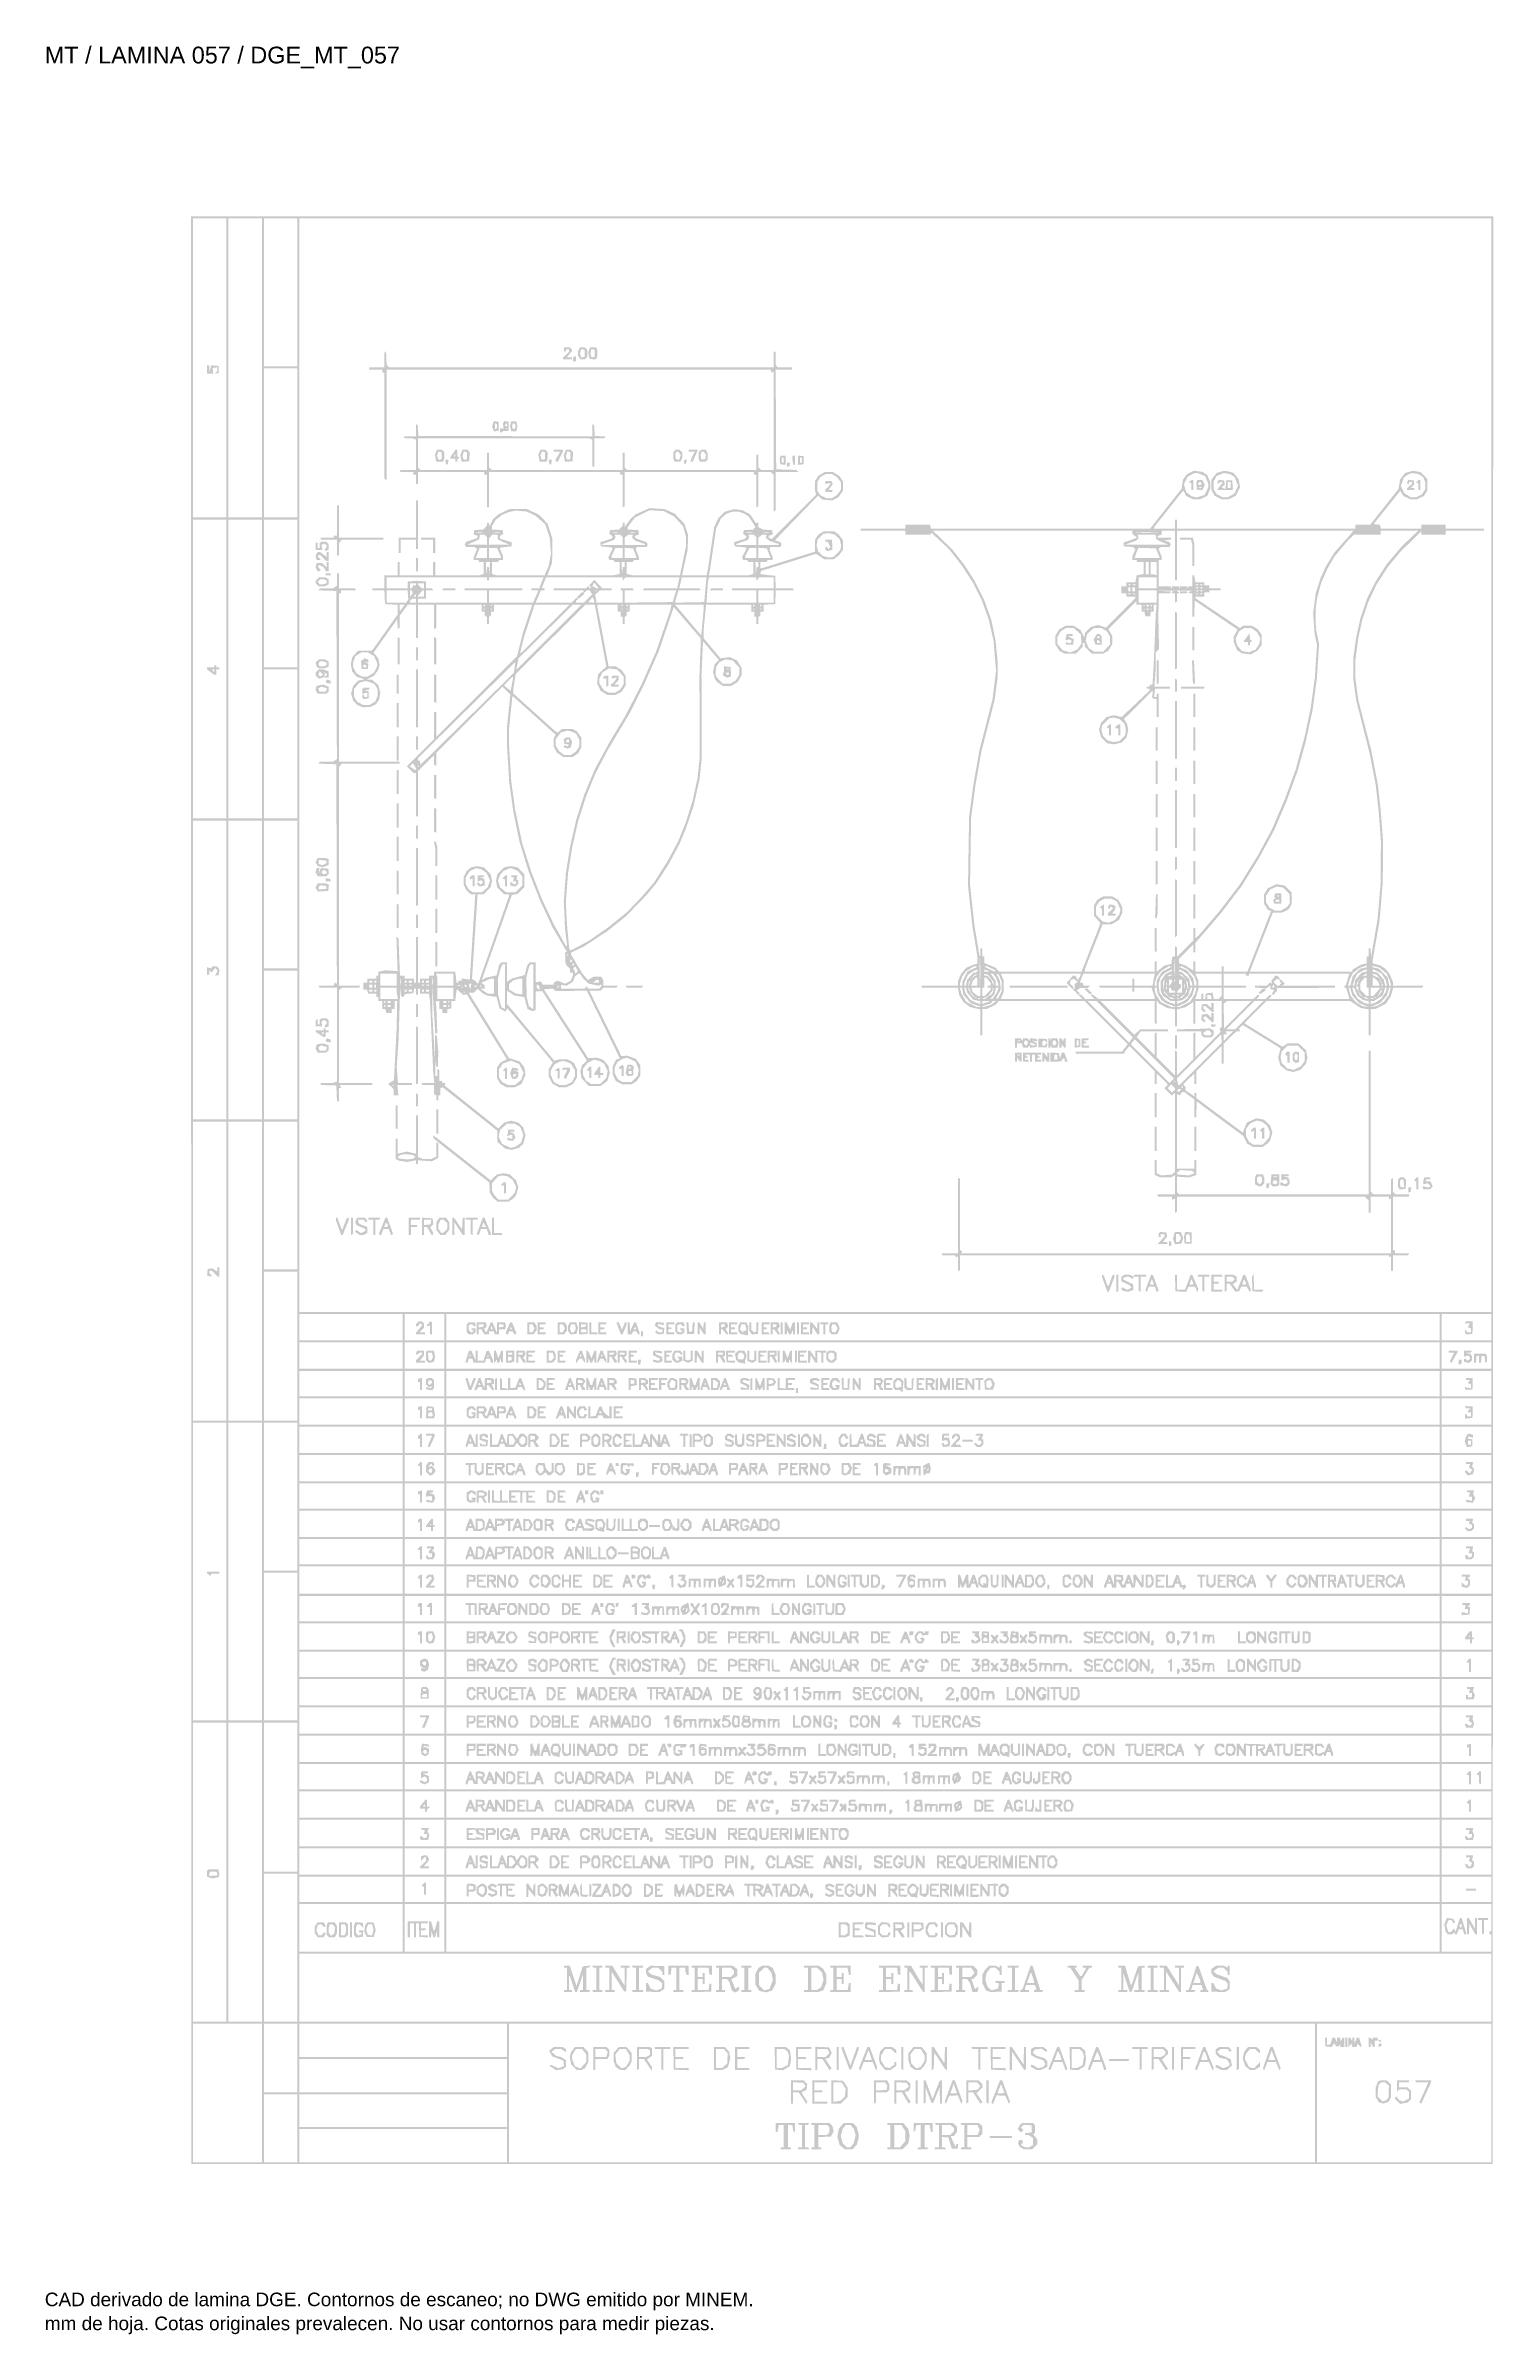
# Model space of a CAD drawing. Header units: millimetres. Extents: x 12 to 194, y 4 to 291.
import ezdxf

# ---------------------------------------------------------------- set-up
doc = ezdxf.new("R2010")
doc.units = ezdxf.units.MM
doc.layers.add('DGE_DATOS', color=7, linetype='Continuous', lineweight=0)
doc.layers.add('DGE_RELLENO', color=7, linetype='Continuous', lineweight=0)
doc.styles.add('DGE_ARIAL', font='arial.ttf')

msp = doc.modelspace()

# ---------------------------------------------------------------- texts
at = {"layer": 'DGE_DATOS', "style": 'DGE_ARIAL'}
for s, height, p in [('MT / LAMINA 057 / DGE_MT_057', 2.1, (12, 289.0389)), ('CAD derivado de lamina DGE. Contornos de escaneo; no DWG emitido por MINEM.', 1.7, (12, 8)), ('mm de hoja. Cotas originales prevalecen. No usar contornos para medir piezas.', 1.7, (12, 5))]:
    msp.add_text(s, height=height, dxfattribs=at).set_placement(p)

# ---------------------------------------------------------------- hatches: boundary and pattern name
at = {"layer": 'DGE_RELLENO'}
h = msp.add_hatch(color=7, dxfattribs=at)
h.paths.add_polyline_path([(30.3424, 147.8458), (30.3742, 25.8305), (111.9082, 25.8305), (193.4422, 25.8305), (193.474, 147.8458), (193.5058, 269.861), (111.9082, 269.861), (30.3105, 269.861)], flags=0)
h.paths.add_polyline_path([(34.7557, 250.8745), (34.7557, 232.142), (32.6602, 232.142), (30.5647, 232.142), (30.5647, 250.8745), (30.5647, 269.607), (32.6602, 269.607), (34.7557, 269.607)], flags=0)
h.paths.add_polyline_path([(39.2007, 250.8745), (39.2007, 232.142), (37.1052, 232.142), (35.0097, 232.142), (35.0097, 250.8745), (35.0097, 269.607), (37.1052, 269.607), (39.2007, 269.607)], flags=0)
h.paths.add_polyline_path([(43.6457, 260.336), (43.6457, 251.065), (41.5502, 251.065), (39.4547, 251.065), (39.4547, 260.336), (39.4547, 269.607), (41.5502, 269.607), (43.6457, 269.607)], flags=0)
h.paths.add_polyline_path([(193.2517, 201.0905), (193.2517, 132.574), (118.5757, 132.574), (43.8997, 132.574), (43.8997, 201.0905), (43.8997, 269.607), (118.5757, 269.607), (193.2517, 269.607)], flags=0)
h.paths.add_polyline_path([(43.6457, 241.4765), (43.6457, 232.142), (41.5502, 232.142), (39.4547, 232.142), (39.4547, 241.4765), (39.4547, 250.811), (41.5502, 250.811), (43.6457, 250.811)], flags=0)
h.paths.add_polyline_path([(34.7557, 213.1555), (34.7557, 194.423), (32.6602, 194.423), (30.5647, 194.423), (30.5647, 213.1555), (30.5647, 231.888), (32.6602, 231.888), (34.7557, 231.888)], flags=0)
h.paths.add_polyline_path([(39.2007, 213.1555), (39.2007, 194.423), (37.1052, 194.423), (35.0097, 194.423), (35.0097, 213.1555), (35.0097, 231.888), (37.1052, 231.888), (39.2007, 231.888)], flags=0)
h.paths.add_polyline_path([(43.6457, 222.617), (43.6457, 213.346), (41.5502, 213.346), (39.4547, 213.346), (39.4547, 222.617), (39.4547, 231.888), (41.5502, 231.888), (43.6457, 231.888)], flags=0)
h.paths.add_polyline_path([(43.6457, 203.7575), (43.6457, 194.423), (41.5502, 194.423), (39.4547, 194.423), (39.4547, 203.7575), (39.4547, 213.092), (41.5502, 213.092), (43.6457, 213.092)], flags=0)
h.paths.add_polyline_path([(34.7557, 175.4365), (34.7557, 156.704), (32.6602, 156.704), (30.5647, 156.704), (30.5647, 175.4365), (30.5647, 194.169), (32.6602, 194.169), (34.7557, 194.169)], flags=0)
h.paths.add_polyline_path([(39.2007, 175.4365), (39.2007, 156.704), (37.1052, 156.704), (35.0097, 156.704), (35.0097, 175.4365), (35.0097, 194.169), (37.1052, 194.169), (39.2007, 194.169)], flags=0)
h.paths.add_polyline_path([(43.6457, 184.898), (43.6457, 175.627), (41.5502, 175.627), (39.4547, 175.627), (39.4547, 184.898), (39.4547, 194.169), (41.5502, 194.169), (43.6457, 194.169)], flags=0)
h.paths.add_polyline_path([(43.6457, 166.0385), (43.6457, 156.704), (41.5502, 156.704), (39.4547, 156.704), (39.4547, 166.0385), (39.4547, 175.373), (41.5502, 175.373), (43.6457, 175.373)], flags=0)
h.paths.add_polyline_path([(34.7557, 137.7175), (34.7557, 118.985), (32.6602, 118.985), (30.5647, 118.985), (30.5647, 137.7175), (30.5647, 156.45), (32.6602, 156.45), (34.7557, 156.45)], flags=0)
h.paths.add_polyline_path([(39.2007, 137.7175), (39.2007, 118.985), (37.1052, 118.985), (35.0097, 118.985), (35.0097, 137.7175), (35.0097, 156.45), (37.1052, 156.45), (39.2007, 156.45)], flags=0)
h.paths.add_polyline_path([(43.6457, 147.179), (43.6457, 137.908), (41.5502, 137.908), (39.4547, 137.908), (39.4547, 147.179), (39.4547, 156.45), (41.5502, 156.45), (43.6457, 156.45)], flags=0)
h.paths.add_polyline_path([(43.6457, 128.3195), (43.6457, 118.985), (41.5502, 118.985), (39.4547, 118.985), (39.4547, 128.3195), (39.4547, 137.654), (41.5502, 137.654), (43.6457, 137.654)], flags=0)
h.paths.add_polyline_path([(56.8537, 130.669), (56.8537, 129.018), (50.3767, 129.018), (43.8997, 129.018), (43.8997, 130.669), (43.8997, 132.32), (50.3767, 132.32), (56.8537, 132.32)], flags=0)
h.paths.add_polyline_path([(62.0607, 130.669), (62.0607, 129.018), (59.5842, 129.018), (57.1077, 129.018), (57.1077, 130.669), (57.1077, 132.32), (59.5842, 132.32), (62.0607, 132.32)], flags=0)
h.paths.add_polyline_path([(186.7747, 130.669), (186.7747, 129.018), (124.5447, 129.018), (62.3147, 129.018), (62.3147, 130.669), (62.3147, 132.32), (124.5447, 132.32), (186.7747, 132.32)], flags=0)
h.paths.add_polyline_path([(193.2517, 130.669), (193.2517, 129.018), (190.1402, 129.018), (187.0287, 129.018), (187.0287, 130.669), (187.0287, 132.32), (190.1402, 132.32), (193.2517, 132.32)], flags=0)
h.paths.add_polyline_path([(56.8537, 127.113), (56.8537, 125.462), (50.3767, 125.462), (43.8997, 125.462), (43.8997, 127.113), (43.8997, 128.764), (50.3767, 128.764), (56.8537, 128.764)], flags=0)
h.paths.add_polyline_path([(62.0607, 127.113), (62.0607, 125.462), (59.5842, 125.462), (57.1077, 125.462), (57.1077, 127.113), (57.1077, 128.764), (59.5842, 128.764), (62.0607, 128.764)], flags=0)
h.paths.add_polyline_path([(186.7747, 127.113), (186.7747, 125.462), (124.5447, 125.462), (62.3147, 125.462), (62.3147, 127.113), (62.3147, 128.764), (124.5447, 128.764), (186.7747, 128.764)], flags=0)
h.paths.add_polyline_path([(193.2517, 127.113), (193.2517, 125.462), (190.1402, 125.462), (187.0287, 125.462), (187.0287, 127.113), (187.0287, 128.764), (190.1402, 128.764), (193.2517, 128.764)], flags=0)
h.paths.add_polyline_path([(56.8537, 123.6205), (56.8537, 122.033), (50.3767, 122.033), (43.8997, 122.033), (43.8997, 123.6205), (43.8997, 125.208), (50.3767, 125.208), (56.8537, 125.208)], flags=0)
h.paths.add_polyline_path([(62.0607, 123.6205), (62.0607, 122.033), (59.5842, 122.033), (57.1077, 122.033), (57.1077, 123.6205), (57.1077, 125.208), (59.5842, 125.208), (62.0607, 125.208)], flags=0)
h.paths.add_polyline_path([(186.7747, 123.6205), (186.7747, 122.033), (124.5447, 122.033), (62.3147, 122.033), (62.3147, 123.6205), (62.3147, 125.208), (124.5447, 125.208), (186.7747, 125.208)], flags=0)
h.paths.add_polyline_path([(193.2517, 123.6205), (193.2517, 122.033), (190.1402, 122.033), (187.0287, 122.033), (187.0287, 123.6205), (187.0287, 125.208), (190.1402, 125.208), (193.2517, 125.208)], flags=0)
h.paths.add_polyline_path([(56.8537, 120.128), (56.8537, 118.477), (50.3767, 118.477), (43.8997, 118.477), (43.8997, 120.128), (43.8997, 121.779), (50.3767, 121.779), (56.8537, 121.779)], flags=0)
h.paths.add_polyline_path([(62.0607, 120.128), (62.0607, 118.477), (59.5842, 118.477), (57.1077, 118.477), (57.1077, 120.128), (57.1077, 121.779), (59.5842, 121.779), (62.0607, 121.779)], flags=0)
h.paths.add_polyline_path([(186.7747, 120.128), (186.7747, 118.477), (124.5447, 118.477), (62.3147, 118.477), (62.3147, 120.128), (62.3147, 121.779), (124.5447, 121.779), (186.7747, 121.779)], flags=0)
h.paths.add_polyline_path([(193.2517, 120.128), (193.2517, 118.477), (190.1402, 118.477), (187.0287, 118.477), (187.0287, 120.128), (187.0287, 121.779), (190.1402, 121.779), (193.2517, 121.779)], flags=0)
h.paths.add_polyline_path([(34.7557, 100.062), (34.7557, 81.393), (32.6602, 81.393), (30.5647, 81.393), (30.5647, 100.062), (30.5647, 118.731), (32.6602, 118.731), (34.7557, 118.731)], flags=0)
h.paths.add_polyline_path([(39.2007, 100.062), (39.2007, 81.393), (37.1052, 81.393), (35.0097, 81.393), (35.0097, 100.062), (35.0097, 118.731), (37.1052, 118.731), (39.2007, 118.731)], flags=0)
h.paths.add_polyline_path([(43.6457, 109.46), (43.6457, 100.189), (41.5502, 100.189), (39.4547, 100.189), (39.4547, 109.46), (39.4547, 118.731), (41.5502, 118.731), (43.6457, 118.731)], flags=0)
h.paths.add_polyline_path([(56.8537, 116.572), (56.8537, 114.921), (50.3767, 114.921), (43.8997, 114.921), (43.8997, 116.572), (43.8997, 118.223), (50.3767, 118.223), (56.8537, 118.223)], flags=0)
h.paths.add_polyline_path([(62.0607, 116.572), (62.0607, 114.921), (59.5842, 114.921), (57.1077, 114.921), (57.1077, 116.572), (57.1077, 118.223), (59.5842, 118.223), (62.0607, 118.223)], flags=0)
h.paths.add_polyline_path([(186.7747, 116.572), (186.7747, 114.921), (124.5447, 114.921), (62.3147, 114.921), (62.3147, 116.572), (62.3147, 118.223), (124.5447, 118.223), (186.7747, 118.223)], flags=0)
h.paths.add_polyline_path([(193.2517, 116.572), (193.2517, 114.921), (190.1402, 114.921), (187.0287, 114.921), (187.0287, 116.572), (187.0287, 118.223), (190.1402, 118.223), (193.2517, 118.223)], flags=0)
h.paths.add_polyline_path([(56.8537, 113.016), (56.8537, 111.365), (50.3767, 111.365), (43.8997, 111.365), (43.8997, 113.016), (43.8997, 114.667), (50.3767, 114.667), (56.8537, 114.667)], flags=0)
h.paths.add_polyline_path([(62.0607, 113.016), (62.0607, 111.365), (59.5842, 111.365), (57.1077, 111.365), (57.1077, 113.016), (57.1077, 114.667), (59.5842, 114.667), (62.0607, 114.667)], flags=0)
h.paths.add_polyline_path([(186.7747, 113.016), (186.7747, 111.365), (124.5447, 111.365), (62.3147, 111.365), (62.3147, 113.016), (62.3147, 114.667), (124.5447, 114.667), (186.7747, 114.667)], flags=0)
h.paths.add_polyline_path([(193.2517, 113.016), (193.2517, 111.365), (190.1402, 111.365), (187.0287, 111.365), (187.0287, 113.016), (187.0287, 114.667), (190.1402, 114.667), (193.2517, 114.667)], flags=0)
h.paths.add_polyline_path([(56.8537, 109.5235), (56.8537, 107.936), (50.3767, 107.936), (43.8997, 107.936), (43.8997, 109.5235), (43.8997, 111.111), (50.3767, 111.111), (56.8537, 111.111)], flags=0)
h.paths.add_polyline_path([(62.0607, 109.5235), (62.0607, 107.936), (59.5842, 107.936), (57.1077, 107.936), (57.1077, 109.5235), (57.1077, 111.111), (59.5842, 111.111), (62.0607, 111.111)], flags=0)
h.paths.add_polyline_path([(186.7747, 109.5235), (186.7747, 107.936), (124.5447, 107.936), (62.3147, 107.936), (62.3147, 109.5235), (62.3147, 111.111), (124.5447, 111.111), (186.7747, 111.111)], flags=0)
h.paths.add_polyline_path([(193.2517, 109.5235), (193.2517, 107.936), (190.1402, 107.936), (187.0287, 107.936), (187.0287, 109.5235), (187.0287, 111.111), (190.1402, 111.111), (193.2517, 111.111)], flags=0)
h.paths.add_polyline_path([(56.8537, 106.031), (56.8537, 104.38), (50.3767, 104.38), (43.8997, 104.38), (43.8997, 106.031), (43.8997, 107.682), (50.3767, 107.682), (56.8537, 107.682)], flags=0)
h.paths.add_polyline_path([(62.0607, 106.031), (62.0607, 104.38), (59.5842, 104.38), (57.1077, 104.38), (57.1077, 106.031), (57.1077, 107.682), (59.5842, 107.682), (62.0607, 107.682)], flags=0)
h.paths.add_polyline_path([(186.7747, 106.031), (186.7747, 104.38), (124.5447, 104.38), (62.3147, 104.38), (62.3147, 106.031), (62.3147, 107.682), (124.5447, 107.682), (186.7747, 107.682)], flags=0)
h.paths.add_polyline_path([(193.2517, 106.031), (193.2517, 104.38), (190.1402, 104.38), (187.0287, 104.38), (187.0287, 106.031), (187.0287, 107.682), (190.1402, 107.682), (193.2517, 107.682)], flags=0)
h.paths.add_polyline_path([(56.8537, 102.5385), (56.8537, 100.951), (50.3767, 100.951), (43.8997, 100.951), (43.8997, 102.5385), (43.8997, 104.126), (50.3767, 104.126), (56.8537, 104.126)], flags=0)
h.paths.add_polyline_path([(62.0607, 102.5385), (62.0607, 100.951), (59.5842, 100.951), (57.1077, 100.951), (57.1077, 102.5385), (57.1077, 104.126), (59.5842, 104.126), (62.0607, 104.126)], flags=0)
h.paths.add_polyline_path([(186.7747, 102.5385), (186.7747, 100.951), (124.5447, 100.951), (62.3147, 100.951), (62.3147, 102.5385), (62.3147, 104.126), (124.5447, 104.126), (186.7747, 104.126)], flags=0)
h.paths.add_polyline_path([(193.2517, 102.5385), (193.2517, 100.951), (190.1402, 100.951), (187.0287, 100.951), (187.0287, 102.5385), (187.0287, 104.126), (190.1402, 104.126), (193.2517, 104.126)], flags=0)
h.paths.add_polyline_path([(56.8537, 98.9825), (56.8537, 97.268), (50.3767, 97.268), (43.8997, 97.268), (43.8997, 98.9825), (43.8997, 100.697), (50.3767, 100.697), (56.8537, 100.697)], flags=0)
h.paths.add_polyline_path([(62.0607, 98.9825), (62.0607, 97.268), (59.5842, 97.268), (57.1077, 97.268), (57.1077, 98.9825), (57.1077, 100.697), (59.5842, 100.697), (62.0607, 100.697)], flags=0)
h.paths.add_polyline_path([(186.7747, 98.9825), (186.7747, 97.268), (124.5447, 97.268), (62.3147, 97.268), (62.3147, 98.9825), (62.3147, 100.697), (124.5447, 100.697), (186.7747, 100.697)], flags=0)
h.paths.add_polyline_path([(193.2517, 98.9825), (193.2517, 97.268), (190.1402, 97.268), (187.0287, 97.268), (187.0287, 98.9825), (187.0287, 100.697), (190.1402, 100.697), (193.2517, 100.697)], flags=0)
h.paths.add_polyline_path([(43.6457, 90.664), (43.6457, 81.393), (41.5502, 81.393), (39.4547, 81.393), (39.4547, 90.664), (39.4547, 99.935), (41.5502, 99.935), (43.6457, 99.935)], flags=0)
h.paths.add_polyline_path([(56.8537, 95.4265), (56.8537, 93.839), (50.3767, 93.839), (43.8997, 93.839), (43.8997, 95.4265), (43.8997, 97.014), (50.3767, 97.014), (56.8537, 97.014)], flags=0)
h.paths.add_polyline_path([(62.0607, 95.4265), (62.0607, 93.839), (59.5842, 93.839), (57.1077, 93.839), (57.1077, 95.4265), (57.1077, 97.014), (59.5842, 97.014), (62.0607, 97.014)], flags=0)
h.paths.add_polyline_path([(186.7747, 95.4265), (186.7747, 93.839), (124.5447, 93.839), (62.3147, 93.839), (62.3147, 95.4265), (62.3147, 97.014), (124.5447, 97.014), (186.7747, 97.014)], flags=0)
h.paths.add_polyline_path([(193.2517, 95.4265), (193.2517, 93.839), (190.1402, 93.839), (187.0287, 93.839), (187.0287, 95.4265), (187.0287, 97.014), (190.1402, 97.014), (193.2517, 97.014)], flags=0)
h.paths.add_polyline_path([(56.8537, 91.934), (56.8537, 90.283), (50.3767, 90.283), (43.8997, 90.283), (43.8997, 91.934), (43.8997, 93.585), (50.3767, 93.585), (56.8537, 93.585)], flags=0)
h.paths.add_polyline_path([(62.0607, 91.934), (62.0607, 90.283), (59.5842, 90.283), (57.1077, 90.283), (57.1077, 91.934), (57.1077, 93.585), (59.5842, 93.585), (62.0607, 93.585)], flags=0)
h.paths.add_polyline_path([(186.7747, 91.934), (186.7747, 90.283), (124.5447, 90.283), (62.3147, 90.283), (62.3147, 91.934), (62.3147, 93.585), (124.5447, 93.585), (186.7747, 93.585)], flags=0)
h.paths.add_polyline_path([(193.2517, 91.934), (193.2517, 90.283), (190.1402, 90.283), (187.0287, 90.283), (187.0287, 91.934), (187.0287, 93.585), (190.1402, 93.585), (193.2517, 93.585)], flags=0)
h.paths.add_polyline_path([(56.8537, 88.4415), (56.8537, 86.854), (50.3767, 86.854), (43.8997, 86.854), (43.8997, 88.4415), (43.8997, 90.029), (50.3767, 90.029), (56.8537, 90.029)], flags=0)
h.paths.add_polyline_path([(62.0607, 88.4415), (62.0607, 86.854), (59.5842, 86.854), (57.1077, 86.854), (57.1077, 88.4415), (57.1077, 90.029), (59.5842, 90.029), (62.0607, 90.029)], flags=0)
h.paths.add_polyline_path([(186.7747, 88.4415), (186.7747, 86.854), (124.5447, 86.854), (62.3147, 86.854), (62.3147, 88.4415), (62.3147, 90.029), (124.5447, 90.029), (186.7747, 90.029)], flags=0)
h.paths.add_polyline_path([(193.2517, 88.4415), (193.2517, 86.854), (190.1402, 86.854), (187.0287, 86.854), (187.0287, 88.4415), (187.0287, 90.029), (190.1402, 90.029), (193.2517, 90.029)], flags=0)
h.paths.add_polyline_path([(56.8537, 84.949), (56.8537, 83.298), (50.3767, 83.298), (43.8997, 83.298), (43.8997, 84.949), (43.8997, 86.6), (50.3767, 86.6), (56.8537, 86.6)], flags=0)
h.paths.add_polyline_path([(62.0607, 84.949), (62.0607, 83.298), (59.5842, 83.298), (57.1077, 83.298), (57.1077, 84.949), (57.1077, 86.6), (59.5842, 86.6), (62.0607, 86.6)], flags=0)
h.paths.add_polyline_path([(186.7747, 84.949), (186.7747, 83.298), (124.5447, 83.298), (62.3147, 83.298), (62.3147, 84.949), (62.3147, 86.6), (124.5447, 86.6), (186.7747, 86.6)], flags=0)
h.paths.add_polyline_path([(193.2517, 84.949), (193.2517, 83.298), (190.1402, 83.298), (187.0287, 83.298), (187.0287, 84.949), (187.0287, 86.6), (190.1402, 86.6), (193.2517, 86.6)], flags=0)
h.paths.add_polyline_path([(56.8537, 81.393), (56.8537, 79.742), (50.3767, 79.742), (43.8997, 79.742), (43.8997, 81.393), (43.8997, 83.044), (50.3767, 83.044), (56.8537, 83.044)], flags=0)
h.paths.add_polyline_path([(62.0607, 81.393), (62.0607, 79.742), (59.5842, 79.742), (57.1077, 79.742), (57.1077, 81.393), (57.1077, 83.044), (59.5842, 83.044), (62.0607, 83.044)], flags=0)
h.paths.add_polyline_path([(186.7747, 81.393), (186.7747, 79.742), (124.5447, 79.742), (62.3147, 79.742), (62.3147, 81.393), (62.3147, 83.044), (124.5447, 83.044), (186.7747, 83.044)], flags=0)
h.paths.add_polyline_path([(193.2517, 81.393), (193.2517, 79.742), (190.1402, 79.742), (187.0287, 79.742), (187.0287, 81.393), (187.0287, 83.044), (190.1402, 83.044), (193.2517, 83.044)], flags=0)
h.paths.add_polyline_path([(34.7557, 62.4065), (34.7557, 43.674), (32.6602, 43.674), (30.5647, 43.674), (30.5647, 62.4065), (30.5647, 81.139), (32.6602, 81.139), (34.7557, 81.139)], flags=0)
h.paths.add_polyline_path([(39.2007, 62.4065), (39.2007, 43.674), (37.1052, 43.674), (35.0097, 43.674), (35.0097, 62.4065), (35.0097, 81.139), (37.1052, 81.139), (39.2007, 81.139)], flags=0)
h.paths.add_polyline_path([(43.6457, 71.8045), (43.6457, 62.47), (41.5502, 62.47), (39.4547, 62.47), (39.4547, 71.8045), (39.4547, 81.139), (41.5502, 81.139), (43.6457, 81.139)], flags=0)
h.paths.add_polyline_path([(56.8537, 77.837), (56.8537, 76.186), (50.3767, 76.186), (43.8997, 76.186), (43.8997, 77.837), (43.8997, 79.488), (50.3767, 79.488), (56.8537, 79.488)], flags=0)
h.paths.add_polyline_path([(62.0607, 77.837), (62.0607, 76.186), (59.5842, 76.186), (57.1077, 76.186), (57.1077, 77.837), (57.1077, 79.488), (59.5842, 79.488), (62.0607, 79.488)], flags=0)
h.paths.add_polyline_path([(186.7747, 77.837), (186.7747, 76.186), (124.5447, 76.186), (62.3147, 76.186), (62.3147, 77.837), (62.3147, 79.488), (124.5447, 79.488), (186.7747, 79.488)], flags=0)
h.paths.add_polyline_path([(193.2517, 77.837), (193.2517, 76.186), (190.1402, 76.186), (187.0287, 76.186), (187.0287, 77.837), (187.0287, 79.488), (190.1402, 79.488), (193.2517, 79.488)], flags=0)
h.paths.add_polyline_path([(56.8537, 74.3445), (56.8537, 72.757), (50.3767, 72.757), (43.8997, 72.757), (43.8997, 74.3445), (43.8997, 75.932), (50.3767, 75.932), (56.8537, 75.932)], flags=0)
h.paths.add_polyline_path([(62.0607, 74.3445), (62.0607, 72.757), (59.5842, 72.757), (57.1077, 72.757), (57.1077, 74.3445), (57.1077, 75.932), (59.5842, 75.932), (62.0607, 75.932)], flags=0)
h.paths.add_polyline_path([(186.7747, 74.3445), (186.7747, 72.757), (124.5447, 72.757), (62.3147, 72.757), (62.3147, 74.3445), (62.3147, 75.932), (124.5447, 75.932), (186.7747, 75.932)], flags=0)
h.paths.add_polyline_path([(193.2517, 74.3445), (193.2517, 72.757), (190.1402, 72.757), (187.0287, 72.757), (187.0287, 74.3445), (187.0287, 75.932), (190.1402, 75.932), (193.2517, 75.932)], flags=0)
h.paths.add_polyline_path([(56.8537, 70.852), (56.8537, 69.201), (50.3767, 69.201), (43.8997, 69.201), (43.8997, 70.852), (43.8997, 72.503), (50.3767, 72.503), (56.8537, 72.503)], flags=0)
h.paths.add_polyline_path([(62.0607, 70.852), (62.0607, 69.201), (59.5842, 69.201), (57.1077, 69.201), (57.1077, 70.852), (57.1077, 72.503), (59.5842, 72.503), (62.0607, 72.503)], flags=0)
h.paths.add_polyline_path([(186.7747, 70.852), (186.7747, 69.201), (124.5447, 69.201), (62.3147, 69.201), (62.3147, 70.852), (62.3147, 72.503), (124.5447, 72.503), (186.7747, 72.503)], flags=0)
h.paths.add_polyline_path([(193.2517, 70.852), (193.2517, 69.201), (190.1402, 69.201), (187.0287, 69.201), (187.0287, 70.852), (187.0287, 72.503), (190.1402, 72.503), (193.2517, 72.503)], flags=0)
h.paths.add_polyline_path([(56.8537, 67.296), (56.8537, 65.645), (50.3767, 65.645), (43.8997, 65.645), (43.8997, 67.296), (43.8997, 68.947), (50.3767, 68.947), (56.8537, 68.947)], flags=0)
h.paths.add_polyline_path([(62.0607, 67.296), (62.0607, 65.645), (59.5842, 65.645), (57.1077, 65.645), (57.1077, 67.296), (57.1077, 68.947), (59.5842, 68.947), (62.0607, 68.947)], flags=0)
h.paths.add_polyline_path([(186.7747, 67.296), (186.7747, 65.645), (124.5447, 65.645), (62.3147, 65.645), (62.3147, 67.296), (62.3147, 68.947), (124.5447, 68.947), (186.7747, 68.947)], flags=0)
h.paths.add_polyline_path([(193.2517, 67.296), (193.2517, 65.645), (190.1402, 65.645), (187.0287, 65.645), (187.0287, 67.296), (187.0287, 68.947), (190.1402, 68.947), (193.2517, 68.947)], flags=0)
h.paths.add_polyline_path([(56.8537, 63.74), (56.8537, 62.089), (50.3767, 62.089), (43.8997, 62.089), (43.8997, 63.74), (43.8997, 65.391), (50.3767, 65.391), (56.8537, 65.391)], flags=0)
h.paths.add_polyline_path([(62.0607, 63.74), (62.0607, 62.089), (59.5842, 62.089), (57.1077, 62.089), (57.1077, 63.74), (57.1077, 65.391), (59.5842, 65.391), (62.0607, 65.391)], flags=0)
h.paths.add_polyline_path([(186.7747, 63.74), (186.7747, 62.089), (124.5447, 62.089), (62.3147, 62.089), (62.3147, 63.74), (62.3147, 65.391), (124.5447, 65.391), (186.7747, 65.391)], flags=0)
h.paths.add_polyline_path([(193.2517, 63.74), (193.2517, 62.089), (190.1402, 62.089), (187.0287, 62.089), (187.0287, 63.74), (187.0287, 65.391), (190.1402, 65.391), (193.2517, 65.391)], flags=0)
h.paths.add_polyline_path([(43.6457, 52.945), (43.6457, 43.674), (41.5502, 43.674), (39.4547, 43.674), (39.4547, 52.945), (39.4547, 62.216), (41.5502, 62.216), (43.6457, 62.216)], flags=0)
h.paths.add_polyline_path([(56.8537, 60.2475), (56.8537, 58.66), (50.3767, 58.66), (43.8997, 58.66), (43.8997, 60.2475), (43.8997, 61.835), (50.3767, 61.835), (56.8537, 61.835)], flags=0)
h.paths.add_polyline_path([(62.0607, 60.2475), (62.0607, 58.66), (59.5842, 58.66), (57.1077, 58.66), (57.1077, 60.2475), (57.1077, 61.835), (59.5842, 61.835), (62.0607, 61.835)], flags=0)
h.paths.add_polyline_path([(186.7747, 60.2475), (186.7747, 58.66), (124.5447, 58.66), (62.3147, 58.66), (62.3147, 60.2475), (62.3147, 61.835), (124.5447, 61.835), (186.7747, 61.835)], flags=0)
h.paths.add_polyline_path([(193.2517, 60.2475), (193.2517, 58.66), (190.1402, 58.66), (187.0287, 58.66), (187.0287, 60.2475), (187.0287, 61.835), (190.1402, 61.835), (193.2517, 61.835)], flags=0)
h.paths.add_polyline_path([(56.8537, 55.4215), (56.8537, 52.437), (50.3767, 52.437), (43.8997, 52.437), (43.8997, 55.4215), (43.8997, 58.406), (50.3767, 58.406), (56.8537, 58.406)], flags=0)
h.paths.add_polyline_path([(62.0607, 55.4215), (62.0607, 52.437), (59.5842, 52.437), (57.1077, 52.437), (57.1077, 55.4215), (57.1077, 58.406), (59.5842, 58.406), (62.0607, 58.406)], flags=0)
h.paths.add_polyline_path([(186.7747, 55.4215), (186.7747, 52.437), (124.5447, 52.437), (62.3147, 52.437), (62.3147, 55.4215), (62.3147, 58.406), (124.5447, 58.406), (186.7747, 58.406)], flags=0)
h.paths.add_polyline_path([(193.2517, 56.6915), (193.2517, 54.977), (193.1247, 54.977), (192.9977, 54.977), (192.9977, 54.7865), (192.9977, 54.596), (193.1247, 54.596), (193.2517, 54.596), (193.2517, 53.5165), (193.2517, 52.437), (190.1402, 52.437), (187.0287, 52.437), (187.0287, 55.4215), (187.0287, 58.406), (190.1402, 58.406), (193.2517, 58.406)], flags=0)
h.paths.add_polyline_path([(193.2517, 47.9285), (193.2517, 43.674), (118.5757, 43.674), (43.8997, 43.674), (43.8997, 47.9285), (43.8997, 52.183), (118.5757, 52.183), (193.2517, 52.183)], flags=0)
h.paths.add_polyline_path([(39.2007, 34.7205), (39.2007, 26.021), (34.8827, 26.021), (30.5647, 26.021), (30.5647, 34.7205), (30.5647, 43.42), (34.8827, 43.42), (39.2007, 43.42)], flags=0)
h.paths.add_polyline_path([(43.6457, 39.102), (43.6457, 34.784), (41.5502, 34.784), (39.4547, 34.784), (39.4547, 39.102), (39.4547, 43.42), (41.5502, 43.42), (43.6457, 43.42)], flags=0)
h.paths.add_polyline_path([(69.9347, 41.3245), (69.9347, 39.229), (56.9172, 39.229), (43.8997, 39.229), (43.8997, 41.3245), (43.8997, 43.42), (56.9172, 43.42), (69.9347, 43.42)], flags=0)
h.paths.add_polyline_path([(171.1537, 34.7205), (171.1537, 26.021), (120.6712, 26.021), (70.1887, 26.021), (70.1887, 34.7205), (70.1887, 43.42), (120.6712, 43.42), (171.1537, 43.42)], flags=0)
h.paths.add_polyline_path([(193.2517, 34.7205), (193.2517, 26.021), (182.3297, 26.021), (171.4077, 26.021), (171.4077, 34.7205), (171.4077, 43.42), (182.3297, 43.42), (193.2517, 43.42)], flags=0)
h.paths.add_polyline_path([(69.9347, 36.8795), (69.9347, 34.784), (56.9172, 34.784), (43.8997, 34.784), (43.8997, 36.8795), (43.8997, 38.975), (56.9172, 38.975), (69.9347, 38.975)], flags=0)
h.paths.add_polyline_path([(43.6457, 30.2755), (43.6457, 26.021), (41.5502, 26.021), (39.4547, 26.021), (39.4547, 30.2755), (39.4547, 34.53), (41.5502, 34.53), (43.6457, 34.53)], flags=0)
h.paths.add_polyline_path([(69.9347, 32.498), (69.9347, 30.466), (56.9172, 30.466), (43.8997, 30.466), (43.8997, 32.498), (43.8997, 34.53), (56.9172, 34.53), (69.9347, 34.53)], flags=0)
h.paths.add_polyline_path([(69.9347, 28.1165), (69.9347, 26.021), (56.9172, 26.021), (43.8997, 26.021), (43.8997, 28.1165), (43.8997, 30.212), (56.9172, 30.212), (69.9347, 30.212)], flags=0)
h.paths.add_polyline_path([(32.3427, 250.684), (32.3427, 250.176), (32.7158, 250.176), (33.089, 250.176), (33.0651, 250.5251), (33.0412, 250.8743), (33.3269, 250.915), (33.6127, 250.9557), (33.6127, 250.7183), (33.6127, 250.4808), (33.4539, 250.3161), (33.2952, 250.1514), (33.5492, 250.1972), (33.8032, 250.243), (33.8032, 250.6858), (33.8032, 251.1285), (33.3324, 251.1676), (32.8617, 251.2067), (32.7407, 250.7866), (32.6196, 250.3665), (32.6081, 250.7793), (32.5967, 251.192), (32.4697, 251.192), (32.3427, 251.192)], flags=0)
h.paths.add_polyline_path([(77.0467, 253.224), (77.0467, 252.97), (77.1737, 252.97), (77.3007, 252.97), (77.3007, 253.097), (77.3007, 253.224), (77.4912, 253.224), (77.6817, 253.224), (77.6817, 253.0573), (77.6817, 252.8905), (77.3007, 252.5255), (76.9197, 252.1605), (76.9197, 252.0573), (76.9197, 251.954), (77.4912, 251.954), (78.0627, 251.954), (78.0627, 252.081), (78.0627, 252.208), (77.7339, 252.208), (77.4051, 252.208), (77.7339, 252.5988), (78.0627, 252.9895), (78.0627, 253.0814), (78.0627, 253.1732), (77.9103, 253.3256), (77.7579, 253.478), (77.4023, 253.478), (77.0467, 253.478)], flags=0)
h.paths.add_polyline_path([(78.9561, 253.2324), (78.8247, 252.9867), (78.8247, 252.716), (78.8247, 252.4453), (78.9561, 252.1997), (79.0876, 251.954), (79.3752, 251.954), (79.6629, 251.954), (79.8153, 252.1064), (79.9677, 252.2588), (79.9677, 252.716), (79.9677, 253.1732), (79.8153, 253.3256), (79.6629, 253.478), (79.3752, 253.478), (79.0876, 253.478)], flags=0)
h.paths.add_polyline_path([(79.6502, 252.716), (79.6502, 252.275), (79.4388, 252.2343), (79.2274, 252.1936), (79.1445, 252.4548), (79.0615, 252.716), (79.1445, 252.9772), (79.2274, 253.2385), (79.4388, 253.1978), (79.6502, 253.157)], flags=0)
h.paths.add_polyline_path([(80.2094, 253.1288), (80.0765, 252.7795), (80.1849, 252.3985), (80.2933, 252.0175), (80.6564, 251.9756), (81.0196, 251.9337), (81.1267, 252.1026), (81.2338, 252.2715), (81.2357, 252.6739), (81.2377, 253.0763), (81.1606, 253.2771), (81.0835, 253.478), (80.7129, 253.478), (80.3424, 253.478)], flags=0)
h.paths.add_polyline_path([(80.9202, 252.716), (80.9202, 252.275), (80.7143, 252.2354), (80.5085, 252.1957), (80.4405, 252.4559), (80.3724, 252.716), (80.4405, 252.9762), (80.5085, 253.2363), (80.7143, 253.1967), (80.9202, 253.157)], flags=0)
h.paths.add_polyline_path([(54.6629, 252.8968), (54.5677, 252.8007), (54.5677, 251.8694), (54.5677, 250.938), (53.6152, 250.938), (52.6627, 250.938), (52.6627, 250.811), (52.6627, 250.684), (53.4882, 250.684), (54.3137, 250.684), (54.3137, 250.4935), (54.3137, 250.303), (54.4407, 250.303), (54.5677, 250.303), (54.5677, 243.643), (54.5677, 236.983), (54.6947, 236.9045), (54.8217, 236.826), (54.8217, 243.755), (54.8217, 250.684), (78.8746, 250.684), (102.9275, 250.684), (103.0037, 250.4855), (103.0799, 250.2869), (103.2078, 250.366), (103.3357, 250.445), (103.3357, 244.278), (103.3357, 238.111), (102.5356, 238.111), (101.7355, 238.111), (101.5831, 238.2634), (101.4307, 238.4158), (101.4307, 239.2159), (101.4307, 240.016), (101.3037, 240.016), (101.1767, 240.016), (101.1767, 239.0635), (101.1767, 238.111), (93.0741, 238.111), (84.9715, 238.111), (84.8191, 238.2634), (84.6667, 238.4158), (84.6667, 239.3429), (84.6667, 240.27), (84.5397, 240.27), (84.4127, 240.27), (84.4127, 239.1905), (84.4127, 238.111), (76.2121, 238.111), (68.0115, 238.111), (67.8301, 238.2925), (67.6487, 238.4739), (67.6487, 239.372), (67.6487, 240.27), (67.5217, 240.27), (67.3947, 240.27), (67.3947, 239.1905), (67.3947, 238.111), (63.2291, 238.111), (59.0635, 238.111), (58.9111, 238.2634), (58.7587, 238.4158), (58.7587, 240.2319), (58.7587, 242.048), (69.4798, 242.048), (80.2009, 242.048), (80.4018, 241.9709), (80.6027, 241.8938), (80.6027, 240.1929), (80.6027, 238.492), (80.7297, 238.492), (80.8567, 238.492), (80.8567, 240.27), (80.8567, 242.048), (81.4842, 242.048), (82.1117, 242.048), (82.186, 242.1683), (82.2603, 242.2885), (81.5902, 242.327), (80.9202, 242.3655), (80.8808, 243.0005), (80.8414, 243.6355), (80.722, 243.7562), (80.6027, 243.8768), (80.6027, 243.0887), (80.6027, 242.3006), (69.7124, 242.3331), (58.8222, 242.3655), (58.7828, 243.0005), (58.7434, 243.6355), (58.624, 243.7562), (58.5047, 243.8768), (58.5047, 243.0894), (58.5047, 242.302), (57.7352, 242.302), (56.9657, 242.302), (57.0442, 242.175), (57.1227, 242.048), (57.6128, 242.048), (58.1029, 242.048), (58.3038, 241.9709), (58.5047, 241.8938), (58.5047, 240.0024), (58.5047, 238.111), (57.5597, 238.111), (56.6147, 238.111), (56.5362, 237.984), (56.4577, 237.857), (57.3617, 237.857), (58.2657, 237.857), (58.1866, 237.7291), (58.1076, 237.6012), (58.3061, 237.525), (58.5047, 237.4488), (58.5047, 236.8909), (58.5047, 236.333), (58.6317, 236.333), (58.7587, 236.333), (58.7587, 237.095), (58.7587, 237.857), (62.9572, 237.857), (67.1557, 237.857), (67.0766, 237.7291), (66.9976, 237.6012), (67.1961, 237.525), (67.3947, 237.4488), (67.3947, 235.4304), (67.3947, 233.412), (67.5217, 233.412), (67.6487, 233.412), (67.6487, 235.6345), (67.6487, 237.857), (75.9112, 237.857), (84.1737, 237.857), (84.0946, 237.7291), (84.0156, 237.6012), (84.2141, 237.525), (84.4127, 237.4488), (84.4127, 235.4229), (84.4127, 233.397), (84.5397, 233.4755), (84.6667, 233.554), (84.6667, 235.7055), (84.6667, 237.857), (92.8022, 237.857), (100.9377, 237.857), (100.8586, 237.7291), (100.7796, 237.6012), (100.9781, 237.525), (101.1767, 237.4488), (101.1767, 235.4229), (101.1767, 233.397), (101.3037, 233.4755), (101.4307, 233.554), (101.4307, 235.7055), (101.4307, 237.857), (102.2017, 237.857), (102.9728, 237.857), (103.1542, 237.6756), (103.3357, 237.4942), (103.3357, 235.1916), (103.3357, 232.889), (103.4627, 232.9675), (103.5897, 233.046), (103.5897, 235.4515), (103.5897, 237.857), (105.0121, 237.857), (106.4345, 237.857), (106.3124, 237.9791), (106.1904, 238.1011), (104.9218, 238.1378), (103.6532, 238.1745), (103.6202, 244.4293), (103.5873, 250.684), (104.6045, 250.684), (105.6217, 250.684), (105.6217, 250.811), (105.6217, 250.938), (104.7581, 250.938), (103.8945, 250.938), (103.7421, 251.0904), (103.5897, 251.2428), (103.5897, 252.0354), (103.5897, 252.828), (103.4627, 252.9065), (103.3357, 252.985), (103.3357, 251.9615), (103.3357, 250.938), (79.2601, 250.938), (55.1845, 250.938), (55.0092, 251.1133), (54.834, 251.2886), (54.7961, 252.1407), (54.7582, 252.9929)], flags=0)
h.paths.add_polyline_path([(78.2743, 252.2504), (78.1897, 252.1657), (78.1897, 251.9329), (78.1897, 251.7), (78.3802, 251.7), (78.5707, 251.7), (78.5707, 252.0175), (78.5707, 252.335), (78.4648, 252.335), (78.359, 252.335)], flags=0)
h.paths.add_polyline_path([(68.16, 243.8983), (68.036, 243.572), (68.16, 243.2457), (68.2841, 242.9194), (68.5696, 242.96), (68.8552, 243.0005), (68.8552, 243.572), (68.8552, 244.1435), (68.5696, 244.1841), (68.2841, 244.2246)], flags=0)
h.paths.add_polyline_path([(68.6647, 243.572), (68.6647, 243.333), (68.5377, 243.2545), (68.4107, 243.176), (68.4107, 243.572), (68.4107, 243.968), (68.5377, 243.8895), (68.6647, 243.811)], flags=0)
h.paths.add_polyline_path([(69.4933, 244.0852), (69.409, 243.9488), (69.4496, 243.6016), (69.4902, 243.2545), (69.2679, 243.2918), (69.0457, 243.3292), (69.0457, 243.0696), (69.0457, 242.81), (69.1515, 242.81), (69.2573, 242.81), (69.3468, 242.8995), (69.4362, 242.9889), (69.7807, 242.9947), (70.1252, 243.0005), (70.1252, 243.572), (70.1252, 244.1435), (69.8514, 244.1825), (69.5776, 244.2215)], flags=0)
h.paths.add_polyline_path([(69.8844, 243.6064), (69.8077, 243.5297), (69.7314, 243.6059), (69.6552, 243.6821), (69.7547, 243.8431), (69.8542, 244.004), (69.9076, 243.8436), (69.9611, 243.6831)], flags=0)
h.paths.add_polyline_path([(69.9347, 243.2545), (69.9347, 243.191), (69.8712, 243.191), (69.8077, 243.191), (69.8077, 243.2545), (69.8077, 243.318), (69.8712, 243.318), (69.9347, 243.318)], flags=0)
h.paths.add_polyline_path([(70.3678, 243.8895), (70.2881, 243.572), (70.3678, 243.2545), (70.4475, 242.937), (70.7602, 242.937), (71.0728, 242.937), (71.1525, 243.2545), (71.2322, 243.572), (71.1525, 243.8895), (71.0728, 244.207), (70.7602, 244.207), (70.4475, 244.207)], flags=0)
h.paths.add_polyline_path([(70.9507, 243.572), (70.9507, 243.333), (70.8228, 243.254), (70.6949, 243.1749), (70.6187, 243.3735), (70.5425, 243.572), (70.6187, 243.7706), (70.6949, 243.9691), (70.8228, 243.8901), (70.9507, 243.811)], flags=0)
h.paths.add_polyline_path([(61.026, 240.3432), (60.8858, 240.0355), (60.971, 239.5812), (61.0562, 239.127), (61.4813, 239.127), (61.9065, 239.127), (61.9836, 239.3279), (62.0607, 239.5288), (62.0607, 239.9375), (62.0607, 240.3462), (61.9083, 240.4986), (61.7559, 240.651), (61.461, 240.651), (61.1662, 240.651)], flags=0)
h.paths.add_polyline_path([(61.7432, 239.889), (61.7432, 239.448), (61.5318, 239.4073), (61.3204, 239.3666), (61.2375, 239.6278), (61.1545, 239.889), (61.2375, 240.1502), (61.3204, 240.4115), (61.5318, 240.3708), (61.7432, 240.33)], flags=0)
h.paths.add_polyline_path([(63.1447, 240.177), (62.8227, 239.7031), (62.8227, 239.6055), (62.8227, 239.508), (63.1402, 239.508), (63.4577, 239.508), (63.4577, 239.3175), (63.4577, 239.127), (63.5847, 239.127), (63.7117, 239.127), (63.7117, 239.3069), (63.7117, 239.4869), (63.8704, 239.5609), (64.0292, 239.635), (63.8704, 239.7091), (63.7117, 239.7832), (63.7117, 240.2171), (63.7117, 240.651), (63.5892, 240.651), (63.4668, 240.651)], flags=0)
h.paths.add_polyline_path([(63.4153, 239.8044), (63.3307, 239.7197), (63.3307, 239.889), (63.3307, 240.0584), (63.4153, 239.9737), (63.5, 239.889)], flags=0)
h.paths.add_polyline_path([(64.2081, 240.3031), (64.0758, 239.9552), (64.1549, 239.5339), (64.2339, 239.1125), (64.703, 239.1515), (65.1722, 239.1905), (65.2117, 239.7397), (65.2512, 240.2888), (65.1009, 240.4699), (64.9506, 240.651), (64.6455, 240.651), (64.3404, 240.651)], flags=0)
h.paths.add_polyline_path([(64.9182, 239.889), (64.9182, 239.448), (64.7119, 239.4083), (64.5056, 239.3686), (64.4263, 239.5754), (64.3469, 239.7822), (64.4256, 240.096), (64.5044, 240.4097), (64.7113, 240.3699), (64.9182, 240.33)], flags=0)
h.paths.add_polyline_path([(73.98, 240.3432), (73.8398, 240.0355), (73.925, 239.5812), (74.0102, 239.127), (74.4353, 239.127), (74.8605, 239.127), (74.9376, 239.3279), (75.0147, 239.5288), (75.0147, 239.9375), (75.0147, 240.3462), (74.8623, 240.4986), (74.7099, 240.651), (74.415, 240.651), (74.1202, 240.651)], flags=0)
h.paths.add_polyline_path([(74.6972, 239.889), (74.6972, 239.448), (74.4858, 239.4073), (74.2744, 239.3666), (74.1915, 239.6278), (74.1085, 239.889), (74.1915, 240.1502), (74.2744, 240.4115), (74.4858, 240.3708), (74.6972, 240.33)], flags=0)
h.paths.add_polyline_path([(75.7767, 240.524), (75.7767, 240.397), (76.1577, 240.397), (76.5387, 240.397), (76.5387, 240.3366), (76.5387, 240.2762), (76.2851, 239.8603), (76.0316, 239.4445), (76.0311, 239.2858), (76.0307, 239.127), (76.1555, 239.127), (76.2804, 239.127), (76.6, 239.7578), (76.9197, 240.3886), (76.9197, 240.5198), (76.9197, 240.651), (76.3482, 240.651), (75.7767, 240.651)], flags=0)
h.paths.add_polyline_path([(77.1621, 240.3031), (77.0298, 239.9552), (77.1089, 239.5339), (77.1879, 239.1125), (77.657, 239.1515), (78.1262, 239.1905), (78.1657, 239.7397), (78.2052, 240.2888), (78.0549, 240.4699), (77.9046, 240.651), (77.5995, 240.651), (77.2944, 240.651)], flags=0)
h.paths.add_polyline_path([(77.8722, 239.889), (77.8722, 239.448), (77.6659, 239.4083), (77.4596, 239.3686), (77.3803, 239.5754), (77.3009, 239.7822), (77.3796, 240.096), (77.4584, 240.4097), (77.6653, 240.3699), (77.8722, 240.33)], flags=0)
h.paths.add_polyline_path([(90.9151, 240.4986), (90.7627, 240.3462), (90.7627, 239.9375), (90.7627, 239.5288), (90.8398, 239.3279), (90.9168, 239.127), (91.2798, 239.127), (91.6427, 239.127), (91.7742, 239.3727), (91.9057, 239.6183), (91.9057, 239.9351), (91.9057, 240.2519), (91.7061, 240.4515), (91.5065, 240.651), (91.287, 240.651), (91.0675, 240.651)], flags=0)
h.paths.add_polyline_path([(91.5233, 240.2082), (91.68, 240.0193), (91.5978, 239.6917), (91.5156, 239.3641), (91.2979, 239.4056), (91.0802, 239.4471), (91.0384, 239.7408), (90.9966, 240.0345), (91.0661, 240.2158), (91.1357, 240.397), (91.2511, 240.397), (91.3666, 240.397)], flags=0)
h.paths.add_polyline_path([(92.6677, 240.524), (92.6677, 240.397), (93.0519, 240.397), (93.4362, 240.397), (93.2585, 240.0478), (93.0808, 239.6985), (92.9927, 239.4128), (92.9045, 239.127), (93.0471, 239.127), (93.1896, 239.127), (93.5002, 239.8291), (93.8107, 240.5313), (93.8107, 240.5911), (93.8107, 240.651), (93.2392, 240.651), (92.6677, 240.651)], flags=0)
h.paths.add_polyline_path([(94.0901, 240.4986), (93.9377, 240.3462), (93.9377, 239.9375), (93.9377, 239.5288), (94.0148, 239.3279), (94.0918, 239.127), (94.4339, 239.127), (94.7759, 239.127), (94.9283, 239.2794), (95.0807, 239.4318), (95.0807, 239.7958), (95.0807, 240.1597), (94.9492, 240.4054), (94.8177, 240.651), (94.5301, 240.651), (94.2425, 240.651)], flags=0)
h.paths.add_polyline_path([(94.6939, 240.2135), (94.8462, 240.03), (94.8047, 239.7373), (94.7632, 239.4445), (94.5092, 239.4445), (94.2552, 239.4445), (94.2134, 239.7395), (94.1716, 240.0345), (94.2411, 240.2158), (94.3107, 240.397), (94.4261, 240.397), (94.5416, 240.397)], flags=0)
h.paths.add_polyline_path([(104.1477, 239.7093), (104.0787, 239.5295), (104.1199, 239.1695), (104.1612, 238.8095), (104.5104, 238.7693), (104.8597, 238.7292), (104.8597, 239.3091), (104.8597, 239.889), (104.5382, 239.889), (104.2167, 239.889)], flags=0)
h.paths.add_polyline_path([(104.6057, 239.3175), (104.6057, 239), (104.4787, 239), (104.3517, 239), (104.3517, 239.3175), (104.3517, 239.635), (104.4787, 239.635), (104.6057, 239.635)], flags=0)
h.paths.add_polyline_path([(105.7104, 239.7938), (105.6571, 239.6985), (105.7168, 239.2223), (105.7765, 238.746), (105.8896, 238.746), (106.0027, 238.746), (106.0027, 239.3175), (106.0027, 239.889), (105.8832, 239.889), (105.7637, 239.889)], flags=0)
h.paths.add_polyline_path([(106.3837, 239.3175), (106.3837, 238.7292), (106.7329, 238.7693), (107.0822, 238.8095), (107.0822, 239.3175), (107.0822, 239.8255), (106.7329, 239.8657), (106.3837, 239.9059)], flags=0)
h.paths.add_polyline_path([(106.8917, 239.3175), (106.8917, 239), (106.7647, 239), (106.6377, 239), (106.6377, 239.3175), (106.6377, 239.635), (106.7647, 239.635), (106.8917, 239.635)], flags=0)
h.paths.add_polyline_path([(62.2329, 239.0953), (62.2765, 238.8095), (62.3908, 238.8095), (62.5052, 238.8095), (62.5457, 239.0953), (62.5863, 239.381), (62.3878, 239.381), (62.1893, 239.381)], flags=0)
h.paths.add_polyline_path([(75.1869, 239.0953), (75.2305, 238.8095), (75.3448, 238.8095), (75.4592, 238.8095), (75.4997, 239.0953), (75.5403, 239.381), (75.3418, 239.381), (75.1433, 239.381)], flags=0)
h.paths.add_polyline_path([(92.1272, 239.2858), (92.0797, 239.1905), (92.0879, 239.0318), (92.0962, 238.873), (92.2232, 238.868), (92.3502, 238.863), (92.3907, 239.122), (92.4313, 239.381), (92.303, 239.381), (92.1747, 239.381)], flags=0)
h.paths.add_polyline_path([(104.9867, 238.7354), (104.9867, 238.4709), (105.1454, 238.5237), (105.3042, 238.5766), (105.3452, 238.7883), (105.3863, 239), (105.1865, 239), (104.9867, 239)], flags=0)
h.paths.add_polyline_path([(155.5417, 237.7687), (155.1062, 237.5395), (154.8678, 237.2139), (154.6294, 236.8883), (154.5413, 236.3145), (154.4532, 235.7407), (152.4847, 233.2477), (150.5162, 230.7548), (136.7832, 230.7499), (123.0503, 230.745), (122.9839, 230.999), (122.9174, 231.253), (121.3816, 231.253), (119.8457, 231.253), (119.8457, 230.999), (119.8457, 230.745), (117.0517, 230.745), (114.2577, 230.745), (114.2577, 230.618), (114.2577, 230.491), (117.0517, 230.491), (119.8457, 230.491), (119.8457, 230.237), (119.8457, 229.983), (121.4226, 229.983), (122.9995, 229.983), (123.0428, 230.1129), (123.0861, 230.2428), (124.1875, 229.2218), (125.2889, 228.2008), (126.1057, 227.1547), (126.9225, 226.1087), (127.6234, 225.0296), (128.3243, 223.9505), (128.8634, 222.8739), (129.4025, 221.7973), (129.8412, 220.5879), (130.2798, 219.3785), (130.5838, 218.045), (130.8877, 216.7115), (131.0436, 214.8363), (131.1996, 212.961), (130.9835, 211.1756), (130.7674, 209.3903), (129.9467, 206.1929), (129.1259, 202.9955), (128.7444, 200.8365), (128.3629, 198.6775), (128.0925, 196.6455), (127.822, 194.6135), (127.756, 190.2955), (127.69, 185.9775), (127.964, 183.4375), (128.238, 180.8975), (128.5504, 179.0387), (128.8627, 177.18), (128.8627, 176.717), (128.8627, 176.2541), (128.6404, 176.1838), (128.4182, 176.1135), (127.934, 175.9109), (127.4497, 175.7083), (127.1355, 175.3348), (126.8213, 174.9614), (126.6355, 174.5167), (126.4497, 174.072), (126.4497, 173.77), (126.4497, 173.468), (124.1637, 173.468), (121.8777, 173.468), (121.8777, 173.341), (121.8777, 173.214), (124.1495, 173.214), (126.4214, 173.214), (126.5097, 172.7378), (126.598, 172.2615), (126.8534, 171.8461), (127.1087, 171.4306), (127.5243, 171.1136), (127.9399, 170.7966), (128.5918, 170.6418), (129.2437, 170.4869), (129.2437, 168.866), (129.2437, 167.245), (129.3707, 167.245), (129.4977, 167.245), (129.4977, 168.896), (129.4977, 170.547), (129.7531, 170.547), (130.0084, 170.547), (130.5663, 170.8093), (131.1242, 171.0715), (131.3466, 171.3173), (131.569, 171.563), (136.9162, 171.563), (142.2634, 171.563), (144.978, 168.8462), (147.6925, 166.1295), (147.343, 165.6712), (146.9935, 165.213), (144.0876, 165.213), (141.1817, 165.213), (141.1817, 165.086), (141.1817, 164.959), (144.2297, 164.959), (147.2777, 164.959), (147.2822, 165.0543), (147.2868, 165.1495), (147.598, 165.5304), (147.9091, 165.9112), (149.4984, 164.3258), (151.0877, 162.7403), (151.0877, 161.9447), (151.0877, 161.149), (151.2147, 161.149), (151.3417, 161.149), (151.3417, 161.8114), (151.3417, 162.4738), (152.0375, 161.7867), (152.7333, 161.0995), (152.5211, 160.8651), (152.3088, 160.6306), (152.7701, 160.1694), (153.2313, 159.7081), (153.4295, 159.8726), (153.6277, 160.0371), (153.6277, 155.0841), (153.6277, 150.1311), (153.4295, 149.9666), (153.2313, 149.8021), (152.5587, 149.7464), (151.8861, 149.6906), (151.6139, 149.8363), (151.3417, 149.982), (151.3417, 150.803), (151.3417, 151.624), (151.2147, 151.624), (151.0877, 151.624), (151.0877, 150.6919), (151.0877, 149.7598), (151.4111, 149.6124), (151.7346, 149.465), (152.4355, 149.465), (153.1364, 149.465), (153.382, 149.5965), (153.6277, 149.728), (153.6277, 148.517), (153.6277, 147.306), (152.5482, 147.306), (151.4687, 147.306), (151.4687, 147.179), (151.4687, 147.052), (152.3577, 147.052), (153.2467, 147.052), (153.2467, 146.8479), (153.2467, 146.6438), (153.4372, 146.717), (153.6277, 146.7901), (153.6277, 145.8975), (153.6277, 145.005), (153.7547, 145.0835), (153.8817, 145.162), (153.8817, 146.107), (153.8817, 147.052), (165.6292, 147.052), (177.3767, 147.052), (177.6307, 146.798), (177.8847, 146.544), (177.8847, 145.782), (177.8847, 145.02), (178.0117, 145.02), (178.1387, 145.02), (178.1387, 146.036), (178.1387, 147.052), (179.2817, 147.052), (180.4247, 147.052), (180.4247, 146.854), (180.4247, 146.656), (180.5517, 146.7345), (180.6787, 146.813), (180.6787, 143.3765), (180.6787, 139.94), (153.7472, 139.94), (126.8157, 139.94), (126.8887, 140.0582), (126.9618, 140.1765), (126.8327, 140.2562), (126.7037, 140.336), (126.7037, 144.837), (126.7037, 149.338), (126.5767, 149.338), (126.4497, 149.338), (126.4497, 144.639), (126.4497, 139.94), (125.4337, 139.94), (124.4177, 139.94), (124.4177, 139.813), (124.4177, 139.686), (125.2357, 139.686), (126.0537, 139.686), (126.1334, 139.557), (126.2132, 139.4279), (126.3314, 139.5009), (126.4497, 139.574), (126.4497, 138.6775), (126.4497, 137.781), (126.5767, 137.781), (126.7037, 137.781), (126.7037, 138.7335), (126.7037, 139.686), (153.5642, 139.686), (180.4247, 139.686), (180.4247, 139.5515), (180.4247, 139.417), (180.5517, 139.4955), (180.6787, 139.574), (180.6787, 138.6775), (180.6787, 137.781), (180.8057, 137.781), (180.9327, 137.781), (180.9327, 138.7335), (180.9327, 139.686), (181.8777, 139.686), (182.8227, 139.686), (182.9012, 139.813), (182.9797, 139.94), (182.0832, 139.94), (181.1867, 139.94), (181.1867, 140.1305), (181.1867, 140.321), (181.0597, 140.321), (180.9327, 140.321), (180.9327, 143.6865), (180.9327, 147.052), (181.9487, 147.052), (182.9647, 147.052), (182.9647, 147.179), (182.9647, 147.306), (182.1301, 147.306), (181.2955, 147.306), (181.1141, 147.4875), (180.9327, 147.6689), (180.9327, 148.5109), (180.9327, 149.353), (180.8057, 149.2745), (180.6787, 149.196), (180.6787, 148.251), (180.6787, 147.306), (179.5901, 147.306), (178.5015, 147.306), (178.3201, 147.4875), (178.1387, 147.6689), (178.1387, 156.5045), (178.1387, 165.34), (178.0117, 165.34), (177.8847, 165.34), (177.8847, 156.323), (177.8847, 147.306), (166.0356, 147.306), (154.1865, 147.306), (154.0341, 147.4584), (153.8817, 147.6108), (153.8817, 148.5778), (153.8817, 149.5447), (154.6302, 149.4906), (155.3787, 149.4364), (155.8367, 149.5876), (156.2947, 149.7387), (156.2947, 150.6814), (156.2947, 151.624), (156.1677, 151.624), (156.0407, 151.624), (156.0407, 151.0843), (156.0407, 150.5445), (154.9612, 150.5445), (153.8817, 150.5445), (153.8817, 155.2078), (153.8817, 159.8711), (154.0518, 159.8058), (154.222, 159.7405), (154.3849, 159.9367), (154.5478, 160.133), (154.674, 160.133), (154.8001, 160.133), (155.4204, 159.6777), (156.0407, 159.2224), (156.0407, 158.0902), (156.0407, 156.958), (156.1625, 156.958), (156.2844, 156.958), (156.3213, 157.9609), (156.3582, 158.9638), (159.2794, 156.7965), (162.2006, 154.6293), (162.419, 154.1722), (162.6374, 153.7151), (163.0099, 153.4951), (163.3824, 153.275), (164.0013, 153.275), (164.6201, 153.275), (164.9342, 153.4914), (165.2482, 153.7079), (165.4049, 153.9042), (165.5615, 154.1005), (165.6977, 154.585), (165.8339, 155.0696), (165.6926, 155.4978), (165.5513, 155.926), (165.1621, 156.3064), (164.773, 156.6869), (164.2889, 156.7687), (163.8047, 156.8505), (163.2264, 156.5946), (162.6481, 156.3388), (162.4651, 155.9182), (162.2822, 155.4975), (162.2124, 155.2726), (162.1426, 155.0477), (160.1394, 156.5323), (158.1362, 158.0169), (157.2154, 158.7093), (156.2947, 159.4018), (156.2947, 159.7039), (156.2947, 160.006), (156.1677, 160.006), (156.0407, 160.006), (156.0407, 159.8094), (156.0407, 159.6128), (155.4622, 160.0108), (154.8838, 160.4088), (154.9376, 160.5567), (154.9915, 160.7045), (154.8203, 160.902), (154.6491, 161.0995), (155.3449, 161.7867), (156.0407, 162.4738), (156.0407, 161.8114), (156.0407, 161.149), (156.1677, 161.149), (156.2947, 161.149), (156.2947, 161.9447), (156.2947, 162.7403), (157.8822, 164.324), (159.4697, 165.9077), (159.4697, 164.7984), (159.4697, 163.689), (159.5967, 163.689), (159.7237, 163.689), (159.7237, 164.9309), (159.7237, 166.1729), (160.5208, 166.9629), (161.318, 167.753), (161.5504, 167.753), (161.7828, 167.753), (161.7143, 167.9316), (161.6458, 168.1102), (161.887, 168.3285), (162.1283, 168.5468), (164.4502, 167.1101), (166.7722, 165.6734), (166.8096, 165.6491), (166.8471, 165.6249), (166.697, 165.0289), (166.5469, 164.4328), (166.6954, 163.9372), (166.8439, 163.4417), (167.2525, 163.1348), (167.6612, 162.8278), (168.0735, 162.7404), (168.4858, 162.653), (168.9098, 162.793), (169.3338, 162.9329), (169.6747, 163.2888), (170.0157, 163.6446), (170.1288, 164.039), (170.2419, 164.4334), (170.133, 164.9185), (170.0241, 165.4035), (169.5747, 165.8163), (169.1254, 166.229), (168.4206, 166.229), (167.7157, 166.229), (167.4039, 166.0247), (167.0921, 165.8204), (164.7731, 167.2508), (162.4542, 168.6811), (162.397, 168.7293), (162.3399, 168.7775), (163.7284, 170.1702), (165.1168, 171.563), (170.345, 171.563), (175.5731, 171.563), (176.2347, 171.1178), (176.8963, 170.6726), (177.3905, 170.5936), (177.8847, 170.5146), (177.8847, 168.8798), (177.8847, 167.245), (178.0117, 167.245), (178.1387, 167.245), (178.1387, 168.896), (178.1387, 170.547), (178.4312, 170.547), (178.7238, 170.547), (179.3923, 170.8801), (180.0607, 171.2132), (180.3596, 171.6739), (180.6585, 172.1345), (180.8157, 172.6743), (180.9729, 173.214), (182.7868, 173.214), (184.6007, 173.214), (184.6792, 173.341), (184.7577, 173.468), (182.8452, 173.468), (180.9327, 173.468), (180.9327, 173.7065), (180.9327, 173.945), (180.7281, 174.4346), (180.5235, 174.9243), (180.2743, 175.2411), (180.025, 175.558), (179.6851, 175.7842), (179.3452, 176.0105), (178.8689, 176.1411), (178.3927, 176.2718), (178.3927, 176.447), (178.3927, 176.6222), (178.8308, 179.1409), (179.2689, 181.6595), (179.4688, 184.0794), (179.6687, 186.4993), (179.675, 189.1594), (179.6813, 191.8195), (179.5472, 193.5976), (179.4131, 195.3757), (179.2286, 197.0388), (179.044, 198.7019), (178.6456, 200.7785), (178.2473, 202.8551), (177.4283, 206.0368), (176.6093, 209.2185), (176.4215, 210.6074), (176.2337, 211.9964), (176.2337, 213.1555), (176.2337, 214.3147), (176.4198, 215.7036), (176.606, 217.0925), (176.86, 218.2355), (177.1141, 219.3785), (177.4863, 220.4749), (177.8585, 221.5713), (178.3573, 222.6339), (178.8562, 223.6965), (179.594, 224.8386), (180.3317, 225.9807), (181.066, 226.8706), (181.8002, 227.7605), (183.1444, 229.0918), (184.4887, 230.423), (184.4887, 230.203), (184.4887, 229.983), (186.0127, 229.983), (187.5367, 229.983), (187.5367, 230.237), (187.5367, 230.491), (189.9497, 230.491), (192.3627, 230.491), (192.3627, 230.618), (192.3627, 230.745), (189.9497, 230.745), (187.5367, 230.745), (187.5367, 230.999), (187.5367, 231.253), (186.0127, 231.253), (184.4887, 231.253), (184.4887, 230.999), (184.4887, 230.745), (181.9635, 230.745), (179.4383, 230.745), (179.3743, 230.9899), (179.3102, 231.2348), (178.913, 231.2757), (178.5157, 231.3165), (180.1852, 233.398), (181.8547, 235.4795), (182.05, 235.1576), (182.2453, 234.8357), (182.6728, 234.6319), (183.1003, 234.428), (183.5362, 234.428), (183.972, 234.428), (184.4021, 234.6331), (184.8321, 234.8382), (185.0414, 235.1924), (185.2507, 235.5467), (185.2507, 236.2483), (185.2507, 236.9499), (184.8379, 237.3848), (184.4252, 237.8196), (183.9508, 237.9072), (183.4764, 237.9948), (182.97, 237.8585), (182.4635, 237.7221), (182.1506, 237.3118), (181.8377, 236.9016), (181.7344, 236.3088), (181.6312, 235.7161), (179.867, 233.4846), (178.1029, 231.253), (177.1683, 231.253), (176.2337, 231.253), (176.2337, 230.999), (176.2337, 230.745), (165.0577, 230.745), (153.8817, 230.745), (153.8817, 231.3165), (153.8817, 231.888), (153.7547, 231.888), (153.6277, 231.888), (153.6277, 231.3165), (153.6277, 230.745), (152.2879, 230.745), (150.948, 230.745), (151.0496, 230.925), (151.1512, 231.1051), (152.8657, 233.2685), (154.5802, 235.432), (154.655, 235.438), (154.7299, 235.444), (154.8654, 235.1466), (155.0009, 234.8492), (155.4447, 234.6386), (155.8886, 234.428), (156.3413, 234.428), (156.794, 234.428), (157.2374, 234.6395), (157.6808, 234.8509), (157.8768, 235.3405), (158.0727, 235.8302), (158.0727, 236.1425), (158.0727, 236.4549), (157.8714, 236.9579), (157.6701, 237.4609), (157.3644, 237.6613), (157.0586, 237.8616), (156.5179, 237.9297), (155.9772, 237.9978)], flags=0)
h.paths.add_polyline_path([(156.9172, 237.5297), (157.418, 237.3293), (157.6183, 236.8286), (157.8187, 236.3279), (157.8187, 236.1349), (157.8187, 235.9419), (157.5647, 235.4441), (157.3107, 234.9462), (156.8142, 234.7975), (156.3177, 234.6487), (156.0093, 234.7261), (155.7009, 234.8035), (155.3659, 235.0671), (155.0308, 235.3307), (154.8834, 235.8225), (154.7361, 236.3143), (154.982, 236.7883), (155.228, 237.2623), (155.6641, 237.4961), (156.1002, 237.73), (156.2584, 237.73), (156.4165, 237.73)], flags=0)
h.paths.add_polyline_path([(184.4355, 237.3941), (184.7035, 237.2185), (184.8501, 236.8968), (184.9967, 236.5751), (184.9967, 236.1321), (184.9967, 235.6891), (184.7873, 235.3696), (184.5779, 235.05), (184.2221, 234.866), (183.8663, 234.682), (183.5107, 234.6825), (183.1552, 234.683), (182.764, 234.9215), (182.3728, 235.16), (182.1485, 235.6327), (181.9242, 236.1054), (182.1335, 236.6534), (182.3428, 237.2014), (182.6273, 237.3878), (182.9118, 237.5742), (183.1605, 237.6386), (183.4092, 237.703), (183.7883, 237.6363), (184.1674, 237.5697)], flags=0)
h.paths.add_polyline_path([(148.2937, 230.2891), (148.2937, 230.0872), (148.5794, 229.8533), (148.8652, 229.6193), (148.4207, 229.444), (147.9762, 229.2688), (147.5952, 229.1466), (147.2142, 229.0244), (147.2142, 228.7735), (147.2142, 228.5225), (147.7832, 228.482), (148.3522, 228.4416), (148.5099, 228.3107), (148.6675, 228.1798), (148.4806, 227.7324), (148.2937, 227.285), (148.2937, 227.0465), (148.2937, 226.808), (148.5402, 226.808), (148.7867, 226.808), (148.8652, 226.681), (148.9437, 226.554), (149.3172, 226.554), (149.6907, 226.554), (149.6907, 225.8062), (149.6907, 225.0583), (149.2597, 224.9774), (148.8287, 224.8966), (148.7459, 224.4553), (148.6632, 224.014), (148.0974, 224.014), (147.5317, 224.014), (147.5317, 223.76), (147.5317, 223.506), (147.2142, 223.506), (146.8967, 223.506), (146.8967, 223.0615), (146.8967, 222.617), (147.2142, 222.617), (147.5317, 222.617), (147.5317, 222.4265), (147.5317, 222.236), (148.1032, 222.236), (148.6747, 222.236), (148.6747, 222.1423), (148.6747, 222.0486), (146.8218, 220.1926), (144.9688, 218.3366), (144.4877, 218.5023), (144.0066, 218.6681), (143.5519, 218.5425), (143.0972, 218.417), (142.7196, 218.0394), (142.342, 217.6619), (142.2985, 217.3772), (142.2549, 217.0925), (142.0222, 217.5668), (141.7896, 218.041), (141.3474, 218.3143), (140.9051, 218.5877), (140.418, 218.5877), (139.9309, 218.5877), (139.513, 218.3436), (139.0952, 218.0995), (138.8535, 217.6858), (138.6119, 217.272), (138.6189, 216.7656), (138.6259, 216.2591), (138.8834, 215.8423), (139.141, 215.4256), (139.4826, 215.2431), (139.8242, 215.0605), (140.5028, 215.0672), (141.1814, 215.074), (141.626, 215.5049), (142.0707, 215.9359), (142.0707, 216.1649), (142.0707, 216.394), (142.1977, 216.394), (142.3247, 216.394), (142.3247, 216.1649), (142.3247, 215.9359), (142.7693, 215.5049), (143.2139, 215.074), (143.8925, 215.0672), (144.5712, 215.0605), (144.9128, 215.2431), (145.2543, 215.4256), (145.5213, 215.8576), (145.7883, 216.2895), (145.7883, 216.7782), (145.7883, 217.2668), (145.5308, 217.7032), (145.2734, 218.1396), (147.0375, 219.9004), (148.8017, 221.6611), (148.8017, 221.4406), (148.8017, 221.22), (149.1192, 221.22), (149.4367, 221.22), (149.4367, 220.7755), (149.4367, 220.331), (149.6183, 220.331), (149.8, 220.331), (149.8406, 220.0453), (149.8812, 219.7595), (150.1987, 219.7595), (150.5162, 219.7595), (150.5567, 220.0453), (150.5973, 220.331), (150.779, 220.331), (150.9607, 220.331), (150.9607, 220.7755), (150.9607, 221.22), (151.1452, 221.22), (151.3297, 221.22), (151.2727, 220.6168), (151.2158, 220.0135), (151.0884, 216.902), (150.961, 213.7905), (150.8822, 212.4888), (150.8033, 211.187), (150.628, 211.187), (150.4527, 211.187), (150.4527, 211.06), (150.4527, 210.933), (150.2622, 210.933), (150.0717, 210.933), (150.0717, 210.806), (150.0717, 210.679), (150.2622, 210.679), (150.4527, 210.679), (150.4527, 210.5691), (150.4527, 210.4591), (148.6968, 208.7994), (146.9409, 207.1398), (146.4425, 207.2535), (145.9442, 207.3671), (145.4936, 207.2471), (145.0431, 207.1271), (144.6974, 206.7662), (144.3517, 206.4054), (144.2289, 205.9775), (144.1062, 205.5495), (144.2345, 205.0729), (144.3629, 204.5964), (144.7326, 204.2266), (145.1023, 203.8569), (145.5411, 203.7857), (145.9799, 203.7145), (146.4583, 203.8224), (146.9367, 203.9303), (147.243, 204.2367), (147.5494, 204.543), (147.6596, 205.0315), (147.7697, 205.52), (147.6938, 205.9087), (147.6179, 206.2975), (147.4266, 206.5933), (147.2353, 206.8891), (149.041, 208.6888), (150.8466, 210.4885), (150.8084, 209.9805), (150.7702, 209.4725), (151.0559, 209.4319), (151.3417, 209.3914), (151.3417, 208.2572), (151.3417, 207.123), (151.4687, 207.123), (151.5957, 207.123), (151.5957, 208.5835), (151.5957, 210.044), (151.4687, 210.044), (151.3417, 210.044), (151.3417, 209.8535), (151.3417, 209.663), (151.1796, 209.663), (151.0175, 209.663), (151.0659, 210.171), (151.1143, 210.679), (152.0535, 210.679), (152.9927, 210.679), (152.9927, 210.806), (152.9927, 210.933), (152.0211, 210.933), (151.0496, 210.933), (151.1321, 212.0955), (151.2147, 213.258), (151.2147, 214.2455), (151.2147, 215.2329), (151.4218, 215.44), (151.629, 215.6472), (151.5859, 217.6399), (151.5428, 219.6325), (151.5692, 221.1248), (151.5957, 222.617), (152.2867, 222.617), (152.9777, 222.617), (153.0524, 222.7379), (153.127, 222.8587), (152.3296, 222.9039), (151.5322, 222.9491), (152.6117, 222.9588), (153.6912, 222.9686), (153.4689, 222.9105), (153.2467, 222.8524), (153.2467, 222.7347), (153.2467, 222.617), (153.4372, 222.617), (153.6277, 222.617), (153.6277, 222.038), (153.6277, 221.459), (153.7547, 221.5375), (153.8817, 221.616), (153.8817, 222.1059), (153.8817, 222.5959), (154.0404, 222.6603), (154.1992, 222.7247), (154.0087, 222.8594), (153.8182, 222.9941), (154.8342, 222.9834), (155.8502, 222.9727), (155.5327, 222.8697), (155.2152, 222.7666), (155.5009, 222.677), (155.7867, 222.5874), (155.7867, 221.1417), (155.7867, 219.696), (155.9085, 219.696), (156.0304, 219.696), (156.0673, 220.7158), (156.1042, 221.7356), (158.7842, 219.9183), (161.4642, 218.1009), (161.229, 217.6622), (160.9937, 217.2235), (160.9937, 216.8748), (160.9937, 216.5262), (161.1949, 216.0231), (161.3962, 215.5201), (161.702, 215.3198), (162.0077, 215.1194), (162.5485, 215.0513), (163.0892, 214.9832), (163.5246, 215.2124), (163.9601, 215.4415), (164.2231, 215.8001), (164.4862, 216.1587), (164.4862, 216.8161), (164.4862, 217.4735), (164.2322, 217.8121), (163.9782, 218.1506), (163.6076, 218.3716), (163.237, 218.5926), (162.6818, 218.5842), (162.1267, 218.5758), (161.9483, 218.4278), (161.77, 218.2798), (158.9688, 220.1615), (156.1677, 222.0432), (156.1677, 222.1396), (156.1677, 222.236), (156.7392, 222.236), (157.3107, 222.236), (157.3107, 222.49), (157.3107, 222.744), (157.6282, 222.744), (157.9457, 222.744), (157.9457, 222.871), (157.9457, 222.998), (158.6442, 222.998), (159.3427, 222.998), (159.3427, 223.125), (159.3427, 223.252), (158.6442, 223.252), (157.9457, 223.252), (157.9457, 223.4425), (157.9457, 223.633), (157.6282, 223.633), (157.3107, 223.633), (157.3107, 223.8235), (157.3107, 224.014), (156.7533, 224.014), (156.1959, 224.014), (156.1125, 224.4585), (156.0292, 224.903), (155.9079, 224.903), (155.7867, 224.903), (155.7867, 224.2045), (155.7867, 223.506), (155.5327, 223.506), (155.2787, 223.506), (155.2686, 223.3473), (155.2586, 223.1885), (155.1946, 223.3473), (155.1305, 223.506), (154.6966, 223.506), (154.2627, 223.506), (154.2526, 223.3473), (154.2426, 223.1885), (154.1786, 223.3473), (154.1145, 223.506), (153.6806, 223.506), (153.2467, 223.506), (153.2366, 223.3473), (153.2266, 223.1885), (153.1626, 223.3473), (153.0985, 223.506), (152.3471, 223.506), (151.5957, 223.506), (151.5957, 225.157), (151.5957, 226.808), (151.7862, 226.808), (151.9767, 226.808), (151.9767, 226.996), (151.9767, 227.1839), (151.7673, 227.7071), (151.558, 228.2303), (151.7356, 228.3427), (151.9132, 228.4551), (152.4393, 228.4571), (152.9655, 228.459), (153.0308, 228.6293), (153.0962, 228.7996), (153.0127, 228.9277), (152.9292, 229.0559), (152.5482, 229.192), (152.1672, 229.328), (152.6434, 229.338), (153.1197, 229.348), (153.1197, 229.475), (153.1197, 229.602), (152.2942, 229.602), (151.4687, 229.602), (151.4687, 229.7205), (151.4687, 229.8389), (151.7227, 229.9195), (151.9767, 230.0001), (151.9767, 230.2456), (151.9767, 230.491), (152.8022, 230.491), (153.6277, 230.491), (153.6277, 227.3795), (153.6277, 224.268), (153.7547, 224.268), (153.8817, 224.268), (153.8817, 227.3795), (153.8817, 230.491), (164.9399, 230.491), (175.9982, 230.491), (175.6397, 230.063), (175.2812, 229.6349), (174.4397, 228.6977), (173.5983, 227.7605), (173.0651, 226.8858), (172.532, 226.011), (172.2081, 225.2983), (171.8843, 224.5855), (171.5771, 223.633), (171.2699, 222.6805), (171.1023, 221.4105), (170.9348, 220.1405), (171.0313, 218.807), (171.1277, 217.4735), (171.2747, 216.8233), (171.4216, 216.1731), (171.2859, 214.129), (171.1502, 212.0849), (170.8966, 210.2072), (170.6429, 208.3295), (170.255, 206.488), (169.8671, 204.6465), (169.31, 202.6031), (168.7529, 200.5597), (168.059, 198.6661), (167.3651, 196.7725), (166.5761, 194.931), (165.7871, 193.0895), (164.8969, 191.4385), (164.0068, 189.7875), (162.8627, 187.946), (161.7186, 186.1045), (160.5066, 184.517), (159.2946, 182.9295), (157.9321, 181.3345), (156.5697, 179.7396), (156.3687, 179.5727), (156.1677, 179.4059), (156.1677, 180.0565), (156.1677, 180.707), (156.0407, 180.707), (155.9137, 180.707), (155.9137, 179.9103), (155.9137, 179.1136), (154.8977, 178.1035), (153.8817, 177.0935), (153.8817, 177.6863), (153.8817, 178.279), (153.7547, 178.3575), (153.6277, 178.436), (153.6277, 177.8071), (153.6277, 177.1782), (153.4458, 177.1084), (153.2638, 177.0386), (153.2235, 176.6259), (153.1832, 176.2132), (152.7387, 176.1017), (152.2942, 175.9903), (151.8179, 175.6122), (151.3417, 175.2341), (151.3417, 175.875), (151.3417, 176.516), (151.2147, 176.516), (151.0877, 176.516), (151.0877, 175.881), (151.0877, 175.246), (146.7062, 175.246), (142.3247, 175.246), (142.3322, 175.4048), (142.3398, 175.5635), (143.4475, 178.3575), (144.5552, 181.1515), (145.1254, 181.155), (145.6955, 181.1584), (146.1556, 181.4427), (146.6156, 181.727), (146.8196, 182.157), (147.0237, 182.5869), (147.0237, 182.9507), (147.0237, 183.3145), (146.7871, 183.757), (146.5504, 184.1995), (146.138, 184.4417), (145.7255, 184.6838), (145.1756, 184.6755), (144.6256, 184.6672), (144.2543, 184.4479), (143.8831, 184.2286), (143.6754, 183.877), (143.4677, 183.5253), (143.4677, 182.8826), (143.4677, 182.2399), (143.8706, 181.781), (144.2735, 181.3221), (144.1065, 180.8558), (143.9395, 180.3895), (142.9303, 177.8178), (141.9212, 175.246), (136.7451, 175.246), (131.569, 175.246), (131.3449, 175.4936), (131.1208, 175.7413), (130.4363, 176.025), (129.7517, 176.3088), (129.7517, 176.7299), (129.7517, 177.151), (129.6247, 177.151), (129.4977, 177.151), (129.4977, 177.659), (129.4977, 178.167), (129.3707, 178.167), (129.2437, 178.167), (129.2437, 177.6379), (129.2437, 177.1087), (129.1839, 177.1685), (129.1241, 177.2283), (128.8058, 179.1674), (128.4876, 181.1064), (128.2157, 183.6055), (127.9437, 186.1045), (128.0104, 190.2955), (128.077, 194.4865), (128.347, 196.5185), (128.6169, 198.5505), (128.9988, 200.7095), (129.3806, 202.8685), (130.2033, 206.0678), (131.0259, 209.267), (131.2143, 210.6952), (131.4027, 212.1234), (131.4027, 213.1022), (131.4027, 214.0811), (131.2742, 215.3963), (131.1457, 216.7115), (130.8841, 217.9815), (130.6224, 219.2515), (130.1708, 220.5215), (129.7192, 221.7915), (129.0981, 223.0321), (128.477, 224.2727), (127.8891, 225.1911), (127.3011, 226.1095), (126.5083, 227.1255), (125.7155, 228.1415), (124.5008, 229.3163), (123.2861, 230.491), (135.7899, 230.491), (148.2937, 230.491)], flags=0)
h.paths.add_polyline_path([(183.0703, 229.5068), (182.0356, 228.5225), (181.0802, 227.3795), (180.1248, 226.2365), (179.4583, 225.204), (178.7918, 224.1715), (178.2564, 223.1085), (177.7211, 222.0455), (177.2908, 220.7755), (176.8604, 219.5055), (176.6061, 218.3625), (176.3517, 217.2195), (176.168, 215.9495), (175.9843, 214.6795), (175.986, 213.219), (175.9877, 211.7585), (176.1605, 210.4885), (176.3332, 209.2185), (177.1724, 205.9058), (178.0116, 202.593), (178.393, 200.6353), (178.7743, 198.6775), (178.9667, 196.963), (179.1591, 195.2485), (179.2912, 193.4705), (179.4234, 191.6925), (179.4185, 189.1525), (179.4136, 186.6125), (179.2196, 184.263), (179.0255, 181.9135), (178.6138, 179.5005), (178.2022, 177.0875), (178.1631, 177.6273), (178.1241, 178.167), (178.0044, 178.167), (177.8847, 178.167), (177.8847, 177.659), (177.8847, 177.151), (177.7577, 177.151), (177.6307, 177.151), (177.6307, 176.7089), (177.6307, 176.2669), (177.2814, 176.183), (176.9322, 176.099), (176.3924, 175.7875), (175.8527, 175.4759), (175.8527, 175.361), (175.8527, 175.246), (169.4286, 175.246), (163.0045, 175.246), (163.0468, 175.3533), (163.0892, 175.4606), (164.4862, 179.0363), (165.8832, 182.612), (166.4355, 182.612), (166.9878, 182.612), (167.4123, 182.8135), (167.8368, 183.0149), (168.0273, 183.3056), (168.2177, 183.5963), (168.248, 184.0249), (168.2783, 184.4535), (168.2555, 184.7985), (168.2327, 185.1436), (167.7965, 185.5797), (167.3603, 186.0159), (166.8437, 186.1032), (166.3272, 186.1904), (165.7849, 185.9279), (165.2426, 185.6654), (165.002, 185.258), (164.7613, 184.8507), (164.7613, 184.3265), (164.7613, 183.8024), (164.9946, 183.4075), (165.2279, 183.0125), (165.4417, 182.9075), (165.6555, 182.8025), (164.1818, 179.0249), (162.7082, 175.2474), (161.2159, 175.2467), (159.7237, 175.246), (159.7237, 175.5635), (159.7237, 175.881), (159.5967, 175.881), (159.4697, 175.881), (159.4697, 175.5635), (159.4697, 175.246), (157.8187, 175.246), (156.1677, 175.246), (156.1677, 175.881), (156.1677, 176.516), (156.0407, 176.516), (155.9137, 176.516), (155.9137, 175.9427), (155.9137, 175.3694), (155.4374, 175.6844), (154.9612, 175.9994), (154.5484, 176.1431), (154.1357, 176.2869), (154.1357, 176.5636), (154.1357, 176.8403), (155.0247, 177.7225), (155.9137, 178.6047), (155.9137, 178.1319), (155.9137, 177.659), (156.0407, 177.659), (156.1677, 177.659), (156.1677, 178.2302), (156.1677, 178.8013), (157.7761, 180.6749), (159.3846, 182.5485), (160.6924, 184.263), (162.0002, 185.9775), (163.0614, 187.692), (164.1226, 189.4065), (165.0907, 191.1845), (166.0588, 192.9625), (166.8217, 194.7484), (167.5846, 196.5342), (168.2814, 198.4314), (168.9782, 200.3285), (169.4903, 202.17), (170.0025, 204.0115), (170.4419, 206.0435), (170.8813, 208.0755), (171.1453, 210.0383), (171.4094, 212.0011), (171.5465, 214.1214), (171.6836, 216.2416), (171.4818, 217.2385), (171.28, 218.2355), (171.2659, 219.5055), (171.2518, 220.7755), (171.344, 221.4105), (171.4362, 222.0455), (171.6915, 222.998), (171.9469, 223.9505), (172.3402, 224.8395), (172.7336, 225.7285), (173.1748, 226.4905), (173.6161, 227.2525), (174.4694, 228.2685), (175.3226, 229.2845), (175.7043, 229.6476), (176.0859, 230.0106), (177.7473, 229.9906), (179.4087, 229.9705), (179.4087, 230.2308), (179.4087, 230.491), (181.7568, 230.491), (184.1049, 230.491)], flags=0)
h.paths.add_polyline_path([(150.8654, 230.27), (150.0717, 230.2249), (149.2779, 230.27), (148.4842, 230.3151), (150.0717, 230.3151), (151.6592, 230.3151)], flags=0)
h.paths.add_polyline_path([(151.2376, 229.7015), (151.2782, 229.42), (151.5957, 229.2572), (151.9132, 229.0944), (152.3577, 228.9141), (152.8022, 228.7337), (150.0717, 228.7327), (147.3412, 228.7316), (148.0239, 228.974), (148.7066, 229.2164), (148.8899, 229.3686), (149.0733, 229.5208), (149.0129, 229.7519), (148.9524, 229.983), (150.0747, 229.983), (151.197, 229.983)], flags=0)
h.paths.add_polyline_path([(151.4818, 227.6653), (151.7184, 227.062), (150.1387, 227.062), (148.5589, 227.062), (148.7406, 227.577), (148.9224, 228.0921), (148.9995, 228.2168), (149.0766, 228.3416), (150.1609, 228.3051), (151.2452, 228.2685)], flags=0)
h.paths.add_polyline_path([(150.3257, 225.792), (150.3257, 225.03), (150.1352, 225.03), (149.9447, 225.03), (149.9447, 225.792), (149.9447, 226.554), (150.1352, 226.554), (150.3257, 226.554)], flags=0)
h.paths.add_polyline_path([(151.3417, 225.7149), (151.3417, 224.8758), (151.1408, 224.9529), (150.9399, 225.03), (150.7598, 225.03), (150.5797, 225.03), (150.5797, 225.792), (150.5797, 226.554), (150.9607, 226.554), (151.3417, 226.554)], flags=0)
h.paths.add_polyline_path([(151.3417, 223.9505), (151.3417, 223.252), (150.1987, 223.252), (149.0557, 223.252), (149.0557, 223.9505), (149.0557, 224.649), (150.1987, 224.649), (151.3417, 224.649)], flags=0)
h.paths.add_polyline_path([(147.9973, 223.6754), (147.9127, 223.5907), (147.828, 223.6754), (147.7433, 223.76), (147.9127, 223.76), (148.082, 223.76)], flags=0)
h.paths.add_polyline_path([(148.6403, 223.6833), (148.5635, 223.6066), (148.3969, 223.6733), (148.2302, 223.74), (148.4736, 223.75), (148.717, 223.76)], flags=0)
h.paths.add_polyline_path([(156.5143, 223.6833), (156.4375, 223.6066), (156.2709, 223.6733), (156.1042, 223.74), (156.3476, 223.75), (156.591, 223.76)], flags=0)
h.paths.add_polyline_path([(157.0143, 223.6754), (156.9297, 223.5907), (156.845, 223.6754), (156.7603, 223.76), (156.9297, 223.76), (157.099, 223.76)], flags=0)
h.paths.add_polyline_path([(148.0397, 223.125), (148.0397, 222.871), (147.9127, 222.871), (147.7857, 222.871), (147.7857, 223.125), (147.7857, 223.379), (147.9127, 223.379), (148.0397, 223.379)], flags=0)
h.paths.add_polyline_path([(148.6202, 223.125), (148.6202, 222.871), (148.457, 222.871), (148.2937, 222.871), (148.2937, 223.125), (148.2937, 223.379), (148.457, 223.379), (148.6202, 223.379)], flags=0)
h.paths.add_polyline_path([(156.5143, 223.3023), (156.4375, 223.2256), (156.2709, 223.2923), (156.1042, 223.359), (156.3476, 223.369), (156.591, 223.379)], flags=0)
h.paths.add_polyline_path([(157.0143, 223.2944), (156.9297, 223.2097), (156.845, 223.2944), (156.7603, 223.379), (156.9297, 223.379), (157.099, 223.379)], flags=0)
h.paths.add_polyline_path([(151.3417, 222.236), (151.3417, 221.474), (150.1987, 221.474), (149.0557, 221.474), (149.0557, 222.236), (149.0557, 222.998), (150.1987, 222.998), (151.3417, 222.998)], flags=0)
h.paths.add_polyline_path([(156.5143, 222.9213), (156.4375, 222.8446), (156.2709, 222.9113), (156.1042, 222.978), (156.3476, 222.988), (156.591, 222.998)], flags=0)
h.paths.add_polyline_path([(157.0143, 222.9134), (156.9297, 222.8287), (156.845, 222.9134), (156.7603, 222.998), (156.9297, 222.998), (157.099, 222.998)], flags=0)
h.paths.add_polyline_path([(147.9973, 222.5324), (147.9127, 222.4477), (147.828, 222.5324), (147.7433, 222.617), (147.9127, 222.617), (148.082, 222.617)], flags=0)
h.paths.add_polyline_path([(148.6403, 222.5403), (148.5635, 222.4636), (148.3969, 222.5303), (148.2302, 222.597), (148.4736, 222.607), (148.717, 222.617)], flags=0)
h.paths.add_polyline_path([(156.5143, 222.5403), (156.4375, 222.4636), (156.2709, 222.5303), (156.1042, 222.597), (156.3476, 222.607), (156.591, 222.617)], flags=0)
h.paths.add_polyline_path([(157.0143, 222.5324), (156.9297, 222.4477), (156.845, 222.5324), (156.7603, 222.617), (156.9297, 222.617), (157.099, 222.617)], flags=0)
h.paths.add_polyline_path([(149.7753, 221.0084), (149.6907, 220.9237), (149.6907, 221.093), (149.6907, 221.2624), (149.7753, 221.1777), (149.86, 221.093)], flags=0)
h.paths.add_polyline_path([(150.3257, 221.093), (150.3257, 220.966), (150.1987, 220.966), (150.0717, 220.966), (150.0717, 221.093), (150.0717, 221.22), (150.1987, 221.22), (150.3257, 221.22)], flags=0)
h.paths.add_polyline_path([(150.6643, 221.0084), (150.5797, 220.9237), (150.5797, 221.093), (150.5797, 221.2624), (150.6643, 221.1777), (150.749, 221.093)], flags=0)
h.paths.add_polyline_path([(149.8177, 220.6485), (149.8177, 220.585), (149.7542, 220.585), (149.6907, 220.585), (149.6907, 220.6485), (149.6907, 220.712), (149.7542, 220.712), (149.8177, 220.712)], flags=0)
h.paths.add_polyline_path([(150.2833, 220.6274), (150.1987, 220.5427), (150.114, 220.6274), (150.0293, 220.712), (150.1987, 220.712), (150.368, 220.712)], flags=0)
h.paths.add_polyline_path([(150.7067, 220.6485), (150.7067, 220.585), (150.6432, 220.585), (150.5797, 220.585), (150.5797, 220.6485), (150.5797, 220.712), (150.6432, 220.712), (150.7067, 220.712)], flags=0)
h.paths.add_polyline_path([(141.3931, 217.8759), (141.8548, 217.4528), (141.8675, 216.8861), (141.8802, 216.3195), (141.648, 215.9651), (141.4159, 215.6108), (140.9556, 215.4185), (140.4954, 215.2262), (140.0224, 215.3679), (139.5494, 215.5096), (139.2225, 215.8981), (138.8957, 216.2865), (138.8957, 216.7334), (138.8957, 217.1803), (139.1018, 217.5292), (139.3079, 217.8781), (139.6415, 218.0852), (139.9752, 218.2923), (140.4533, 218.2956), (140.9314, 218.299)], flags=0)
h.paths.add_polyline_path([(144.7326, 218.0913), (145.0842, 217.8836), (145.292, 217.532), (145.4997, 217.1803), (145.4997, 216.7218), (145.4997, 216.2633), (145.0765, 215.8016), (144.6534, 215.3399), (144.0868, 215.3272), (143.5201, 215.3145), (143.1658, 215.5467), (142.8115, 215.7788), (142.6271, 216.2201), (142.4427, 216.6614), (142.5246, 217.0983), (142.6066, 217.5352), (143.0416, 217.9171), (143.4765, 218.299), (143.9287, 218.299), (144.381, 218.299)], flags=0)
h.paths.add_polyline_path([(163.5477, 218.035), (163.9185, 217.771), (164.1194, 217.3824), (164.3204, 216.9938), (164.2478, 216.631), (164.1752, 216.2681), (163.9555, 215.9327), (163.7357, 215.5974), (163.3105, 215.4197), (162.8853, 215.242), (162.4468, 215.3243), (162.0082, 215.4066), (161.7022, 215.7703), (161.3962, 216.1339), (161.3088, 216.5317), (161.2215, 216.9295), (161.4334, 217.3994), (161.6453, 217.8693), (161.9862, 218.0808), (162.3272, 218.2923), (162.7521, 218.2956), (163.177, 218.299)], flags=0)
h.paths.add_polyline_path([(146.9833, 206.5933), (147.2832, 206.3115), (147.3819, 205.9309), (147.4805, 205.5502), (147.4274, 205.1882), (147.3742, 204.8261), (147.0139, 204.4658), (146.6536, 204.1055), (146.2915, 204.0523), (145.9295, 203.9992), (145.5488, 204.0978), (145.1682, 204.1965), (144.8864, 204.4964), (144.6046, 204.7964), (144.5073, 205.1659), (144.41, 205.5355), (144.4564, 205.8266), (144.5027, 206.1176), (144.9324, 206.5473), (145.3621, 206.977), (145.6531, 207.0233), (145.9442, 207.0696), (146.3138, 206.9724), (146.6833, 206.8751)], flags=0)
h.paths.add_polyline_path([(167.5765, 185.3497), (167.9998, 184.9361), (167.9998, 184.3355), (167.9998, 183.7349), (167.7673, 183.478), (167.5348, 183.221), (167.1915, 183.0435), (166.8483, 182.866), (166.5182, 182.866), (166.1881, 182.866), (165.8322, 183.05), (165.4764, 183.234), (165.2543, 183.5729), (165.0323, 183.9119), (165.0323, 184.3357), (165.0323, 184.7596), (165.3175, 185.1603), (165.6028, 185.5609), (165.997, 185.734), (166.3912, 185.9071), (166.7722, 185.8352), (167.1532, 185.7632)], flags=0)
h.paths.add_polyline_path([(145.9907, 184.2083), (146.3422, 184.0265), (146.5717, 183.5176), (146.8011, 183.0088), (146.7247, 182.704), (146.6482, 182.3993), (146.3701, 182.0458), (146.092, 181.6922), (145.7006, 181.5287), (145.3091, 181.3651), (144.9468, 181.4344), (144.5845, 181.5036), (144.1531, 181.9351), (143.7217, 182.3665), (143.7217, 182.8747), (143.7217, 183.383), (143.9304, 183.7015), (144.1391, 184.02), (144.4701, 184.1999), (144.8012, 184.3799), (145.2202, 184.3849), (145.6393, 184.39)], flags=0)
h.paths.add_polyline_path([(129.2111, 174.3308), (129.1671, 173.4045), (129.1668, 175.1825), (129.1664, 176.9605), (129.2107, 176.1088), (129.255, 175.2571)], flags=0)
h.paths.add_polyline_path([(153.5944, 175.0915), (153.5477, 174.4205), (153.5471, 175.6905), (153.5464, 176.9605), (153.5938, 176.3615), (153.6412, 175.7625)], flags=0)
h.paths.add_polyline_path([(177.6307, 175.8911), (177.6307, 175.7742), (177.2367, 175.6877), (176.8428, 175.6012), (176.3679, 175.1262), (175.893, 174.6513), (175.744, 174.0597), (175.595, 173.468), (175.4561, 173.468), (175.3171, 173.468), (175.4042, 173.8173), (175.4913, 174.1665), (175.6911, 174.5891), (175.891, 175.0118), (176.3149, 175.35), (176.7388, 175.6883), (177.153, 175.8385), (177.5672, 175.9887), (177.5989, 175.9984), (177.6307, 176.008)], flags=0)
h.paths.add_polyline_path([(179.7047, 175.3576), (180.1375, 175.0008), (180.3348, 174.5837), (180.5321, 174.1665), (180.6191, 173.8173), (180.7062, 173.468), (180.5817, 173.468), (180.4571, 173.468), (180.375, 173.9818), (180.2928, 174.4956), (179.741, 175.0474), (179.1891, 175.5993), (178.7909, 175.6867), (178.3927, 175.7742), (178.3927, 175.8792), (178.3927, 175.9843), (178.8322, 175.8493), (179.2718, 175.7144)], flags=0)
h.paths.add_polyline_path([(128.268, 175.5532), (127.6097, 175.2347), (127.2837, 174.5804), (126.9577, 173.9262), (126.9577, 173.6971), (126.9577, 173.468), (126.8307, 173.468), (126.7037, 173.468), (126.7037, 173.6396), (126.7037, 173.8111), (126.851, 174.2428), (126.9983, 174.6745), (127.2416, 174.992), (127.4849, 175.3095), (127.9516, 175.5946), (128.4182, 175.8797), (128.6722, 175.8757), (128.9262, 175.8717)], flags=0)
h.paths.add_polyline_path([(130.6775, 175.607), (131.2122, 175.3329), (131.0852, 175.2907), (130.9582, 175.2485), (130.3232, 175.5608), (129.6882, 175.8731), (129.9155, 175.8771), (130.1428, 175.881)], flags=0)
h.paths.add_polyline_path([(152.6429, 175.5489), (151.9757, 175.2261), (151.6587, 174.6852), (151.3417, 174.1442), (151.3417, 173.8061), (151.3417, 173.468), (151.2147, 173.468), (151.0877, 173.468), (151.0877, 173.6396), (151.0877, 173.8111), (151.235, 174.2428), (151.3823, 174.6745), (151.6256, 174.992), (151.8689, 175.3095), (152.3356, 175.5946), (152.8022, 175.8797), (153.0562, 175.8757), (153.3102, 175.8717)], flags=0)
h.paths.add_polyline_path([(154.8722, 175.7014), (155.2152, 175.5217), (155.6201, 175.0981), (156.0251, 174.6745), (156.1599, 174.317), (156.2947, 173.9595), (156.2947, 173.7138), (156.2947, 173.468), (156.1839, 173.468), (156.0731, 173.468), (155.9965, 173.9443), (155.9199, 174.4205), (155.5149, 174.9108), (155.11, 175.4011), (154.5911, 175.6321), (154.0722, 175.8631), (154.3007, 175.8721), (154.5293, 175.881)], flags=0)
h.paths.add_polyline_path([(128.8044, 175.2545), (128.7207, 175.119), (128.5508, 175.119), (128.381, 175.119), (127.9816, 174.6641), (127.5822, 174.2092), (127.508, 173.8386), (127.4339, 173.468), (127.3228, 173.468), (127.2117, 173.468), (127.2145, 173.6268), (127.2172, 173.7855), (127.4537, 174.3061), (127.6901, 174.8267), (128.0541, 175.0817), (128.4182, 175.3368), (128.6087, 175.401), (128.7992, 175.4653), (128.8436, 175.4276), (128.8881, 175.3899)], flags=0)
h.paths.add_polyline_path([(130.2597, 175.2947), (130.2597, 175.246), (130.0057, 175.246), (129.7517, 175.246), (129.7517, 175.3611), (129.7517, 175.4762), (130.0057, 175.4098), (130.2597, 175.3434)], flags=0)
h.paths.add_polyline_path([(153.1832, 175.2902), (153.0562, 175.2421), (152.7425, 175.0834), (152.4288, 174.9248), (152.1392, 174.4951), (151.8497, 174.0655), (151.8497, 173.4575), (151.8497, 172.8496), (151.9701, 172.5328), (152.0905, 172.2161), (152.5711, 171.8896), (153.0516, 171.563), (153.3396, 171.563), (153.6277, 171.563), (153.6277, 171.364), (153.6277, 171.1649), (153.3419, 171.2531), (153.0562, 171.3412), (152.7135, 171.5155), (152.3708, 171.6898), (152.031, 172.1352), (151.6913, 172.5806), (151.6287, 173.1363), (151.566, 173.6919), (151.7115, 174.1328), (151.857, 174.5737), (152.1391, 174.8379), (152.4212, 175.1022), (152.7964, 175.2963), (153.1716, 175.4905), (153.2409, 175.4144), (153.3102, 175.3383)], flags=0)
h.paths.add_polyline_path([(154.9185, 175.0975), (155.2569, 174.8633), (155.5218, 174.316), (155.7867, 173.7688), (155.7867, 173.6184), (155.7867, 173.468), (155.6738, 173.468), (155.5609, 173.468), (155.4797, 173.901), (155.3985, 174.334), (154.8937, 174.79), (154.3889, 175.246), (154.2623, 175.246), (154.1357, 175.246), (154.1357, 175.369), (154.1357, 175.4921), (154.3579, 175.4119), (154.5802, 175.3317)], flags=0)
h.paths.add_polyline_path([(177.6307, 175.3754), (177.6307, 175.2509), (177.3145, 175.1715), (176.9984, 175.0922), (176.6108, 174.6507), (176.2232, 174.2092), (176.149, 173.8386), (176.0749, 173.468), (175.9694, 173.468), (175.8639, 173.468), (176.0409, 173.9696), (176.2179, 174.4712), (176.3567, 174.7306), (176.4955, 174.99), (176.9678, 175.2394), (177.4402, 175.4888), (177.5354, 175.4944), (177.6307, 175.5)], flags=0)
h.paths.add_polyline_path([(179.0199, 175.25), (179.5101, 174.9999), (179.767, 174.5832), (180.0239, 174.1665), (180.111, 173.8173), (180.1982, 173.468), (180.0733, 173.468), (179.9484, 173.468), (179.8743, 173.8386), (179.8002, 174.2092), (179.4126, 174.6507), (179.0249, 175.0922), (178.7088, 175.1715), (178.3927, 175.2509), (178.3927, 175.3754), (178.3927, 175.5), (178.4612, 175.5), (178.5298, 175.5)], flags=0)
h.paths.add_polyline_path([(130.5454, 174.3906), (130.8947, 173.9351), (130.8837, 173.6698), (130.8728, 173.4045), (130.7633, 173.7704), (130.6538, 174.1362), (130.3711, 174.4371), (130.0884, 174.738), (129.92, 174.738), (129.7517, 174.738), (129.7517, 174.8531), (129.7517, 174.9682), (129.9739, 174.9071), (130.1962, 174.846)], flags=0)
h.paths.add_polyline_path([(130.9803, 174.7698), (131.1573, 174.5475), (131.263, 174.2935), (131.3687, 174.0395), (131.4578, 173.7538), (131.5468, 173.468), (131.3477, 173.468), (131.1487, 173.468), (131.1487, 173.7678), (131.1487, 174.0676), (130.835, 174.5298), (130.5213, 174.992), (130.6622, 174.992), (130.8032, 174.992)], flags=0)
h.paths.add_polyline_path([(131.7331, 174.4091), (131.9107, 173.9842), (131.9105, 173.3769), (131.9103, 172.7695), (131.6882, 172.3326), (131.4662, 171.8957), (131.3218, 171.8505), (131.1773, 171.8054), (131.49, 172.4145), (131.8026, 173.0235), (131.7471, 173.547), (131.6915, 174.0704), (131.4836, 174.4872), (131.2757, 174.904), (131.2757, 174.9555), (131.2757, 175.007), (131.4156, 174.9205), (131.5556, 174.834)], flags=0)
h.paths.add_polyline_path([(141.8122, 174.8968), (141.8077, 174.8015), (141.6369, 174.4932), (141.466, 174.1848), (141.2933, 174.4614), (141.1206, 174.738), (140.984, 174.738), (140.8474, 174.738), (140.4352, 174.2725), (140.023, 173.8069), (141.0121, 172.812), (142.0012, 171.817), (136.8989, 171.817), (131.7966, 171.817), (131.9806, 172.2574), (132.1647, 172.6979), (132.1647, 173.4045), (132.1647, 174.1112), (131.9806, 174.5516), (131.7966, 174.992), (136.8066, 174.992), (141.8167, 174.992)], flags=0)
h.paths.add_polyline_path([(151.0299, 174.6428), (150.9425, 174.2935), (150.8742, 173.8808), (150.8059, 173.468), (149.6768, 173.468), (148.5477, 173.468), (148.5477, 173.9125), (148.5477, 174.357), (148.4207, 174.357), (148.2937, 174.357), (148.2937, 173.9125), (148.2937, 173.468), (146.1907, 173.468), (144.0877, 173.468), (144.1662, 173.341), (144.2447, 173.214), (146.2692, 173.214), (148.2937, 173.214), (148.2937, 172.96), (148.2937, 172.706), (148.4207, 172.706), (148.5477, 172.706), (148.5477, 172.96), (148.5477, 173.214), (149.6152, 173.214), (150.6828, 173.214), (150.8852, 172.6199), (151.0877, 172.0258), (151.0877, 171.9214), (151.0877, 171.817), (147.5488, 171.817), (144.0099, 171.817), (143.687, 172.071), (143.3641, 172.325), (143.2057, 172.325), (143.0473, 172.325), (143.2772, 172.071), (143.507, 171.817), (142.9355, 171.817), (142.364, 171.817), (142.1342, 172.071), (141.9043, 172.325), (141.726, 172.325), (141.5477, 172.325), (141.6173, 172.4376), (141.6869, 172.5502), (141.495, 172.7095), (141.3031, 172.8687), (141.5315, 173.0287), (141.7598, 173.1886), (142.2455, 173.1886), (142.7311, 173.1886), (142.8708, 173.3283), (143.0105, 173.468), (142.6001, 173.468), (142.1897, 173.468), (142.1166, 173.6585), (142.0435, 173.849), (141.8727, 173.849), (141.7018, 173.849), (141.9136, 174.4205), (142.1255, 174.992), (146.6214, 174.992), (151.1173, 174.992)], flags=0)
h.paths.add_polyline_path([(159.4697, 174.23), (159.4697, 173.468), (158.0092, 173.468), (156.5487, 173.468), (156.5487, 173.7896), (156.5487, 174.1112), (156.3646, 174.5516), (156.1806, 174.992), (157.8251, 174.992), (159.4697, 174.992)], flags=0)
h.paths.add_polyline_path([(162.5177, 174.865), (162.5177, 174.738), (162.7082, 174.738), (162.8987, 174.738), (162.8987, 174.865), (162.8987, 174.992), (169.1988, 174.992), (175.4988, 174.992), (175.4308, 174.8147), (175.3628, 174.6375), (175.2012, 174.0845), (175.0395, 173.5315), (174.9063, 173.4363), (174.7732, 173.341), (174.9304, 173.2392), (175.0877, 173.1374), (175.2783, 172.509), (175.4689, 171.8805), (175.4703, 171.8488), (175.4717, 171.817), (170.4396, 171.817), (165.4076, 171.817), (165.5682, 172.0106), (165.7289, 172.2042), (165.6468, 172.2863), (165.5647, 172.3684), (165.2712, 172.0927), (164.9778, 171.817), (164.4307, 171.817), (163.8836, 171.817), (164.0442, 172.0106), (164.2049, 172.2042), (164.1228, 172.2863), (164.0407, 172.3684), (163.7472, 172.0927), (163.4538, 171.817), (161.5887, 171.817), (159.7237, 171.817), (159.7237, 172.5155), (159.7237, 173.214), (161.1207, 173.214), (162.5177, 173.214), (162.5177, 173.341), (162.5177, 173.468), (161.1207, 173.468), (159.7237, 173.468), (159.7237, 174.23), (159.7237, 174.992), (161.1207, 174.992), (162.5177, 174.992)], flags=0)
h.paths.add_polyline_path([(177.6307, 174.8798), (177.6307, 174.7676), (177.3449, 174.6957), (177.0592, 174.6237), (177.3057, 174.8078), (177.5522, 174.992), (177.5914, 174.992), (177.6307, 174.992)], flags=0)
h.paths.add_polyline_path([(179.0922, 174.6099), (179.3002, 174.38), (178.8506, 174.5908), (178.4009, 174.8015), (178.3968, 174.8849), (178.3927, 174.9682), (178.6384, 174.904), (178.8842, 174.8397)], flags=0)
h.paths.add_polyline_path([(128.7357, 174.7753), (128.5452, 174.7057), (128.2277, 174.4361), (127.9102, 174.1665), (128.2181, 174.5158), (128.5259, 174.865), (128.7261, 174.855), (128.9262, 174.845)], flags=0)
h.paths.add_polyline_path([(153.2467, 174.8163), (153.2467, 174.7676), (152.9925, 174.7012), (152.7383, 174.6347), (152.8095, 174.7499), (152.8807, 174.865), (153.0637, 174.865), (153.2467, 174.865)], flags=0)
h.paths.add_polyline_path([(154.7803, 174.5158), (155.0882, 174.1665), (154.7707, 174.4361), (154.4532, 174.7057), (154.2627, 174.7753), (154.0722, 174.845), (154.2723, 174.855), (154.4724, 174.865)], flags=0)
h.paths.add_polyline_path([(128.8627, 173.976), (128.8627, 173.468), (128.4731, 173.468), (128.0835, 173.468), (128.1706, 173.7538), (128.2577, 174.0395), (128.4529, 174.2618), (128.648, 174.484), (128.7553, 174.484), (128.8627, 174.484)], flags=0)
h.paths.add_polyline_path([(130.2504, 174.1494), (130.5137, 173.8148), (130.5137, 173.6414), (130.5137, 173.468), (130.3232, 173.468), (130.1327, 173.468), (130.1327, 173.341), (130.1327, 173.214), (130.3232, 173.214), (130.5137, 173.214), (130.5137, 173.0773), (130.5137, 172.9405), (130.1424, 172.5693), (129.7712, 172.198), (129.6344, 172.198), (129.4977, 172.198), (129.4977, 172.706), (129.4977, 173.214), (129.6247, 173.214), (129.7517, 173.214), (129.7517, 173.849), (129.7517, 174.484), (129.8694, 174.484), (129.9872, 174.484)], flags=0)
h.paths.add_polyline_path([(177.6307, 173.849), (177.6307, 173.214), (177.7577, 173.214), (177.8847, 173.214), (177.8847, 172.706), (177.8847, 172.198), (177.7479, 172.198), (177.6111, 172.198), (177.2399, 172.5693), (176.8687, 172.9405), (176.8536, 173.236), (176.8386, 173.5315), (176.8646, 173.722), (176.8907, 173.9125), (177.1558, 174.1983), (177.4209, 174.484), (177.5258, 174.484), (177.6307, 174.484)], flags=0)
h.paths.add_polyline_path([(178.8596, 174.1983), (179.1168, 173.9125), (179.1953, 173.6903), (179.2737, 173.468), (178.8332, 173.468), (178.3927, 173.468), (178.3927, 173.976), (178.3927, 174.484), (178.4975, 174.484), (178.6024, 174.484)], flags=0)
h.paths.add_polyline_path([(141.25, 173.8187), (141.0547, 173.7094), (141.0547, 173.3982), (141.0547, 173.087), (140.9202, 173.087), (140.7857, 173.087), (140.8537, 173.1971), (140.9217, 173.3071), (140.6844, 173.5218), (140.4472, 173.7365), (140.51, 173.9764), (140.5727, 174.2164), (140.7819, 174.2643), (140.9912, 174.3122), (141.2182, 174.1201), (141.4452, 173.928)], flags=0)
h.paths.add_polyline_path([(152.2292, 173.5315), (152.1376, 172.8965), (152.1206, 173.3624), (152.1037, 173.8283), (152.1829, 174.0346), (152.262, 174.241), (152.2914, 174.2038), (152.3208, 174.1665)], flags=0)
h.paths.add_polyline_path([(153.2467, 174.0638), (153.2467, 173.8976), (153.0602, 173.651), (152.8737, 173.4045), (152.8697, 173.8173), (152.8657, 174.23), (153.0562, 174.23), (153.2467, 174.23)], flags=0)
h.paths.add_polyline_path([(153.5853, 174.0184), (153.5007, 173.9337), (153.5007, 174.103), (153.5007, 174.2724), (153.5853, 174.1877), (153.67, 174.103)], flags=0)
h.paths.add_polyline_path([(154.5167, 173.4045), (154.5167, 172.579), (154.1992, 172.579), (153.8817, 172.579), (153.8817, 172.6478), (153.8817, 172.7166), (154.1357, 172.9893), (154.3897, 173.2619), (154.3897, 173.421), (154.3897, 173.58), (154.2627, 173.6585), (154.1357, 173.737), (154.1357, 173.9835), (154.1357, 174.23), (154.3262, 174.23), (154.5167, 174.23)], flags=0)
h.paths.add_polyline_path([(176.7417, 174.1665), (176.7417, 174.103), (176.6782, 174.103), (176.6147, 174.103), (176.6147, 174.1665), (176.6147, 174.23), (176.6782, 174.23), (176.7417, 174.23)], flags=0)
h.paths.add_polyline_path([(179.4087, 174.1665), (179.4087, 174.103), (179.3452, 174.103), (179.2817, 174.103), (179.2817, 174.1665), (179.2817, 174.23), (179.3452, 174.23), (179.4087, 174.23)], flags=0)
h.paths.add_polyline_path([(127.8574, 173.7087), (127.7358, 173.4045), (127.7277, 173.5529), (127.7197, 173.7013), (127.7989, 173.9076), (127.878, 174.114), (127.9286, 174.0634), (127.9791, 174.0129)], flags=0)
h.paths.add_polyline_path([(155.2767, 173.4151), (155.2787, 173.0447), (155.2331, 173.0976), (155.1876, 173.1505), (155.1097, 173.6585), (155.0319, 174.1665), (155.1533, 173.976), (155.2748, 173.7855)], flags=0)
h.paths.add_polyline_path([(176.5032, 173.6363), (176.3684, 173.4045), (176.3645, 173.4894), (176.3607, 173.5743), (176.4399, 173.7806), (176.519, 173.987), (176.5785, 173.9275), (176.6379, 173.8681)], flags=0)
h.paths.add_polyline_path([(179.5357, 173.9125), (179.5357, 173.849), (179.4722, 173.849), (179.4087, 173.849), (179.4087, 173.9125), (179.4087, 173.976), (179.4722, 173.976), (179.5357, 173.976)], flags=0)
h.paths.add_polyline_path([(152.5714, 173.5712), (152.5047, 173.4045), (152.4947, 173.6479), (152.4847, 173.8914), (152.5614, 173.8146), (152.6381, 173.7379)], flags=0)
h.paths.add_polyline_path([(154.8587, 173.2482), (154.8001, 173.0235), (154.7954, 173.4045), (154.7907, 173.7855), (154.854, 173.6292), (154.9172, 173.4729)], flags=0)
h.paths.add_polyline_path([(179.6203, 173.5104), (179.5357, 173.4257), (179.5357, 173.595), (179.5357, 173.7644), (179.6203, 173.6797), (179.705, 173.595)], flags=0)
h.paths.add_polyline_path([(151.7177, 172.0189), (151.9622, 171.6265), (152.2552, 171.436), (152.5482, 171.2455), (153.1197, 171.0331), (153.6912, 170.8207), (153.4372, 170.8121), (153.1832, 170.8035), (152.5246, 171.1101), (151.866, 171.4168), (151.5481, 171.9026), (151.2301, 172.3885), (151.1469, 172.7306), (151.0638, 173.0726), (151.1655, 173.2373), (151.2673, 173.402), (151.3703, 172.9066), (151.4732, 172.4112)], flags=0)
h.paths.add_polyline_path([(152.5714, 173.0632), (152.5047, 172.8965), (152.4947, 173.1399), (152.4847, 173.3834), (152.5614, 173.3066), (152.6381, 173.2299)], flags=0)
h.paths.add_polyline_path([(176.6127, 173.0553), (176.6108, 172.7695), (176.4877, 172.96), (176.3646, 173.1505), (176.3626, 173.2458), (176.3607, 173.341), (176.4877, 173.341), (176.6147, 173.341)], flags=0)
h.paths.add_polyline_path([(127.0294, 172.77), (127.1127, 172.3261), (127.5856, 171.7932), (128.0585, 171.2603), (128.6828, 171.0405), (129.3072, 170.8207), (129.0464, 170.8109), (128.7855, 170.801), (128.1238, 171.1308), (127.462, 171.4606), (127.155, 171.9881), (126.848, 172.5155), (126.7621, 172.8648), (126.6761, 173.214), (126.8111, 173.214), (126.9462, 173.214)], flags=0)
h.paths.add_polyline_path([(127.5172, 172.8989), (127.5963, 172.5837), (127.9852, 172.1408), (128.3741, 171.6979), (128.8089, 171.6163), (129.2437, 171.5348), (129.2437, 171.3498), (129.2437, 171.1649), (128.9579, 171.2531), (128.6722, 171.3412), (128.3437, 171.5081), (128.0152, 171.6751), (127.6971, 172.0953), (127.3789, 172.5155), (127.2929, 172.8648), (127.2068, 173.214), (127.3225, 173.214), (127.4381, 173.214)], flags=0)
h.paths.add_polyline_path([(127.9698, 172.7695), (127.9698, 172.6425), (127.8467, 172.833), (127.7236, 173.0235), (127.7236, 173.1505), (127.7236, 173.2775), (127.8467, 173.087), (127.9698, 172.8965)], flags=0)
h.paths.add_polyline_path([(129.2437, 172.706), (129.2437, 172.198), (129.0703, 172.198), (128.8969, 172.198), (128.5779, 172.449), (128.2589, 172.6999), (128.1917, 172.957), (128.1244, 173.214), (128.6841, 173.214), (129.2437, 173.214)], flags=0)
h.paths.add_polyline_path([(130.8259, 172.7939), (130.7448, 172.4707), (130.2732, 172.1439), (129.8015, 171.817), (129.6178, 171.822), (129.4342, 171.827), (129.8259, 171.9975), (130.2177, 172.1681), (130.4927, 172.5177), (130.7677, 172.8673), (130.7677, 173.0618), (130.7677, 173.2564), (130.8373, 173.1867), (130.907, 173.117)], flags=0)
h.paths.add_polyline_path([(131.3964, 172.8799), (131.2693, 172.5459), (131.0099, 172.1814), (130.7504, 171.817), (130.6099, 171.817), (130.4694, 171.817), (130.7436, 172.1089), (131.0178, 172.4007), (131.0991, 172.8074), (131.1804, 173.214), (131.3519, 173.214), (131.5234, 173.214)], flags=0)
h.paths.add_polyline_path([(153.1656, 173.0235), (153.2387, 172.833), (153.4332, 172.833), (153.6277, 172.833), (153.6277, 172.706), (153.6277, 172.579), (153.2467, 172.579), (152.8657, 172.579), (152.8657, 172.8965), (152.8657, 173.214), (152.9791, 173.214), (153.0925, 173.214)], flags=0)
h.paths.add_polyline_path([(155.7172, 172.9283), (155.6307, 172.6425), (155.3889, 172.2429), (155.1472, 171.8433), (154.8311, 171.6362), (154.5151, 171.4291), (154.1984, 171.3087), (153.8817, 171.1883), (153.8817, 171.3598), (153.8817, 171.5313), (154.2343, 171.6018), (154.5869, 171.6723), (154.9297, 171.942), (155.2726, 172.2117), (155.4227, 172.7128), (155.5729, 173.214), (155.6883, 173.214), (155.8038, 173.214)], flags=0)
h.paths.add_polyline_path([(156.2362, 172.8648), (156.1503, 172.5155), (155.8433, 171.9881), (155.5363, 171.4606), (154.8746, 171.1308), (154.2128, 170.801), (154.0155, 170.8083), (153.8182, 170.8157), (154.4573, 171.1065), (155.0965, 171.3973), (155.4382, 171.8034), (155.7799, 172.2095), (155.9304, 172.7117), (156.0809, 173.214), (156.2015, 173.214), (156.3222, 173.214)], flags=0)
h.paths.add_polyline_path([(159.4697, 172.697), (159.4697, 172.1799), (159.2882, 171.9985), (159.1068, 171.817), (158.7961, 171.817), (158.4854, 171.817), (158.4076, 172.2062), (158.3298, 172.5953), (157.9155, 172.5554), (157.5012, 172.5155), (157.461, 172.1663), (157.4208, 171.817), (157.3022, 171.817), (157.1837, 171.817), (157.1837, 172.1345), (157.1837, 172.452), (157.0567, 172.452), (156.9297, 172.452), (156.9297, 172.1345), (156.9297, 171.817), (156.5381, 171.817), (156.1465, 171.817), (156.2148, 171.9758), (156.283, 172.1345), (156.4422, 172.6743), (156.6013, 173.214), (158.0355, 173.214), (159.4697, 173.214)], flags=0)
h.paths.add_polyline_path([(175.7037, 172.7294), (175.8489, 172.2447), (176.2635, 171.7728), (176.6782, 171.301), (177.3132, 171.0454), (177.9482, 170.7899), (177.5182, 170.8592), (177.0883, 170.9285), (176.6583, 171.1943), (176.2282, 171.4601), (175.9259, 171.8608), (175.6236, 172.2615), (175.4944, 172.7378), (175.3651, 173.214), (175.4618, 173.214), (175.5585, 173.214)], flags=0)
h.paths.add_polyline_path([(176.2765, 172.7207), (176.4739, 172.2273), (176.8267, 171.9498), (177.1794, 171.6723), (177.532, 171.6018), (177.8847, 171.5313), (177.8847, 171.3481), (177.8847, 171.1649), (177.5989, 171.2499), (177.3132, 171.3349), (176.9207, 171.5963), (176.5283, 171.8576), (176.2669, 172.2501), (176.0056, 172.6425), (175.9206, 172.9283), (175.8355, 173.214), (175.9573, 173.214), (176.0791, 173.214)], flags=0)
h.paths.add_polyline_path([(179.2817, 173.1549), (179.2817, 173.0959), (178.8875, 172.6469), (178.4934, 172.198), (178.316, 172.198), (178.1387, 172.198), (178.1387, 172.706), (178.1387, 173.214), (178.7102, 173.214), (179.2817, 173.214)], flags=0)
h.paths.add_polyline_path([(179.6627, 173.1505), (179.6627, 173.087), (179.5992, 173.087), (179.5357, 173.087), (179.5357, 173.1505), (179.5357, 173.214), (179.5992, 173.214), (179.6627, 173.214)], flags=0)
h.paths.add_polyline_path([(180.1028, 172.9283), (180.0177, 172.6425), (179.7564, 172.2501), (179.4951, 171.8576), (179.1026, 171.5963), (178.7102, 171.3349), (178.4244, 171.2499), (178.1387, 171.1649), (178.1387, 171.364), (178.1387, 171.563), (178.3672, 171.563), (178.5958, 171.563), (179.1335, 171.9116), (179.6711, 172.2603), (179.814, 172.7371), (179.9569, 173.214), (180.0723, 173.214), (180.1878, 173.214)], flags=0)
h.paths.add_polyline_path([(180.529, 172.7378), (180.3997, 172.2615), (180.0974, 171.8608), (179.7951, 171.4601), (179.3651, 171.1943), (178.935, 170.9285), (178.5051, 170.8592), (178.0752, 170.7899), (178.7102, 171.0454), (179.3452, 171.301), (179.7598, 171.7728), (180.1745, 172.2447), (180.3197, 172.7294), (180.4649, 173.214), (180.5615, 173.214), (180.6582, 173.214)], flags=0)
h.paths.add_polyline_path([(155.1517, 172.8428), (155.1517, 172.7255), (154.8229, 172.3348), (154.4941, 171.944), (154.3612, 171.944), (154.2284, 171.944), (154.5555, 172.2013), (154.8827, 172.4587), (154.9622, 172.7093), (155.0418, 172.96), (155.0967, 172.96), (155.1517, 172.96)], flags=0)
h.paths.add_polyline_path([(179.5357, 172.8401), (179.5357, 172.7202), (179.2148, 172.3639), (178.894, 172.0075), (179.1831, 172.4784), (179.4722, 172.9493), (179.5039, 172.9546), (179.5357, 172.96)], flags=0)
h.paths.add_polyline_path([(153.2889, 171.9564), (153.6912, 171.8399), (153.4098, 171.8285), (153.1285, 171.817), (152.6796, 172.2112), (152.2307, 172.6053), (152.2307, 172.7289), (152.2307, 172.8525), (152.5587, 172.4627), (152.8867, 172.0728)], flags=0)
h.paths.add_polyline_path([(176.7417, 172.6425), (176.7417, 172.579), (176.6782, 172.579), (176.6147, 172.579), (176.6147, 172.6425), (176.6147, 172.706), (176.6782, 172.706), (176.7417, 172.706)], flags=0)
h.paths.add_polyline_path([(128.2912, 172.325), (128.521, 172.071), (128.4575, 172.071), (128.394, 172.071), (128.1642, 172.325), (127.9343, 172.579), (127.9978, 172.579), (128.0613, 172.579)], flags=0)
h.paths.add_polyline_path([(177.0119, 172.2298), (177.1862, 172.0075), (176.9639, 172.1818), (176.7417, 172.3561), (176.7417, 172.4041), (176.7417, 172.452), (176.7896, 172.452), (176.8376, 172.452)], flags=0)
h.paths.add_polyline_path([(153.5933, 172.2483), (153.5165, 172.1716), (153.3499, 172.2383), (153.1832, 172.305), (153.4266, 172.315), (153.67, 172.325)], flags=0)
h.paths.add_polyline_path([(154.0933, 172.2404), (154.0087, 172.1557), (153.924, 172.2404), (153.8393, 172.325), (154.0087, 172.325), (154.178, 172.325)], flags=0)
h.paths.add_polyline_path([(158.1758, 172.0378), (158.2183, 171.817), (157.955, 171.817), (157.6917, 171.817), (157.6917, 172.0803), (157.6917, 172.3436), (157.9125, 172.3011), (158.1332, 172.2586)], flags=0)
h.paths.add_polyline_path([(128.7357, 172.0075), (128.7357, 171.944), (128.6722, 171.944), (128.6087, 171.944), (128.6087, 172.0075), (128.6087, 172.071), (128.6722, 172.071), (128.7357, 172.071)], flags=0)
h.paths.add_polyline_path([(177.6942, 171.944), (177.9482, 171.8349), (177.7577, 171.8279), (177.5672, 171.8209), (177.3767, 171.944), (177.1862, 172.0671), (177.3132, 172.0602), (177.4402, 172.0532)], flags=0)
h.paths.add_polyline_path([(178.7737, 172.0075), (178.7737, 171.944), (178.7102, 171.944), (178.6467, 171.944), (178.6467, 172.0075), (178.6467, 172.071), (178.7102, 172.071), (178.7737, 172.071)], flags=0)
h.paths.add_polyline_path([(129.2093, 171.8673), (129.1325, 171.7906), (128.9659, 171.8573), (128.7992, 171.924), (129.0426, 171.934), (129.286, 171.944)], flags=0)
h.paths.add_polyline_path([(154.0933, 171.8594), (154.0087, 171.7747), (153.924, 171.8594), (153.8393, 171.944), (154.0087, 171.944), (154.178, 171.944)], flags=0)
h.paths.add_polyline_path([(178.4853, 171.8673), (178.4085, 171.7906), (178.2419, 171.8573), (178.0752, 171.924), (178.3186, 171.934), (178.562, 171.944)], flags=0)
h.paths.add_polyline_path([(130.3761, 171.5184), (130.3232, 171.4737), (129.9104, 171.3345), (129.4977, 171.1952), (129.4977, 171.3791), (129.4977, 171.563), (129.9633, 171.563), (130.429, 171.563)], flags=0)
h.paths.add_polyline_path([(130.902, 171.319), (130.5918, 171.0806), (130.0959, 170.932), (129.5999, 170.7834), (129.5364, 170.8469), (129.4729, 170.9104), (129.9948, 171.0668), (130.5167, 171.2231), (130.6577, 171.3931), (130.7988, 171.563), (131.0055, 171.5602), (131.2122, 171.5574)], flags=0)
h.paths.add_polyline_path([(146.0616, 169.2866), (148.3354, 167.0102), (148.1211, 166.6831), (147.9068, 166.356), (147.8768, 166.356), (147.8468, 166.356), (145.2457, 168.9595), (142.6445, 171.563), (143.2162, 171.563), (143.7878, 171.563)], flags=0)
h.paths.add_polyline_path([(151.0877, 170.1735), (151.0877, 168.784), (151.2147, 168.7055), (151.3417, 168.627), (151.3417, 170.1193), (151.3417, 171.6116), (151.5004, 171.408), (151.6592, 171.2044), (152.1672, 170.9368), (152.6752, 170.6692), (153.1514, 170.5919), (153.6277, 170.5146), (153.6277, 169.4513), (153.6277, 168.388), (153.7547, 168.388), (153.8817, 168.388), (153.8817, 169.4412), (153.8817, 170.4943), (154.4227, 170.6391), (154.9638, 170.7838), (155.4387, 171.1061), (155.9137, 171.4284), (155.9137, 170.1062), (155.9137, 168.784), (156.0407, 168.7055), (156.1677, 168.627), (156.1677, 170.091), (156.1677, 171.5549), (157.8187, 171.5456), (159.4697, 171.5363), (159.4697, 169.9062), (159.4697, 168.276), (159.3375, 168.1943), (159.2053, 168.1126), (159.2733, 167.8985), (159.3413, 167.6843), (157.7545, 166.1013), (156.1677, 164.5183), (156.1677, 166.0797), (156.1677, 167.641), (156.0407, 167.5625), (155.9137, 167.484), (155.9137, 165.8693), (155.9137, 164.2546), (154.8977, 163.2445), (153.8817, 162.2345), (153.8817, 163.7163), (153.8817, 165.198), (153.7547, 165.2765), (153.6277, 165.355), (153.6277, 163.7944), (153.6277, 162.2338), (152.4847, 163.3715), (151.3417, 164.5092), (151.3417, 166.0751), (151.3417, 167.641), (151.2147, 167.5625), (151.0877, 167.484), (151.0877, 166.1289), (151.0877, 164.7738), (149.9517, 165.9045), (148.8158, 167.0352), (149.0714, 167.3941), (149.327, 167.753), (151.0328, 167.753), (152.7387, 167.753), (152.7387, 167.88), (152.7387, 168.007), (150.9994, 168.007), (149.2601, 168.007), (148.9, 167.6621), (148.54, 167.3171), (146.4171, 169.4401), (144.2941, 171.563), (147.6909, 171.563), (151.0877, 171.563)], flags=0)
h.paths.add_polyline_path([(161.4999, 169.8464), (159.7872, 168.1297), (159.7514, 169.6707), (159.7156, 171.2116), (159.9419, 171.3833), (160.1682, 171.5549), (161.6904, 171.559), (163.2126, 171.563)], flags=0)
h.paths.add_polyline_path([(162.9622, 169.785), (161.1876, 168.007), (160.6161, 168.007), (160.0446, 168.007), (161.8192, 169.785), (163.5938, 171.563), (164.1653, 171.563), (164.7368, 171.563)], flags=0)
h.paths.add_polyline_path([(160.3587, 167.1815), (159.7978, 166.61), (159.7607, 166.61), (159.7237, 166.61), (159.7237, 166.991), (159.7237, 167.372), (159.9278, 167.372), (160.1318, 167.372), (160.0587, 167.5625), (159.9856, 167.753), (160.4526, 167.753), (160.9196, 167.753)], flags=0)
h.paths.add_polyline_path([(156.8439, 163.6668), (154.2014, 161.022), (154.1151, 161.022), (154.0288, 161.022), (153.9415, 161.4199), (153.8541, 161.8178), (156.6301, 164.5974), (159.4062, 167.3769), (159.4463, 166.8442), (159.4864, 166.3115)], flags=0)
h.paths.add_polyline_path([(153.2171, 161.562), (152.9403, 161.2674), (150.5535, 163.6517), (148.1667, 166.036), (148.1667, 166.1543), (148.1667, 166.2725), (148.382, 166.5105), (148.5974, 166.7484), (151.0456, 164.3026), (153.4939, 161.8567)], flags=0)
h.paths.add_polyline_path([(169.4349, 165.5263), (169.8837, 165.0776), (169.8837, 164.5616), (169.8837, 164.0457), (169.6322, 163.6925), (169.3807, 163.3393), (168.9472, 163.1336), (168.5137, 162.928), (168.1116, 163.0084), (167.7094, 163.0888), (167.3534, 163.4448), (166.9975, 163.8008), (166.9271, 164.1576), (166.8567, 164.5145), (166.9257, 164.87), (166.9947, 165.2255), (167.3694, 165.6003), (167.7442, 165.975), (168.3652, 165.975), (168.9862, 165.975)], flags=0)
h.paths.add_polyline_path([(153.6277, 161.4665), (153.6277, 161.403), (153.5642, 161.403), (153.5007, 161.403), (153.5007, 161.4665), (153.5007, 161.53), (153.5642, 161.53), (153.6277, 161.53)], flags=0)
h.paths.add_polyline_path([(153.6277, 160.5296), (153.6277, 160.4181), (153.4302, 160.2543), (153.2328, 160.0904), (152.962, 160.3612), (152.6912, 160.6321), (152.9158, 160.8802), (153.1403, 161.1284), (153.384, 160.8847), (153.6277, 160.641)], flags=0)
h.paths.add_polyline_path([(154.5802, 160.768), (154.6587, 160.641), (154.5952, 160.641), (154.5317, 160.641), (154.4532, 160.768), (154.3747, 160.895), (154.4382, 160.895), (154.5017, 160.895)], flags=0)
h.paths.add_polyline_path([(154.2638, 160.3249), (154.1069, 160.1358), (153.9922, 160.2067), (153.8775, 160.2776), (153.9506, 160.3958), (154.0237, 160.514), (154.2222, 160.514), (154.4208, 160.514)], flags=0)
h.paths.add_polyline_path([(164.8037, 156.2138), (165.1212, 155.9891), (165.335, 155.5528), (165.5488, 155.1165), (165.4774, 154.7589), (165.4059, 154.4013), (164.9945, 153.9652), (164.5832, 153.529), (164.0232, 153.529), (163.4632, 153.529), (163.1802, 153.7272), (162.8972, 153.9254), (162.7074, 154.2924), (162.5177, 154.6594), (162.5177, 155.0931), (162.5177, 155.5268), (162.7926, 155.8763), (163.0676, 156.2259), (163.4594, 156.3994), (163.8512, 156.5728), (164.1687, 156.5057), (164.4862, 156.4386)], flags=0)
h.paths.add_polyline_path([(155.9362, 150.1283), (156.082, 149.9825), (155.7121, 149.8396), (155.3422, 149.6967), (154.6756, 149.7501), (154.009, 149.8034), (153.9138, 149.8986), (153.8186, 149.9938), (154.0724, 150.1839), (154.3262, 150.374), (155.0583, 150.324), (155.7904, 150.274)], flags=0)
h.paths.add_polyline_path([(159.252, 237.8431), (158.8439, 237.7251), (158.5218, 237.3028), (158.1997, 236.8805), (158.1997, 236.2136), (158.1997, 235.5467), (158.4089, 235.1924), (158.6182, 234.8382), (159.0483, 234.6331), (159.4783, 234.428), (159.9142, 234.428), (160.35, 234.428), (160.7989, 234.6421), (161.2478, 234.8561), (161.5151, 235.4083), (161.7824, 235.9604), (161.6948, 236.4324), (161.6073, 236.9045), (161.2981, 237.312), (160.9888, 237.7194), (160.515, 237.851), (160.0412, 237.9826), (159.8507, 237.9719), (159.6602, 237.9611)], flags=0)
h.paths.add_polyline_path([(160.8265, 237.3856), (161.1075, 237.2014), (161.3168, 236.6534), (161.5261, 236.1054), (161.3018, 235.6327), (161.0775, 235.16), (160.6863, 234.9215), (160.2952, 234.683), (159.9396, 234.6825), (159.5841, 234.682), (159.2282, 234.866), (158.8724, 235.05), (158.663, 235.3696), (158.4537, 235.6891), (158.4537, 236.1444), (158.4537, 236.5996), (158.6333, 236.9471), (158.813, 237.2945), (159.1096, 237.4395), (159.4062, 237.5845), (159.5967, 237.6486), (159.7872, 237.7127), (160.1663, 237.6412), (160.5454, 237.5697)], flags=0)
h.paths.add_polyline_path([(109.3433, 237.6086), (108.9375, 237.3612), (108.7254, 237.0375), (108.5134, 236.7139), (108.5134, 236.0982), (108.5134, 235.4824), (108.5906, 235.239), (108.6679, 234.9956), (105.8871, 232.217), (103.1064, 229.4384), (102.9035, 229.5162), (102.7007, 229.5941), (102.7007, 229.7165), (102.7007, 229.8389), (102.9621, 229.9219), (103.2235, 230.0048), (103.1843, 230.2797), (103.1452, 230.5545), (102.5737, 230.5893), (102.0022, 230.6241), (101.7164, 230.7695), (101.4307, 230.9149), (101.4307, 231.2216), (101.4307, 231.5282), (101.2785, 231.4775), (101.1263, 231.4267), (100.7387, 231.9978), (100.3512, 232.5688), (99.8759, 232.8119), (99.4006, 233.0549), (98.8921, 233.1231), (98.3837, 233.1913), (97.7946, 233.0264), (97.2056, 232.8615), (96.8008, 232.4567), (96.3959, 232.0518), (96.138, 231.4937), (95.8801, 230.9355), (95.4708, 228.205), (95.0615, 225.4745), (94.9938, 225.1888), (94.9261, 224.903), (93.4159, 224.903), (91.9057, 224.903), (91.9057, 225.0199), (91.9057, 225.1367), (92.2384, 226.6391), (92.5711, 228.1415), (92.5819, 229.094), (92.5926, 230.0465), (92.3649, 230.7163), (92.1372, 231.3861), (91.5381, 232.0012), (90.939, 232.6163), (90.3111, 232.9027), (89.6832, 233.1892), (88.7284, 233.2517), (87.7735, 233.3143), (86.8894, 232.9134), (86.0053, 232.5125), (85.6998, 232.232), (85.3942, 231.9515), (85.0305, 231.4562), (84.6667, 230.9609), (84.6667, 231.234), (84.6667, 231.507), (84.5397, 231.507), (84.4127, 231.507), (84.4127, 231.3112), (84.4127, 231.1154), (84.1892, 230.8755), (83.9657, 230.6356), (83.3965, 230.5951), (82.8274, 230.5545), (82.7834, 230.3227), (82.7393, 230.0908), (82.9604, 229.9292), (83.1815, 229.7676), (83.0942, 229.6264), (83.007, 229.4853), (82.3073, 229.2647), (81.6075, 229.0441), (81.6449, 228.7833), (81.6822, 228.5225), (82.3411, 228.4562), (83.0001, 228.3899), (83.0802, 228.3098), (83.1604, 228.2296), (82.8887, 227.697), (82.6169, 227.1644), (82.6853, 226.9862), (82.7537, 226.808), (83.0042, 226.808), (83.2547, 226.808), (83.3332, 226.681), (83.4117, 226.554), (83.7217, 226.554), (84.0317, 226.554), (84.0317, 225.8079), (84.0317, 225.0618), (83.6348, 224.9824), (83.2379, 224.903), (79.1263, 224.903), (75.0147, 224.903), (75.0147, 224.9392), (75.0147, 224.9753), (75.296, 225.7329), (75.5774, 226.4905), (75.5818, 228.0145), (75.5862, 229.5385), (75.3002, 230.4478), (75.0143, 231.3571), (74.4684, 231.9188), (73.9224, 232.4806), (73.1668, 232.8427), (72.4112, 233.2048), (71.3317, 233.2071), (70.2522, 233.2094), (69.5537, 232.8735), (68.8552, 232.5376), (68.5211, 232.2446), (68.187, 231.9515), (67.956, 231.507), (67.7249, 231.0625), (67.6775, 231.2848), (67.63, 231.507), (67.5124, 231.507), (67.3947, 231.507), (67.3947, 231.3112), (67.3947, 231.1154), (67.1712, 230.8755), (66.9477, 230.6356), (66.3774, 230.5951), (65.8072, 230.5545), (65.768, 230.2797), (65.7289, 230.0048), (65.9973, 229.9197), (66.2656, 229.8345), (66.2195, 229.6961), (66.1734, 229.5577), (65.4894, 229.3252), (64.8054, 229.0927), (64.7148, 228.9461), (64.6242, 228.7996), (64.6895, 228.6293), (64.7548, 228.459), (65.281, 228.4571), (65.8072, 228.4551), (65.9848, 228.3427), (66.1623, 228.2303), (65.953, 227.7071), (65.7437, 227.1839), (65.7437, 226.996), (65.7437, 226.808), (66.0612, 226.808), (66.3787, 226.808), (66.3787, 226.681), (66.3787, 226.554), (66.6962, 226.554), (67.0137, 226.554), (67.0137, 225.8068), (67.0137, 225.0596), (66.7279, 224.9831), (66.4422, 224.9065), (63.6799, 224.9048), (60.9177, 224.903), (60.9177, 225.7285), (60.9177, 226.554), (60.7907, 226.554), (60.6637, 226.554), (60.6637, 225.7285), (60.6637, 224.903), (58.5682, 224.903), (56.4727, 224.903), (56.4727, 225.7285), (56.4727, 226.554), (56.3457, 226.554), (56.2187, 226.554), (56.2187, 225.7285), (56.2187, 224.903), (55.3932, 224.903), (54.5677, 224.903), (54.5677, 224.0775), (54.5677, 223.252), (53.8057, 223.252), (53.0437, 223.252), (53.0437, 223.125), (53.0437, 222.998), (53.7999, 222.998), (54.5561, 222.998), (54.5936, 222.1408), (54.6312, 221.2835), (55.4249, 221.2457), (56.2187, 221.2079), (56.2187, 220.6001), (56.2187, 219.9923), (54.6091, 217.7169), (52.9996, 215.4415), (52.1222, 215.4415), (51.2448, 215.4415), (50.8811, 215.0344), (50.5173, 214.6273), (50.4328, 214.1771), (50.3484, 213.727), (50.4317, 213.283), (50.515, 212.839), (50.7951, 212.5158), (51.0752, 212.1926), (51.564, 212.0257), (52.0529, 211.8588), (51.6554, 211.7793), (51.258, 211.6998), (50.9442, 211.3612), (50.6304, 211.0226), (50.5061, 210.5611), (50.3818, 210.0995), (50.5053, 209.6522), (50.6288, 209.2049), (50.8959, 208.9182), (51.1631, 208.6315), (51.5001, 208.5003), (51.8372, 208.3692), (52.3041, 208.373), (52.771, 208.3768), (53.1425, 208.5689), (53.5139, 208.761), (53.7029, 209.0533), (53.8919, 209.3455), (53.9678, 209.7343), (54.0437, 210.1231), (53.9322, 210.6233), (53.8206, 211.1235), (53.4052, 211.4728), (52.9898, 211.822), (52.6675, 211.8276), (52.3452, 211.8333), (52.8112, 212.0794), (53.2772, 212.3256), (53.5248, 212.6771), (53.7723, 213.0285), (53.8646, 213.3253), (53.9568, 213.6221), (53.8762, 214.0518), (53.7956, 214.4815), (53.4941, 214.8399), (53.1926, 215.1982), (54.6739, 217.2883), (56.1552, 219.3785), (56.194, 218.7722), (56.2328, 218.1658), (56.3528, 218.2399), (56.4727, 218.314), (56.4727, 219.0739), (56.4727, 219.8339), (56.9847, 220.5269), (57.4967, 221.22), (58.0007, 221.22), (58.5047, 221.22), (58.5047, 219.1245), (58.5047, 217.029), (58.6317, 217.029), (58.7587, 217.029), (58.7587, 219.1245), (58.7587, 221.22), (59.7747, 221.22), (60.7907, 221.22), (60.7907, 219.6885), (60.7907, 218.157), (60.9177, 218.2355), (61.0447, 218.314), (61.0447, 219.767), (61.0447, 221.22), (63.9022, 221.22), (66.7597, 221.22), (66.7597, 220.7755), (66.7597, 220.331), (66.9502, 220.331), (67.1407, 220.331), (67.1407, 220.0845), (67.1407, 219.838), (67.2677, 219.7595), (67.3947, 219.681), (67.3947, 219.244), (67.3947, 218.807), (67.5217, 218.807), (67.6487, 218.807), (67.6487, 219.244), (67.6487, 219.681), (67.7757, 219.7595), (67.9027, 219.838), (67.9027, 220.0845), (67.9027, 220.331), (68.0932, 220.331), (68.2837, 220.331), (68.2837, 220.7755), (68.2837, 221.22), (70.6876, 221.22), (73.0916, 221.22), (72.4867, 219.4103), (71.8818, 217.6005), (71.5342, 216.1939), (71.1866, 214.7872), (66.1156, 209.7175), (61.0447, 204.6477), (61.0447, 206.2029), (61.0447, 207.758), (60.9177, 207.758), (60.7907, 207.758), (60.7907, 206.0735), (60.7907, 204.389), (59.0783, 202.6801), (57.3659, 200.9713), (57.7697, 200.5546), (58.1735, 200.138), (58.3391, 200.138), (58.5047, 200.138), (58.5047, 197.4075), (58.5047, 194.677), (58.6317, 194.677), (58.7587, 194.677), (58.7587, 197.5058), (58.7587, 200.3345), (59.7747, 201.3445), (60.7907, 202.3546), (60.7907, 201.7618), (60.7907, 201.169), (60.9177, 201.0905), (61.0447, 201.012), (61.0447, 201.814), (61.0447, 202.616), (65.2073, 206.7772), (69.3699, 210.9384), (69.8541, 210.4425), (70.3383, 209.9466), (70.1363, 207.9951), (69.9342, 206.0435), (69.9344, 204.6656), (69.9347, 203.2877), (70.0675, 201.1096), (70.2003, 198.9315), (70.4582, 197.09), (70.716, 195.2485), (71.0927, 193.407), (71.4695, 191.5655), (72.0528, 189.6605), (72.6362, 187.7555), (73.3643, 185.914), (74.0923, 184.0725), (74.8607, 182.4195), (75.629, 180.7665), (76.5219, 179.248), (77.4147, 177.7295), (77.3056, 177.6621), (77.1964, 177.5946), (77.228, 176.8816), (77.2596, 176.1685), (77.5341, 175.8738), (77.8087, 175.5791), (77.8087, 175.3491), (77.8087, 175.119), (77.9992, 175.119), (78.1897, 175.119), (78.1897, 174.9345), (78.1897, 174.75), (78.0379, 174.417), (77.8862, 174.084), (77.5316, 173.9006), (77.177, 173.7172), (76.7193, 173.9084), (76.2617, 174.0997), (76.0192, 173.9699), (75.7767, 173.8401), (75.7767, 173.7176), (75.7767, 173.595), (75.0845, 173.595), (74.3923, 173.595), (74.2756, 173.8035), (74.1589, 174.012), (73.8248, 173.9481), (73.4907, 173.8842), (73.4907, 175.1366), (73.4907, 176.389), (73.1252, 176.389), (72.7598, 176.389), (72.6051, 176.2027), (72.4505, 176.0163), (72.2956, 175.4089), (72.1407, 174.8015), (71.3431, 174.586), (70.5455, 174.3704), (70.2401, 174.1703), (69.9347, 173.9702), (69.9347, 175.1796), (69.9347, 176.389), (69.5692, 176.389), (69.2038, 176.389), (69.0641, 176.2207), (68.9245, 176.0525), (68.7765, 175.4114), (68.6285, 174.7704), (67.9163, 174.6131), (67.2042, 174.4557), (67.0423, 174.3248), (66.8805, 174.1938), (66.8375, 174.2437), (66.7945, 174.2935), (68.6607, 179.564), (70.5269, 184.8345), (70.871, 184.898), (71.2152, 184.9615), (71.6544, 185.3921), (72.0937, 185.8227), (72.0937, 186.6261), (72.0937, 187.4296), (71.6614, 187.8619), (71.229, 188.2942), (70.7954, 188.3755), (70.3617, 188.4569), (69.9643, 188.3774), (69.5669, 188.2979), (69.1303, 187.8614), (68.6938, 187.4248), (68.6143, 187.0274), (68.5348, 186.6299), (68.6122, 186.2171), (68.6897, 185.8043), (69.1428, 185.3512), (69.596, 184.898), (69.8923, 184.898), (70.1887, 184.898), (70.1887, 184.8249), (70.1887, 184.7518), (68.2611, 179.2687), (66.3336, 173.7855), (66.3032, 173.7432), (66.2728, 173.7009), (66.0241, 173.9496), (65.7754, 174.1983), (65.6539, 174.2459), (65.5323, 174.2935), (65.8788, 179.564), (66.2252, 184.8345), (66.2384, 184.8663), (66.2517, 184.898), (66.6115, 184.898), (66.9713, 184.898), (67.4245, 185.3512), (67.8776, 185.8043), (67.9551, 186.2171), (68.0325, 186.6299), (67.9488, 187.0485), (67.8651, 187.4671), (67.4516, 187.8807), (67.038, 188.2942), (66.6044, 188.3755), (66.1707, 188.4569), (65.7985, 188.3818), (65.4262, 188.3067), (65.1562, 188.087), (64.8862, 187.8673), (64.6799, 187.4685), (64.4737, 187.0696), (64.4737, 186.6125), (64.4737, 186.1554), (64.6799, 185.7566), (64.8862, 185.3577), (65.1562, 185.1321), (65.4262, 184.9065), (65.6839, 184.9022), (65.9416, 184.898), (65.5979, 179.5958), (65.2542, 174.2935), (65.2449, 174.2603), (65.2357, 174.227), (64.7277, 174.3083), (64.2197, 174.3895), (64.2197, 174.2463), (64.2197, 174.103), (64.0292, 174.103), (63.8387, 174.103), (63.8387, 173.976), (63.8387, 173.849), (63.7208, 173.849), (63.6029, 173.849), (63.5157, 174.5475), (63.4284, 175.246), (62.1095, 175.246), (60.7907, 175.246), (60.7907, 174.992), (60.7907, 174.738), (60.4732, 174.738), (60.1557, 174.738), (60.1557, 174.5475), (60.1557, 174.357), (59.5842, 174.357), (59.0127, 174.357), (59.0127, 174.103), (59.0127, 173.849), (58.8857, 173.849), (58.7587, 173.849), (58.7587, 176.7065), (58.7587, 179.564), (58.6317, 179.564), (58.5047, 179.564), (58.5047, 176.7065), (58.5047, 173.849), (58.3777, 173.849), (58.2507, 173.849), (58.2507, 174.103), (58.2507, 174.357), (57.6792, 174.357), (57.1077, 174.357), (57.1077, 174.5475), (57.1077, 174.738), (56.8077, 174.738), (56.5077, 174.738), (56.4167, 177.0558), (56.3256, 179.3735), (56.1926, 179.5005), (56.0595, 179.6275), (56.1325, 177.4609), (56.2054, 175.2943), (55.4544, 175.3486), (54.7034, 175.4029), (54.2545, 175.3187), (53.8057, 175.2345), (53.8057, 174.9863), (53.8057, 174.738), (53.6787, 174.738), (53.5517, 174.738), (53.5517, 174.5475), (53.5517, 174.357), (52.9802, 174.357), (52.4087, 174.357), (52.4087, 174.103), (52.4087, 173.849), (52.1547, 173.849), (51.9007, 173.849), (51.9007, 173.4045), (51.9007, 172.96), (52.1399, 172.96), (52.379, 172.96), (52.4455, 172.706), (52.5119, 172.452), (53.0318, 172.452), (53.5517, 172.452), (53.5517, 172.2615), (53.5517, 172.071), (53.6787, 172.071), (53.8057, 172.071), (53.8057, 171.817), (53.8057, 171.563), (54.0597, 171.563), (54.3137, 171.563), (54.3137, 171.055), (54.3137, 170.547), (54.4894, 170.547), (54.665, 170.547), (54.7315, 170.293), (54.7979, 170.039), (55.1273, 170.039), (55.4567, 170.039), (55.4567, 170.293), (55.4567, 170.547), (55.6472, 170.547), (55.8377, 170.547), (55.8377, 171.055), (55.8377, 171.563), (55.9982, 171.563), (56.1587, 171.563), (56.1162, 169.6898), (56.0738, 167.8165), (55.9115, 164.7209), (55.7493, 161.6252), (55.5712, 161.5177), (55.3932, 161.4103), (55.2076, 161.2873), (55.022, 161.1644), (55.3663, 160.8453), (55.7107, 160.5262), (55.7107, 160.1391), (55.7107, 159.752), (56.0095, 159.752), (56.3084, 159.752), (56.2474, 160.387), (56.1863, 161.022), (57.0915, 161.022), (57.9967, 161.022), (57.9967, 161.149), (57.9967, 161.276), (57.1265, 161.276), (56.2563, 161.276), (56.1791, 162.2779), (56.1018, 163.2798), (56.2202, 165.0401), (56.3386, 166.8005), (56.4374, 170.039), (56.5362, 173.2775), (56.5764, 172.7695), (56.6166, 172.2615), (56.7437, 172.1345), (56.8708, 172.0075), (57.0283, 172.2207), (57.1858, 172.4338), (57.6865, 172.4747), (58.1872, 172.5155), (58.2277, 172.8013), (58.2683, 173.087), (58.3865, 173.087), (58.5047, 173.087), (58.5047, 172.706), (58.5047, 172.325), (58.6317, 172.325), (58.7587, 172.325), (58.7587, 172.706), (58.7587, 173.087), (58.8857, 173.087), (59.0127, 173.087), (59.0127, 172.7695), (59.0127, 172.452), (59.5784, 172.452), (60.1442, 172.452), (60.2045, 172.0393), (60.2649, 171.6265), (60.4691, 167.118), (60.6732, 162.6095), (60.7466, 161.9428), (60.8199, 161.276), (60.0433, 161.276), (59.2667, 161.276), (59.2667, 161.149), (59.2667, 161.022), (60.0287, 161.022), (60.7907, 161.022), (60.7907, 160.458), (60.7907, 159.894), (60.9177, 159.8155), (61.0447, 159.737), (61.0447, 159.427), (61.0447, 159.117), (61.1717, 159.117), (61.2987, 159.117), (61.2987, 159.4345), (61.2987, 159.752), (61.4257, 159.752), (61.5527, 159.752), (61.5527, 160.1829), (61.5527, 160.6138), (61.7114, 160.6745), (61.8702, 160.7352), (65.2794, 158.0242), (68.6886, 155.3133), (68.7089, 154.5967), (68.7292, 153.8801), (69.2086, 153.4657), (69.6879, 153.0513), (70.0825, 152.9724), (70.4771, 152.8935), (70.9416, 153.0186), (71.4061, 153.1437), (71.6816, 153.4004), (71.9572, 153.6571), (72.101, 154.1913), (72.2449, 154.7255), (72.096, 155.2223), (71.9472, 155.7191), (71.6556, 156.0106), (71.3641, 156.3021), (70.9034, 156.4293), (70.4427, 156.5566), (70.0034, 156.4353), (69.5642, 156.314), (69.1977, 155.9475), (68.8312, 155.581), (65.4676, 158.2713), (62.104, 160.9616), (62.1564, 161.1188), (62.2088, 161.276), (62.0077, 161.276), (61.8067, 161.276), (61.8067, 161.403), (61.8067, 161.53), (61.6162, 161.53), (61.4257, 161.53), (61.4257, 162.221), (61.4257, 162.912), (61.2987, 162.9905), (61.1717, 163.069), (61.1717, 162.617), (61.1717, 162.165), (61.0447, 162.165), (60.9177, 162.165), (60.9367, 163.0858), (60.9557, 164.0065), (61.0086, 163.6573), (61.0615, 163.308), (61.1706, 163.308), (61.2797, 163.308), (61.2899, 164.2923), (61.3002, 165.2765), (61.2195, 166.2608), (61.1389, 167.245), (61.0283, 167.245), (60.9177, 167.245), (60.8992, 165.8798), (60.8806, 164.5145), (60.7205, 167.1815), (60.5604, 169.8485), (60.567, 171.563), (60.5737, 173.2775), (60.7338, 170.6105), (60.8939, 167.9435), (60.9058, 167.7213), (60.9177, 167.499), (61.0548, 167.499), (61.1919, 167.499), (61.1269, 169.1183), (61.062, 170.7375), (61.0216, 171.115), (60.9812, 171.4925), (61.2034, 171.5371), (61.4257, 171.5816), (61.4257, 171.0643), (61.4257, 170.547), (61.6162, 170.547), (61.8067, 170.547), (61.8067, 170.293), (61.8067, 170.039), (62.1242, 170.039), (62.4417, 170.039), (62.4417, 170.2782), (62.4417, 170.5174), (62.6957, 170.5838), (62.9497, 170.6502), (62.9497, 171.1066), (62.9497, 171.563), (63.189, 171.563), (63.4284, 171.563), (63.5157, 172.2615), (63.6029, 172.96), (63.6628, 172.96), (63.7228, 172.96), (64.0665, 172.6404), (64.4102, 172.3208), (64.6443, 172.3547), (64.8784, 172.3885), (67.3875, 168.3245), (69.8966, 164.2605), (69.4901, 164.045), (69.0837, 163.8295), (68.8742, 163.5097), (68.6647, 163.19), (68.6647, 162.5383), (68.6647, 161.8867), (68.8724, 161.5351), (69.0801, 161.1835), (69.4513, 160.9642), (69.8226, 160.7448), (70.355, 160.7368), (70.8873, 160.7288), (71.3111, 160.9479), (71.7349, 161.1671), (71.9875, 161.7381), (72.2401, 162.3091), (72.16, 162.7834), (72.0798, 163.2577), (71.7991, 163.6098), (71.5184, 163.9618), (70.8267, 164.196), (70.1349, 164.4302), (67.6316, 168.5046), (65.1283, 172.579), (65.436, 172.579), (65.7437, 172.579), (65.9945, 172.8299), (66.2454, 173.0807), (66.5551, 172.7937), (66.8648, 172.5066), (67.1615, 172.361), (67.4582, 172.2154), (68.0363, 172.1392), (68.6145, 172.063), (68.7983, 171.3404), (68.9822, 170.6179), (69.3445, 170.4237), (69.7069, 170.2295), (69.8418, 170.4357), (69.9766, 170.6419), (72.3369, 167.8291), (74.6972, 165.0163), (75.1789, 164.4282), (75.6606, 163.8401), (75.4016, 163.4153), (75.1426, 162.9905), (75.1423, 162.546), (75.1421, 162.1015), (75.3641, 161.6613), (75.5862, 161.2212), (76.0086, 160.9773), (76.4309, 160.7334), (76.9021, 160.7334), (77.3733, 160.7334), (77.7871, 160.9474), (78.2009, 161.1614), (78.4488, 161.5679), (78.6967, 161.9745), (78.6972, 162.4633), (78.6977, 162.9521), (78.49, 163.3897), (78.2824, 163.8272), (77.8979, 164.0261), (77.5133, 164.2249), (77.0578, 164.2406), (76.6022, 164.2563), (76.2212, 164.1686), (75.8402, 164.0809), (72.8874, 167.6251), (69.9347, 171.1693), (69.9347, 172.0029), (69.9347, 172.8366), (70.4109, 172.5303), (70.8872, 172.2239), (71.4875, 172.1401), (72.0878, 172.0563), (72.2253, 171.5239), (72.3628, 170.9915), (72.4296, 170.762), (72.4964, 170.5325), (72.8249, 170.4076), (73.1535, 170.2827), (73.3221, 170.3474), (73.4907, 170.4121), (73.491, 171.5908), (73.4914, 172.7695), (73.9144, 172.7782), (74.3373, 172.7868), (77.089, 168.5074), (79.8407, 164.2279), (79.8407, 164.1052), (79.8407, 163.9824), (79.5874, 163.7532), (79.3341, 163.5239), (79.2243, 163.1263), (79.1145, 162.7286), (79.1762, 162.3082), (79.2379, 161.8878), (79.7101, 161.3914), (80.1823, 160.895), (80.9203, 160.895), (81.6582, 160.895), (82.0788, 161.2159), (82.4995, 161.5367), (82.647, 162.0291), (82.7945, 162.5215), (82.7095, 162.9745), (82.6246, 163.4275), (82.308, 163.8038), (81.9914, 164.1801), (81.5681, 164.3198), (81.1448, 164.4595), (80.6204, 164.4235), (80.0961, 164.3875), (77.3164, 168.7055), (74.5367, 173.0235), (75.103, 173.0626), (75.6694, 173.1017), (75.8592, 172.9442), (76.049, 172.7867), (77.9797, 172.8195), (79.9103, 172.8524), (81.9393, 168.7007), (83.9682, 164.5491), (84.0069, 164.4473), (84.0456, 164.3456), (83.8076, 164.27), (83.5695, 164.1944), (83.3561, 163.7469), (83.1427, 163.2994), (83.1427, 162.8467), (83.1427, 162.3939), (83.3503, 161.9564), (83.5579, 161.5188), (83.9438, 161.3193), (84.3297, 161.1197), (84.9426, 161.1197), (85.5555, 161.1197), (85.8713, 161.3266), (86.1871, 161.5336), (86.4066, 161.8685), (86.6261, 162.2035), (86.6261, 162.8567), (86.6261, 163.5099), (86.3433, 163.9071), (86.0605, 164.3042), (85.5223, 164.5052), (84.9842, 164.7062), (84.6226, 164.6738), (84.261, 164.6415), (82.2513, 168.7373), (80.2416, 172.833), (80.921, 172.833), (81.6005, 172.833), (81.791, 173.0235), (81.9815, 173.214), (82.8086, 173.214), (83.6357, 173.214), (83.7142, 173.341), (83.7927, 173.468), (82.8962, 173.468), (81.9997, 173.468), (81.9997, 173.7939), (81.9997, 174.1197), (81.8682, 174.3654), (81.7367, 174.611), (81.2904, 174.611), (80.8441, 174.611), (80.443, 174.4036), (80.042, 174.1963), (79.6793, 174.6259), (79.3165, 175.0555), (78.6261, 176.2232), (77.9357, 177.3909), (77.9357, 177.5016), (77.9357, 177.6123), (78.7275, 177.9849), (79.5193, 178.3575), (81.0166, 179.3419), (82.5139, 180.3262), (83.6855, 181.2643), (84.8572, 182.2023), (86.1331, 183.5184), (87.4091, 184.8345), (87.9909, 185.533), (88.5728, 186.2315), (89.3532, 187.4247), (90.1336, 188.6179), (90.8275, 189.9114), (91.5213, 191.205), (91.9168, 192.1473), (92.3122, 193.0895), (92.8014, 194.5261), (93.2906, 195.9627), (93.6682, 197.6376), (94.0458, 199.3125), (94.1886, 200.6869), (94.3313, 202.0613), (94.3111, 207.2274), (94.2908, 212.3935), (94.3858, 214.5069), (94.4809, 216.6203), (95.4691, 215.4594), (96.4573, 214.2985), (96.2029, 214.025), (95.9485, 213.7516), (95.837, 213.263), (95.7256, 212.7745), (95.8497, 212.33), (95.9738, 211.8855), (96.1305, 211.6855), (96.2872, 211.4854), (96.6261, 211.2649), (96.9649, 211.0444), (97.4778, 211.0373), (97.9907, 211.0302), (98.4044, 211.2719), (98.8182, 211.5135), (99.0622, 211.9314), (99.3063, 212.3493), (99.3063, 212.8364), (99.3063, 213.3235), (99.033, 213.7657), (98.7597, 214.208), (98.3, 214.4261), (97.8404, 214.6442), (97.2543, 214.5685), (96.6682, 214.4928), (95.6204, 215.7464), (94.5727, 217), (94.5712, 217.5542), (94.5698, 218.1085), (94.7191, 219.6643), (94.8685, 221.22), (97.7051, 221.22), (100.5417, 221.22), (100.5417, 220.7755), (100.5417, 220.331), (100.7322, 220.331), (100.9227, 220.331), (100.9227, 220.0135), (100.9227, 219.696), (101.0497, 219.696), (101.1767, 219.696), (101.1767, 219.2515), (101.1767, 218.807), (101.3037, 218.807), (101.4307, 218.807), (101.4307, 219.244), (101.4307, 219.681), (101.5577, 219.7595), (101.6847, 219.838), (101.6847, 220.0845), (101.6847, 220.331), (101.8752, 220.331), (102.0657, 220.331), (102.0657, 220.7692), (102.0657, 221.2073), (102.7959, 221.2454), (103.5262, 221.2835), (103.5637, 222.1408), (103.6013, 222.998), (104.746, 222.998), (105.8907, 222.998), (105.8122, 223.125), (105.7337, 223.252), (104.6677, 223.252), (103.6018, 223.252), (103.564, 224.0458), (103.5262, 224.8395), (103.1452, 224.8723), (102.7642, 224.905), (102.2168, 224.9764), (101.6695, 225.0479), (101.7088, 225.2438), (101.7482, 225.4397), (105.1949, 226.5159), (108.6416, 227.5922), (109.1701, 227.2424), (109.6986, 226.8927), (110.2685, 226.8927), (110.8384, 226.8927), (111.1749, 227.144), (111.5115, 227.3952), (111.7658, 227.7359), (112.0202, 228.0766), (112.0107, 228.7052), (112.0012, 229.3339), (111.7278, 229.6815), (111.4543, 230.0292), (111.1894, 230.2147), (110.9244, 230.4003), (110.2469, 230.4003), (109.5695, 230.4003), (109.2483, 230.1899), (108.9272, 229.9795), (108.7145, 229.6549), (108.5019, 229.3303), (108.5088, 228.5936), (108.5157, 227.8569), (105.1955, 226.8216), (101.8752, 225.7863), (101.7799, 225.7892), (101.6847, 225.792), (101.6847, 226.173), (101.6847, 226.554), (102.0582, 226.554), (102.4317, 226.554), (102.5102, 226.681), (102.5887, 226.808), (102.8987, 226.808), (103.2087, 226.808), (103.2087, 227.0026), (103.2087, 227.1972), (103.0142, 227.6626), (102.8197, 228.1281), (102.8832, 228.2936), (102.9467, 228.459), (103.5721, 228.459), (104.1975, 228.459), (104.2628, 228.6293), (104.3282, 228.7996), (104.2447, 228.9277), (104.1612, 229.0559), (103.8235, 229.1702), (103.4858, 229.2845), (106.1904, 232.0785), (108.8949, 234.8725), (109.162, 234.6318), (109.4291, 234.391), (110.0443, 234.3319), (110.6596, 234.2727), (111.0516, 234.4755), (111.4436, 234.6782), (111.7321, 235.0833), (112.0205, 235.4883), (112.0202, 236.0694), (112.0199, 236.6505), (111.7922, 236.9975), (111.5644, 237.3446), (111.1498, 237.6008), (110.7352, 237.857), (110.2422, 237.8565), (109.7492, 237.8561)], flags=0)
h.paths.add_polyline_path([(110.9361, 237.4018), (111.2732, 237.2006), (111.5127, 236.8787), (111.7523, 236.5568), (111.7523, 236.079), (111.7523, 235.6012), (111.5127, 235.2793), (111.2732, 234.9575), (110.9361, 234.7562), (110.599, 234.555), (110.263, 234.555), (109.9271, 234.555), (109.5601, 234.7448), (109.1931, 234.9346), (108.9949, 235.2176), (108.7967, 235.5005), (108.7967, 236.0483), (108.7967, 236.596), (109.0054, 236.9145), (109.2141, 237.233), (109.5451, 237.4129), (109.8762, 237.5929), (110.2376, 237.5979), (110.599, 237.603)], flags=0)
h.paths.add_polyline_path([(72.9513, 232.6216), (73.4983, 232.3645), (74.1096, 231.8148), (74.7209, 231.2652), (75.0003, 230.4143), (75.2796, 229.5634), (75.3558, 228.5751), (75.432, 227.5868), (75.2811, 226.8195), (75.1301, 226.0521), (74.8759, 225.4776), (74.6218, 224.903), (71.6115, 224.9048), (68.6012, 224.9065), (68.3154, 224.9831), (68.0297, 225.0596), (68.0297, 225.8068), (68.0297, 226.554), (68.4032, 226.554), (68.7767, 226.554), (68.8552, 226.681), (68.9337, 226.808), (69.1802, 226.808), (69.4267, 226.808), (69.4267, 227.0465), (69.4267, 227.285), (69.2287, 227.7587), (69.0308, 228.2325), (69.1095, 228.3112), (69.1883, 228.3899), (69.8472, 228.4562), (70.5062, 228.5225), (70.5062, 228.7765), (70.5062, 229.0305), (69.7759, 229.2617), (69.0457, 229.4928), (69.0457, 229.6681), (69.0457, 229.8434), (69.2492, 229.9573), (69.4528, 230.0712), (69.4068, 230.3129), (69.3608, 230.5545), (68.6952, 230.5929), (68.0297, 230.6313), (68.0301, 230.8469), (68.0306, 231.0625), (68.2733, 231.4606), (68.516, 231.8586), (68.9402, 232.1821), (69.3643, 232.5056), (69.7447, 232.6588), (70.1252, 232.812), (70.5697, 232.9121), (71.0142, 233.0123), (71.7093, 232.9455), (72.4044, 232.8787)], flags=0)
h.paths.add_polyline_path([(90.2048, 232.6134), (90.8535, 232.2831), (91.4247, 231.6478), (91.9959, 231.0124), (92.1676, 230.4025), (92.3393, 229.7925), (92.3394, 229.1575), (92.3395, 228.5225), (91.9675, 226.7128), (91.5955, 224.903), (88.6549, 224.903), (85.7144, 224.903), (85.3175, 224.9824), (84.9207, 225.0618), (84.9207, 225.8079), (84.9207, 226.554), (85.2942, 226.554), (85.6677, 226.554), (85.7462, 226.681), (85.8247, 226.808), (86.1347, 226.808), (86.4447, 226.808), (86.4447, 227.0026), (86.4447, 227.1972), (86.2502, 227.6626), (86.0557, 228.1281), (86.1192, 228.2936), (86.1827, 228.459), (86.8081, 228.459), (87.4335, 228.459), (87.4988, 228.6293), (87.5642, 228.7996), (87.4807, 228.9231), (87.3972, 229.0466), (86.7085, 229.2926), (86.0199, 229.5385), (85.9713, 229.6865), (85.9227, 229.8345), (86.1911, 229.9197), (86.4595, 230.0048), (86.4203, 230.2797), (86.3812, 230.5545), (85.7144, 230.5929), (85.0477, 230.6313), (85.0477, 230.7943), (85.0477, 230.9573), (85.5124, 231.5539), (85.9772, 232.1504), (86.8777, 232.5967), (87.7782, 233.0429), (88.6672, 232.9933), (89.5562, 232.9437)], flags=0)
h.paths.add_polyline_path([(99.3397, 232.7356), (99.7252, 232.5865), (99.9892, 232.396), (100.2532, 232.2055), (100.6492, 231.5809), (101.0453, 230.9562), (100.9103, 230.7937), (100.7754, 230.6311), (100.1834, 230.5928), (99.5915, 230.5545), (99.5474, 230.3227), (99.5033, 230.0908), (99.7244, 229.9292), (99.9455, 229.7676), (99.8582, 229.6264), (99.771, 229.4853), (99.0713, 229.2647), (98.3715, 229.0441), (98.4089, 228.7833), (98.4462, 228.5225), (99.1051, 228.4562), (99.7641, 228.3899), (99.8442, 228.3098), (99.9244, 228.2296), (99.6527, 227.697), (99.3809, 227.1644), (99.4493, 226.9862), (99.5177, 226.808), (99.7682, 226.808), (100.0187, 226.808), (100.0972, 226.681), (100.1757, 226.554), (100.4857, 226.554), (100.7957, 226.554), (100.7957, 225.8068), (100.7957, 225.0596), (100.5099, 224.9831), (100.2242, 224.9065), (97.7074, 224.9048), (95.1905, 224.903), (95.2549, 225.1253), (95.3192, 225.3475), (95.7266, 228.078), (96.134, 230.8085), (96.4374, 231.4166), (96.7408, 232.0247), (97.0623, 232.3056), (97.3839, 232.5865), (97.788, 232.7356), (98.1922, 232.8847), (98.5732, 232.8847), (98.9542, 232.8847)], flags=0)
h.paths.add_polyline_path([(66.7914, 230.2744), (66.5057, 230.2194), (66.2199, 230.2744), (65.9342, 230.3294), (66.5057, 230.3294), (67.0772, 230.3294)], flags=0)
h.paths.add_polyline_path([(68.9504, 230.2744), (68.6647, 230.2194), (68.3789, 230.2744), (68.0932, 230.3294), (68.6647, 230.3294), (69.2362, 230.3294)], flags=0)
h.paths.add_polyline_path([(83.7474, 230.2768), (83.5266, 230.219), (83.2394, 230.2742), (82.9522, 230.3294), (83.4602, 230.332), (83.9682, 230.3346)], flags=0)
h.paths.add_polyline_path([(85.9064, 230.2768), (85.6856, 230.219), (85.3984, 230.2742), (85.1112, 230.3294), (85.6192, 230.332), (86.1272, 230.3346)], flags=0)
h.paths.add_polyline_path([(100.5734, 230.2744), (100.2877, 230.2194), (100.0019, 230.2744), (99.7162, 230.3294), (100.2877, 230.3294), (100.8592, 230.3294)], flags=0)
h.paths.add_polyline_path([(102.6704, 230.2768), (102.4496, 230.219), (102.1624, 230.2742), (101.8752, 230.3294), (102.3832, 230.332), (102.8912, 230.3346)], flags=0)
h.paths.add_polyline_path([(111.2963, 229.7073), (111.5962, 229.4255), (111.6968, 229.0375), (111.7973, 228.6495), (111.7402, 228.3507), (111.6831, 228.0519), (111.2612, 227.63), (110.8393, 227.2081), (110.5482, 227.1617), (110.2572, 227.1154), (109.8876, 227.2127), (109.518, 227.31), (109.218, 227.5917), (108.9181, 227.8735), (108.8195, 228.2542), (108.7208, 228.6348), (108.774, 228.9969), (108.8271, 229.3589), (109.1944, 229.7262), (109.5616, 230.0934), (109.9094, 230.1368), (110.2572, 230.1801), (110.6268, 230.0846), (110.9963, 229.9891)], flags=0)
h.paths.add_polyline_path([(67.2423, 229.8306), (67.3947, 229.6782), (67.3947, 229.1956), (67.3947, 228.713), (66.1564, 228.7234), (64.9182, 228.7337), (65.3627, 228.9141), (65.8072, 229.0944), (66.1247, 229.2572), (66.4422, 229.42), (66.4827, 229.7015), (66.5233, 229.983), (66.8066, 229.983), (67.0899, 229.983)], flags=0)
h.paths.add_polyline_path([(68.7383, 229.7049), (68.7282, 229.4268), (69.0457, 229.2606), (69.3632, 229.0944), (69.8077, 228.9141), (70.2522, 228.7337), (68.9504, 228.7234), (67.6487, 228.713), (67.6487, 229.1158), (67.6487, 229.5185), (67.8588, 229.7508), (68.069, 229.983), (68.4087, 229.983), (68.7483, 229.983)], flags=0)
h.paths.add_polyline_path([(84.2603, 229.8306), (84.4127, 229.6782), (84.4127, 229.1956), (84.4127, 228.713), (83.1427, 228.713), (81.8727, 228.713), (81.8727, 228.7595), (81.8727, 228.806), (82.6219, 229.0792), (83.3712, 229.3524), (83.4478, 229.5522), (83.5245, 229.7519), (83.4531, 229.8675), (83.3817, 229.983), (83.7448, 229.983), (84.1079, 229.983)], flags=0)
h.paths.add_polyline_path([(85.6413, 229.8045), (85.5728, 229.6259), (85.797, 229.423), (86.0212, 229.2201), (86.6139, 229.0181), (87.2067, 228.8161), (87.2067, 228.7646), (87.2067, 228.713), (85.9367, 228.713), (84.6667, 228.713), (84.6667, 229.1753), (84.6667, 229.6375), (84.8889, 229.8062), (85.1112, 229.9749), (85.4105, 229.979), (85.7098, 229.983)], flags=0)
h.paths.add_polyline_path([(101.0243, 229.8306), (101.1767, 229.6782), (101.1767, 229.1956), (101.1767, 228.713), (99.9067, 228.713), (98.6367, 228.713), (98.6367, 228.7595), (98.6367, 228.806), (99.3859, 229.0792), (100.1352, 229.3524), (100.2118, 229.5522), (100.2885, 229.7519), (100.2171, 229.8675), (100.1457, 229.983), (100.5088, 229.983), (100.8719, 229.983)], flags=0)
h.paths.add_polyline_path([(102.4053, 229.8045), (102.3368, 229.6259), (102.561, 229.423), (102.7852, 229.2201), (103.3779, 229.0181), (103.9707, 228.8161), (103.9707, 228.7646), (103.9707, 228.713), (102.7007, 228.713), (101.4307, 228.713), (101.4307, 229.1753), (101.4307, 229.6375), (101.6529, 229.8062), (101.8752, 229.9749), (102.1745, 229.979), (102.4738, 229.983)], flags=0)
h.paths.add_polyline_path([(67.3947, 227.697), (67.3947, 227.062), (66.6993, 227.062), (66.004, 227.062), (66.1278, 227.3795), (66.2517, 227.697), (66.3755, 228.0145), (66.4994, 228.332), (66.947, 228.332), (67.3947, 228.332)], flags=0)
h.paths.add_polyline_path([(68.9232, 227.75), (69.1727, 227.168), (69.1727, 227.115), (69.1727, 227.062), (68.4107, 227.062), (67.6487, 227.062), (67.6487, 227.697), (67.6487, 228.332), (68.1612, 228.332), (68.6737, 228.332)], flags=0)
h.paths.add_polyline_path([(84.4127, 227.697), (84.4127, 227.062), (83.7142, 227.062), (83.0157, 227.062), (83.0157, 227.1941), (83.0157, 227.3261), (83.2722, 227.8291), (83.5288, 228.332), (83.9707, 228.332), (84.4127, 228.332)], flags=0)
h.paths.add_polyline_path([(85.9502, 227.6653), (86.1864, 227.062), (85.4265, 227.062), (84.6667, 227.062), (84.6667, 227.7043), (84.6667, 228.3466), (85.1903, 228.3076), (85.714, 228.2685)], flags=0)
h.paths.add_polyline_path([(101.1767, 227.697), (101.1767, 227.062), (100.4782, 227.062), (99.7797, 227.062), (99.7797, 227.1941), (99.7797, 227.3261), (100.0362, 227.8291), (100.2928, 228.332), (100.7347, 228.332), (101.1767, 228.332)], flags=0)
h.paths.add_polyline_path([(102.7142, 227.6653), (102.9504, 227.062), (102.1905, 227.062), (101.4307, 227.062), (101.4307, 227.7043), (101.4307, 228.3466), (101.9543, 228.3076), (102.478, 228.2685)], flags=0)
h.paths.add_polyline_path([(67.7543, 225.7603), (67.733, 224.9665), (67.6832, 225.4428), (67.6333, 225.919), (67.5217, 225.919), (67.41, 225.919), (67.3602, 225.4428), (67.3104, 224.9665), (67.289, 225.7603), (67.2677, 226.554), (67.5217, 226.554), (67.7757, 226.554)], flags=0)
h.paths.add_polyline_path([(84.6667, 226.2365), (84.6667, 225.919), (84.5473, 225.919), (84.428, 225.919), (84.3782, 225.4428), (84.3284, 224.9665), (84.307, 225.7603), (84.2857, 226.554), (84.4762, 226.554), (84.6667, 226.554)], flags=0)
h.paths.add_polyline_path([(101.4307, 226.2365), (101.4307, 225.919), (101.3113, 225.919), (101.192, 225.919), (101.1422, 225.4428), (101.0924, 224.9665), (101.071, 225.7603), (101.0497, 226.554), (101.2402, 226.554), (101.4307, 226.554)], flags=0)
h.paths.add_polyline_path([(67.3947, 224.4585), (67.3947, 224.268), (67.5217, 224.268), (67.6487, 224.268), (67.6487, 224.4585), (67.6487, 224.649), (71.0758, 224.649), (74.503, 224.649), (74.2508, 224.0093), (73.9987, 223.3696), (73.9987, 223.3108), (73.9987, 223.252), (73.4907, 223.252), (72.9827, 223.252), (72.9827, 223.125), (72.9827, 222.998), (73.4177, 222.998), (73.8527, 222.998), (73.5239, 222.236), (73.1951, 221.474), (70.4219, 221.474), (67.6487, 221.474), (67.6487, 222.236), (67.6487, 222.998), (69.7442, 222.998), (71.8397, 222.998), (71.8397, 223.125), (71.8397, 223.252), (68.2202, 223.252), (64.6007, 223.252), (64.6007, 223.125), (64.6007, 222.998), (65.9977, 222.998), (67.3947, 222.998), (67.3947, 222.236), (67.3947, 221.474), (63.0767, 221.474), (58.7587, 221.474), (58.7587, 221.728), (58.7587, 221.982), (59.2667, 221.982), (59.7747, 221.982), (59.7747, 222.49), (59.7747, 222.998), (60.2267, 222.998), (60.6787, 222.998), (60.6002, 223.125), (60.5217, 223.252), (60.1482, 223.252), (59.7747, 223.252), (59.7747, 223.6837), (59.7747, 224.1154), (59.2032, 224.1609), (58.6317, 224.2064), (58.0602, 224.1609), (57.4887, 224.1154), (57.4887, 223.6837), (57.4887, 223.252), (56.1552, 223.252), (54.8217, 223.252), (54.8217, 223.9505), (54.8217, 224.649), (61.1082, 224.649), (67.3947, 224.649)], flags=0)
h.paths.add_polyline_path([(84.4167, 224.4268), (84.4207, 224.2045), (84.5895, 224.4268), (84.7582, 224.649), (88.1552, 224.649), (91.5522, 224.649), (91.4688, 224.3167), (91.3854, 223.9844), (91.3122, 223.6182), (91.2389, 223.252), (89.1668, 223.252), (87.0947, 223.252), (87.0162, 223.125), (86.9377, 222.998), (89.0276, 222.998), (91.1176, 222.998), (90.9009, 222.2678), (90.6842, 221.5375), (87.6754, 221.5035), (84.6667, 221.4694), (84.6667, 222.2337), (84.6667, 222.998), (85.2457, 222.998), (85.8247, 222.998), (85.7462, 223.125), (85.6677, 223.252), (84.9132, 223.252), (84.1587, 223.252), (84.1587, 223.125), (84.1587, 222.998), (84.2857, 222.998), (84.4127, 222.998), (84.4127, 222.236), (84.4127, 221.474), (82.7617, 221.474), (81.1107, 221.474), (81.1107, 221.5851), (81.1107, 221.6963), (81.0346, 222.0765), (80.9586, 222.4568), (81.2491, 222.7274), (81.5396, 222.998), (82.2776, 222.998), (83.0157, 222.998), (83.0157, 223.125), (83.0157, 223.252), (82.4488, 223.252), (81.8818, 223.252), (81.3679, 223.7918), (80.8541, 224.3315), (80.5282, 223.964), (80.2024, 223.5964), (80.3526, 223.5036), (80.5028, 223.4108), (80.3731, 223.3306), (80.2434, 223.2504), (80.1849, 223.41), (80.1264, 223.5695), (79.9581, 223.4108), (79.7899, 223.252), (77.7833, 223.252), (75.7767, 223.252), (75.7767, 223.125), (75.7767, 222.998), (77.6107, 222.998), (79.4447, 222.998), (79.53, 222.86), (79.6153, 222.7219), (79.7534, 222.86), (79.8915, 222.998), (80.0895, 222.998), (80.2876, 222.998), (80.4439, 222.7476), (80.6003, 222.4972), (80.0679, 221.9856), (79.5355, 221.474), (79.0531, 221.474), (78.5707, 221.474), (78.5707, 221.595), (78.5707, 221.7161), (79.0787, 222.1243), (79.5867, 222.5325), (79.5867, 222.6383), (79.5867, 222.744), (79.4231, 222.744), (79.2596, 222.744), (78.6342, 222.109), (78.0087, 221.474), (75.7592, 221.474), (73.5097, 221.474), (73.8385, 222.236), (74.1673, 222.998), (74.4005, 222.998), (74.6337, 222.998), (74.6337, 223.1157), (74.6337, 223.2334), (74.4562, 223.2745), (74.2787, 223.3155), (74.5514, 223.9822), (74.8242, 224.6488), (79.6184, 224.6489), (84.4127, 224.649)], flags=0)
h.paths.add_polyline_path([(94.8665, 224.1093), (94.8106, 223.5695), (94.7234, 222.5535), (94.6362, 221.5375), (92.8264, 221.5023), (91.0167, 221.4671), (91.0167, 221.5745), (91.0167, 221.6819), (91.2121, 222.34), (91.4075, 222.998), (92.8071, 222.998), (94.2067, 222.998), (94.1282, 223.125), (94.0497, 223.252), (92.7734, 223.252), (91.4971, 223.252), (91.5805, 223.5843), (91.6639, 223.9167), (91.7372, 224.2828), (91.8104, 224.649), (93.3664, 224.649), (94.9225, 224.649)], flags=0)
h.paths.add_polyline_path([(101.1807, 224.4268), (101.1847, 224.2045), (101.3535, 224.4268), (101.5222, 224.649), (102.4289, 224.649), (103.3357, 224.649), (103.3357, 223.9505), (103.3357, 223.252), (100.7322, 223.252), (98.1287, 223.252), (98.1287, 223.125), (98.1287, 222.998), (99.6527, 222.998), (101.1767, 222.998), (101.1767, 222.236), (101.1767, 221.474), (98.0488, 221.474), (94.9209, 221.474), (95.0099, 222.7758), (95.0988, 224.0775), (95.167, 224.3633), (95.2352, 224.649), (98.2059, 224.649), (101.1767, 224.649)], flags=0)
h.paths.add_polyline_path([(58.5047, 223.76), (58.5047, 223.633), (58.3278, 223.633), (58.1508, 223.633), (58.0777, 223.4425), (58.0046, 223.252), (57.8737, 223.252), (57.7427, 223.252), (57.7427, 223.5695), (57.7427, 223.887), (58.1237, 223.887), (58.5047, 223.887)], flags=0)
h.paths.add_polyline_path([(59.5207, 223.5695), (59.5207, 223.252), (59.3937, 223.252), (59.2667, 223.252), (59.0127, 223.506), (58.7587, 223.76), (58.7587, 223.8235), (58.7587, 223.887), (59.1397, 223.887), (59.5207, 223.887)], flags=0)
h.paths.add_polyline_path([(81.164, 223.6089), (81.3588, 223.3308), (81.2981, 223.2701), (81.2373, 223.2093), (80.9301, 223.3737), (80.6229, 223.5381), (80.6899, 223.7126), (80.7568, 223.887), (80.8631, 223.887), (80.9693, 223.887)], flags=0)
h.paths.add_polyline_path([(57.5083, 222.4298), (57.5535, 221.8615), (57.4118, 221.6678), (57.2702, 221.474), (56.0459, 221.474), (54.8217, 221.474), (54.8217, 222.236), (54.8217, 222.998), (56.1424, 222.998), (57.4631, 222.998)], flags=0)
h.paths.add_polyline_path([(58.0379, 222.8199), (58.1062, 222.6417), (57.9285, 222.4071), (57.7507, 222.1725), (57.7467, 222.5853), (57.7427, 222.998), (57.8561, 222.998), (57.9695, 222.998)], flags=0)
h.paths.add_polyline_path([(59.5207, 222.617), (59.5207, 222.236), (59.1397, 222.236), (58.7587, 222.236), (58.7587, 222.2887), (58.7587, 222.3414), (59.0444, 222.6674), (59.3302, 222.9934), (59.4254, 222.9957), (59.5207, 222.998)], flags=0)
h.paths.add_polyline_path([(81.1107, 222.9345), (81.1107, 222.871), (81.0472, 222.871), (80.9837, 222.871), (80.9837, 222.9345), (80.9837, 222.998), (81.0472, 222.998), (81.1107, 222.998)], flags=0)
h.paths.add_polyline_path([(103.3357, 222.236), (103.3357, 221.474), (102.3832, 221.474), (101.4307, 221.474), (101.4307, 222.236), (101.4307, 222.998), (102.3832, 222.998), (103.3357, 222.998)], flags=0)
h.paths.add_polyline_path([(58.5047, 222.363), (58.5047, 222.236), (58.3702, 222.236), (58.2357, 222.236), (58.3142, 222.363), (58.3927, 222.49), (58.4487, 222.49), (58.5047, 222.49)], flags=0)
h.paths.add_polyline_path([(78.8247, 222.0455), (78.8247, 221.982), (78.7612, 221.982), (78.6977, 221.982), (78.6977, 222.0455), (78.6977, 222.109), (78.7612, 222.109), (78.8247, 222.109)], flags=0)
h.paths.add_polyline_path([(80.8247, 221.5268), (80.7529, 221.4549), (80.415, 221.4962), (80.077, 221.5375), (80.3638, 221.8437), (80.6506, 222.1498), (80.7736, 221.8742), (80.8966, 221.5986)], flags=0)
h.paths.add_polyline_path([(58.5047, 221.728), (58.5047, 221.474), (58.1237, 221.474), (57.7427, 221.474), (57.7427, 221.5756), (57.7427, 221.6772), (57.8951, 221.8296), (58.0475, 221.982), (58.2761, 221.982), (58.5047, 221.982)], flags=0)
h.paths.add_polyline_path([(56.8336, 220.839), (56.5519, 220.458), (56.5123, 220.458), (56.4727, 220.458), (56.4727, 220.839), (56.4727, 221.22), (56.794, 221.22), (57.1153, 221.22)], flags=0)
h.paths.add_polyline_path([(67.0983, 221.0084), (67.0137, 220.9237), (67.0137, 221.093), (67.0137, 221.2624), (67.0983, 221.1777), (67.183, 221.093)], flags=0)
h.paths.add_polyline_path([(67.9873, 221.0084), (67.9027, 220.9237), (67.9027, 221.093), (67.9027, 221.2624), (67.9873, 221.1777), (68.072, 221.093)], flags=0)
h.paths.add_polyline_path([(74.702, 218.1768), (71.6607, 215.1336), (71.6167, 215.1776), (71.5727, 215.2216), (71.8387, 216.2841), (72.1047, 217.3465), (72.7447, 219.2833), (73.3847, 221.22), (75.564, 221.22), (77.7432, 221.22)], flags=0)
h.paths.add_polyline_path([(75.2101, 217.1609), (71.1525, 213.1019), (71.1266, 213.1287), (71.1007, 213.1555), (71.2327, 213.8207), (71.3647, 214.4858), (74.7756, 217.8529), (78.1865, 221.22), (78.7271, 221.22), (79.2677, 221.22)], flags=0)
h.paths.add_polyline_path([(81.6422, 217.3432), (82.3643, 213.467), (81.8519, 212.989), (81.3396, 212.5111), (81.2741, 211.9305), (81.2087, 211.35), (81.4272, 210.8895), (81.6457, 210.429), (82.0599, 210.173), (82.4741, 209.917), (83.0052, 209.917), (83.5363, 209.917), (83.9166, 210.1137), (84.2969, 210.3104), (84.5448, 210.7169), (84.7927, 211.1235), (84.7924, 211.695), (84.792, 212.2665), (84.5526, 212.6296), (84.3133, 212.9926), (83.9502, 213.232), (83.5872, 213.4714), (83.1109, 213.4722), (82.6347, 213.473), (82.6347, 213.5177), (82.6347, 213.5625), (81.9362, 217.283), (81.2377, 221.0036), (81.2377, 221.1118), (81.2377, 221.22), (82.5077, 221.22), (83.7777, 221.22), (83.7777, 220.7755), (83.7777, 220.331), (83.9682, 220.331), (84.1587, 220.331), (84.1587, 220.0135), (84.1587, 219.696), (84.2857, 219.696), (84.4127, 219.696), (84.4127, 219.2515), (84.4127, 218.807), (84.5397, 218.807), (84.6667, 218.807), (84.6667, 219.244), (84.6667, 219.681), (84.7937, 219.7595), (84.9207, 219.838), (84.9207, 220.0845), (84.9207, 220.331), (85.1112, 220.331), (85.3017, 220.331), (85.3017, 220.7755), (85.3017, 221.22), (87.9153, 221.22), (90.5288, 221.22), (90.4396, 220.8073), (90.3503, 220.3945), (89.4839, 217.8879), (88.6175, 215.3812), (87.7066, 213.3159), (86.7957, 211.2505), (85.7069, 209.155), (84.6181, 207.0595), (83.7342, 205.599), (82.8502, 204.1385), (81.8825, 202.3605), (80.9147, 200.5825), (80.2535, 198.995), (79.5924, 197.4075), (79.0893, 195.82), (78.5862, 194.2325), (78.2105, 192.5815), (77.8348, 190.9305), (77.5697, 189.2795), (77.3047, 187.6285), (77.1704, 185.8505), (77.0362, 184.0725), (77.1112, 182.358), (77.1863, 180.6435), (77.3136, 179.5813), (77.441, 178.519), (77.3859, 178.4639), (77.3308, 178.4088), (76.5606, 179.7802), (75.7904, 181.1515), (75.0713, 182.6755), (74.3521, 184.1995), (73.6517, 185.9775), (72.9514, 187.7555), (72.3888, 189.5335), (71.8262, 191.3115), (71.3977, 193.3435), (70.9692, 195.3755), (70.7118, 197.217), (70.4543, 199.0585), (70.3215, 201.2366), (70.1887, 203.4147), (70.1887, 204.6175), (70.1887, 205.8202), (70.3833, 207.7099), (70.578, 209.5995), (70.6056, 209.6803), (70.6332, 209.7612), (73.3245, 207.3404), (76.0158, 204.9196), (75.8882, 204.6811), (75.7606, 204.4426), (75.7539, 203.9634), (75.7473, 203.4841), (75.9506, 203.0911), (76.1538, 202.698), (76.5582, 202.4101), (76.9626, 202.1222), (77.5578, 202.1311), (78.153, 202.1401), (78.4953, 202.3644), (78.8376, 202.5887), (79.0436, 202.9826), (79.2496, 203.3765), (79.2424, 203.9711), (79.2353, 204.5657), (78.9576, 204.9556), (78.68, 205.3455), (78.4093, 205.4904), (78.1386, 205.6353), (77.4639, 205.6353), (76.7893, 205.6353), (76.5443, 205.4136), (76.2994, 205.192), (76.1797, 205.2367), (76.06, 205.2815), (73.3783, 207.6905), (70.6967, 210.0994), (70.6958, 210.294), (70.695, 210.4885), (70.8492, 211.5045), (71.0034, 212.5205), (75.3862, 216.8703), (79.7689, 221.22), (80.3445, 221.2197), (80.9202, 221.2194)], flags=0)
h.paths.add_polyline_path([(84.3703, 221.0084), (84.2857, 220.9237), (84.2857, 221.093), (84.2857, 221.2624), (84.3703, 221.1777), (84.455, 221.093)], flags=0)
h.paths.add_polyline_path([(85.0053, 221.0084), (84.9207, 220.9237), (84.9207, 221.093), (84.9207, 221.2624), (85.0053, 221.1777), (85.09, 221.093)], flags=0)
h.paths.add_polyline_path([(94.5621, 220.8708), (94.5515, 220.5215), (94.4034, 218.9426), (94.2552, 217.3636), (92.8069, 219.0696), (91.3586, 220.7755), (91.168, 220.9978), (90.9773, 221.22), (92.775, 221.22), (94.5727, 221.22)], flags=0)
h.paths.add_polyline_path([(100.8803, 221.0084), (100.7957, 220.9237), (100.7957, 221.093), (100.7957, 221.2624), (100.8803, 221.1777), (100.965, 221.093)], flags=0)
h.paths.add_polyline_path([(101.7693, 221.0084), (101.6847, 220.9237), (101.6847, 221.093), (101.6847, 221.2624), (101.7693, 221.1777), (101.854, 221.093)], flags=0)
h.paths.add_polyline_path([(94.1204, 214.616), (94.0308, 212.2665), (94.0561, 207.2461), (94.0814, 202.2256), (93.9359, 200.8326), (93.7904, 199.4395), (93.4813, 198.0425), (93.1723, 196.6455), (92.7798, 195.3767), (92.3873, 194.1079), (91.8823, 192.8367), (91.3774, 191.5655), (90.731, 190.359), (90.0847, 189.1525), (89.2004, 187.7555), (88.3162, 186.3585), (87.5478, 185.4695), (86.7794, 184.5805), (85.8818, 183.6476), (84.9842, 182.7148), (83.7777, 181.735), (82.5712, 180.7553), (81.3647, 179.9211), (80.1582, 179.0869), (79.0504, 178.4903), (77.9426, 177.8937), (77.8351, 177.9602), (77.7276, 178.0266), (77.5808, 179.5891), (77.434, 181.1515), (77.3623, 182.5512), (77.2907, 183.9509), (77.4282, 185.7262), (77.5658, 187.5015), (77.8259, 189.1525), (78.0859, 190.8035), (78.4622, 192.4545), (78.8384, 194.1055), (79.3511, 195.693), (79.8637, 197.2805), (80.4347, 198.6775), (81.0056, 200.0745), (81.7748, 201.535), (82.544, 202.9955), (83.9101, 205.2895), (85.2763, 207.5835), (86.2237, 209.4805), (87.1712, 211.3775), (88.0648, 213.4095), (88.9585, 215.4415), (89.8892, 218.1808), (90.8199, 220.9201), (92.515, 218.9428), (94.21, 216.9655)], flags=0)
h.paths.add_polyline_path([(67.1407, 220.6485), (67.1407, 220.585), (67.0772, 220.585), (67.0137, 220.585), (67.0137, 220.6485), (67.0137, 220.712), (67.0772, 220.712), (67.1407, 220.712)], flags=0)
h.paths.add_polyline_path([(68.0297, 220.6485), (68.0297, 220.585), (67.9662, 220.585), (67.9027, 220.585), (67.9027, 220.6485), (67.9027, 220.712), (67.9662, 220.712), (68.0297, 220.712)], flags=0)
h.paths.add_polyline_path([(84.4127, 220.6485), (84.4127, 220.585), (84.3492, 220.585), (84.2857, 220.585), (84.2857, 220.6485), (84.2857, 220.712), (84.3492, 220.712), (84.4127, 220.712)], flags=0)
h.paths.add_polyline_path([(85.0477, 220.6485), (85.0477, 220.585), (84.9842, 220.585), (84.9207, 220.585), (84.9207, 220.6485), (84.9207, 220.712), (84.9842, 220.712), (85.0477, 220.712)], flags=0)
h.paths.add_polyline_path([(100.9227, 220.6485), (100.9227, 220.585), (100.8592, 220.585), (100.7957, 220.585), (100.7957, 220.6485), (100.7957, 220.712), (100.8592, 220.712), (100.9227, 220.712)], flags=0)
h.paths.add_polyline_path([(101.8117, 220.6485), (101.8117, 220.585), (101.7482, 220.585), (101.6847, 220.585), (101.6847, 220.6485), (101.6847, 220.712), (101.7482, 220.712), (101.8117, 220.712)], flags=0)
h.paths.add_polyline_path([(52.8633, 215.0115), (53.2545, 214.773), (53.4666, 214.3261), (53.6787, 213.8791), (53.6787, 213.727), (53.6787, 213.5749), (53.4746, 213.145), (53.2706, 212.715), (52.8564, 212.459), (52.4422, 212.203), (52.0958, 212.203), (51.7494, 212.203), (51.3826, 212.4197), (51.0158, 212.6364), (50.8232, 213.0421), (50.6307, 213.4479), (50.6307, 213.6955), (50.6307, 213.9431), (50.7743, 214.355), (50.9179, 214.7669), (51.314, 215.0085), (51.7102, 215.2501), (52.0912, 215.2501), (52.4722, 215.2501)], flags=0)
h.paths.add_polyline_path([(98.6049, 213.7869), (99.0177, 213.3498), (99.0177, 212.8912), (99.0177, 212.4327), (98.81, 212.0811), (98.6022, 211.7295), (98.2506, 211.5217), (97.899, 211.314), (97.4256, 211.314), (96.9522, 211.314), (96.5244, 211.7676), (96.0967, 212.2211), (96.0826, 212.4978), (96.0686, 212.7745), (96.0947, 213.0832), (96.1209, 213.3919), (96.325, 213.7034), (96.5291, 214.0149), (96.9161, 214.1877), (97.3032, 214.3606), (97.7477, 214.2923), (98.1922, 214.2241)], flags=0)
h.paths.add_polyline_path([(70.8693, 213.2959), (70.7871, 212.6962), (64.9316, 206.9252), (59.0762, 201.1542), (59.0356, 201.4081), (58.995, 201.662), (58.8768, 201.662), (58.7587, 201.662), (58.7529, 201.8208), (58.7471, 201.9795), (64.8171, 207.969), (70.8872, 213.9586), (70.9193, 213.927), (70.9515, 213.8955)], flags=0)
h.paths.add_polyline_path([(84.1268, 212.6572), (84.5397, 212.2068), (84.5397, 211.7482), (84.5397, 211.2897), (84.332, 210.9381), (84.1242, 210.5865), (83.7726, 210.3787), (83.421, 210.171), (83.0596, 210.1729), (82.6982, 210.1748), (82.3845, 210.3335), (82.0708, 210.4922), (81.7812, 210.9219), (81.4917, 211.3516), (81.4917, 211.6566), (81.4917, 211.9616), (81.6883, 212.3419), (81.885, 212.7223), (82.2916, 212.9773), (82.6982, 213.2324), (83.2061, 213.17), (83.714, 213.1077)], flags=0)
h.paths.add_polyline_path([(70.5369, 211.2751), (70.3792, 210.4298), (69.9566, 210.7618), (69.534, 211.0938), (70.0756, 211.6458), (70.6173, 212.1977), (70.656, 212.159), (70.6947, 212.1203)], flags=0)
h.paths.add_polyline_path([(52.9422, 211.4163), (53.2853, 211.2883), (53.4859, 210.9822), (53.6865, 210.676), (53.7027, 210.2444), (53.719, 209.8129), (53.5664, 209.4447), (53.4139, 209.0764), (53.0504, 208.8617), (52.687, 208.647), (52.2875, 208.647), (51.8881, 208.647), (51.5322, 208.831), (51.1764, 209.015), (50.9788, 209.3166), (50.7812, 209.6181), (50.7548, 209.8628), (50.7284, 210.1075), (50.743, 210.3835), (50.7577, 210.6595), (51.0857, 211.0494), (51.4137, 211.4392), (51.8159, 211.5471), (52.2182, 211.6549), (52.4087, 211.5996), (52.5992, 211.5442)], flags=0)
h.paths.add_polyline_path([(78.2958, 205.1802), (78.5923, 205.0365), (78.7847, 204.6645), (78.9771, 204.2925), (78.9771, 203.8634), (78.9771, 203.4342), (78.7721, 203.1214), (78.5671, 202.8086), (78.2543, 202.6036), (77.9415, 202.3986), (77.5031, 202.3986), (77.0646, 202.3986), (76.7489, 202.6336), (76.4331, 202.8685), (76.2319, 203.2056), (76.0307, 203.5427), (76.0307, 203.9556), (76.0307, 204.3685), (76.3528, 204.7908), (76.6749, 205.2131), (77.083, 205.3207), (77.4912, 205.4282), (77.7452, 205.376), (77.9992, 205.3238)], flags=0)
h.paths.add_polyline_path([(58.3776, 200.9637), (58.5474, 200.6464), (58.4735, 200.5726), (58.3997, 200.4987), (58.069, 200.7154), (57.7382, 200.9321), (57.883, 201.1066), (58.0278, 201.281), (58.1178, 201.281), (58.2077, 201.281)], flags=0)
h.paths.add_polyline_path([(58.8857, 200.9635), (58.8857, 200.9), (58.8222, 200.9), (58.7587, 200.9), (58.7587, 200.9635), (58.7587, 201.027), (58.8222, 201.027), (58.8857, 201.027)], flags=0)
h.paths.add_polyline_path([(67.0137, 187.8368), (67.3312, 187.6121), (67.5635, 187.1448), (67.7959, 186.6775), (67.6503, 186.2364), (67.5047, 185.7953), (67.1224, 185.4737), (66.7402, 185.152), (66.2067, 185.152), (65.6732, 185.152), (65.3902, 185.3502), (65.1072, 185.5484), (64.9174, 185.9154), (64.7277, 186.2824), (64.7281, 186.638), (64.7286, 186.9935), (64.9846, 187.4135), (65.2407, 187.8334), (65.6509, 188.0146), (66.0612, 188.1958), (66.3787, 188.1287), (66.6962, 188.0616)], flags=0)
h.paths.add_polyline_path([(70.8699, 188.0249), (71.289, 187.8498), (71.5643, 187.4998), (71.8397, 187.1498), (71.8397, 186.5827), (71.8397, 186.0156), (71.4079, 185.5838), (70.9761, 185.152), (70.4016, 185.152), (69.8272, 185.152), (69.4449, 185.4737), (69.0626, 185.7953), (68.9233, 186.2174), (68.784, 186.6394), (68.9237, 187.0067), (69.0633, 187.3741), (69.2768, 187.6139), (69.4902, 187.8537), (69.8712, 188.0219), (70.2522, 188.1901), (70.3515, 188.1951), (70.4508, 188.2)], flags=0)
h.paths.add_polyline_path([(77.5547, 177.3415), (77.5547, 177.278), (77.4912, 177.278), (77.4277, 177.278), (77.4277, 177.3415), (77.4277, 177.405), (77.4912, 177.405), (77.5547, 177.405)], flags=0)
h.paths.add_polyline_path([(78.0627, 176.501), (78.0627, 176.374), (77.9357, 176.4525), (77.8087, 176.531), (77.8087, 176.658), (77.8087, 176.785), (77.9357, 176.7065), (78.0627, 176.628)], flags=0)
h.paths.add_polyline_path([(78.3167, 176.135), (78.3167, 176.008), (78.1822, 176.008), (78.0477, 176.008), (78.1262, 176.135), (78.2047, 176.262), (78.2607, 176.262), (78.3167, 176.262)], flags=0)
h.paths.add_polyline_path([(69.6731, 173.3431), (69.6564, 170.5511), (69.4311, 170.6717), (69.2057, 170.7923), (68.9987, 171.6165), (68.7917, 172.4407), (68.7924, 173.4306), (68.7931, 174.4205), (68.926, 174.9285), (69.0589, 175.4365), (69.1947, 175.7858), (69.3305, 176.135), (69.5102, 176.135), (69.6899, 176.135)], flags=0)
h.paths.add_polyline_path([(73.2367, 173.3255), (73.2367, 170.516), (72.9509, 170.7051), (72.6652, 170.8942), (72.5186, 171.5144), (72.372, 172.1345), (72.3614, 173.341), (72.3507, 174.5475), (72.5252, 175.203), (72.6997, 175.8584), (72.7852, 175.9967), (72.8707, 176.135), (73.0537, 176.135), (73.2367, 176.135)], flags=0)
h.paths.add_polyline_path([(78.6584, 175.1352), (78.5131, 174.9601), (78.3637, 175.3253), (78.2144, 175.6905), (78.3593, 175.7802), (78.5042, 175.8699), (78.6539, 175.5901), (78.8037, 175.3103)], flags=0)
h.paths.add_polyline_path([(56.0917, 174.23), (56.0917, 173.468), (55.0757, 173.468), (54.0597, 173.468), (54.0597, 174.23), (54.0597, 174.992), (55.0757, 174.992), (56.0917, 174.992)], flags=0)
h.paths.add_polyline_path([(63.2037, 174.23), (63.2037, 173.468), (62.1877, 173.468), (61.1717, 173.468), (61.1717, 174.0291), (61.1717, 174.5903), (61.0946, 174.7911), (61.0175, 174.992), (62.1106, 174.992), (63.2037, 174.992)], flags=0)
h.paths.add_polyline_path([(79.2534, 174.6807), (79.4574, 174.3694), (79.8009, 174.0509), (80.1444, 173.7324), (80.7501, 173.6025), (81.3558, 173.4726), (81.5507, 173.5474), (81.7457, 173.6222), (81.7457, 173.507), (81.7457, 173.3918), (81.5933, 173.2394), (81.4409, 173.087), (80.7932, 173.087), (80.1455, 173.087), (79.9772, 173.2458), (79.8089, 173.4045), (79.7507, 173.2458), (79.6925, 173.087), (78.1791, 173.087), (76.6657, 173.087), (76.6657, 173.3378), (76.6657, 173.5887), (77.0149, 173.5234), (77.3642, 173.4582), (77.7801, 173.7172), (78.196, 173.9761), (78.3248, 174.315), (78.4537, 174.6538), (78.6709, 174.8189), (78.8882, 174.9839), (78.9688, 174.988), (79.0495, 174.992)], flags=0)
h.paths.add_polyline_path([(56.5623, 173.6903), (56.5073, 173.4045), (56.5073, 173.976), (56.5073, 174.5475), (56.5623, 174.2618), (56.6173, 173.976)], flags=0)
h.paths.add_polyline_path([(60.6263, 173.6903), (60.5713, 173.4045), (60.5713, 173.976), (60.5713, 174.5475), (60.6263, 174.2618), (60.6813, 173.976)], flags=0)
h.paths.add_polyline_path([(68.2837, 173.4045), (68.2837, 172.452), (67.9083, 172.452), (67.5329, 172.452), (67.0651, 172.7695), (66.5972, 173.087), (66.8689, 173.087), (67.1407, 173.087), (67.1407, 173.2953), (67.1407, 173.5035), (66.9184, 173.6673), (66.6962, 173.8311), (67.2677, 174.0913), (67.8392, 174.3514), (68.0614, 174.3542), (68.2837, 174.357)], flags=0)
h.paths.add_polyline_path([(71.8397, 173.363), (71.8397, 172.369), (71.4358, 172.4283), (71.032, 172.4876), (70.6103, 172.7363), (70.1887, 172.9851), (70.1887, 173.3339), (70.1887, 173.6827), (70.429, 173.9002), (70.6694, 174.1177), (71.0323, 174.2264), (71.3952, 174.3352), (71.6174, 174.3461), (71.8397, 174.357)], flags=0)
h.paths.add_polyline_path([(81.4282, 173.9972), (81.4282, 173.849), (81.3329, 173.849), (81.2377, 173.849), (80.9594, 173.849), (80.6811, 173.849), (80.9276, 174.0352), (81.1742, 174.2214), (81.3012, 174.1834), (81.4282, 174.1454)], flags=0)
h.paths.add_polyline_path([(53.0437, 173.976), (53.0437, 173.849), (52.8532, 173.849), (52.6627, 173.849), (52.6627, 173.976), (52.6627, 174.103), (52.8532, 174.103), (53.0437, 174.103)], flags=0)
h.paths.add_polyline_path([(53.5517, 173.976), (53.5517, 173.849), (53.4247, 173.849), (53.2977, 173.849), (53.2977, 173.976), (53.2977, 174.103), (53.4247, 174.103), (53.5517, 174.103)], flags=0)
h.paths.add_polyline_path([(57.3617, 173.976), (57.3617, 173.849), (57.2347, 173.849), (57.1077, 173.849), (57.1077, 173.976), (57.1077, 174.103), (57.2347, 174.103), (57.3617, 174.103)], flags=0)
h.paths.add_polyline_path([(57.9967, 173.976), (57.9967, 173.849), (57.8062, 173.849), (57.6157, 173.849), (57.6157, 173.976), (57.6157, 174.103), (57.8062, 174.103), (57.9967, 174.103)], flags=0)
h.paths.add_polyline_path([(59.5207, 173.976), (59.5207, 173.849), (59.3937, 173.849), (59.2667, 173.849), (59.2667, 173.976), (59.2667, 174.103), (59.3937, 174.103), (59.5207, 174.103)], flags=0)
h.paths.add_polyline_path([(60.1557, 173.976), (60.1557, 173.849), (59.9652, 173.849), (59.7747, 173.849), (59.7747, 173.976), (59.7747, 174.103), (59.9652, 174.103), (60.1557, 174.103)], flags=0)
h.paths.add_polyline_path([(65.3937, 173.4045), (65.3331, 173.087), (65.2992, 173.087), (65.2653, 173.087), (65.2046, 173.4045), (65.1439, 173.722), (65.2992, 173.722), (65.4544, 173.722)], flags=0)
h.paths.add_polyline_path([(53.0437, 173.4045), (53.0437, 173.214), (52.8532, 173.214), (52.6627, 173.214), (52.6627, 173.4045), (52.6627, 173.595), (52.8532, 173.595), (53.0437, 173.595)], flags=0)
h.paths.add_polyline_path([(53.5093, 173.4045), (53.5093, 173.214), (53.4035, 173.214), (53.2977, 173.214), (53.2977, 173.4045), (53.2977, 173.595), (53.4035, 173.595), (53.5093, 173.595)], flags=0)
h.paths.add_polyline_path([(57.3193, 173.5104), (57.2347, 173.4257), (57.15, 173.5104), (57.0653, 173.595), (57.2347, 173.595), (57.404, 173.595)], flags=0)
h.paths.add_polyline_path([(57.9623, 173.5183), (57.8855, 173.4416), (57.7189, 173.5083), (57.5522, 173.575), (57.7956, 173.585), (58.039, 173.595)], flags=0)
h.paths.add_polyline_path([(59.4783, 173.5104), (59.3937, 173.4257), (59.309, 173.5104), (59.2243, 173.595), (59.3937, 173.595), (59.563, 173.595)], flags=0)
h.paths.add_polyline_path([(60.1213, 173.5183), (60.0445, 173.4416), (59.8779, 173.5083), (59.7112, 173.575), (59.9546, 173.585), (60.198, 173.595)], flags=0)
h.paths.add_polyline_path([(64.1268, 173.5117), (63.9705, 173.4485), (63.7458, 173.507), (63.5212, 173.5656), (63.9022, 173.5703), (64.2832, 173.575)], flags=0)
h.paths.add_polyline_path([(64.8642, 173.4331), (64.8547, 173.341), (64.7626, 173.3315), (64.6705, 173.322), (64.6197, 173.4744), (64.5689, 173.6268), (64.7213, 173.576), (64.8737, 173.5252)], flags=0)
h.paths.add_polyline_path([(73.9791, 173.2102), (74.0231, 172.9087), (73.8204, 173.0769), (73.6177, 173.2451), (73.6177, 173.4307), (73.6177, 173.6162), (73.7764, 173.5639), (73.9352, 173.5116)], flags=0)
h.paths.add_polyline_path([(66.0903, 173.3913), (66.0135, 173.3146), (65.8469, 173.3813), (65.6802, 173.448), (65.9236, 173.458), (66.167, 173.468)], flags=0)
h.paths.add_polyline_path([(66.7173, 173.3834), (66.6327, 173.2987), (66.548, 173.3834), (66.4633, 173.468), (66.6327, 173.468), (66.802, 173.468)], flags=0)
h.paths.add_polyline_path([(76.3693, 173.2564), (76.2847, 173.1717), (76.2847, 173.341), (76.2847, 173.5104), (76.3693, 173.4257), (76.454, 173.341)], flags=0)
h.paths.add_polyline_path([(64.3467, 173.2775), (64.3467, 173.214), (64.2832, 173.214), (64.2197, 173.214), (64.2197, 173.2775), (64.2197, 173.341), (64.2832, 173.341), (64.3467, 173.341)], flags=0)
h.paths.add_polyline_path([(56.0917, 172.9124), (56.0917, 172.6108), (56.171, 172.2139), (56.2504, 171.817), (55.155, 171.817), (54.0597, 171.817), (54.0597, 172.5155), (54.0597, 173.214), (55.0757, 173.214), (56.0917, 173.214)], flags=0)
h.paths.add_polyline_path([(63.2037, 172.5155), (63.2037, 171.817), (62.1877, 171.817), (61.1717, 171.817), (61.1717, 172.5155), (61.1717, 173.214), (62.1877, 173.214), (63.2037, 173.214)], flags=0)
h.paths.add_polyline_path([(53.0437, 172.833), (53.0437, 172.706), (52.8532, 172.706), (52.6627, 172.706), (52.6627, 172.833), (52.6627, 172.96), (52.8532, 172.96), (53.0437, 172.96)], flags=0)
h.paths.add_polyline_path([(53.5517, 172.833), (53.5517, 172.706), (53.4247, 172.706), (53.2977, 172.706), (53.2977, 172.833), (53.2977, 172.96), (53.4247, 172.96), (53.5517, 172.96)], flags=0)
h.paths.add_polyline_path([(57.3617, 172.833), (57.3617, 172.706), (57.2347, 172.706), (57.1077, 172.706), (57.1077, 172.833), (57.1077, 172.96), (57.2347, 172.96), (57.3617, 172.96)], flags=0)
h.paths.add_polyline_path([(57.9967, 172.833), (57.9967, 172.706), (57.8062, 172.706), (57.6157, 172.706), (57.6157, 172.833), (57.6157, 172.96), (57.8062, 172.96), (57.9967, 172.96)], flags=0)
h.paths.add_polyline_path([(59.5207, 172.833), (59.5207, 172.706), (59.3937, 172.706), (59.2667, 172.706), (59.2667, 172.833), (59.2667, 172.96), (59.3937, 172.96), (59.5207, 172.96)], flags=0)
h.paths.add_polyline_path([(60.1557, 172.833), (60.1557, 172.706), (59.9652, 172.706), (59.7747, 172.706), (59.7747, 172.833), (59.7747, 172.96), (59.9652, 172.96), (60.1557, 172.96)], flags=0)
h.paths.add_polyline_path([(64.6007, 172.6425), (64.6007, 172.579), (64.5372, 172.579), (64.4737, 172.579), (64.4737, 172.6425), (64.4737, 172.706), (64.5372, 172.706), (64.6007, 172.706)], flags=0)
h.paths.add_polyline_path([(54.6523, 171.3514), (54.5677, 171.2667), (54.5677, 171.436), (54.5677, 171.6054), (54.6523, 171.5207), (54.737, 171.436)], flags=0)
h.paths.add_polyline_path([(55.3297, 171.436), (55.3297, 171.309), (55.1392, 171.309), (54.9487, 171.309), (54.9487, 171.436), (54.9487, 171.563), (55.1392, 171.563), (55.3297, 171.563)], flags=0)
h.paths.add_polyline_path([(62.3147, 171.436), (62.3147, 171.309), (62.1242, 171.309), (61.9337, 171.309), (61.9337, 171.436), (61.9337, 171.563), (62.1242, 171.563), (62.3147, 171.563)], flags=0)
h.paths.add_polyline_path([(62.6533, 171.3514), (62.5687, 171.2667), (62.5687, 171.436), (62.5687, 171.6054), (62.6533, 171.5207), (62.738, 171.436)], flags=0)
h.paths.add_polyline_path([(54.6523, 170.8434), (54.5677, 170.7587), (54.5677, 170.928), (54.5677, 171.0974), (54.6523, 171.0127), (54.737, 170.928)], flags=0)
h.paths.add_polyline_path([(55.3297, 170.928), (55.3297, 170.801), (55.1392, 170.801), (54.9487, 170.801), (54.9487, 170.928), (54.9487, 171.055), (55.1392, 171.055), (55.3297, 171.055)], flags=0)
h.paths.add_polyline_path([(62.3147, 170.928), (62.3147, 170.801), (62.1242, 170.801), (61.9337, 170.801), (61.9337, 170.928), (61.9337, 171.055), (62.1242, 171.055), (62.3147, 171.055)], flags=0)
h.paths.add_polyline_path([(62.6533, 170.8434), (62.5687, 170.7587), (62.5687, 170.928), (62.5687, 171.0974), (62.6533, 171.0127), (62.738, 170.928)], flags=0)
h.paths.add_polyline_path([(85.5041, 164.1913), (86.0407, 163.9315), (86.2402, 163.4328), (86.4397, 162.9342), (86.3613, 162.542), (86.2829, 162.1498), (85.9095, 161.7764), (85.5361, 161.403), (84.9392, 161.403), (84.3422, 161.403), (84.0592, 161.6012), (83.7762, 161.7994), (83.5864, 162.1664), (83.3967, 162.5334), (83.3967, 162.8635), (83.3967, 163.1936), (83.5807, 163.5495), (83.7647, 163.9053), (84.0622, 164.1003), (84.3598, 164.2952), (84.6085, 164.3584), (84.8572, 164.4216), (84.9123, 164.4363), (84.9675, 164.451)], flags=0)
h.paths.add_polyline_path([(81.8281, 163.8554), (82.1048, 163.6742), (82.318, 163.2247), (82.5313, 162.7753), (82.4512, 162.3481), (82.371, 161.9209), (81.9851, 161.535), (81.5991, 161.149), (81.0329, 161.149), (80.4667, 161.149), (80.1472, 161.3584), (79.8277, 161.5677), (79.6437, 161.9236), (79.4597, 162.2794), (79.4603, 162.6985), (79.4609, 163.1175), (79.746, 163.4631), (80.0312, 163.8087), (80.4122, 164.0038), (80.7932, 164.1988), (81.1723, 164.1178), (81.5514, 164.0367)], flags=0)
h.paths.add_polyline_path([(70.9423, 163.868), (71.4471, 163.6661), (71.7173, 163.1079), (71.9876, 162.5497), (71.8416, 162.1075), (71.6957, 161.6653), (71.3134, 161.3437), (70.9312, 161.022), (70.4901, 161.022), (70.0491, 161.022), (69.6821, 161.2118), (69.3151, 161.4016), (69.1169, 161.6846), (68.9187, 161.9675), (68.9187, 162.4825), (68.9187, 162.9975), (69.1306, 163.3115), (69.3424, 163.6255), (69.3751, 163.669), (69.4078, 163.7125), (69.8935, 163.8857), (70.3792, 164.0589), (70.4083, 164.0645), (70.4375, 164.07)], flags=0)
h.paths.add_polyline_path([(77.7202, 163.7904), (77.9493, 163.6728), (78.196, 163.2682), (78.4427, 162.8635), (78.4432, 162.508), (78.4437, 162.1524), (78.251, 161.7799), (78.0584, 161.4073), (77.6858, 161.2147), (77.3133, 161.022), (76.9197, 161.022), (76.5261, 161.022), (76.1685, 161.2069), (75.8109, 161.3918), (75.6033, 161.8294), (75.3957, 162.2669), (75.3957, 162.5502), (75.3957, 162.8335), (75.6453, 163.2375), (75.895, 163.6415), (76.1851, 163.783), (76.4752, 163.9245), (76.6657, 163.9841), (76.8562, 164.0437), (77.1737, 163.9758), (77.4912, 163.9079)], flags=0)
h.paths.add_polyline_path([(55.7107, 160.9585), (55.7107, 160.895), (55.6472, 160.895), (55.5837, 160.895), (55.5837, 160.9585), (55.5837, 161.022), (55.6472, 161.022), (55.7107, 161.022)], flags=0)
h.paths.add_polyline_path([(71.2131, 155.9803), (71.5782, 155.7646), (71.775, 155.273), (71.9717, 154.7813), (71.839, 154.2886), (71.7063, 153.7958), (71.3602, 153.5547), (71.0142, 153.3137), (70.7031, 153.2361), (70.392, 153.1586), (69.8475, 153.3994), (69.3031, 153.6402), (69.0941, 154.0785), (68.8851, 154.5168), (68.9693, 154.9657), (69.0535, 155.4146), (69.4985, 155.8053), (69.9435, 156.196), (70.3957, 156.196), (70.848, 156.196)], flags=0)
h.paths.add_polyline_path([(58.5047, 231.9515), (58.5047, 229.602), (57.4252, 229.602), (56.3457, 229.602), (56.3457, 228.6495), (56.3457, 227.697), (56.4727, 227.697), (56.5997, 227.697), (56.5997, 228.5225), (56.5997, 229.348), (57.5522, 229.348), (58.5047, 229.348), (58.5047, 228.7765), (58.5047, 228.205), (58.6317, 228.205), (58.7587, 228.205), (58.7587, 231.253), (58.7587, 234.301), (58.6317, 234.301), (58.5047, 234.301)], flags=0)
h.paths.add_polyline_path([(48.5987, 231.761), (48.5987, 229.856), (48.4082, 229.856), (48.2177, 229.856), (48.2177, 229.729), (48.2177, 229.602), (47.3922, 229.602), (46.5667, 229.602), (46.5667, 229.475), (46.5667, 229.348), (47.5827, 229.348), (48.5987, 229.348), (48.5987, 228.3245), (48.5987, 227.301), (48.7257, 227.3795), (48.8527, 227.458), (48.8567, 228.1808), (48.8607, 228.9035), (49.0295, 229.1258), (49.1982, 229.348), (51.8194, 229.348), (54.4407, 229.348), (54.4407, 229.475), (54.4407, 229.602), (51.6467, 229.602), (48.8527, 229.602), (48.8527, 231.634), (48.8527, 233.666), (48.7257, 233.666), (48.5987, 233.666)], flags=0)
h.paths.add_polyline_path([(59.1397, 229.475), (59.1397, 229.348), (59.9017, 229.348), (60.6637, 229.348), (60.6637, 228.5225), (60.6637, 227.697), (60.7907, 227.697), (60.9177, 227.697), (60.9177, 228.6495), (60.9177, 229.602), (60.0287, 229.602), (59.1397, 229.602)], flags=0)
h.paths.add_polyline_path([(46.5243, 229.0094), (46.4397, 228.9247), (46.4397, 228.6284), (46.4397, 228.332), (46.3127, 228.332), (46.1857, 228.332), (46.1857, 228.6495), (46.1857, 228.967), (46.0587, 228.967), (45.9317, 228.967), (45.9317, 228.5225), (45.9317, 228.078), (46.3586, 228.078), (46.7854, 228.078), (46.7251, 228.3939), (46.6647, 228.7099), (46.8782, 228.7918), (47.0917, 228.8738), (47.2388, 228.7267), (47.3858, 228.5797), (47.2214, 228.3165), (47.0571, 228.0533), (47.1112, 227.9992), (47.1653, 227.945), (47.374, 228.0251), (47.5827, 228.1052), (47.5827, 228.4472), (47.5827, 228.7892), (47.4303, 228.9416), (47.2779, 229.094), (46.9434, 229.094), (46.609, 229.094)], flags=0)
h.paths.add_polyline_path([(46.0561, 227.5652), (45.9176, 227.3064), (45.9967, 227.0572), (46.0758, 226.808), (46.3409, 226.808), (46.606, 226.808), (46.3876, 227.0494), (46.1691, 227.2908), (46.3154, 227.3812), (46.4616, 227.4716), (46.8694, 227.0763), (47.2773, 226.681), (47.43, 226.681), (47.5827, 226.681), (47.5827, 227.2525), (47.5827, 227.824), (47.4557, 227.824), (47.3287, 227.824), (47.3287, 227.5001), (47.3287, 227.1761), (46.9039, 227.5001), (46.4792, 227.824), (46.3369, 227.824), (46.1946, 227.824)], flags=0)
h.paths.add_polyline_path([(58.5047, 226.2365), (58.5047, 225.411), (58.6317, 225.411), (58.7587, 225.411), (58.7587, 226.2365), (58.7587, 227.062), (58.6317, 227.062), (58.5047, 227.062)], flags=0)
h.paths.add_polyline_path([(47.3287, 226.2144), (47.3287, 225.8747), (47.0347, 226.1509), (46.7408, 226.427), (46.4083, 226.427), (46.0758, 226.427), (45.9967, 226.1778), (45.9176, 225.9286), (46.0561, 225.6698), (46.1946, 225.411), (46.296, 225.411), (46.3973, 225.411), (46.4823, 225.496), (46.5672, 225.5809), (46.3682, 225.8009), (46.1691, 226.0208), (46.3018, 226.1028), (46.4344, 226.1848), (46.6881, 226.049), (46.9418, 225.9132), (47.0762, 225.6621), (47.2106, 225.411), (47.3966, 225.411), (47.5827, 225.411), (47.5827, 225.9825), (47.5827, 226.554), (47.4557, 226.554), (47.3287, 226.554)], flags=0)
h.paths.add_polyline_path([(47.2017, 225.03), (47.2017, 224.903), (47.5192, 224.903), (47.8367, 224.903), (47.8367, 225.03), (47.8367, 225.157), (47.5192, 225.157), (47.2017, 225.157)], flags=0)
h.paths.add_polyline_path([(48.5987, 224.3773), (48.5987, 223.5975), (48.3764, 223.4288), (48.1542, 223.2601), (47.3044, 223.2561), (46.4547, 223.252), (46.3793, 223.13), (46.3039, 223.008), (47.4195, 222.9713), (48.5352, 222.9345), (48.5677, 212.4081), (48.6001, 201.8816), (48.3772, 201.7124), (48.1542, 201.5431), (47.3044, 201.5391), (46.4547, 201.535), (46.3793, 201.413), (46.3039, 201.291), (47.4195, 201.2543), (48.5352, 201.2175), (48.5675, 187.4619), (48.5998, 173.7063), (48.4713, 173.7857), (48.3429, 173.8651), (48.2667, 173.6666), (48.1905, 173.468), (47.2441, 173.468), (46.2977, 173.468), (46.3762, 173.341), (46.4547, 173.214), (47.5267, 173.214), (48.5987, 173.214), (48.5987, 167.3233), (48.5987, 161.4326), (48.3129, 161.3561), (48.0272, 161.2795), (47.2969, 161.2778), (46.5667, 161.276), (46.5667, 161.1544), (46.5667, 161.0327), (47.5509, 160.9956), (48.5352, 160.9585), (48.5723, 159.9743), (48.6094, 158.99), (48.731, 158.99), (48.8527, 158.99), (48.8527, 159.8155), (48.8527, 160.641), (48.9933, 160.641), (49.1338, 160.641), (49.0607, 160.8315), (48.9876, 161.022), (51.0157, 161.022), (53.0437, 161.022), (53.0437, 161.149), (53.0437, 161.276), (50.9482, 161.276), (48.8527, 161.276), (48.8527, 167.0636), (48.8527, 172.8512), (49.0341, 173.0326), (49.2155, 173.214), (50.2966, 173.214), (51.3777, 173.214), (51.4562, 173.341), (51.5347, 173.468), (50.1937, 173.468), (48.8527, 173.468), (48.8567, 187.1523), (48.8607, 200.8365), (49.0295, 201.0588), (49.1982, 201.281), (52.8354, 201.281), (56.4727, 201.281), (56.4727, 201.408), (56.4727, 201.535), (52.6627, 201.535), (48.8527, 201.535), (48.8527, 212.076), (48.8527, 222.617), (48.9797, 222.617), (49.1067, 222.617), (49.1067, 222.8075), (49.1067, 222.998), (50.0667, 222.998), (51.0267, 222.998), (50.9482, 223.125), (50.8697, 223.252), (49.8612, 223.252), (48.8527, 223.252), (48.8527, 224.2045), (48.8527, 225.157), (48.7257, 225.157), (48.5987, 225.157)], flags=0)
h.paths.add_polyline_path([(46.1418, 224.4168), (45.9317, 224.1845), (45.9317, 224.0448), (45.9317, 223.9052), (46.1312, 223.7056), (46.3308, 223.506), (46.7111, 223.506), (47.0914, 223.506), (47.337, 223.6375), (47.5827, 223.769), (47.5827, 224.0775), (47.5827, 224.3861), (47.337, 224.5176), (47.0914, 224.649), (46.7217, 224.649), (46.352, 224.649)], flags=0)
h.paths.add_polyline_path([(47.1278, 224.3179), (47.3287, 224.2408), (47.3287, 224.0775), (47.3287, 223.9142), (47.1278, 223.8371), (46.9269, 223.76), (46.6988, 223.76), (46.4708, 223.76), (46.3312, 223.9281), (46.1917, 224.0963), (46.3411, 224.2456), (46.4905, 224.395), (46.7087, 224.395), (46.9269, 224.395)], flags=0)
h.paths.add_polyline_path([(56.2187, 215.449), (56.2187, 213.727), (56.3457, 213.727), (56.4727, 213.727), (56.4727, 215.3705), (56.4727, 217.014), (56.3457, 217.0925), (56.2187, 217.171)], flags=0)
h.paths.add_polyline_path([(60.7907, 215.449), (60.7907, 213.727), (60.9177, 213.727), (61.0447, 213.727), (61.0447, 215.3705), (61.0447, 217.014), (60.9177, 217.0925), (60.7907, 217.171)], flags=0)
h.paths.add_polyline_path([(58.5047, 215.0605), (58.5047, 214.235), (58.6317, 214.235), (58.7587, 214.235), (58.7587, 215.0605), (58.7587, 215.886), (58.6317, 215.886), (58.5047, 215.886)], flags=0)
h.paths.add_polyline_path([(46.1269, 214.1581), (45.923, 213.9543), (46.008, 213.6819), (46.0929, 213.4095), (46.2345, 213.3162), (46.3762, 213.2229), (46.7338, 213.221), (47.0914, 213.219), (47.337, 213.3505), (47.5827, 213.482), (47.5827, 213.7905), (47.5827, 214.0991), (47.337, 214.2306), (47.0914, 214.362), (46.7111, 214.362), (46.3308, 214.362)], flags=0)
h.paths.add_polyline_path([(47.1278, 214.0309), (47.3287, 213.9538), (47.3287, 213.7905), (47.3287, 213.6272), (47.1278, 213.5501), (46.9269, 213.473), (46.6908, 213.473), (46.4547, 213.473), (46.3724, 213.6061), (46.2902, 213.7392), (46.3609, 213.9236), (46.4317, 214.108), (46.6793, 214.108), (46.9269, 214.108)], flags=0)
h.paths.add_polyline_path([(46.1312, 212.8925), (45.9317, 212.6929), (45.9317, 212.5205), (45.9317, 212.3482), (46.1411, 212.1387), (46.3505, 211.9293), (46.6173, 212.0136), (46.8842, 212.0979), (47.2334, 212.0849), (47.5827, 212.072), (47.5827, 212.4582), (47.5827, 212.8443), (47.2569, 212.9682), (46.9311, 213.092), (46.631, 213.092), (46.3308, 213.092)], flags=0)
h.paths.add_polyline_path([(46.6947, 212.3307), (46.5053, 212.2136), (46.3921, 212.3268), (46.2789, 212.44), (46.364, 212.6615), (46.449, 212.8831), (46.6666, 212.6655), (46.8842, 212.4478)], flags=0)
h.paths.add_polyline_path([(47.2271, 212.3046), (47.0747, 212.1522), (47.0747, 212.457), (47.0747, 212.7618), (47.2271, 212.6094), (47.3795, 212.457)], flags=0)
h.paths.add_polyline_path([(58.5047, 209.4725), (58.5047, 205.853), (58.6317, 205.853), (58.7587, 205.853), (58.7587, 209.4725), (58.7587, 213.092), (58.6317, 213.092), (58.5047, 213.092)], flags=0)
h.paths.add_polyline_path([(56.0917, 211.2505), (56.0917, 210.044), (56.2187, 210.044), (56.3457, 210.044), (56.3457, 211.2505), (56.3457, 212.457), (56.2187, 212.457), (56.0917, 212.457)], flags=0)
h.paths.add_polyline_path([(60.7907, 210.75), (60.7907, 209.043), (60.9177, 208.9645), (61.0447, 208.886), (61.0447, 210.6715), (61.0447, 212.457), (60.9177, 212.457), (60.7907, 212.457)], flags=0)
h.paths.add_polyline_path([(47.2599, 211.6866), (47.1762, 211.5511), (47.2557, 211.4716), (47.3352, 211.3921), (47.5859, 211.3539), (47.8367, 211.3156), (47.8367, 211.4917), (47.8367, 211.6678), (47.6358, 211.7449), (47.4349, 211.822), (47.3893, 211.822), (47.3437, 211.822)], flags=0)
h.paths.add_polyline_path([(46.2869, 211.1006), (46.0706, 211.0437), (45.9941, 210.8027), (45.9176, 210.5616), (46.0561, 210.3028), (46.1946, 210.044), (46.7362, 210.044), (47.2779, 210.044), (47.4303, 210.1964), (47.5827, 210.3488), (47.5827, 210.6441), (47.5827, 210.9393), (47.2569, 211.0632), (46.9311, 211.187), (46.7171, 211.1723), (46.5032, 211.1576)], flags=0)
h.paths.add_polyline_path([(47.3123, 210.7377), (47.36, 210.69), (47.2848, 210.494), (47.2096, 210.298), (46.8207, 210.298), (46.4317, 210.298), (46.3537, 210.5013), (46.2757, 210.7047), (46.4529, 210.8201), (46.6302, 210.9356), (46.9474, 210.8605), (47.2646, 210.7854)], flags=0)
h.paths.add_polyline_path([(56.0917, 207.377), (56.0917, 205.853), (56.2187, 205.853), (56.3457, 205.853), (56.3457, 207.377), (56.3457, 208.901), (56.2187, 208.901), (56.0917, 208.901)], flags=0)
h.paths.add_polyline_path([(56.0917, 203.186), (56.0917, 201.662), (56.2187, 201.662), (56.3457, 201.662), (56.3457, 203.186), (56.3457, 204.71), (56.2187, 204.71), (56.0917, 204.71)], flags=0)
h.paths.add_polyline_path([(58.5047, 203.8845), (58.5047, 203.059), (58.6317, 203.059), (58.7587, 203.059), (58.7587, 203.8845), (58.7587, 204.71), (58.6317, 204.71), (58.5047, 204.71)], flags=0)
h.paths.add_polyline_path([(56.0917, 198.995), (56.0917, 197.471), (56.2187, 197.471), (56.3457, 197.471), (56.3457, 198.995), (56.3457, 200.519), (56.2187, 200.519), (56.0917, 200.519)], flags=0)
h.paths.add_polyline_path([(60.7907, 198.431), (60.7907, 196.978), (60.9177, 196.8995), (61.0447, 196.821), (61.0447, 198.3525), (61.0447, 199.884), (60.9177, 199.884), (60.7907, 199.884)], flags=0)
h.paths.add_polyline_path([(56.0917, 194.804), (56.0917, 193.28), (56.2187, 193.28), (56.3457, 193.28), (56.3457, 194.804), (56.3457, 196.328), (56.2187, 196.328), (56.0917, 196.328)], flags=0)
h.paths.add_polyline_path([(60.7907, 194.24), (60.7907, 192.787), (60.9177, 192.7085), (61.0447, 192.63), (61.0447, 194.1615), (61.0447, 195.693), (60.9177, 195.693), (60.7907, 195.693)], flags=0)
h.paths.add_polyline_path([(58.5047, 192.7085), (58.5047, 191.883), (58.6317, 191.883), (58.7587, 191.883), (58.7587, 192.7085), (58.7587, 193.534), (58.6317, 193.534), (58.5047, 193.534)], flags=0)
h.paths.add_polyline_path([(56.0917, 190.613), (56.0917, 189.089), (56.2187, 189.089), (56.3457, 189.089), (56.3457, 190.613), (56.3457, 192.137), (56.2187, 192.137), (56.0917, 192.137)], flags=0)
h.paths.add_polyline_path([(60.8383, 191.1051), (60.9177, 190.7083), (60.9177, 189.5811), (60.9177, 188.454), (61.0447, 188.454), (61.1717, 188.454), (61.1699, 189.6923), (61.1682, 190.9305), (61.0916, 191.2163), (61.015, 191.502), (60.887, 191.502), (60.7589, 191.502)], flags=0)
h.paths.add_polyline_path([(58.5047, 187.1205), (58.5047, 183.501), (58.6317, 183.501), (58.7587, 183.501), (58.7587, 187.1205), (58.7587, 190.74), (58.6317, 190.74), (58.5047, 190.74)], flags=0)
h.paths.add_polyline_path([(46.0587, 189.216), (45.9227, 188.962), (46.0579, 188.7095), (46.193, 188.457), (46.5093, 188.3776), (46.8256, 188.2983), (47.2041, 188.455), (47.5827, 188.6118), (47.5827, 188.9638), (47.5827, 189.3158), (47.3818, 189.3929), (47.1809, 189.47), (46.6877, 189.47), (46.1946, 189.47)], flags=0)
h.paths.add_polyline_path([(47.2948, 189.0024), (47.3441, 188.8522), (47.0776, 188.7096), (46.8111, 188.567), (46.5619, 188.646), (46.3127, 188.7251), (46.3127, 188.9782), (46.3127, 189.2314), (46.7791, 189.1919), (47.2455, 189.1525)], flags=0)
h.paths.add_polyline_path([(45.9967, 187.9508), (45.9176, 187.7016), (46.0561, 187.4428), (46.1946, 187.184), (46.7461, 187.184), (47.2976, 187.184), (47.4499, 187.3675), (47.6022, 187.551), (47.5607, 187.8438), (47.5192, 188.1365), (47.0558, 188.1752), (46.5924, 188.2138), (46.452, 187.8577), (46.3115, 187.5015), (46.358, 187.8508), (46.4044, 188.2), (46.2401, 188.2), (46.0758, 188.2)], flags=0)
h.paths.add_polyline_path([(47.297, 187.7238), (47.3498, 187.5652), (47.1402, 187.4847), (46.9306, 187.4043), (46.7978, 187.5371), (46.665, 187.6699), (46.7547, 187.815), (46.8443, 187.9601), (47.0442, 187.9213), (47.2441, 187.8825)], flags=0)
h.paths.add_polyline_path([(56.0917, 186.4295), (56.0917, 184.898), (56.2187, 184.898), (56.3457, 184.898), (56.3457, 186.351), (56.3457, 187.804), (56.2187, 187.8825), (56.0917, 187.961)], flags=0)
h.paths.add_polyline_path([(60.9177, 185.787), (60.9177, 184.263), (61.0447, 184.263), (61.1717, 184.263), (61.1717, 185.787), (61.1717, 187.311), (61.0447, 187.311), (60.9177, 187.311)], flags=0)
h.paths.add_polyline_path([(47.2017, 186.7484), (47.2017, 186.549), (47.5297, 186.549), (47.8578, 186.549), (47.8056, 186.7078), (47.7533, 186.8665), (47.4775, 186.9071), (47.2017, 186.9477)], flags=0)
h.paths.add_polyline_path([(46.0587, 186.041), (45.9227, 185.787), (46.0621, 185.5267), (46.2014, 185.2663), (46.8603, 185.3044), (47.5192, 185.3425), (47.5611, 185.7097), (47.603, 186.077), (47.4341, 186.184), (47.2652, 186.2911), (46.7299, 186.2931), (46.1946, 186.295)], flags=0)
h.paths.add_polyline_path([(47.2652, 185.787), (47.2652, 185.5965), (46.7889, 185.5571), (46.3127, 185.5177), (46.3127, 185.6947), (46.3127, 185.8717), (46.4034, 185.9624), (46.494, 186.0531), (46.8796, 186.0153), (47.2652, 185.9775)], flags=0)
h.paths.add_polyline_path([(56.0917, 182.2385), (56.0917, 180.707), (56.2187, 180.707), (56.3457, 180.707), (56.3457, 182.16), (56.3457, 183.613), (56.2187, 183.6915), (56.0917, 183.77)], flags=0)
h.paths.add_polyline_path([(60.9177, 181.596), (60.9177, 180.072), (61.0447, 180.072), (61.1717, 180.072), (61.1717, 181.596), (61.1717, 183.12), (61.0447, 183.12), (60.9177, 183.12)], flags=0)
h.paths.add_polyline_path([(58.5047, 181.5325), (58.5047, 180.707), (58.6317, 180.707), (58.7587, 180.707), (58.7587, 181.5325), (58.7587, 182.358), (58.6317, 182.358), (58.5047, 182.358)], flags=0)
h.paths.add_polyline_path([(60.9177, 177.405), (60.9177, 175.881), (61.0447, 175.881), (61.1717, 175.881), (61.1717, 177.405), (61.1717, 178.929), (61.0447, 178.929), (60.9177, 178.929)], flags=0)
h.paths.add_polyline_path([(84.8572, 173.341), (84.9357, 173.214), (85.8732, 173.214), (86.8107, 173.214), (86.8892, 173.341), (86.9677, 173.468), (85.8732, 173.468), (84.7787, 173.468)], flags=0)
h.paths.add_polyline_path([(58.5047, 170.3565), (58.5047, 169.531), (58.6317, 169.531), (58.7587, 169.531), (58.7587, 170.3565), (58.7587, 171.182), (58.6317, 171.182), (58.5047, 171.182)], flags=0)
h.paths.add_polyline_path([(46.5984, 169.3199), (46.4397, 169.2559), (46.4397, 168.9489), (46.4397, 168.642), (46.3127, 168.642), (46.1857, 168.642), (46.1857, 168.967), (46.1857, 169.292), (46.0587, 169.2135), (45.9317, 169.135), (45.9317, 168.7615), (45.9317, 168.388), (46.2492, 168.388), (46.5667, 168.388), (46.6619, 168.3939), (46.7572, 168.3997), (46.7163, 168.7119), (46.6754, 169.024), (46.8836, 169.1039), (47.0917, 169.1838), (47.2388, 169.0367), (47.3858, 168.8897), (47.2214, 168.6265), (47.0571, 168.3633), (47.1239, 168.2965), (47.1907, 168.2296), (47.3867, 168.3048), (47.5827, 168.3801), (47.5827, 168.7396), (47.5827, 169.0992), (47.4303, 169.2516), (47.2779, 169.404), (47.0175, 169.394), (46.7572, 169.384)], flags=0)
h.paths.add_polyline_path([(58.5047, 164.776), (58.5047, 161.149), (58.6317, 161.149), (58.7587, 161.149), (58.7587, 164.6975), (58.7587, 168.246), (58.6317, 168.3245), (58.5047, 168.403)], flags=0)
h.paths.add_polyline_path([(46.9477, 168.007), (46.9477, 167.88), (46.4397, 167.88), (45.9317, 167.88), (45.9326, 167.7848), (45.9335, 167.6895), (46.4666, 167.3488), (46.9996, 167.0082), (47.1006, 167.0706), (47.2017, 167.133), (47.2017, 167.3795), (47.2017, 167.626), (47.3922, 167.626), (47.5827, 167.626), (47.5827, 167.753), (47.5827, 167.88), (47.3922, 167.88), (47.2017, 167.88), (47.2017, 168.007), (47.2017, 168.134), (47.0747, 168.134), (46.9477, 168.134)], flags=0)
h.paths.add_polyline_path([(46.9477, 167.499), (46.9477, 167.372), (46.8917, 167.372), (46.8357, 167.372), (46.7572, 167.499), (46.6787, 167.626), (46.8132, 167.626), (46.9477, 167.626)], flags=0)
h.paths.add_polyline_path([(47.2599, 166.7286), (47.1762, 166.5931), (47.2557, 166.5136), (47.3352, 166.4341), (47.5859, 166.3959), (47.8367, 166.3576), (47.8367, 166.5337), (47.8367, 166.7098), (47.6358, 166.7869), (47.4349, 166.864), (47.3893, 166.864), (47.3437, 166.864)], flags=0)
h.paths.add_polyline_path([(133.5617, 166.2925), (133.5617, 165.721), (133.6887, 165.721), (133.8157, 165.721), (133.8157, 165.975), (133.8157, 166.229), (134.1246, 166.229), (134.4335, 166.229), (134.5142, 165.975), (134.5948, 165.721), (134.8783, 165.721), (135.1619, 165.721), (135.3143, 165.8734), (135.4667, 166.0258), (135.4667, 165.8654), (135.4667, 165.7049), (135.8794, 165.7447), (136.2922, 165.7845), (136.2922, 166.0348), (136.2922, 166.285), (135.9747, 166.4573), (135.6572, 166.6296), (136.0188, 166.5508), (136.3805, 166.4719), (136.3266, 166.6362), (136.2726, 166.8005), (135.8696, 166.8403), (135.4667, 166.8801), (135.4667, 166.7197), (135.4667, 166.5592), (135.3143, 166.7116), (135.1619, 166.864), (134.8698, 166.864), (134.5777, 166.864), (134.5777, 166.7116), (134.5777, 166.5592), (134.4253, 166.7116), (134.2729, 166.864), (133.9173, 166.864), (133.5617, 166.864)], flags=0)
h.paths.add_polyline_path([(134.1623, 166.5333), (134.0855, 166.4566), (133.9189, 166.5233), (133.7522, 166.59), (133.9956, 166.6), (134.239, 166.61)], flags=0)
h.paths.add_polyline_path([(135.1709, 166.4116), (135.2085, 166.2925), (135.0889, 166.1031), (134.9692, 165.9136), (134.8201, 166.0628), (134.6709, 166.212), (134.7514, 166.4215), (134.8318, 166.6311), (134.9825, 166.5809), (135.1333, 166.5306)], flags=0)
h.paths.add_polyline_path([(136.0542, 166.076), (136.1299, 165.9537), (135.84, 165.9961), (135.5501, 166.0385), (135.5011, 166.1873), (135.4522, 166.336), (135.7154, 166.2672), (135.9786, 166.1984)], flags=0)
h.paths.add_polyline_path([(136.4827, 166.2999), (136.4827, 165.7627), (136.9949, 165.7426), (137.5072, 165.7225), (137.5821, 165.9177), (137.657, 166.113), (137.5605, 166.2028), (137.4639, 166.2925), (137.4072, 166.1338), (137.3505, 165.975), (137.1706, 165.975), (136.9907, 165.975), (136.9907, 166.2215), (136.9907, 166.468), (137.1232, 166.55), (137.2558, 166.6319), (137.4554, 166.4663), (137.655, 166.3006), (137.607, 166.5506), (137.5589, 166.8005), (137.0208, 166.8189), (136.4827, 166.8372)], flags=0)
h.paths.add_polyline_path([(137.7527, 166.2925), (137.7527, 165.721), (137.8691, 165.721), (137.9855, 165.721), (138.0496, 165.8798), (138.1136, 166.0385), (138.1236, 165.8798), (138.1337, 165.721), (138.5061, 165.721), (138.8785, 165.721), (138.9621, 165.9842), (139.0456, 166.2474), (138.9682, 166.5557), (138.8908, 166.864), (138.5228, 166.864), (138.1548, 166.864), (138.0908, 166.7053), (138.0267, 166.5465), (138.0167, 166.7053), (138.0067, 166.864), (137.8797, 166.864), (137.7527, 166.864)], flags=0)
h.paths.add_polyline_path([(138.726, 166.411), (138.8024, 166.212), (138.6585, 166.0681), (138.5147, 165.9242), (138.3708, 166.0681), (138.2269, 166.212), (138.3033, 166.411), (138.3797, 166.61), (138.5147, 166.61), (138.6496, 166.61)], flags=0)
h.paths.add_polyline_path([(139.1497, 166.2925), (139.1497, 165.721), (139.2767, 165.721), (139.4037, 165.721), (139.4077, 165.9433), (139.4117, 166.1655), (139.5805, 165.9433), (139.7492, 165.721), (139.8304, 165.721), (139.9117, 165.721), (139.9117, 166.2925), (139.9117, 166.864), (139.7847, 166.864), (139.6577, 166.864), (139.6538, 166.6418), (139.6499, 166.4195), (139.5205, 166.6418), (139.391, 166.864), (139.2704, 166.864), (139.1497, 166.864)], flags=0)
h.paths.add_polyline_path([(141.0547, 166.2925), (141.0547, 165.7042), (141.4039, 165.7443), (141.7532, 165.7845), (141.7532, 166.2925), (141.7532, 166.8005), (141.4039, 166.8407), (141.0547, 166.8809)], flags=0)
h.paths.add_polyline_path([(141.5627, 166.2925), (141.5627, 165.975), (141.4357, 165.975), (141.3087, 165.975), (141.3087, 166.2925), (141.3087, 166.61), (141.4357, 166.61), (141.5627, 166.61)], flags=0)
h.paths.add_polyline_path([(141.9437, 166.2925), (141.9437, 165.721), (142.3882, 165.721), (142.8327, 165.721), (142.8327, 165.848), (142.8327, 165.975), (142.5152, 165.975), (142.1977, 165.975), (142.1977, 166.102), (142.1977, 166.229), (142.4199, 166.2331), (142.6422, 166.2371), (142.3956, 166.4236), (142.1491, 166.61), (142.4199, 166.61), (142.6907, 166.61), (142.7692, 166.737), (142.8477, 166.864), (142.3957, 166.864), (141.9437, 166.864)], flags=0)
h.paths.add_polyline_path([(46.2869, 166.1426), (46.0706, 166.0857), (45.9941, 165.8447), (45.9176, 165.6036), (46.0561, 165.3448), (46.1946, 165.086), (46.7362, 165.086), (47.2779, 165.086), (47.4303, 165.2384), (47.5827, 165.3908), (47.5827, 165.6861), (47.5827, 165.9813), (47.2569, 166.1052), (46.9311, 166.229), (46.7171, 166.2143), (46.5032, 166.1996)], flags=0)
h.paths.add_polyline_path([(47.3123, 165.7797), (47.36, 165.732), (47.2848, 165.536), (47.2096, 165.34), (46.8207, 165.34), (46.4317, 165.34), (46.3537, 165.5433), (46.2757, 165.7467), (46.4529, 165.8621), (46.6302, 165.9776), (46.9474, 165.9025), (47.2646, 165.8274)], flags=0)
h.paths.add_polyline_path([(133.5617, 164.5145), (133.5617, 163.943), (133.6887, 163.943), (133.8157, 163.943), (133.8157, 164.2253), (133.8157, 164.5075), (134.0134, 164.2253), (134.2111, 163.943), (134.2991, 163.943), (134.3872, 163.943), (134.4092, 164.5145), (134.4313, 165.086), (133.9965, 165.086), (133.5617, 165.086)], flags=0)
h.paths.add_polyline_path([(134.1623, 164.7553), (134.0855, 164.6786), (133.9189, 164.7453), (133.7522, 164.812), (133.9956, 164.822), (134.239, 164.832)], flags=0)
h.paths.add_polyline_path([(134.5777, 164.5145), (134.5777, 163.943), (134.9662, 163.943), (135.3547, 163.943), (135.2762, 164.07), (135.1977, 164.197), (135.0147, 164.197), (134.8317, 164.197), (134.8317, 164.324), (134.8317, 164.451), (135.0539, 164.4551), (135.2762, 164.4591), (135.0296, 164.6456), (134.7831, 164.832), (135.1249, 164.832), (135.4667, 164.832), (135.4667, 164.3875), (135.4667, 163.943), (135.5937, 163.943), (135.7207, 163.943), (135.7207, 164.3875), (135.7207, 164.832), (135.9112, 164.832), (136.1017, 164.832), (136.1017, 164.3875), (136.1017, 163.943), (136.4827, 163.943), (136.8637, 163.943), (136.8637, 164.07), (136.8637, 164.197), (136.6097, 164.197), (136.3557, 164.197), (136.3557, 164.324), (136.3557, 164.451), (136.5779, 164.4551), (136.8002, 164.4591), (136.5536, 164.6456), (136.3071, 164.832), (136.5854, 164.832), (136.8637, 164.832), (136.8637, 164.959), (136.8637, 165.086), (135.7207, 165.086), (134.5777, 165.086)], flags=0)
h.paths.add_polyline_path([(136.9907, 164.5145), (136.9907, 163.943), (137.1177, 163.943), (137.2447, 163.943), (137.2487, 164.1653), (137.2527, 164.3875), (137.4215, 164.1653), (137.5902, 163.943), (137.7349, 163.943), (137.8797, 163.943), (137.8797, 164.5145), (137.8797, 165.086), (137.7527, 165.086), (137.6257, 165.086), (137.619, 164.8003), (137.6123, 164.5145), (137.413, 164.8003), (137.2137, 165.086), (137.1022, 165.086), (136.9907, 165.086)], flags=0)
h.paths.add_polyline_path([(138.0067, 164.5186), (138.0067, 163.9366), (138.699, 163.9592), (139.3914, 163.9818), (139.457, 164.1529), (139.5227, 164.324), (139.6537, 164.324), (139.7847, 164.324), (139.7847, 164.1335), (139.7847, 163.943), (139.9888, 163.943), (140.1928, 163.943), (140.1028, 164.1653), (140.0127, 164.3875), (139.8863, 164.7368), (139.7598, 165.086), (139.5918, 165.086), (139.4238, 165.086), (139.3264, 164.6733), (139.229, 164.2605), (139.157, 164.6415), (139.0849, 165.0225), (138.5458, 165.0616), (138.0067, 165.1006)], flags=0)
h.paths.add_polyline_path([(138.8957, 164.5145), (138.8957, 164.197), (138.7052, 164.197), (138.5147, 164.197), (138.5147, 164.5145), (138.5147, 164.832), (138.7052, 164.832), (138.8957, 164.832)], flags=0)
h.paths.add_polyline_path([(58.5047, 159.188), (58.5047, 158.355), (58.6317, 158.355), (58.7587, 158.355), (58.7587, 159.1095), (58.7587, 159.864), (58.6317, 159.9425), (58.5047, 160.021)], flags=0)
h.paths.add_polyline_path([(151.0877, 158.482), (151.0877, 156.958), (151.2147, 156.958), (151.3417, 156.958), (151.3417, 158.482), (151.3417, 160.006), (151.2147, 160.006), (151.0877, 160.006)], flags=0)
h.paths.add_polyline_path([(55.9647, 157.0215), (55.9647, 155.561), (56.0917, 155.561), (56.2187, 155.561), (56.2187, 157.0215), (56.2187, 158.482), (56.0917, 158.482), (55.9647, 158.482)], flags=0)
h.paths.add_polyline_path([(61.0447, 156.45), (61.0447, 154.926), (61.1717, 154.926), (61.2987, 154.926), (61.2987, 156.45), (61.2987, 157.974), (61.1717, 157.974), (61.0447, 157.974)], flags=0)
h.paths.add_polyline_path([(58.5047, 154.8166), (58.5047, 152.4213), (57.9332, 152.552), (57.3617, 152.6828), (56.7902, 152.552), (56.2187, 152.4213), (56.2187, 153.3561), (56.2187, 154.291), (56.0917, 154.291), (55.9647, 154.291), (55.9647, 153.0255), (55.9647, 151.76), (56.1869, 151.6459), (56.4092, 151.5318), (56.9172, 151.4583), (57.4252, 151.3848), (57.9649, 151.4874), (58.5047, 151.5899), (58.5047, 151.353), (58.5047, 151.116), (58.6317, 151.116), (58.7587, 151.116), (58.7587, 151.3531), (58.7587, 151.5901), (59.6242, 151.5282), (60.4898, 151.4663), (60.8942, 151.6754), (61.2987, 151.8845), (61.2987, 152.8338), (61.2987, 153.783), (61.1717, 153.783), (61.0447, 153.783), (61.0447, 152.9144), (61.0447, 152.0458), (60.7212, 151.8984), (60.3977, 151.751), (59.904, 151.751), (59.4102, 151.751), (59.0844, 151.8749), (58.7587, 151.9987), (58.7587, 154.6054), (58.7587, 157.212), (58.6317, 157.212), (58.5047, 157.212)], flags=0)
h.paths.add_polyline_path([(58.308, 152.1255), (58.439, 151.9944), (58.2496, 151.8747), (58.0602, 151.7549), (57.7427, 151.7332), (57.4252, 151.7115), (57.1077, 151.7334), (56.7902, 151.7553), (56.4932, 151.8219), (56.1963, 151.8885), (56.3437, 152.0661), (56.4911, 152.2438), (56.7676, 152.3039), (57.0442, 152.364), (57.6105, 152.3103), (58.1769, 152.2566)], flags=0)
h.paths.add_polyline_path([(151.0877, 154.291), (151.0877, 152.767), (151.2147, 152.767), (151.3417, 152.767), (151.3417, 154.291), (151.3417, 155.815), (151.2147, 155.815), (151.0877, 155.815)], flags=0)
h.paths.add_polyline_path([(156.0407, 154.291), (156.0407, 152.767), (156.1677, 152.767), (156.2947, 152.767), (156.2947, 154.291), (156.2947, 155.815), (156.1677, 155.815), (156.0407, 155.815)], flags=0)
h.paths.add_polyline_path([(60.6832, 154.5069), (60.7272, 154.3117), (64.2197, 151.5589), (67.7122, 148.806), (67.7352, 148.174), (67.7582, 147.5421), (67.9733, 147.2018), (68.1884, 146.8615), (68.4583, 146.6421), (68.7282, 146.4227), (69.4302, 146.4198), (70.1321, 146.417), (70.4462, 146.6334), (70.7602, 146.8499), (70.9169, 147.0462), (71.0735, 147.2425), (71.2097, 147.727), (71.3459, 148.2116), (71.2046, 148.6398), (71.0633, 149.068), (70.6775, 149.4451), (70.2918, 149.8222), (69.8823, 149.8991), (69.4727, 149.9759), (69.0642, 149.8942), (68.6556, 149.8125), (68.2632, 149.4459), (67.8708, 149.0794), (67.728, 149.1904), (67.5852, 149.3014), (64.2832, 151.9005), (60.9812, 154.4997), (60.8102, 154.6009), (60.6392, 154.7021)], flags=0)
h.paths.add_polyline_path([(70.3157, 149.3558), (70.6332, 149.1311), (70.847, 148.6948), (71.0608, 148.2585), (70.9894, 147.9009), (70.9179, 147.5433), (70.5065, 147.1072), (70.0952, 146.671), (69.4656, 146.671), (68.8359, 146.671), (68.5757, 146.9568), (68.3154, 147.2425), (68.1725, 147.5199), (68.0297, 147.7973), (68.0297, 148.2458), (68.0297, 148.6942), (68.4168, 149.1351), (68.8039, 149.576), (69.0835, 149.6325), (69.3632, 149.689), (69.6807, 149.6348), (69.9982, 149.5806)], flags=0)
h.paths.add_polyline_path([(163.7378, 149.6451), (163.6607, 149.4443), (163.6607, 149.0146), (163.6607, 148.585), (163.9063, 148.4535), (164.152, 148.322), (164.2782, 148.322), (164.4045, 148.322), (164.6041, 148.5216), (164.8037, 148.7212), (164.8037, 149.0827), (164.8037, 149.4443), (164.7266, 149.6451), (164.6495, 149.846), (164.2322, 149.846), (163.8148, 149.846)], flags=0)
h.paths.add_polyline_path([(164.5277, 149.2345), (164.5692, 148.943), (164.4156, 148.758), (164.262, 148.5729), (164.0883, 148.717), (163.9147, 148.8611), (163.9147, 149.1419), (163.9147, 149.4227), (164.0037, 149.5117), (164.0928, 149.6008), (164.2895, 149.5634), (164.4862, 149.5259)], flags=0)
h.paths.add_polyline_path([(165.6572, 149.2428), (165.5888, 148.6395), (165.7198, 148.4808), (165.8508, 148.322), (166.121, 148.324), (166.3912, 148.3259), (166.5429, 148.4224), (166.6946, 148.5188), (166.6894, 149.1824), (166.6843, 149.846), (166.205, 149.846), (165.7257, 149.846)], flags=0)
h.paths.add_polyline_path([(166.3594, 149.5079), (166.2007, 149.4439), (166.0419, 149.5079), (165.8832, 149.572), (166.2007, 149.572), (166.5182, 149.572)], flags=0)
h.paths.add_polyline_path([(166.398, 148.946), (166.4833, 148.8079), (166.3632, 148.6878), (166.2431, 148.5677), (166.0394, 148.6459), (165.8357, 148.724), (165.9048, 148.904), (165.9738, 149.084), (166.1433, 149.084), (166.3127, 149.084)], flags=0)
h.paths.add_polyline_path([(166.9627, 149.4626), (166.9627, 149.0792), (167.279, 149.1586), (167.5953, 149.238), (167.6785, 149.0212), (167.7617, 148.8044), (167.5913, 148.6991), (167.4209, 148.5937), (167.2001, 148.7119), (166.9794, 148.83), (166.9075, 148.83), (166.8357, 148.83), (166.8357, 148.6496), (166.8357, 148.4692), (167.2219, 148.3844), (167.6081, 148.2996), (167.7934, 148.4533), (167.9787, 148.6071), (167.9767, 148.8773), (167.9748, 149.1475), (167.8815, 149.2935), (167.7882, 149.4394), (167.4707, 149.4984), (167.1532, 149.5574), (167.5024, 149.5747), (167.8517, 149.592), (167.8517, 149.719), (167.8517, 149.846), (167.4072, 149.846), (166.9627, 149.846)], flags=0)
h.paths.add_polyline_path([(181.7201, 149.3126), (181.5677, 149.1602), (181.5696, 148.7094), (181.5716, 148.2585), (181.6786, 148.0896), (181.7857, 147.9207), (182.1529, 147.9626), (182.5202, 148.0045), (182.5597, 148.5537), (182.5992, 149.1028), (182.4489, 149.2839), (182.2986, 149.465), (182.0855, 149.465), (181.8725, 149.465)], flags=0)
h.paths.add_polyline_path([(182.3062, 148.6505), (182.3463, 148.1732), (182.1157, 148.2172), (181.8852, 148.2611), (181.8434, 148.5548), (181.8016, 148.8485), (181.8752, 149.0403), (181.9488, 149.2321), (182.1075, 149.18), (182.2662, 149.1279)], flags=0)
h.paths.add_polyline_path([(183.732, 149.2468), (183.5468, 149.0381), (183.7002, 148.987), (183.8537, 148.9359), (183.8537, 148.4384), (183.8537, 147.941), (183.9807, 147.941), (184.1077, 147.941), (184.1077, 148.703), (184.1077, 149.465), (184.0124, 149.4602), (183.9172, 149.4554)], flags=0)
h.paths.add_polyline_path([(184.8198, 149.2641), (184.7427, 149.0633), (184.7427, 148.8111), (184.7427, 148.5589), (185.0028, 148.6415), (185.2629, 148.724), (185.4459, 148.5721), (185.6289, 148.4202), (185.5522, 148.2962), (185.4756, 148.1722), (185.0475, 148.2525), (184.6195, 148.3328), (184.6947, 148.1369), (184.7698, 147.941), (185.1852, 147.941), (185.6006, 147.941), (185.7618, 148.1353), (185.923, 148.3295), (185.7801, 148.6433), (185.6371, 148.957), (185.3094, 148.957), (184.9817, 148.957), (185.0602, 149.084), (185.1387, 149.211), (185.3852, 149.211), (185.6317, 149.211), (185.6317, 149.338), (185.6317, 149.465), (185.2643, 149.465), (184.8968, 149.465)], flags=0)
h.paths.add_polyline_path([(165.0577, 148.3749), (165.0577, 148.0469), (165.2164, 148.0991), (165.3752, 148.1514), (165.4157, 148.4272), (165.4563, 148.703), (165.257, 148.703), (165.0577, 148.703)], flags=0)
h.paths.add_polyline_path([(182.8694, 147.8722), (182.8694, 147.5494), (183.0123, 147.5964), (183.1552, 147.6434), (183.1957, 147.9192), (183.2363, 148.195), (183.0529, 148.195), (182.8694, 148.195)], flags=0)
h.paths.add_polyline_path([(48.4711, 144.2263), (48.4704, 144.0675), (48.8056, 143.1468), (49.1407, 142.226), (49.2364, 142.226), (49.3321, 142.226), (49.7436, 143.2469), (50.1552, 144.2678), (50.0733, 144.3497), (49.9914, 144.4316), (49.8832, 144.3131), (49.7751, 144.1945), (49.5506, 143.5913), (49.3262, 142.988), (49.2427, 142.988), (49.1593, 142.988), (48.9218, 143.6865), (48.6844, 144.385), (48.578, 144.385), (48.4717, 144.385)], flags=0)
h.paths.add_polyline_path([(50.3767, 143.298), (50.3767, 142.211), (50.5037, 142.2895), (50.6307, 142.368), (50.6307, 143.3765), (50.6307, 144.385), (50.5037, 144.385), (50.3767, 144.385)], flags=0)
h.paths.add_polyline_path([(51.0166, 144.1402), (50.8856, 143.8954), (50.967, 143.6834), (51.0483, 143.4713), (51.6015, 143.2342), (52.1547, 142.9971), (52.1547, 142.87), (52.1547, 142.743), (51.8921, 142.6025), (51.6296, 142.462), (51.3273, 142.6601), (51.0249, 142.8582), (50.9527, 142.7413), (50.8804, 142.6244), (51.1648, 142.4252), (51.4492, 142.226), (51.6833, 142.226), (51.9174, 142.226), (52.163, 142.3575), (52.4087, 142.489), (52.4087, 142.8686), (52.4087, 143.2483), (52.0594, 143.3721), (51.7102, 143.4959), (51.5197, 143.6048), (51.3292, 143.7137), (51.2881, 143.9224), (51.247, 144.131), (51.612, 144.131), (51.9769, 144.131), (52.1271, 143.9807), (52.2774, 143.8305), (52.3611, 143.9142), (52.4449, 143.9979), (52.2842, 144.1915), (52.1236, 144.385), (51.6356, 144.385), (51.1476, 144.385)], flags=0)
h.paths.add_polyline_path([(52.5357, 144.258), (52.5357, 144.131), (52.8532, 144.131), (53.1707, 144.131), (53.1707, 143.1785), (53.1707, 142.226), (53.2977, 142.226), (53.4247, 142.226), (53.4247, 143.1785), (53.4247, 144.131), (53.6712, 144.131), (53.9177, 144.131), (53.9962, 144.258), (54.0747, 144.385), (53.3052, 144.385), (52.5357, 144.385)], flags=0)
h.paths.add_polyline_path([(54.4977, 143.9405), (54.3137, 143.496), (54.1232, 143.036), (53.9327, 142.576), (53.9327, 142.401), (53.9327, 142.226), (54.0472, 142.226), (54.1618, 142.226), (54.2946, 142.607), (54.4275, 142.988), (54.7626, 142.988), (55.0977, 142.988), (55.2415, 142.607), (55.3854, 142.226), (55.4845, 142.226), (55.5837, 142.226), (55.5843, 142.3848), (55.5849, 142.5435), (55.2498, 143.4643), (54.9146, 144.385), (54.7982, 144.385), (54.6817, 144.385)], flags=0)
h.paths.add_polyline_path([(54.9487, 143.425), (54.9487, 143.242), (54.7582, 143.242), (54.5677, 143.242), (54.5677, 143.2951), (54.5677, 143.3483), (54.6445, 143.5484), (54.7213, 143.7486), (54.835, 143.6783), (54.9487, 143.608)], flags=0)
h.paths.add_polyline_path([(57.6157, 143.3055), (57.6157, 142.226), (57.7427, 142.226), (57.8697, 142.226), (57.8697, 142.734), (57.8697, 143.242), (58.2507, 143.242), (58.6317, 143.242), (58.6317, 143.369), (58.6317, 143.496), (58.2507, 143.496), (57.8697, 143.496), (57.8697, 143.8135), (57.8697, 144.131), (58.4412, 144.131), (59.0127, 144.131), (59.0127, 144.258), (59.0127, 144.385), (58.3142, 144.385), (57.6157, 144.385)], flags=0)
h.paths.add_polyline_path([(59.2667, 143.3122), (59.2667, 142.226), (59.3937, 142.226), (59.5207, 142.226), (59.5207, 142.734), (59.5207, 143.242), (59.7074, 143.242), (59.8941, 143.242), (60.1836, 142.735), (60.4732, 142.228), (60.5684, 142.227), (60.6637, 142.226), (60.6592, 142.3848), (60.6547, 142.5435), (60.4784, 142.861), (60.3022, 143.1785), (60.4925, 143.3895), (60.6827, 143.6006), (60.6414, 143.961), (60.6002, 144.3215), (59.9334, 144.3599), (59.2667, 144.3983)], flags=0)
h.paths.add_polyline_path([(60.3867, 143.8453), (60.3462, 143.5595), (59.9334, 143.5197), (59.5207, 143.4799), (59.5207, 143.8055), (59.5207, 144.131), (59.974, 144.131), (60.4273, 144.131)], flags=0)
h.paths.add_polyline_path([(61.2424, 144.1028), (61.0447, 143.8205), (61.0447, 143.3579), (61.0447, 142.8953), (61.3079, 142.5607), (61.5711, 142.226), (61.8702, 142.226), (62.1692, 142.226), (62.4324, 142.5607), (62.6957, 142.8953), (62.6957, 143.3579), (62.6957, 143.8205), (62.498, 144.1028), (62.3003, 144.385), (61.8702, 144.385), (61.4401, 144.385)], flags=0)
h.paths.add_polyline_path([(62.2094, 143.9208), (62.4417, 143.7107), (62.4417, 143.3543), (62.4417, 142.9979), (62.1637, 142.739), (61.8858, 142.48), (61.7899, 142.48), (61.6941, 142.48), (61.4964, 142.7623), (61.2987, 143.0445), (61.2987, 143.2643), (61.2987, 143.4841), (61.4461, 143.8075), (61.5934, 144.131), (61.7853, 144.131), (61.9772, 144.131)], flags=0)
h.paths.add_polyline_path([(63.0767, 143.3055), (63.0767, 142.226), (63.2037, 142.226), (63.3307, 142.226), (63.3318, 143.0198), (63.333, 143.8135), (63.8562, 143.0198), (64.3795, 142.226), (64.4901, 142.226), (64.6007, 142.226), (64.6007, 143.3055), (64.6007, 144.385), (64.48, 144.385), (64.3593, 144.385), (64.3213, 143.6614), (64.2832, 142.9377), (63.7858, 143.6614), (63.2884, 144.385), (63.1826, 144.385), (63.0767, 144.385)], flags=0)
h.paths.add_polyline_path([(64.7277, 144.258), (64.7277, 144.131), (65.0452, 144.131), (65.3627, 144.131), (65.3627, 143.2495), (65.3627, 142.368), (65.4897, 142.2895), (65.6167, 142.211), (65.6167, 143.171), (65.6167, 144.131), (65.9342, 144.131), (66.2517, 144.131), (66.2517, 144.258), (66.2517, 144.385), (65.4897, 144.385), (64.7277, 144.385)], flags=0)
h.paths.add_polyline_path([(66.7746, 144.0993), (66.6689, 143.8135), (66.4005, 143.0885), (66.1321, 142.3634), (66.2587, 142.2852), (66.3852, 142.207), (66.5214, 142.5975), (66.6575, 142.988), (67.0137, 142.988), (67.3698, 142.988), (67.5026, 142.607), (67.6355, 142.226), (67.7691, 142.226), (67.9027, 142.226), (67.9033, 142.3213), (67.904, 142.4165), (67.5081, 143.4008), (67.1121, 144.385), (66.9962, 144.385), (66.8804, 144.385)], flags=0)
h.paths.add_polyline_path([(67.1407, 143.496), (67.2766, 143.242), (67.03, 143.242), (66.7834, 143.242), (66.8499, 143.496), (66.9163, 143.75), (66.9605, 143.75), (67.0047, 143.75)], flags=0)
h.paths.add_polyline_path([(68.0297, 143.3055), (68.0297, 142.226), (68.6647, 142.226), (69.2997, 142.226), (69.2997, 142.353), (69.2997, 142.48), (68.7917, 142.48), (68.2837, 142.48), (68.2837, 143.4325), (68.2837, 144.385), (68.1567, 144.385), (68.0297, 144.385)], flags=0)
h.paths.add_polyline_path([(151.6864, 142.5284), (151.5957, 142.4377), (151.5957, 142.2049), (151.5957, 141.972), (151.7227, 141.972), (151.8497, 141.972), (151.8497, 142.1625), (151.8497, 142.353), (152.0327, 142.353), (152.2157, 142.353), (152.291, 142.2312), (152.3663, 142.1093), (151.9027, 141.5962), (151.4391, 141.083), (152.0964, 141.083), (152.7537, 141.083), (152.6752, 141.21), (152.5967, 141.337), (152.3464, 141.337), (152.0961, 141.337), (152.3662, 141.7024), (152.6363, 142.0678), (152.5912, 142.3056), (152.5461, 142.5435), (152.1616, 142.5813), (151.777, 142.6191)], flags=0)
h.paths.add_polyline_path([(153.5892, 142.5118), (153.5358, 142.4165), (153.4545, 142.0761), (153.3733, 141.7357), (153.5004, 141.4013), (153.6275, 141.0669), (154.0306, 141.1067), (154.4336, 141.1465), (154.5514, 141.5022), (154.6691, 141.8579), (154.514, 142.2325), (154.3589, 142.607), (154.0008, 142.607), (153.6427, 142.607)], flags=0)
h.paths.add_polyline_path([(154.2627, 142.099), (154.3986, 141.845), (154.2627, 141.591), (154.1267, 141.337), (153.9407, 141.337), (153.7547, 141.337), (153.7547, 141.845), (153.7547, 142.353), (153.9407, 142.353), (154.1267, 142.353)], flags=0)
h.paths.add_polyline_path([(154.8292, 142.3148), (154.752, 142.0072), (154.7931, 141.5768), (154.8342, 141.1465), (155.2787, 141.1465), (155.7232, 141.1465), (155.7232, 141.845), (155.7232, 142.5435), (155.3148, 142.583), (154.9064, 142.6225)], flags=0)
h.paths.add_polyline_path([(155.5086, 141.8035), (155.548, 141.337), (155.2863, 141.337), (155.0247, 141.337), (155.0247, 141.7604), (155.0247, 142.1837), (155.112, 142.271), (155.1993, 142.3583), (155.3342, 142.3141), (155.4692, 142.2699)], flags=0)
h.paths.add_polyline_path([(152.8657, 141.1465), (152.8657, 140.8079), (153.0244, 140.8608), (153.1832, 140.9137), (153.1832, 141.1465), (153.1832, 141.3794), (153.0244, 141.4323), (152.8657, 141.4852)], flags=0)
h.paths.add_polyline_path([(144.4831, 137.1218), (144.4824, 136.9555), (144.8176, 136.0348), (145.1527, 135.114), (145.248, 135.114), (145.3432, 135.114), (145.6755, 136.0103), (146.0077, 136.9066), (146.0077, 137.0973), (146.0077, 137.288), (145.8936, 137.2175), (145.7795, 137.147), (145.551, 136.5115), (145.3225, 135.876), (145.2457, 135.876), (145.1688, 135.876), (144.9403, 136.5115), (144.7118, 137.147), (144.5977, 137.2175), (144.4837, 137.288)], flags=0)
h.paths.add_polyline_path([(146.2617, 136.1935), (146.2617, 135.114), (146.3887, 135.114), (146.5157, 135.114), (146.5157, 136.1935), (146.5157, 137.273), (146.3887, 137.273), (146.2617, 137.273)], flags=0)
h.paths.add_polyline_path([(147.1189, 137.1359), (146.8967, 137.0064), (146.8967, 136.7145), (146.8967, 136.4226), (147.4054, 136.1932), (147.9141, 135.9638), (148.0486, 135.8018), (148.1831, 135.6397), (147.9281, 135.5033), (147.6732, 135.3669), (147.3479, 135.5151), (147.0226, 135.6633), (146.9469, 135.5876), (146.8712, 135.5119), (146.9489, 135.3862), (147.0266, 135.2606), (147.3841, 135.1821), (147.7415, 135.1035), (148.0895, 135.2358), (148.4375, 135.3681), (148.3973, 135.7173), (148.3572, 136.0665), (147.7539, 136.3547), (147.1507, 136.6429), (147.1507, 136.7651), (147.1507, 136.8872), (147.4563, 136.9639), (147.762, 137.0406), (148.0535, 136.8846), (148.345, 136.7286), (148.3934, 136.8738), (148.4418, 137.019), (148.7487, 137.019), (149.0557, 137.019), (149.0557, 136.1375), (149.0557, 135.256), (149.1827, 135.1775), (149.3097, 135.099), (149.3097, 136.059), (149.3097, 137.019), (149.6982, 137.019), (150.0867, 137.019), (150.0082, 137.146), (149.9297, 137.273), (149.2462, 137.273), (148.5627, 137.273), (148.484, 137.1457), (148.4053, 137.0183), (148.1673, 137.1457), (147.9294, 137.273), (147.6353, 137.2692), (147.3412, 137.2653)], flags=0)
h.paths.add_polyline_path([(150.2819, 136.3177), (149.926, 135.3607), (149.9822, 135.2056), (150.0384, 135.0505), (150.2024, 135.3998), (150.3664, 135.749), (150.7302, 135.749), (151.094, 135.749), (151.2176, 135.4239), (151.3412, 135.0987), (151.4633, 135.1742), (151.5855, 135.2497), (151.2272, 136.2237), (150.869, 137.1978), (150.7534, 137.2363), (150.6378, 137.2748)], flags=0)
h.paths.add_polyline_path([(150.9098, 136.0369), (150.8535, 135.9806), (150.6687, 136.0235), (150.484, 136.0665), (150.6077, 136.384), (150.7315, 136.7015), (150.8488, 136.3973), (150.9661, 136.0931)], flags=0)
h.paths.add_polyline_path([(153.6543, 136.2253), (153.6912, 135.1775), (154.3576, 135.1391), (155.0241, 135.1008), (155.1718, 135.4249), (155.3194, 135.749), (155.7232, 135.749), (156.1269, 135.749), (156.2959, 135.3998), (156.4648, 135.0505), (156.5115, 135.2491), (156.5582, 135.4476), (156.184, 136.3247), (155.8098, 137.2018), (155.7003, 137.2383), (155.5908, 137.2748), (155.2362, 136.3214), (154.8817, 135.368), (154.3817, 135.368), (153.8817, 135.368), (153.8817, 136.3205), (153.8817, 137.273), (153.7495, 137.273), (153.6174, 137.273)], flags=0)
h.paths.add_polyline_path([(155.8801, 136.0541), (155.8065, 135.9806), (155.6217, 136.0235), (155.437, 136.0665), (155.5614, 136.384), (155.6859, 136.7015), (155.8197, 136.4146), (155.9536, 136.1276)], flags=0)
h.paths.add_polyline_path([(156.4852, 137.146), (156.4067, 137.019), (156.7317, 137.019), (157.0567, 137.019), (157.0567, 136.1375), (157.0567, 135.256), (157.1837, 135.1775), (157.3107, 135.099), (157.3107, 136.059), (157.3107, 137.019), (157.6282, 137.019), (157.9457, 137.019), (157.9457, 137.146), (157.9457, 137.273), (157.2547, 137.273), (156.5637, 137.273)], flags=0)
h.paths.add_polyline_path([(158.1997, 136.1935), (158.1997, 135.114), (158.8272, 135.114), (159.4547, 135.114), (159.5332, 135.241), (159.6117, 135.368), (159.0327, 135.368), (158.4537, 135.368), (158.4537, 135.749), (158.4537, 136.13), (158.7712, 136.13), (159.0887, 136.13), (159.0887, 136.257), (159.0887, 136.384), (158.7712, 136.384), (158.4537, 136.384), (158.4537, 136.7015), (158.4537, 137.019), (159.0327, 137.019), (159.6117, 137.019), (159.5332, 137.146), (159.4547, 137.273), (158.8272, 137.273), (158.1997, 137.273)], flags=0)
h.paths.add_polyline_path([(159.8507, 136.186), (159.8507, 135.099), (159.9777, 135.1775), (160.1047, 135.256), (160.1047, 135.693), (160.1047, 136.13), (160.2869, 136.13), (160.4692, 136.13), (160.8267, 135.6324), (161.1842, 135.1348), (161.422, 135.1526), (161.6598, 135.1704), (161.7916, 135.4597), (161.9234, 135.749), (162.28, 135.749), (162.6366, 135.749), (162.8124, 135.4134), (162.9883, 135.0778), (163.0708, 135.2112), (163.1532, 135.3447), (162.8011, 136.2674), (162.449, 137.1901), (162.3246, 137.231), (162.2002, 137.2719), (161.8192, 136.3131), (161.4382, 135.3544), (161.1507, 135.7104), (160.8633, 136.0665), (161.119, 136.2408), (161.3747, 136.415), (161.3747, 136.7125), (161.3747, 137.0101), (161.129, 137.1416), (160.8834, 137.273), (160.367, 137.273), (159.8507, 137.273)], flags=0)
h.paths.add_polyline_path([(160.9652, 136.8696), (161.1146, 136.7203), (160.9751, 136.5521), (160.8356, 136.384), (160.4701, 136.384), (160.1047, 136.384), (160.1047, 136.7015), (160.1047, 137.019), (160.4603, 137.019), (160.8159, 137.019)], flags=0)
h.paths.add_polyline_path([(162.4841, 136.0541), (162.4105, 135.9806), (162.2257, 136.0235), (162.041, 136.0665), (162.1654, 136.384), (162.2899, 136.7015), (162.4237, 136.4146), (162.5576, 136.1276)], flags=0)
h.paths.add_polyline_path([(163.3681, 137.1334), (163.2672, 136.9303), (163.3052, 136.0539), (163.3432, 135.1775), (163.9002, 135.1376), (164.4572, 135.0977), (164.5923, 135.2329), (164.7275, 135.368), (164.1359, 135.368), (163.5444, 135.368), (163.5066, 136.3523), (163.4689, 137.3365)], flags=0)
h.paths.add_polyline_path([(33.2317, 213.473), (33.2317, 213.346), (32.7872, 213.346), (32.3427, 213.346), (32.3427, 213.2255), (32.3427, 213.105), (32.7674, 212.781), (33.1921, 212.457), (33.3389, 212.457), (33.4857, 212.457), (33.4857, 212.7745), (33.4857, 213.092), (33.6762, 213.092), (33.8667, 213.092), (33.8667, 213.219), (33.8667, 213.346), (33.6762, 213.346), (33.4857, 213.346), (33.4857, 213.473), (33.4857, 213.6), (33.3587, 213.6), (33.2317, 213.6)], flags=0)
h.paths.add_polyline_path([(33.2317, 212.965), (33.2317, 212.838), (33.1757, 212.838), (33.1197, 212.838), (33.0412, 212.965), (32.9627, 213.092), (33.0972, 213.092), (33.2317, 213.092)], flags=0)
h.paths.add_polyline_path([(32.9215, 175.7659), (32.8504, 175.6509), (32.5965, 175.7173), (32.3427, 175.7836), (32.3427, 175.3243), (32.3427, 174.865), (32.4697, 174.865), (32.5967, 174.865), (32.5967, 175.1444), (32.5967, 175.4238), (32.7524, 175.2681), (32.9081, 175.1124), (33.1265, 175.4015), (33.345, 175.6905), (33.5008, 175.5352), (33.6566, 175.3799), (33.506, 175.0493), (33.3553, 174.7188), (33.5792, 174.7612), (33.8032, 174.8037), (33.8441, 175.1595), (33.885, 175.5154), (33.7333, 175.6982), (33.5816, 175.881), (33.2871, 175.881), (32.9927, 175.881)], flags=0)
h.paths.add_polyline_path([(33.6127, 137.9051), (33.6127, 137.6482), (33.3025, 137.8514), (32.9924, 138.0546), (32.6993, 138.0131), (32.4062, 137.9715), (32.3676, 137.575), (32.329, 137.1784), (32.5445, 137.0957), (32.76, 137.013), (32.8286, 137.0817), (32.8972, 137.1503), (32.7469, 137.3005), (32.5967, 137.4508), (32.5967, 137.6159), (32.5967, 137.781), (32.7634, 137.781), (32.9301, 137.781), (33.2952, 137.4), (33.6602, 137.019), (33.7634, 137.019), (33.8667, 137.019), (33.8667, 137.5905), (33.8667, 138.162), (33.7397, 138.162), (33.6127, 138.162)], flags=0)
h.paths.add_polyline_path([(58.7042, 131.2315), (58.5047, 131.0319), (58.5047, 130.914), (58.5047, 130.796), (58.6161, 130.796), (58.7276, 130.796), (58.8901, 130.9919), (59.0527, 131.1878), (59.1762, 131.0643), (59.2998, 130.9407), (58.9022, 130.4584), (58.5047, 129.9762), (58.5047, 129.8781), (58.5047, 129.78), (59.0762, 129.78), (59.6477, 129.78), (59.6477, 129.907), (59.6477, 130.034), (59.308, 130.034), (58.9684, 130.034), (59.2445, 130.328), (59.5207, 130.6219), (59.5207, 130.8741), (59.5207, 131.1262), (59.3683, 131.2786), (59.2159, 131.431), (59.0598, 131.431), (58.9038, 131.431)], flags=0)
h.paths.add_polyline_path([(60.1091, 131.1958), (59.9017, 130.9665), (59.9017, 130.8677), (59.9017, 130.7688), (60.0922, 130.842), (60.2827, 130.9151), (60.2827, 130.3475), (60.2827, 129.78), (60.4097, 129.78), (60.5367, 129.78), (60.5367, 130.5345), (60.5367, 131.289), (60.4266, 131.357), (60.3166, 131.425)], flags=0)
h.paths.add_polyline_path([(65.0071, 131.1516), (64.8547, 130.9992), (64.8547, 130.542), (64.8547, 130.0848), (65.0071, 129.9324), (65.1595, 129.78), (65.4262, 129.78), (65.6929, 129.78), (65.8453, 129.9324), (65.9977, 130.0848), (65.9977, 130.3134), (65.9977, 130.542), (65.7437, 130.542), (65.4897, 130.542), (65.4897, 130.415), (65.4897, 130.288), (65.6421, 130.288), (65.7945, 130.288), (65.6474, 130.141), (65.5004, 129.994), (65.3045, 130.1566), (65.1087, 130.3191), (65.1087, 130.6251), (65.1087, 130.931), (65.3008, 131.0047), (65.4929, 131.0784), (65.6849, 130.9191), (65.8768, 130.7598), (65.9529, 130.836), (66.029, 130.9121), (65.9538, 131.108), (65.8786, 131.304), (65.5191, 131.304), (65.1595, 131.304)], flags=0)
h.paths.add_polyline_path([(66.1247, 130.542), (66.1247, 129.78), (66.2517, 129.78), (66.3787, 129.78), (66.3787, 130.0975), (66.3787, 130.415), (66.5477, 130.415), (66.7167, 130.415), (66.8867, 130.0975), (67.0566, 129.78), (67.3526, 129.78), (67.6487, 129.78), (67.6487, 129.9705), (67.6487, 130.161), (67.9526, 130.161), (68.2565, 130.161), (68.3296, 129.9705), (68.4027, 129.78), (68.6607, 129.78), (68.9187, 129.78), (68.9187, 130.0975), (68.9187, 130.415), (69.2911, 130.415), (69.6635, 130.415), (69.7385, 130.6511), (69.8134, 130.8872), (69.7335, 131.0956), (69.6535, 131.304), (69.1591, 131.304), (68.6647, 131.304), (68.658, 130.6373), (68.6513, 129.9705), (68.3722, 130.6372), (68.0932, 131.3038), (67.9954, 131.3039), (67.8977, 131.304), (67.6049, 130.6373), (67.312, 129.9705), (67.1584, 130.2563), (67.0047, 130.542), (67.1226, 130.542), (67.2405, 130.542), (67.3136, 130.7325), (67.3867, 130.923), (67.3136, 131.1135), (67.2405, 131.304), (66.6826, 131.304), (66.1247, 131.304)], flags=0)
h.paths.add_polyline_path([(66.9826, 130.8913), (66.9303, 130.7325), (66.6545, 130.6919), (66.3787, 130.6514), (66.3787, 130.8507), (66.3787, 131.05), (66.7067, 131.05), (67.0348, 131.05)], flags=0)
h.paths.add_polyline_path([(69.4902, 130.8595), (69.4902, 130.7325), (69.2044, 130.6919), (68.9187, 130.6514), (68.9187, 130.8595), (68.9187, 131.0677), (69.2044, 131.0271), (69.4902, 130.9865)], flags=0)
h.paths.add_polyline_path([(68.0756, 130.6055), (68.1487, 130.415), (68.0257, 130.415), (67.9027, 130.415), (67.9027, 130.6055), (67.9027, 130.796), (67.9526, 130.796), (68.0025, 130.796)], flags=0)
h.paths.add_polyline_path([(70.0676, 130.7164), (69.8077, 130.1287), (69.8077, 129.9544), (69.8077, 129.78), (69.9211, 129.78), (70.0345, 129.78), (70.1076, 129.9705), (70.1807, 130.161), (70.3929, 130.161), (70.6052, 130.161), (70.7675, 129.939), (70.9299, 129.7169), (71.0204, 129.8074), (71.1109, 129.8979), (70.8255, 130.601), (70.5402, 131.304), (70.4339, 131.304), (70.3276, 131.304)], flags=0)
h.paths.add_polyline_path([(70.5062, 130.542), (70.5847, 130.415), (70.4502, 130.415), (70.3157, 130.415), (70.3157, 130.542), (70.3157, 130.669), (70.3717, 130.669), (70.4277, 130.669)], flags=0)
h.paths.add_polyline_path([(72.4747, 130.542), (72.4747, 129.78), (72.836, 129.78), (73.1973, 129.78), (73.4075, 130.0123), (73.6177, 130.2445), (73.6177, 130.5286), (73.6177, 130.8127), (73.4862, 131.0584), (73.3547, 131.304), (72.9147, 131.304), (72.4747, 131.304)], flags=0)
h.paths.add_polyline_path([(73.2367, 130.796), (73.3726, 130.542), (73.2367, 130.288), (73.1007, 130.034), (72.9147, 130.034), (72.7287, 130.034), (72.7287, 130.542), (72.7287, 131.05), (72.9147, 131.05), (73.1007, 131.05)], flags=0)
h.paths.add_polyline_path([(73.7447, 130.542), (73.7447, 129.78), (74.2527, 129.78), (74.7607, 129.78), (74.7607, 129.907), (74.7607, 130.034), (74.3797, 130.034), (73.9987, 130.034), (73.9987, 130.2245), (73.9987, 130.415), (74.2527, 130.415), (74.5067, 130.415), (74.5067, 130.542), (74.5067, 130.669), (74.2527, 130.669), (73.9987, 130.669), (73.9987, 130.8595), (73.9987, 131.05), (74.3797, 131.05), (74.7607, 131.05), (74.7607, 131.177), (74.7607, 131.304), (74.2527, 131.304), (73.7447, 131.304)], flags=0)
h.paths.add_polyline_path([(76.2847, 130.542), (76.2847, 129.78), (76.6834, 129.78), (77.0822, 129.78), (77.2509, 130.0023), (77.4196, 130.2245), (77.4236, 130.5186), (77.4277, 130.8127), (77.2962, 131.0584), (77.1647, 131.304), (76.7247, 131.304), (76.2847, 131.304)], flags=0)
h.paths.add_polyline_path([(77.0467, 130.796), (77.1826, 130.542), (77.0467, 130.288), (76.9107, 130.034), (76.7247, 130.034), (76.5387, 130.034), (76.5387, 130.542), (76.5387, 131.05), (76.7247, 131.05), (76.9107, 131.05)], flags=0)
h.paths.add_polyline_path([(77.6861, 131.0584), (77.5547, 130.8127), (77.5547, 130.5111), (77.5547, 130.2096), (77.7197, 129.9839), (77.8847, 129.7582), (78.2554, 129.8009), (78.6261, 129.8435), (78.7345, 130.2245), (78.8429, 130.6055), (78.7099, 130.9548), (78.577, 131.304), (78.1973, 131.304), (77.8176, 131.304)], flags=0)
h.paths.add_polyline_path([(78.4858, 130.7755), (78.5576, 130.501), (78.4327, 130.2675), (78.3077, 130.034), (78.1303, 130.034), (77.9528, 130.034), (77.8722, 130.288), (77.7915, 130.542), (77.8722, 130.796), (77.9528, 131.05), (78.1834, 131.05), (78.414, 131.05)], flags=0)
h.paths.add_polyline_path([(78.9517, 130.542), (78.9517, 129.7654), (79.4914, 129.8045), (80.0312, 129.8435), (80.0312, 130.542), (80.0312, 131.2405), (79.4914, 131.2796), (78.9517, 131.3186)], flags=0)
h.paths.add_polyline_path([(79.8096, 130.8913), (79.7573, 130.7325), (79.4815, 130.6919), (79.2057, 130.6514), (79.2057, 130.8507), (79.2057, 131.05), (79.5337, 131.05), (79.8618, 131.05)], flags=0)
h.paths.add_polyline_path([(79.8407, 130.2245), (79.8407, 130.034), (79.5232, 130.034), (79.2057, 130.034), (79.2057, 130.2245), (79.2057, 130.415), (79.5232, 130.415), (79.8407, 130.415)], flags=0)
h.paths.add_polyline_path([(80.2217, 130.542), (80.2217, 129.78), (80.7297, 129.78), (81.2377, 129.78), (81.2377, 129.907), (81.2377, 130.034), (80.8567, 130.034), (80.4757, 130.034), (80.4757, 130.669), (80.4757, 131.304), (80.3487, 131.304), (80.2217, 131.304)], flags=0)
h.paths.add_polyline_path([(81.3647, 130.542), (81.3647, 129.78), (81.8727, 129.78), (82.3807, 129.78), (82.3807, 129.907), (82.3807, 130.034), (81.9997, 130.034), (81.6187, 130.034), (81.6187, 130.2245), (81.6187, 130.415), (81.8727, 130.415), (82.1267, 130.415), (82.1267, 130.542), (82.1267, 130.669), (81.8727, 130.669), (81.6187, 130.669), (81.6187, 130.8595), (81.6187, 131.05), (81.9997, 131.05), (82.3807, 131.05), (82.3807, 131.177), (82.3807, 131.304), (81.8727, 131.304), (81.3647, 131.304)], flags=0)
h.paths.add_polyline_path([(83.6507, 131.2518), (83.6507, 131.1996), (83.9223, 130.4898), (84.1939, 129.78), (84.3016, 129.78), (84.4093, 129.78), (84.6052, 130.2489), (84.801, 130.7177), (84.8746, 131.0109), (84.9482, 131.304), (84.8247, 131.304), (84.7011, 131.304), (84.5142, 130.8278), (84.3273, 130.3515), (84.1224, 130.8278), (83.9176, 131.304), (83.7841, 131.304), (83.6507, 131.304)], flags=0)
h.paths.add_polyline_path([(85.0477, 130.542), (85.0477, 129.78), (85.3057, 129.78), (85.5636, 129.78), (85.6367, 129.9705), (85.7098, 130.161), (85.9045, 130.161), (86.0992, 130.161), (86.2615, 129.939), (86.4239, 129.7169), (86.4974, 129.7904), (86.5709, 129.8639), (86.3394, 130.5448), (86.1079, 131.2258), (85.9833, 131.2673), (85.8587, 131.3089), (85.5928, 130.7032), (85.327, 130.0975), (85.3143, 130.7008), (85.3017, 131.304), (85.1747, 131.304), (85.0477, 131.304)], flags=0)
h.paths.add_polyline_path([(86.0637, 130.542), (86.0637, 130.415), (85.9292, 130.415), (85.7947, 130.415), (85.8732, 130.542), (85.9517, 130.669), (86.0077, 130.669), (86.0637, 130.669)], flags=0)
h.paths.add_polyline_path([(88.518, 131.1015), (88.4343, 130.8835), (88.7236, 130.6492), (89.0128, 130.415), (89.1892, 130.415), (89.3657, 130.415), (89.3657, 130.2245), (89.3657, 130.034), (89.1371, 130.034), (88.9085, 130.034), (88.7704, 130.1721), (88.6323, 130.3102), (88.5559, 130.1865), (88.4795, 130.0628), (88.6609, 129.9122), (88.8423, 129.7617), (89.1992, 129.8026), (89.5562, 129.8435), (89.5967, 130.1963), (89.6372, 130.5491), (89.2474, 130.685), (88.8577, 130.8209), (88.8577, 130.9513), (88.8577, 131.0818), (89.2489, 131.0035), (89.6401, 130.9253), (89.5883, 131.0829), (89.5365, 131.2405), (89.0691, 131.28), (88.6016, 131.3195)], flags=0)
h.paths.add_polyline_path([(89.8737, 130.542), (89.8737, 129.78), (90.3817, 129.78), (90.8897, 129.78), (90.8897, 129.907), (90.8897, 130.034), (90.5087, 130.034), (90.1277, 130.034), (90.1277, 130.2097), (90.1277, 130.3854), (90.4134, 130.4798), (90.6992, 130.5743), (90.4134, 130.6305), (90.1277, 130.6867), (90.1277, 130.8684), (90.1277, 131.05), (90.5087, 131.05), (90.8897, 131.05), (90.8897, 131.177), (90.8897, 131.304), (90.3817, 131.304), (89.8737, 131.304)], flags=0)
h.paths.add_polyline_path([(91.1691, 131.1516), (91.0167, 130.9992), (91.0167, 130.542), (91.0167, 130.0848), (91.1691, 129.9324), (91.3215, 129.78), (91.5882, 129.78), (91.8549, 129.78), (92.0073, 129.9324), (92.1597, 130.0848), (92.1597, 130.3134), (92.1597, 130.542), (91.9057, 130.542), (91.6517, 130.542), (91.6517, 130.415), (91.6517, 130.288), (91.8041, 130.288), (91.9565, 130.288), (91.8126, 130.1442), (91.6687, 130.0003), (91.4697, 130.0767), (91.2707, 130.1531), (91.2707, 130.542), (91.2707, 130.931), (91.4628, 131.0047), (91.6549, 131.0784), (91.8469, 130.9191), (92.0388, 130.7598), (92.1149, 130.836), (92.191, 130.9121), (92.1158, 131.108), (92.0406, 131.304), (91.6811, 131.304), (91.3215, 131.304)], flags=0)
h.paths.add_polyline_path([(92.4391, 130.5738), (92.4772, 129.8435), (92.9217, 129.8435), (93.3662, 129.8435), (93.4043, 130.5738), (93.4423, 131.304), (93.316, 131.304), (93.1896, 131.304), (93.1509, 130.7008), (93.1122, 130.0975), (92.9217, 130.0975), (92.7312, 130.0975), (92.6925, 130.7008), (92.6537, 131.304), (92.5274, 131.304), (92.401, 131.304)], flags=0)
h.paths.add_polyline_path([(93.8107, 130.542), (93.8107, 129.78), (93.9377, 129.78), (94.0647, 129.78), (94.0668, 130.1928), (94.0689, 130.6055), (94.3333, 130.1928), (94.5976, 129.78), (94.7121, 129.78), (94.8267, 129.78), (94.8267, 130.542), (94.8267, 131.304), (94.7077, 131.304), (94.5888, 131.304), (94.549, 130.8913), (94.5092, 130.4785), (94.2595, 130.8913), (94.0099, 131.304), (93.9103, 131.304), (93.8107, 131.304)], flags=0)
h.paths.add_polyline_path([(96.4777, 130.542), (96.4777, 129.78), (96.6047, 129.78), (96.7317, 129.78), (96.7317, 130.0975), (96.7317, 130.415), (96.8221, 130.415), (96.9126, 130.415), (97.1918, 130.0658), (97.4709, 129.7165), (97.5546, 129.7994), (97.6383, 129.8823), (97.4784, 130.1383), (97.3184, 130.3944), (97.48, 130.5891), (97.6417, 130.7838), (97.5591, 131.0439), (97.4765, 131.304), (96.9771, 131.304), (96.4777, 131.304)], flags=0)
h.paths.add_polyline_path([(97.208, 130.8913), (97.1551, 130.7325), (96.9434, 130.6915), (96.7317, 130.6504), (96.7317, 130.8502), (96.7317, 131.05), (96.9962, 131.05), (97.2608, 131.05)], flags=0)
h.paths.add_polyline_path([(97.7477, 130.542), (97.7477, 129.78), (98.2557, 129.78), (98.7637, 129.78), (98.7637, 129.907), (98.7637, 130.034), (98.3827, 130.034), (98.0017, 130.034), (98.0017, 130.2245), (98.0017, 130.415), (98.2557, 130.415), (98.5097, 130.415), (98.5097, 130.542), (98.5097, 130.669), (98.2557, 130.669), (98.0017, 130.669), (98.0017, 130.8595), (98.0017, 131.05), (98.3827, 131.05), (98.7637, 131.05), (98.7637, 131.177), (98.7637, 131.304), (98.2557, 131.304), (97.7477, 131.304)], flags=0)
h.paths.add_polyline_path([(99.0221, 131.0584), (98.8907, 130.8127), (98.8907, 130.5111), (98.8907, 130.2096), (99.0494, 130.0089), (99.2082, 129.8083), (99.6527, 129.7315), (100.0972, 129.6547), (100.1305, 130.2308), (100.1638, 130.8068), (100.0308, 131.0554), (99.8977, 131.304), (99.5257, 131.304), (99.1536, 131.304)], flags=0)
h.paths.add_polyline_path([(99.8527, 130.7397), (99.9306, 130.4295), (99.8463, 130.2932), (99.7621, 130.1569), (99.6439, 130.2299), (99.5257, 130.303), (99.5257, 130.1413), (99.5257, 129.9796), (99.3187, 130.1866), (99.1117, 130.3935), (99.1941, 130.7218), (99.2765, 131.05), (99.5257, 131.05), (99.7748, 131.05)], flags=0)
h.paths.add_polyline_path([(100.2877, 130.7568), (100.2877, 130.2096), (100.4527, 129.9839), (100.6177, 129.7582), (100.9924, 129.8009), (101.3672, 129.8435), (101.4053, 130.5738), (101.4433, 131.304), (101.31, 131.304), (101.1767, 131.304), (101.1767, 130.74), (101.1767, 130.176), (101.0441, 130.0941), (100.9115, 130.0122), (100.7266, 130.1656), (100.5417, 130.3191), (100.5417, 130.8116), (100.5417, 131.304), (100.4147, 131.304), (100.2877, 131.304)], flags=0)
h.paths.add_polyline_path([(101.8117, 130.542), (101.8117, 129.78), (102.3272, 129.78), (102.8427, 129.78), (102.7642, 129.907), (102.6857, 130.034), (102.3757, 130.034), (102.0657, 130.034), (102.0657, 130.2245), (102.0657, 130.415), (102.2562, 130.415), (102.4467, 130.415), (102.4467, 130.542), (102.4467, 130.669), (102.2562, 130.669), (102.0657, 130.669), (102.0657, 130.8595), (102.0657, 131.05), (102.4467, 131.05), (102.8277, 131.05), (102.8277, 131.177), (102.8277, 131.304), (102.3197, 131.304), (101.8117, 131.304)], flags=0)
h.paths.add_polyline_path([(102.9547, 130.542), (102.9547, 129.78), (103.0817, 129.78), (103.2087, 129.78), (103.2087, 130.0975), (103.2087, 130.415), (103.2991, 130.415), (103.3896, 130.415), (103.6688, 130.0658), (103.9479, 129.7165), (104.0316, 129.7994), (104.1153, 129.8823), (103.9554, 130.1383), (103.7954, 130.3944), (103.957, 130.5891), (104.1187, 130.7838), (104.0361, 131.0439), (103.9535, 131.304), (103.4541, 131.304), (102.9547, 131.304)], flags=0)
h.paths.add_polyline_path([(103.685, 130.8913), (103.6321, 130.7325), (103.4204, 130.6915), (103.2087, 130.6504), (103.2087, 130.8502), (103.2087, 131.05), (103.4732, 131.05), (103.7378, 131.05)], flags=0)
h.paths.add_polyline_path([(104.2247, 130.542), (104.2247, 129.78), (104.3517, 129.78), (104.4787, 129.78), (104.4787, 130.542), (104.4787, 131.304), (104.3517, 131.304), (104.2247, 131.304)], flags=0)
h.paths.add_polyline_path([(104.7327, 130.542), (104.7327, 129.78), (104.8597, 129.78), (104.9867, 129.78), (104.9953, 130.0658), (105.0039, 130.3515), (105.1417, 130.0658), (105.2795, 129.78), (105.3912, 129.78), (105.5029, 129.78), (105.6177, 130.0658), (105.7326, 130.3515), (105.7406, 130.0658), (105.7487, 129.78), (105.8757, 129.78), (106.0027, 129.78), (106.0027, 130.5526), (106.0027, 131.3252), (105.8527, 131.2752), (105.7027, 131.2252), (105.5521, 130.7884), (105.4015, 130.3515), (105.1706, 130.8278), (104.9396, 131.304), (104.8361, 131.304), (104.7327, 131.304)], flags=0)
h.paths.add_polyline_path([(106.2567, 130.542), (106.2567, 129.78), (106.3837, 129.78), (106.5107, 129.78), (106.5107, 130.542), (106.5107, 131.304), (106.3837, 131.304), (106.2567, 131.304)], flags=0)
h.paths.add_polyline_path([(106.7647, 130.542), (106.7647, 129.78), (107.2727, 129.78), (107.7807, 129.78), (107.7807, 129.907), (107.7807, 130.034), (107.3997, 130.034), (107.0187, 130.034), (107.0187, 130.2245), (107.0187, 130.415), (107.2727, 130.415), (107.5267, 130.415), (107.5267, 130.542), (107.5267, 130.669), (107.2727, 130.669), (107.0187, 130.669), (107.0187, 130.8595), (107.0187, 131.05), (107.3997, 131.05), (107.7807, 131.05), (107.7807, 131.177), (107.7807, 131.304), (107.2727, 131.304), (106.7647, 131.304)], flags=0)
h.paths.add_polyline_path([(107.9077, 130.542), (107.9077, 129.78), (108.027, 129.78), (108.1463, 129.78), (108.1857, 130.2563), (108.2252, 130.7325), (108.5213, 130.2563), (108.8174, 129.78), (108.934, 129.78), (109.0507, 129.78), (109.0507, 130.542), (109.0507, 131.304), (108.9237, 131.304), (108.7967, 131.304), (108.7932, 130.8913), (108.7898, 130.4785), (108.444, 130.8924), (108.0982, 131.3063), (108.0029, 131.3052), (107.9077, 131.304)], flags=0)
h.paths.add_polyline_path([(109.1777, 131.177), (109.1777, 131.05), (109.3682, 131.05), (109.5587, 131.05), (109.5587, 130.415), (109.5587, 129.78), (109.6857, 129.78), (109.8127, 129.78), (109.8127, 130.415), (109.8127, 131.05), (110.0032, 131.05), (110.1937, 131.05), (110.1937, 131.177), (110.1937, 131.304), (109.6857, 131.304), (109.1777, 131.304)], flags=0)
h.paths.add_polyline_path([(110.3978, 131.1031), (110.3207, 130.9023), (110.3207, 130.4935), (110.3207, 130.0848), (110.4731, 129.9324), (110.6255, 129.78), (110.9657, 129.78), (111.3059, 129.78), (111.4637, 130.161), (111.6215, 130.542), (111.4637, 130.923), (111.3059, 131.304), (110.8903, 131.304), (110.4748, 131.304)], flags=0)
h.paths.add_polyline_path([(111.2097, 130.796), (111.3456, 130.542), (111.2056, 130.2804), (111.0655, 130.0187), (110.8518, 130.0594), (110.6382, 130.1001), (110.5964, 130.3938), (110.5546, 130.6875), (110.6241, 130.8688), (110.6937, 131.05), (110.8837, 131.05), (111.0737, 131.05)], flags=0)
h.paths.add_polyline_path([(86.6987, 129.8435), (86.6987, 129.526), (86.8257, 129.526), (86.9527, 129.526), (86.9527, 129.8435), (86.9527, 130.161), (86.8257, 130.161), (86.6987, 130.161)], flags=0)
h.paths.add_polyline_path([(190.0132, 131.304), (189.9347, 131.177), (190.2641, 131.177), (190.5936, 131.177), (190.4567, 130.9211), (190.3197, 130.6653), (190.5157, 130.5901), (190.7117, 130.5148), (190.7117, 130.2744), (190.7117, 130.034), (190.4682, 130.034), (190.2248, 130.034), (190.1681, 130.1928), (190.1114, 130.3515), (190.0149, 130.2618), (189.9183, 130.172), (189.9966, 129.9679), (190.0749, 129.7638), (190.4885, 129.8037), (190.9022, 129.8435), (190.9172, 130.6373), (190.9322, 131.431), (190.5119, 131.431), (190.0917, 131.431)], flags=0)
h.paths.add_polyline_path([(58.5788, 127.5393), (58.4987, 127.3307), (58.5528, 127.2765), (58.6069, 127.2224), (58.8675, 127.3852), (59.1281, 127.5479), (59.2205, 127.4556), (59.3128, 127.3632), (58.9087, 126.9463), (58.5047, 126.5294), (58.5047, 126.3767), (58.5047, 126.224), (59.0762, 126.224), (59.6477, 126.224), (59.6477, 126.351), (59.6477, 126.478), (59.3209, 126.478), (58.9942, 126.478), (59.2574, 126.8127), (59.5207, 127.1473), (59.5207, 127.4477), (59.5207, 127.748), (59.0898, 127.748), (58.6588, 127.748)], flags=0)
h.paths.add_polyline_path([(59.8593, 127.6634), (59.7747, 127.5787), (59.7747, 127.0439), (59.7747, 126.5091), (59.9635, 126.3524), (60.1524, 126.1957), (60.4575, 126.2722), (60.7626, 126.3488), (60.8394, 126.655), (60.9163, 126.9612), (60.8376, 127.3546), (60.7589, 127.748), (60.3515, 127.748), (59.944, 127.748)], flags=0)
h.paths.add_polyline_path([(60.5788, 127.2195), (60.6506, 126.945), (60.5215, 126.7038), (60.3925, 126.4626), (60.2423, 126.5119), (60.0922, 126.5612), (60.0527, 127.0276), (60.0133, 127.494), (60.2602, 127.494), (60.507, 127.494)], flags=0)
h.paths.add_polyline_path([(64.9414, 127.0701), (64.7277, 126.3922), (64.7277, 126.3081), (64.7277, 126.224), (64.8461, 126.224), (64.9645, 126.224), (65.0452, 126.478), (65.1258, 126.732), (65.3564, 126.732), (65.587, 126.732), (65.6535, 126.478), (65.7199, 126.224), (66.4422, 126.224), (67.1644, 126.224), (67.2309, 126.478), (67.2973, 126.732), (67.5279, 126.732), (67.7585, 126.732), (67.8392, 126.478), (67.9198, 126.224), (68.0382, 126.224), (68.1567, 126.224), (68.1567, 126.3984), (68.1567, 126.5727), (67.8934, 127.1679), (67.6301, 127.763), (67.484, 127.7143), (67.3379, 127.6656), (67.1535, 127.0718), (66.9691, 126.478), (66.6104, 126.478), (66.2517, 126.478), (66.2517, 127.113), (66.2517, 127.748), (66.1247, 127.748), (65.9977, 127.748), (65.985, 127.1448), (65.9723, 126.5415), (65.7075, 127.1448), (65.4427, 127.748), (65.2989, 127.748), (65.1551, 127.748)], flags=0)
h.paths.add_polyline_path([(65.3203, 127.0284), (65.2357, 126.9437), (65.2357, 127.113), (65.2357, 127.2824), (65.3203, 127.1977), (65.405, 127.113)], flags=0)
h.paths.add_polyline_path([(67.6063, 127.0284), (67.5217, 126.9437), (67.437, 127.0284), (67.3523, 127.113), (67.5217, 127.113), (67.691, 127.113)], flags=0)
h.paths.add_polyline_path([(68.2877, 126.9543), (68.2917, 126.1605), (68.4782, 126.407), (68.6647, 126.6536), (68.6647, 126.4388), (68.6647, 126.224), (68.7958, 126.224), (68.9269, 126.224), (69.0417, 126.5098), (69.1566, 126.7955), (69.1646, 126.5808), (69.1727, 126.366), (69.2997, 126.2875), (69.4267, 126.209), (69.4267, 126.9785), (69.4267, 127.748), (69.3169, 127.748), (69.2071, 127.748), (69.0227, 127.2718), (68.8384, 126.7955), (68.6782, 127.2718), (68.518, 127.748), (68.4008, 127.748), (68.2837, 127.748)], flags=0)
h.paths.add_polyline_path([(69.8077, 126.986), (69.8077, 126.224), (70.1148, 126.224), (70.4219, 126.224), (70.6228, 126.3011), (70.8237, 126.3782), (70.8237, 127.0631), (70.8237, 127.748), (70.3157, 127.748), (69.8077, 127.748)], flags=0)
h.paths.add_polyline_path([(70.5697, 127.367), (70.5697, 127.24), (70.3157, 127.24), (70.0617, 127.24), (70.0617, 127.367), (70.0617, 127.494), (70.3157, 127.494), (70.5697, 127.494)], flags=0)
h.paths.add_polyline_path([(70.5062, 126.732), (70.5062, 126.545), (70.2839, 126.5022), (70.0617, 126.4594), (70.0617, 126.732), (70.0617, 127.0046), (70.2839, 126.9618), (70.5062, 126.919)], flags=0)
h.paths.add_polyline_path([(71.0777, 126.986), (71.0777, 126.224), (71.2047, 126.224), (71.3317, 126.224), (71.3317, 126.605), (71.3317, 126.986), (71.4313, 126.986), (71.5309, 126.986), (71.756, 126.605), (71.981, 126.224), (72.1008, 126.224), (72.2207, 126.224), (72.2207, 126.3891), (72.2207, 126.5542), (72.0832, 126.6917), (71.9458, 126.8291), (72.1033, 127.0812), (72.2608, 127.3334), (72.1812, 127.5407), (72.1016, 127.748), (71.5897, 127.748), (71.0777, 127.748)], flags=0)
h.paths.add_polyline_path([(71.9032, 127.367), (71.8247, 127.24), (71.5782, 127.24), (71.3317, 127.24), (71.3317, 127.367), (71.3317, 127.494), (71.6567, 127.494), (71.9817, 127.494)], flags=0)
h.paths.add_polyline_path([(72.3477, 126.986), (72.3477, 126.224), (72.8482, 126.224), (73.3487, 126.224), (73.4272, 126.351), (73.5057, 126.478), (73.0537, 126.478), (72.6017, 126.478), (72.6017, 126.732), (72.6017, 126.986), (72.8557, 126.986), (73.1097, 126.986), (73.1097, 127.113), (73.1097, 127.24), (72.8557, 127.24), (72.6017, 127.24), (72.6017, 127.367), (72.6017, 127.494), (72.9752, 127.494), (73.3487, 127.494), (73.4272, 127.621), (73.5057, 127.748), (72.9267, 127.748), (72.3477, 127.748)], flags=0)
h.paths.add_polyline_path([(74.8877, 126.986), (74.8877, 126.224), (75.2596, 126.224), (75.6315, 126.224), (75.8311, 126.4236), (76.0307, 126.6232), (76.0307, 126.9399), (76.0307, 127.2567), (75.8992, 127.5024), (75.7677, 127.748), (75.3277, 127.748), (74.8877, 127.748)], flags=0)
h.paths.add_polyline_path([(75.7249, 127.1749), (75.805, 126.8557), (75.6483, 126.6669), (75.4916, 126.478), (75.3166, 126.478), (75.1417, 126.478), (75.1417, 126.986), (75.1417, 127.494), (75.3932, 127.494), (75.6448, 127.494)], flags=0)
h.paths.add_polyline_path([(76.2847, 126.986), (76.2847, 126.224), (76.7217, 126.224), (77.1587, 126.224), (77.2372, 126.351), (77.3157, 126.478), (76.9272, 126.478), (76.5387, 126.478), (76.5387, 126.732), (76.5387, 126.986), (76.7292, 126.986), (76.9197, 126.986), (76.9197, 127.113), (76.9197, 127.24), (76.7292, 127.24), (76.5387, 127.24), (76.5387, 127.367), (76.5387, 127.494), (76.8487, 127.494), (77.1587, 127.494), (77.2372, 127.621), (77.3157, 127.748), (76.8002, 127.748), (76.2847, 127.748)], flags=0)
h.paths.add_polyline_path([(78.8202, 127.166), (78.5707, 126.584), (78.5773, 126.3722), (78.584, 126.1605), (78.7833, 126.4463), (78.9826, 126.732), (79.1422, 126.732), (79.3017, 126.732), (79.501, 126.4463), (79.7003, 126.1605), (79.707, 126.3602), (79.7137, 126.5598), (79.5112, 127.1539), (79.3088, 127.748), (79.1892, 127.748), (79.0696, 127.748)], flags=0)
h.paths.add_polyline_path([(79.1633, 127.0284), (79.0787, 126.9437), (79.0787, 127.113), (79.0787, 127.2824), (79.1633, 127.1977), (79.248, 127.113)], flags=0)
h.paths.add_polyline_path([(79.8407, 126.986), (79.8407, 126.224), (79.9677, 126.224), (80.0947, 126.224), (80.1033, 126.5098), (80.1119, 126.7955), (80.2497, 126.5098), (80.3875, 126.224), (80.4757, 126.224), (80.5639, 126.224), (80.7017, 126.5098), (80.8395, 126.7955), (80.8481, 126.5098), (80.8567, 126.224), (80.9837, 126.224), (81.1107, 126.224), (81.1107, 126.986), (81.1107, 127.748), (80.9972, 127.748), (80.8838, 127.748), (80.6934, 127.2718), (80.5029, 126.7955), (80.2753, 127.2718), (80.0476, 127.748), (79.9441, 127.748), (79.8407, 127.748)], flags=0)
h.paths.add_polyline_path([(81.4401, 127.1539), (81.2377, 126.5598), (81.2443, 126.3602), (81.251, 126.1605), (81.4503, 126.4463), (81.6496, 126.732), (81.8092, 126.732), (81.9687, 126.732), (82.168, 126.4463), (82.3673, 126.1605), (82.374, 126.3722), (82.3807, 126.584), (82.1312, 127.166), (81.8817, 127.748), (81.7621, 127.748), (81.6425, 127.748)], flags=0)
h.paths.add_polyline_path([(81.8303, 127.0284), (81.7457, 126.9437), (81.7457, 127.113), (81.7457, 127.2824), (81.8303, 127.1977), (81.915, 127.113)], flags=0)
h.paths.add_polyline_path([(82.5077, 126.986), (82.5077, 126.224), (82.6347, 126.224), (82.7617, 126.224), (82.7617, 126.605), (82.7617, 126.986), (82.8613, 126.986), (82.9609, 126.986), (83.186, 126.605), (83.411, 126.224), (83.5308, 126.224), (83.6507, 126.224), (83.6507, 126.3891), (83.6507, 126.5542), (83.5132, 126.6917), (83.3758, 126.8291), (83.5333, 127.0812), (83.6908, 127.3334), (83.6112, 127.5407), (83.5316, 127.748), (83.0197, 127.748), (82.5077, 127.748)], flags=0)
h.paths.add_polyline_path([(83.3332, 127.367), (83.2547, 127.24), (83.0082, 127.24), (82.7617, 127.24), (82.7617, 127.367), (82.7617, 127.494), (83.0867, 127.494), (83.4117, 127.494)], flags=0)
h.paths.add_polyline_path([(83.7777, 126.986), (83.7777, 126.224), (83.9047, 126.224), (84.0317, 126.224), (84.0317, 126.605), (84.0317, 126.986), (84.1515, 126.986), (84.2713, 126.986), (84.4964, 126.605), (84.7214, 126.224), (84.821, 126.224), (84.9207, 126.224), (84.9207, 126.3891), (84.9207, 126.5542), (84.7683, 126.7066), (84.6159, 126.859), (84.7683, 127.0114), (84.9207, 127.1638), (84.9207, 127.4559), (84.9207, 127.748), (84.3492, 127.748), (83.7777, 127.748)], flags=0)
h.paths.add_polyline_path([(84.6667, 127.367), (84.6667, 127.24), (84.3492, 127.24), (84.0317, 127.24), (84.0317, 127.367), (84.0317, 127.494), (84.3492, 127.494), (84.6667, 127.494)], flags=0)
h.paths.add_polyline_path([(85.1747, 126.986), (85.1747, 126.224), (85.6827, 126.224), (86.1907, 126.224), (86.1907, 126.351), (86.1907, 126.478), (85.8097, 126.478), (85.4287, 126.478), (85.4287, 126.732), (85.4287, 126.986), (85.6192, 126.986), (85.8097, 126.986), (85.8097, 127.113), (85.8097, 127.24), (85.6192, 127.24), (85.4287, 127.24), (85.4287, 127.367), (85.4287, 127.494), (85.8097, 127.494), (86.1907, 127.494), (86.1907, 127.621), (86.1907, 127.748), (85.6827, 127.748), (85.1747, 127.748)], flags=0)
h.paths.add_polyline_path([(88.3134, 127.6694), (88.2227, 127.5787), (88.2227, 127.3694), (88.2227, 127.1601), (88.6739, 126.9449), (89.1252, 126.7297), (89.0428, 126.5964), (88.9605, 126.4632), (88.5916, 126.5442), (88.2227, 126.6252), (88.2227, 126.4905), (88.2227, 126.3559), (88.531, 126.2785), (88.8393, 126.2011), (89.1025, 126.2846), (89.3657, 126.3681), (89.3657, 126.6617), (89.3657, 126.9552), (88.9819, 127.1142), (88.5982, 127.2731), (88.5177, 127.4034), (88.4372, 127.5337), (88.9098, 127.457), (89.3824, 127.3803), (89.3325, 127.5324), (89.2825, 127.6845), (88.8433, 127.7223), (88.4041, 127.7601)], flags=0)
h.paths.add_polyline_path([(89.6197, 126.986), (89.6197, 126.224), (90.0567, 126.224), (90.4937, 126.224), (90.5722, 126.351), (90.6507, 126.478), (90.2622, 126.478), (89.8737, 126.478), (89.8737, 126.732), (89.8737, 126.986), (90.0642, 126.986), (90.2547, 126.986), (90.2547, 127.113), (90.2547, 127.24), (90.0642, 127.24), (89.8737, 127.24), (89.8737, 127.367), (89.8737, 127.494), (90.1837, 127.494), (90.4937, 127.494), (90.5722, 127.621), (90.6507, 127.748), (90.1352, 127.748), (89.6197, 127.748)], flags=0)
h.paths.add_polyline_path([(90.7671, 127.5024), (90.6357, 127.2567), (90.6357, 126.9399), (90.6357, 126.6232), (90.8352, 126.4236), (91.0348, 126.224), (91.2246, 126.224), (91.4144, 126.224), (91.66, 126.3555), (91.9057, 126.487), (91.9057, 126.7365), (91.9057, 126.986), (91.5726, 126.986), (91.2396, 126.986), (91.381, 126.8156), (91.5225, 126.6452), (91.4389, 126.5616), (91.3553, 126.478), (91.254, 126.478), (91.1526, 126.478), (91.0141, 126.7368), (90.8756, 126.9956), (90.9547, 127.2448), (91.0338, 127.494), (91.2538, 127.494), (91.4739, 127.494), (91.6241, 127.3437), (91.7744, 127.1935), (91.8581, 127.2772), (91.9419, 127.3609), (91.7812, 127.5545), (91.6206, 127.748), (91.2596, 127.748), (90.8986, 127.748)], flags=0)
h.paths.add_polyline_path([(92.0327, 127.1103), (92.0327, 126.4726), (92.3341, 126.3352), (92.6355, 126.1979), (92.9056, 126.3424), (93.1757, 126.487), (93.1757, 127.1175), (93.1757, 127.748), (93.0487, 127.748), (92.9217, 127.748), (92.9217, 127.1901), (92.9217, 126.6322), (92.7629, 126.5738), (92.6042, 126.5154), (92.4454, 126.5708), (92.2867, 126.6262), (92.2867, 127.1871), (92.2867, 127.748), (92.1597, 127.748), (92.0327, 127.748)], flags=0)
h.paths.add_polyline_path([(93.4297, 126.986), (93.4297, 126.224), (93.549, 126.224), (93.6683, 126.224), (93.7077, 126.7003), (93.7472, 127.1765), (94.0433, 126.7003), (94.3394, 126.224), (94.456, 126.224), (94.5727, 126.224), (94.5727, 126.986), (94.5727, 127.748), (94.4457, 127.748), (94.3187, 127.748), (94.3157, 127.2718), (94.3128, 126.7955), (94.0368, 127.2718), (93.7607, 127.748), (93.5952, 127.748), (93.4297, 127.748)], flags=0)
h.paths.add_polyline_path([(96.0967, 126.986), (96.0967, 126.224), (96.2237, 126.224), (96.3507, 126.224), (96.3507, 126.605), (96.3507, 126.986), (96.4705, 126.986), (96.5903, 126.986), (96.8154, 126.605), (97.0404, 126.224), (97.14, 126.224), (97.2397, 126.224), (97.2397, 126.3594), (97.2397, 126.4947), (97.1123, 126.7327), (96.985, 126.9706), (97.1123, 127.0493), (97.2397, 127.128), (97.2397, 127.438), (97.2397, 127.748), (96.6682, 127.748), (96.0967, 127.748)], flags=0)
h.paths.add_polyline_path([(96.9857, 127.367), (96.9857, 127.24), (96.6682, 127.24), (96.3507, 127.24), (96.3507, 127.367), (96.3507, 127.494), (96.6682, 127.494), (96.9857, 127.494)], flags=0)
h.paths.add_polyline_path([(97.3921, 127.0178), (97.4302, 126.2875), (97.9699, 126.2485), (98.5097, 126.2094), (98.5097, 126.3437), (98.5097, 126.478), (98.0652, 126.478), (97.6207, 126.478), (97.6207, 126.732), (97.6207, 126.986), (97.9457, 126.986), (98.2707, 126.986), (98.1922, 127.113), (98.1137, 127.24), (97.8672, 127.24), (97.6207, 127.24), (97.6207, 127.367), (97.6207, 127.494), (98.0652, 127.494), (98.5097, 127.494), (98.5097, 127.621), (98.5097, 127.748), (97.9318, 127.748), (97.354, 127.748)], flags=0)
h.paths.add_polyline_path([(98.6975, 127.5367), (98.4862, 127.3254), (98.5643, 126.9352), (98.6423, 126.5449), (98.7983, 126.4006), (98.9542, 126.2564), (99.372, 126.1789), (99.7898, 126.1013), (99.764, 126.2579), (99.7383, 126.4145), (99.8386, 126.7731), (99.9389, 127.1318), (99.7985, 127.4399), (99.6581, 127.748), (99.2835, 127.748), (98.9088, 127.748)], flags=0)
h.paths.add_polyline_path([(99.5206, 127.3096), (99.6737, 127.1252), (99.6011, 126.8969), (99.5285, 126.6685), (99.2207, 126.6509), (98.9129, 126.6333), (98.8549, 126.8551), (98.7969, 127.0769), (98.9136, 127.2855), (99.0303, 127.494), (99.1989, 127.494), (99.3676, 127.494)], flags=0)
h.paths.add_polyline_path([(100.0337, 127.1103), (100.0337, 126.4726), (100.3351, 126.3352), (100.6365, 126.1979), (100.9066, 126.3424), (101.1767, 126.487), (101.1767, 127.1175), (101.1767, 127.748), (101.0497, 127.748), (100.9227, 127.748), (100.9227, 127.1901), (100.9227, 126.6322), (100.7639, 126.5738), (100.6052, 126.5154), (100.4464, 126.5708), (100.2877, 126.6262), (100.2877, 127.1871), (100.2877, 127.748), (100.1607, 127.748), (100.0337, 127.748)], flags=0)
h.paths.add_polyline_path([(101.4307, 126.986), (101.4307, 126.224), (101.9387, 126.224), (102.4467, 126.224), (102.4467, 126.351), (102.4467, 126.478), (102.0657, 126.478), (101.6847, 126.478), (101.6847, 126.7232), (101.6847, 126.9684), (101.9704, 127.0246), (102.2562, 127.0808), (101.9704, 127.1752), (101.6847, 127.2696), (101.6847, 127.3818), (101.6847, 127.494), (102.0657, 127.494), (102.4467, 127.494), (102.4467, 127.621), (102.4467, 127.748), (101.9387, 127.748), (101.4307, 127.748)], flags=0)
h.paths.add_polyline_path([(102.5737, 126.986), (102.5737, 126.224), (102.7007, 126.224), (102.8277, 126.224), (102.8277, 126.605), (102.8277, 126.986), (102.9475, 126.986), (103.0673, 126.986), (103.2924, 126.605), (103.5174, 126.224), (103.617, 126.224), (103.7167, 126.224), (103.7167, 126.3594), (103.7167, 126.4947), (103.5893, 126.7327), (103.462, 126.9706), (103.5893, 127.0493), (103.7167, 127.128), (103.7167, 127.438), (103.7167, 127.748), (103.1452, 127.748), (102.5737, 127.748)], flags=0)
h.paths.add_polyline_path([(103.4627, 127.367), (103.4627, 127.24), (103.1452, 127.24), (102.8277, 127.24), (102.8277, 127.367), (102.8277, 127.494), (103.1452, 127.494), (103.4627, 127.494)], flags=0)
h.paths.add_polyline_path([(103.8437, 127.057), (103.8437, 126.366), (103.9707, 126.2875), (104.0977, 126.209), (104.0977, 126.9785), (104.0977, 127.748), (103.9707, 127.748), (103.8437, 127.748)], flags=0)
h.paths.add_polyline_path([(104.4787, 126.9785), (104.4787, 126.209), (104.6057, 126.2875), (104.7327, 126.366), (104.7407, 126.5808), (104.7488, 126.7955), (104.8636, 126.5098), (104.9785, 126.224), (105.1096, 126.224), (105.2407, 126.224), (105.2407, 126.4388), (105.2407, 126.6536), (105.4271, 126.407), (105.6136, 126.1605), (105.6176, 126.9543), (105.6217, 127.748), (105.5202, 127.748), (105.4187, 127.748), (105.2431, 127.2718), (105.0675, 126.7955), (104.8829, 127.2718), (104.6982, 127.748), (104.5884, 127.748), (104.4787, 127.748)], flags=0)
h.paths.add_polyline_path([(106.0027, 126.9785), (106.0027, 126.209), (106.1297, 126.2875), (106.2567, 126.366), (106.2567, 127.057), (106.2567, 127.748), (106.1297, 127.748), (106.0027, 127.748)], flags=0)
h.paths.add_polyline_path([(106.3837, 126.986), (106.3837, 126.224), (106.9552, 126.224), (107.5267, 126.224), (107.5267, 126.351), (107.5267, 126.478), (107.0822, 126.478), (106.6377, 126.478), (106.6377, 126.732), (106.6377, 126.986), (106.8917, 126.986), (107.1457, 126.986), (107.1457, 127.113), (107.1457, 127.24), (106.8917, 127.24), (106.6377, 127.24), (106.6377, 127.367), (106.6377, 127.494), (107.0112, 127.494), (107.3847, 127.494), (107.4632, 127.621), (107.5417, 127.748), (106.9627, 127.748), (106.3837, 127.748)], flags=0)
h.paths.add_polyline_path([(107.6537, 126.986), (107.6537, 126.224), (107.773, 126.224), (107.8923, 126.224), (107.9317, 126.7003), (107.9712, 127.1765), (108.2673, 126.7003), (108.5634, 126.224), (108.68, 126.224), (108.7967, 126.224), (108.7967, 126.9106), (108.7967, 127.5972), (109.0507, 127.5308), (109.3047, 127.4644), (109.3047, 126.8442), (109.3047, 126.224), (109.4317, 126.224), (109.5587, 126.224), (109.5587, 126.859), (109.5587, 127.494), (109.7492, 127.494), (109.9397, 127.494), (109.9397, 127.621), (109.9397, 127.748), (109.2412, 127.748), (108.5427, 127.748), (108.5427, 127.274), (108.5427, 126.8001), (108.2206, 127.274), (107.8985, 127.748), (107.7761, 127.748), (107.6537, 127.748)], flags=0)
h.paths.add_polyline_path([(110.0921, 127.5956), (109.9397, 127.4432), (109.9397, 127.0332), (109.9397, 126.6232), (110.1392, 126.4236), (110.3388, 126.224), (110.5747, 126.224), (110.8105, 126.224), (111.0101, 126.4236), (111.2097, 126.6232), (111.2097, 127.0332), (111.2097, 127.4432), (111.0573, 127.5956), (110.9049, 127.748), (110.5747, 127.748), (110.2445, 127.748)], flags=0)
h.paths.add_polyline_path([(110.9303, 127.1022), (110.9685, 126.7738), (110.7716, 126.6104), (110.5747, 126.4469), (110.3842, 126.605), (110.1937, 126.7631), (110.1937, 127.0439), (110.1937, 127.3247), (110.2837, 127.4147), (110.3737, 127.5047), (110.6329, 127.4676), (110.8922, 127.4305)], flags=0)
h.paths.add_polyline_path([(86.3177, 126.2769), (86.3177, 125.9489), (86.4764, 126.0011), (86.6352, 126.0534), (86.6757, 126.3292), (86.7163, 126.605), (86.517, 126.605), (86.3177, 126.605)], flags=0)
h.paths.add_polyline_path([(187.9177, 127.621), (187.9177, 127.494), (188.2352, 127.494), (188.5527, 127.494), (188.5527, 127.4255), (188.5527, 127.3569), (188.2996, 126.8609), (188.0466, 126.3648), (188.1626, 126.2932), (188.2786, 126.2215), (188.6696, 126.905), (189.0607, 127.5884), (189.0607, 127.6682), (189.0607, 127.748), (188.4892, 127.748), (187.9177, 127.748)], flags=0)
h.paths.add_polyline_path([(189.8227, 127.3646), (189.8227, 126.9812), (190.139, 127.0606), (190.4553, 127.14), (190.5385, 126.9232), (190.6217, 126.7064), (190.4455, 126.5975), (190.2693, 126.4886), (190.1476, 126.6103), (190.0259, 126.732), (189.9243, 126.732), (189.8227, 126.732), (189.8227, 126.5439), (189.8227, 126.3559), (190.1418, 126.2758), (190.461, 126.1957), (190.6498, 126.3524), (190.8387, 126.5091), (190.8367, 126.7793), (190.8348, 127.0495), (190.7415, 127.1955), (190.6482, 127.3414), (190.3307, 127.4004), (190.0132, 127.4594), (190.3549, 127.4767), (190.6967, 127.494), (190.7752, 127.621), (190.8537, 127.748), (190.3382, 127.748), (189.8227, 127.748)], flags=0)
h.paths.add_polyline_path([(191.0927, 126.7907), (191.0927, 126.224), (191.2116, 126.224), (191.3306, 126.224), (191.3704, 126.627), (191.4102, 127.03), (191.5689, 127.0821), (191.7277, 127.1342), (191.7277, 126.6791), (191.7277, 126.224), (191.8466, 126.224), (191.9656, 126.224), (192.0054, 126.6368), (192.0452, 127.0495), (192.2357, 127.0495), (192.4262, 127.0495), (192.4661, 126.6344), (192.5061, 126.2192), (192.6249, 126.2926), (192.7437, 126.366), (192.7417, 126.7078), (192.7398, 127.0495), (192.6465, 127.1951), (192.5532, 127.3406), (191.8229, 127.349), (191.0927, 127.3574)], flags=0)
h.paths.add_polyline_path([(189.1877, 126.2915), (189.1877, 125.978), (189.3782, 126.0511), (189.5687, 126.1242), (189.5687, 126.3646), (189.5687, 126.605), (189.3782, 126.605), (189.1877, 126.605)], flags=0)
h.paths.add_polyline_path([(58.9174, 124.2349), (58.7587, 124.1709), (58.7587, 123.9909), (58.7587, 123.811), (58.8857, 123.811), (59.0127, 123.811), (59.0127, 123.303), (59.0127, 122.795), (59.1397, 122.795), (59.2667, 122.795), (59.2667, 123.557), (59.2667, 124.319), (59.1714, 124.309), (59.0762, 124.299)], flags=0)
h.paths.add_polyline_path([(59.9334, 124.2349), (59.7747, 124.1709), (59.7747, 123.816), (59.7747, 123.4611), (59.9635, 123.3044), (60.1524, 123.1476), (60.3511, 123.2239), (60.5499, 123.3001), (60.4659, 123.1643), (60.382, 123.0284), (60.0659, 123.1078), (59.7498, 123.1871), (59.8038, 123.0228), (59.8578, 122.8585), (60.2152, 122.8166), (60.5726, 122.7747), (60.6797, 122.9436), (60.7868, 123.1125), (60.7887, 123.5634), (60.7907, 124.0142), (60.6383, 124.1666), (60.4859, 124.319), (60.289, 124.309), (60.0922, 124.299)], flags=0)
h.paths.add_polyline_path([(60.5367, 123.813), (60.5367, 123.7151), (60.3575, 123.5664), (60.1783, 123.4177), (60.0922, 123.5569), (60.0062, 123.6962), (60.0761, 123.8785), (60.1461, 124.0607), (60.3414, 123.9858), (60.5367, 123.9108)], flags=0)
h.paths.add_polyline_path([(64.7277, 124.2349), (64.7277, 124.1508), (64.9414, 123.4729), (65.1551, 122.795), (65.299, 122.795), (65.4429, 122.795), (65.7203, 123.4642), (65.9977, 124.1334), (65.9977, 124.2262), (65.9977, 124.319), (65.8696, 124.319), (65.7416, 124.319), (65.5286, 123.7865), (65.3155, 123.2541), (65.138, 123.7865), (64.9605, 124.319), (64.8441, 124.319), (64.7277, 124.319)], flags=0)
h.paths.add_polyline_path([(66.2451, 123.9698), (66.1179, 123.6205), (65.9772, 123.2672), (65.8365, 122.9139), (65.9275, 122.8229), (66.0184, 122.7319), (66.1808, 122.954), (66.3432, 123.176), (66.5378, 123.176), (66.7325, 123.176), (66.8056, 122.9855), (66.8787, 122.795), (67.1367, 122.795), (67.3947, 122.795), (67.3947, 123.1125), (67.3947, 123.43), (67.4851, 123.43), (67.5756, 123.43), (67.8548, 123.0808), (68.1339, 122.7315), (68.2191, 122.8159), (68.3042, 122.9003), (68.1487, 123.1908), (67.9932, 123.4814), (68.1385, 123.5298), (68.2837, 123.5782), (68.2837, 123.8715), (68.2837, 124.1648), (68.0828, 124.2419), (67.8819, 124.319), (67.5179, 124.319), (67.1539, 124.319), (67.1156, 123.6523), (67.0772, 122.9855), (66.8298, 123.6523), (66.5825, 124.319), (66.4774, 124.319), (66.3724, 124.319)], flags=0)
h.paths.add_polyline_path([(67.9662, 123.8745), (67.9662, 123.7475), (67.6804, 123.7069), (67.3947, 123.6664), (67.3947, 123.8745), (67.3947, 124.0827), (67.6804, 124.0421), (67.9662, 124.0015)], flags=0)
h.paths.add_polyline_path([(66.5692, 123.557), (66.6477, 123.43), (66.5132, 123.43), (66.3787, 123.43), (66.3787, 123.557), (66.3787, 123.684), (66.4347, 123.684), (66.4907, 123.684)], flags=0)
h.paths.add_polyline_path([(68.4953, 124.2344), (68.4107, 124.1497), (68.4107, 123.4724), (68.4107, 122.795), (68.5377, 122.795), (68.6647, 122.795), (68.6647, 123.557), (68.6647, 124.319), (68.6223, 124.319), (68.58, 124.319)], flags=0)
h.paths.add_polyline_path([(69.0457, 123.5645), (69.0457, 122.795), (70.1116, 122.795), (71.1775, 122.795), (71.2506, 122.9855), (71.3237, 123.176), (71.5359, 123.176), (71.7482, 123.176), (71.9105, 122.954), (72.0729, 122.7319), (72.1495, 122.8085), (72.2261, 122.8852), (71.9502, 123.6063), (71.6742, 124.3274), (71.5489, 124.2856), (71.4235, 124.2438), (71.2033, 123.6782), (70.983, 123.1125), (70.6493, 123.0723), (70.3157, 123.0322), (70.3157, 123.6756), (70.3157, 124.319), (70.1887, 124.319), (70.0617, 124.319), (70.0617, 123.6425), (70.0617, 122.966), (69.6807, 123.0219), (69.2997, 123.0779), (69.2997, 123.6274), (69.2997, 124.177), (69.1727, 124.2555), (69.0457, 124.334)], flags=0)
h.paths.add_polyline_path([(71.6492, 123.557), (71.7277, 123.43), (71.5932, 123.43), (71.4587, 123.43), (71.4587, 123.557), (71.4587, 123.684), (71.5147, 123.684), (71.5707, 123.684)], flags=0)
h.paths.add_polyline_path([(73.6177, 123.557), (73.6177, 122.795), (74.0577, 122.795), (74.4977, 122.795), (74.6292, 123.0407), (74.7607, 123.2863), (74.7607, 123.5487), (74.7607, 123.811), (74.5067, 124.065), (74.2527, 124.319), (73.9352, 124.319), (73.6177, 124.319)], flags=0)
h.paths.add_polyline_path([(74.3071, 123.8655), (74.5067, 123.6659), (74.5067, 123.5099), (74.5067, 123.3538), (74.3543, 123.2014), (74.2019, 123.049), (74.0368, 123.049), (73.8717, 123.049), (73.8717, 123.557), (73.8717, 124.065), (73.9896, 124.065), (74.1075, 124.065)], flags=0)
h.paths.add_polyline_path([(74.8877, 123.557), (74.8877, 122.795), (75.3957, 122.795), (75.9037, 122.795), (75.9037, 122.922), (75.9037, 123.049), (75.5227, 123.049), (75.1417, 123.049), (75.1417, 123.2395), (75.1417, 123.43), (75.3957, 123.43), (75.6497, 123.43), (75.6497, 123.557), (75.6497, 123.684), (75.3957, 123.684), (75.1417, 123.684), (75.1417, 123.8745), (75.1417, 124.065), (75.5227, 124.065), (75.9037, 124.065), (75.9037, 124.192), (75.9037, 124.319), (75.3957, 124.319), (74.8877, 124.319)], flags=0)
h.paths.add_polyline_path([(77.4477, 123.557), (77.1903, 122.795), (77.3725, 122.795), (77.5547, 122.795), (77.5547, 122.9855), (77.5547, 123.176), (77.8024, 123.176), (78.05, 123.176), (78.1738, 122.9548), (78.2976, 122.7336), (78.3872, 122.8233), (78.4769, 122.9129), (78.1915, 123.616), (77.9062, 124.319), (77.8056, 124.319), (77.705, 124.319)], flags=0)
h.paths.add_polyline_path([(77.9357, 123.557), (77.9357, 123.43), (77.8012, 123.43), (77.6667, 123.43), (77.7452, 123.557), (77.8237, 123.684), (77.8797, 123.684), (77.9357, 123.684)], flags=0)
h.paths.add_polyline_path([(78.5707, 123.557), (78.5707, 122.795), (78.6977, 122.795), (78.8247, 122.795), (78.8247, 123.1125), (78.8247, 123.43), (78.9302, 123.43), (79.0357, 123.43), (79.2057, 123.1125), (79.3756, 122.795), (79.5446, 122.795), (79.7137, 122.795), (79.7137, 122.8966), (79.7137, 122.9982), (79.5638, 123.1481), (79.414, 123.2979), (79.583, 123.6136), (79.752, 123.9294), (79.5903, 124.1242), (79.4286, 124.319), (78.9996, 124.319), (78.5707, 124.319)], flags=0)
h.paths.add_polyline_path([(79.258, 123.9882), (79.4582, 123.9114), (79.3879, 123.7977), (79.3177, 123.684), (79.0712, 123.684), (78.8247, 123.684), (78.8247, 123.8745), (78.8247, 124.065), (78.9413, 124.065), (79.0579, 124.065)], flags=0)
h.paths.add_polyline_path([(79.8407, 123.557), (79.8407, 122.795), (79.9677, 122.795), (80.0947, 122.795), (80.1027, 123.0808), (80.1108, 123.3665), (80.2256, 123.0808), (80.3405, 122.795), (80.4757, 122.795), (80.6109, 122.795), (80.7257, 123.0808), (80.8406, 123.3665), (80.8486, 123.0808), (80.8567, 122.795), (80.9837, 122.795), (81.1107, 122.795), (81.1107, 123.557), (81.1107, 124.319), (80.9935, 124.319), (80.8764, 124.319), (80.7297, 123.8745), (80.583, 123.43), (80.4757, 123.43), (80.3684, 123.43), (80.2217, 123.8745), (80.075, 124.319), (79.9578, 124.319), (79.8407, 124.319)], flags=0)
h.paths.add_polyline_path([(81.4533, 123.7178), (81.2364, 123.1125), (81.237, 122.9538), (81.2377, 122.795), (81.3647, 122.795), (81.4917, 122.795), (81.4917, 122.9855), (81.4917, 123.176), (81.7394, 123.176), (81.987, 123.176), (82.1108, 122.9548), (82.2346, 122.7336), (82.3258, 122.8248), (82.417, 122.916), (82.165, 123.579), (81.9131, 124.242), (81.7917, 124.2825), (81.6703, 124.323)], flags=0)
h.paths.add_polyline_path([(81.8303, 123.4724), (81.7457, 123.3877), (81.7457, 123.557), (81.7457, 123.7264), (81.8303, 123.6417), (81.915, 123.557)], flags=0)
h.paths.add_polyline_path([(82.5077, 123.557), (82.5077, 122.795), (82.6347, 122.795), (82.7617, 122.795), (82.7617, 123.1125), (82.7617, 123.43), (82.8521, 123.43), (82.9426, 123.43), (83.2218, 123.0808), (83.5009, 122.7315), (83.5861, 122.8159), (83.6712, 122.9003), (83.5157, 123.1908), (83.3602, 123.4814), (83.5055, 123.5298), (83.6507, 123.5782), (83.6507, 123.7962), (83.6507, 124.0142), (83.4983, 124.1666), (83.3459, 124.319), (82.9268, 124.319), (82.5077, 124.319)], flags=0)
h.paths.add_polyline_path([(83.3332, 123.8745), (83.3332, 123.7475), (83.0474, 123.7069), (82.7617, 123.6664), (82.7617, 123.8745), (82.7617, 124.0827), (83.0474, 124.0421), (83.3332, 124.0015)], flags=0)
h.paths.add_polyline_path([(85.1747, 123.5647), (85.1747, 122.795), (85.3017, 122.795), (85.4287, 122.795), (85.4287, 123.0332), (85.4287, 123.2713), (85.8178, 123.3491), (86.207, 123.4269), (86.1671, 123.8412), (86.1272, 124.2555), (85.6509, 124.2949), (85.1747, 124.3344)], flags=0)
h.paths.add_polyline_path([(85.8732, 123.811), (85.8732, 123.624), (85.6509, 123.5812), (85.4287, 123.5384), (85.4287, 123.811), (85.4287, 124.0836), (85.6509, 124.0408), (85.8732, 123.998)], flags=0)
h.paths.add_polyline_path([(86.4447, 123.557), (86.4447, 122.795), (86.5717, 122.795), (86.6987, 122.795), (86.6987, 123.1125), (86.6987, 123.43), (86.8151, 123.43), (86.9315, 123.43), (87.1857, 123.081), (87.44, 122.732), (87.5241, 122.8161), (87.6082, 122.9003), (87.4527, 123.1908), (87.2972, 123.4814), (87.4425, 123.5298), (87.5877, 123.5782), (87.5877, 123.7962), (87.5877, 124.0142), (87.4353, 124.1666), (87.2829, 124.319), (86.8638, 124.319), (86.4447, 124.319)], flags=0)
h.paths.add_polyline_path([(87.2702, 123.8745), (87.2702, 123.7475), (86.9844, 123.7069), (86.6987, 123.6664), (86.6987, 123.8745), (86.6987, 124.0827), (86.9844, 124.0421), (87.2702, 124.0015)], flags=0)
h.paths.add_polyline_path([(87.7147, 123.557), (87.7147, 122.795), (88.2937, 122.795), (88.8727, 122.795), (88.7942, 122.922), (88.7157, 123.049), (88.3422, 123.049), (87.9687, 123.049), (87.9687, 123.2395), (87.9687, 123.43), (88.2227, 123.43), (88.4767, 123.43), (88.4767, 123.557), (88.4767, 123.684), (88.2227, 123.684), (87.9687, 123.684), (87.9687, 123.8745), (87.9687, 124.065), (88.4132, 124.065), (88.8577, 124.065), (88.8577, 124.192), (88.8577, 124.319), (88.2862, 124.319), (87.7147, 124.319)], flags=0)
h.paths.add_polyline_path([(88.9847, 123.557), (88.9847, 122.795), (89.1117, 122.795), (89.2387, 122.795), (89.2387, 123.1125), (89.2387, 123.43), (89.4927, 123.43), (89.7467, 123.43), (89.7467, 123.557), (89.7467, 123.684), (89.4927, 123.684), (89.2387, 123.684), (89.2387, 123.8745), (89.2387, 124.065), (89.6197, 124.065), (90.0007, 124.065), (90.0007, 124.192), (90.0007, 124.319), (89.4927, 124.319), (88.9847, 124.319)], flags=0)
h.paths.add_polyline_path([(90.1984, 124.0368), (90.0007, 123.7545), (90.0007, 123.5204), (90.0007, 123.2863), (90.1321, 123.0407), (90.2636, 122.795), (90.5662, 122.795), (90.8689, 122.795), (91.0698, 122.8721), (91.2707, 122.9492), (91.2707, 123.5026), (91.2707, 124.0561), (91.025, 124.1876), (90.7794, 124.319), (90.5877, 124.319), (90.3961, 124.319)], flags=0)
h.paths.add_polyline_path([(90.8681, 123.9541), (91.037, 123.847), (90.9951, 123.4797), (90.9532, 123.1125), (90.6783, 123.0734), (90.4035, 123.0342), (90.322, 123.2908), (90.2406, 123.5474), (90.3791, 123.8062), (90.5176, 124.065), (90.6084, 124.0631), (90.6992, 124.0611)], flags=0)
h.paths.add_polyline_path([(91.5247, 123.557), (91.5247, 122.795), (91.6517, 122.795), (91.7787, 122.795), (91.7787, 123.1125), (91.7787, 123.43), (91.8842, 123.43), (91.9897, 123.43), (92.1597, 123.1125), (92.3296, 122.795), (92.4986, 122.795), (92.6677, 122.795), (92.6677, 122.8966), (92.6677, 122.9982), (92.5178, 123.1481), (92.368, 123.2979), (92.537, 123.6136), (92.706, 123.9294), (92.5443, 124.1242), (92.3826, 124.319), (91.9536, 124.319), (91.5247, 124.319)], flags=0)
h.paths.add_polyline_path([(92.212, 123.9882), (92.4122, 123.9114), (92.3419, 123.7977), (92.2717, 123.684), (92.0252, 123.684), (91.7787, 123.684), (91.7787, 123.8745), (91.7787, 124.065), (91.8953, 124.065), (92.0119, 124.065)], flags=0)
h.paths.add_polyline_path([(92.7947, 123.557), (92.7947, 122.795), (92.9217, 122.795), (93.0487, 122.795), (93.0567, 123.0808), (93.0648, 123.3665), (93.1796, 123.0808), (93.2945, 122.795), (93.4297, 122.795), (93.5649, 122.795), (93.6797, 123.0808), (93.7946, 123.3665), (93.8026, 123.0808), (93.8107, 122.795), (93.9377, 122.795), (94.0647, 122.795), (94.0647, 123.557), (94.0647, 124.319), (93.9475, 124.319), (93.8304, 124.319), (93.6837, 123.8745), (93.537, 123.43), (93.4297, 123.43), (93.3224, 123.43), (93.1757, 123.8745), (93.029, 124.319), (92.9118, 124.319), (92.7947, 124.319)], flags=0)
h.paths.add_polyline_path([(94.4073, 123.7178), (94.1904, 123.1125), (94.191, 122.9538), (94.1917, 122.795), (94.3187, 122.795), (94.4457, 122.795), (94.4457, 122.9855), (94.4457, 123.176), (94.6934, 123.176), (94.941, 123.176), (95.0648, 122.9548), (95.1886, 122.7336), (95.2798, 122.8248), (95.371, 122.916), (95.119, 123.579), (94.8671, 124.242), (94.7457, 124.2825), (94.6243, 124.323)], flags=0)
h.paths.add_polyline_path([(94.7843, 123.4724), (94.6997, 123.3877), (94.6997, 123.557), (94.6997, 123.7264), (94.7843, 123.6417), (94.869, 123.557)], flags=0)
h.paths.add_polyline_path([(95.4617, 123.557), (95.4617, 122.795), (95.9017, 122.795), (96.3417, 122.795), (96.4732, 123.0407), (96.6047, 123.2863), (96.6047, 123.6031), (96.6047, 123.9199), (96.4051, 124.1195), (96.2055, 124.319), (95.8336, 124.319), (95.4617, 124.319)], flags=0)
h.paths.add_polyline_path([(96.1546, 123.8943), (96.3881, 123.7235), (96.3035, 123.3863), (96.2188, 123.049), (95.9672, 123.049), (95.7157, 123.049), (95.7157, 123.557), (95.7157, 124.065), (95.8184, 124.065), (95.9211, 124.065)], flags=0)
h.paths.add_polyline_path([(96.8568, 123.616), (96.5715, 122.9129), (96.6611, 122.8233), (96.7507, 122.7336), (96.8745, 122.9548), (96.9983, 123.176), (97.246, 123.176), (97.4937, 123.176), (97.4937, 122.9855), (97.4937, 122.795), (97.6978, 122.795), (97.9018, 122.795), (97.8113, 123.0173), (97.7208, 123.2395), (97.5318, 123.7793), (97.3428, 124.319), (97.2425, 124.319), (97.1422, 124.319)], flags=0)
h.paths.add_polyline_path([(97.3032, 123.557), (97.3817, 123.43), (97.2472, 123.43), (97.1127, 123.43), (97.1127, 123.557), (97.1127, 123.684), (97.1687, 123.684), (97.2247, 123.684)], flags=0)
h.paths.add_polyline_path([(99.3034, 124.2349), (99.1447, 124.1709), (99.1447, 123.9307), (99.1447, 123.6905), (99.5176, 123.4977), (99.8906, 123.3048), (99.9819, 123.1571), (100.0732, 123.0094), (99.6005, 123.0861), (99.1279, 123.1628), (99.1786, 123.0106), (99.2293, 122.8585), (99.7267, 122.8585), (100.2242, 122.8585), (100.2645, 123.1422), (100.3048, 123.426), (99.8572, 123.6394), (99.4095, 123.8529), (99.4797, 123.9664), (99.5498, 124.0799), (99.9188, 123.9989), (100.2877, 123.9178), (100.2877, 124.0413), (100.2877, 124.1648), (100.0868, 124.2419), (99.8859, 124.319), (99.674, 124.309), (99.4622, 124.299)], flags=0)
h.paths.add_polyline_path([(100.4993, 124.2344), (100.4147, 124.1497), (100.4147, 123.4724), (100.4147, 122.795), (100.5417, 122.795), (100.6687, 122.795), (100.6687, 123.557), (100.6687, 124.319), (100.6263, 124.319), (100.584, 124.319)], flags=0)
h.paths.add_polyline_path([(101.0497, 123.557), (101.0497, 122.795), (101.1767, 122.795), (101.3037, 122.795), (101.3056, 122.9538), (101.3076, 123.1125), (101.435, 122.922), (101.5625, 122.7315), (101.7506, 122.978), (101.9387, 123.2246), (101.9387, 123.0098), (101.9387, 122.795), (102.0657, 122.795), (102.1927, 122.795), (102.1927, 123.557), (102.1927, 124.319), (102.086, 124.319), (101.9793, 124.319), (101.8061, 123.7942), (101.6329, 123.2693), (101.41, 123.7942), (101.1871, 124.319), (101.1184, 124.319), (101.0497, 124.319)], flags=0)
h.paths.add_polyline_path([(102.4467, 123.5647), (102.4467, 122.795), (102.5737, 122.795), (102.7007, 122.795), (102.7007, 123.0406), (102.7007, 123.2862), (103.0371, 123.3263), (103.3735, 123.3665), (103.5127, 123.5888), (103.6519, 123.811), (103.5127, 124.0333), (103.3734, 124.2555), (102.9101, 124.2949), (102.4467, 124.3344)], flags=0)
h.paths.add_polyline_path([(103.2809, 123.9238), (103.3682, 123.7826), (103.1932, 123.6718), (103.0182, 123.5609), (102.8594, 123.559), (102.7007, 123.557), (102.7007, 123.811), (102.7007, 124.065), (102.9472, 124.065), (103.1937, 124.065)], flags=0)
h.paths.add_polyline_path([(103.8437, 123.557), (103.8437, 122.795), (104.9307, 122.795), (106.0177, 122.795), (105.9392, 122.922), (105.8607, 123.049), (105.4872, 123.049), (105.1137, 123.049), (105.1137, 123.2395), (105.1137, 123.43), (105.3677, 123.43), (105.6217, 123.43), (105.6217, 123.557), (105.6217, 123.684), (105.3677, 123.684), (105.1137, 123.684), (105.1137, 123.8745), (105.1137, 124.065), (105.5582, 124.065), (106.0027, 124.065), (106.0027, 124.192), (106.0027, 124.319), (105.4312, 124.319), (104.8597, 124.319), (104.8597, 123.6425), (104.8597, 122.966), (104.4787, 123.0219), (104.0977, 123.0779), (104.0977, 123.6984), (104.0977, 124.319), (103.9707, 124.319), (103.8437, 124.319)], flags=0)
h.paths.add_polyline_path([(108.0664, 124.2349), (107.9077, 124.1709), (107.9077, 123.921), (107.9077, 123.6711), (108.3522, 123.4853), (108.7967, 123.2996), (108.7967, 123.1577), (108.7967, 123.0158), (108.3438, 123.0893), (107.8909, 123.1628), (107.9416, 123.0106), (107.9923, 122.8585), (108.4897, 122.8585), (108.9872, 122.8585), (108.9872, 123.176), (108.9872, 123.4935), (108.5716, 123.7011), (108.156, 123.9087), (108.3371, 123.9782), (108.5182, 124.0477), (108.7844, 123.978), (109.0507, 123.9084), (109.0507, 124.0366), (109.0507, 124.1648), (108.8498, 124.2419), (108.6489, 124.319), (108.437, 124.309), (108.2252, 124.299)], flags=0)
h.paths.add_polyline_path([(109.3047, 123.557), (109.3047, 122.795), (109.8127, 122.795), (110.3207, 122.795), (110.3207, 122.922), (110.3207, 123.049), (109.9397, 123.049), (109.5587, 123.049), (109.5587, 123.2395), (109.5587, 123.43), (109.8127, 123.43), (110.0667, 123.43), (110.0667, 123.557), (110.0667, 123.684), (109.8127, 123.684), (109.5587, 123.684), (109.5587, 123.8745), (109.5587, 124.065), (109.9397, 124.065), (110.3207, 124.065), (110.3207, 124.192), (110.3207, 124.319), (109.8127, 124.319), (109.3047, 124.319)], flags=0)
h.paths.add_polyline_path([(110.591, 124.1482), (110.4492, 123.9773), (110.3732, 123.5975), (110.2972, 123.2176), (110.5154, 122.9995), (110.7335, 122.7813), (111.1303, 122.8199), (111.5272, 122.8585), (111.5677, 123.1443), (111.6083, 123.43), (111.3319, 123.43), (111.0555, 123.43), (111.1286, 123.2395), (111.2017, 123.049), (111.0196, 123.049), (110.8376, 123.049), (110.7233, 123.2713), (110.609, 123.4935), (110.6744, 123.684), (110.7398, 123.8745), (110.8782, 123.9644), (111.0167, 124.0542), (111.3037, 123.8662), (111.5907, 123.6782), (111.5907, 123.8462), (111.5907, 124.0142), (111.4383, 124.1666), (111.2859, 124.319), (111.0093, 124.319), (110.7328, 124.319)], flags=0)
h.paths.add_polyline_path([(111.8701, 123.5888), (111.9082, 122.8585), (112.3527, 122.8585), (112.7972, 122.8585), (112.8356, 123.6004), (112.874, 124.3423), (112.7404, 124.2597), (112.6067, 124.177), (112.6067, 123.613), (112.6067, 123.049), (112.3527, 123.049), (112.0987, 123.049), (112.0987, 123.684), (112.0987, 124.319), (111.9653, 124.319), (111.832, 124.319)], flags=0)
h.paths.add_polyline_path([(113.2417, 123.557), (113.2417, 122.795), (113.3687, 122.795), (113.4957, 122.795), (113.4978, 123.2078), (113.4999, 123.6205), (113.7643, 123.2078), (114.0286, 122.795), (114.1431, 122.795), (114.2577, 122.795), (114.2577, 123.557), (114.2577, 124.319), (114.1307, 124.319), (114.0037, 124.319), (114.0007, 123.8428), (113.9978, 123.3665), (113.7218, 123.8428), (113.4457, 124.319), (113.3437, 124.319), (113.2417, 124.319)], flags=0)
h.paths.add_polyline_path([(115.9087, 123.557), (115.9087, 122.795), (116.0357, 122.795), (116.1627, 122.795), (116.1627, 123.1125), (116.1627, 123.43), (116.2682, 123.43), (116.3737, 123.43), (116.5437, 123.1125), (116.7136, 122.795), (116.8826, 122.795), (117.0517, 122.795), (117.0517, 122.8966), (117.0517, 122.9982), (116.9018, 123.1481), (116.752, 123.2979), (116.921, 123.6136), (117.09, 123.9294), (116.9283, 124.1242), (116.7666, 124.319), (116.3376, 124.319), (115.9087, 124.319)], flags=0)
h.paths.add_polyline_path([(116.596, 123.9882), (116.7962, 123.9114), (116.7259, 123.7977), (116.6557, 123.684), (116.4092, 123.684), (116.1627, 123.684), (116.1627, 123.8745), (116.1627, 124.065), (116.2793, 124.065), (116.3959, 124.065)], flags=0)
h.paths.add_polyline_path([(117.2633, 124.2344), (117.1787, 124.1497), (117.1787, 123.4724), (117.1787, 122.795), (117.6867, 122.795), (118.1947, 122.795), (118.1947, 122.922), (118.1947, 123.049), (117.8137, 123.049), (117.4327, 123.049), (117.4327, 123.2395), (117.4327, 123.43), (117.6867, 123.43), (117.9407, 123.43), (117.9407, 123.557), (117.9407, 123.684), (117.6867, 123.684), (117.4327, 123.684), (117.4327, 123.8745), (117.4327, 124.065), (117.8137, 124.065), (118.1947, 124.065), (118.1947, 124.192), (118.1947, 124.319), (117.7713, 124.319), (117.348, 124.319)], flags=0)
h.paths.add_polyline_path([(118.5212, 124.1195), (118.3217, 123.9199), (118.3217, 123.5099), (118.3217, 123.0998), (118.4741, 122.9474), (118.6265, 122.795), (118.8932, 122.795), (119.1599, 122.795), (119.3123, 122.6426), (119.4647, 122.4902), (119.4761, 122.5474), (119.4874, 122.6045), (119.5477, 123.254), (119.6081, 123.9035), (119.4003, 124.1113), (119.1925, 124.319), (118.9567, 124.319), (118.7208, 124.319)], flags=0)
h.paths.add_polyline_path([(119.1853, 123.9126), (119.3377, 123.7602), (119.3377, 123.4829), (119.3377, 123.2056), (119.0616, 123.1335), (118.7856, 123.0613), (118.6806, 123.1261), (118.5757, 123.191), (118.5757, 123.4756), (118.5757, 123.7602), (118.7281, 123.9126), (118.8805, 124.065), (118.9567, 124.065), (119.0329, 124.065)], flags=0)
h.paths.add_polyline_path([(119.7187, 123.6996), (119.7187, 123.0801), (119.9015, 122.9284), (120.0843, 122.7767), (120.4412, 122.8176), (120.7982, 122.8585), (120.8366, 123.6004), (120.875, 124.3423), (120.7414, 124.2597), (120.6077, 124.177), (120.6077, 123.6042), (120.6077, 123.0314), (120.3219, 123.0719), (120.0362, 123.1125), (119.9975, 123.7158), (119.9587, 124.319), (119.8387, 124.319), (119.7187, 124.319)], flags=0)
h.paths.add_polyline_path([(121.2427, 123.557), (121.2427, 122.795), (121.7582, 122.795), (122.2737, 122.795), (122.1952, 122.922), (122.1167, 123.049), (121.8067, 123.049), (121.4967, 123.049), (121.4967, 123.2395), (121.4967, 123.43), (121.6872, 123.43), (121.8777, 123.43), (121.8777, 123.557), (121.8777, 123.684), (121.6872, 123.684), (121.4967, 123.684), (121.4967, 123.8745), (121.4967, 124.065), (121.8852, 124.065), (122.2737, 124.065), (122.1952, 124.192), (122.1167, 124.319), (121.6797, 124.319), (121.2427, 124.319)], flags=0)
h.paths.add_polyline_path([(122.3857, 123.557), (122.3857, 122.795), (122.5127, 122.795), (122.6397, 122.795), (122.6397, 123.1125), (122.6397, 123.43), (122.7452, 123.43), (122.8507, 123.43), (123.0207, 123.1125), (123.1906, 122.795), (123.3596, 122.795), (123.5287, 122.795), (123.5287, 122.8966), (123.5287, 122.9982), (123.3788, 123.1481), (123.229, 123.2979), (123.398, 123.6136), (123.567, 123.9294), (123.4053, 124.1242), (123.2436, 124.319), (122.8146, 124.319), (122.3857, 124.319)], flags=0)
h.paths.add_polyline_path([(123.073, 123.9882), (123.2732, 123.9114), (123.2029, 123.7977), (123.1327, 123.684), (122.8862, 123.684), (122.6397, 123.684), (122.6397, 123.8745), (122.6397, 124.065), (122.7563, 124.065), (122.8729, 124.065)], flags=0)
h.paths.add_polyline_path([(123.7403, 124.2344), (123.6557, 124.1497), (123.6557, 123.4724), (123.6557, 122.795), (123.7827, 122.795), (123.9097, 122.795), (123.9097, 123.557), (123.9097, 124.319), (123.8673, 124.319), (123.825, 124.319)], flags=0)
h.paths.add_polyline_path([(124.1637, 123.557), (124.1637, 122.795), (124.2907, 122.795), (124.4177, 122.795), (124.4263, 123.0808), (124.4349, 123.3665), (124.5727, 123.0808), (124.7105, 122.795), (124.8222, 122.795), (124.9339, 122.795), (125.0487, 123.0808), (125.1636, 123.3665), (125.1716, 123.0808), (125.1797, 122.795), (125.3067, 122.795), (125.4337, 122.795), (125.4337, 123.557), (125.4337, 124.319), (125.3149, 124.319), (125.1961, 124.319), (125.0354, 123.8745), (124.8746, 123.43), (124.7987, 123.43), (124.7227, 123.43), (124.562, 123.8745), (124.4012, 124.319), (124.2824, 124.319), (124.1637, 124.319)], flags=0)
h.paths.add_polyline_path([(125.6877, 123.557), (125.6877, 122.795), (125.8147, 122.795), (125.9417, 122.795), (125.9417, 123.557), (125.9417, 124.319), (125.8147, 124.319), (125.6877, 124.319)], flags=0)
h.paths.add_polyline_path([(126.1957, 123.557), (126.1957, 122.795), (126.7037, 122.795), (127.2117, 122.795), (127.2117, 122.922), (127.2117, 123.049), (126.8307, 123.049), (126.4497, 123.049), (126.4497, 123.2395), (126.4497, 123.43), (126.7037, 123.43), (126.9577, 123.43), (126.9577, 123.557), (126.9577, 123.684), (126.7037, 123.684), (126.4497, 123.684), (126.4497, 123.8745), (126.4497, 124.065), (126.8307, 124.065), (127.2117, 124.065), (127.2117, 124.192), (127.2117, 124.319), (126.7037, 124.319), (126.1957, 124.319)], flags=0)
h.paths.add_polyline_path([(127.3387, 123.557), (127.3387, 122.795), (127.458, 122.795), (127.5773, 122.795), (127.6167, 123.2713), (127.6562, 123.7475), (127.9523, 123.2713), (128.2484, 122.795), (128.365, 122.795), (128.4817, 122.795), (128.4817, 123.5645), (128.4817, 124.334), (128.3547, 124.2555), (128.2277, 124.177), (128.2277, 123.774), (128.2277, 123.3711), (127.9056, 123.845), (127.5835, 124.319), (127.4611, 124.319), (127.3387, 124.319)], flags=0)
h.paths.add_polyline_path([(128.6087, 124.192), (128.6087, 124.065), (128.7992, 124.065), (128.9897, 124.065), (128.9897, 123.43), (128.9897, 122.795), (129.1167, 122.795), (129.2437, 122.795), (129.2437, 123.43), (129.2437, 124.065), (129.4342, 124.065), (129.6247, 124.065), (129.6247, 124.192), (129.6247, 124.319), (129.1167, 124.319), (128.6087, 124.319)], flags=0)
h.paths.add_polyline_path([(129.9644, 124.1605), (129.7344, 123.9923), (129.7748, 123.4254), (129.8152, 122.8585), (130.3201, 122.8585), (130.825, 122.8585), (130.9509, 123.2164), (131.0768, 123.5743), (130.8862, 123.9149), (130.6957, 124.2555), (130.445, 124.2921), (130.1943, 124.3286)], flags=0)
h.paths.add_polyline_path([(130.6516, 123.7216), (130.7503, 123.4548), (130.5869, 123.2313), (130.4234, 123.0078), (130.2145, 123.0879), (130.0057, 123.1681), (130.0057, 123.5425), (130.0057, 123.9169), (130.1644, 123.9804), (130.3232, 124.0439), (130.438, 124.0162), (130.5529, 123.9884)], flags=0)
h.paths.add_polyline_path([(106.1297, 122.7315), (106.1297, 122.414), (106.2567, 122.414), (106.3837, 122.414), (106.3837, 122.7315), (106.3837, 123.049), (106.2567, 123.049), (106.1297, 123.049)], flags=0)
h.paths.add_polyline_path([(190.0767, 124.192), (190.0767, 124.065), (190.3462, 124.065), (190.6158, 124.065), (190.4589, 123.876), (190.3021, 123.687), (190.5069, 123.6084), (190.7117, 123.5298), (190.7117, 123.2736), (190.7117, 123.0173), (190.3205, 123.0955), (189.9293, 123.1738), (189.9818, 123.0161), (190.0343, 122.8585), (190.4682, 122.8585), (190.9022, 122.8585), (190.9236, 123.5888), (190.945, 124.319), (190.5108, 124.319), (190.0767, 124.319)], flags=0)
h.paths.add_polyline_path([(58.8433, 120.6784), (58.7587, 120.5937), (58.7587, 120.4169), (58.7587, 120.24), (58.8857, 120.3185), (59.0127, 120.397), (59.0127, 119.818), (59.0127, 119.239), (59.1397, 119.239), (59.2667, 119.239), (59.2667, 120.001), (59.2667, 120.763), (59.0973, 120.763), (58.928, 120.763)], flags=0)
h.paths.add_polyline_path([(59.8652, 120.6749), (59.8049, 120.5725), (59.7921, 119.9058), (59.7792, 119.239), (60.2764, 119.239), (60.7735, 119.239), (60.8372, 119.4613), (60.9009, 119.6835), (60.8125, 120.1915), (60.7242, 120.6995), (60.3249, 120.7384), (59.9255, 120.7773)], flags=0)
h.paths.add_polyline_path([(60.5367, 120.382), (60.5367, 120.255), (60.2827, 120.255), (60.0287, 120.255), (60.0287, 120.382), (60.0287, 120.509), (60.2827, 120.509), (60.5367, 120.509)], flags=0)
h.paths.add_polyline_path([(60.5778, 119.8229), (60.6462, 119.6449), (60.5702, 119.5689), (60.4943, 119.493), (60.2615, 119.493), (60.0287, 119.493), (60.0287, 119.6624), (60.0287, 119.8317), (60.1133, 119.9164), (60.198, 120.001), (60.3537, 120.001), (60.5095, 120.001)], flags=0)
h.paths.add_polyline_path([(65.0071, 120.6106), (64.8547, 120.4582), (64.8547, 119.9912), (64.8547, 119.5241), (65.0375, 119.3724), (65.2203, 119.2207), (65.5772, 119.2616), (65.9342, 119.3025), (65.9744, 119.6518), (66.0145, 120.001), (65.7521, 120.001), (65.4897, 120.001), (65.4897, 119.874), (65.4897, 119.747), (65.6421, 119.747), (65.7945, 119.747), (65.6506, 119.6032), (65.5067, 119.4593), (65.3077, 119.5357), (65.1087, 119.6121), (65.1087, 119.918), (65.1087, 120.2239), (65.2992, 120.382), (65.4897, 120.5401), (65.6832, 120.3795), (65.8768, 120.2188), (65.9553, 120.2974), (66.0339, 120.3759), (65.8732, 120.5695), (65.7126, 120.763), (65.436, 120.763), (65.1595, 120.763)], flags=0)
h.paths.add_polyline_path([(66.1247, 120.001), (66.1247, 119.239), (66.2517, 119.239), (66.3787, 119.239), (66.3787, 119.5565), (66.3787, 119.874), (66.5546, 119.874), (66.7305, 119.874), (66.9385, 119.5565), (67.1465, 119.239), (67.3381, 119.239), (67.5296, 119.239), (67.6027, 119.4295), (67.6758, 119.62), (67.9662, 119.62), (68.2565, 119.62), (68.3296, 119.4295), (68.4027, 119.239), (68.6607, 119.239), (68.9187, 119.239), (68.9187, 119.5565), (68.9187, 119.874), (69.2922, 119.874), (69.6657, 119.874), (69.7486, 120.0082), (69.8316, 120.1425), (69.7537, 120.4527), (69.6758, 120.763), (69.1702, 120.763), (68.6647, 120.763), (68.6564, 120.0963), (68.6482, 119.4295), (68.3854, 120.0963), (68.1227, 120.763), (67.9742, 120.763), (67.8258, 120.763), (67.5942, 120.1187), (67.3625, 119.4744), (67.2287, 119.6082), (67.095, 119.7419), (67.264, 120.0576), (67.433, 120.3734), (67.2713, 120.5682), (67.1096, 120.763), (66.6171, 120.763), (66.1247, 120.763)], flags=0)
h.paths.add_polyline_path([(67.0137, 120.3185), (67.0137, 120.128), (66.6962, 120.128), (66.3787, 120.128), (66.3787, 120.3185), (66.3787, 120.509), (66.6962, 120.509), (67.0137, 120.509)], flags=0)
h.paths.add_polyline_path([(69.4902, 120.3185), (69.4902, 120.1915), (69.2044, 120.1509), (68.9187, 120.1104), (68.9187, 120.3185), (68.9187, 120.5267), (69.2044, 120.4861), (69.4902, 120.4455)], flags=0)
h.paths.add_polyline_path([(68.0756, 120.0645), (68.1487, 119.874), (68.0257, 119.874), (67.9027, 119.874), (67.9027, 120.0645), (67.9027, 120.255), (67.9526, 120.255), (68.0025, 120.255)], flags=0)
h.paths.add_polyline_path([(70.0572, 120.181), (69.8077, 119.599), (69.8077, 119.419), (69.8077, 119.239), (69.9347, 119.239), (70.0617, 119.239), (70.0617, 119.4295), (70.0617, 119.62), (70.3729, 119.62), (70.684, 119.62), (70.8078, 119.3988), (70.9316, 119.1776), (71.0212, 119.2673), (71.1109, 119.3569), (70.8255, 120.06), (70.5402, 120.763), (70.4234, 120.763), (70.3066, 120.763)], flags=0)
h.paths.add_polyline_path([(70.5697, 120.001), (70.5697, 119.874), (70.4427, 119.874), (70.3157, 119.874), (70.3157, 120.001), (70.3157, 120.128), (70.4427, 120.128), (70.5697, 120.128)], flags=0)
h.paths.add_polyline_path([(72.4747, 120.001), (72.4747, 119.239), (72.8734, 119.239), (73.2722, 119.239), (73.4409, 119.4613), (73.6096, 119.6835), (73.6136, 120.0131), (73.6177, 120.3427), (73.3854, 120.5528), (73.1532, 120.763), (72.8139, 120.763), (72.4747, 120.763)], flags=0)
h.paths.add_polyline_path([(73.2367, 120.255), (73.3726, 120.001), (73.2367, 119.747), (73.1007, 119.493), (72.9147, 119.493), (72.7287, 119.493), (72.7287, 120.001), (72.7287, 120.509), (72.9147, 120.509), (73.1007, 120.509)], flags=0)
h.paths.add_polyline_path([(73.7447, 120.001), (73.7447, 119.239), (74.2527, 119.239), (74.7607, 119.239), (74.7607, 119.366), (74.7607, 119.493), (74.3797, 119.493), (73.9987, 119.493), (73.9987, 119.6835), (73.9987, 119.874), (74.2527, 119.874), (74.5067, 119.874), (74.5067, 120.001), (74.5067, 120.128), (74.2527, 120.128), (73.9987, 120.128), (73.9987, 120.3185), (73.9987, 120.509), (74.3797, 120.509), (74.7607, 120.509), (74.7607, 120.636), (74.7607, 120.763), (74.2527, 120.763), (73.7447, 120.763)], flags=0)
h.paths.add_polyline_path([(76.3188, 120.0407), (76.0354, 119.3189), (76.1069, 119.2474), (76.1784, 119.1759), (76.3408, 119.398), (76.5032, 119.62), (76.7051, 119.62), (76.907, 119.62), (77.0308, 119.3988), (77.1546, 119.1776), (77.2484, 119.2714), (77.3422, 119.3652), (77.1046, 120.0641), (76.8671, 120.763), (76.7346, 120.7628), (76.6022, 120.7625)], flags=0)
h.paths.add_polyline_path([(76.7524, 119.9772), (76.6857, 119.8105), (76.6757, 120.0539), (76.6657, 120.2974), (76.7424, 120.2206), (76.8191, 120.1439)], flags=0)
h.paths.add_polyline_path([(77.4277, 120.001), (77.4277, 119.239), (77.5547, 119.239), (77.6817, 119.239), (77.6851, 119.6518), (77.6885, 120.0645), (78.0343, 119.6506), (78.3802, 119.2367), (78.4754, 119.2379), (78.5707, 119.239), (78.5707, 120.001), (78.5707, 120.763), (78.4513, 120.763), (78.332, 120.763), (78.2926, 120.2868), (78.2532, 119.8105), (77.9571, 120.2868), (77.6609, 120.763), (77.5443, 120.763), (77.4277, 120.763)], flags=0)
h.paths.add_polyline_path([(78.8291, 120.5174), (78.6977, 120.2717), (78.6977, 120.001), (78.6977, 119.7303), (78.8291, 119.4847), (78.9606, 119.239), (79.3327, 119.239), (79.7047, 119.239), (79.8407, 119.493), (79.9766, 119.747), (79.7816, 119.747), (79.5867, 119.747), (79.5867, 119.62), (79.5867, 119.493), (79.3351, 119.493), (79.0835, 119.493), (79.0034, 119.8122), (78.9233, 120.1313), (79.08, 120.3202), (79.2368, 120.509), (79.4117, 120.509), (79.5867, 120.509), (79.5867, 120.382), (79.5867, 120.255), (79.7816, 120.255), (79.9766, 120.255), (79.8407, 120.509), (79.7047, 120.763), (79.3327, 120.763), (78.9606, 120.763)], flags=0)
h.paths.add_polyline_path([(80.0947, 120.001), (80.0947, 119.239), (80.6526, 119.239), (81.2105, 119.239), (81.2836, 119.4295), (81.3567, 119.62), (81.6187, 119.62), (81.8806, 119.62), (81.9537, 119.4295), (82.0268, 119.239), (82.5213, 119.239), (83.0157, 119.239), (83.0157, 120.001), (83.0157, 120.763), (82.8887, 120.763), (82.7617, 120.763), (82.7617, 120.128), (82.7617, 119.493), (82.7047, 119.493), (82.6478, 119.493), (82.3289, 119.7885), (82.0101, 120.0839), (81.8771, 120.4338), (81.7441, 120.7837), (81.6003, 120.7357), (81.4565, 120.6878), (81.2363, 120.1222), (81.016, 119.5565), (80.6823, 119.5163), (80.3487, 119.4762), (80.3487, 120.1196), (80.3487, 120.763), (80.2217, 120.763), (80.0947, 120.763)], flags=0)
h.paths.add_polyline_path([(81.7457, 120.001), (81.7457, 119.874), (81.6187, 119.874), (81.4917, 119.874), (81.4917, 120.001), (81.4917, 120.128), (81.6187, 120.128), (81.7457, 120.128)], flags=0)
h.paths.add_polyline_path([(83.2697, 120.001), (83.2697, 119.239), (83.8412, 119.239), (84.4127, 119.239), (84.4127, 119.366), (84.4127, 119.493), (83.9682, 119.493), (83.5237, 119.493), (83.5237, 119.6835), (83.5237, 119.874), (83.7777, 119.874), (84.0317, 119.874), (84.0317, 120.001), (84.0317, 120.128), (83.7777, 120.128), (83.5237, 120.128), (83.5237, 120.3185), (83.5237, 120.509), (83.9682, 120.509), (84.4127, 120.509), (84.4127, 120.636), (84.4127, 120.763), (83.8412, 120.763), (83.2697, 120.763)], flags=0)
h.paths.add_polyline_path([(190.0132, 120.636), (190.0917, 120.509), (190.3636, 120.509), (190.6355, 120.509), (190.4831, 120.3566), (190.3307, 120.2042), (190.3307, 120.1026), (190.3307, 120.001), (190.5212, 120.001), (190.7117, 120.001), (190.7117, 119.747), (190.7117, 119.493), (190.4577, 119.493), (190.2037, 119.493), (190.2037, 119.62), (190.2037, 119.747), (190.0767, 119.747), (189.9497, 119.747), (189.9497, 119.4854), (189.9497, 119.2237), (190.4259, 119.2631), (190.9022, 119.3025), (190.9236, 120.0328), (190.945, 120.763), (190.4399, 120.763), (189.9347, 120.763)], flags=0)
h.paths.add_polyline_path([(32.3427, 99.9506), (32.3427, 99.8391), (32.5538, 99.6648), (32.765, 99.4905), (32.8184, 99.6493), (32.8718, 99.808), (33.3692, 99.808), (33.8667, 99.808), (33.8667, 99.935), (33.8667, 100.062), (33.1047, 100.062), (32.3427, 100.062)], flags=0)
h.paths.add_polyline_path([(58.9111, 117.1816), (58.7587, 117.0292), (58.7587, 116.8641), (58.7587, 116.699), (58.8857, 116.699), (59.0127, 116.699), (59.0127, 116.191), (59.0127, 115.683), (59.1397, 115.683), (59.2667, 115.683), (59.2667, 116.5085), (59.2667, 117.334), (59.1651, 117.334), (59.0635, 117.334)], flags=0)
h.paths.add_polyline_path([(59.7747, 117.207), (59.7747, 117.08), (60.1574, 117.08), (60.5401, 117.08), (60.3341, 116.6038), (60.1281, 116.1275), (60.0635, 115.9053), (59.999, 115.683), (60.1226, 115.683), (60.2462, 115.683), (60.5737, 116.407), (60.9012, 117.1309), (60.8385, 117.2325), (60.7757, 117.334), (60.2752, 117.334), (59.7747, 117.334)], flags=0)
h.paths.add_polyline_path([(65.2034, 117.2498), (65.1425, 117.1435), (64.9221, 116.4685), (64.7018, 115.7936), (64.7878, 115.7076), (64.8737, 115.6216), (64.9975, 115.8428), (65.1213, 116.064), (65.3554, 116.064), (65.5895, 116.064), (65.6626, 115.8735), (65.7357, 115.683), (65.9937, 115.683), (66.2517, 115.683), (66.2517, 116.516), (66.2517, 117.349), (66.1247, 117.2705), (65.9977, 117.192), (65.9907, 116.5328), (65.9838, 115.8735), (65.7279, 116.5085), (65.4719, 117.1435), (65.3681, 117.2498), (65.2643, 117.3562)], flags=0)
h.paths.add_polyline_path([(65.4086, 116.5085), (65.4817, 116.318), (65.3587, 116.318), (65.2357, 116.318), (65.2357, 116.5085), (65.2357, 116.699), (65.2856, 116.699), (65.3355, 116.699)], flags=0)
h.paths.add_polyline_path([(66.6644, 117.2499), (66.5057, 117.1859), (66.5057, 116.8723), (66.5057, 116.5588), (66.8867, 116.426), (67.2677, 116.2932), (67.2677, 116.1151), (67.2677, 115.937), (67.0391, 115.937), (66.8105, 115.937), (66.6457, 116.0958), (66.481, 116.2545), (66.5268, 116.0005), (66.5726, 115.7465), (67.0154, 115.7465), (67.4582, 115.7465), (67.4971, 116.1476), (67.536, 116.5487), (67.1478, 116.6339), (66.7597, 116.7192), (66.7597, 116.8286), (66.7597, 116.938), (66.8977, 117.0234), (67.0358, 117.1087), (67.1771, 116.9674), (67.3185, 116.826), (67.4201, 116.826), (67.5217, 116.826), (67.5217, 117.0029), (67.5217, 117.1798), (67.3208, 117.2569), (67.1199, 117.334), (66.9715, 117.324), (66.8232, 117.314)], flags=0)
h.paths.add_polyline_path([(67.7757, 116.5085), (67.7757, 115.683), (68.3512, 115.683), (68.9266, 115.683), (68.9997, 115.8735), (69.0728, 116.064), (69.3172, 116.064), (69.5616, 116.064), (69.6347, 115.8735), (69.7078, 115.683), (70.2586, 115.683), (70.8093, 115.683), (70.9872, 115.9371), (71.1652, 116.1912), (71.3951, 115.9371), (71.625, 115.683), (71.8974, 115.683), (72.1699, 115.683), (72.3223, 115.8354), (72.4747, 115.9878), (72.4747, 116.4507), (72.4747, 116.9137), (72.2424, 117.1238), (72.0102, 117.334), (71.8008, 117.334), (71.5915, 117.334), (71.384, 117.0173), (71.1765, 116.7006), (70.9218, 117.0243), (70.6672, 117.3481), (70.3327, 117.3093), (69.9982, 117.2705), (69.9347, 116.6355), (69.8712, 116.0005), (69.6389, 116.6025), (69.4067, 117.2044), (69.2971, 117.2721), (69.1875, 117.3399), (68.9664, 116.6384), (68.7453, 115.937), (68.3875, 115.937), (68.0297, 115.937), (68.0297, 116.6355), (68.0297, 117.334), (67.9027, 117.334), (67.7757, 117.334)], flags=0)
h.paths.add_polyline_path([(70.7663, 116.771), (70.9687, 116.4621), (70.8282, 116.1995), (70.6877, 115.937), (70.4382, 115.937), (70.1887, 115.937), (70.1887, 116.5085), (70.1887, 117.08), (70.3762, 117.08), (70.5638, 117.08)], flags=0)
h.paths.add_polyline_path([(72.2207, 116.5085), (72.2207, 116.2221), (72.0302, 116.064), (71.8397, 115.9059), (71.6492, 116.064), (71.4587, 116.2221), (71.4587, 116.4188), (71.4587, 116.6155), (71.6684, 116.8473), (71.8782, 117.0791), (72.0494, 116.937), (72.2207, 116.7949)], flags=0)
h.paths.add_polyline_path([(69.4267, 116.445), (69.4267, 116.318), (69.2997, 116.318), (69.1727, 116.318), (69.1727, 116.445), (69.1727, 116.572), (69.2997, 116.572), (69.4267, 116.572)], flags=0)
h.paths.add_polyline_path([(72.6863, 117.2494), (72.6017, 117.1647), (72.6017, 116.4239), (72.6017, 115.683), (72.7287, 115.683), (72.8557, 115.683), (72.8557, 116.0005), (72.8557, 116.318), (73.0247, 116.318), (73.1937, 116.318), (73.3637, 116.0005), (73.5336, 115.683), (73.7026, 115.683), (73.8717, 115.683), (73.8676, 115.7783), (73.8636, 115.8735), (73.6835, 116.1113), (73.5035, 116.349), (73.6876, 116.5331), (73.8717, 116.7172), (73.8717, 116.826), (73.8717, 116.9349), (73.6721, 117.1345), (73.4725, 117.334), (73.1218, 117.334), (72.771, 117.334)], flags=0)
h.paths.add_polyline_path([(73.4272, 116.826), (73.4272, 116.6355), (73.1414, 116.5949), (72.8557, 116.5544), (72.8557, 116.826), (72.8557, 117.0977), (73.1414, 117.0571), (73.4272, 117.0165)], flags=0)
h.paths.add_polyline_path([(75.3533, 117.2494), (75.2687, 117.1647), (75.2687, 116.4239), (75.2687, 115.683), (75.706, 115.683), (76.1433, 115.683), (76.341, 115.9653), (76.5387, 116.2475), (76.5387, 116.4562), (76.5387, 116.6648), (76.2754, 116.9994), (76.0122, 117.334), (75.7251, 117.334), (75.438, 117.334)], flags=0)
h.paths.add_polyline_path([(76.1003, 116.771), (76.3027, 116.4621), (76.1622, 116.1995), (76.0217, 115.937), (75.7722, 115.937), (75.5227, 115.937), (75.5227, 116.5085), (75.5227, 117.08), (75.7102, 117.08), (75.8978, 117.08)], flags=0)
h.paths.add_polyline_path([(76.6657, 116.5085), (76.6657, 115.683), (77.1737, 115.683), (77.6817, 115.683), (77.6817, 115.81), (77.6817, 115.937), (77.3007, 115.937), (76.9197, 115.937), (76.9197, 116.1275), (76.9197, 116.318), (77.1737, 116.318), (77.4277, 116.318), (77.4277, 116.445), (77.4277, 116.572), (77.1737, 116.572), (76.9197, 116.572), (76.9197, 116.826), (76.9197, 117.08), (77.3007, 117.08), (77.6817, 117.08), (77.6817, 117.207), (77.6817, 117.334), (77.1737, 117.334), (76.6657, 117.334)], flags=0)
h.paths.add_polyline_path([(79.1633, 117.2494), (79.0787, 117.1647), (79.0787, 116.4239), (79.0787, 115.683), (79.2057, 115.683), (79.3327, 115.683), (79.3327, 116.0005), (79.3327, 116.318), (79.6883, 116.318), (80.0439, 116.318), (80.1963, 116.4704), (80.3487, 116.6228), (80.3487, 116.7789), (80.3487, 116.9349), (80.1491, 117.1345), (79.9495, 117.334), (79.5988, 117.334), (79.248, 117.334)], flags=0)
h.paths.add_polyline_path([(79.951, 116.9096), (80.0925, 116.7392), (80.0089, 116.6556), (79.9253, 116.572), (79.629, 116.572), (79.3327, 116.572), (79.3327, 116.826), (79.3327, 117.08), (79.5711, 117.08), (79.8096, 117.08)], flags=0)
h.paths.add_polyline_path([(80.6752, 117.1345), (80.4757, 116.9349), (80.4757, 116.4614), (80.4757, 115.9878), (80.6281, 115.8354), (80.7805, 115.683), (81.0472, 115.683), (81.3139, 115.683), (81.4663, 115.8354), (81.6187, 115.9878), (81.6187, 116.4614), (81.6187, 116.9349), (81.4191, 117.1345), (81.2195, 117.334), (81.0472, 117.334), (80.8748, 117.334)], flags=0)
h.paths.add_polyline_path([(81.3647, 116.5669), (81.3647, 116.3388), (81.2876, 116.1379), (81.2105, 115.937), (81.0472, 115.937), (80.8838, 115.937), (80.8068, 116.1379), (80.7297, 116.3388), (80.7297, 116.557), (80.7297, 116.7752), (80.879, 116.9246), (81.0284, 117.074), (81.1965, 116.9345), (81.3647, 116.7949)], flags=0)
h.paths.add_polyline_path([(81.8727, 116.5085), (81.8727, 115.683), (81.9997, 115.683), (82.1267, 115.683), (82.1267, 116.0005), (82.1267, 116.318), (82.2564, 116.318), (82.3861, 116.318), (82.5308, 116.0005), (82.6754, 115.683), (82.8456, 115.683), (83.0157, 115.683), (83.0157, 115.7846), (83.0157, 115.8862), (82.8601, 116.0418), (82.7045, 116.1974), (82.8601, 116.4465), (83.0157, 116.6956), (83.0157, 116.8833), (83.0157, 117.0711), (82.77, 117.2026), (82.5244, 117.334), (82.1985, 117.334), (81.8727, 117.334)], flags=0)
h.paths.add_polyline_path([(82.6347, 116.9511), (82.8252, 116.826), (82.6347, 116.701), (82.4442, 116.5759), (82.2854, 116.574), (82.1267, 116.572), (82.1267, 116.826), (82.1267, 117.08), (82.2854, 117.0781), (82.4442, 117.0761)], flags=0)
h.paths.add_polyline_path([(83.3579, 117.1074), (83.1427, 116.8695), (83.1427, 116.4287), (83.1427, 115.9878), (83.2951, 115.8354), (83.4475, 115.683), (83.724, 115.683), (84.0006, 115.683), (84.1612, 115.8766), (84.3219, 116.0702), (84.2433, 116.1487), (84.1648, 116.2272), (83.9712, 116.0666), (83.7777, 115.9059), (83.5872, 116.064), (83.3967, 116.2221), (83.3967, 116.4987), (83.3967, 116.7752), (83.5473, 116.9259), (83.698, 117.0766), (83.9291, 116.8674), (84.1602, 116.6582), (84.2502, 116.7482), (84.3402, 116.8382), (84.2047, 117.0544), (84.0692, 117.2705), (83.8212, 117.3079), (83.5732, 117.3452)], flags=0)
h.paths.add_polyline_path([(84.5397, 116.5085), (84.5397, 115.683), (85.0477, 115.683), (85.5557, 115.683), (85.5557, 115.81), (85.5557, 115.937), (85.1747, 115.937), (84.7937, 115.937), (84.7937, 116.1127), (84.7937, 116.2884), (85.0794, 116.3828), (85.3652, 116.4773), (85.0794, 116.5335), (84.7937, 116.5897), (84.7937, 116.8349), (84.7937, 117.08), (85.1747, 117.08), (85.5557, 117.08), (85.5557, 117.207), (85.5557, 117.334), (85.0477, 117.334), (84.5397, 117.334)], flags=0)
h.paths.add_polyline_path([(85.6827, 116.5085), (85.6827, 115.683), (86.2582, 115.683), (86.8336, 115.683), (86.9067, 115.8735), (86.9798, 116.064), (87.2242, 116.064), (87.4686, 116.064), (87.5417, 115.8735), (87.6148, 115.683), (87.8553, 115.683), (88.0957, 115.683), (88.0977, 116.2228), (88.0997, 116.7625), (88.4469, 116.2237), (88.7942, 115.6849), (89.0663, 115.6839), (89.3385, 115.683), (89.4116, 115.8735), (89.4847, 116.064), (89.6969, 116.064), (89.9092, 116.064), (90.0715, 115.842), (90.2339, 115.6199), (90.3138, 115.6999), (90.3938, 115.7798), (90.0941, 116.5252), (89.7945, 117.2705), (89.6863, 117.2705), (89.5781, 117.2705), (89.3547, 116.6355), (89.1314, 116.0005), (89.1215, 116.5963), (89.1117, 117.192), (88.9921, 117.2659), (88.8726, 117.3398), (88.8334, 116.8044), (88.7942, 116.2689), (88.4401, 116.806), (88.0861, 117.3431), (87.9639, 117.2676), (87.8417, 117.192), (87.8344, 116.5963), (87.827, 116.0005), (87.524, 116.6673), (87.221, 117.334), (87.1568, 117.334), (87.0926, 117.334), (86.8725, 116.6355), (86.6523, 115.937), (86.2945, 115.937), (85.9367, 115.937), (85.9367, 116.6355), (85.9367, 117.334), (85.8097, 117.334), (85.6827, 117.334)], flags=0)
h.paths.add_polyline_path([(89.7926, 116.5085), (89.8657, 116.318), (89.7427, 116.318), (89.6197, 116.318), (89.6197, 116.5085), (89.6197, 116.699), (89.6696, 116.699), (89.7195, 116.699)], flags=0)
h.paths.add_polyline_path([(87.3337, 116.445), (87.3337, 116.318), (87.2067, 116.318), (87.0797, 116.318), (87.0797, 116.445), (87.0797, 116.572), (87.2067, 116.572), (87.3337, 116.572)], flags=0)
h.paths.add_polyline_path([(91.5882, 117.207), (91.5097, 117.08), (91.7712, 117.08), (92.0327, 117.08), (92.0327, 116.3815), (92.0327, 115.683), (92.1597, 115.683), (92.2867, 115.683), (92.2867, 116.3815), (92.2867, 117.08), (92.4847, 117.08), (92.6827, 117.08), (92.6042, 117.207), (92.5257, 117.334), (92.0962, 117.334), (91.6667, 117.334)], flags=0)
h.paths.add_polyline_path([(92.7947, 116.516), (92.7947, 115.683), (92.9217, 115.683), (93.0487, 115.683), (93.0487, 116.4375), (93.0487, 117.192), (92.9217, 117.2705), (92.7947, 117.349)], flags=0)
h.paths.add_polyline_path([(93.2603, 117.2494), (93.1757, 117.1647), (93.1757, 116.4239), (93.1757, 115.683), (93.3027, 115.683), (93.4297, 115.683), (93.4297, 116.0005), (93.4297, 116.318), (93.7853, 116.318), (94.1409, 116.318), (94.2933, 116.4704), (94.4457, 116.6228), (94.4457, 116.7789), (94.4457, 116.9349), (94.2461, 117.1345), (94.0465, 117.334), (93.6958, 117.334), (93.345, 117.334)], flags=0)
h.paths.add_polyline_path([(94.048, 116.9096), (94.1895, 116.7392), (94.1059, 116.6556), (94.0223, 116.572), (93.726, 116.572), (93.4297, 116.572), (93.4297, 116.826), (93.4297, 117.08), (93.6681, 117.08), (93.9066, 117.08)], flags=0)
h.paths.add_polyline_path([(94.7949, 117.1969), (94.5727, 117.0674), (94.5727, 116.5276), (94.5727, 115.9878), (94.7251, 115.8354), (94.8775, 115.683), (95.1442, 115.683), (95.4109, 115.683), (95.5633, 115.8354), (95.7157, 115.9878), (95.7157, 116.4614), (95.7157, 116.9349), (95.5161, 117.1345), (95.3165, 117.334), (95.1668, 117.3302), (95.0172, 117.3263)], flags=0)
h.paths.add_polyline_path([(95.4597, 116.5247), (95.4578, 116.2545), (95.3455, 116.0773), (95.2333, 115.9), (95.03, 115.978), (94.8267, 116.0561), (94.8267, 116.4156), (94.8267, 116.7752), (94.976, 116.9246), (95.1254, 117.074), (95.2935, 116.9345), (95.4617, 116.7949)], flags=0)
h.paths.add_polyline_path([(97.3921, 117.1816), (97.2397, 117.0292), (97.2397, 116.7941), (97.2397, 116.5591), (97.6893, 116.3712), (98.1389, 116.1833), (98.0628, 116.0602), (97.9867, 115.937), (97.7656, 115.937), (97.5445, 115.937), (97.3797, 116.0958), (97.215, 116.2545), (97.2601, 116.0005), (97.3052, 115.7465), (97.696, 115.7083), (98.0868, 115.6701), (98.2489, 115.8654), (98.4111, 116.0608), (98.3331, 116.264), (98.2551, 116.4673), (97.8744, 116.611), (97.4937, 116.7547), (97.4937, 116.8464), (97.4937, 116.938), (97.6155, 117.0133), (97.7373, 117.0886), (97.9907, 116.9304), (98.2441, 116.7721), (98.3449, 116.873), (98.4458, 116.9738), (98.1994, 117.1539), (97.9531, 117.334), (97.7488, 117.334), (97.5445, 117.334)], flags=0)
h.paths.add_polyline_path([(98.6049, 117.2613), (98.5097, 117.1647), (98.5097, 116.5763), (98.5097, 115.9878), (98.6621, 115.8354), (98.8145, 115.683), (99.0812, 115.683), (99.3479, 115.683), (99.5003, 115.8354), (99.6527, 115.9878), (99.6527, 116.6609), (99.6527, 117.334), (99.5323, 117.334), (99.4119, 117.334), (99.3736, 116.6673), (99.3352, 116.0005), (99.0812, 116.0005), (98.8272, 116.0005), (98.7637, 116.6792), (98.7002, 117.3579)], flags=0)
h.paths.add_polyline_path([(100.0654, 117.2499), (99.9067, 117.1859), (99.9067, 116.8679), (99.9067, 116.55), (100.2877, 116.4062), (100.6687, 116.2623), (100.6687, 116.0997), (100.6687, 115.937), (100.4401, 115.937), (100.2115, 115.937), (100.0467, 116.0958), (99.882, 116.2545), (99.9278, 116.0005), (99.9736, 115.7465), (100.4164, 115.7465), (100.8592, 115.7465), (100.9001, 116.1033), (100.941, 116.4602), (100.5508, 116.6074), (100.1607, 116.7547), (100.1607, 116.8464), (100.1607, 116.938), (100.2987, 117.0234), (100.4368, 117.1087), (100.5781, 116.9674), (100.7195, 116.826), (100.8211, 116.826), (100.9227, 116.826), (100.9227, 117.0029), (100.9227, 117.1798), (100.7218, 117.2569), (100.5209, 117.334), (100.3725, 117.324), (100.2242, 117.314)], flags=0)
h.paths.add_polyline_path([(101.1767, 116.5085), (101.1767, 115.683), (101.3037, 115.683), (101.4307, 115.683), (101.4307, 115.9925), (101.4307, 116.3019), (101.8434, 116.3417), (102.2562, 116.3815), (102.3, 116.6919), (102.3438, 117.0023), (102.117, 117.1682), (101.8901, 117.334), (101.5334, 117.334), (101.1767, 117.334)], flags=0)
h.paths.add_polyline_path([(101.9232, 116.9653), (102.0982, 116.8544), (102.0109, 116.7132), (101.9237, 116.572), (101.6772, 116.572), (101.4307, 116.572), (101.4307, 116.826), (101.4307, 117.08), (101.5894, 117.0781), (101.7482, 117.0761)], flags=0)
h.paths.add_polyline_path([(102.4467, 116.5085), (102.4467, 115.683), (103.0257, 115.683), (103.6047, 115.683), (103.5262, 115.81), (103.4477, 115.937), (103.0742, 115.937), (102.7007, 115.937), (102.7007, 116.1275), (102.7007, 116.318), (102.9547, 116.318), (103.2087, 116.318), (103.2087, 116.445), (103.2087, 116.572), (102.9547, 116.572), (102.7007, 116.572), (102.7007, 116.826), (102.7007, 117.08), (103.1527, 117.08), (103.6047, 117.08), (103.5262, 117.207), (103.4477, 117.334), (102.9472, 117.334), (102.4467, 117.334)], flags=0)
h.paths.add_polyline_path([(103.7209, 116.5403), (103.7167, 115.683), (103.8437, 115.683), (103.9707, 115.683), (103.9707, 116.157), (103.9707, 116.631), (104.2927, 116.157), (104.6148, 115.683), (104.7372, 115.683), (104.8597, 115.683), (104.8597, 116.4375), (104.8597, 117.192), (104.7327, 117.2705), (104.6057, 117.349), (104.599, 116.8018), (104.5923, 116.2545), (104.3768, 116.5651), (104.1612, 116.8757), (103.9431, 117.1366), (103.7251, 117.3975)], flags=0)
h.paths.add_polyline_path([(105.2089, 117.1969), (104.9867, 117.0674), (104.9867, 116.8214), (104.9867, 116.5754), (105.4537, 116.3803), (105.9206, 116.1852), (105.7746, 116.0392), (105.6286, 115.8931), (105.298, 116.0437), (104.9674, 116.1944), (105.0098, 115.9704), (105.0522, 115.7465), (105.4801, 115.7055), (105.908, 115.6645), (106.0349, 115.7915), (106.1619, 115.9184), (106.0873, 116.2155), (106.0128, 116.5125), (105.595, 116.6719), (105.1772, 116.8313), (105.3608, 116.9468), (105.5445, 117.0623), (105.7845, 116.9339), (106.0244, 116.8054), (106.1086, 116.8896), (106.1928, 116.9738), (105.9464, 117.1539), (105.7001, 117.334), (105.5656, 117.3302), (105.4312, 117.3263)], flags=0)
h.paths.add_polyline_path([(106.3837, 116.516), (106.3837, 115.683), (106.5107, 115.683), (106.6377, 115.683), (106.6377, 116.4375), (106.6377, 117.192), (106.5107, 117.2705), (106.3837, 117.349)], flags=0)
h.paths.add_polyline_path([(106.9748, 117.1018), (106.7647, 116.8695), (106.7647, 116.4287), (106.7647, 115.9878), (106.9171, 115.8354), (107.0695, 115.683), (107.3419, 115.683), (107.6143, 115.683), (107.8245, 115.9153), (108.0347, 116.1475), (108.0347, 116.4585), (108.0347, 116.7695), (107.837, 117.0518), (107.6393, 117.334), (107.4121, 117.334), (107.185, 117.334)], flags=0)
h.paths.add_polyline_path([(107.6283, 116.8006), (107.7807, 116.6482), (107.7807, 116.4352), (107.7807, 116.2221), (107.5902, 116.064), (107.3997, 115.9059), (107.2092, 116.064), (107.0187, 116.2221), (107.0187, 116.5029), (107.0187, 116.7837), (107.1033, 116.8684), (107.188, 116.953), (107.3319, 116.953), (107.4759, 116.953)], flags=0)
h.paths.add_polyline_path([(108.2887, 116.5085), (108.2887, 115.683), (108.4076, 115.683), (108.5266, 115.683), (108.5667, 116.0958), (108.6068, 116.5085), (108.832, 116.0958), (109.0572, 115.683), (109.1809, 115.683), (109.3047, 115.683), (109.3047, 116.516), (109.3047, 117.349), (109.1777, 117.2705), (109.0507, 117.192), (109.0507, 116.789), (109.0507, 116.3861), (108.7286, 116.86), (108.4065, 117.334), (108.3476, 117.334), (108.2887, 117.334)], flags=0)
h.paths.add_polyline_path([(111.6614, 117.0518), (111.4637, 116.7695), (111.4637, 116.4719), (111.4637, 116.1743), (111.5951, 115.9287), (111.7266, 115.683), (112.0987, 115.683), (112.4707, 115.683), (112.6067, 115.937), (112.7426, 116.191), (112.573, 116.191), (112.4035, 116.191), (112.2564, 116.044), (112.1094, 115.897), (111.9135, 116.0596), (111.7177, 116.2221), (111.7177, 116.4363), (111.7177, 116.6505), (111.9082, 116.897), (112.0987, 117.1435), (112.2811, 116.908), (112.4636, 116.6725), (112.6006, 116.7182), (112.7376, 116.7638), (112.5379, 117.0489), (112.3383, 117.334), (112.0987, 117.334), (111.8591, 117.334)], flags=0)
h.paths.add_polyline_path([(112.9559, 117.2609), (112.8607, 117.1647), (112.8607, 116.4239), (112.8607, 115.683), (113.4186, 115.683), (113.9765, 115.683), (114.0496, 115.8735), (114.1227, 116.064), (114.3671, 116.064), (114.6115, 116.064), (114.6767, 115.8941), (114.7419, 115.7242), (115.3745, 115.7018), (116.0071, 115.6794), (116.0878, 115.8896), (116.1684, 116.0998), (116.0963, 116.3271), (116.0242, 116.5544), (115.6489, 116.6368), (115.2737, 116.7192), (115.2737, 116.8255), (115.2737, 116.9319), (115.4324, 116.9858), (115.5912, 117.0398), (115.8076, 116.906), (116.0241, 116.7721), (116.1249, 116.873), (116.2258, 116.9738), (115.9794, 117.1539), (115.7331, 117.334), (115.5288, 117.334), (115.3245, 117.334), (115.1721, 117.1816), (115.0197, 117.0292), (115.0197, 116.794), (115.0197, 116.5588), (115.4007, 116.426), (115.7817, 116.2932), (115.7817, 116.1151), (115.7817, 115.937), (115.5382, 115.937), (115.2948, 115.937), (115.2304, 116.0958), (115.166, 116.2545), (115.0529, 116.0946), (114.9398, 115.9347), (114.7192, 116.6344), (114.4987, 117.334), (114.3952, 117.334), (114.2917, 117.334), (114.0392, 116.6673), (113.7867, 116.0005), (113.4572, 115.961), (113.1278, 115.9214), (113.0895, 116.6393), (113.0512, 117.3572)], flags=0)
h.paths.add_polyline_path([(114.5117, 116.445), (114.5117, 116.318), (114.3847, 116.318), (114.2577, 116.318), (114.2577, 116.445), (114.2577, 116.572), (114.3847, 116.572), (114.5117, 116.572)], flags=0)
h.paths.add_polyline_path([(116.3743, 117.2494), (116.2897, 117.1647), (116.2897, 116.4239), (116.2897, 115.683), (116.8612, 115.683), (117.4327, 115.683), (117.4327, 115.81), (117.4327, 115.937), (116.9882, 115.937), (116.5437, 115.937), (116.5437, 116.1275), (116.5437, 116.318), (116.7977, 116.318), (117.0517, 116.318), (117.0517, 116.445), (117.0517, 116.572), (116.7977, 116.572), (116.5437, 116.572), (116.5437, 116.826), (116.5437, 117.08), (116.9957, 117.08), (117.4477, 117.08), (117.3692, 117.207), (117.2907, 117.334), (116.8748, 117.334), (116.459, 117.334)], flags=0)
h.paths.add_polyline_path([(119.1784, 117.2498), (119.1175, 117.1435), (118.8971, 116.4685), (118.6768, 115.7936), (118.7628, 115.7076), (118.8487, 115.6216), (118.9725, 115.8428), (119.0963, 116.064), (119.3304, 116.064), (119.5645, 116.064), (119.6376, 115.8735), (119.7107, 115.683), (119.9687, 115.683), (120.2267, 115.683), (120.2323, 116.1593), (120.2379, 116.6355), (120.518, 116.1605), (120.7982, 115.6855), (120.9569, 115.6843), (121.1157, 115.683), (121.1157, 116.4375), (121.1157, 117.192), (120.9887, 117.2705), (120.8617, 117.349), (120.8597, 116.8018), (120.8576, 116.2545), (120.5104, 116.7934), (120.1632, 117.3322), (120.0743, 117.3331), (119.9853, 117.334), (119.9473, 116.6038), (119.9092, 115.8735), (119.6702, 116.5085), (119.4313, 117.1435), (119.3353, 117.2498), (119.2393, 117.3562)], flags=0)
h.paths.add_polyline_path([(119.3836, 116.5085), (119.4567, 116.318), (119.3337, 116.318), (119.2107, 116.318), (119.2107, 116.5085), (119.2107, 116.699), (119.2606, 116.699), (119.3105, 116.699)], flags=0)
h.paths.add_polyline_path([(121.4368, 117.1619), (121.2014, 116.9898), (121.2858, 116.7697), (121.3702, 116.5497), (121.751, 116.406), (122.1317, 116.2623), (122.1317, 116.0997), (122.1317, 115.937), (121.9031, 115.937), (121.6745, 115.937), (121.5364, 116.0751), (121.3983, 116.2132), (121.3219, 116.0895), (121.2455, 115.9658), (121.4269, 115.8152), (121.6083, 115.6647), (121.9652, 115.7056), (122.3222, 115.7465), (122.3627, 116.0993), (122.4032, 116.4521), (122.0134, 116.588), (121.6237, 116.7239), (121.6237, 116.831), (121.6237, 116.938), (121.7562, 117.02), (121.8888, 117.1019), (122.0768, 116.9459), (122.2648, 116.7898), (122.3433, 116.8684), (122.4219, 116.9469), (122.2612, 117.1405), (122.1006, 117.334), (121.8864, 117.334), (121.6722, 117.334)], flags=0)
h.paths.add_polyline_path([(122.5973, 117.2494), (122.5127, 117.1647), (122.5127, 116.4239), (122.5127, 115.683), (122.6397, 115.683), (122.7667, 115.683), (122.7667, 116.5085), (122.7667, 117.334), (122.7243, 117.334), (122.682, 117.334)], flags=0)
h.paths.add_polyline_path([(124.5023, 117.2494), (124.4177, 117.1647), (124.4177, 116.8127), (124.4177, 116.4607), (124.7619, 116.4846), (125.1062, 116.5085), (125.1523, 116.2859), (125.1984, 116.0633), (124.9857, 115.9816), (124.773, 115.9), (124.6658, 116.0736), (124.5585, 116.2472), (124.4724, 116.1611), (124.3863, 116.075), (124.4646, 115.8709), (124.5429, 115.6668), (124.9555, 115.7067), (125.3681, 115.7465), (125.4121, 115.9788), (125.4562, 116.2111), (125.379, 116.5186), (125.3018, 116.826), (124.9867, 116.826), (124.6717, 116.826), (124.6717, 116.953), (124.6717, 117.08), (124.9892, 117.08), (125.3067, 117.08), (125.3067, 117.207), (125.3067, 117.334), (124.9468, 117.334), (124.587, 117.334)], flags=0)
h.paths.add_polyline_path([(125.8401, 117.1816), (125.6877, 117.0292), (125.6877, 116.8641), (125.6877, 116.699), (125.7689, 116.699), (125.8502, 116.699), (126.0144, 116.9213), (126.1786, 117.1435), (126.3339, 116.9904), (126.4893, 116.8372), (126.025, 116.3232), (125.5607, 115.8093), (125.5607, 115.7462), (125.5607, 115.683), (126.2032, 115.683), (126.8457, 115.683), (126.7672, 115.81), (126.6887, 115.937), (126.4422, 115.937), (126.1957, 115.937), (126.1957, 116.0443), (126.1957, 116.1517), (126.4497, 116.3815), (126.7037, 116.6114), (126.7037, 116.8203), (126.7037, 117.0292), (126.5513, 117.1816), (126.3989, 117.334), (126.1957, 117.334), (125.9925, 117.334)], flags=0)
h.paths.add_polyline_path([(128.6722, 117.207), (128.5937, 117.08), (128.9441, 117.08), (129.2945, 117.08), (129.1421, 116.9276), (128.9897, 116.7752), (128.9897, 116.6101), (128.9897, 116.445), (129.1802, 116.445), (129.3707, 116.445), (129.3707, 116.2505), (129.3707, 116.0561), (129.1785, 115.9823), (128.9864, 115.9086), (128.7945, 116.0679), (128.6025, 116.2272), (128.524, 116.1487), (128.4455, 116.0702), (128.6061, 115.8766), (128.7668, 115.683), (129.0433, 115.683), (129.3199, 115.683), (129.4723, 115.8354), (129.6247, 115.9878), (129.6247, 116.2724), (129.6247, 116.557), (129.4973, 116.6357), (129.37, 116.7144), (129.4929, 116.944), (129.6157, 117.1736), (129.5355, 117.2538), (129.4553, 117.334), (129.103, 117.334), (128.7507, 117.334)], flags=0)
h.paths.add_polyline_path([(126.9577, 116.445), (126.9577, 116.318), (127.6637, 116.318), (128.3697, 116.318), (128.2912, 116.445), (128.2127, 116.572), (127.5852, 116.572), (126.9577, 116.572)], flags=0)
h.paths.add_polyline_path([(109.6762, 116.0323), (109.6668, 116.0005), (109.6135, 115.7148), (109.5603, 115.429), (109.75, 115.429), (109.9397, 115.429), (109.9397, 115.7465), (109.9397, 116.064), (109.8127, 116.064), (109.6857, 116.064)], flags=0)
h.paths.add_polyline_path([(190.2294, 117.1746), (190.0971, 117.0151), (190.0163, 116.6934), (189.9356, 116.3716), (190.0697, 116.0189), (190.2038, 115.6662), (190.553, 115.7063), (190.9022, 115.7465), (190.9022, 116.191), (190.9022, 116.6355), (190.6164, 116.6761), (190.3307, 116.7167), (190.3307, 116.8486), (190.3307, 116.9806), (190.6482, 116.9009), (190.9657, 116.8212), (190.9657, 117.0005), (190.9657, 117.1798), (190.7648, 117.2569), (190.5639, 117.334), (190.4628, 117.334), (190.3618, 117.334)], flags=0)
h.paths.add_polyline_path([(190.7117, 116.191), (190.7117, 115.937), (190.5212, 115.937), (190.3307, 115.937), (190.3307, 116.191), (190.3307, 116.445), (190.5212, 116.445), (190.7117, 116.445)], flags=0)
h.paths.add_polyline_path([(58.8695, 113.5669), (58.6952, 113.3557), (58.8539, 113.3023), (59.0127, 113.2489), (59.0127, 112.6879), (59.0127, 112.127), (59.1397, 112.127), (59.2667, 112.127), (59.2667, 112.9525), (59.2667, 113.778), (59.1552, 113.778), (59.0438, 113.778)], flags=0)
h.paths.add_polyline_path([(59.9061, 113.5324), (59.7747, 113.2867), (59.7747, 112.9064), (59.7747, 112.5262), (59.9742, 112.3266), (60.1738, 112.127), (60.3462, 112.127), (60.5185, 112.127), (60.7181, 112.3266), (60.9177, 112.5262), (60.9177, 112.6985), (60.9177, 112.8709), (60.7082, 113.0803), (60.4988, 113.2897), (60.243, 113.2228), (59.9872, 113.156), (60.203, 113.3717), (60.4189, 113.5875), (60.5344, 113.4007), (60.6499, 113.2139), (60.736, 113.3), (60.822, 113.3861), (60.7468, 113.582), (60.6716, 113.778), (60.3546, 113.778), (60.0376, 113.778)], flags=0)
h.paths.add_polyline_path([(60.4885, 112.5658), (60.4067, 112.3524), (60.2161, 112.5106), (60.0255, 112.6687), (60.1741, 112.8478), (60.3227, 113.0268), (60.4465, 112.9029), (60.5704, 112.7791)], flags=0)
h.paths.add_polyline_path([(64.7277, 113.524), (64.7277, 113.397), (64.9182, 113.397), (65.1087, 113.397), (65.1087, 112.762), (65.1087, 112.127), (65.2357, 112.127), (65.3627, 112.127), (65.3627, 112.7472), (65.3627, 113.3674), (65.6167, 113.4338), (65.8707, 113.5002), (65.8707, 113.0132), (65.8707, 112.5262), (66.0702, 112.3266), (66.2698, 112.127), (66.3961, 112.127), (66.5224, 112.127), (66.768, 112.2585), (67.0137, 112.39), (67.0137, 113.0205), (67.0137, 113.651), (66.8867, 113.651), (66.7597, 113.651), (66.7597, 113.1684), (66.7597, 112.6858), (66.6103, 112.5364), (66.4609, 112.3871), (66.2928, 112.5266), (66.1247, 112.6661), (66.1247, 113.1586), (66.1247, 113.651), (65.4262, 113.651), (64.7277, 113.651)], flags=0)
h.paths.add_polyline_path([(67.2677, 112.889), (67.2677, 112.127), (67.7757, 112.127), (68.2837, 112.127), (68.2837, 112.254), (68.2837, 112.381), (67.9027, 112.381), (67.5217, 112.381), (67.5217, 112.635), (67.5217, 112.889), (67.7757, 112.889), (68.0297, 112.889), (68.0297, 113.016), (68.0297, 113.143), (67.7757, 113.143), (67.5217, 113.143), (67.5217, 113.27), (67.5217, 113.397), (67.9027, 113.397), (68.2837, 113.397), (68.2837, 113.524), (68.2837, 113.651), (67.7757, 113.651), (67.2677, 113.651)], flags=0)
h.paths.add_polyline_path([(68.4107, 112.96), (68.4107, 112.269), (68.5377, 112.1905), (68.6647, 112.112), (68.6647, 112.5005), (68.6647, 112.889), (68.783, 112.889), (68.9014, 112.889), (69.1737, 112.5065), (69.4461, 112.124), (69.5703, 112.2008), (69.6945, 112.2775), (69.5061, 112.5651), (69.3177, 112.8526), (69.5038, 113.0388), (69.69, 113.2249), (69.6082, 113.438), (69.5265, 113.651), (68.9686, 113.651), (68.4107, 113.651)], flags=0)
h.paths.add_polyline_path([(69.2997, 113.27), (69.2997, 113.143), (68.9822, 113.143), (68.6647, 113.143), (68.6647, 113.27), (68.6647, 113.397), (68.9822, 113.397), (69.2997, 113.397)], flags=0)
h.paths.add_polyline_path([(69.8923, 113.5664), (69.8077, 113.4817), (69.8077, 112.9568), (69.8077, 112.4318), (69.9601, 112.2794), (70.1125, 112.127), (70.3983, 112.127), (70.684, 112.127), (70.8135, 112.3493), (70.9429, 112.5715), (70.9535, 112.3175), (70.964, 112.0635), (71.1633, 112.3493), (71.3626, 112.635), (71.5926, 112.635), (71.8225, 112.635), (71.9032, 112.381), (71.9838, 112.127), (72.1022, 112.127), (72.2207, 112.127), (72.2207, 112.2622), (72.2207, 112.3974), (71.951, 113.0242), (71.6814, 113.651), (71.5598, 113.651), (71.4382, 113.651), (71.2366, 113.1376), (71.0349, 112.6243), (70.8751, 112.6856), (70.7152, 112.7469), (70.5697, 112.5715), (70.4241, 112.3961), (70.2429, 112.4657), (70.0617, 112.5352), (70.0617, 112.9661), (70.0617, 113.397), (70.2903, 113.397), (70.5189, 113.397), (70.6691, 113.2467), (70.8194, 113.0965), (70.888, 113.1651), (70.9566, 113.2337), (70.8766, 113.4423), (70.7965, 113.651), (70.3867, 113.651), (69.977, 113.651)], flags=0)
h.paths.add_polyline_path([(71.6492, 113.016), (71.7277, 112.889), (71.5932, 112.889), (71.4587, 112.889), (71.4587, 113.016), (71.4587, 113.143), (71.5147, 113.143), (71.5707, 113.143)], flags=0)
h.paths.add_polyline_path([(73.6221, 113.4054), (73.4907, 113.1597), (73.4907, 112.8536), (73.4907, 112.5474), (73.7229, 112.3372), (73.9552, 112.127), (74.1257, 112.127), (74.2962, 112.127), (74.5102, 112.3207), (74.7242, 112.5144), (74.885, 112.3207), (75.0458, 112.127), (75.2116, 112.127), (75.3775, 112.127), (75.5771, 112.3266), (75.7767, 112.5262), (75.7767, 113.0886), (75.7767, 113.651), (75.6497, 113.651), (75.5227, 113.651), (75.5227, 113.1505), (75.5227, 112.65), (75.3859, 112.5655), (75.2492, 112.481), (75.0256, 112.721), (74.802, 112.961), (74.7154, 113.306), (74.6288, 113.651), (74.1912, 113.651), (73.7536, 113.651)], flags=0)
h.paths.add_polyline_path([(74.4847, 113.0408), (74.5262, 112.748), (74.3739, 112.5645), (74.2216, 112.381), (74.1146, 112.381), (74.0076, 112.381), (73.8691, 112.6398), (73.7306, 112.8986), (73.812, 113.1552), (73.8935, 113.4118), (74.1683, 113.3727), (74.4432, 113.3335)], flags=0)
h.paths.add_polyline_path([(75.9808, 113.4501), (75.9037, 113.2493), (75.9037, 112.8983), (75.9037, 112.5474), (76.1359, 112.3372), (76.3682, 112.127), (76.5607, 112.127), (76.7533, 112.127), (76.9635, 112.3593), (77.1737, 112.5915), (77.1737, 112.8756), (77.1737, 113.1597), (77.0422, 113.4054), (76.9107, 113.651), (76.4843, 113.651), (76.0578, 113.651)], flags=0)
h.paths.add_polyline_path([(76.8702, 113.0688), (76.9526, 112.7405), (76.752, 112.5399), (76.5514, 112.3393), (76.3545, 112.5027), (76.1577, 112.6661), (76.1577, 112.9469), (76.1577, 113.2277), (76.2423, 113.3124), (76.327, 113.397), (76.5574, 113.397), (76.7878, 113.397)], flags=0)
h.paths.add_polyline_path([(78.6977, 112.8967), (78.6977, 112.127), (79.0631, 112.127), (79.4286, 112.127), (79.5789, 112.3081), (79.7292, 112.4893), (79.6897, 113.0384), (79.6502, 113.5875), (79.1739, 113.6269), (78.6977, 113.6664)], flags=0)
h.paths.add_polyline_path([(79.4597, 112.9661), (79.4597, 112.5352), (79.2588, 112.4581), (79.0579, 112.381), (79.0048, 112.381), (78.9517, 112.381), (78.9517, 112.889), (78.9517, 113.397), (79.2057, 113.397), (79.4597, 113.397)], flags=0)
h.paths.add_polyline_path([(79.9677, 112.889), (79.9677, 112.127), (80.4682, 112.127), (80.9687, 112.127), (81.0472, 112.254), (81.1257, 112.381), (80.6737, 112.381), (80.2217, 112.381), (80.2217, 112.635), (80.2217, 112.889), (80.4757, 112.889), (80.7297, 112.889), (80.7297, 113.016), (80.7297, 113.143), (80.4757, 113.143), (80.2217, 113.143), (80.2217, 113.27), (80.2217, 113.397), (80.5952, 113.397), (80.9687, 113.397), (81.0472, 113.524), (81.1257, 113.651), (80.5467, 113.651), (79.9677, 113.651)], flags=0)
h.paths.add_polyline_path([(82.5831, 113.0569), (82.3807, 112.4628), (82.3873, 112.2632), (82.394, 112.0635), (82.5933, 112.3493), (82.7926, 112.635), (82.9522, 112.635), (83.1117, 112.635), (83.311, 112.3493), (83.5103, 112.0635), (83.517, 112.2752), (83.5237, 112.487), (83.2742, 113.069), (83.0247, 113.651), (82.9051, 113.651), (82.7855, 113.651)], flags=0)
h.paths.add_polyline_path([(82.9733, 112.9314), (82.8887, 112.8467), (82.8887, 113.016), (82.8887, 113.1854), (82.9733, 113.1007), (83.058, 113.016)], flags=0)
h.paths.add_polyline_path([(83.5237, 113.4605), (83.5237, 113.27), (83.7142, 113.27), (83.9047, 113.27), (83.9047, 113.4605), (83.9047, 113.651), (83.7142, 113.651), (83.5237, 113.651)], flags=0)
h.paths.add_polyline_path([(84.2402, 113.5632), (84.1587, 113.4817), (84.1587, 112.9286), (84.1587, 112.3756), (84.486, 112.2264), (84.8134, 112.0773), (85.0258, 112.2104), (85.2382, 112.3435), (85.2787, 112.6162), (85.3193, 112.889), (85.0429, 112.889), (84.7665, 112.889), (84.838, 112.7026), (84.9096, 112.5162), (84.8025, 112.45), (84.6954, 112.3838), (84.5443, 112.5659), (84.3932, 112.748), (84.4347, 113.0395), (84.4762, 113.3309), (84.7149, 113.3765), (84.9537, 113.422), (85.0739, 113.2508), (85.194, 113.0795), (85.2539, 113.2248), (85.3138, 113.3701), (85.5618, 113.3052), (85.8097, 113.2404), (85.8097, 113.4321), (85.8097, 113.6237), (85.0657, 113.6342), (84.3216, 113.6447)], flags=0)
h.paths.add_polyline_path([(88.0957, 112.8815), (88.0957, 112.112), (88.2227, 112.1905), (88.3497, 112.269), (88.3497, 112.579), (88.3497, 112.889), (88.5402, 112.889), (88.7307, 112.889), (88.7307, 113.016), (88.7307, 113.143), (88.5402, 113.143), (88.3497, 113.143), (88.3497, 113.27), (88.3497, 113.397), (88.6597, 113.397), (88.9697, 113.397), (89.0482, 113.524), (89.1267, 113.651), (88.6112, 113.651), (88.0957, 113.651)], flags=0)
h.paths.add_polyline_path([(89.1689, 113.2176), (89.0875, 112.7841), (89.1716, 112.5194), (89.2556, 112.2546), (89.5861, 112.1717), (89.9165, 112.0887), (90.1491, 112.3759), (90.3817, 112.6632), (90.3817, 112.9114), (90.3817, 113.1597), (90.2502, 113.4054), (90.1187, 113.651), (89.6845, 113.651), (89.2502, 113.651)], flags=0)
h.paths.add_polyline_path([(90.0626, 113.1478), (90.1417, 112.8986), (90.0032, 112.6398), (89.8647, 112.381), (89.7467, 112.381), (89.6286, 112.381), (89.4901, 112.6398), (89.3516, 112.8986), (89.4307, 113.1478), (89.5098, 113.397), (89.7467, 113.397), (89.9835, 113.397)], flags=0)
h.paths.add_polyline_path([(90.5087, 112.96), (90.5087, 112.269), (90.6357, 112.1905), (90.7627, 112.112), (90.7627, 112.5005), (90.7627, 112.889), (90.8825, 112.889), (91.0023, 112.889), (91.2274, 112.508), (91.4524, 112.127), (91.552, 112.127), (91.6517, 112.127), (91.6497, 112.2858), (91.6478, 112.4445), (91.5344, 112.6237), (91.421, 112.8028), (91.5564, 113.0196), (91.6918, 113.2364), (91.6122, 113.4437), (91.5326, 113.651), (91.0207, 113.651), (90.5087, 113.651)], flags=0)
h.paths.add_polyline_path([(91.3977, 113.27), (91.3977, 113.143), (91.0802, 113.143), (90.7627, 113.143), (90.7627, 113.27), (90.7627, 113.397), (91.0802, 113.397), (91.3977, 113.397)], flags=0)
h.paths.add_polyline_path([(92.4137, 113.1505), (92.4137, 112.65), (92.2674, 112.5596), (92.1211, 112.4692), (91.9621, 112.6867), (91.8031, 112.9042), (91.7269, 112.7811), (91.6508, 112.6579), (91.7265, 112.4608), (91.8021, 112.2637), (92.0505, 112.1849), (92.2989, 112.106), (92.4833, 112.2591), (92.6677, 112.4121), (92.6677, 112.2696), (92.6677, 112.127), (92.8066, 112.127), (92.9454, 112.127), (93.0119, 112.381), (93.0783, 112.635), (93.3089, 112.635), (93.5395, 112.635), (93.6136, 112.4018), (93.6876, 112.1685), (94.1945, 112.1486), (94.7014, 112.1288), (94.9545, 112.3819), (95.2077, 112.635), (95.2077, 112.8974), (95.2077, 113.1597), (95.0762, 113.4054), (94.9447, 113.651), (94.4412, 113.651), (93.9377, 113.651), (93.9335, 113.0478), (93.9294, 112.4445), (93.6614, 113.0523), (93.3934, 113.6601), (93.2607, 113.6159), (93.128, 113.5717), (92.9296, 113.0081), (92.7312, 112.4445), (92.6925, 113.0478), (92.6537, 113.651), (92.5337, 113.651), (92.4137, 113.651)], flags=0)
h.paths.add_polyline_path([(94.8162, 113.1627), (94.9416, 112.9283), (94.7499, 112.6547), (94.5583, 112.381), (94.375, 112.381), (94.1917, 112.381), (94.1917, 112.889), (94.1917, 113.397), (94.4412, 113.397), (94.6907, 113.397)], flags=0)
h.paths.add_polyline_path([(93.3873, 112.9314), (93.3027, 112.8467), (93.218, 112.9314), (93.1333, 113.016), (93.3027, 113.016), (93.472, 113.016)], flags=0)
h.paths.add_polyline_path([(95.3782, 112.9525), (95.1042, 112.2545), (95.213, 112.1872), (95.3219, 112.1199), (95.4598, 112.3775), (95.5976, 112.635), (95.7955, 112.635), (95.9934, 112.635), (96.0599, 112.381), (96.1263, 112.127), (96.2385, 112.127), (96.3507, 112.127), (96.3507, 112.2949), (96.3507, 112.4628), (96.1482, 113.0569), (95.9458, 113.651), (95.799, 113.6508), (95.6522, 113.6505)], flags=0)
h.paths.add_polyline_path([(95.8003, 112.9314), (95.7157, 112.8467), (95.7157, 113.016), (95.7157, 113.1854), (95.8003, 113.1007), (95.885, 113.016)], flags=0)
h.paths.add_polyline_path([(97.7477, 112.96), (97.7477, 112.269), (97.8747, 112.1905), (98.0017, 112.112), (98.0017, 112.437), (98.0017, 112.762), (98.3802, 112.762), (98.7588, 112.762), (98.8367, 113.0723), (98.9146, 113.3826), (98.8316, 113.5168), (98.7487, 113.651), (98.2482, 113.651), (97.7477, 113.651)], flags=0)
h.paths.add_polyline_path([(98.6056, 113.2383), (98.5533, 113.0795), (98.2775, 113.0389), (98.0017, 112.9984), (98.0017, 113.1977), (98.0017, 113.397), (98.3297, 113.397), (98.6578, 113.397)], flags=0)
h.paths.add_polyline_path([(99.2062, 113.1822), (99.0103, 112.7133), (98.9367, 112.4202), (98.8631, 112.127), (98.9953, 112.127), (99.1275, 112.127), (99.2082, 112.381), (99.2888, 112.635), (99.5257, 112.635), (99.7625, 112.635), (99.8432, 112.381), (99.9238, 112.127), (100.0422, 112.127), (100.1607, 112.127), (100.1607, 112.3014), (100.1607, 112.4757), (99.9007, 113.0634), (99.6408, 113.651), (99.5214, 113.651), (99.4021, 113.651)], flags=0)
h.paths.add_polyline_path([(99.6103, 112.9314), (99.5257, 112.8467), (99.441, 112.9314), (99.3563, 113.016), (99.5257, 113.016), (99.695, 113.016)], flags=0)
h.paths.add_polyline_path([(100.2877, 112.8815), (100.2877, 112.112), (100.4147, 112.1905), (100.5417, 112.269), (100.5459, 112.6108), (100.5501, 112.9525), (100.7899, 112.6651), (101.0296, 112.3776), (101.0858, 112.2206), (101.1419, 112.0635), (101.2434, 112.1582), (101.3449, 112.253), (101.2, 112.571), (101.0551, 112.889), (101.1794, 112.889), (101.3037, 112.889), (101.3037, 113.27), (101.3037, 113.651), (100.7957, 113.651), (100.2877, 113.651)], flags=0)
h.paths.add_polyline_path([(101.0497, 113.27), (101.0497, 113.143), (100.7957, 113.143), (100.5417, 113.143), (100.5417, 113.27), (100.5417, 113.397), (100.7957, 113.397), (101.0497, 113.397)], flags=0)
h.paths.add_polyline_path([(101.6331, 113.0569), (101.4307, 112.4628), (101.4373, 112.2632), (101.444, 112.0635), (101.6433, 112.3493), (101.8426, 112.635), (102.0022, 112.635), (102.1617, 112.635), (102.361, 112.3493), (102.5603, 112.0635), (102.567, 112.2752), (102.5737, 112.487), (102.3242, 113.069), (102.0747, 113.651), (101.9551, 113.651), (101.8355, 113.651)], flags=0)
h.paths.add_polyline_path([(102.0233, 112.9314), (101.9387, 112.8467), (101.9387, 113.016), (101.9387, 113.1854), (102.0233, 113.1007), (102.108, 113.016)], flags=0)
h.paths.add_polyline_path([(103.9707, 112.889), (103.9707, 112.127), (104.0977, 112.127), (104.2247, 112.127), (104.2247, 112.4445), (104.2247, 112.762), (104.5168, 112.762), (104.8089, 112.762), (104.9613, 112.9144), (105.1137, 113.0668), (105.1137, 113.3589), (105.1137, 113.651), (104.5422, 113.651), (103.9707, 113.651)], flags=0)
h.paths.add_polyline_path([(104.8286, 113.2383), (104.7763, 113.0795), (104.5005, 113.0389), (104.2247, 112.9984), (104.2247, 113.1977), (104.2247, 113.397), (104.5527, 113.397), (104.8808, 113.397)], flags=0)
h.paths.add_polyline_path([(105.3677, 112.889), (105.3677, 112.127), (105.8757, 112.127), (106.3837, 112.127), (106.3837, 112.254), (106.3837, 112.381), (106.0027, 112.381), (105.6217, 112.381), (105.6217, 112.635), (105.6217, 112.889), (105.8122, 112.889), (106.0027, 112.889), (106.0027, 113.016), (106.0027, 113.143), (105.8122, 113.143), (105.6217, 113.143), (105.6217, 113.27), (105.6217, 113.397), (105.9317, 113.397), (106.2417, 113.397), (106.3202, 113.524), (106.3987, 113.651), (105.8832, 113.651), (105.3677, 113.651)], flags=0)
h.paths.add_polyline_path([(106.5107, 112.889), (106.5107, 112.127), (106.6377, 112.127), (106.7647, 112.127), (106.7647, 112.508), (106.7647, 112.889), (106.8643, 112.889), (106.9639, 112.889), (107.189, 112.508), (107.414, 112.127), (107.5338, 112.127), (107.6537, 112.127), (107.6537, 112.2921), (107.6537, 112.4572), (107.5162, 112.5947), (107.3788, 112.7321), (107.5363, 112.9842), (107.6938, 113.2364), (107.6142, 113.4437), (107.5346, 113.651), (107.0227, 113.651), (106.5107, 113.651)], flags=0)
h.paths.add_polyline_path([(107.3362, 113.27), (107.2577, 113.143), (107.0112, 113.143), (106.7647, 113.143), (106.7647, 113.27), (106.7647, 113.397), (107.0897, 113.397), (107.4147, 113.397)], flags=0)
h.paths.add_polyline_path([(107.9077, 112.8636), (107.9077, 112.0762), (108.0239, 112.1969), (108.1402, 112.3175), (108.1834, 112.635), (108.2266, 112.9525), (108.4755, 112.5398), (108.7244, 112.127), (108.824, 112.127), (108.9237, 112.127), (108.9237, 112.889), (108.9237, 113.651), (108.7967, 113.651), (108.6697, 113.651), (108.6675, 113.2383), (108.6654, 112.8255), (108.4011, 113.2383), (108.1367, 113.651), (108.0222, 113.651), (107.9077, 113.651)], flags=0)
h.paths.add_polyline_path([(109.2573, 113.4568), (109.1777, 113.2493), (109.1777, 112.8877), (109.1777, 112.5262), (109.384, 112.3198), (109.5903, 112.1135), (109.856, 112.152), (110.1217, 112.1905), (110.3122, 112.5311), (110.5028, 112.8717), (110.3777, 113.2296), (110.2525, 113.5875), (109.7948, 113.626), (109.337, 113.6644)], flags=0)
h.paths.add_polyline_path([(110.0469, 113.1829), (110.1667, 112.9688), (110.0328, 112.6749), (109.8989, 112.381), (109.8177, 112.381), (109.7365, 112.381), (109.5841, 112.5334), (109.4317, 112.6858), (109.4317, 112.9568), (109.4317, 113.2277), (109.5163, 113.3124), (109.601, 113.397), (109.764, 113.397), (109.927, 113.397)], flags=0)
h.paths.add_polyline_path([(111.8447, 112.9485), (111.8447, 112.2461), (112.05, 112.1672), (112.2554, 112.0884), (112.5875, 112.2052), (112.9196, 112.3221), (113.0399, 112.6639), (113.1601, 113.0058), (113.0131, 113.3284), (112.8661, 113.651), (112.3554, 113.651), (111.8447, 113.651)], flags=0)
h.paths.add_polyline_path([(112.7232, 113.1627), (112.8486, 112.9283), (112.6569, 112.6547), (112.4653, 112.381), (112.282, 112.381), (112.0987, 112.381), (112.0987, 112.889), (112.0987, 113.397), (112.3482, 113.397), (112.5977, 113.397)], flags=0)
h.paths.add_polyline_path([(113.2417, 112.889), (113.2417, 112.127), (113.7497, 112.127), (114.2577, 112.127), (114.2577, 112.254), (114.2577, 112.381), (113.8767, 112.381), (113.4957, 112.381), (113.4957, 112.6262), (113.4957, 112.8714), (113.7814, 112.9276), (114.0672, 112.9838), (113.7814, 113.0782), (113.4957, 113.1726), (113.4957, 113.2848), (113.4957, 113.397), (113.8767, 113.397), (114.2577, 113.397), (114.2577, 113.524), (114.2577, 113.651), (113.7497, 113.651), (113.2417, 113.651)], flags=0)
h.paths.add_polyline_path([(115.9572, 113.4998), (115.8637, 113.3485), (116.0132, 113.2987), (116.1627, 113.2489), (116.1627, 112.6879), (116.1627, 112.127), (116.2897, 112.127), (116.4167, 112.127), (116.4167, 112.889), (116.4167, 113.651), (116.2337, 113.651), (116.0507, 113.651)], flags=0)
h.paths.add_polyline_path([(117.1424, 113.5724), (117.0517, 113.4817), (117.0517, 112.9469), (117.0517, 112.4121), (117.2459, 112.2509), (117.4402, 112.0897), (117.7539, 112.2326), (118.0677, 112.3756), (118.0677, 112.6917), (118.0677, 113.0079), (117.7184, 113.2047), (117.3692, 113.4015), (117.6491, 113.3675), (117.9291, 113.3335), (117.9666, 113.4605), (118.0042, 113.5875), (117.6186, 113.6253), (117.233, 113.6631)], flags=0)
h.paths.add_polyline_path([(117.7251, 112.7003), (117.7502, 112.575), (117.5279, 112.5322), (117.3057, 112.4894), (117.3057, 112.6985), (117.3057, 112.9076), (117.5029, 112.8666), (117.7001, 112.8255)], flags=0)
h.paths.add_polyline_path([(122.3857, 113.484), (122.0682, 113.3208), (122.0792, 112.787), (122.0901, 112.2532), (122.1918, 112.1584), (122.2934, 112.0635), (122.3501, 112.2223), (122.4068, 112.381), (122.6417, 112.381), (122.8765, 112.381), (122.9581, 112.6379), (123.0396, 112.8947), (122.9565, 113.2729), (122.8735, 113.651), (122.7883, 113.6492), (122.7032, 113.6473)], flags=0)
h.paths.add_polyline_path([(122.3433, 112.9314), (122.2587, 112.8467), (122.2587, 113.016), (122.2587, 113.1854), (122.3433, 113.1007), (122.428, 113.016)], flags=0)
h.paths.add_polyline_path([(122.6554, 112.7282), (122.4976, 112.5715), (122.5843, 112.7993), (122.671, 113.027), (122.7421, 112.9559), (122.8132, 112.8848)], flags=0)
h.paths.add_polyline_path([(118.3217, 112.6985), (118.3217, 112.127), (118.4406, 112.127), (118.5596, 112.127), (118.5994, 112.53), (118.6392, 112.933), (118.7979, 112.9851), (118.9567, 113.0372), (118.9567, 112.5821), (118.9567, 112.127), (119.0756, 112.127), (119.1946, 112.127), (119.2344, 112.5398), (119.2742, 112.9525), (119.4647, 112.9525), (119.6552, 112.9525), (119.6951, 112.5374), (119.7351, 112.1222), (119.8539, 112.1956), (119.9727, 112.269), (119.9727, 112.5686), (119.9727, 112.8683), (119.8956, 113.0691), (119.8185, 113.27), (119.0701, 113.27), (118.3217, 113.27)], flags=0)
h.paths.add_polyline_path([(120.0997, 112.6985), (120.0997, 112.127), (120.2186, 112.127), (120.3376, 112.127), (120.3774, 112.5387), (120.4172, 112.9504), (120.6394, 112.9925), (120.8617, 113.0346), (120.8617, 112.5554), (120.8617, 112.0762), (120.9779, 112.1969), (121.0942, 112.3175), (121.1367, 112.6251), (121.1792, 112.9326), (121.3379, 112.9849), (121.4967, 113.0372), (121.4967, 112.5821), (121.4967, 112.127), (121.6237, 112.127), (121.7507, 112.127), (121.7507, 112.6985), (121.7507, 113.27), (120.9252, 113.27), (120.0997, 113.27)], flags=0)
h.paths.add_polyline_path([(86.0637, 112.1799), (86.0637, 111.8519), (86.2224, 111.9041), (86.3812, 111.9564), (86.4217, 112.2322), (86.4623, 112.508), (86.263, 112.508), (86.0637, 112.508)], flags=0)
h.paths.add_polyline_path([(190.0767, 113.651), (190.0767, 113.524), (190.3443, 113.524), (190.6118, 113.524), (190.5325, 113.3174), (190.4533, 113.1108), (190.6729, 112.9501), (190.8926, 112.7895), (190.7204, 112.5821), (190.5482, 112.3746), (190.3251, 112.5766), (190.1019, 112.7786), (190.0298, 112.662), (189.9578, 112.5454), (190.1245, 112.3175), (190.2911, 112.0896), (190.6265, 112.1737), (190.9618, 112.2579), (191.0414, 112.5751), (191.121, 112.8923), (190.9852, 113.056), (190.8493, 113.2197), (190.9223, 113.4989), (190.9953, 113.778), (190.536, 113.778), (190.0767, 113.778)], flags=0)
h.paths.add_polyline_path([(58.9174, 110.1379), (58.7587, 110.0739), (58.7587, 109.8939), (58.7587, 109.714), (58.8857, 109.714), (59.0127, 109.714), (59.0127, 109.206), (59.0127, 108.698), (59.1397, 108.698), (59.2667, 108.698), (59.2667, 109.46), (59.2667, 110.222), (59.1714, 110.212), (59.0762, 110.202)], flags=0)
h.paths.add_polyline_path([(59.8518, 110.0211), (59.7747, 109.8203), (59.7747, 109.6353), (59.7747, 109.4504), (60.1239, 109.487), (60.4732, 109.5235), (60.5161, 109.2197), (60.5591, 108.9158), (60.1567, 108.9963), (59.7543, 109.0768), (59.806, 108.9191), (59.8577, 108.7615), (60.2523, 108.7224), (60.6468, 108.6832), (60.7893, 108.9494), (60.9317, 109.2156), (60.8554, 109.4562), (60.779, 109.6967), (60.4356, 109.8224), (60.0922, 109.948), (60.3779, 109.958), (60.6637, 109.968), (60.6637, 110.095), (60.6637, 110.222), (60.2963, 110.222), (59.9288, 110.222)], flags=0)
h.paths.add_polyline_path([(65.0769, 110.0849), (64.8547, 109.9554), (64.8547, 109.4693), (64.8547, 108.9831), (65.0375, 108.8314), (65.2203, 108.6797), (65.5772, 108.7206), (65.9342, 108.7615), (65.9747, 109.0473), (66.0153, 109.333), (65.7525, 109.333), (65.4897, 109.333), (65.4897, 109.2166), (65.4897, 109.1002), (65.6484, 109.0294), (65.8072, 108.9587), (65.4897, 108.9871), (65.1722, 109.0155), (65.134, 109.3439), (65.0958, 109.6723), (65.2951, 109.8377), (65.4944, 110.0031), (65.746, 109.7754), (65.9977, 109.5477), (65.9977, 109.8078), (65.9977, 110.0679), (65.7968, 110.1449), (65.5959, 110.222), (65.4475, 110.2182), (65.2992, 110.2143)], flags=0)
h.paths.add_polyline_path([(66.2093, 110.1374), (66.1247, 110.0527), (66.1247, 109.3754), (66.1247, 108.698), (66.2517, 108.698), (66.3787, 108.698), (66.3787, 109.0155), (66.3787, 109.333), (66.5477, 109.333), (66.7167, 109.333), (66.8867, 109.0155), (67.0566, 108.698), (67.2402, 108.698), (67.4239, 108.698), (67.2235, 109.0039), (67.0231, 109.3097), (67.2089, 109.4639), (67.3947, 109.6181), (67.3947, 109.7886), (67.3947, 109.9591), (67.149, 110.0906), (66.9034, 110.222), (66.5987, 110.222), (66.294, 110.222)], flags=0)
h.paths.add_polyline_path([(66.939, 109.8912), (67.1392, 109.8144), (67.0689, 109.7007), (66.9987, 109.587), (66.6887, 109.587), (66.3787, 109.587), (66.3787, 109.7775), (66.3787, 109.968), (66.5588, 109.968), (66.7389, 109.968)], flags=0)
h.paths.add_polyline_path([(67.5217, 109.46), (67.5217, 108.698), (67.6487, 108.698), (67.7757, 108.698), (67.7757, 109.46), (67.7757, 110.222), (67.6487, 110.222), (67.5217, 110.222)], flags=0)
h.paths.add_polyline_path([(68.0297, 109.46), (68.0297, 108.698), (69.0457, 108.698), (70.0617, 108.698), (70.0617, 108.825), (70.0617, 108.952), (69.6807, 108.952), (69.2997, 108.952), (69.2997, 109.587), (69.2997, 110.222), (69.1727, 110.222), (69.0457, 110.222), (69.0457, 109.5455), (69.0457, 108.869), (68.6647, 108.9249), (68.2837, 108.9809), (68.2837, 109.6014), (68.2837, 110.222), (68.1567, 110.222), (68.0297, 110.222)], flags=0)
h.paths.add_polyline_path([(70.1887, 109.4595), (70.1887, 108.698), (70.6967, 108.698), (71.2047, 108.698), (71.2047, 108.825), (71.2047, 108.952), (70.8237, 108.952), (70.4427, 108.952), (70.4427, 109.1425), (70.4427, 109.333), (70.6967, 109.333), (70.9507, 109.333), (70.9507, 109.46), (70.9507, 109.587), (70.6967, 109.587), (70.4427, 109.587), (70.4427, 109.7775), (70.4427, 109.968), (71.0142, 109.968), (71.5857, 109.968), (71.5857, 109.333), (71.5857, 108.698), (71.7127, 108.698), (71.8397, 108.698), (71.8397, 109.333), (71.8397, 109.968), (72.0937, 109.968), (72.3477, 109.968), (72.3477, 109.333), (72.3477, 108.698), (72.9267, 108.698), (73.5057, 108.698), (73.4272, 108.825), (73.3487, 108.952), (72.9752, 108.952), (72.6017, 108.952), (72.6017, 109.1425), (72.6017, 109.333), (72.8557, 109.333), (73.1097, 109.333), (73.1097, 109.46), (73.1097, 109.587), (72.8557, 109.587), (72.6017, 109.587), (72.6017, 109.7775), (72.6017, 109.968), (73.0537, 109.968), (73.5057, 109.968), (73.4324, 110.0866), (73.359, 110.2052), (71.7739, 110.2131), (70.1887, 110.221)], flags=0)
h.paths.add_polyline_path([(74.8877, 109.46), (74.8877, 108.698), (75.3277, 108.698), (75.7677, 108.698), (75.8992, 108.9437), (76.0307, 109.1893), (76.0307, 109.5061), (76.0307, 109.8229), (75.8311, 110.0225), (75.6315, 110.222), (75.2596, 110.222), (74.8877, 110.222)], flags=0)
h.paths.add_polyline_path([(75.6483, 109.7792), (75.805, 109.5903), (75.7249, 109.2712), (75.6448, 108.952), (75.3932, 108.952), (75.1417, 108.952), (75.1417, 109.46), (75.1417, 109.968), (75.3166, 109.968), (75.4916, 109.968)], flags=0)
h.paths.add_polyline_path([(76.2847, 109.46), (76.2847, 108.698), (76.8002, 108.698), (77.3157, 108.698), (77.2372, 108.825), (77.1587, 108.952), (76.8487, 108.952), (76.5387, 108.952), (76.5387, 109.1425), (76.5387, 109.333), (76.7292, 109.333), (76.9197, 109.333), (76.9197, 109.46), (76.9197, 109.587), (76.7292, 109.587), (76.5387, 109.587), (76.5387, 109.7775), (76.5387, 109.968), (76.9272, 109.968), (77.3157, 109.968), (77.2372, 110.095), (77.1587, 110.222), (76.7217, 110.222), (76.2847, 110.222)], flags=0)
h.paths.add_polyline_path([(78.8862, 109.7532), (78.6903, 109.2843), (78.6167, 108.9912), (78.5431, 108.698), (78.6703, 108.698), (78.7975, 108.698), (78.8706, 108.8885), (78.9437, 109.079), (79.2017, 109.079), (79.4597, 109.079), (79.4597, 108.8885), (79.4597, 108.698), (79.5867, 108.698), (79.7137, 108.698), (79.7143, 108.8568), (79.7149, 109.0155), (79.4987, 109.6188), (79.2825, 110.222), (79.1823, 110.222), (79.0821, 110.222)], flags=0)
h.paths.add_polyline_path([(79.1633, 109.3754), (79.0787, 109.2907), (79.0787, 109.46), (79.0787, 109.6294), (79.1633, 109.5447), (79.248, 109.46)], flags=0)
h.paths.add_polyline_path([(79.7137, 109.968), (79.7137, 109.714), (79.9042, 109.714), (80.0947, 109.714), (80.0947, 109.968), (80.0947, 110.222), (79.9042, 110.222), (79.7137, 110.222)], flags=0)
h.paths.add_polyline_path([(80.5482, 110.0225), (80.3487, 109.8229), (80.3487, 109.4752), (80.3487, 109.1276), (80.5137, 108.9019), (80.6787, 108.6762), (81.0534, 108.7189), (81.4282, 108.7615), (81.4687, 109.0473), (81.5093, 109.333), (81.2465, 109.333), (80.9837, 109.333), (80.9837, 109.2166), (80.9837, 109.1002), (81.1424, 109.0361), (81.3012, 108.9721), (81.0178, 108.9621), (80.7345, 108.952), (80.6521, 109.2803), (80.5697, 109.6085), (80.7727, 109.8115), (80.9758, 110.0145), (81.2337, 109.7811), (81.4917, 109.5477), (81.4917, 109.8078), (81.4917, 110.0679), (81.2908, 110.1449), (81.0899, 110.222), (80.9189, 110.222), (80.7478, 110.222)], flags=0)
h.paths.add_polyline_path([(81.6187, 109.968), (81.6187, 109.714), (81.8092, 109.714), (81.9997, 109.714), (81.9997, 109.968), (81.9997, 110.222), (81.8092, 110.222), (81.6187, 110.222)], flags=0)
h.paths.add_polyline_path([(190.2037, 110.095), (190.2037, 109.968), (190.4027, 109.968), (190.6018, 109.968), (190.5212, 109.714), (190.4405, 109.46), (190.6396, 109.46), (190.8387, 109.46), (190.8387, 109.1902), (190.8387, 108.9203), (190.4475, 108.9985), (190.0563, 109.0768), (190.108, 108.9191), (190.1597, 108.7615), (190.5543, 108.7224), (190.9488, 108.6832), (191.0973, 108.9607), (191.2458, 109.2382), (191.1091, 109.5381), (190.9725, 109.838), (191.0462, 110.03), (191.1198, 110.222), (190.6618, 110.222), (190.2037, 110.222)], flags=0)
h.paths.add_polyline_path([(58.8433, 106.5814), (58.7587, 106.4967), (58.7587, 106.3199), (58.7587, 106.143), (58.8857, 106.2215), (59.0127, 106.3), (59.0127, 105.721), (59.0127, 105.142), (59.1397, 105.142), (59.2667, 105.142), (59.2667, 105.904), (59.2667, 106.666), (59.0973, 106.666), (58.928, 106.666)], flags=0)
h.paths.add_polyline_path([(60.0986, 106.2413), (59.7747, 105.8165), (59.7747, 105.7333), (59.7747, 105.65), (60.0922, 105.65), (60.4097, 105.65), (60.4097, 105.396), (60.4097, 105.142), (60.5367, 105.142), (60.6637, 105.142), (60.6637, 105.3854), (60.6637, 105.6289), (60.8224, 105.7029), (60.9812, 105.777), (60.8224, 105.8511), (60.6637, 105.9252), (60.6637, 106.2956), (60.6637, 106.666), (60.5431, 106.666), (60.4226, 106.666)], flags=0)
h.paths.add_polyline_path([(60.4097, 105.9675), (60.4097, 105.904), (60.3462, 105.904), (60.2827, 105.904), (60.2827, 105.9675), (60.2827, 106.031), (60.3462, 106.031), (60.4097, 106.031)], flags=0)
h.paths.add_polyline_path([(65.0473, 106.2462), (64.8719, 105.8265), (64.786, 105.4842), (64.7001, 105.142), (64.8273, 105.142), (64.9545, 105.142), (65.0276, 105.3325), (65.1007, 105.523), (65.3451, 105.523), (65.5895, 105.523), (65.6626, 105.3325), (65.7357, 105.142), (66.1925, 105.142), (66.6494, 105.142), (66.895, 105.2735), (67.1407, 105.405), (67.1407, 105.8831), (67.1407, 106.3612), (66.9883, 106.5136), (66.8359, 106.666), (66.4168, 106.666), (65.9977, 106.666), (65.9894, 105.9993), (65.9812, 105.3325), (65.7184, 105.9993), (65.4557, 106.666), (65.3392, 106.666), (65.2227, 106.666)], flags=0)
h.paths.add_polyline_path([(66.8651, 105.9813), (66.907, 105.6141), (66.7381, 105.507), (66.5692, 105.3999), (66.4104, 105.398), (66.2517, 105.396), (66.2517, 105.9129), (66.2517, 106.4297), (66.5374, 106.3891), (66.8232, 106.3485)], flags=0)
h.paths.add_polyline_path([(65.4262, 105.904), (65.5047, 105.777), (65.3702, 105.777), (65.2357, 105.777), (65.2357, 105.904), (65.2357, 106.031), (65.2917, 106.031), (65.3477, 106.031)], flags=0)
h.paths.add_polyline_path([(67.5833, 106.5073), (67.5259, 106.3485), (67.3319, 105.789), (67.138, 105.2294), (67.2132, 105.1542), (67.2884, 105.0789), (67.4508, 105.301), (67.6132, 105.523), (67.8254, 105.523), (68.0376, 105.523), (68.1107, 105.3325), (68.1838, 105.142), (68.4243, 105.142), (68.6647, 105.142), (68.6647, 105.4515), (68.6647, 105.7609), (69.0646, 105.8007), (69.4646, 105.8405), (69.597, 106.0521), (69.7294, 106.2637), (69.5625, 106.4649), (69.3956, 106.666), (68.9031, 106.666), (68.4107, 106.666), (68.4004, 106.0628), (68.3901, 105.4595), (68.1305, 106.0628), (67.871, 106.666), (67.7558, 106.666), (67.6407, 106.666)], flags=0)
h.paths.add_polyline_path([(69.3076, 106.2215), (69.3076, 106.0945), (68.9861, 106.0543), (68.6647, 106.0142), (68.6647, 106.2215), (68.6647, 106.4289), (68.9861, 106.3887), (69.3076, 106.3485)], flags=0)
h.paths.add_polyline_path([(67.9027, 105.904), (67.9027, 105.777), (67.7757, 105.777), (67.6487, 105.777), (67.6487, 105.904), (67.6487, 106.031), (67.7757, 106.031), (67.9027, 106.031)], flags=0)
h.paths.add_polyline_path([(69.6172, 106.539), (69.6957, 106.412), (69.8787, 106.412), (70.0617, 106.412), (70.0617, 105.777), (70.0617, 105.142), (70.1887, 105.142), (70.3157, 105.142), (70.3157, 105.777), (70.3157, 106.412), (70.4987, 106.412), (70.6817, 106.412), (70.7602, 106.539), (70.8387, 106.666), (70.1887, 106.666), (69.5387, 106.666)], flags=0)
h.paths.add_polyline_path([(70.8386, 105.9491), (70.5642, 105.2322), (70.6408, 105.1555), (70.7174, 105.0789), (70.8798, 105.301), (71.0422, 105.523), (71.2441, 105.523), (71.446, 105.523), (71.5698, 105.3018), (71.6936, 105.0806), (71.7766, 105.1637), (71.8597, 105.2467), (71.636, 105.9564), (71.4123, 106.666), (71.2626, 106.666), (71.1129, 106.666)], flags=0)
h.paths.add_polyline_path([(71.3317, 105.9675), (71.3317, 105.777), (71.2087, 105.777), (71.0856, 105.777), (71.1587, 105.9675), (71.2318, 106.158), (71.2818, 106.158), (71.3317, 106.158)], flags=0)
h.paths.add_polyline_path([(71.9667, 105.904), (71.9667, 105.1259), (72.3755, 105.1657), (72.7842, 105.2055), (72.9787, 105.5548), (73.1732, 105.904), (72.9787, 106.2533), (72.7842, 106.6025), (72.3755, 106.6423), (71.9667, 106.6821)], flags=0)
h.paths.add_polyline_path([(72.7287, 106.158), (72.8646, 105.904), (72.7287, 105.65), (72.5927, 105.396), (72.4067, 105.396), (72.2207, 105.396), (72.2207, 105.904), (72.2207, 106.412), (72.4067, 106.412), (72.5927, 106.412)], flags=0)
h.paths.add_polyline_path([(73.371, 106.4844), (73.2203, 106.3028), (73.2602, 105.8305), (73.3002, 105.3582), (73.5028, 105.2314), (73.7054, 105.1046), (74.0425, 105.1892), (74.3797, 105.2739), (74.3797, 105.8929), (74.3797, 106.5119), (74.1788, 106.5889), (73.9779, 106.666), (73.7498, 106.666), (73.5218, 106.666)], flags=0)
h.paths.add_polyline_path([(74.0622, 105.9023), (74.0622, 105.4595), (73.8082, 105.4595), (73.5542, 105.4595), (73.5124, 105.7545), (73.4706, 106.0495), (73.5437, 106.2401), (73.6169, 106.4308), (73.8395, 106.3879), (74.0622, 106.345)], flags=0)
h.paths.add_polyline_path([(74.6337, 105.9113), (74.6337, 105.142), (74.7607, 105.142), (74.8877, 105.142), (74.8877, 105.4595), (74.8877, 105.777), (75.0041, 105.777), (75.1205, 105.777), (75.3747, 105.428), (75.629, 105.079), (75.7298, 105.1798), (75.8306, 105.2806), (75.6649, 105.5458), (75.4993, 105.8111), (75.6491, 105.9037), (75.7989, 105.9963), (75.756, 106.2994), (75.7132, 106.6025), (75.1734, 106.6416), (74.6337, 106.6806)], flags=0)
h.paths.add_polyline_path([(75.4509, 106.2983), (75.5212, 106.1846), (75.321, 106.1078), (75.1209, 106.031), (75.0043, 106.031), (74.8877, 106.031), (74.8877, 106.2215), (74.8877, 106.412), (75.1342, 106.412), (75.3807, 106.412)], flags=0)
h.paths.add_polyline_path([(77.2905, 106.3217), (77.1596, 105.9774), (77.2402, 105.6563), (77.3208, 105.3351), (77.4695, 105.2405), (77.6182, 105.1459), (77.8994, 105.144), (78.1807, 105.142), (78.3167, 105.396), (78.4526, 105.65), (78.2576, 105.65), (78.0627, 105.65), (78.0627, 105.523), (78.0627, 105.396), (77.8766, 105.396), (77.6906, 105.396), (77.5547, 105.65), (77.4187, 105.904), (77.5547, 106.158), (77.6906, 106.412), (77.8766, 106.412), (78.0627, 106.412), (78.0627, 106.285), (78.0627, 106.158), (78.2532, 106.158), (78.4437, 106.158), (78.4437, 106.2596), (78.4437, 106.3612), (78.2913, 106.5136), (78.1389, 106.666), (77.7801, 106.666), (77.4214, 106.666)], flags=0)
h.paths.add_polyline_path([(78.7633, 106.2462), (78.5879, 105.8265), (78.502, 105.4842), (78.4161, 105.142), (78.5433, 105.142), (78.6705, 105.142), (78.7436, 105.3325), (78.8167, 105.523), (79.0611, 105.523), (79.3055, 105.523), (79.3705, 105.3536), (79.4355, 105.1841), (79.9874, 105.1651), (80.5392, 105.1461), (80.7104, 105.2545), (80.8817, 105.363), (80.8373, 105.6017), (80.793, 105.8405), (80.3803, 106.0222), (79.9677, 106.2039), (79.9677, 106.3221), (79.9677, 106.4403), (80.4122, 106.3569), (80.8567, 106.2735), (80.8567, 106.4039), (80.8567, 106.5342), (80.5492, 106.6114), (80.2418, 106.6885), (80.0095, 106.6442), (79.7772, 106.5999), (79.7375, 106.3226), (79.6979, 106.0452), (80.182, 105.7897), (80.6662, 105.5343), (80.5392, 105.5095), (80.4122, 105.4847), (80.0131, 105.4721), (79.6141, 105.4595), (79.3971, 106.0628), (79.1802, 106.666), (79.0594, 106.666), (78.9387, 106.666)], flags=0)
h.paths.add_polyline_path([(79.1422, 105.904), (79.2207, 105.777), (79.0862, 105.777), (78.9517, 105.777), (78.9517, 105.904), (78.9517, 106.031), (79.0077, 106.031), (79.0637, 106.031)], flags=0)
h.paths.add_polyline_path([(81.1424, 106.5819), (80.9837, 106.5179), (80.9837, 105.9725), (80.9837, 105.4271), (81.1424, 105.3024), (81.3012, 105.1778), (81.719, 105.0986), (82.1368, 105.0193), (82.111, 105.1759), (82.0853, 105.3325), (82.1835, 105.6827), (82.2817, 106.0329), (82.0742, 106.3495), (81.8668, 106.666), (81.584, 106.656), (81.3012, 106.646)], flags=0)
h.paths.add_polyline_path([(81.8677, 106.1672), (81.9988, 105.9224), (81.9252, 105.7307), (81.8516, 105.5391), (81.6717, 105.6081), (81.4917, 105.6772), (81.4917, 105.5291), (81.4917, 105.381), (81.3647, 105.4595), (81.2377, 105.538), (81.2377, 105.8904), (81.2377, 106.2427), (81.3223, 106.3274), (81.407, 106.412), (81.5719, 106.412), (81.7367, 106.412)], flags=0)
h.paths.add_polyline_path([(82.3807, 105.9699), (82.3807, 105.2739), (82.7178, 105.1892), (83.055, 105.1046), (83.2576, 105.2317), (83.4602, 105.3587), (83.4986, 106.0124), (83.5369, 106.666), (83.4033, 106.666), (83.2697, 106.666), (83.2677, 106.1898), (83.2658, 105.7135), (83.1535, 105.5363), (83.0413, 105.359), (82.838, 105.437), (82.6347, 105.5151), (82.6347, 106.0905), (82.6347, 106.666), (82.5077, 106.666), (82.3807, 106.666)], flags=0)
h.paths.add_polyline_path([(83.7777, 105.904), (83.7777, 105.142), (83.9047, 105.142), (84.0317, 105.142), (84.0317, 105.904), (84.0317, 106.666), (83.9047, 106.666), (83.7777, 106.666)], flags=0)
h.paths.add_polyline_path([(84.2857, 105.904), (84.2857, 105.142), (85.3017, 105.142), (86.3177, 105.142), (86.3177, 105.269), (86.3177, 105.396), (85.9367, 105.396), (85.5557, 105.396), (85.5557, 106.031), (85.5557, 106.666), (85.4287, 106.666), (85.3017, 106.666), (85.3017, 106.031), (85.3017, 105.396), (84.9207, 105.396), (84.5397, 105.396), (84.5397, 106.031), (84.5397, 106.666), (84.4127, 106.666), (84.2857, 106.666)], flags=0)
h.paths.add_polyline_path([(86.4701, 106.5136), (86.3177, 106.3612), (86.3177, 105.9512), (86.3177, 105.5412), (86.5172, 105.3416), (86.7168, 105.142), (86.9527, 105.142), (87.1885, 105.142), (87.3881, 105.3416), (87.5877, 105.5412), (87.5877, 105.9512), (87.5877, 106.3612), (87.4353, 106.5136), (87.2829, 106.666), (86.9527, 106.666), (86.6225, 106.666)], flags=0)
h.paths.add_polyline_path([(87.1813, 106.2596), (87.3337, 106.1072), (87.3337, 105.8942), (87.3337, 105.6811), (87.1432, 105.523), (86.9527, 105.3649), (86.7622, 105.523), (86.5717, 105.6811), (86.5717, 105.8942), (86.5717, 106.1072), (86.7241, 106.2596), (86.8765, 106.412), (86.9527, 106.412), (87.0289, 106.412)], flags=0)
h.paths.add_polyline_path([(89.5238, 106.5194), (89.3657, 106.3612), (89.3657, 105.9973), (89.3657, 105.6333), (89.4971, 105.3877), (89.6286, 105.142), (89.9099, 105.144), (90.1912, 105.1459), (90.3309, 105.2392), (90.4706, 105.3325), (90.5431, 105.523), (90.6156, 105.7135), (90.6256, 105.4937), (90.6357, 105.2739), (90.9459, 105.196), (91.2562, 105.1181), (91.3904, 105.2011), (91.5247, 105.284), (91.5247, 105.975), (91.5247, 106.666), (91.3977, 106.666), (91.2707, 106.666), (91.2707, 106.102), (91.2707, 105.538), (91.1663, 105.4735), (91.062, 105.409), (90.8654, 105.6387), (90.6687, 105.8683), (90.5472, 106.2354), (90.4256, 106.6025), (90.0538, 106.64), (89.6819, 106.6775)], flags=0)
h.paths.add_polyline_path([(90.2547, 106.158), (90.3906, 105.904), (90.2547, 105.65), (90.1187, 105.396), (89.9413, 105.396), (89.7638, 105.396), (89.6832, 105.65), (89.6025, 105.904), (89.6832, 106.158), (89.7638, 106.412), (89.9413, 106.412), (90.1187, 106.412)], flags=0)
h.paths.add_polyline_path([(91.8494, 106.3838), (91.6517, 106.1015), (91.6517, 105.904), (91.6517, 105.7065), (91.8494, 105.4243), (92.0471, 105.142), (92.3483, 105.142), (92.6495, 105.142), (92.8491, 105.3416), (93.0487, 105.5412), (93.0487, 105.904), (93.0487, 106.2669), (92.8491, 106.4665), (92.6495, 106.666), (92.3483, 106.666), (92.0471, 106.666)], flags=0)
h.paths.add_polyline_path([(92.6677, 106.158), (92.8036, 105.904), (92.6677, 105.65), (92.5317, 105.396), (92.4183, 105.396), (92.3048, 105.396), (92.1052, 105.5956), (91.9057, 105.7952), (91.9057, 105.8579), (91.9057, 105.9207), (92.0371, 106.1664), (92.1686, 106.412), (92.3502, 106.412), (92.5317, 106.412)], flags=0)
h.paths.add_polyline_path([(94.6342, 106.1972), (94.4383, 105.7283), (94.3647, 105.4352), (94.2911, 105.142), (94.4183, 105.142), (94.5455, 105.142), (94.6186, 105.3325), (94.6917, 105.523), (94.9039, 105.523), (95.1162, 105.523), (95.2785, 105.301), (95.4409, 105.0789), (95.5192, 105.1573), (95.5976, 105.2356), (95.33, 105.9508), (95.0624, 106.666), (94.9462, 106.666), (94.8301, 106.666)], flags=0)
h.paths.add_polyline_path([(95.0172, 105.904), (95.0957, 105.777), (94.9612, 105.777), (94.8267, 105.777), (94.8267, 105.904), (94.8267, 106.031), (94.8827, 106.031), (94.9387, 106.031)], flags=0)
h.paths.add_polyline_path([(95.7157, 105.904), (95.7157, 105.142), (96.2277, 105.142), (96.7396, 105.142), (96.8127, 105.3325), (96.8858, 105.523), (97.1302, 105.523), (97.3746, 105.523), (97.4477, 105.3325), (97.5208, 105.142), (97.7613, 105.142), (98.0017, 105.142), (98.0017, 105.4595), (98.0017, 105.777), (98.1556, 105.777), (98.3096, 105.777), (98.5888, 105.4278), (98.8679, 105.0785), (98.9557, 105.1656), (99.0436, 105.2526), (98.845, 105.5361), (98.6464, 105.8196), (98.8638, 105.9814), (99.0812, 106.1431), (98.9412, 106.3728), (98.8013, 106.6025), (98.2745, 106.6416), (97.7477, 106.6806), (97.7355, 106.0701), (97.7234, 105.4595), (97.5227, 106.0628), (97.3221, 106.666), (97.1666, 106.666), (97.0112, 106.666), (96.7828, 106.031), (96.5545, 105.396), (96.2621, 105.396), (95.9697, 105.396), (95.9697, 106.031), (95.9697, 106.666), (95.8427, 106.666), (95.7157, 106.666)], flags=0)
h.paths.add_polyline_path([(98.6056, 106.2533), (98.5533, 106.0945), (98.2775, 106.0539), (98.0017, 106.0134), (98.0017, 106.2127), (98.0017, 106.412), (98.3297, 106.412), (98.6578, 106.412)], flags=0)
h.paths.add_polyline_path([(97.2397, 105.9675), (97.2397, 105.777), (97.1167, 105.777), (96.9936, 105.777), (97.0667, 105.9675), (97.1398, 106.158), (97.1898, 106.158), (97.2397, 106.158)], flags=0)
h.paths.add_polyline_path([(99.2971, 106.5136), (99.1447, 106.3612), (99.1447, 105.8942), (99.1447, 105.4271), (99.3282, 105.2748), (99.5117, 105.1225), (99.7915, 105.164), (100.0712, 105.2055), (100.2083, 105.4243), (100.3455, 105.643), (100.1981, 105.7904), (100.0507, 105.9378), (99.82, 105.8438), (99.5892, 105.7498), (99.8432, 105.65), (100.0972, 105.5503), (99.881, 105.4619), (99.6648, 105.3735), (99.5317, 105.4558), (99.3987, 105.538), (99.3987, 105.9155), (99.3987, 106.293), (99.5908, 106.3667), (99.7829, 106.4404), (99.9749, 106.2811), (100.1668, 106.1218), (100.2453, 106.2004), (100.3239, 106.2789), (100.1632, 106.4725), (100.0026, 106.666), (99.726, 106.666), (99.4495, 106.666)], flags=0)
h.paths.add_polyline_path([(100.7303, 106.5073), (100.6729, 106.3485), (100.4789, 105.789), (100.285, 105.2294), (100.3602, 105.1542), (100.4354, 105.0789), (100.5978, 105.301), (100.7602, 105.523), (100.9724, 105.523), (101.1846, 105.523), (101.2577, 105.3325), (101.3308, 105.142), (101.8634, 105.142), (102.3959, 105.142), (102.5483, 105.2944), (102.7007, 105.4468), (102.7007, 105.904), (102.7007, 106.3612), (102.5483, 106.5136), (102.3959, 106.666), (101.9768, 106.666), (101.5577, 106.666), (101.5474, 106.0628), (101.5371, 105.4595), (101.2775, 106.0628), (101.018, 106.666), (100.9028, 106.666), (100.7877, 106.666)], flags=0)
h.paths.add_polyline_path([(102.4251, 105.9813), (102.467, 105.6141), (102.2981, 105.507), (102.1292, 105.3999), (101.9704, 105.398), (101.8117, 105.396), (101.8117, 105.9129), (101.8117, 106.4297), (102.0974, 106.3891), (102.3832, 106.3485)], flags=0)
h.paths.add_polyline_path([(101.0497, 105.904), (101.0497, 105.777), (100.9227, 105.777), (100.7957, 105.777), (100.7957, 105.904), (100.7957, 106.031), (100.9227, 106.031), (101.0497, 106.031)], flags=0)
h.paths.add_polyline_path([(103.0272, 106.4665), (102.8277, 106.2669), (102.8277, 105.904), (102.8277, 105.5412), (103.0272, 105.3416), (103.2268, 105.142), (103.5098, 105.142), (103.7929, 105.142), (103.9453, 105.2944), (104.0977, 105.4468), (104.0977, 105.904), (104.0977, 106.3612), (103.9453, 106.5136), (103.7929, 106.666), (103.5098, 106.666), (103.2268, 106.666)], flags=0)
h.paths.add_polyline_path([(103.8188, 105.9509), (103.8573, 105.5554), (103.6439, 105.4735), (103.4305, 105.3916), (103.2561, 105.5364), (103.0817, 105.6811), (103.0817, 105.8942), (103.0817, 106.1072), (103.2378, 106.2633), (103.3939, 106.4194), (103.587, 106.3829), (103.7802, 106.3464)], flags=0)
h.paths.add_polyline_path([(87.7147, 105.777), (87.7147, 105.65), (88.4132, 105.65), (89.1117, 105.65), (89.1117, 105.777), (89.1117, 105.904), (88.4132, 105.904), (87.7147, 105.904)], flags=0)
h.paths.add_polyline_path([(190.0767, 106.539), (190.0767, 106.412), (190.3267, 106.412), (190.5767, 106.412), (190.5099, 106.2379), (190.4431, 106.0638), (190.6409, 105.9879), (190.8387, 105.912), (190.8387, 105.7135), (190.8387, 105.5151), (190.6465, 105.4413), (190.4544, 105.3676), (190.2856, 105.5077), (190.1168, 105.6478), (190.0343, 105.5654), (189.9519, 105.4829), (190.0933, 105.3125), (190.2348, 105.142), (190.5113, 105.142), (190.7879, 105.142), (190.9403, 105.2944), (191.0927, 105.4468), (191.0927, 105.7314), (191.0927, 106.016), (190.9776, 106.0872), (190.8625, 106.1583), (190.9289, 106.4122), (190.9953, 106.666), (190.536, 106.666), (190.0767, 106.666)], flags=0)
h.paths.add_polyline_path([(58.8695, 103.0259), (58.6952, 102.8147), (58.8539, 102.7613), (59.0127, 102.7079), (59.0127, 102.1469), (59.0127, 101.586), (59.1397, 101.586), (59.2667, 101.586), (59.2667, 102.4115), (59.2667, 103.237), (59.1552, 103.237), (59.0438, 103.237)], flags=0)
h.paths.add_polyline_path([(59.9017, 103.11), (59.9017, 102.983), (60.1811, 102.983), (60.4605, 102.983), (60.3081, 102.8306), (60.1557, 102.6782), (60.1557, 102.5131), (60.1557, 102.348), (60.3462, 102.348), (60.5367, 102.348), (60.5367, 102.094), (60.5367, 101.84), (60.2932, 101.84), (60.0498, 101.84), (59.9931, 101.9988), (59.9364, 102.1575), (59.8399, 102.0678), (59.7433, 101.978), (59.8185, 101.782), (59.8937, 101.586), (60.2742, 101.586), (60.6547, 101.586), (60.7932, 101.8448), (60.9317, 102.1036), (60.8526, 102.3528), (60.7735, 102.602), (60.6297, 102.602), (60.4859, 102.602), (60.6383, 102.7544), (60.7907, 102.9068), (60.7907, 103.0719), (60.7907, 103.237), (60.3462, 103.237), (59.9017, 103.237)], flags=0)
h.paths.add_polyline_path([(65.1979, 103.1438), (65.1425, 103.0465), (64.9221, 102.3715), (64.7018, 101.6966), (64.7878, 101.6106), (64.8737, 101.5246), (64.9975, 101.7458), (65.1213, 101.967), (65.3554, 101.967), (65.5895, 101.967), (65.6626, 101.7765), (65.7357, 101.586), (66.3067, 101.586), (66.8777, 101.586), (67.0092, 101.8317), (67.1407, 102.0773), (67.1407, 102.447), (67.1407, 102.8167), (66.8971, 103.037), (66.6536, 103.2574), (66.3574, 103.2155), (66.0612, 103.1735), (65.9977, 102.4826), (65.9342, 101.7918), (65.699, 102.4514), (65.4638, 103.111), (65.3585, 103.1761), (65.2532, 103.2412)], flags=0)
h.paths.add_polyline_path([(66.641, 102.8516), (66.8867, 102.7201), (66.8867, 102.4325), (66.8867, 102.1448), (66.7343, 101.9924), (66.5819, 101.84), (66.4168, 101.84), (66.2517, 101.84), (66.2517, 102.4115), (66.2517, 102.983), (66.3235, 102.983), (66.3954, 102.983)], flags=0)
h.paths.add_polyline_path([(65.4086, 102.4115), (65.4817, 102.221), (65.3587, 102.221), (65.2357, 102.221), (65.2357, 102.4115), (65.2357, 102.602), (65.2856, 102.602), (65.3355, 102.602)], flags=0)
h.paths.add_polyline_path([(67.4073, 102.4532), (67.1424, 101.6689), (67.2154, 101.5959), (67.2884, 101.5229), (67.4508, 101.745), (67.6132, 101.967), (67.8254, 101.967), (68.0376, 101.967), (68.1107, 101.7765), (68.1838, 101.586), (68.4243, 101.586), (68.6647, 101.586), (68.6647, 101.9035), (68.6647, 102.221), (68.9579, 102.221), (69.2511, 102.221), (69.4865, 102.3932), (69.7219, 102.5653), (69.6418, 102.7742), (69.5616, 102.983), (69.8117, 102.983), (70.0617, 102.983), (70.0617, 102.2845), (70.0617, 101.586), (70.1887, 101.586), (70.3157, 101.586), (70.3157, 102.2845), (70.3157, 102.983), (70.5772, 102.983), (70.8387, 102.983), (70.7632, 103.1051), (70.6877, 103.2272), (69.5809, 103.2004), (68.4742, 103.1735), (68.4107, 102.5385), (68.3472, 101.9035), (68.1149, 102.5055), (67.8827, 103.1074), (67.7774, 103.1725), (67.6721, 103.2375)], flags=0)
h.paths.add_polyline_path([(69.2874, 102.8074), (69.4331, 102.6317), (69.229, 102.5534), (69.0249, 102.475), (68.8448, 102.475), (68.6647, 102.475), (68.6647, 102.729), (68.6647, 102.983), (68.9031, 102.983), (69.1416, 102.983)], flags=0)
h.paths.add_polyline_path([(67.9027, 102.348), (67.9027, 102.221), (67.7757, 102.221), (67.6487, 102.221), (67.6487, 102.348), (67.6487, 102.475), (67.7757, 102.475), (67.9027, 102.475)], flags=0)
h.paths.add_polyline_path([(70.9735, 102.7182), (70.7334, 102.1575), (70.643, 101.8718), (70.5525, 101.586), (70.6921, 101.586), (70.8316, 101.586), (70.9047, 101.7765), (70.9778, 101.967), (71.2119, 101.967), (71.446, 101.967), (71.5698, 101.7458), (71.6936, 101.5246), (71.7796, 101.6106), (71.8655, 101.6966), (71.6465, 102.3715), (71.4274, 103.0465), (71.3205, 103.1627), (71.2136, 103.2789)], flags=0)
h.paths.add_polyline_path([(71.3317, 102.4115), (71.3317, 102.221), (71.2087, 102.221), (71.0856, 102.221), (71.1587, 102.4115), (71.2318, 102.602), (71.2818, 102.602), (71.3317, 102.602)], flags=0)
h.paths.add_polyline_path([(71.9667, 102.4115), (71.9667, 101.586), (72.3447, 101.586), (72.7228, 101.586), (72.9302, 101.9026), (73.1377, 102.2192), (73.06, 102.5287), (72.9823, 102.8383), (72.7829, 103.0376), (72.5835, 103.237), (72.2751, 103.237), (71.9667, 103.237)], flags=0)
h.paths.add_polyline_path([(72.6713, 102.674), (72.8737, 102.3651), (72.7332, 102.1025), (72.5927, 101.84), (72.4067, 101.84), (72.2207, 101.84), (72.2207, 102.4115), (72.2207, 102.983), (72.3447, 102.983), (72.4688, 102.983)], flags=0)
h.paths.add_polyline_path([(73.4362, 103.0375), (73.2367, 102.8379), (73.2367, 102.4576), (73.2367, 102.0773), (73.3681, 101.8317), (73.4996, 101.586), (73.7872, 101.586), (74.0749, 101.586), (74.2273, 101.7384), (74.3797, 101.8908), (74.3797, 102.4325), (74.3797, 102.9741), (74.134, 103.1056), (73.8884, 103.237), (73.7621, 103.237), (73.6358, 103.237)], flags=0)
h.paths.add_polyline_path([(74.1257, 102.3285), (74.1257, 101.9591), (73.9223, 101.881), (73.719, 101.803), (73.6068, 101.9803), (73.4946, 102.1575), (73.4926, 102.4179), (73.4907, 102.6782), (73.64, 102.8276), (73.7894, 102.977), (73.9575, 102.8375), (74.1257, 102.6979)], flags=0)
h.paths.add_polyline_path([(74.6337, 102.4115), (74.6337, 101.586), (74.7607, 101.586), (74.8877, 101.586), (74.8877, 101.967), (74.8877, 102.348), (75.0114, 102.348), (75.1351, 102.348), (75.3322, 101.967), (75.5292, 101.586), (75.6529, 101.586), (75.7767, 101.586), (75.7767, 101.7511), (75.7767, 101.9162), (75.6243, 102.0686), (75.4719, 102.221), (75.6243, 102.3734), (75.7767, 102.5258), (75.7767, 102.75), (75.7767, 102.9741), (75.531, 103.1056), (75.2854, 103.237), (74.9595, 103.237), (74.6337, 103.237)], flags=0)
h.paths.add_polyline_path([(75.3218, 102.9059), (75.5227, 102.8289), (75.5227, 102.7154), (75.5227, 102.602), (75.2052, 102.602), (74.8877, 102.602), (74.8877, 102.7925), (74.8877, 102.983), (75.0043, 102.983), (75.1209, 102.983)], flags=0)
h.paths.add_polyline_path([(77.4505, 102.7182), (77.2104, 102.1575), (77.12, 101.8718), (77.0295, 101.586), (77.1691, 101.586), (77.3086, 101.586), (77.3817, 101.7765), (77.4548, 101.967), (77.6889, 101.967), (77.923, 101.967), (78.0468, 101.7458), (78.1706, 101.5246), (78.2566, 101.6106), (78.3425, 101.6966), (78.1235, 102.3715), (77.9044, 103.0465), (77.7975, 103.1627), (77.6906, 103.2789)], flags=0)
h.paths.add_polyline_path([(77.8087, 102.4115), (77.8087, 102.221), (77.6857, 102.221), (77.5626, 102.221), (77.6357, 102.4115), (77.7088, 102.602), (77.7588, 102.602), (77.8087, 102.602)], flags=0)
h.paths.add_polyline_path([(78.4437, 102.4115), (78.4437, 101.586), (78.5707, 101.586), (78.6977, 101.586), (78.7033, 102.0623), (78.7089, 102.5385), (78.989, 102.0635), (79.2692, 101.5885), (79.4279, 101.5873), (79.5867, 101.586), (79.5867, 102.3405), (79.5867, 103.095), (79.4597, 103.1735), (79.3327, 103.252), (79.3307, 102.7048), (79.3286, 102.1575), (78.9814, 102.6964), (78.6342, 103.2352), (78.5389, 103.2361), (78.4437, 103.237)], flags=0)
h.paths.add_polyline_path([(79.8407, 102.419), (79.8407, 101.586), (79.9677, 101.586), (80.0947, 101.586), (80.0947, 102.3405), (80.0947, 103.095), (79.9677, 103.1735), (79.8407, 103.252)], flags=0)
h.paths.add_polyline_path([(80.3169, 103.1639), (80.2217, 103.0677), (80.2217, 102.3269), (80.2217, 101.586), (80.7297, 101.586), (81.2377, 101.586), (81.2377, 101.713), (81.2377, 101.84), (80.863, 101.84), (80.4883, 101.84), (80.4503, 102.5501), (80.4122, 103.2602)], flags=0)
h.paths.add_polyline_path([(81.3647, 102.419), (81.3647, 101.586), (81.8727, 101.586), (82.3807, 101.586), (82.3807, 101.713), (82.3807, 101.84), (81.9997, 101.84), (81.6187, 101.84), (81.6187, 102.4675), (81.6187, 103.095), (81.4917, 103.1735), (81.3647, 103.252)], flags=0)
h.paths.add_polyline_path([(82.5908, 103.0048), (82.3807, 102.7725), (82.3807, 102.4249), (82.3807, 102.0773), (82.5121, 101.8317), (82.6436, 101.586), (82.937, 101.586), (83.2303, 101.586), (83.4405, 101.8183), (83.6507, 102.0505), (83.6507, 102.4336), (83.6507, 102.8167), (83.4184, 103.0268), (83.1862, 103.237), (82.9936, 103.237), (82.801, 103.237)], flags=0)
h.paths.add_polyline_path([(83.3967, 102.4161), (83.3967, 102.2696), (83.2199, 102.0278), (83.0432, 101.7861), (82.8389, 101.9556), (82.6347, 102.1251), (82.6347, 102.4017), (82.6347, 102.6782), (82.7853, 102.8289), (82.936, 102.9796), (83.1663, 102.7711), (83.3967, 102.5627)], flags=0)
h.paths.add_polyline_path([(85.5133, 103.1524), (85.4287, 103.0677), (85.4287, 102.3196), (85.4287, 101.5714), (85.9684, 101.6105), (86.5082, 101.6495), (86.548, 102.2803), (86.5878, 102.9111), (86.365, 103.0741), (86.1421, 103.237), (85.8701, 103.237), (85.598, 103.237)], flags=0)
h.paths.add_polyline_path([(86.1168, 102.9059), (86.3177, 102.8289), (86.3177, 102.7154), (86.3177, 102.602), (86.0002, 102.602), (85.6827, 102.602), (85.6827, 102.7925), (85.6827, 102.983), (85.7993, 102.983), (85.9159, 102.983)], flags=0)
h.paths.add_polyline_path([(86.2939, 102.0623), (86.3363, 101.84), (86.0095, 101.84), (85.6827, 101.84), (85.6827, 102.1029), (85.6827, 102.3657), (85.9671, 102.3251), (86.2516, 102.2845)], flags=0)
h.paths.add_polyline_path([(86.9088, 103.0048), (86.6987, 102.7725), (86.6987, 102.4249), (86.6987, 102.0773), (86.8301, 101.8317), (86.9616, 101.586), (87.3337, 101.586), (87.7057, 101.586), (87.8372, 101.8317), (87.9687, 102.0773), (87.9687, 102.447), (87.9687, 102.8167), (87.7364, 103.0268), (87.5042, 103.237), (87.3116, 103.237), (87.119, 103.237)], flags=0)
h.paths.add_polyline_path([(87.5623, 102.8306), (87.7147, 102.6782), (87.7147, 102.4017), (87.7147, 102.1251), (87.5242, 101.967), (87.3337, 101.8089), (87.1432, 101.967), (86.9527, 102.1251), (86.9527, 102.4017), (86.9527, 102.6782), (87.1051, 102.8306), (87.2575, 102.983), (87.3337, 102.983), (87.4099, 102.983)], flags=0)
h.paths.add_polyline_path([(88.1909, 103.1639), (88.0957, 103.0677), (88.0957, 102.3269), (88.0957, 101.586), (88.7307, 101.586), (89.3657, 101.586), (89.3657, 101.7765), (89.3657, 101.967), (89.6134, 101.967), (89.861, 101.967), (89.9848, 101.7458), (90.1086, 101.5246), (90.2088, 101.6248), (90.309, 101.725), (90.0596, 102.4313), (89.8102, 103.1377), (89.6889, 103.1337), (89.5677, 103.1298), (89.3227, 102.4849), (89.0777, 101.84), (88.72, 101.84), (88.3623, 101.84), (88.3243, 102.5501), (88.2862, 103.2602)], flags=0)
h.paths.add_polyline_path([(89.7467, 102.4115), (89.7467, 102.221), (89.6237, 102.221), (89.5006, 102.221), (89.5737, 102.4115), (89.6468, 102.602), (89.6968, 102.602), (89.7467, 102.602)], flags=0)
h.paths.add_polyline_path([(83.7777, 102.348), (83.7777, 102.221), (84.4762, 102.221), (85.1747, 102.221), (85.1747, 102.348), (85.1747, 102.475), (84.4762, 102.475), (83.7777, 102.475)], flags=0)
h.paths.add_polyline_path([(190.0767, 103.11), (190.0767, 102.983), (190.3331, 102.983), (190.5895, 102.983), (190.5098, 102.6655), (190.4301, 102.348), (190.6344, 102.348), (190.8387, 102.348), (190.8387, 102.1535), (190.8387, 101.9591), (190.624, 101.8767), (190.4094, 101.7943), (190.3594, 101.9442), (190.3095, 102.094), (190.116, 102.094), (189.9225, 102.094), (189.9996, 101.8931), (190.0767, 101.6923), (190.0767, 101.6391), (190.0767, 101.586), (190.4323, 101.586), (190.7879, 101.586), (190.9403, 101.7384), (191.0927, 101.8908), (191.0927, 102.1754), (191.0927, 102.46), (190.9827, 102.528), (190.8727, 102.596), (190.934, 102.9165), (190.9953, 103.237), (190.536, 103.237), (190.0767, 103.237)], flags=0)
h.paths.add_polyline_path([(58.8695, 99.4699), (58.6952, 99.2587), (58.8539, 99.2053), (59.0127, 99.1519), (59.0127, 98.5909), (59.0127, 98.03), (59.1397, 98.03), (59.2667, 98.03), (59.2667, 98.8555), (59.2667, 99.681), (59.1552, 99.681), (59.0438, 99.681)], flags=0)
h.paths.add_polyline_path([(59.8991, 99.4875), (59.7385, 99.2939), (59.817, 99.2154), (59.8955, 99.1368), (60.0945, 99.3019), (60.2934, 99.4671), (60.4186, 99.3419), (60.5437, 99.2168), (60.1592, 98.7329), (59.7747, 98.2491), (59.7747, 98.1396), (59.7747, 98.03), (60.2752, 98.03), (60.7757, 98.03), (60.8542, 98.157), (60.9327, 98.284), (60.599, 98.284), (60.2654, 98.284), (60.5405, 98.6703), (60.8155, 99.0567), (60.7372, 99.3688), (60.6588, 99.681), (60.3593, 99.681), (60.0598, 99.681)], flags=0)
h.paths.add_polyline_path([(64.8547, 98.8628), (64.8547, 98.03), (64.9817, 98.03), (65.1087, 98.03), (65.1087, 98.411), (65.1087, 98.792), (65.5612, 98.792), (66.0138, 98.792), (65.974, 99.2048), (65.9342, 99.6175), (65.3944, 99.6566), (64.8547, 99.6956)], flags=0)
h.paths.add_polyline_path([(65.7126, 99.2048), (65.7648, 99.046), (65.4367, 99.046), (65.1087, 99.046), (65.1087, 99.2454), (65.1087, 99.4447), (65.3845, 99.4041), (65.6603, 99.3635)], flags=0)
h.paths.add_polyline_path([(66.1504, 98.8873), (66.1882, 98.0935), (66.7279, 98.0545), (67.2677, 98.0154), (67.2677, 98.1497), (67.2677, 98.284), (66.8232, 98.284), (66.3787, 98.284), (66.3787, 98.538), (66.3787, 98.792), (66.7037, 98.792), (67.0287, 98.792), (66.9502, 98.919), (66.8717, 99.046), (66.6252, 99.046), (66.3787, 99.046), (66.3787, 99.2365), (66.3787, 99.427), (66.8232, 99.427), (67.2677, 99.427), (67.2677, 99.554), (67.2677, 99.681), (66.6901, 99.681), (66.1125, 99.681)], flags=0)
h.paths.add_polyline_path([(67.3947, 98.8555), (67.3947, 98.03), (67.5217, 98.03), (67.6487, 98.03), (67.6487, 98.411), (67.6487, 98.792), (67.7685, 98.792), (67.8883, 98.792), (68.1134, 98.411), (68.3384, 98.03), (68.438, 98.03), (68.5377, 98.03), (68.5377, 98.1951), (68.5377, 98.3602), (68.3853, 98.5126), (68.2329, 98.665), (68.3853, 98.8174), (68.5377, 98.9698), (68.5377, 99.2483), (68.5377, 99.5269), (68.3368, 99.6039), (68.1359, 99.681), (67.7653, 99.681), (67.3947, 99.681)], flags=0)
h.paths.add_polyline_path([(68.2526, 99.2048), (68.3048, 99.046), (67.9767, 99.046), (67.6487, 99.046), (67.6487, 99.2454), (67.6487, 99.4447), (67.9245, 99.4041), (68.2003, 99.3635)], flags=0)
h.paths.add_polyline_path([(68.6647, 98.8555), (68.6647, 98.03), (68.7917, 98.03), (68.9187, 98.03), (68.9207, 98.5698), (68.9227, 99.1095), (69.2699, 98.5707), (69.6172, 98.0319), (69.7124, 98.0309), (69.8077, 98.03), (69.8077, 98.8555), (69.8077, 99.681), (69.6807, 99.681), (69.5537, 99.681), (69.5537, 99.207), (69.5537, 98.7331), (69.2316, 99.207), (68.9095, 99.681), (68.7871, 99.681), (68.6647, 99.681)], flags=0)
h.paths.add_polyline_path([(70.1855, 99.3553), (70.0617, 99.0295), (70.0617, 98.7293), (70.0617, 98.4292), (70.2612, 98.2296), (70.4608, 98.03), (70.6985, 98.03), (70.9363, 98.03), (71.134, 98.3123), (71.3317, 98.5945), (71.3317, 98.8555), (71.3317, 99.1165), (71.134, 99.3988), (70.9363, 99.681), (70.6228, 99.681), (70.3094, 99.681)], flags=0)
h.paths.add_polyline_path([(70.9665, 99.1256), (71.1038, 98.8242), (70.9593, 98.5541), (70.8147, 98.284), (70.6895, 98.284), (70.5642, 98.284), (70.4269, 98.5855), (70.2895, 98.8869), (70.4341, 99.157), (70.5786, 99.427), (70.7039, 99.427), (70.8291, 99.427)], flags=0)
h.paths.add_polyline_path([(72.9264, 99.3988), (72.7287, 99.1165), (72.7287, 98.7835), (72.7287, 98.4504), (72.9609, 98.2402), (73.1932, 98.03), (73.3857, 98.03), (73.5783, 98.03), (73.7888, 98.2626), (73.9992, 98.4951), (73.914, 98.5804), (73.8288, 98.6656), (73.5848, 98.4447), (73.3407, 98.2239), (73.1617, 98.4687), (72.9827, 98.7136), (72.9827, 98.8555), (72.9827, 98.9975), (73.1617, 99.2423), (73.3407, 99.4872), (73.607, 99.2462), (73.8732, 99.0052), (73.9462, 99.0783), (74.0192, 99.1513), (73.8775, 99.4161), (73.7357, 99.681), (73.4299, 99.681), (73.1241, 99.681)], flags=0)
h.paths.add_polyline_path([(74.2605, 99.4999), (74.1101, 99.3188), (74.1497, 98.772), (74.1892, 98.2252), (74.5517, 98.0984), (74.9143, 97.9716), (75.155, 98.2689), (75.3957, 98.5662), (75.3957, 98.8413), (75.3957, 99.1165), (75.198, 99.3988), (75.0003, 99.681), (74.7055, 99.681), (74.4108, 99.681)], flags=0)
h.paths.add_polyline_path([(74.9704, 99.0967), (75.1383, 98.8437), (74.938, 98.5578), (74.7378, 98.2719), (74.5587, 98.4205), (74.3797, 98.5691), (74.3797, 98.9134), (74.3797, 99.2577), (74.467, 99.345), (74.5543, 99.4323), (74.6784, 99.391), (74.8024, 99.3496)], flags=0)
h.paths.add_polyline_path([(75.6751, 99.5286), (75.5227, 99.3762), (75.5227, 98.8555), (75.5227, 98.3348), (75.6751, 98.1824), (75.8275, 98.03), (76.1151, 98.03), (76.4027, 98.03), (76.5345, 98.2763), (76.6664, 98.5226), (76.5534, 98.5924), (76.4404, 98.6622), (76.2898, 98.4807), (76.1391, 98.2991), (75.9579, 98.3687), (75.7767, 98.4382), (75.7767, 98.8731), (75.7767, 99.308), (75.9733, 99.3834), (76.1699, 99.4589), (76.3439, 99.2209), (76.5179, 98.9829), (76.6021, 99.0671), (76.6862, 99.1513), (76.5445, 99.4161), (76.4027, 99.681), (76.1151, 99.681), (75.8275, 99.681)], flags=0)
h.paths.add_polyline_path([(76.7927, 98.9265), (76.7927, 98.172), (76.9197, 98.0935), (77.0467, 98.015), (77.0467, 98.4035), (77.0467, 98.792), (77.3642, 98.792), (77.6817, 98.792), (77.6817, 98.411), (77.6817, 98.03), (77.8087, 98.03), (77.9357, 98.03), (77.9357, 98.8555), (77.9357, 99.681), (77.8087, 99.681), (77.6817, 99.681), (77.6817, 99.3635), (77.6817, 99.046), (77.3642, 99.046), (77.0467, 99.046), (77.0467, 99.3635), (77.0467, 99.681), (76.9197, 99.681), (76.7927, 99.681)], flags=0)
h.paths.add_polyline_path([(78.1897, 98.8555), (78.1897, 98.03), (78.7612, 98.03), (79.3327, 98.03), (79.3327, 98.157), (79.3327, 98.284), (78.8882, 98.284), (78.4437, 98.284), (78.4437, 98.538), (78.4437, 98.792), (78.6977, 98.792), (78.9517, 98.792), (78.9517, 98.919), (78.9517, 99.046), (78.6977, 99.046), (78.4437, 99.046), (78.4437, 99.2365), (78.4437, 99.427), (78.8882, 99.427), (79.3327, 99.427), (79.3327, 99.554), (79.3327, 99.681), (78.7612, 99.681), (78.1897, 99.681)], flags=0)
h.paths.add_polyline_path([(80.7297, 98.8555), (80.7297, 98.03), (81.091, 98.03), (81.4523, 98.03), (81.6625, 98.2623), (81.8727, 98.4945), (81.8727, 98.8776), (81.8727, 99.2607), (81.6404, 99.4708), (81.4082, 99.681), (81.0689, 99.681), (80.7297, 99.681)], flags=0)
h.paths.add_polyline_path([(81.4663, 99.2746), (81.6187, 99.1222), (81.6187, 98.8555), (81.6187, 98.5888), (81.4663, 98.4364), (81.3139, 98.284), (81.1488, 98.284), (80.9837, 98.284), (80.9837, 98.8555), (80.9837, 99.427), (81.1488, 99.427), (81.3139, 99.427)], flags=0)
h.paths.add_polyline_path([(81.9997, 98.8555), (81.9997, 98.03), (82.5712, 98.03), (83.1427, 98.03), (83.1427, 98.157), (83.1427, 98.284), (82.6982, 98.284), (82.2537, 98.284), (82.2537, 98.538), (82.2537, 98.792), (82.5077, 98.792), (82.7617, 98.792), (82.7617, 98.919), (82.7617, 99.046), (82.5077, 99.046), (82.2537, 99.046), (82.2537, 99.2365), (82.2537, 99.427), (82.6982, 99.427), (83.1427, 99.427), (83.1427, 99.554), (83.1427, 99.681), (82.5712, 99.681), (81.9997, 99.681)], flags=0)
h.paths.add_polyline_path([(84.6264, 99.0031), (84.4127, 98.3252), (84.4127, 98.1776), (84.4127, 98.03), (84.5249, 98.03), (84.637, 98.03), (84.7035, 98.284), (84.7699, 98.538), (85.021, 98.538), (85.272, 98.538), (85.3418, 98.2712), (85.4116, 98.0045), (85.5433, 98.0859), (85.6749, 98.1672), (85.4167, 98.8223), (85.1585, 99.4774), (85.0956, 99.5792), (85.0327, 99.681), (84.9364, 99.681), (84.8401, 99.681)], flags=0)
h.paths.add_polyline_path([(85.0074, 98.8952), (84.9407, 98.7285), (84.9307, 98.9719), (84.9207, 99.2154), (84.9974, 99.1386), (85.0741, 99.0619)], flags=0)
h.paths.add_polyline_path([(85.5557, 99.427), (85.5557, 99.1544), (85.7779, 99.1972), (86.0002, 99.24), (86.0002, 99.427), (86.0002, 99.614), (85.7779, 99.6568), (85.5557, 99.6996)], flags=0)
h.paths.add_polyline_path([(86.4804, 99.5983), (86.3257, 99.5355), (86.2439, 99.0997), (86.1622, 98.6639), (86.3699, 98.347), (86.5775, 98.03), (86.8032, 98.03), (87.0289, 98.03), (87.1813, 98.1824), (87.3337, 98.3348), (87.3337, 98.5634), (87.3337, 98.792), (87.0797, 98.792), (86.8257, 98.792), (86.8257, 98.665), (86.8257, 98.538), (86.9781, 98.538), (87.1305, 98.538), (86.9695, 98.3793), (86.8086, 98.2205), (86.6266, 98.467), (86.4447, 98.7136), (86.4447, 98.8555), (86.4447, 98.9975), (86.6352, 99.244), (86.8257, 99.4905), (87.0307, 99.2365), (87.2358, 98.9825), (87.2908, 99.1278), (87.3458, 99.2731), (87.5794, 99.212), (87.813, 99.1509), (87.8825, 99.2633), (87.9519, 99.3757), (87.8372, 99.5601), (87.7224, 99.7445), (87.4645, 99.5847), (87.2067, 99.4249), (87.2067, 99.5529), (87.2067, 99.681), (86.9209, 99.671), (86.6352, 99.661)], flags=0)
h.paths.add_polyline_path([(90.3655, 99.4699), (90.1912, 99.2587), (90.3499, 99.2053), (90.5087, 99.1519), (90.5087, 98.6619), (90.5087, 98.172), (90.6357, 98.0935), (90.7627, 98.015), (90.7627, 98.848), (90.7627, 99.681), (90.6512, 99.681), (90.5398, 99.681)], flags=0)
h.paths.add_polyline_path([(91.3977, 99.554), (91.3977, 99.427), (91.6561, 99.427), (91.9146, 99.427), (91.7787, 99.173), (91.6427, 98.919), (91.8302, 98.919), (92.0177, 98.919), (92.1037, 98.7798), (92.1897, 98.6407), (92.0023, 98.4533), (91.815, 98.2659), (91.6144, 98.4664), (91.4139, 98.667), (91.3272, 98.5268), (91.2406, 98.3867), (91.4354, 98.1919), (91.6302, 97.9971), (91.9565, 98.079), (92.2828, 98.1609), (92.3624, 98.4781), (92.442, 98.7953), (92.3062, 98.959), (92.1703, 99.1227), (92.2433, 99.4019), (92.3163, 99.681), (91.857, 99.681), (91.3977, 99.681)], flags=0)
h.paths.add_polyline_path([(98.9161, 99.5286), (98.7637, 99.3762), (98.7637, 99.2746), (98.7637, 99.173), (98.9542, 99.173), (99.1447, 99.173), (99.1447, 98.594), (99.1447, 98.015), (99.2717, 98.0935), (99.3987, 98.172), (99.3987, 98.9265), (99.3987, 99.681), (99.2336, 99.681), (99.0685, 99.681)], flags=0)
h.paths.add_polyline_path([(99.9067, 99.2397), (99.9067, 98.7984), (100.2877, 98.8746), (100.6687, 98.9508), (100.6687, 98.6915), (100.6687, 98.4322), (100.5099, 98.3747), (100.3512, 98.3172), (100.1289, 98.5108), (99.9067, 98.7044), (99.9067, 98.4331), (99.9067, 98.1619), (100.2258, 98.0818), (100.545, 98.0017), (100.7403, 98.1638), (100.9356, 98.3259), (100.8974, 98.7177), (100.8592, 99.1095), (100.5099, 99.1497), (100.1607, 99.1899), (100.1607, 99.3085), (100.1607, 99.427), (100.5417, 99.427), (100.9227, 99.427), (100.9227, 99.554), (100.9227, 99.681), (100.4147, 99.681), (99.9067, 99.681)], flags=0)
h.paths.add_polyline_path([(101.2613, 99.5964), (101.1767, 99.5117), (101.1767, 99.2789), (101.1767, 99.046), (101.2579, 99.046), (101.3392, 99.046), (101.5034, 99.2683), (101.6676, 99.4905), (101.815, 99.3453), (101.9624, 99.2001), (101.506, 98.6949), (101.0497, 98.1897), (101.0497, 98.1099), (101.0497, 98.03), (101.6212, 98.03), (102.1927, 98.03), (102.1927, 98.157), (102.1927, 98.284), (101.8639, 98.284), (101.5351, 98.284), (101.8639, 98.6748), (102.1927, 99.0655), (102.1927, 99.2209), (102.1927, 99.3762), (102.0403, 99.5286), (101.8879, 99.681), (101.6169, 99.681), (101.346, 99.681)], flags=0)
h.paths.add_polyline_path([(107.5267, 98.8555), (107.5267, 98.03), (107.9637, 98.03), (108.4007, 98.03), (108.4792, 98.157), (108.5577, 98.284), (108.1692, 98.284), (107.7807, 98.284), (107.7807, 98.9825), (107.7807, 99.681), (107.6537, 99.681), (107.5267, 99.681)], flags=0)
h.paths.add_polyline_path([(108.6665, 99.3553), (108.5427, 99.0295), (108.5427, 98.7293), (108.5427, 98.4292), (108.7422, 98.2296), (108.9418, 98.03), (109.1795, 98.03), (109.4173, 98.03), (109.615, 98.3123), (109.8127, 98.5945), (109.8127, 98.8555), (109.8127, 99.1165), (109.615, 99.3988), (109.4173, 99.681), (109.1038, 99.681), (108.7904, 99.681)], flags=0)
h.paths.add_polyline_path([(109.4475, 99.1256), (109.5848, 98.8242), (109.4403, 98.5541), (109.2957, 98.284), (109.1705, 98.284), (109.0452, 98.284), (108.9079, 98.5855), (108.7705, 98.8869), (108.9151, 99.157), (109.0596, 99.427), (109.1849, 99.427), (109.3101, 99.427)], flags=0)
h.paths.add_polyline_path([(109.9397, 98.9265), (109.9397, 98.172), (110.0667, 98.0935), (110.1937, 98.015), (110.1986, 98.5623), (110.2036, 99.1095), (110.529, 98.5698), (110.8545, 98.03), (110.9686, 98.03), (111.0827, 98.03), (111.0827, 98.8555), (111.0827, 99.681), (110.9557, 99.681), (110.8287, 99.681), (110.823, 99.2048), (110.8174, 98.7285), (110.5373, 99.2035), (110.2572, 99.6785), (110.0984, 99.6798), (109.9397, 99.681)], flags=0)
h.paths.add_polyline_path([(111.4722, 99.443), (111.3367, 99.1897), (111.3367, 98.8555), (111.3367, 98.5213), (111.4681, 98.2757), (111.5996, 98.03), (111.8872, 98.03), (112.1749, 98.03), (112.3273, 98.1824), (112.4797, 98.3348), (112.4797, 98.5634), (112.4797, 98.792), (112.1304, 98.788), (111.7812, 98.7839), (112.0071, 98.6125), (112.2331, 98.4411), (112.0544, 98.3725), (111.8756, 98.3039), (111.7331, 98.4463), (111.5907, 98.5888), (111.5907, 98.807), (111.5907, 99.0253), (111.6678, 99.2261), (111.7448, 99.427), (111.9154, 99.427), (112.086, 99.427), (112.2098, 99.2058), (112.3336, 98.9846), (112.4339, 99.0849), (112.5342, 99.1852), (112.3989, 99.4014), (112.2635, 99.6175), (111.9356, 99.6569), (111.6077, 99.6962)], flags=0)
h.paths.add_polyline_path([(112.6067, 98.9265), (112.6067, 98.172), (112.7337, 98.0935), (112.8607, 98.015), (112.8607, 98.848), (112.8607, 99.681), (112.7337, 99.681), (112.6067, 99.681)], flags=0)
h.paths.add_polyline_path([(112.9877, 99.554), (112.9877, 99.427), (113.1782, 99.427), (113.3687, 99.427), (113.3687, 98.7995), (113.3687, 98.172), (113.4957, 98.0935), (113.6227, 98.015), (113.6227, 98.721), (113.6227, 99.427), (113.8767, 99.427), (114.1307, 99.427), (114.1307, 98.9281), (114.1307, 98.4292), (114.3302, 98.2296), (114.5298, 98.03), (114.7493, 98.03), (114.9689, 98.03), (115.1213, 98.1824), (115.2737, 98.3348), (115.2737, 99.0079), (115.2737, 99.681), (115.1467, 99.681), (115.0197, 99.681), (115.0197, 99.0535), (115.0197, 98.426), (114.8734, 98.3356), (114.7271, 98.2452), (114.5559, 98.4794), (114.3847, 98.7136), (114.3847, 99.1973), (114.3847, 99.681), (113.6862, 99.681), (112.9877, 99.681)], flags=0)
h.paths.add_polyline_path([(115.5277, 98.8555), (115.5277, 98.03), (115.889, 98.03), (116.2503, 98.03), (116.4605, 98.2623), (116.6707, 98.4945), (116.6707, 98.8882), (116.6707, 99.2819), (116.4711, 99.4815), (116.2715, 99.681), (115.8996, 99.681), (115.5277, 99.681)], flags=0)
h.paths.add_polyline_path([(116.2643, 99.2746), (116.4167, 99.1222), (116.4167, 98.8555), (116.4167, 98.5888), (116.2643, 98.4364), (116.1119, 98.284), (115.9468, 98.284), (115.7817, 98.284), (115.7817, 98.8555), (115.7817, 99.427), (115.9468, 99.427), (116.1119, 99.427)], flags=0)
h.paths.add_polyline_path([(118.7027, 99.554), (118.7027, 99.427), (119.1493, 99.427), (119.5959, 99.427), (119.2763, 98.7962), (118.9567, 98.1655), (118.9567, 98.0977), (118.9567, 98.03), (119.0818, 98.03), (119.207, 98.03), (119.5898, 98.7884), (119.9727, 99.5468), (119.9727, 99.6139), (119.9727, 99.681), (119.3377, 99.681), (118.7027, 99.681)], flags=0)
h.paths.add_polyline_path([(120.2345, 99.4999), (120.0841, 99.3188), (120.1237, 98.7826), (120.1632, 98.2464), (120.3854, 98.1071), (120.6077, 97.9678), (120.8299, 98.108), (121.0522, 98.2482), (121.0522, 98.6154), (121.0522, 98.9825), (120.7664, 99.1079), (120.4807, 99.2333), (120.4807, 99.3301), (120.4807, 99.427), (120.6712, 99.427), (120.8617, 99.427), (120.8617, 99.2746), (120.8617, 99.1222), (121.003, 99.2636), (121.1443, 99.4049), (121.059, 99.543), (120.9737, 99.681), (120.6792, 99.681), (120.3848, 99.681)], flags=0)
h.paths.add_polyline_path([(120.8617, 98.594), (120.8617, 98.411), (120.6077, 98.411), (120.3537, 98.411), (120.3537, 98.5909), (120.3537, 98.7709), (120.5124, 98.8278), (120.6712, 98.8847), (120.7664, 98.8309), (120.8617, 98.777)], flags=0)
h.paths.add_polyline_path([(126.4497, 98.8555), (126.4497, 98.03), (126.5767, 98.03), (126.7037, 98.03), (126.7117, 98.3158), (126.7198, 98.6015), (126.8346, 98.3158), (126.9495, 98.03), (127.013, 98.03), (127.0766, 98.03), (127.266, 98.3793), (127.4555, 98.7285), (127.4606, 98.3793), (127.4657, 98.03), (127.7316, 98.03), (127.9974, 98.03), (128.0639, 98.284), (128.1303, 98.538), (128.3609, 98.538), (128.5915, 98.538), (128.6722, 98.284), (128.7528, 98.03), (128.8712, 98.03), (128.9897, 98.03), (128.9798, 98.1888), (128.97, 98.3475), (128.7492, 98.9747), (128.5285, 99.6019), (128.4039, 99.6435), (128.2793, 99.685), (128.0312, 99.0163), (127.7832, 98.3475), (127.7448, 99.0143), (127.7064, 99.681), (127.585, 99.681), (127.4636, 99.681), (127.2506, 99.1485), (127.0375, 98.6161), (126.86, 99.1485), (126.6825, 99.681), (126.5661, 99.681), (126.4497, 99.681)], flags=0)
h.paths.add_polyline_path([(128.4393, 98.8344), (128.3547, 98.7497), (128.3547, 98.919), (128.3547, 99.0884), (128.4393, 99.0037), (128.524, 98.919)], flags=0)
h.paths.add_polyline_path([(129.1998, 99.4488), (128.9897, 99.2165), (128.9897, 98.8335), (128.9897, 98.4504), (129.2219, 98.2402), (129.4542, 98.03), (129.8252, 98.0301), (130.1962, 98.0302), (130.2329, 98.6006), (130.2697, 99.171), (130.1332, 99.426), (129.9967, 99.681), (129.7034, 99.681), (129.41, 99.681)], flags=0)
h.paths.add_polyline_path([(129.9286, 99.2261), (130.0057, 99.0253), (130.0057, 98.7681), (130.0057, 98.5109), (129.8152, 98.584), (129.6247, 98.6571), (129.6247, 98.455), (129.6247, 98.2529), (129.4342, 98.411), (129.2437, 98.5691), (129.2437, 98.8457), (129.2437, 99.1222), (129.3961, 99.2746), (129.5485, 99.427), (129.7, 99.427), (129.8515, 99.427)], flags=0)
h.paths.add_polyline_path([(130.5391, 98.9639), (130.5772, 98.2468), (130.7994, 98.1073), (131.0217, 97.9678), (131.2439, 98.1073), (131.4662, 98.2468), (131.5043, 98.9639), (131.5423, 99.681), (131.409, 99.681), (131.2757, 99.681), (131.2757, 99.0672), (131.2757, 98.4534), (131.1997, 98.3774), (131.1238, 98.3015), (130.9457, 98.3699), (130.7677, 98.4382), (130.7677, 99.0596), (130.7677, 99.681), (130.6343, 99.681), (130.501, 99.681)], flags=0)
h.paths.add_polyline_path([(131.9107, 98.848), (131.9107, 98.015), (132.0377, 98.0935), (132.1647, 98.172), (132.1647, 98.9265), (132.1647, 99.681), (132.0377, 99.681), (131.9107, 99.681)], flags=0)
h.paths.add_polyline_path([(132.2917, 98.8555), (132.2917, 98.03), (132.4187, 98.03), (132.5457, 98.03), (132.5477, 98.5698), (132.5497, 99.1095), (132.8969, 98.5707), (133.2442, 98.0319), (133.3394, 98.0309), (133.4347, 98.03), (133.4347, 98.8555), (133.4347, 99.681), (133.3077, 99.681), (133.1807, 99.681), (133.1807, 99.207), (133.1807, 98.7331), (132.8586, 99.207), (132.5365, 99.681), (132.4141, 99.681), (132.2917, 99.681)], flags=0)
h.paths.add_polyline_path([(133.8326, 99.0291), (133.5617, 98.3772), (133.5617, 98.2036), (133.5617, 98.03), (133.6801, 98.03), (133.7985, 98.03), (133.8792, 98.284), (133.9598, 98.538), (134.1904, 98.538), (134.421, 98.538), (134.4807, 98.31), (134.5403, 98.0819), (135.0536, 98.0516), (135.5668, 98.0213), (135.7707, 98.2252), (135.9747, 98.4292), (135.9747, 98.8094), (135.9747, 99.1897), (135.8432, 99.4354), (135.7117, 99.681), (135.2717, 99.681), (134.8317, 99.681), (134.8216, 98.9508), (134.8116, 98.2205), (134.5571, 98.9508), (134.3025, 99.681), (134.203, 99.681), (134.1035, 99.681)], flags=0)
h.paths.add_polyline_path([(135.6734, 99.0899), (135.7581, 98.7527), (135.6305, 98.5501), (135.5029, 98.3475), (135.2943, 98.3065), (135.0857, 98.2654), (135.0857, 98.8462), (135.0857, 99.427), (135.3372, 99.427), (135.5888, 99.427)], flags=0)
h.paths.add_polyline_path([(134.2602, 98.919), (134.3387, 98.792), (134.2042, 98.792), (134.0697, 98.792), (134.0697, 98.919), (134.0697, 99.046), (134.1257, 99.046), (134.1817, 99.046)], flags=0)
h.paths.add_polyline_path([(136.2994, 99.3988), (136.1017, 99.1165), (136.1017, 98.8555), (136.1017, 98.5945), (136.2994, 98.3123), (136.4971, 98.03), (136.7242, 98.03), (136.9513, 98.03), (137.1615, 98.2623), (137.3717, 98.4945), (137.3717, 98.7643), (137.3717, 99.0341), (137.2243, 99.3575), (137.0769, 99.681), (136.787, 99.681), (136.4971, 99.681)], flags=0)
h.paths.add_polyline_path([(137.0183, 99.0997), (137.1674, 98.7723), (137.0382, 98.5675), (136.909, 98.3626), (136.7612, 98.3134), (136.6133, 98.2641), (136.4714, 98.5755), (136.3295, 98.8869), (136.4741, 99.157), (136.6186, 99.427), (136.7439, 99.427), (136.8691, 99.427)], flags=0)
h.paths.add_polyline_path([(139.6831, 99.5286), (139.5307, 99.3762), (139.5307, 98.8555), (139.5307, 98.3348), (139.6831, 98.1824), (139.8355, 98.03), (140.0444, 98.03), (140.2533, 98.03), (140.4718, 98.2714), (140.6902, 98.5128), (140.5693, 98.5875), (140.4484, 98.6622), (140.2978, 98.4807), (140.1471, 98.2991), (139.9659, 98.3687), (139.7847, 98.4382), (139.7847, 98.8616), (139.7847, 99.285), (139.9197, 99.3685), (140.0547, 99.4519), (140.3014, 99.2286), (140.5482, 99.0052), (140.6212, 99.0783), (140.6942, 99.1513), (140.5525, 99.4161), (140.4107, 99.681), (140.1231, 99.681), (139.8355, 99.681)], flags=0)
h.paths.add_polyline_path([(140.9321, 99.4354), (140.8007, 99.1897), (140.8007, 98.8094), (140.8007, 98.4292), (141.0002, 98.2296), (141.1998, 98.03), (141.4375, 98.03), (141.6753, 98.03), (141.873, 98.3123), (142.0707, 98.5945), (142.0707, 98.8555), (142.0707, 99.1165), (141.873, 99.3988), (141.6753, 99.681), (141.3694, 99.681), (141.0636, 99.681)], flags=0)
h.paths.add_polyline_path([(141.6512, 99.1413), (141.7806, 98.8555), (141.6506, 98.5662), (141.5207, 98.2769), (141.392, 98.3198), (141.2633, 98.3626), (141.1403, 98.5577), (141.0173, 98.7527), (141.1019, 99.0899), (141.1865, 99.427), (141.3542, 99.427), (141.5219, 99.427)], flags=0)
h.paths.add_polyline_path([(142.1977, 98.8555), (142.1977, 98.03), (142.3247, 98.03), (142.4517, 98.03), (142.4529, 98.5698), (142.4541, 99.1095), (142.7776, 98.5698), (143.1011, 98.03), (143.2209, 98.03), (143.3407, 98.03), (143.3407, 98.8555), (143.3407, 99.681), (143.2213, 99.681), (143.102, 99.681), (143.0626, 99.2048), (143.0232, 98.7285), (142.7417, 99.2048), (142.4602, 99.681), (142.3289, 99.681), (142.1977, 99.681)], flags=0)
h.paths.add_polyline_path([(145.0109, 98.9754), (144.7377, 98.2614), (144.7377, 98.1457), (144.7377, 98.03), (144.8561, 98.03), (144.9745, 98.03), (145.0552, 98.284), (145.1358, 98.538), (145.3727, 98.538), (145.6095, 98.538), (145.6902, 98.284), (145.7708, 98.03), (146.0162, 98.03), (146.2617, 98.03), (146.2617, 98.411), (146.2617, 98.792), (146.3815, 98.792), (146.5013, 98.792), (146.7264, 98.411), (146.9514, 98.03), (147.1899, 98.03), (147.4284, 98.03), (147.4949, 98.284), (147.5613, 98.538), (147.7919, 98.538), (148.0225, 98.538), (148.1042, 98.2807), (148.1859, 98.0233), (148.3985, 98.0584), (148.6112, 98.0935), (148.6747, 98.5943), (148.7382, 99.0951), (149.0922, 98.558), (149.4463, 98.021), (149.5685, 98.0965), (149.6907, 98.172), (149.6907, 98.9265), (149.6907, 99.681), (149.5637, 99.681), (149.4367, 99.681), (149.4347, 99.1413), (149.4326, 98.6015), (149.0854, 99.1404), (148.7382, 99.6792), (148.5794, 99.6801), (148.4207, 99.681), (148.4108, 99.0143), (148.401, 98.3475), (148.1802, 98.9747), (147.9595, 99.6019), (147.8349, 99.6435), (147.7103, 99.685), (147.4812, 99.048), (147.2522, 98.411), (147.1515, 98.411), (147.0508, 98.411), (146.9837, 98.586), (146.9165, 98.7611), (147.0443, 98.8889), (147.1722, 99.0167), (147.1297, 99.3171), (147.0872, 99.6175), (146.5474, 99.6566), (146.0077, 99.6956), (145.9978, 99.0216), (145.988, 98.3475), (145.7672, 98.9747), (145.5465, 99.6019), (145.4153, 99.6457), (145.2841, 99.6894)], flags=0)
h.paths.add_polyline_path([(146.8656, 99.2048), (146.9178, 99.046), (146.5897, 99.046), (146.2617, 99.046), (146.2617, 99.2454), (146.2617, 99.4447), (146.5375, 99.4041), (146.8133, 99.3635)], flags=0)
h.paths.add_polyline_path([(145.4997, 98.919), (145.4997, 98.792), (145.3652, 98.792), (145.2307, 98.792), (145.3092, 98.919), (145.3877, 99.046), (145.4437, 99.046), (145.4997, 99.046)], flags=0)
h.paths.add_polyline_path([(147.8703, 98.8344), (147.7857, 98.7497), (147.7857, 98.919), (147.7857, 99.0884), (147.8703, 99.0037), (147.955, 98.919)], flags=0)
h.paths.add_polyline_path([(149.9447, 98.8555), (149.9447, 98.03), (150.2531, 98.03), (150.5615, 98.03), (150.7611, 98.2296), (150.9607, 98.4292), (150.9607, 98.8094), (150.9607, 99.1897), (150.8292, 99.4354), (150.6977, 99.681), (150.3212, 99.681), (149.9447, 99.681)], flags=0)
h.paths.add_polyline_path([(150.6594, 99.0899), (150.7441, 98.7527), (150.621, 98.5577), (150.498, 98.3626), (150.3483, 98.3128), (150.1987, 98.2629), (150.1987, 98.8449), (150.1987, 99.427), (150.3867, 99.427), (150.5748, 99.427)], flags=0)
h.paths.add_polyline_path([(151.2147, 98.8555), (151.2147, 98.03), (151.7152, 98.03), (152.2157, 98.03), (152.2942, 98.157), (152.3727, 98.284), (151.9207, 98.284), (151.4687, 98.284), (151.4687, 98.5292), (151.4687, 98.7744), (151.7544, 98.8306), (152.0402, 98.8868), (151.7544, 98.9812), (151.4687, 99.0756), (151.4687, 99.2513), (151.4687, 99.427), (151.9132, 99.427), (152.3577, 99.427), (152.3577, 99.554), (152.3577, 99.681), (151.7862, 99.681), (151.2147, 99.681)], flags=0)
h.paths.add_polyline_path([(152.4847, 98.8555), (152.4847, 98.03), (153.0046, 98.03), (153.5244, 98.03), (153.5909, 98.284), (153.6573, 98.538), (153.8879, 98.538), (154.1185, 98.538), (154.2021, 98.2748), (154.2856, 98.0117), (154.4712, 98.0829), (154.6569, 98.1541), (154.5847, 98.0373), (154.5125, 97.9206), (154.6272, 97.8497), (154.7419, 97.7788), (154.8942, 97.9624), (155.0465, 98.1459), (154.9625, 98.2818), (154.8785, 98.4178), (154.6794, 98.3826), (154.4802, 98.3475), (154.2678, 98.9747), (154.0555, 99.6019), (153.936, 99.6417), (153.8166, 99.6815), (153.5595, 99.0145), (153.3023, 98.3475), (153.0205, 98.3069), (152.7387, 98.2664), (152.7387, 98.9737), (152.7387, 99.681), (152.6117, 99.681), (152.4847, 99.681)], flags=0)
h.paths.add_polyline_path([(153.9663, 98.8344), (153.8817, 98.7497), (153.8817, 98.919), (153.8817, 99.0884), (153.9663, 99.0037), (154.051, 98.919)], flags=0)
h.paths.add_polyline_path([(156.4217, 99.554), (156.4217, 99.427), (156.6122, 99.427), (156.8027, 99.427), (156.8027, 98.7285), (156.8027, 98.03), (156.9297, 98.03), (157.0567, 98.03), (157.0567, 98.7285), (157.0567, 99.427), (157.2472, 99.427), (157.4377, 99.427), (157.4377, 99.554), (157.4377, 99.681), (156.9297, 99.681), (156.4217, 99.681)], flags=0)
h.paths.add_polyline_path([(157.5647, 98.987), (157.5647, 98.293), (157.8103, 98.1615), (158.056, 98.03), (158.1822, 98.03), (158.3085, 98.03), (158.5081, 98.2296), (158.7077, 98.4292), (158.7077, 99.0551), (158.7077, 99.681), (158.5807, 99.681), (158.4537, 99.681), (158.4537, 99.1251), (158.4537, 98.5691), (158.2855, 98.4296), (158.1174, 98.2901), (157.968, 98.4394), (157.8187, 98.5888), (157.8187, 99.1349), (157.8187, 99.681), (157.6917, 99.681), (157.5647, 99.681)], flags=0)
h.paths.add_polyline_path([(158.9617, 98.8555), (158.9617, 98.03), (159.4697, 98.03), (159.9777, 98.03), (159.9777, 98.157), (159.9777, 98.284), (159.5967, 98.284), (159.2157, 98.284), (159.2157, 98.5292), (159.2157, 98.7744), (159.5014, 98.8306), (159.7872, 98.8868), (159.5014, 98.9812), (159.2157, 99.0756), (159.2157, 99.2513), (159.2157, 99.427), (159.5967, 99.427), (159.9777, 99.427), (159.9777, 99.554), (159.9777, 99.681), (159.4697, 99.681), (158.9617, 99.681)], flags=0)
h.paths.add_polyline_path([(160.1047, 98.8628), (160.1047, 98.03), (160.2317, 98.03), (160.3587, 98.03), (160.3587, 98.411), (160.3587, 98.792), (160.4785, 98.792), (160.5983, 98.792), (160.8234, 98.411), (161.0484, 98.03), (161.148, 98.03), (161.2477, 98.03), (161.2457, 98.1888), (161.2438, 98.3475), (161.126, 98.5338), (161.0082, 98.72), (161.1377, 98.876), (161.2672, 99.032), (161.2257, 99.3248), (161.1842, 99.6175), (160.6444, 99.6566), (160.1047, 99.6956)], flags=0)
h.paths.add_polyline_path([(160.9626, 99.2048), (161.0148, 99.046), (160.6867, 99.046), (160.3587, 99.046), (160.3587, 99.2454), (160.3587, 99.4447), (160.6345, 99.4041), (160.9103, 99.3635)], flags=0)
h.paths.add_polyline_path([(161.5848, 99.4488), (161.3747, 99.2165), (161.3747, 98.8335), (161.3747, 98.4504), (161.6069, 98.2402), (161.8392, 98.03), (162.0097, 98.03), (162.1802, 98.03), (162.4342, 98.2523), (162.6883, 98.4745), (162.6009, 98.3246), (162.5135, 98.1746), (162.6362, 98.0987), (162.7589, 98.0229), (162.8968, 98.2805), (163.0346, 98.538), (163.2325, 98.538), (163.4304, 98.538), (163.4969, 98.284), (163.5633, 98.03), (163.6755, 98.03), (163.7877, 98.03), (163.7877, 98.1776), (163.7877, 98.3252), (163.574, 99.0031), (163.3603, 99.681), (163.252, 99.681), (163.1436, 99.681), (162.891, 99.0916), (162.6383, 98.5021), (162.5565, 98.5838), (162.4748, 98.6656), (162.2446, 98.4573), (162.0144, 98.249), (161.8215, 98.409), (161.6287, 98.5691), (161.6287, 98.8555), (161.6287, 99.1419), (161.8215, 99.302), (162.0144, 99.4621), (162.2668, 99.2337), (162.5192, 99.0052), (162.6023, 99.0884), (162.6854, 99.1715), (162.4549, 99.4262), (162.2243, 99.681), (162.0097, 99.681), (161.795, 99.681)], flags=0)
h.paths.add_polyline_path([(163.2394, 98.8952), (163.1727, 98.7285), (163.1627, 98.9719), (163.1527, 99.2154), (163.2294, 99.1386), (163.3061, 99.0619)], flags=0)
h.paths.add_polyline_path([(165.0577, 99.5423), (165.0577, 99.4036), (165.3117, 99.0807), (165.5657, 98.7578), (165.5657, 98.3939), (165.5657, 98.03), (165.6927, 98.03), (165.8197, 98.03), (165.8197, 98.4162), (165.8197, 98.8023), (166.0964, 99.1766), (166.3731, 99.5509), (166.276, 99.6477), (166.1788, 99.7445), (165.9204, 99.427), (165.662, 99.1095), (165.4713, 99.3953), (165.2807, 99.681), (165.1692, 99.681), (165.0577, 99.681)], flags=0)
h.paths.add_polyline_path([(167.7954, 99.3988), (167.5977, 99.1165), (167.5977, 98.7835), (167.5977, 98.4504), (167.8299, 98.2402), (168.0622, 98.03), (168.2547, 98.03), (168.4473, 98.03), (168.6578, 98.2626), (168.8682, 98.4951), (168.783, 98.5804), (168.6978, 98.6656), (168.4538, 98.4447), (168.2097, 98.2239), (168.0307, 98.4687), (167.8517, 98.7136), (167.8517, 98.8555), (167.8517, 98.9975), (168.0307, 99.2423), (168.2097, 99.4872), (168.4534, 99.2666), (168.6972, 99.046), (168.7824, 99.046), (168.8677, 99.046), (168.8677, 99.164), (168.8677, 99.2819), (168.6681, 99.4815), (168.4685, 99.681), (168.2308, 99.681), (167.9931, 99.681)], flags=0)
h.paths.add_polyline_path([(169.1471, 99.5286), (168.9947, 99.3762), (168.9947, 98.8555), (168.9947, 98.3348), (169.1471, 98.1824), (169.2995, 98.03), (169.5844, 98.03), (169.8693, 98.03), (170.067, 98.3123), (170.2647, 98.5945), (170.2647, 98.8555), (170.2647, 99.1165), (170.067, 99.3988), (169.8693, 99.681), (169.5844, 99.681), (169.2995, 99.681)], flags=0)
h.paths.add_polyline_path([(169.8394, 99.0967), (170.0073, 98.8437), (169.807, 98.5578), (169.6068, 98.2719), (169.4277, 98.4205), (169.2487, 98.5691), (169.2487, 98.9134), (169.2487, 99.2577), (169.336, 99.345), (169.4233, 99.4323), (169.5474, 99.391), (169.6714, 99.3496)], flags=0)
h.paths.add_polyline_path([(170.3917, 98.8555), (170.3917, 98.03), (170.5187, 98.03), (170.6457, 98.03), (170.6469, 98.5698), (170.6481, 99.1095), (170.9716, 98.5698), (171.2951, 98.03), (171.4149, 98.03), (171.5347, 98.03), (171.5347, 98.7285), (171.5347, 99.427), (171.7887, 99.427), (172.0427, 99.427), (172.0427, 98.7285), (172.0427, 98.03), (172.1697, 98.03), (172.2967, 98.03), (172.2967, 98.7285), (172.2967, 99.427), (172.4872, 99.427), (172.6777, 99.427), (172.6777, 99.554), (172.6777, 99.681), (171.9868, 99.681), (171.296, 99.681), (171.2566, 99.2048), (171.2172, 98.7285), (170.9357, 99.2048), (170.6542, 99.681), (170.5229, 99.681), (170.3917, 99.681)], flags=0)
h.paths.add_polyline_path([(172.8047, 98.8632), (172.8047, 98.03), (172.9317, 98.03), (173.0587, 98.03), (173.0587, 98.411), (173.0587, 98.792), (173.1703, 98.792), (173.2819, 98.792), (173.4397, 98.411), (173.5975, 98.03), (173.7091, 98.03), (173.8207, 98.03), (173.8207, 98.2586), (173.8207, 98.4872), (173.6683, 98.6396), (173.5159, 98.792), (173.6763, 98.792), (173.8368, 98.792), (173.797, 99.2048), (173.7572, 99.6175), (173.2809, 99.6569), (172.8047, 99.6964)], flags=0)
h.paths.add_polyline_path([(173.5667, 99.2365), (173.5667, 99.046), (173.3127, 99.046), (173.0587, 99.046), (173.0587, 99.2365), (173.0587, 99.427), (173.3127, 99.427), (173.5667, 99.427)], flags=0)
h.paths.add_polyline_path([(174.1614, 99.0031), (173.9477, 98.3252), (173.9477, 98.1776), (173.9477, 98.03), (174.0599, 98.03), (174.172, 98.03), (174.2385, 98.284), (174.3049, 98.538), (174.556, 98.538), (174.807, 98.538), (174.8768, 98.2712), (174.9466, 98.0045), (175.0783, 98.0859), (175.2099, 98.1672), (174.9517, 98.8223), (174.6935, 99.4774), (174.6306, 99.5792), (174.5677, 99.681), (174.4714, 99.681), (174.3751, 99.681)], flags=0)
h.paths.add_polyline_path([(174.5424, 98.8952), (174.4757, 98.7285), (174.4657, 98.9719), (174.4557, 99.2154), (174.5324, 99.1386), (174.6091, 99.0619)], flags=0)
h.paths.add_polyline_path([(175.0907, 99.554), (175.0907, 99.427), (175.2812, 99.427), (175.4717, 99.427), (175.4717, 98.7285), (175.4717, 98.03), (175.5987, 98.03), (175.7257, 98.03), (175.7257, 98.7285), (175.7257, 99.427), (175.9162, 99.427), (176.1067, 99.427), (176.1067, 99.554), (176.1067, 99.681), (175.5987, 99.681), (175.0907, 99.681)], flags=0)
h.paths.add_polyline_path([(176.2337, 98.987), (176.2337, 98.293), (176.4793, 98.1615), (176.725, 98.03), (176.8512, 98.03), (176.9775, 98.03), (177.1771, 98.2296), (177.3767, 98.4292), (177.3767, 99.0551), (177.3767, 99.681), (177.2497, 99.681), (177.1227, 99.681), (177.1227, 99.1251), (177.1227, 98.5691), (176.9545, 98.4296), (176.7864, 98.2901), (176.637, 98.4394), (176.4877, 98.5888), (176.4877, 99.1349), (176.4877, 99.681), (176.3607, 99.681), (176.2337, 99.681)], flags=0)
h.paths.add_polyline_path([(177.6307, 98.8555), (177.6307, 98.03), (178.1387, 98.03), (178.6467, 98.03), (178.6467, 98.157), (178.6467, 98.284), (178.2657, 98.284), (177.8847, 98.284), (177.8847, 98.5292), (177.8847, 98.7744), (178.1704, 98.8306), (178.4562, 98.8868), (178.1704, 98.9812), (177.8847, 99.0756), (177.8847, 99.2513), (177.8847, 99.427), (178.2657, 99.427), (178.6467, 99.427), (178.6467, 99.554), (178.6467, 99.681), (178.1387, 99.681), (177.6307, 99.681)], flags=0)
h.paths.add_polyline_path([(178.7737, 98.8628), (178.7737, 98.03), (178.9007, 98.03), (179.0277, 98.03), (179.0277, 98.411), (179.0277, 98.792), (179.1475, 98.792), (179.2673, 98.792), (179.4924, 98.411), (179.7174, 98.03), (179.817, 98.03), (179.9167, 98.03), (179.9147, 98.1888), (179.9128, 98.3475), (179.795, 98.5338), (179.6772, 98.72), (179.8067, 98.876), (179.9362, 99.032), (179.8947, 99.3248), (179.8532, 99.6175), (179.3134, 99.6566), (178.7737, 99.6956)], flags=0)
h.paths.add_polyline_path([(179.6316, 99.2048), (179.6838, 99.046), (179.3557, 99.046), (179.0277, 99.046), (179.0277, 99.2454), (179.0277, 99.4447), (179.3035, 99.4041), (179.5793, 99.3635)], flags=0)
h.paths.add_polyline_path([(180.2538, 99.4488), (180.0437, 99.2165), (180.0437, 98.8335), (180.0437, 98.4504), (180.2759, 98.2402), (180.5082, 98.03), (180.6787, 98.03), (180.8492, 98.03), (181.1032, 98.2523), (181.3573, 98.4745), (181.2699, 98.3246), (181.1825, 98.1746), (181.3052, 98.0987), (181.4279, 98.0229), (181.5658, 98.2805), (181.7036, 98.538), (181.9015, 98.538), (182.0994, 98.538), (182.1659, 98.284), (182.2323, 98.03), (182.3445, 98.03), (182.4567, 98.03), (182.4567, 98.1776), (182.4567, 98.3252), (182.243, 99.0031), (182.0293, 99.681), (181.921, 99.681), (181.8126, 99.681), (181.56, 99.0916), (181.3073, 98.5021), (181.2255, 98.5838), (181.1438, 98.6656), (180.9136, 98.4573), (180.6834, 98.249), (180.4905, 98.409), (180.2977, 98.5691), (180.2977, 98.8555), (180.2977, 99.1419), (180.4905, 99.302), (180.6834, 99.4621), (180.9358, 99.2337), (181.1882, 99.0052), (181.2713, 99.0884), (181.3544, 99.1715), (181.1239, 99.4262), (180.8933, 99.681), (180.6787, 99.681), (180.464, 99.681)], flags=0)
h.paths.add_polyline_path([(181.9084, 98.8952), (181.8417, 98.7285), (181.8317, 98.9719), (181.8217, 99.2154), (181.8984, 99.1386), (181.9751, 99.0619)], flags=0)
h.paths.add_polyline_path([(96.6999, 99.3544), (96.3507, 99.1649), (96.3524, 98.8832), (96.3541, 98.6015), (96.4255, 98.3356), (96.4969, 98.0697), (96.9318, 98.2668), (97.3667, 98.4639), (97.3649, 98.7232), (97.3632, 98.9825), (97.2866, 99.2683), (97.21, 99.554), (97.1296, 99.5489), (97.0492, 99.5439)], flags=0)
h.paths.add_polyline_path([(96.6893, 98.8344), (96.6047, 98.7497), (96.6047, 98.919), (96.6047, 99.0884), (96.6893, 99.0037), (96.774, 98.919)], flags=0)
h.paths.add_polyline_path([(97.0014, 98.6312), (96.8436, 98.4745), (96.9303, 98.7023), (97.017, 98.93), (97.0881, 98.8589), (97.1592, 98.7878)], flags=0)
h.paths.add_polyline_path([(92.6677, 98.5874), (92.6677, 98.015), (92.7947, 98.0935), (92.9217, 98.172), (92.9217, 98.5455), (92.9217, 98.919), (93.1122, 98.919), (93.3027, 98.919), (93.3027, 98.4745), (93.3027, 98.03), (93.4216, 98.03), (93.5406, 98.03), (93.5804, 98.433), (93.6202, 98.836), (93.7789, 98.8881), (93.9377, 98.9402), (93.9377, 98.5561), (93.9377, 98.172), (94.0647, 98.0935), (94.1917, 98.015), (94.1917, 98.5838), (94.1917, 99.1525), (93.4297, 99.1561), (92.6677, 99.1598)], flags=0)
h.paths.add_polyline_path([(94.5727, 98.594), (94.5727, 98.015), (94.6997, 98.0935), (94.8267, 98.172), (94.8267, 98.5455), (94.8267, 98.919), (95.0172, 98.919), (95.2077, 98.919), (95.2077, 98.4745), (95.2077, 98.03), (95.3266, 98.03), (95.4456, 98.03), (95.4854, 98.433), (95.5252, 98.836), (95.6839, 98.8881), (95.8427, 98.9402), (95.8427, 98.5561), (95.8427, 98.172), (95.9697, 98.0935), (96.0967, 98.015), (96.0967, 98.594), (96.0967, 99.173), (95.3347, 99.173), (94.5727, 99.173)], flags=0)
h.paths.add_polyline_path([(97.4937, 99.0714), (97.4937, 98.9698), (97.6311, 98.8324), (97.7685, 98.695), (97.6042, 98.4318), (97.4398, 98.1686), (97.5406, 98.0678), (97.6414, 97.9669), (97.8103, 98.1978), (97.9791, 98.4287), (98.1079, 98.1987), (98.2366, 97.9686), (98.3366, 98.0686), (98.4366, 98.1686), (98.2962, 98.3933), (98.1558, 98.6181), (98.2809, 98.8416), (98.4059, 99.0651), (98.3339, 99.1371), (98.2618, 99.2092), (98.0795, 99.058), (97.8973, 98.9067), (97.815, 99.0399), (97.7327, 99.173), (97.6132, 99.173), (97.4937, 99.173)], flags=0)
h.paths.add_polyline_path([(102.4467, 98.6076), (102.4467, 98.03), (102.5656, 98.03), (102.6846, 98.03), (102.7244, 98.433), (102.7642, 98.836), (102.9229, 98.8881), (103.0817, 98.9402), (103.0817, 98.5561), (103.0817, 98.172), (103.2004, 98.0986), (103.3192, 98.0252), (103.3592, 98.4393), (103.3992, 98.8534), (103.6214, 98.8955), (103.8437, 98.9376), (103.8437, 98.4838), (103.8437, 98.03), (103.978, 98.03), (104.1123, 98.03), (104.0732, 98.5698), (104.0342, 99.1095), (103.2404, 99.1473), (102.4467, 99.1851)], flags=0)
h.paths.add_polyline_path([(104.2247, 98.6783), (104.2247, 98.172), (104.3434, 98.0986), (104.4622, 98.0252), (104.5022, 98.4393), (104.5422, 98.8534), (104.7644, 98.8955), (104.9867, 98.9376), (104.9867, 98.4838), (104.9867, 98.03), (105.1056, 98.03), (105.2246, 98.03), (105.2644, 98.4417), (105.3042, 98.8534), (105.5264, 98.8955), (105.7487, 98.9376), (105.7487, 98.4838), (105.7487, 98.03), (105.883, 98.03), (106.0173, 98.03), (105.9782, 98.5698), (105.9392, 99.1095), (105.0819, 99.1471), (104.2247, 99.1846)], flags=0)
h.paths.add_polyline_path([(121.3697, 98.6015), (121.3697, 98.03), (121.4967, 98.03), (121.6237, 98.03), (121.6237, 98.4745), (121.6237, 98.919), (121.8142, 98.919), (122.0047, 98.919), (122.0047, 98.4745), (122.0047, 98.03), (122.1236, 98.03), (122.2426, 98.03), (122.2824, 98.4428), (122.3222, 98.8555), (122.5127, 98.8555), (122.7032, 98.8555), (122.7431, 98.4404), (122.7831, 98.0252), (122.9019, 98.0986), (123.0207, 98.172), (123.0207, 98.4716), (123.0207, 98.7713), (122.9436, 98.9721), (122.8665, 99.173), (122.1181, 99.173), (121.3697, 99.173)], flags=0)
h.paths.add_polyline_path([(123.2747, 98.6015), (123.2747, 98.03), (123.4017, 98.03), (123.5287, 98.03), (123.5287, 98.4745), (123.5287, 98.919), (123.7192, 98.919), (123.9097, 98.919), (123.9097, 98.4745), (123.9097, 98.03), (124.0286, 98.03), (124.1476, 98.03), (124.1874, 98.4428), (124.2272, 98.8555), (124.4177, 98.8555), (124.6082, 98.8555), (124.6481, 98.4404), (124.6881, 98.0252), (124.8069, 98.0986), (124.9257, 98.172), (124.9257, 98.4716), (124.9257, 98.7713), (124.8486, 98.9721), (124.7715, 99.173), (124.0231, 99.173), (123.2747, 99.173)], flags=0)
h.paths.add_polyline_path([(88.1409, 98.1253), (88.1845, 97.8395), (88.2988, 97.8395), (88.4132, 97.8395), (88.4537, 98.1253), (88.4943, 98.411), (88.2958, 98.411), (88.0973, 98.411)], flags=0)
h.paths.add_polyline_path([(116.9149, 98.3793), (116.9052, 98.3475), (116.8628, 98.1258), (116.8203, 97.904), (116.9216, 97.8414), (117.0229, 97.7788), (117.1752, 97.9624), (117.3275, 98.1459), (117.2456, 98.2785), (117.1637, 98.411), (117.0442, 98.411), (116.9247, 98.411)], flags=0)
h.paths.add_polyline_path([(137.6257, 98.086), (137.6257, 97.761), (137.7527, 97.8395), (137.8797, 97.918), (137.8797, 98.1645), (137.8797, 98.411), (137.7527, 98.411), (137.6257, 98.411)], flags=0)
h.paths.add_polyline_path([(189.5687, 99.554), (189.5687, 99.427), (189.8312, 99.427), (190.0938, 99.427), (190.0132, 99.173), (189.9325, 98.919), (190.1316, 98.919), (190.3307, 98.919), (190.3307, 98.6725), (190.3307, 98.426), (190.1957, 98.3426), (190.0607, 98.2591), (189.8147, 98.4818), (189.5687, 98.7044), (189.5687, 98.4331), (189.5687, 98.1619), (189.8878, 98.0818), (190.207, 98.0017), (190.3958, 98.1584), (190.5847, 98.3151), (190.5847, 98.6552), (190.5847, 98.9952), (190.4466, 99.1333), (190.3085, 99.2714), (190.4466, 99.3567), (190.5847, 99.442), (190.5847, 99.5615), (190.5847, 99.681), (190.0767, 99.681), (189.5687, 99.681)], flags=0)
h.paths.add_polyline_path([(58.7953, 95.9104), (58.713, 95.6958), (58.8628, 95.6458), (59.0127, 95.5959), (59.0127, 95.0984), (59.0127, 94.601), (59.1397, 94.601), (59.2667, 94.601), (59.2667, 95.363), (59.2667, 96.125), (59.0722, 96.125), (58.8777, 96.125)], flags=0)
h.paths.add_polyline_path([(60.0604, 95.9351), (59.9017, 95.7547), (59.9017, 95.6859), (59.9017, 95.617), (60.0922, 95.617), (60.2827, 95.617), (60.2827, 95.109), (60.2827, 94.601), (60.4097, 94.601), (60.5367, 94.601), (60.5367, 95.363), (60.5367, 96.125), (60.3779, 96.1202), (60.2192, 96.1154)], flags=0)
h.paths.add_polyline_path([(64.7277, 96.0013), (64.7277, 95.871), (64.9182, 95.871), (65.1087, 95.871), (65.1087, 95.236), (65.1087, 94.601), (65.2357, 94.601), (65.3627, 94.601), (65.3627, 95.236), (65.3627, 95.871), (65.6167, 95.871), (65.8707, 95.871), (65.8707, 95.236), (65.8707, 94.601), (65.9977, 94.601), (66.1247, 94.601), (66.1247, 95.3434), (66.1247, 96.0858), (65.4262, 96.1087), (64.7277, 96.1315)], flags=0)
h.paths.add_polyline_path([(66.3787, 95.3703), (66.3787, 94.601), (66.5057, 94.601), (66.6327, 94.601), (66.6327, 94.9185), (66.6327, 95.236), (66.7451, 95.236), (66.8575, 95.236), (67.0655, 94.9185), (67.2735, 94.601), (67.5286, 94.601), (67.7836, 94.601), (67.8567, 94.7915), (67.9298, 94.982), (68.1567, 94.982), (68.3835, 94.982), (68.4566, 94.7915), (68.5297, 94.601), (68.7877, 94.601), (69.0457, 94.601), (69.0457, 94.9185), (69.0457, 95.236), (69.3632, 95.236), (69.6807, 95.236), (69.6807, 95.363), (69.6807, 95.49), (69.3632, 95.49), (69.0457, 95.49), (69.0457, 95.6805), (69.0457, 95.871), (69.4902, 95.871), (69.9347, 95.871), (69.9347, 96.0053), (69.9347, 96.1396), (69.3949, 96.1006), (68.8552, 96.0615), (68.7917, 95.4341), (68.7282, 94.8066), (68.4932, 95.4658), (68.2582, 96.125), (68.1491, 96.125), (68.0401, 96.125), (67.8146, 95.49), (67.589, 94.855), (67.5054, 94.855), (67.4218, 94.855), (67.3405, 95.0671), (67.2591, 95.2792), (67.4015, 95.3672), (67.5439, 95.4553), (67.501, 95.7584), (67.4582, 96.0615), (66.9184, 96.1006), (66.3787, 96.1396)], flags=0)
h.paths.add_polyline_path([(67.2366, 95.7123), (67.1843, 95.5535), (66.9085, 95.5129), (66.6327, 95.4724), (66.6327, 95.6717), (66.6327, 95.871), (66.9607, 95.871), (67.2888, 95.871)], flags=0)
h.paths.add_polyline_path([(68.2413, 95.2784), (68.1567, 95.1937), (68.072, 95.2784), (67.9873, 95.363), (68.1567, 95.363), (68.326, 95.363)], flags=0)
h.paths.add_polyline_path([(70.0661, 95.8794), (69.9347, 95.6337), (69.9347, 95.2698), (69.9347, 94.9058), (70.0871, 94.7534), (70.2395, 94.601), (70.5697, 94.601), (70.8999, 94.601), (71.0523, 94.7534), (71.2047, 94.9058), (71.2047, 95.2698), (71.2047, 95.6337), (71.0732, 95.8794), (70.9417, 96.125), (70.5697, 96.125), (70.1976, 96.125)], flags=0)
h.paths.add_polyline_path([(70.8729, 95.5853), (71.0129, 95.363), (70.8729, 95.1408), (70.7329, 94.9185), (70.5352, 94.8796), (70.3374, 94.8406), (70.2545, 95.1018), (70.1715, 95.363), (70.2545, 95.6242), (70.3374, 95.8855), (70.5352, 95.8465), (70.7329, 95.8075)], flags=0)
h.paths.add_polyline_path([(71.3317, 95.363), (71.3317, 94.601), (71.451, 94.601), (71.5703, 94.601), (71.6097, 95.0773), (71.6492, 95.5535), (71.9453, 95.0773), (72.2414, 94.601), (72.358, 94.601), (72.4747, 94.601), (72.4747, 95.3705), (72.4747, 96.14), (72.3477, 96.0615), (72.2207, 95.983), (72.2207, 95.58), (72.2207, 95.1771), (71.8986, 95.651), (71.5765, 96.125), (71.4541, 96.125), (71.3317, 96.125)], flags=0)
h.paths.add_polyline_path([(72.7287, 95.363), (72.7287, 94.601), (73.1478, 94.601), (73.5669, 94.601), (73.7193, 94.7534), (73.8717, 94.9058), (73.8717, 95.2698), (73.8717, 95.6337), (73.7402, 95.8794), (73.6087, 96.125), (73.1687, 96.125), (72.7287, 96.125)], flags=0)
h.paths.add_polyline_path([(73.5542, 95.617), (73.6348, 95.363), (73.5542, 95.109), (73.4735, 94.855), (73.2281, 94.855), (72.9827, 94.855), (72.9827, 95.363), (72.9827, 95.871), (73.2281, 95.871), (73.4735, 95.871)], flags=0)
h.paths.add_polyline_path([(74.1256, 95.8073), (73.9987, 95.4735), (73.9987, 95.252), (73.9987, 95.0306), (74.1637, 94.8049), (74.3287, 94.5792), (74.7011, 94.6219), (75.0735, 94.6645), (75.1956, 95.0138), (75.3177, 95.363), (75.1956, 95.7123), (75.0736, 96.0615), (74.663, 96.1013), (74.2525, 96.1411)], flags=0)
h.paths.add_polyline_path([(74.9512, 95.617), (75.0318, 95.363), (74.9512, 95.109), (74.8705, 94.855), (74.6399, 94.855), (74.4093, 94.855), (74.3429, 95.109), (74.2764, 95.363), (74.3429, 95.617), (74.4093, 95.871), (74.6399, 95.871), (74.8705, 95.871)], flags=0)
h.paths.add_polyline_path([(76.7927, 95.363), (76.7927, 94.5857), (77.2666, 94.6251), (77.7405, 94.6645), (77.8626, 95.0138), (77.9847, 95.363), (77.8626, 95.7123), (77.7405, 96.0615), (77.2666, 96.1009), (76.7927, 96.1404)], flags=0)
h.paths.add_polyline_path([(77.6039, 95.5853), (77.7439, 95.363), (77.6039, 95.1408), (77.4639, 94.9185), (77.2553, 94.8775), (77.0467, 94.8364), (77.0467, 95.363), (77.0467, 95.8896), (77.2553, 95.8486), (77.4639, 95.8075)], flags=0)
h.paths.add_polyline_path([(78.0627, 95.363), (78.0627, 94.601), (78.6417, 94.601), (79.2207, 94.601), (79.1422, 94.728), (79.0637, 94.855), (78.6902, 94.855), (78.3167, 94.855), (78.3167, 95.0455), (78.3167, 95.236), (78.5707, 95.236), (78.8247, 95.236), (78.8247, 95.363), (78.8247, 95.49), (78.5707, 95.49), (78.3167, 95.49), (78.3167, 95.6805), (78.3167, 95.871), (78.7687, 95.871), (79.2207, 95.871), (79.1422, 95.998), (79.0637, 96.125), (78.5632, 96.125), (78.0627, 96.125)], flags=0)
h.paths.add_polyline_path([(80.7912, 95.6562), (80.5953, 95.1873), (80.5217, 94.8942), (80.4481, 94.601), (80.5753, 94.601), (80.7025, 94.601), (80.7756, 94.7915), (80.8487, 94.982), (81.1067, 94.982), (81.3647, 94.982), (81.3647, 94.7915), (81.3647, 94.601), (81.4917, 94.601), (81.6187, 94.601), (81.6193, 94.7598), (81.6199, 94.9185), (81.4037, 95.5218), (81.1875, 96.125), (81.0873, 96.125), (80.9871, 96.125)], flags=0)
h.paths.add_polyline_path([(81.0683, 95.2784), (80.9837, 95.1937), (80.9837, 95.363), (80.9837, 95.5324), (81.0683, 95.4477), (81.153, 95.363)], flags=0)
h.paths.add_polyline_path([(81.6187, 95.871), (81.6187, 95.617), (81.8092, 95.617), (81.9997, 95.617), (81.9997, 95.871), (81.9997, 96.125), (81.8092, 96.125), (81.6187, 96.125)], flags=0)
h.paths.add_polyline_path([(82.3851, 95.8794), (82.2537, 95.6337), (82.2537, 95.363), (82.2537, 95.0923), (82.3851, 94.8467), (82.5166, 94.601), (82.8795, 94.601), (83.2425, 94.601), (83.3196, 94.8019), (83.3967, 95.0028), (83.3967, 95.1829), (83.3967, 95.363), (83.1427, 95.363), (82.8887, 95.363), (82.8887, 95.236), (82.8887, 95.109), (83.0232, 95.109), (83.1577, 95.109), (83.0792, 94.982), (83.0007, 94.855), (82.8262, 94.855), (82.6518, 94.855), (82.5712, 95.109), (82.4905, 95.363), (82.5712, 95.617), (82.6518, 95.871), (82.792, 95.871), (82.9322, 95.871), (83.1644, 95.6608), (83.3967, 95.4507), (83.3967, 95.587), (83.3967, 95.7233), (83.3196, 95.9241), (83.2425, 96.125), (82.8795, 96.125), (82.5166, 96.125)], flags=0)
h.paths.add_polyline_path([(83.5237, 95.8604), (83.5237, 95.5959), (83.6824, 95.6487), (83.8412, 95.7016), (83.8822, 95.9133), (83.9233, 96.125), (83.7235, 96.125), (83.5237, 96.125)], flags=0)
h.paths.add_polyline_path([(85.7779, 95.9482), (85.5557, 95.7795), (85.5557, 95.6983), (85.5557, 95.617), (85.7462, 95.617), (85.9367, 95.617), (85.9367, 95.109), (85.9367, 94.601), (86.0637, 94.601), (86.1907, 94.601), (86.1907, 95.363), (86.1907, 96.125), (86.0954, 96.121), (86.0002, 96.1169)], flags=0)
h.paths.add_polyline_path([(86.8257, 95.998), (86.8257, 95.871), (87.1051, 95.871), (87.3845, 95.871), (87.2288, 95.7153), (87.073, 95.5596), (87.3486, 95.3517), (87.6242, 95.1439), (87.527, 94.9867), (87.4299, 94.8294), (87.0541, 94.9046), (86.6783, 94.9798), (86.73, 94.8221), (86.7817, 94.6645), (87.1638, 94.6263), (87.5458, 94.5881), (87.7079, 94.7834), (87.87, 94.9787), (87.7722, 95.3296), (87.6743, 95.6805), (87.7025, 95.9028), (87.7306, 96.125), (87.2781, 96.125), (86.8257, 96.125)], flags=0)
h.paths.add_polyline_path([(92.127, 95.8912), (91.7768, 95.6805), (91.7103, 95.4729), (91.6438, 95.2652), (91.796, 94.9313), (91.9481, 94.5974), (92.2126, 94.6763), (92.4772, 94.7553), (92.6494, 94.9184), (92.8216, 95.0816), (92.7335, 95.6033), (92.6453, 96.125), (92.5613, 96.1134), (92.4772, 96.1018)], flags=0)
h.paths.add_polyline_path([(92.1597, 95.434), (92.1597, 95.378), (92.013, 95.2874), (91.8664, 95.1968), (91.957, 95.3434), (92.0477, 95.49), (92.1037, 95.49), (92.1597, 95.49)], flags=0)
h.paths.add_polyline_path([(92.4899, 95.1598), (92.4077, 94.9457), (92.3442, 95.0092), (92.2807, 95.0727), (92.3629, 95.2868), (92.445, 95.501), (92.5085, 95.4375), (92.572, 95.374)], flags=0)
h.paths.add_polyline_path([(92.9217, 95.9763), (92.9217, 95.8275), (93.1289, 95.5985), (93.3361, 95.3695), (93.1188, 95.0378), (92.9014, 94.706), (92.978, 94.6293), (93.0547, 94.5526), (93.2668, 94.7647), (93.4789, 94.9768), (93.7091, 94.7685), (93.9392, 94.5602), (94.0191, 94.6402), (94.0991, 94.7201), (93.9041, 95.0176), (93.7092, 95.3152), (93.9132, 95.6515), (94.1173, 95.9878), (94.0306, 96.0744), (93.944, 96.161), (93.7042, 95.8649), (93.4644, 95.5688), (93.3156, 95.8469), (93.1667, 96.125), (93.0442, 96.125), (92.9217, 96.125)], flags=0)
h.paths.add_polyline_path([(94.5409, 95.9482), (94.3187, 95.7795), (94.3187, 95.6983), (94.3187, 95.617), (94.5092, 95.617), (94.6997, 95.617), (94.6997, 95.109), (94.6997, 94.601), (94.8267, 94.601), (94.9537, 94.601), (94.9537, 95.363), (94.9537, 96.125), (94.8584, 96.121), (94.7632, 96.1169)], flags=0)
h.paths.add_polyline_path([(95.6141, 95.9726), (95.4617, 95.8202), (95.4617, 95.363), (95.4617, 94.9058), (95.6141, 94.7534), (95.7665, 94.601), (96.0332, 94.601), (96.2999, 94.601), (96.4523, 94.7534), (96.6047, 94.9058), (96.6047, 95.2698), (96.6047, 95.6337), (96.4732, 95.8794), (96.3417, 96.125), (96.0541, 96.125), (95.7665, 96.125)], flags=0)
h.paths.add_polyline_path([(96.2984, 95.5538), (96.3781, 95.2366), (96.3048, 95.0458), (96.2316, 94.855), (96.0332, 94.855), (95.8347, 94.855), (95.7615, 95.0458), (95.6883, 95.2366), (95.7679, 95.5538), (95.8475, 95.871), (96.0332, 95.871), (96.2188, 95.871)], flags=0)
h.paths.add_polyline_path([(96.8224, 96.0464), (96.7317, 95.9557), (96.7317, 95.7229), (96.7317, 95.49), (96.8129, 95.49), (96.8942, 95.49), (97.0584, 95.7123), (97.2226, 95.9345), (97.3679, 95.7914), (97.5133, 95.6482), (97.1056, 95.1839), (96.6979, 94.7195), (96.765, 94.6523), (96.8322, 94.5851), (97.3852, 94.6354), (97.9382, 94.6857), (97.6676, 94.7812), (97.397, 94.8767), (97.5816, 95.2469), (97.7663, 95.6171), (97.7242, 95.8393), (97.6821, 96.0615), (97.2976, 96.0993), (96.913, 96.1371)], flags=0)
h.paths.add_polyline_path([(103.1769, 96.052), (103.0817, 95.9557), (103.0817, 95.2784), (103.0817, 94.601), (103.5897, 94.601), (104.0977, 94.601), (104.0977, 94.728), (104.0977, 94.855), (103.7233, 94.855), (103.3489, 94.855), (103.3106, 95.5017), (103.2722, 96.1484)], flags=0)
h.paths.add_polyline_path([(104.2479, 95.8079), (104.0977, 95.4781), (104.1017, 95.2618), (104.1057, 95.0455), (104.2814, 94.8138), (104.457, 94.5821), (104.8148, 94.6233), (105.1725, 94.6645), (105.2946, 95.0138), (105.4167, 95.363), (105.2946, 95.7123), (105.1726, 96.0615), (104.7854, 96.0996), (104.3982, 96.1376)], flags=0)
h.paths.add_polyline_path([(105.0502, 95.617), (105.1308, 95.363), (105.0502, 95.109), (104.9695, 94.855), (104.7921, 94.855), (104.6146, 94.855), (104.4787, 95.109), (104.3427, 95.363), (104.4787, 95.617), (104.6146, 95.871), (104.7921, 95.871), (104.9695, 95.871)], flags=0)
h.paths.add_polyline_path([(105.6217, 95.363), (105.6217, 94.601), (105.7487, 94.601), (105.8757, 94.601), (105.8778, 95.0138), (105.8799, 95.4265), (106.1443, 95.0138), (106.4086, 94.601), (106.5231, 94.601), (106.6377, 94.601), (106.6377, 95.363), (106.6377, 96.125), (106.5107, 96.125), (106.3837, 96.125), (106.3807, 95.6488), (106.3778, 95.1725), (106.1018, 95.6488), (105.8257, 96.125), (105.7237, 96.125), (105.6217, 96.125)], flags=0)
h.paths.add_polyline_path([(107.0231, 95.8794), (106.8917, 95.6337), (106.8917, 95.2698), (106.8917, 94.9058), (107.0441, 94.7534), (107.1965, 94.601), (107.5365, 94.601), (107.8766, 94.601), (108.0333, 94.7899), (108.1901, 94.9788), (108.1164, 95.1709), (108.0426, 95.363), (107.7847, 95.363), (107.5267, 95.363), (107.5267, 95.236), (107.5267, 95.109), (107.6791, 95.109), (107.8315, 95.109), (107.6844, 94.962), (107.5374, 94.815), (107.3415, 94.9776), (107.1457, 95.1401), (107.1457, 95.363), (107.1457, 95.5859), (107.3385, 95.746), (107.5314, 95.9061), (107.7616, 95.6978), (107.9918, 95.4895), (108.0723, 95.5699), (108.1527, 95.6504), (108.0257, 95.8877), (107.8987, 96.125), (107.5267, 96.125), (107.1546, 96.125)], flags=0)
h.paths.add_polyline_path([(108.2887, 95.3705), (108.2887, 94.601), (108.4157, 94.601), (108.5427, 94.601), (108.5427, 95.292), (108.5427, 95.983), (108.4157, 96.0615), (108.2887, 96.14)], flags=0)
h.paths.add_polyline_path([(108.6697, 95.998), (108.6697, 95.871), (108.8602, 95.871), (109.0507, 95.871), (109.0507, 95.236), (109.0507, 94.601), (109.1777, 94.601), (109.3047, 94.601), (109.3047, 95.236), (109.3047, 95.871), (109.4952, 95.871), (109.6857, 95.871), (109.6857, 95.998), (109.6857, 96.125), (109.1777, 96.125), (108.6697, 96.125)], flags=0)
h.paths.add_polyline_path([(109.8377, 95.4064), (109.8762, 94.6645), (110.2331, 94.6236), (110.59, 94.5827), (110.7728, 94.7344), (110.9557, 94.8861), (110.9557, 95.5056), (110.9557, 96.125), (110.8287, 96.125), (110.7017, 96.125), (110.6997, 95.6488), (110.6978, 95.1725), (110.5855, 94.9953), (110.4733, 94.818), (110.27, 94.896), (110.0667, 94.9741), (110.0667, 95.4785), (110.0667, 95.983), (109.933, 96.0657), (109.7993, 96.1483)], flags=0)
h.paths.add_polyline_path([(111.1673, 96.0404), (111.0827, 95.9557), (111.0827, 95.2784), (111.0827, 94.601), (111.5753, 94.601), (112.0679, 94.601), (112.2257, 94.982), (112.3835, 95.363), (112.2257, 95.744), (112.0679, 96.125), (111.6599, 96.125), (111.252, 96.125)], flags=0)
h.paths.add_polyline_path([(111.9717, 95.617), (112.1076, 95.363), (111.9717, 95.109), (111.8357, 94.855), (111.5862, 94.855), (111.3367, 94.855), (111.3367, 95.363), (111.3367, 95.871), (111.5862, 95.871), (111.8357, 95.871)], flags=0)
h.paths.add_polyline_path([(88.0957, 95.1493), (88.0957, 94.601), (88.2146, 94.601), (88.3336, 94.601), (88.3734, 95.0138), (88.4132, 95.4265), (88.5402, 95.4265), (88.6672, 95.4265), (88.707, 95.0138), (88.7468, 94.601), (88.8657, 94.601), (88.9847, 94.601), (88.9847, 94.8446), (88.9847, 95.0883), (89.0618, 95.2891), (89.1388, 95.49), (89.2523, 95.49), (89.3657, 95.49), (89.3657, 95.0455), (89.3657, 94.601), (89.5, 94.601), (89.6343, 94.601), (89.5952, 95.1408), (89.5562, 95.6805), (88.8259, 95.6891), (88.0957, 95.6976)], flags=0)
h.paths.add_polyline_path([(89.8737, 95.154), (89.8737, 94.601), (90.0007, 94.601), (90.1277, 94.601), (90.1277, 94.903), (90.1277, 95.2049), (90.2981, 95.3464), (90.4685, 95.4878), (90.5521, 95.4043), (90.6357, 95.3207), (90.6357, 94.9609), (90.6357, 94.601), (90.7627, 94.601), (90.8897, 94.601), (90.8897, 94.8446), (90.8897, 95.0883), (90.9668, 95.2891), (91.0438, 95.49), (91.1573, 95.49), (91.2707, 95.49), (91.2707, 95.0455), (91.2707, 94.601), (91.405, 94.601), (91.5393, 94.601), (91.5002, 95.1408), (91.4612, 95.6805), (90.6674, 95.6937), (89.8737, 95.707)], flags=0)
h.paths.add_polyline_path([(98.0017, 95.1701), (98.0017, 94.601), (98.1287, 94.601), (98.2557, 94.601), (98.2557, 94.903), (98.2557, 95.2049), (98.4313, 95.3507), (98.607, 95.4965), (98.6853, 95.2924), (98.7637, 95.0883), (98.7637, 94.8446), (98.7637, 94.601), (98.8826, 94.601), (99.0016, 94.601), (99.0414, 95.0138), (99.0812, 95.4265), (99.2082, 95.4265), (99.3352, 95.4265), (99.375, 95.0138), (99.4148, 94.601), (99.541, 94.601), (99.6673, 94.601), (99.6282, 95.1408), (99.5892, 95.6805), (98.7954, 95.7098), (98.0017, 95.7391)], flags=0)
h.paths.add_polyline_path([(99.9067, 95.1762), (99.9067, 94.601), (100.0337, 94.601), (100.1607, 94.601), (100.1607, 94.903), (100.1607, 95.2049), (100.3363, 95.3507), (100.512, 95.4965), (100.5903, 95.2924), (100.6687, 95.0883), (100.6687, 94.8446), (100.6687, 94.601), (100.7876, 94.601), (100.9066, 94.601), (100.9464, 95.0138), (100.9862, 95.4265), (101.1132, 95.4265), (101.2402, 95.4265), (101.28, 95.0138), (101.3198, 94.601), (101.4387, 94.601), (101.5577, 94.601), (101.5577, 95.109), (101.5577, 95.617), (101.5259, 95.6278), (101.4942, 95.6385), (100.7004, 95.6949), (99.9067, 95.7514)], flags=0)
h.paths.add_polyline_path([(189.6322, 95.998), (189.7107, 95.871), (189.8818, 95.871), (190.0529, 95.871), (189.9865, 95.617), (189.92, 95.363), (190.1254, 95.363), (190.3307, 95.363), (190.3307, 95.0932), (190.3307, 94.8233), (189.9497, 94.8995), (189.5687, 94.9757), (189.5687, 94.7807), (189.5687, 94.5857), (190.0449, 94.6251), (190.5212, 94.6645), (190.5606, 95.1408), (190.6, 95.617), (190.4399, 95.617), (190.2799, 95.617), (190.4323, 95.7694), (190.5847, 95.9218), (190.5847, 96.0234), (190.5847, 96.125), (190.0692, 96.125), (189.5537, 96.125)], flags=0)
h.paths.add_polyline_path([(58.8433, 92.4844), (58.7587, 92.3997), (58.7587, 92.2229), (58.7587, 92.046), (58.8857, 92.1245), (59.0127, 92.203), (59.0127, 91.624), (59.0127, 91.045), (59.1397, 91.045), (59.2667, 91.045), (59.2667, 91.807), (59.2667, 92.569), (59.0973, 92.569), (58.928, 92.569)], flags=0)
h.paths.add_polyline_path([(59.8593, 92.4844), (59.7747, 92.3997), (59.7747, 91.8649), (59.7747, 91.3301), (59.9582, 91.1778), (60.1417, 91.0255), (60.4302, 91.067), (60.7187, 91.1085), (60.8273, 91.4895), (60.9359, 91.8705), (60.8029, 92.2198), (60.67, 92.569), (60.307, 92.569), (59.944, 92.569)], flags=0)
h.paths.add_polyline_path([(60.5788, 92.0405), (60.6506, 91.766), (60.5215, 91.5248), (60.3925, 91.2836), (60.2423, 91.333), (60.0922, 91.3824), (60.0504, 91.6675), (60.0086, 91.9525), (60.0781, 92.1338), (60.1477, 92.315), (60.3274, 92.315), (60.507, 92.315)], flags=0)
h.paths.add_polyline_path([(82.9463, 92.3468), (82.7466, 91.8705), (82.8183, 91.4851), (82.8899, 91.0998), (83.0885, 90.8163), (83.287, 90.5328), (83.3903, 90.5966), (83.4936, 90.6604), (83.2361, 91.1808), (82.9787, 91.7011), (83.2161, 92.1668), (83.4535, 92.6325), (83.4992, 92.7278), (83.5448, 92.823), (83.3455, 92.823), (83.1461, 92.823)], flags=0)
h.paths.add_polyline_path([(91.5247, 92.696), (91.5247, 92.569), (91.6262, 92.569), (91.7276, 92.569), (91.8905, 92.1186), (92.0534, 91.6682), (91.8041, 91.1643), (91.5548, 90.6604), (91.6648, 90.5924), (91.7748, 90.5245), (92.0302, 90.9435), (92.2857, 91.3625), (92.2862, 91.6524), (92.2867, 91.9422), (92.1026, 92.3826), (91.9186, 92.823), (91.7216, 92.823), (91.5247, 92.823)], flags=0)
h.paths.add_polyline_path([(64.8547, 91.807), (64.8547, 91.0304), (65.3944, 91.0695), (65.9342, 91.1085), (65.9342, 91.807), (65.9342, 92.5055), (65.3944, 92.5446), (64.8547, 92.5836)], flags=0)
h.paths.add_polyline_path([(65.7126, 92.1563), (65.6603, 91.9975), (65.3845, 91.9569), (65.1087, 91.9164), (65.1087, 92.1157), (65.1087, 92.315), (65.4367, 92.315), (65.7648, 92.315)], flags=0)
h.paths.add_polyline_path([(65.7126, 91.5213), (65.6603, 91.3625), (65.3845, 91.3219), (65.1087, 91.2814), (65.1087, 91.4807), (65.1087, 91.68), (65.4367, 91.68), (65.7648, 91.68)], flags=0)
h.paths.add_polyline_path([(66.1247, 91.807), (66.1247, 91.045), (66.2517, 91.045), (66.3787, 91.045), (66.3787, 91.3625), (66.3787, 91.68), (66.5546, 91.68), (66.7305, 91.68), (66.9385, 91.3625), (67.1465, 91.045), (67.3296, 91.045), (67.5127, 91.045), (67.6487, 91.299), (67.7846, 91.553), (68.0193, 91.553), (68.254, 91.553), (68.3205, 91.299), (68.3869, 91.045), (69.0338, 91.045), (69.6807, 91.045), (69.6807, 91.1636), (69.6807, 91.2822), (69.3603, 91.3223), (69.04, 91.3625), (69.3603, 91.832), (69.6807, 92.3015), (69.6807, 92.4353), (69.6807, 92.569), (69.1727, 92.569), (68.6647, 92.569), (68.6647, 92.442), (68.6647, 92.315), (68.984, 92.315), (69.3033, 92.315), (68.9589, 91.7947), (68.6146, 91.2744), (68.3686, 91.9217), (68.1227, 92.569), (67.9742, 92.569), (67.8258, 92.569), (67.5907, 91.915), (67.3555, 91.2611), (67.191, 91.486), (67.0265, 91.711), (67.2179, 91.9024), (67.4093, 92.0938), (67.3385, 92.2783), (67.2677, 92.4628), (67.2677, 92.5159), (67.2677, 92.569), (66.6962, 92.569), (66.1247, 92.569)], flags=0)
h.paths.add_polyline_path([(66.9826, 92.1563), (66.9303, 91.9975), (66.6545, 91.9569), (66.3787, 91.9164), (66.3787, 92.1157), (66.3787, 92.315), (66.7067, 92.315), (67.0348, 92.315)], flags=0)
h.paths.add_polyline_path([(67.9873, 91.8494), (67.9027, 91.7647), (67.9027, 91.934), (67.9027, 92.1034), (67.9873, 92.0187), (68.072, 91.934)], flags=0)
h.paths.add_polyline_path([(70.0141, 92.3763), (69.8077, 92.1699), (69.8077, 91.807), (69.8077, 91.4442), (70.0141, 91.2377), (70.2206, 91.0312), (70.5499, 91.0699), (70.8792, 91.1085), (71.0737, 91.4578), (71.2682, 91.807), (71.0737, 92.1563), (70.8792, 92.5055), (70.5499, 92.5442), (70.2206, 92.5828)], flags=0)
h.paths.add_polyline_path([(70.8192, 92.0694), (70.9507, 91.8237), (70.9507, 91.7609), (70.9507, 91.6982), (70.7511, 91.4986), (70.5515, 91.299), (70.4309, 91.299), (70.3102, 91.299), (70.1673, 91.6128), (70.0243, 91.9265), (70.1855, 92.1208), (70.3468, 92.315), (70.5172, 92.315), (70.6877, 92.315)], flags=0)
h.paths.add_polyline_path([(72.6924, 92.4904), (72.6017, 92.3997), (72.6017, 92.1558), (72.6017, 91.912), (72.9827, 91.7682), (73.3637, 91.6243), (73.3637, 91.4458), (73.3637, 91.2673), (72.9725, 91.3455), (72.5813, 91.4238), (72.6338, 91.2661), (72.6863, 91.1085), (73.1202, 91.1085), (73.5542, 91.1085), (73.5951, 91.4653), (73.636, 91.8222), (73.2458, 91.9694), (72.8557, 92.1167), (72.8557, 92.2317), (72.8557, 92.3468), (73.2469, 92.2685), (73.6381, 92.1903), (73.5863, 92.3479), (73.5346, 92.5055), (73.1588, 92.5433), (72.783, 92.5811)], flags=0)
h.paths.add_polyline_path([(73.9424, 92.2868), (73.7447, 92.0045), (73.7447, 91.807), (73.7447, 91.6095), (73.9424, 91.3273), (74.1401, 91.045), (74.425, 91.045), (74.7099, 91.045), (74.8623, 91.1974), (75.0147, 91.3498), (75.0147, 91.8823), (75.0147, 92.4149), (74.8138, 92.4919), (74.6129, 92.569), (74.3765, 92.569), (74.1401, 92.569)], flags=0)
h.paths.add_polyline_path([(74.7388, 91.8857), (74.7805, 91.5221), (74.6648, 91.4064), (74.5491, 91.2907), (74.3472, 91.3682), (74.1453, 91.4457), (74.0724, 91.6355), (73.9996, 91.8254), (74.1347, 92.0779), (74.2698, 92.3303), (74.4835, 92.2899), (74.6972, 92.2494)], flags=0)
h.paths.add_polyline_path([(75.2687, 91.8143), (75.2687, 91.045), (75.3957, 91.045), (75.5227, 91.045), (75.5227, 91.3545), (75.5227, 91.6639), (75.9354, 91.7037), (76.3482, 91.7435), (76.3482, 92.1245), (76.3482, 92.5055), (75.8084, 92.5446), (75.2687, 92.5836)], flags=0)
h.paths.add_polyline_path([(76.1266, 92.1563), (76.0743, 91.9975), (75.7985, 91.9569), (75.5227, 91.9164), (75.5227, 92.1157), (75.5227, 92.315), (75.8507, 92.315), (76.1788, 92.315)], flags=0)
h.paths.add_polyline_path([(76.6701, 92.3234), (76.5387, 92.0777), (76.5387, 91.807), (76.5387, 91.5363), (76.6701, 91.2907), (76.8016, 91.045), (77.1056, 91.045), (77.4095, 91.045), (77.6091, 91.2446), (77.8087, 91.4442), (77.8087, 91.7609), (77.8087, 92.0777), (77.6772, 92.3234), (77.5457, 92.569), (77.1737, 92.569), (76.8016, 92.569)], flags=0)
h.paths.add_polyline_path([(77.4308, 92.1208), (77.592, 91.9265), (77.4491, 91.6128), (77.3061, 91.299), (77.1919, 91.299), (77.0778, 91.299), (76.921, 91.4879), (76.7643, 91.6767), (76.8444, 91.9959), (76.9245, 92.315), (77.097, 92.315), (77.2696, 92.315)], flags=0)
h.paths.add_polyline_path([(77.9357, 91.7986), (77.9357, 91.045), (78.0627, 91.045), (78.1897, 91.045), (78.1897, 91.3625), (78.1897, 91.68), (78.3598, 91.68), (78.5299, 91.68), (78.6746, 91.3625), (78.8192, 91.045), (78.9489, 91.045), (79.0787, 91.045), (79.0787, 91.2101), (79.0787, 91.3752), (78.9263, 91.5276), (78.7739, 91.68), (78.9263, 91.8324), (79.0787, 91.9848), (79.0787, 92.2094), (79.0787, 92.4341), (79.2692, 92.361), (79.4597, 92.2879), (79.4597, 91.6664), (79.4597, 91.045), (79.5867, 91.045), (79.7137, 91.045), (79.7137, 91.68), (79.7137, 92.315), (79.9677, 92.315), (80.2217, 92.315), (80.2217, 91.68), (80.2217, 91.045), (80.7932, 91.045), (81.3647, 91.045), (81.3647, 91.172), (81.3647, 91.299), (80.9202, 91.299), (80.4757, 91.299), (80.4757, 91.4895), (80.4757, 91.68), (80.7222, 91.68), (80.9687, 91.68), (81.0472, 91.807), (81.1257, 91.934), (80.8007, 91.934), (80.4757, 91.934), (80.4757, 92.1245), (80.4757, 92.315), (80.9202, 92.315), (81.3647, 92.315), (81.3647, 92.4422), (81.3647, 92.5693), (79.6502, 92.5608), (77.9357, 92.5522)], flags=0)
h.paths.add_polyline_path([(78.8247, 92.2016), (78.8247, 92.0882), (78.6238, 92.0111), (78.4229, 91.934), (78.3063, 91.934), (78.1897, 91.934), (78.1897, 92.1245), (78.1897, 92.315), (78.5072, 92.315), (78.8247, 92.315)], flags=0)
h.paths.add_polyline_path([(83.6507, 91.807), (83.6507, 91.045), (83.7777, 91.045), (83.9047, 91.045), (83.9047, 91.3625), (83.9047, 91.68), (84.0748, 91.68), (84.2449, 91.68), (84.3896, 91.3625), (84.5342, 91.045), (84.6639, 91.045), (84.7937, 91.045), (84.7937, 91.2101), (84.7937, 91.3752), (84.6349, 91.5435), (84.4762, 91.7118), (84.6349, 91.77), (84.7937, 91.8282), (84.7937, 92.1986), (84.7937, 92.569), (84.2222, 92.569), (83.6507, 92.569)], flags=0)
h.paths.add_polyline_path([(84.5397, 92.2016), (84.5397, 92.0882), (84.3388, 92.0111), (84.1379, 91.934), (84.0213, 91.934), (83.9047, 91.934), (83.9047, 92.1245), (83.9047, 92.315), (84.2222, 92.315), (84.5397, 92.315)], flags=0)
h.paths.add_polyline_path([(85.0477, 91.807), (85.0477, 91.045), (85.1747, 91.045), (85.3017, 91.045), (85.3017, 91.807), (85.3017, 92.569), (85.1747, 92.569), (85.0477, 92.569)], flags=0)
h.paths.add_polyline_path([(85.5641, 92.3308), (85.4287, 92.0777), (85.4287, 91.7716), (85.4287, 91.4654), (85.6722, 91.245), (85.9157, 91.0246), (86.2094, 91.0666), (86.5031, 91.1085), (86.6254, 91.4578), (86.7477, 91.807), (86.6256, 92.1563), (86.5036, 92.5055), (86.1016, 92.5447), (85.6995, 92.5839)], flags=0)
h.paths.add_polyline_path([(86.3929, 91.9959), (86.473, 91.6767), (86.3163, 91.4879), (86.1596, 91.299), (86.0454, 91.299), (85.9312, 91.299), (85.7883, 91.6128), (85.6453, 91.9265), (85.8065, 92.1208), (85.9678, 92.315), (86.1403, 92.315), (86.3128, 92.315)], flags=0)
h.paths.add_polyline_path([(86.9021, 92.4761), (86.8257, 92.3997), (86.8257, 92.1904), (86.8257, 91.9811), (87.2769, 91.7659), (87.7282, 91.5507), (87.6458, 91.4174), (87.5635, 91.2842), (87.1946, 91.3652), (86.8257, 91.4462), (86.8257, 91.3115), (86.8257, 91.1769), (87.134, 91.0995), (87.4423, 91.0221), (87.7055, 91.1056), (87.9687, 91.1891), (87.9687, 91.4405), (87.9687, 91.6918), (87.5885, 91.9082), (87.2083, 92.1245), (87.2075, 92.2051), (87.2067, 92.2857), (87.8417, 92.2857), (88.4767, 92.2857), (88.4767, 91.6654), (88.4767, 91.045), (88.6037, 91.045), (88.7307, 91.045), (88.7307, 91.6343), (88.7307, 92.2235), (88.9529, 92.3897), (89.1752, 92.5559), (88.0768, 92.5542), (86.9784, 92.5525)], flags=0)
h.paths.add_polyline_path([(89.2387, 91.807), (89.2387, 91.045), (89.3657, 91.045), (89.4927, 91.045), (89.4972, 91.3943), (89.5018, 91.7435), (89.7878, 91.3943), (90.0737, 91.045), (90.2826, 91.045), (90.4915, 91.045), (90.5722, 91.299), (90.6528, 91.553), (90.9101, 91.553), (91.1674, 91.553), (91.2339, 91.299), (91.3003, 91.045), (91.4125, 91.045), (91.5247, 91.045), (91.5247, 91.225), (91.5247, 91.405), (91.2752, 91.987), (91.0257, 92.569), (90.9047, 92.569), (90.7837, 92.569), (90.5654, 91.9975), (90.3472, 91.426), (90.2449, 91.426), (90.1427, 91.426), (90.0674, 91.5479), (89.9921, 91.6697), (90.1434, 91.912), (90.2948, 92.1544), (90.2152, 92.3617), (90.1356, 92.569), (89.6872, 92.569), (89.2387, 92.569)], flags=0)
h.paths.add_polyline_path([(90.0007, 92.2016), (90.0007, 92.0882), (89.7998, 92.0111), (89.5989, 91.934), (89.5458, 91.934), (89.4927, 91.934), (89.4927, 92.1245), (89.4927, 92.315), (89.7467, 92.315), (90.0007, 92.315)], flags=0)
h.paths.add_polyline_path([(90.9743, 91.8494), (90.8897, 91.7647), (90.8897, 91.934), (90.8897, 92.1034), (90.9743, 92.0187), (91.059, 91.934)], flags=0)
h.paths.add_polyline_path([(93.8107, 91.807), (93.8107, 91.045), (94.1826, 91.045), (94.5545, 91.045), (94.7541, 91.2446), (94.9537, 91.4442), (94.9537, 91.7609), (94.9537, 92.0777), (94.8222, 92.3234), (94.6907, 92.569), (94.2507, 92.569), (93.8107, 92.569)], flags=0)
h.paths.add_polyline_path([(94.6346, 92.0658), (94.7137, 91.8166), (94.5752, 91.5578), (94.4367, 91.299), (94.2507, 91.299), (94.0647, 91.299), (94.0647, 91.807), (94.0647, 92.315), (94.3101, 92.315), (94.5555, 92.315)], flags=0)
h.paths.add_polyline_path([(95.0807, 91.807), (95.0807, 91.045), (95.6522, 91.045), (96.2237, 91.045), (96.2237, 91.172), (96.2237, 91.299), (95.7792, 91.299), (95.3347, 91.299), (95.3347, 91.4895), (95.3347, 91.68), (95.5812, 91.68), (95.8277, 91.68), (95.9062, 91.807), (95.9847, 91.934), (95.6597, 91.934), (95.3347, 91.934), (95.3347, 92.1245), (95.3347, 92.315), (95.7792, 92.315), (96.2237, 92.315), (96.2237, 92.442), (96.2237, 92.569), (95.6522, 92.569), (95.0807, 92.569)], flags=0)
h.paths.add_polyline_path([(97.6207, 91.8143), (97.6207, 91.045), (97.7477, 91.045), (97.8747, 91.045), (97.8747, 91.3545), (97.8747, 91.6639), (98.2874, 91.7037), (98.7002, 91.7435), (98.7002, 92.1245), (98.7002, 92.5055), (98.1604, 92.5446), (97.6207, 92.5836)], flags=0)
h.paths.add_polyline_path([(98.5097, 92.1245), (98.5097, 91.934), (98.1922, 91.934), (97.8747, 91.934), (97.8747, 92.1245), (97.8747, 92.315), (98.1922, 92.315), (98.5097, 92.315)], flags=0)
h.paths.add_polyline_path([(98.8907, 91.807), (98.8907, 91.045), (99.4622, 91.045), (100.0337, 91.045), (100.0337, 91.172), (100.0337, 91.299), (99.5892, 91.299), (99.1447, 91.299), (99.1447, 91.4895), (99.1447, 91.68), (99.3912, 91.68), (99.6377, 91.68), (99.7162, 91.807), (99.7947, 91.934), (99.4697, 91.934), (99.1447, 91.934), (99.1447, 92.1245), (99.1447, 92.315), (99.5892, 92.315), (100.0337, 92.315), (100.0337, 92.442), (100.0337, 92.569), (99.4622, 92.569), (98.8907, 92.569)], flags=0)
h.paths.add_polyline_path([(100.1607, 91.807), (100.1607, 91.045), (100.2877, 91.045), (100.4147, 91.045), (100.4147, 91.3625), (100.4147, 91.68), (100.5311, 91.68), (100.6475, 91.68), (100.9017, 91.331), (101.156, 90.982), (101.2568, 91.0828), (101.3576, 91.1836), (101.2025, 91.4318), (101.0475, 91.68), (101.1956, 91.9172), (101.3438, 92.1544), (101.2642, 92.3617), (101.1846, 92.569), (100.6727, 92.569), (100.1607, 92.569)], flags=0)
h.paths.add_polyline_path([(101.0497, 92.2016), (101.0497, 92.0882), (100.8488, 92.0111), (100.6479, 91.934), (100.5313, 91.934), (100.4147, 91.934), (100.4147, 92.1245), (100.4147, 92.315), (100.7322, 92.315), (101.0497, 92.315)], flags=0)
h.paths.add_polyline_path([(101.4307, 91.807), (101.4307, 91.045), (101.5577, 91.045), (101.6847, 91.045), (101.6847, 91.3625), (101.6847, 91.68), (101.9387, 91.68), (102.1927, 91.68), (102.1927, 91.807), (102.1927, 91.934), (101.9387, 91.934), (101.6847, 91.934), (101.6847, 92.1245), (101.6847, 92.315), (102.1292, 92.315), (102.5737, 92.315), (102.5737, 91.68), (102.5737, 91.045), (102.7007, 91.045), (102.8277, 91.045), (102.8277, 91.807), (102.8277, 92.569), (102.1292, 92.569), (101.4307, 92.569)], flags=0)
h.paths.add_polyline_path([(103.0817, 91.807), (103.0817, 91.045), (103.5897, 91.045), (104.0977, 91.045), (104.0977, 91.172), (104.0977, 91.299), (103.7167, 91.299), (103.3357, 91.299), (103.3357, 91.934), (103.3357, 92.569), (103.2087, 92.569), (103.0817, 92.569)], flags=0)
h.paths.add_polyline_path([(105.588, 91.9487), (105.3677, 91.3284), (105.3677, 91.1867), (105.3677, 91.045), (105.4861, 91.045), (105.6045, 91.045), (105.6852, 91.299), (105.7658, 91.553), (105.9433, 91.553), (106.1207, 91.553), (106.2567, 91.299), (106.3926, 91.045), (106.6421, 91.045), (106.8917, 91.045), (106.8917, 91.519), (106.8917, 91.993), (107.2137, 91.519), (107.5358, 91.045), (107.6582, 91.045), (107.7807, 91.045), (107.7807, 91.807), (107.7807, 92.569), (107.6613, 92.569), (107.542, 92.569), (107.5026, 92.0928), (107.4632, 91.6165), (107.1817, 92.0928), (106.9002, 92.569), (106.7756, 92.569), (106.6509, 92.569), (106.6126, 91.9023), (106.5742, 91.2355), (106.3268, 91.9023), (106.0795, 92.569), (105.9439, 92.569), (105.8083, 92.569)], flags=0)
h.paths.add_polyline_path([(105.9603, 91.8494), (105.8757, 91.7647), (105.8757, 91.934), (105.8757, 92.1034), (105.9603, 92.0187), (106.045, 91.934)], flags=0)
h.paths.add_polyline_path([(108.1072, 92.3695), (107.9077, 92.1699), (107.9077, 91.807), (107.9077, 91.4442), (108.1072, 91.2446), (108.3068, 91.045), (108.5898, 91.045), (108.8729, 91.045), (109.0253, 91.1974), (109.1777, 91.3498), (109.1777, 91.5784), (109.1777, 91.807), (108.9237, 91.807), (108.6697, 91.807), (108.6697, 91.68), (108.6697, 91.553), (108.8284, 91.5492), (108.9872, 91.5453), (108.7445, 91.4044), (108.5017, 91.2635), (108.3317, 91.496), (108.1617, 91.7286), (108.1617, 91.8792), (108.1617, 92.0299), (108.3625, 92.1966), (108.5633, 92.3632), (108.8193, 92.2033), (109.0754, 92.0434), (109.1446, 92.1127), (109.2139, 92.1819), (109.0532, 92.3755), (108.8926, 92.569), (108.5997, 92.569), (108.3068, 92.569)], flags=0)
h.paths.add_polyline_path([(109.3047, 91.9594), (109.3047, 91.3498), (109.4571, 91.1974), (109.6095, 91.045), (109.8762, 91.045), (110.1429, 91.045), (110.2953, 91.1974), (110.4477, 91.3498), (110.4477, 91.9594), (110.4477, 92.569), (110.3207, 92.569), (110.1937, 92.569), (110.1937, 92.005), (110.1937, 91.441), (110.0781, 91.3696), (109.9626, 91.2982), (109.7606, 91.3757), (109.5587, 91.4532), (109.5587, 92.0111), (109.5587, 92.569), (109.4317, 92.569), (109.3047, 92.569)], flags=0)
h.paths.add_polyline_path([(110.7017, 91.807), (110.7017, 91.045), (111.2646, 91.045), (111.8275, 91.045), (111.9082, 91.299), (111.9888, 91.553), (112.2194, 91.553), (112.45, 91.553), (112.5165, 91.299), (112.5829, 91.045), (112.8488, 91.045), (113.1147, 91.045), (113.1147, 91.3625), (113.1147, 91.68), (113.2837, 91.68), (113.4527, 91.68), (113.6227, 91.3625), (113.7926, 91.045), (113.8981, 91.045), (114.0037, 91.045), (114.0017, 91.2038), (113.9998, 91.3625), (113.8864, 91.5417), (113.773, 91.7208), (113.9084, 91.9376), (114.0438, 92.1544), (113.9642, 92.3617), (113.8846, 92.569), (113.3796, 92.569), (112.8746, 92.569), (112.8359, 91.9658), (112.7972, 91.3625), (112.5987, 91.9261), (112.4003, 92.4897), (112.2682, 92.5337), (112.1361, 92.5777), (111.8704, 91.9384), (111.6047, 91.299), (111.2802, 91.299), (110.9557, 91.299), (110.9557, 91.934), (110.9557, 92.569), (110.8287, 92.569), (110.7017, 92.569)], flags=0)
h.paths.add_polyline_path([(113.7186, 92.1563), (113.6663, 91.9975), (113.3905, 91.9569), (113.1147, 91.9164), (113.1147, 92.1157), (113.1147, 92.315), (113.4427, 92.315), (113.7708, 92.315)], flags=0)
h.paths.add_polyline_path([(112.3527, 91.8705), (112.3527, 91.807), (112.2892, 91.807), (112.2257, 91.807), (112.2257, 91.8705), (112.2257, 91.934), (112.2892, 91.934), (112.3527, 91.934)], flags=0)
h.paths.add_polyline_path([(115.5277, 91.807), (115.5277, 91.045), (115.8535, 91.045), (116.1794, 91.045), (116.425, 91.1765), (116.6707, 91.308), (116.6707, 91.7861), (116.6707, 92.2642), (116.5183, 92.4166), (116.3659, 92.569), (115.9468, 92.569), (115.5277, 92.569)], flags=0)
h.paths.add_polyline_path([(116.3951, 91.8843), (116.437, 91.5171), (116.2681, 91.41), (116.0992, 91.3029), (115.9404, 91.301), (115.7817, 91.299), (115.7817, 91.8159), (115.7817, 92.3327), (116.0674, 92.2921), (116.3532, 92.2515)], flags=0)
h.paths.add_polyline_path([(116.7977, 91.807), (116.7977, 91.045), (117.3692, 91.045), (117.9407, 91.045), (117.9407, 91.172), (117.9407, 91.299), (117.4962, 91.299), (117.0517, 91.299), (117.0517, 91.4895), (117.0517, 91.68), (117.2982, 91.68), (117.5447, 91.68), (117.6232, 91.807), (117.7017, 91.934), (117.3767, 91.934), (117.0517, 91.934), (117.0517, 92.1245), (117.0517, 92.315), (117.4962, 92.315), (117.9407, 92.315), (117.9407, 92.442), (117.9407, 92.569), (117.3692, 92.569), (116.7977, 92.569)], flags=0)
h.paths.add_polyline_path([(119.4834, 91.9214), (119.2107, 91.2652), (119.2107, 91.1551), (119.2107, 91.045), (119.3291, 91.045), (119.4475, 91.045), (119.5282, 91.299), (119.6088, 91.553), (119.8394, 91.553), (120.07, 91.553), (120.1365, 91.299), (120.2029, 91.045), (120.3418, 91.045), (120.4807, 91.045), (120.4806, 91.1403), (120.4805, 91.2355), (120.2411, 91.8657), (120.0018, 92.4958), (119.879, 92.5368), (119.7561, 92.5777)], flags=0)
h.paths.add_polyline_path([(119.9727, 91.8705), (119.9727, 91.807), (119.9092, 91.807), (119.8457, 91.807), (119.8457, 91.8705), (119.8457, 91.934), (119.9092, 91.934), (119.9727, 91.934)], flags=0)
h.paths.add_polyline_path([(120.3537, 92.3057), (120.3537, 92.0424), (120.5745, 92.0849), (120.7952, 92.1274), (120.8378, 92.3482), (120.8803, 92.569), (120.617, 92.569), (120.3537, 92.569)], flags=0)
h.paths.add_polyline_path([(121.1864, 92.2868), (120.9887, 92.0045), (120.9887, 91.807), (120.9887, 91.6095), (121.1864, 91.3273), (121.3841, 91.045), (121.6899, 91.045), (121.9957, 91.045), (122.139, 91.3127), (122.2822, 91.5803), (122.152, 91.7105), (122.0217, 91.8408), (121.791, 91.7456), (121.5602, 91.6505), (121.7189, 91.5912), (121.8777, 91.5319), (121.8777, 91.4154), (121.8777, 91.299), (121.6916, 91.299), (121.5056, 91.299), (121.3697, 91.553), (121.2337, 91.807), (121.3697, 92.061), (121.5056, 92.315), (121.6916, 92.315), (121.8777, 92.315), (121.8777, 92.18), (121.8777, 92.0449), (122.2894, 92.0847), (122.7011, 92.1245), (122.7432, 92.3468), (122.7853, 92.569), (122.522, 92.569), (122.2587, 92.569), (122.2587, 92.4166), (122.2587, 92.2642), (122.1063, 92.4166), (121.9539, 92.569), (121.669, 92.569), (121.3841, 92.569)], flags=0)
h.paths.add_polyline_path([(124.2907, 91.807), (124.2907, 91.045), (124.6626, 91.045), (125.0345, 91.045), (125.2341, 91.2446), (125.4337, 91.4442), (125.4337, 91.7609), (125.4337, 92.0777), (125.3022, 92.3234), (125.1707, 92.569), (124.7307, 92.569), (124.2907, 92.569)], flags=0)
h.paths.add_polyline_path([(125.1146, 92.0658), (125.1937, 91.8166), (125.0552, 91.5578), (124.9167, 91.299), (124.7307, 91.299), (124.5447, 91.299), (124.5447, 91.807), (124.5447, 92.315), (124.7901, 92.315), (125.0355, 92.315)], flags=0)
h.paths.add_polyline_path([(125.5607, 91.807), (125.5607, 91.045), (126.1322, 91.045), (126.7037, 91.045), (126.7037, 91.172), (126.7037, 91.299), (126.2592, 91.299), (125.8147, 91.299), (125.8147, 91.4895), (125.8147, 91.68), (126.0612, 91.68), (126.3077, 91.68), (126.3862, 91.807), (126.4647, 91.934), (126.1397, 91.934), (125.8147, 91.934), (125.8147, 92.1245), (125.8147, 92.315), (126.2592, 92.315), (126.7037, 92.315), (126.7037, 92.442), (126.7037, 92.569), (126.1322, 92.569), (125.5607, 92.569)], flags=0)
h.paths.add_polyline_path([(128.2277, 92.442), (128.2277, 92.315), (128.4257, 92.315), (128.6237, 92.315), (128.543, 92.1845), (128.4623, 92.0539), (128.739, 91.8298), (129.0157, 91.6058), (128.8122, 91.4368), (128.6087, 91.2679), (128.4151, 91.4286), (128.2215, 91.5892), (128.1454, 91.5131), (128.0693, 91.437), (128.1445, 91.241), (128.2197, 91.045), (128.5169, 91.045), (128.8141, 91.045), (129.0606, 91.2253), (129.3071, 91.4055), (129.1559, 91.806), (129.0047, 92.2065), (129.0743, 92.3878), (129.1438, 92.569), (128.6858, 92.569), (128.2277, 92.569)], flags=0)
h.paths.add_polyline_path([(129.4396, 92.4184), (129.3834, 92.2515), (129.4088, 91.68), (129.4342, 91.1085), (129.8787, 91.1085), (130.3232, 91.1085), (130.3232, 91.807), (130.3232, 92.5055), (129.9095, 92.5454), (129.4959, 92.5852)], flags=0)
h.paths.add_polyline_path([(130.0726, 92.1936), (129.9975, 92.0721), (129.8111, 92.1437), (129.6247, 92.2152), (129.6247, 92.2651), (129.6247, 92.315), (129.8862, 92.315), (130.1477, 92.315)], flags=0)
h.paths.add_polyline_path([(130.1102, 91.5108), (130.1513, 91.299), (129.888, 91.299), (129.6247, 91.299), (129.6247, 91.4684), (129.6247, 91.6377), (129.712, 91.725), (129.7993, 91.8123), (129.9342, 91.7674), (130.0692, 91.7225)], flags=0)
h.paths.add_polyline_path([(131.7837, 92.442), (131.7837, 92.315), (131.9878, 92.315), (132.1918, 92.315), (132.1235, 92.137), (132.0552, 91.9591), (132.3005, 91.8949), (132.5457, 91.8308), (132.5457, 91.642), (132.5457, 91.4532), (132.3339, 91.3719), (132.1222, 91.2907), (131.991, 91.4219), (131.8599, 91.553), (131.7583, 91.553), (131.6567, 91.553), (131.6567, 91.3649), (131.6567, 91.1769), (131.9938, 91.0922), (132.331, 91.0076), (132.5336, 91.1352), (132.7362, 91.2627), (132.7787, 91.4788), (132.8211, 91.6949), (132.7274, 91.9097), (132.6336, 92.1245), (132.6611, 92.3468), (132.6886, 92.569), (132.2361, 92.569), (131.7837, 92.569)], flags=0)
h.paths.add_polyline_path([(133.0025, 91.9365), (132.9168, 91.2907), (132.9927, 91.1679), (133.0687, 91.045), (133.4104, 91.047), (133.7522, 91.0489), (133.906, 91.1467), (134.0598, 91.2444), (134.033, 91.875), (134.0062, 92.5055), (133.5472, 92.5439), (133.0882, 92.5823)], flags=0)
h.paths.add_polyline_path([(133.6887, 92.259), (133.6887, 92.203), (133.5704, 92.1299), (133.4522, 92.0569), (133.3724, 92.186), (133.2927, 92.315), (133.4907, 92.315), (133.6887, 92.315)], flags=0)
h.paths.add_polyline_path([(133.784, 91.5848), (133.8368, 91.4262), (133.6272, 91.3457), (133.4176, 91.2653), (133.2848, 91.3981), (133.152, 91.5309), (133.2417, 91.676), (133.3313, 91.8211), (133.5312, 91.7823), (133.7311, 91.7435)], flags=0)
h.paths.add_polyline_path([(135.3397, 92.1856), (135.3397, 91.8022), (135.656, 91.8816), (135.9723, 91.961), (136.0538, 91.7485), (136.1354, 91.536), (135.9884, 91.3889), (135.8413, 91.2419), (135.5922, 91.3975), (135.3431, 91.553), (135.2779, 91.553), (135.2127, 91.553), (135.2127, 91.3649), (135.2127, 91.1769), (135.5498, 91.0922), (135.887, 91.0076), (136.0896, 91.1345), (136.2922, 91.2615), (136.3337, 91.5412), (136.3752, 91.821), (136.2292, 91.9969), (136.0832, 92.1728), (135.8067, 92.2266), (135.5302, 92.2804), (135.8794, 92.2977), (136.2287, 92.315), (136.2287, 92.442), (136.2287, 92.569), (135.7842, 92.569), (135.3397, 92.569)], flags=0)
h.paths.add_polyline_path([(142.3564, 92.4879), (142.1977, 92.4209), (142.1977, 92.2367), (142.1977, 92.0525), (142.642, 91.7903), (143.0863, 91.5282), (143.0109, 91.4062), (142.9355, 91.2842), (142.5666, 91.3652), (142.1977, 91.4462), (142.1977, 91.3115), (142.1977, 91.1769), (142.506, 91.0995), (142.8143, 91.0221), (143.0775, 91.1056), (143.3407, 91.1891), (143.3407, 91.4827), (143.3407, 91.7762), (142.9597, 91.934), (142.5787, 92.0918), (142.5787, 92.2193), (142.5787, 92.3468), (142.9699, 92.2685), (143.3611, 92.1903), (143.3093, 92.3479), (143.2576, 92.5055), (142.8864, 92.5302), (142.5152, 92.5549)], flags=0)
h.paths.add_polyline_path([(143.4677, 91.807), (143.4677, 91.045), (144.0392, 91.045), (144.6107, 91.045), (144.6107, 91.172), (144.6107, 91.299), (144.1662, 91.299), (143.7217, 91.299), (143.7217, 91.4895), (143.7217, 91.68), (143.9682, 91.68), (144.2147, 91.68), (144.2932, 91.807), (144.3717, 91.934), (144.0467, 91.934), (143.7217, 91.934), (143.7217, 92.1245), (143.7217, 92.315), (144.1662, 92.315), (144.6107, 92.315), (144.6107, 92.442), (144.6107, 92.569), (144.0392, 92.569), (143.4677, 92.569)], flags=0)
h.paths.add_polyline_path([(144.7304, 92.1706), (144.5654, 91.7722), (144.7508, 91.4403), (144.9362, 91.1085), (145.2605, 91.0704), (145.5849, 91.0322), (145.7509, 91.2322), (145.9169, 91.4322), (145.8476, 91.5014), (145.7784, 91.5706), (145.5043, 91.4031), (145.2302, 91.2355), (145.0474, 91.482), (144.8647, 91.7286), (144.8647, 91.807), (144.8647, 91.8855), (145.0474, 92.132), (145.2302, 92.3785), (145.4902, 92.2198), (145.7502, 92.061), (145.8154, 92.061), (145.8807, 92.061), (145.8807, 92.2379), (145.8807, 92.4149), (145.6798, 92.4919), (145.4789, 92.569), (145.1872, 92.569), (144.8955, 92.569)], flags=0)
h.paths.add_polyline_path([(146.142, 92.3874), (145.9913, 92.2058), (146.0312, 91.7335), (146.0712, 91.2612), (146.2738, 91.1344), (146.4764, 91.0076), (146.8135, 91.0922), (147.1507, 91.1769), (147.1507, 91.3649), (147.1507, 91.553), (147.0491, 91.553), (146.9475, 91.553), (146.8163, 91.4219), (146.6851, 91.2907), (146.4734, 91.3719), (146.2617, 91.4532), (146.2617, 91.8246), (146.2617, 92.196), (146.4607, 92.2724), (146.6597, 92.3488), (146.8036, 92.2049), (146.9475, 92.061), (147.0491, 92.061), (147.1507, 92.061), (147.1507, 92.2379), (147.1507, 92.4149), (146.9498, 92.4919), (146.7489, 92.569), (146.5208, 92.569), (146.2928, 92.569)], flags=0)
h.paths.add_polyline_path([(147.4047, 91.807), (147.4047, 91.045), (147.5317, 91.045), (147.6587, 91.045), (147.6587, 91.807), (147.6587, 92.569), (147.5317, 92.569), (147.4047, 92.569)], flags=0)
h.paths.add_polyline_path([(147.9852, 92.3695), (147.7857, 92.1699), (147.7857, 91.807), (147.7857, 91.4442), (147.9852, 91.2446), (148.1848, 91.045), (148.4678, 91.045), (148.7509, 91.045), (148.9033, 91.1974), (149.0557, 91.3498), (149.0557, 91.807), (149.0557, 92.2642), (148.9033, 92.4166), (148.7509, 92.569), (148.4678, 92.569), (148.1848, 92.569)], flags=0)
h.paths.add_polyline_path([(148.7768, 91.8539), (148.8153, 91.4584), (148.6019, 91.3765), (148.3885, 91.2946), (148.2141, 91.4394), (148.0397, 91.5841), (148.0397, 91.7972), (148.0397, 92.0102), (148.1958, 92.1663), (148.3519, 92.3224), (148.545, 92.2859), (148.7382, 92.2494)], flags=0)
h.paths.add_polyline_path([(149.1827, 91.807), (149.1827, 91.045), (149.3097, 91.045), (149.4367, 91.045), (149.4367, 91.5721), (149.4367, 92.0991), (149.8185, 91.5721), (150.2003, 91.045), (150.3265, 91.045), (150.4527, 91.045), (150.4527, 91.807), (150.4527, 92.569), (150.3333, 92.569), (150.214, 92.569), (150.1746, 92.1), (150.1352, 91.6309), (149.8177, 92.0991), (149.5002, 92.5673), (149.3414, 92.5682), (149.1827, 92.569)], flags=0)
h.paths.add_polyline_path([(152.6045, 92.3017), (152.4614, 92.0343), (152.5421, 91.6042), (152.6228, 91.1741), (152.9364, 91.0954), (153.25, 91.0167), (153.4388, 91.1734), (153.6277, 91.3301), (153.6277, 91.7972), (153.6277, 92.2642), (153.4753, 92.4166), (153.3229, 92.569), (153.0352, 92.569), (152.7476, 92.569)], flags=0)
h.paths.add_polyline_path([(153.3102, 91.807), (153.3102, 91.3837), (153.1532, 91.3314), (152.9963, 91.2791), (152.8488, 91.6028), (152.7013, 91.9265), (152.8661, 92.125), (153.0308, 92.3235), (153.1705, 92.2769), (153.3102, 92.2304)], flags=0)
h.paths.add_polyline_path([(154.3897, 92.442), (154.3897, 92.315), (154.7707, 92.315), (155.1517, 92.315), (155.1512, 92.2198), (155.1507, 92.1245), (154.8972, 91.7087), (154.6437, 91.2929), (154.6437, 91.169), (154.6437, 91.045), (154.7685, 91.045), (154.8934, 91.045), (155.213, 91.6758), (155.5327, 92.3066), (155.5327, 92.4378), (155.5327, 92.569), (154.9612, 92.569), (154.3897, 92.569)], flags=0)
h.paths.add_polyline_path([(156.0724, 92.4849), (155.9137, 92.4209), (155.9137, 92.2334), (155.9137, 92.046), (156.0407, 92.1245), (156.1677, 92.203), (156.1677, 91.624), (156.1677, 91.045), (156.2947, 91.045), (156.4217, 91.045), (156.4217, 91.807), (156.4217, 92.569), (156.3264, 92.559), (156.2312, 92.549)], flags=0)
h.paths.add_polyline_path([(161.5017, 91.807), (161.5017, 91.045), (162.0097, 91.045), (162.5177, 91.045), (162.5177, 91.172), (162.5177, 91.299), (162.1367, 91.299), (161.7557, 91.299), (161.7557, 91.934), (161.7557, 92.569), (161.6287, 92.569), (161.5017, 92.569)], flags=0)
h.paths.add_polyline_path([(162.6701, 92.4166), (162.5177, 92.2642), (162.5177, 91.8542), (162.5177, 91.4442), (162.7172, 91.2446), (162.9168, 91.045), (163.1527, 91.045), (163.3885, 91.045), (163.5881, 91.2446), (163.7877, 91.4442), (163.7877, 91.8542), (163.7877, 92.2642), (163.6353, 92.4166), (163.4829, 92.569), (163.1527, 92.569), (162.8225, 92.569)], flags=0)
h.paths.add_polyline_path([(163.3813, 92.1626), (163.5337, 92.0102), (163.5337, 91.7972), (163.5337, 91.5841), (163.3432, 91.426), (163.1527, 91.2679), (162.9622, 91.426), (162.7717, 91.5841), (162.7717, 91.7972), (162.7717, 92.0102), (162.9241, 92.1626), (163.0765, 92.315), (163.1527, 92.315), (163.2289, 92.315)], flags=0)
h.paths.add_polyline_path([(163.9147, 91.807), (163.9147, 91.045), (164.034, 91.045), (164.1533, 91.045), (164.1927, 91.5213), (164.2322, 91.9975), (164.5497, 91.5228), (164.8672, 91.0482), (164.9624, 91.0466), (165.0577, 91.045), (165.0577, 91.807), (165.0577, 92.569), (164.9307, 92.569), (164.8037, 92.569), (164.8023, 92.1563), (164.8008, 91.7435), (164.4756, 92.1563), (164.1503, 92.569), (164.0325, 92.569), (163.9147, 92.569)], flags=0)
h.paths.add_polyline_path([(165.4431, 92.3234), (165.3117, 92.0777), (165.3117, 91.807), (165.3117, 91.5363), (165.4431, 91.2907), (165.5746, 91.045), (165.8622, 91.045), (166.1499, 91.045), (166.3023, 91.1974), (166.4547, 91.3498), (166.4547, 91.5784), (166.4547, 91.807), (166.2007, 91.807), (165.9467, 91.807), (165.9467, 91.68), (165.9467, 91.553), (166.0991, 91.553), (166.2515, 91.553), (166.1044, 91.406), (165.9574, 91.259), (165.7615, 91.4216), (165.5657, 91.5841), (165.5676, 91.7908), (165.5696, 91.9975), (165.6907, 92.188), (165.8119, 92.3785), (166.0822, 92.211), (166.3524, 92.0434), (166.4192, 92.1102), (166.486, 92.1771), (166.4108, 92.373), (166.3356, 92.569), (165.9551, 92.569), (165.5746, 92.569)], flags=0)
h.paths.add_polyline_path([(166.7087, 91.807), (166.7087, 91.045), (166.8357, 91.045), (166.9627, 91.045), (166.9627, 91.68), (166.9627, 92.315), (167.2167, 92.315), (167.4707, 92.315), (167.4707, 91.68), (167.4707, 91.045), (167.5977, 91.045), (167.7247, 91.045), (167.7247, 91.68), (167.7247, 92.315), (167.9152, 92.315), (168.1057, 92.315), (168.1057, 92.442), (168.1057, 92.569), (167.4072, 92.569), (166.7087, 92.569)], flags=0)
h.paths.add_polyline_path([(168.2327, 91.8791), (168.2327, 91.1891), (168.4867, 91.1085), (168.7407, 91.0279), (168.9947, 91.1085), (169.2487, 91.1891), (169.2487, 91.8791), (169.2487, 92.569), (169.1286, 92.569), (169.0086, 92.569), (168.9699, 91.9658), (168.9312, 91.3625), (168.7407, 91.3625), (168.5502, 91.3625), (168.5115, 91.9658), (168.4727, 92.569), (168.3527, 92.569), (168.2327, 92.569)], flags=0)
h.paths.add_polyline_path([(169.6297, 91.807), (169.6297, 91.045), (169.9853, 91.045), (170.3409, 91.045), (170.4933, 91.1974), (170.6457, 91.3498), (170.6457, 91.8823), (170.6457, 92.4149), (170.4448, 92.4919), (170.2439, 92.569), (169.9368, 92.569), (169.6297, 92.569)], flags=0)
h.paths.add_polyline_path([(170.3282, 91.807), (170.3282, 91.366), (170.1059, 91.3232), (169.8837, 91.2804), (169.8837, 91.807), (169.8837, 92.3336), (170.1059, 92.2908), (170.3282, 92.248)], flags=0)
h.paths.add_polyline_path([(130.6047, 92.1097), (130.5286, 92.0336), (130.6767, 91.7965), (130.8248, 91.5594), (130.6692, 91.4038), (130.5137, 91.2482), (130.5137, 91.1466), (130.5137, 91.045), (130.6936, 91.045), (130.8735, 91.045), (130.9269, 91.2038), (130.9804, 91.3625), (131.1946, 91.1857), (131.4088, 91.0088), (131.4873, 91.0874), (131.5659, 91.1659), (131.412, 91.3513), (131.258, 91.5368), (131.3894, 91.7822), (131.5207, 92.0276), (131.4416, 92.1067), (131.3625, 92.1858), (131.1921, 92.0444), (131.0217, 91.9029), (130.8512, 92.0444), (130.6808, 92.1858)], flags=0)
h.paths.add_polyline_path([(134.1967, 92.0322), (134.1967, 91.822), (134.3211, 91.7451), (134.4455, 91.6682), (134.2941, 91.4259), (134.1428, 91.1836), (134.2302, 91.0962), (134.3175, 91.0088), (134.4887, 91.1509), (134.6599, 91.293), (134.8072, 91.1457), (134.9544, 90.9985), (135.0317, 91.0757), (135.1089, 91.153), (134.9839, 91.3765), (134.8588, 91.5999), (134.9992, 91.8247), (135.1396, 92.0495), (135.0387, 92.1503), (134.9379, 92.2511), (134.7795, 92.0345), (134.6212, 91.818), (134.4089, 92.0302), (134.1967, 92.2425)], flags=0)
h.paths.add_polyline_path([(136.6097, 91.6117), (136.6097, 91.045), (136.7286, 91.045), (136.8476, 91.045), (136.8874, 91.448), (136.9272, 91.851), (137.0859, 91.9031), (137.2447, 91.9552), (137.2447, 91.5001), (137.2447, 91.045), (137.3636, 91.045), (137.4826, 91.045), (137.5224, 91.4578), (137.5622, 91.8705), (137.7527, 91.8705), (137.9432, 91.8705), (137.983, 91.4578), (138.0228, 91.045), (138.1417, 91.045), (138.2607, 91.045), (138.2587, 91.4578), (138.2568, 91.8705), (138.1635, 92.0161), (138.0702, 92.1616), (137.3399, 92.17), (136.6097, 92.1784)], flags=0)
h.paths.add_polyline_path([(138.4673, 92.0984), (138.3877, 92.0187), (138.3877, 91.5319), (138.3877, 91.045), (138.5147, 91.045), (138.6417, 91.045), (138.6417, 91.3371), (138.6417, 91.6292), (138.7941, 91.7816), (138.9465, 91.934), (139.0481, 91.934), (139.1497, 91.934), (139.1497, 91.4895), (139.1497, 91.045), (139.2686, 91.045), (139.3876, 91.045), (139.4274, 91.4578), (139.4672, 91.8705), (139.6577, 91.8705), (139.8482, 91.8705), (139.888, 91.4578), (139.9278, 91.045), (140.0467, 91.045), (140.1657, 91.045), (140.1637, 91.4578), (140.1618, 91.8705), (140.0685, 92.0161), (139.9752, 92.1616), (139.2611, 92.1698), (138.547, 92.1781)], flags=0)
h.paths.add_polyline_path([(157.0567, 91.6173), (157.0567, 91.045), (157.1756, 91.045), (157.2946, 91.045), (157.3344, 91.448), (157.3742, 91.851), (157.5329, 91.9031), (157.6917, 91.9552), (157.6917, 91.5001), (157.6917, 91.045), (157.8106, 91.045), (157.9296, 91.045), (157.9694, 91.448), (158.0092, 91.851), (158.1679, 91.9031), (158.3267, 91.9552), (158.3267, 91.5001), (158.3267, 91.045), (158.461, 91.045), (158.5953, 91.045), (158.5562, 91.5848), (158.5172, 92.1245), (157.7869, 92.157), (157.0567, 92.1895)], flags=0)
h.paths.add_polyline_path([(140.3808, 91.3448), (140.2996, 91.2636), (140.3671, 91.1543), (140.4347, 91.045), (140.5542, 91.045), (140.6737, 91.045), (140.6737, 91.2355), (140.6737, 91.426), (140.5678, 91.426), (140.462, 91.426)], flags=0)
h.paths.add_polyline_path([(150.6972, 91.3943), (150.6878, 91.3625), (150.6345, 91.0768), (150.5813, 90.791), (150.771, 90.791), (150.9607, 90.791), (150.9607, 91.1085), (150.9607, 91.426), (150.8337, 91.426), (150.7067, 91.426)], flags=0)
h.paths.add_polyline_path([(153.8817, 91.1085), (153.8817, 90.791), (153.9951, 90.791), (154.1085, 90.791), (154.186, 90.993), (154.2635, 91.1949), (154.1921, 91.3105), (154.1207, 91.426), (154.0012, 91.426), (153.8817, 91.426)], flags=0)
h.paths.add_polyline_path([(190.2354, 92.1475), (189.9497, 91.7278), (189.9497, 91.6404), (189.9497, 91.553), (190.2672, 91.553), (190.5847, 91.553), (190.5847, 91.299), (190.5847, 91.045), (190.7117, 91.045), (190.8387, 91.045), (190.8387, 91.2884), (190.8387, 91.5319), (190.9974, 91.6059), (191.1562, 91.68), (190.9974, 91.7541), (190.8387, 91.8282), (190.8387, 92.1986), (190.8387, 92.569), (190.6799, 92.5682), (190.5212, 92.5673)], flags=0)
h.paths.add_polyline_path([(190.5423, 91.8494), (190.4577, 91.7647), (190.4577, 91.934), (190.4577, 92.1034), (190.5423, 92.0187), (190.627, 91.934)], flags=0)
h.paths.add_polyline_path([(59.2349, 89.0029), (59.0127, 88.8734), (59.0127, 88.5778), (59.0127, 88.2821), (59.1714, 88.1532), (59.3302, 88.0244), (59.5842, 87.9518), (59.8382, 87.8791), (59.4889, 87.9205), (59.1397, 87.9618), (59.1397, 87.8025), (59.1397, 87.6432), (59.3394, 87.5666), (59.5391, 87.4899), (59.7693, 87.6131), (59.9994, 87.7363), (60.0827, 88.068), (60.1659, 88.3996), (60.0802, 88.6746), (59.9944, 88.9495), (59.8528, 89.0428), (59.7112, 89.1361), (59.5842, 89.1342), (59.4572, 89.1323)], flags=0)
h.paths.add_polyline_path([(59.7747, 88.5897), (59.7747, 88.4204), (59.6911, 88.3368), (59.6075, 88.2532), (59.4385, 88.3935), (59.2695, 88.5338), (59.3391, 88.6464), (59.4087, 88.759), (59.5917, 88.759), (59.7747, 88.759)], flags=0)
h.paths.add_polyline_path([(82.9457, 88.8266), (82.7617, 88.3862), (82.7617, 88.179), (82.7617, 87.9719), (82.9666, 87.54), (83.1716, 87.108), (83.3476, 87.108), (83.5237, 87.108), (83.5237, 87.1643), (83.5237, 87.2205), (83.2589, 87.6693), (82.994, 88.1182), (83.1417, 88.5656), (83.2894, 89.013), (83.4065, 89.013), (83.5237, 89.013), (83.5237, 89.14), (83.5237, 89.267), (83.3267, 89.267), (83.1297, 89.267)], flags=0)
h.paths.add_polyline_path([(91.5247, 89.14), (91.5247, 89.013), (91.6363, 89.013), (91.7479, 89.013), (91.9094, 88.6229), (92.071, 88.2328), (91.8329, 87.7657), (91.5948, 87.2985), (91.5491, 87.2033), (91.5035, 87.108), (91.6901, 87.108), (91.8767, 87.108), (92.0817, 87.54), (92.2867, 87.9719), (92.2867, 88.2448), (92.2867, 88.5176), (92.0929, 88.8923), (91.8991, 89.267), (91.7119, 89.267), (91.5247, 89.267)], flags=0)
h.paths.add_polyline_path([(64.9066, 88.9651), (64.8395, 88.7903), (64.8788, 88.1714), (64.9182, 87.5525), (65.4262, 87.5525), (65.9342, 87.5525), (65.9733, 88.1656), (66.0124, 88.7788), (65.8625, 88.9594), (65.7126, 89.14), (65.3431, 89.14), (64.9737, 89.14)], flags=0)
h.paths.add_polyline_path([(65.7126, 88.6638), (65.7648, 88.505), (65.4367, 88.505), (65.1087, 88.505), (65.1087, 88.7044), (65.1087, 88.9037), (65.3845, 88.8631), (65.6603, 88.8225)], flags=0)
h.paths.add_polyline_path([(65.7199, 87.9653), (65.7623, 87.743), (65.4355, 87.743), (65.1087, 87.743), (65.1087, 88.0059), (65.1087, 88.2687), (65.3931, 88.2281), (65.6776, 88.1875)], flags=0)
h.paths.add_polyline_path([(66.2093, 89.0554), (66.1247, 88.9707), (66.1247, 88.3009), (66.1247, 87.631), (66.2517, 87.5525), (66.3787, 87.474), (66.3787, 87.8625), (66.3787, 88.251), (66.497, 88.251), (66.6154, 88.251), (66.8786, 87.8813), (67.1418, 87.5117), (67.3566, 87.5432), (67.5714, 87.5747), (67.6206, 87.7224), (67.6698, 87.87), (67.9807, 87.87), (68.2916, 87.87), (68.3561, 87.702), (68.4206, 87.534), (69.0506, 87.5052), (69.6807, 87.4765), (69.6807, 87.6097), (69.6807, 87.743), (69.3632, 87.743), (69.0457, 87.743), (69.0457, 87.8133), (69.0457, 87.8835), (69.3632, 88.3507), (69.6807, 88.818), (69.6807, 88.979), (69.6807, 89.14), (69.1727, 89.14), (68.6647, 89.14), (68.6647, 89.013), (68.6647, 88.886), (68.986, 88.886), (69.3073, 88.886), (69.0177, 88.379), (68.7282, 87.872), (68.6581, 87.871), (68.5881, 87.87), (68.315, 88.5163), (68.042, 89.1626), (67.9406, 89.0996), (67.8392, 89.0366), (67.5925, 88.3989), (67.3458, 87.7613), (67.1952, 87.9672), (67.0447, 88.1732), (67.2197, 88.3482), (67.3947, 88.5232), (67.3947, 88.632), (67.3947, 88.7409), (67.1951, 88.9405), (66.9955, 89.14), (66.6448, 89.14), (66.294, 89.14)], flags=0)
h.paths.add_polyline_path([(66.9826, 88.6638), (67.0348, 88.505), (66.7067, 88.505), (66.3787, 88.505), (66.3787, 88.7044), (66.3787, 88.9037), (66.6545, 88.8631), (66.9303, 88.8225)], flags=0)
h.paths.add_polyline_path([(68.0756, 88.3145), (68.1487, 88.124), (67.9662, 88.124), (67.7836, 88.124), (67.8567, 88.3145), (67.9298, 88.505), (67.9662, 88.505), (68.0025, 88.505)], flags=0)
h.paths.add_polyline_path([(70.0617, 88.886), (69.8077, 88.632), (69.8077, 88.3428), (69.8077, 88.0535), (70.0054, 87.7713), (70.2031, 87.489), (70.5062, 87.489), (70.8093, 87.489), (71.007, 87.7713), (71.2047, 88.0535), (71.2047, 88.2622), (71.2047, 88.4708), (70.9414, 88.8054), (70.6782, 89.14), (70.4969, 89.14), (70.3157, 89.14)], flags=0)
h.paths.add_polyline_path([(70.7663, 88.577), (70.9687, 88.2681), (70.8282, 88.0055), (70.6877, 87.743), (70.499, 87.743), (70.3102, 87.743), (70.1658, 88.06), (70.0214, 88.377), (70.2517, 88.6315), (70.482, 88.886), (70.5229, 88.886), (70.5638, 88.886)], flags=0)
h.paths.add_polyline_path([(72.7604, 89.0559), (72.6017, 88.9919), (72.6017, 88.6783), (72.6017, 88.3648), (72.9827, 88.232), (73.3637, 88.0992), (73.3637, 87.9211), (73.3637, 87.743), (73.1351, 87.743), (72.9065, 87.743), (72.7417, 87.9018), (72.577, 88.0605), (72.6228, 87.8065), (72.6686, 87.5525), (73.1114, 87.5525), (73.5542, 87.5525), (73.5941, 87.9668), (73.634, 88.3811), (73.2448, 88.4589), (72.8557, 88.5368), (72.8557, 88.6404), (72.8557, 88.744), (72.9937, 88.8294), (73.1318, 88.9147), (73.2731, 88.7734), (73.4145, 88.632), (73.5161, 88.632), (73.6177, 88.632), (73.6177, 88.8089), (73.6177, 88.9859), (73.4168, 89.0629), (73.2159, 89.14), (73.0675, 89.13), (72.9192, 89.12)], flags=0)
h.paths.add_polyline_path([(74.0079, 88.8054), (73.7447, 88.4708), (73.7447, 88.2622), (73.7447, 88.0535), (73.9424, 87.7713), (74.1401, 87.489), (74.425, 87.489), (74.7099, 87.489), (74.8623, 87.6414), (75.0147, 87.7938), (75.0147, 88.3355), (75.0147, 88.8771), (74.769, 89.0086), (74.5234, 89.14), (74.3972, 89.14), (74.2711, 89.14)], flags=0)
h.paths.add_polyline_path([(74.7354, 88.1994), (74.6972, 87.8086), (74.4835, 87.7682), (74.2698, 87.7277), (74.1252, 87.9979), (73.9806, 88.2681), (74.1886, 88.5855), (74.3967, 88.903), (74.5851, 88.7466), (74.7736, 88.5902)], flags=0)
h.paths.add_polyline_path([(75.2687, 88.307), (75.2687, 87.474), (75.3957, 87.5525), (75.5227, 87.631), (75.5227, 87.8775), (75.5227, 88.124), (75.8148, 88.124), (76.1069, 88.124), (76.2593, 88.2764), (76.4117, 88.4288), (76.4117, 88.653), (76.4117, 88.8771), (76.166, 89.0086), (75.9204, 89.14), (75.5945, 89.14), (75.2687, 89.14)], flags=0)
h.paths.add_polyline_path([(76.0152, 88.7713), (76.1902, 88.6604), (76.1029, 88.5192), (76.0157, 88.378), (75.7692, 88.378), (75.5227, 88.378), (75.5227, 88.632), (75.5227, 88.886), (75.6814, 88.8841), (75.8402, 88.8821)], flags=0)
h.paths.add_polyline_path([(76.7364, 88.8578), (76.5387, 88.5755), (76.5387, 88.2779), (76.5387, 87.9803), (76.6701, 87.7347), (76.8016, 87.489), (77.1577, 87.489), (77.5139, 87.489), (77.6613, 87.8125), (77.8087, 88.136), (77.8087, 88.3557), (77.8087, 88.5755), (77.611, 88.8578), (77.4133, 89.14), (77.1737, 89.14), (76.9341, 89.14)], flags=0)
h.paths.add_polyline_path([(77.4532, 88.0659), (77.3061, 87.743), (77.1267, 87.743), (76.9472, 87.743), (76.8669, 88.0631), (76.7865, 88.3832), (76.9293, 88.6501), (77.0722, 88.917), (77.3363, 88.6529), (77.6003, 88.3888)], flags=0)
h.paths.add_polyline_path([(78.0203, 89.0554), (77.9357, 88.9707), (77.9357, 88.3009), (77.9357, 87.631), (78.0627, 87.5525), (78.1897, 87.474), (78.1897, 87.8625), (78.1897, 88.251), (78.3226, 88.251), (78.4555, 88.251), (78.6718, 87.8708), (78.8882, 87.4906), (78.9834, 87.4898), (79.0787, 87.489), (79.0787, 87.6244), (79.0787, 87.7597), (78.9513, 87.9977), (78.824, 88.2356), (78.9513, 88.3143), (79.0787, 88.393), (79.0787, 88.6395), (79.0787, 88.886), (79.2692, 88.886), (79.4597, 88.886), (79.4597, 88.2585), (79.4597, 87.631), (79.5867, 87.5525), (79.7137, 87.474), (79.7137, 88.18), (79.7137, 88.886), (79.961, 88.886), (80.2084, 88.886), (80.2468, 88.2193), (80.2852, 87.5525), (80.8249, 87.5135), (81.3647, 87.4744), (81.3647, 87.6087), (81.3647, 87.743), (80.9202, 87.743), (80.4757, 87.743), (80.4757, 87.997), (80.4757, 88.251), (80.8007, 88.251), (81.1257, 88.251), (81.0472, 88.378), (80.9687, 88.505), (80.7222, 88.505), (80.4757, 88.505), (80.4757, 88.6955), (80.4757, 88.886), (80.9202, 88.886), (81.3647, 88.886), (81.3647, 89.0075), (81.3647, 89.1289), (80.3205, 89.1266), (79.2763, 89.1243), (79.1253, 88.999), (78.9743, 88.8737), (78.892, 89.0069), (78.8097, 89.14), (78.4573, 89.14), (78.105, 89.14)], flags=0)
h.paths.add_polyline_path([(78.6238, 88.8089), (78.8247, 88.7319), (78.8247, 88.6184), (78.8247, 88.505), (78.5072, 88.505), (78.1897, 88.505), (78.1897, 88.6955), (78.1897, 88.886), (78.3063, 88.886), (78.4229, 88.886)], flags=0)
h.paths.add_polyline_path([(83.7353, 89.0554), (83.6507, 88.9707), (83.6507, 88.3009), (83.6507, 87.631), (83.7777, 87.5525), (83.9047, 87.474), (83.9047, 87.8625), (83.9047, 88.251), (84.0376, 88.251), (84.1705, 88.251), (84.3868, 87.8708), (84.6032, 87.4906), (84.6984, 87.4898), (84.7937, 87.489), (84.7937, 87.6244), (84.7937, 87.7597), (84.6622, 88.0054), (84.5307, 88.251), (84.6622, 88.251), (84.7937, 88.251), (84.7937, 88.6184), (84.7937, 88.9859), (84.5928, 89.0629), (84.3919, 89.14), (84.1059, 89.14), (83.82, 89.14)], flags=0)
h.paths.add_polyline_path([(84.3388, 88.8089), (84.5397, 88.7319), (84.5397, 88.6184), (84.5397, 88.505), (84.2222, 88.505), (83.9047, 88.505), (83.9047, 88.6955), (83.9047, 88.886), (84.0213, 88.886), (84.1379, 88.886)], flags=0)
h.paths.add_polyline_path([(85.0477, 88.3145), (85.0477, 87.474), (85.1747, 87.5525), (85.3017, 87.631), (85.3017, 88.3145), (85.3017, 88.998), (85.1747, 89.0765), (85.0477, 89.155)], flags=0)
h.paths.add_polyline_path([(85.6264, 88.8578), (85.4287, 88.5755), (85.4287, 88.3557), (85.4287, 88.136), (85.5761, 87.8125), (85.7234, 87.489), (86.0796, 87.489), (86.4357, 87.489), (86.5672, 87.7347), (86.6987, 87.9803), (86.6987, 88.35), (86.6987, 88.7197), (86.4664, 88.9298), (86.2342, 89.14), (86.0291, 89.14), (85.8241, 89.14)], flags=0)
h.paths.add_polyline_path([(86.4447, 88.3454), (86.4447, 88.2343), (86.3132, 87.9887), (86.1817, 87.743), (86.0565, 87.743), (85.9312, 87.743), (85.7868, 88.06), (85.6424, 88.377), (85.8803, 88.6399), (86.1183, 88.9029), (86.2815, 88.6797), (86.4447, 88.4565)], flags=0)
h.paths.add_polyline_path([(87.0198, 88.9679), (86.7844, 88.7958), (86.8653, 88.585), (86.9462, 88.3742), (87.2546, 88.257), (87.563, 88.1397), (87.6469, 88.004), (87.7308, 87.8682), (87.5237, 87.7888), (87.3166, 87.7093), (87.1727, 87.8532), (87.0289, 87.997), (86.9273, 87.997), (86.8257, 87.997), (86.8257, 87.8089), (86.8257, 87.6209), (87.1331, 87.5437), (87.4406, 87.4665), (87.6729, 87.5106), (87.9052, 87.5547), (87.9456, 87.9057), (87.9861, 88.2567), (87.5111, 88.4552), (87.0361, 88.6536), (87.2098, 88.761), (87.3835, 88.8683), (87.6235, 88.7399), (87.8634, 88.6114), (87.9476, 88.6956), (88.0318, 88.7798), (87.7854, 88.9599), (87.5391, 89.14), (87.3972, 89.14), (87.2552, 89.14)], flags=0)
h.paths.add_polyline_path([(87.9687, 89.013), (87.9687, 88.886), (88.2227, 88.886), (88.4767, 88.886), (88.4767, 88.18), (88.4767, 87.474), (88.6037, 87.5525), (88.7307, 87.631), (88.7307, 88.2585), (88.7307, 88.886), (88.9287, 88.886), (89.1267, 88.886), (89.0482, 89.013), (88.9697, 89.14), (88.4692, 89.14), (87.9687, 89.14)], flags=0)
h.paths.add_polyline_path([(89.2387, 88.3151), (89.2387, 87.474), (89.3657, 87.5525), (89.4927, 87.631), (89.4941, 87.9728), (89.4955, 88.3145), (89.8208, 87.9018), (90.1461, 87.489), (90.3138, 87.489), (90.4815, 87.489), (90.5546, 87.6795), (90.6277, 87.87), (90.9034, 87.87), (91.1792, 87.87), (91.3479, 87.6478), (91.5166, 87.4255), (91.5206, 87.6452), (91.5247, 87.8649), (91.3151, 88.4072), (91.1055, 88.9495), (91.0048, 89.063), (90.9041, 89.1764), (90.6136, 88.555), (90.3232, 87.9335), (90.282, 87.8737), (90.2409, 87.8139), (90.1324, 87.9893), (90.024, 88.1648), (90.1701, 88.3989), (90.3163, 88.6329), (90.1774, 88.8547), (90.0386, 89.0765), (89.6386, 89.1163), (89.2387, 89.1561)], flags=0)
h.paths.add_polyline_path([(89.7998, 88.8089), (90.0007, 88.7319), (90.0007, 88.6184), (90.0007, 88.505), (89.7467, 88.505), (89.4927, 88.505), (89.4927, 88.6955), (89.4927, 88.886), (89.5458, 88.886), (89.5989, 88.886)], flags=0)
h.paths.add_polyline_path([(90.9664, 88.1584), (90.8897, 88.0817), (90.8134, 88.1579), (90.7372, 88.2341), (90.8367, 88.3951), (90.9362, 88.556), (90.9896, 88.3956), (91.0431, 88.2352)], flags=0)
h.paths.add_polyline_path([(93.8626, 88.9651), (93.7955, 88.7903), (93.8348, 88.1714), (93.8742, 87.5525), (94.287, 87.5127), (94.6998, 87.4729), (94.8267, 87.8067), (94.9537, 88.1406), (94.9537, 88.3863), (94.9537, 88.632), (94.6997, 88.886), (94.4457, 89.14), (94.1877, 89.14), (93.9297, 89.14)], flags=0)
h.paths.add_polyline_path([(94.5001, 88.6865), (94.6997, 88.4869), (94.6997, 88.3606), (94.6997, 88.2343), (94.5682, 87.9887), (94.4367, 87.743), (94.2507, 87.743), (94.0647, 87.743), (94.0647, 88.3145), (94.0647, 88.886), (94.1826, 88.886), (94.3005, 88.886)], flags=0)
h.paths.add_polyline_path([(95.1326, 88.9651), (95.0655, 88.7903), (95.1048, 88.1714), (95.1442, 87.5525), (95.6839, 87.5135), (96.2237, 87.4744), (96.2237, 87.6087), (96.2237, 87.743), (95.7792, 87.743), (95.3347, 87.743), (95.3347, 87.997), (95.3347, 88.251), (95.6597, 88.251), (95.9847, 88.251), (95.9062, 88.378), (95.8277, 88.505), (95.5812, 88.505), (95.3347, 88.505), (95.3347, 88.6955), (95.3347, 88.886), (95.7792, 88.886), (96.2237, 88.886), (96.2237, 89.013), (96.2237, 89.14), (95.7117, 89.14), (95.1997, 89.14)], flags=0)
h.paths.add_polyline_path([(97.7053, 89.0554), (97.6207, 88.9707), (97.6207, 88.3009), (97.6207, 87.631), (97.7477, 87.5525), (97.8747, 87.474), (97.8747, 87.799), (97.8747, 88.124), (98.1183, 88.124), (98.3619, 88.124), (98.5628, 88.2011), (98.7637, 88.2782), (98.7637, 88.5776), (98.7637, 88.8771), (98.518, 89.0086), (98.2724, 89.14), (98.0312, 89.14), (97.79, 89.14)], flags=0)
h.paths.add_polyline_path([(98.3672, 88.7713), (98.5422, 88.6604), (98.4549, 88.5192), (98.3677, 88.378), (98.1212, 88.378), (97.8747, 88.378), (97.8747, 88.632), (97.8747, 88.886), (98.0334, 88.8841), (98.1922, 88.8821)], flags=0)
h.paths.add_polyline_path([(98.9426, 88.9651), (98.8755, 88.7903), (98.9148, 88.1714), (98.9542, 87.5525), (99.4939, 87.5135), (100.0337, 87.4744), (100.0337, 87.6087), (100.0337, 87.743), (99.5892, 87.743), (99.1447, 87.743), (99.1447, 87.997), (99.1447, 88.251), (99.4697, 88.251), (99.7947, 88.251), (99.7162, 88.378), (99.6377, 88.505), (99.3912, 88.505), (99.1447, 88.505), (99.1447, 88.6955), (99.1447, 88.886), (99.5892, 88.886), (100.0337, 88.886), (100.0337, 89.013), (100.0337, 89.14), (99.5217, 89.14), (99.0097, 89.14)], flags=0)
h.paths.add_polyline_path([(100.1607, 88.3145), (100.1607, 87.489), (100.2877, 87.489), (100.4147, 87.489), (100.4147, 87.87), (100.4147, 88.251), (100.5007, 88.251), (100.5867, 88.251), (100.94, 87.8383), (101.2933, 87.4255), (101.2985, 87.5926), (101.3037, 87.7597), (101.1763, 87.9977), (101.049, 88.2356), (101.1763, 88.3143), (101.3037, 88.393), (101.3037, 88.6351), (101.3037, 88.8771), (101.058, 89.0086), (100.8124, 89.14), (100.4865, 89.14), (100.1607, 89.14)], flags=0)
h.paths.add_polyline_path([(100.8488, 88.8089), (101.0497, 88.7319), (101.0497, 88.6184), (101.0497, 88.505), (100.7322, 88.505), (100.4147, 88.505), (100.4147, 88.6955), (100.4147, 88.886), (100.5313, 88.886), (100.6479, 88.886)], flags=0)
h.paths.add_polyline_path([(101.5202, 89.0602), (101.4307, 88.9707), (101.4307, 88.3009), (101.4307, 87.631), (101.5577, 87.5525), (101.6847, 87.474), (101.6847, 87.8625), (101.6847, 88.251), (101.9387, 88.251), (102.1927, 88.251), (102.1927, 88.378), (102.1927, 88.505), (101.9387, 88.505), (101.6847, 88.505), (101.6847, 88.6955), (101.6847, 88.886), (102.1292, 88.886), (102.5737, 88.886), (102.5737, 88.2585), (102.5737, 87.631), (102.7007, 87.5525), (102.8277, 87.474), (102.8276, 88.2753), (102.8276, 89.0765), (102.2186, 89.1131), (101.6097, 89.1497)], flags=0)
h.paths.add_polyline_path([(103.1671, 88.9969), (103.0665, 88.7903), (103.1058, 88.1714), (103.1452, 87.5525), (103.6214, 87.5131), (104.0977, 87.4737), (104.0977, 87.6084), (104.0977, 87.743), (103.723, 87.743), (103.3483, 87.743), (103.308, 88.4733), (103.2676, 89.2035)], flags=0)
h.paths.add_polyline_path([(105.6836, 88.7113), (105.4856, 88.2375), (105.4175, 87.8315), (105.3494, 87.4255), (105.5313, 87.6478), (105.7132, 87.87), (105.9743, 87.87), (106.2355, 87.87), (106.2845, 87.7229), (106.3336, 87.5758), (106.6051, 87.5344), (106.8766, 87.4929), (106.9159, 87.9672), (106.9552, 88.4415), (107.2518, 87.9645), (107.5484, 87.4874), (107.6645, 87.5592), (107.7807, 87.631), (107.7807, 88.3145), (107.7807, 88.998), (107.6537, 89.0765), (107.5267, 89.155), (107.5217, 88.6078), (107.5168, 88.0605), (107.1913, 88.6003), (106.8659, 89.14), (106.7518, 89.14), (106.6377, 89.14), (106.6307, 88.4098), (106.6238, 87.6795), (106.3679, 88.3145), (106.1119, 88.9495), (105.9967, 89.0673), (105.8815, 89.185)], flags=0)
h.paths.add_polyline_path([(106.0486, 88.3145), (106.1217, 88.124), (105.9392, 88.124), (105.7566, 88.124), (105.8297, 88.3145), (105.9028, 88.505), (105.9392, 88.505), (105.9755, 88.505)], flags=0)
h.paths.add_polyline_path([(108.1617, 88.886), (107.9077, 88.632), (107.9077, 88.3428), (107.9077, 88.0535), (108.1054, 87.7713), (108.3031, 87.489), (108.588, 87.489), (108.8729, 87.489), (109.0253, 87.6414), (109.1777, 87.7938), (109.1777, 88.0224), (109.1777, 88.251), (108.9237, 88.251), (108.6697, 88.251), (108.6697, 88.124), (108.6697, 87.997), (108.8042, 87.997), (108.9387, 87.997), (108.8602, 87.87), (108.7817, 87.743), (108.5959, 87.743), (108.4102, 87.743), (108.2658, 88.06), (108.1214, 88.377), (108.3526, 88.6325), (108.5839, 88.8881), (108.8181, 88.6762), (109.0522, 88.4642), (109.1353, 88.5474), (109.2184, 88.6305), (108.9879, 88.8852), (108.7573, 89.14), (108.5865, 89.14), (108.4157, 89.14)], flags=0)
h.paths.add_polyline_path([(109.3047, 88.4669), (109.3047, 87.7938), (109.4571, 87.6414), (109.6095, 87.489), (109.8762, 87.489), (110.1429, 87.489), (110.2953, 87.6414), (110.4477, 87.7938), (110.4477, 88.4744), (110.4477, 89.155), (110.3207, 89.0765), (110.1937, 88.998), (110.1937, 88.43), (110.1937, 87.8621), (109.9903, 87.784), (109.787, 87.706), (109.6748, 87.8833), (109.5626, 88.0605), (109.5606, 88.6003), (109.5587, 89.14), (109.4317, 89.14), (109.3047, 89.14)], flags=0)
h.paths.add_polyline_path([(110.7871, 88.9969), (110.6865, 88.7903), (110.7258, 88.1714), (110.7652, 87.5525), (111.2631, 87.5118), (111.761, 87.4711), (111.8727, 87.6706), (111.9843, 87.87), (112.2257, 87.87), (112.467, 87.87), (112.5686, 87.7113), (112.6702, 87.5525), (112.8924, 87.5349), (113.1147, 87.5172), (113.1147, 87.8841), (113.1147, 88.251), (113.2099, 88.2522), (113.3052, 88.2533), (113.651, 87.8394), (113.9968, 87.4255), (113.9983, 87.616), (113.9998, 87.8065), (113.8864, 87.9857), (113.773, 88.1648), (113.9191, 88.3989), (114.0653, 88.6329), (113.9254, 88.8547), (113.7855, 89.0765), (113.3548, 89.0765), (112.9242, 89.0765), (112.8489, 88.4415), (112.7736, 87.8065), (112.7503, 87.997), (112.727, 88.1875), (112.4914, 88.6955), (112.2558, 89.2035), (111.9139, 88.4733), (111.572, 87.743), (111.2702, 87.743), (110.9683, 87.743), (110.928, 88.4733), (110.8876, 89.2035)], flags=0)
h.paths.add_polyline_path([(113.7186, 88.6638), (113.7708, 88.505), (113.4427, 88.505), (113.1147, 88.505), (113.1147, 88.7044), (113.1147, 88.9037), (113.3905, 88.8631), (113.6663, 88.8225)], flags=0)
h.paths.add_polyline_path([(112.3527, 88.251), (112.3527, 88.124), (112.2257, 88.124), (112.0987, 88.124), (112.0987, 88.251), (112.0987, 88.378), (112.2257, 88.378), (112.3527, 88.378)], flags=0)
h.paths.add_polyline_path([(115.5796, 88.9651), (115.5125, 88.7903), (115.5518, 88.1714), (115.5912, 87.5525), (115.9659, 87.5099), (116.3406, 87.4672), (116.5057, 87.6929), (116.6707, 87.9186), (116.6707, 88.3191), (116.6707, 88.7197), (116.4384, 88.9298), (116.2062, 89.14), (115.9264, 89.14), (115.6467, 89.14)], flags=0)
h.paths.add_polyline_path([(116.171, 88.7546), (116.4167, 88.6231), (116.4167, 88.3355), (116.4167, 88.0478), (116.2643, 87.8954), (116.1119, 87.743), (115.9468, 87.743), (115.7817, 87.743), (115.7817, 88.3145), (115.7817, 88.886), (115.8535, 88.886), (115.9254, 88.886)], flags=0)
h.paths.add_polyline_path([(116.8496, 88.9651), (116.7825, 88.7903), (116.8218, 88.1714), (116.8612, 87.5525), (117.4009, 87.5135), (117.9407, 87.4744), (117.9407, 87.6087), (117.9407, 87.743), (117.4962, 87.743), (117.0517, 87.743), (117.0517, 87.997), (117.0517, 88.251), (117.3767, 88.251), (117.7017, 88.251), (117.6232, 88.378), (117.5447, 88.505), (117.2982, 88.505), (117.0517, 88.505), (117.0517, 88.6955), (117.0517, 88.886), (117.4962, 88.886), (117.9407, 88.886), (117.9407, 89.013), (117.9407, 89.14), (117.4287, 89.14), (116.9167, 89.14)], flags=0)
h.paths.add_polyline_path([(119.5236, 88.4733), (119.2131, 87.8065), (119.2119, 87.6478), (119.2107, 87.489), (119.3241, 87.489), (119.4375, 87.489), (119.5106, 87.6795), (119.5837, 87.87), (119.8354, 87.87), (120.087, 87.87), (120.2028, 87.6632), (120.3185, 87.4564), (120.4013, 87.5904), (120.4841, 87.7243), (120.2193, 88.4322), (119.9544, 89.14), (119.8942, 89.14), (119.834, 89.14)], flags=0)
h.paths.add_polyline_path([(119.9727, 88.251), (119.9727, 88.124), (119.8457, 88.124), (119.7187, 88.124), (119.7187, 88.251), (119.7187, 88.378), (119.8457, 88.378), (119.9727, 88.378)], flags=0)
h.paths.add_polyline_path([(120.4296, 89.0466), (120.3537, 88.9707), (120.3537, 88.8014), (120.3537, 88.632), (120.6077, 88.632), (120.8617, 88.632), (120.8617, 88.8089), (120.8617, 88.9859), (120.6836, 89.0542), (120.5055, 89.1225)], flags=0)
h.paths.add_polyline_path([(121.3154, 88.9406), (121.116, 88.7413), (121.0384, 88.4317), (120.9607, 88.1222), (121.1681, 87.8056), (121.3755, 87.489), (121.6856, 87.489), (121.9957, 87.489), (122.1272, 87.7347), (122.2587, 87.9803), (122.2587, 88.1157), (122.2587, 88.251), (121.9412, 88.251), (121.6237, 88.251), (121.6237, 88.124), (121.6237, 87.997), (121.7507, 87.997), (121.8777, 87.997), (121.8777, 87.87), (121.8777, 87.743), (121.6916, 87.743), (121.5056, 87.743), (121.3651, 88.0055), (121.2246, 88.2681), (121.4367, 88.5917), (121.6487, 88.9154), (121.8313, 88.7329), (122.0138, 88.5504), (122.3902, 88.6056), (122.7667, 88.6609), (122.7667, 88.7579), (122.7667, 88.8549), (122.5864, 89.0045), (122.4062, 89.1541), (122.2911, 88.9485), (122.1761, 88.743), (122.0113, 88.9415), (121.8466, 89.14), (121.6807, 89.14), (121.5148, 89.14)], flags=0)
h.paths.add_polyline_path([(124.3426, 88.9651), (124.2755, 88.7903), (124.3148, 88.1714), (124.3542, 87.5525), (124.7987, 87.5525), (125.2432, 87.5525), (125.3587, 88.0201), (125.4742, 88.4877), (125.2605, 88.8139), (125.0468, 89.14), (124.7283, 89.14), (124.4097, 89.14)], flags=0)
h.paths.add_polyline_path([(124.9801, 88.6865), (125.1797, 88.4869), (125.1797, 88.3606), (125.1797, 88.2343), (125.0482, 87.9887), (124.9167, 87.743), (124.7307, 87.743), (124.5447, 87.743), (124.5447, 88.3145), (124.5447, 88.886), (124.6626, 88.886), (124.7805, 88.886)], flags=0)
h.paths.add_polyline_path([(125.6126, 88.9651), (125.5455, 88.7903), (125.5848, 88.1714), (125.6242, 87.5525), (126.1639, 87.5135), (126.7037, 87.4744), (126.7037, 87.6087), (126.7037, 87.743), (126.2592, 87.743), (125.8147, 87.743), (125.8147, 87.997), (125.8147, 88.251), (126.1397, 88.251), (126.4647, 88.251), (126.3862, 88.378), (126.3077, 88.505), (126.0612, 88.505), (125.8147, 88.505), (125.8147, 88.6955), (125.8147, 88.886), (126.2592, 88.886), (126.7037, 88.886), (126.7037, 89.013), (126.7037, 89.14), (126.1917, 89.14), (125.6797, 89.14)], flags=0)
h.paths.add_polyline_path([(128.2277, 89.013), (128.2277, 88.886), (128.4861, 88.886), (128.7446, 88.886), (128.6115, 88.6374), (128.4784, 88.3887), (128.7423, 88.2475), (129.0061, 88.1063), (128.8553, 87.9247), (128.7046, 87.743), (128.5402, 87.743), (128.3758, 87.743), (128.3191, 87.9018), (128.2624, 88.0605), (128.1659, 87.9708), (128.0693, 87.881), (128.1476, 87.6769), (128.2259, 87.4728), (128.6372, 87.5127), (129.0486, 87.5525), (129.175, 87.9141), (129.3014, 88.2757), (129.0744, 88.4417), (128.8475, 88.6076), (128.9821, 88.6908), (129.1167, 88.774), (129.1167, 88.957), (129.1167, 89.14), (128.6722, 89.14), (128.2277, 89.14)], flags=0)
h.paths.add_polyline_path([(129.5344, 89.0384), (129.3807, 88.9407), (129.4074, 88.2466), (129.4342, 87.5525), (129.8787, 87.5525), (130.3232, 87.5525), (130.3622, 88.239), (130.4013, 88.9255), (130.2352, 89.0308), (130.0692, 89.1361), (129.8787, 89.1361), (129.6882, 89.1361)], flags=0)
h.paths.add_polyline_path([(130.0637, 88.7678), (130.1368, 88.6496), (130.0077, 88.5698), (129.8787, 88.49), (129.7496, 88.5698), (129.6205, 88.6496), (129.6936, 88.7678), (129.7667, 88.886), (129.8787, 88.886), (129.9907, 88.886)], flags=0)
h.paths.add_polyline_path([(130.1327, 87.997), (130.1327, 87.743), (129.8787, 87.743), (129.6247, 87.743), (129.6247, 87.9124), (129.6247, 88.0817), (129.7093, 88.1664), (129.794, 88.251), (129.9633, 88.251), (130.1327, 88.251)], flags=0)
h.paths.add_polyline_path([(131.7837, 89.013), (131.7837, 88.886), (132.0421, 88.886), (132.3006, 88.886), (132.1596, 88.6226), (132.0187, 88.3592), (132.2822, 88.2903), (132.5457, 88.2214), (132.5457, 88.0417), (132.5457, 87.8621), (132.3535, 87.7883), (132.1614, 87.7146), (131.9695, 87.8739), (131.7775, 88.0332), (131.7014, 87.9571), (131.6253, 87.881), (131.7005, 87.685), (131.7757, 87.489), (132.1353, 87.489), (132.4949, 87.489), (132.6473, 87.6414), (132.7997, 87.7938), (132.7997, 88.0784), (132.7997, 88.363), (132.6722, 88.4418), (132.5447, 88.5206), (132.6225, 88.8303), (132.7002, 89.14), (132.2419, 89.14), (131.7837, 89.14)], flags=0)
h.paths.add_polyline_path([(133.1408, 89.0448), (133.086, 88.9495), (133.0066, 88.378), (132.9271, 87.8065), (133.0355, 87.6384), (133.1438, 87.4702), (133.575, 87.5114), (134.0062, 87.5525), (134.0226, 88.223), (134.039, 88.8935), (133.8087, 89.0168), (133.5784, 89.14), (133.387, 89.14), (133.1957, 89.14)], flags=0)
h.paths.add_polyline_path([(133.5748, 88.5944), (133.4389, 88.4585), (133.3606, 88.5368), (133.2822, 88.6151), (133.3672, 88.7526), (133.4522, 88.8902), (133.5815, 88.8103), (133.7108, 88.7304)], flags=0)
h.paths.add_polyline_path([(133.784, 88.0288), (133.8368, 87.8702), (133.6272, 87.7897), (133.4176, 87.7093), (133.2848, 87.8421), (133.152, 87.9749), (133.2417, 88.12), (133.3313, 88.2651), (133.5312, 88.2263), (133.7311, 88.1875)], flags=0)
h.paths.add_polyline_path([(135.4243, 89.0554), (135.3397, 88.9707), (135.3397, 88.6084), (135.3397, 88.2462), (135.656, 88.3256), (135.9723, 88.405), (136.0538, 88.1925), (136.1354, 87.98), (135.9884, 87.8329), (135.8413, 87.6859), (135.5781, 87.8503), (135.3149, 88.0146), (135.2457, 87.9454), (135.1765, 87.8762), (135.3371, 87.6826), (135.4978, 87.489), (135.7743, 87.489), (136.0509, 87.489), (136.2033, 87.6414), (136.3557, 87.7938), (136.3557, 88.0605), (136.3557, 88.3272), (136.2033, 88.4796), (136.0509, 88.632), (135.8223, 88.632), (135.5937, 88.632), (135.5937, 88.759), (135.5937, 88.886), (135.9112, 88.886), (136.2287, 88.886), (136.2287, 89.013), (136.2287, 89.14), (135.8688, 89.14), (135.509, 89.14)], flags=0)
h.paths.add_polyline_path([(142.3918, 88.9679), (142.1564, 88.7958), (142.2389, 88.5809), (142.3213, 88.366), (142.704, 88.2326), (143.0867, 88.0992), (143.0867, 87.9806), (143.0867, 87.8621), (142.8945, 87.7883), (142.7024, 87.7146), (142.5249, 87.862), (142.3473, 88.0094), (142.2739, 87.8906), (142.2005, 87.7718), (142.3819, 87.6212), (142.5633, 87.4707), (142.9202, 87.5116), (143.2772, 87.5525), (143.3172, 87.9007), (143.3573, 88.2489), (142.9997, 88.4027), (142.6422, 88.5565), (142.5977, 88.5858), (142.5532, 88.6151), (142.6372, 88.7509), (142.7211, 88.8867), (142.9783, 88.7491), (143.2354, 88.6114), (143.3196, 88.6956), (143.4038, 88.7798), (143.1574, 88.9599), (142.9111, 89.14), (142.7692, 89.14), (142.6272, 89.14)], flags=0)
h.paths.add_polyline_path([(143.5196, 88.9651), (143.4525, 88.7903), (143.4918, 88.1714), (143.5312, 87.5525), (144.0709, 87.5135), (144.6107, 87.4744), (144.6107, 87.6087), (144.6107, 87.743), (144.1662, 87.743), (143.7217, 87.743), (143.7217, 87.997), (143.7217, 88.251), (144.0467, 88.251), (144.3717, 88.251), (144.2932, 88.378), (144.2147, 88.505), (143.9682, 88.505), (143.7217, 88.505), (143.7217, 88.6955), (143.7217, 88.886), (144.1662, 88.886), (144.6107, 88.886), (144.6107, 89.013), (144.6107, 89.14), (144.0987, 89.14), (143.5867, 89.14)], flags=0)
h.paths.add_polyline_path([(144.9374, 88.9406), (144.738, 88.7413), (144.6604, 88.4317), (144.5827, 88.1222), (144.7901, 87.8056), (144.9975, 87.489), (145.2965, 87.489), (145.5956, 87.489), (145.749, 87.674), (145.9025, 87.8589), (145.8105, 88.0078), (145.7185, 88.1566), (145.6028, 87.9498), (145.487, 87.743), (145.3073, 87.743), (145.1276, 87.743), (144.9871, 88.0055), (144.8466, 88.2681), (145.0561, 88.5877), (145.2655, 88.9074), (145.497, 88.6979), (145.7284, 88.4885), (145.8057, 88.6135), (145.883, 88.7385), (145.6823, 88.9393), (145.4815, 89.14), (145.3092, 89.14), (145.1368, 89.14)], flags=0)
h.paths.add_polyline_path([(146.2229, 88.9134), (146.0077, 88.6755), (146.0077, 88.297), (146.0077, 87.9186), (146.1735, 87.6917), (146.3394, 87.4649), (146.6368, 87.5087), (146.9342, 87.5525), (147.0697, 87.7687), (147.2052, 87.9848), (147.1131, 88.0769), (147.021, 88.169), (146.8456, 87.929), (146.6702, 87.6891), (146.4659, 87.8586), (146.2617, 88.0281), (146.2617, 88.3047), (146.2617, 88.5812), (146.4123, 88.7319), (146.563, 88.8826), (146.7941, 88.6734), (147.0252, 88.4642), (147.1152, 88.5542), (147.2052, 88.6442), (147.0697, 88.8604), (146.9342, 89.0765), (146.6862, 89.1139), (146.4382, 89.1512)], flags=0)
h.paths.add_polyline_path([(147.4047, 88.3145), (147.4047, 87.489), (147.5317, 87.489), (147.6587, 87.489), (147.6587, 88.3145), (147.6587, 89.14), (147.5317, 89.14), (147.4047, 89.14)], flags=0)
h.paths.add_polyline_path([(147.9834, 88.8578), (147.7857, 88.5755), (147.7857, 88.2425), (147.7857, 87.9094), (148.0179, 87.6992), (148.2502, 87.489), (148.5214, 87.489), (148.7927, 87.489), (148.9242, 87.7347), (149.0557, 87.9803), (149.0557, 88.35), (149.0557, 88.7197), (148.8234, 88.9298), (148.5912, 89.14), (148.3861, 89.14), (148.1811, 89.14)], flags=0)
h.paths.add_polyline_path([(148.8017, 88.3145), (148.8017, 88.0281), (148.5974, 87.8586), (148.3932, 87.6891), (148.2164, 87.9308), (148.0397, 88.1726), (148.0397, 88.297), (148.0397, 88.4215), (148.2494, 88.6533), (148.4592, 88.8851), (148.6304, 88.743), (148.8017, 88.6009)], flags=0)
h.paths.add_polyline_path([(149.2673, 89.0554), (149.1827, 88.9707), (149.1827, 88.3009), (149.1827, 87.631), (149.3022, 87.5571), (149.4218, 87.4832), (149.461, 88.0187), (149.5002, 88.5541), (149.8542, 88.0171), (150.2083, 87.48), (150.3305, 87.5555), (150.4527, 87.631), (150.4527, 88.3145), (150.4527, 88.998), (150.3257, 89.0765), (150.1987, 89.155), (150.1987, 88.6145), (150.1987, 88.074), (149.8067, 88.607), (149.4147, 89.14), (149.3833, 89.14), (149.352, 89.14)], flags=0)
h.paths.add_polyline_path([(152.9292, 88.9309), (152.6752, 88.7299), (152.8339, 88.6704), (152.9927, 88.6109), (152.9927, 88.1209), (152.9927, 87.631), (153.1197, 87.5525), (153.2467, 87.474), (153.2467, 88.307), (153.2467, 89.14), (153.2149, 89.136), (153.1832, 89.1319)], flags=0)
h.paths.add_polyline_path([(154.5802, 89.013), (154.5017, 88.886), (154.8521, 88.886), (155.2025, 88.886), (155.0501, 88.7336), (154.8977, 88.5812), (154.8977, 88.4161), (154.8977, 88.251), (155.0882, 88.251), (155.2787, 88.251), (155.2787, 88.0565), (155.2787, 87.8621), (155.0865, 87.7883), (154.8944, 87.7146), (154.7025, 87.8739), (154.5105, 88.0332), (154.432, 87.9547), (154.3535, 87.8762), (154.5141, 87.6826), (154.6748, 87.489), (154.9513, 87.489), (155.2279, 87.489), (155.3803, 87.6414), (155.5327, 87.7938), (155.5327, 88.1494), (155.5327, 88.505), (155.4012, 88.505), (155.2697, 88.505), (155.3967, 88.7423), (155.5237, 88.9796), (155.4435, 89.0598), (155.3633, 89.14), (155.011, 89.14), (154.6587, 89.14)], flags=0)
h.paths.add_polyline_path([(155.7867, 88.8225), (155.7867, 88.505), (155.8184, 88.4098), (155.8502, 88.3145), (156.1379, 88.3514), (156.4257, 88.3883), (156.504, 88.1841), (156.5824, 87.98), (156.4354, 87.8329), (156.2883, 87.6859), (156.0251, 87.8503), (155.7619, 88.0146), (155.6951, 87.9478), (155.6283, 87.881), (155.7035, 87.685), (155.7787, 87.489), (156.1383, 87.489), (156.4979, 87.489), (156.6503, 87.6414), (156.8027, 87.7938), (156.8027, 88.0605), (156.8027, 88.3272), (156.6503, 88.4796), (156.4979, 88.632), (156.2693, 88.632), (156.0407, 88.632), (156.0407, 88.759), (156.0407, 88.886), (156.3657, 88.886), (156.6907, 88.886), (156.6122, 89.013), (156.5337, 89.14), (156.1602, 89.14), (155.7867, 89.14)], flags=0)
h.paths.add_polyline_path([(160.2317, 88.322), (160.2317, 87.489), (160.6687, 87.489), (161.1057, 87.489), (161.1842, 87.616), (161.2627, 87.743), (160.8742, 87.743), (160.4857, 87.743), (160.4857, 88.3705), (160.4857, 88.998), (160.3587, 89.0765), (160.2317, 89.155)], flags=0)
h.paths.add_polyline_path([(161.4472, 88.9405), (161.2477, 88.7409), (161.2477, 88.3606), (161.2477, 87.9803), (161.3791, 87.7347), (161.5106, 87.489), (161.7982, 87.489), (162.0859, 87.489), (162.2383, 87.6414), (162.3907, 87.7938), (162.3907, 88.3355), (162.3907, 88.8771), (162.145, 89.0086), (161.8994, 89.14), (161.7731, 89.14), (161.6468, 89.14)], flags=0)
h.paths.add_polyline_path([(162.1367, 88.2315), (162.1367, 87.8621), (161.9333, 87.784), (161.73, 87.706), (161.6178, 87.8833), (161.5056, 88.0605), (161.5036, 88.3209), (161.5017, 88.5812), (161.651, 88.7306), (161.8004, 88.88), (161.9685, 88.7405), (162.1367, 88.6009)], flags=0)
h.paths.add_polyline_path([(162.6447, 88.3145), (162.6447, 87.489), (162.7717, 87.489), (162.8987, 87.489), (162.9006, 87.9653), (162.9024, 88.4415), (163.3403, 87.9335), (163.7781, 87.4255), (163.7829, 88.3082), (163.7877, 89.1908), (163.6704, 89.0702), (163.5532, 88.9495), (163.5117, 88.5685), (163.4702, 88.1875), (163.1741, 88.6638), (162.8779, 89.14), (162.7613, 89.14), (162.6447, 89.14)], flags=0)
h.paths.add_polyline_path([(164.1687, 88.886), (163.9147, 88.632), (163.9147, 88.3428), (163.9147, 88.0535), (164.1124, 87.7713), (164.3101, 87.489), (164.595, 87.489), (164.8799, 87.489), (165.0323, 87.6414), (165.1847, 87.7938), (165.1847, 88.0224), (165.1847, 88.251), (164.9307, 88.251), (164.6767, 88.251), (164.6767, 88.124), (164.6767, 87.997), (164.8112, 87.997), (164.9457, 87.997), (164.8672, 87.87), (164.7887, 87.743), (164.6029, 87.743), (164.4172, 87.743), (164.2728, 88.06), (164.1284, 88.377), (164.3596, 88.6325), (164.5909, 88.8881), (164.8251, 88.6762), (165.0592, 88.4642), (165.1423, 88.5474), (165.2254, 88.6305), (164.9949, 88.8852), (164.7643, 89.14), (164.5935, 89.14), (164.4227, 89.14)], flags=0)
h.paths.add_polyline_path([(165.4387, 88.2909), (165.4387, 87.474), (165.5657, 87.5525), (165.6927, 87.631), (165.6927, 88.2585), (165.6927, 88.886), (165.8832, 88.886), (166.0737, 88.886), (166.0737, 88.1875), (166.0737, 87.489), (166.2007, 87.489), (166.3277, 87.489), (166.3277, 88.1875), (166.3277, 88.886), (166.5817, 88.886), (166.8357, 88.886), (166.8357, 88.3399), (166.8357, 87.7938), (166.9881, 87.6414), (167.1405, 87.489), (167.4072, 87.489), (167.6739, 87.489), (167.8263, 87.6414), (167.9787, 87.7938), (167.9787, 88.4744), (167.9787, 89.155), (167.8517, 89.0765), (167.7247, 88.998), (167.7247, 88.43), (167.7247, 87.8621), (167.5213, 87.784), (167.318, 87.706), (167.2058, 87.8833), (167.0936, 88.0605), (167.0916, 88.5883), (167.0897, 89.1161), (166.2642, 89.1119), (165.4387, 89.1077)], flags=0)
h.paths.add_polyline_path([(168.2327, 88.3145), (168.2327, 87.489), (168.6727, 87.489), (169.1127, 87.489), (169.2442, 87.7347), (169.3757, 87.9803), (169.3757, 88.3625), (169.3757, 88.7446), (169.0934, 88.9423), (168.8111, 89.14), (168.5219, 89.14), (168.2327, 89.14)], flags=0)
h.paths.add_polyline_path([(168.9221, 88.6865), (169.1217, 88.4869), (169.1217, 88.3606), (169.1217, 88.2343), (168.9902, 87.9887), (168.8587, 87.743), (168.6727, 87.743), (168.4867, 87.743), (168.4867, 88.3145), (168.4867, 88.886), (168.6046, 88.886), (168.7225, 88.886)], flags=0)
h.paths.add_polyline_path([(130.5137, 88.5304), (130.5137, 88.4288), (130.6692, 88.2733), (130.8248, 88.1177), (130.6767, 87.8805), (130.5286, 87.6434), (130.6047, 87.5673), (130.6808, 87.4912), (130.8512, 87.6327), (131.0217, 87.7741), (131.1921, 87.6327), (131.3625, 87.4912), (131.4416, 87.5703), (131.5207, 87.6494), (131.3894, 87.8948), (131.258, 88.1403), (131.412, 88.3257), (131.5659, 88.5112), (131.4873, 88.5897), (131.4088, 88.6682), (131.1946, 88.4914), (130.9804, 88.3145), (130.9269, 88.4733), (130.8735, 88.632), (130.6936, 88.632), (130.5137, 88.632)], flags=0)
h.paths.add_polyline_path([(134.1967, 88.4669), (134.1967, 88.3018), (134.3347, 88.1638), (134.4728, 88.0257), (134.3347, 87.9404), (134.1967, 87.855), (134.1967, 87.6448), (134.1967, 87.4346), (134.4089, 87.6468), (134.6212, 87.8591), (134.7795, 87.6425), (134.9379, 87.4259), (135.0387, 87.5268), (135.1396, 87.6276), (134.9992, 87.8523), (134.8588, 88.0771), (134.9839, 88.3006), (135.1089, 88.5241), (135.0369, 88.5961), (134.9648, 88.6682), (134.7825, 88.517), (134.6003, 88.3657), (134.518, 88.4989), (134.4357, 88.632), (134.3162, 88.632), (134.1967, 88.632)], flags=0)
h.paths.add_polyline_path([(136.6097, 88.0328), (136.6097, 87.4382), (136.7259, 87.5589), (136.8422, 87.6795), (136.8847, 87.9871), (136.9272, 88.2946), (137.0859, 88.3469), (137.2447, 88.3992), (137.2447, 88.0151), (137.2447, 87.631), (137.3634, 87.5576), (137.4822, 87.4842), (137.5222, 87.8994), (137.5622, 88.3145), (137.7527, 88.3145), (137.9432, 88.3145), (137.9831, 87.8994), (138.0231, 87.4842), (138.1419, 87.5576), (138.2607, 87.631), (138.2607, 87.989), (138.2607, 88.3469), (138.1019, 88.4746), (137.9432, 88.6023), (137.2764, 88.6149), (136.6097, 88.6275)], flags=0)
h.paths.add_polyline_path([(138.3877, 88.1126), (138.3877, 87.631), (138.5147, 87.5525), (138.6417, 87.474), (138.6417, 87.8489), (138.6417, 88.2239), (138.8426, 88.3009), (139.0434, 88.378), (139.0966, 88.378), (139.1497, 88.378), (139.1497, 87.9081), (139.1497, 87.4382), (139.2659, 87.5589), (139.3822, 87.6795), (139.4247, 87.997), (139.4672, 88.3145), (139.6577, 88.3145), (139.8482, 88.3145), (139.8881, 87.8994), (139.9281, 87.4842), (140.0469, 87.5576), (140.1657, 87.631), (140.1657, 87.989), (140.1657, 88.3469), (140.0069, 88.4777), (139.8482, 88.6084), (139.1179, 88.6013), (138.3877, 88.5941)], flags=0)
h.paths.add_polyline_path([(157.0567, 88.0359), (157.0567, 87.4382), (157.1729, 87.5589), (157.2892, 87.6795), (157.3317, 87.9871), (157.3742, 88.2946), (157.5329, 88.3469), (157.6917, 88.3992), (157.6917, 87.9441), (157.6917, 87.489), (157.8106, 87.489), (157.9296, 87.489), (157.9694, 87.892), (158.0092, 88.295), (158.1679, 88.3471), (158.3267, 88.3992), (158.3267, 88.0151), (158.3267, 87.631), (158.4616, 87.5476), (158.5965, 87.4643), (158.5568, 88.0164), (158.5172, 88.5685), (157.7869, 88.601), (157.0567, 88.6335)], flags=0)
h.paths.add_polyline_path([(140.3808, 87.7888), (140.2996, 87.7076), (140.3671, 87.5983), (140.4347, 87.489), (140.5542, 87.489), (140.6737, 87.489), (140.6737, 87.6795), (140.6737, 87.87), (140.5678, 87.87), (140.462, 87.87)], flags=0)
h.paths.add_polyline_path([(150.6972, 87.8383), (150.6878, 87.8065), (150.6329, 87.5099), (150.5779, 87.2133), (150.7376, 87.2659), (150.8972, 87.3184), (150.9377, 87.5942), (150.9783, 87.87), (150.8425, 87.87), (150.7067, 87.87)], flags=0)
h.paths.add_polyline_path([(153.8817, 87.5525), (153.8817, 87.235), (153.9951, 87.235), (154.1085, 87.235), (154.186, 87.437), (154.2635, 87.6389), (154.1921, 87.7545), (154.1207, 87.87), (154.0012, 87.87), (153.8817, 87.87)], flags=0)
h.paths.add_polyline_path([(190.3145, 88.9289), (190.1402, 88.7177), (190.2989, 88.6643), (190.4577, 88.6109), (190.4577, 88.0499), (190.4577, 87.489), (190.5847, 87.489), (190.7117, 87.489), (190.7117, 88.3145), (190.7117, 89.14), (190.6002, 89.14), (190.4888, 89.14)], flags=0)
h.paths.add_polyline_path([(59.2016, 85.4253), (59.1446, 85.2665), (59.1104, 84.695), (59.0762, 84.1235), (59.5842, 84.1235), (60.0922, 84.1235), (60.1023, 84.695), (60.1124, 85.2665), (59.9915, 85.4253), (59.8706, 85.584), (59.5646, 85.584), (59.2587, 85.584)], flags=0)
h.paths.add_polyline_path([(59.7747, 85.203), (59.7747, 85.076), (59.5842, 85.076), (59.3937, 85.076), (59.3937, 85.203), (59.3937, 85.33), (59.5842, 85.33), (59.7747, 85.33)], flags=0)
h.paths.add_polyline_path([(59.9017, 84.5045), (59.9017, 84.314), (59.5842, 84.314), (59.2667, 84.314), (59.2667, 84.4199), (59.2667, 84.5257), (59.3513, 84.6104), (59.436, 84.695), (59.6688, 84.695), (59.9017, 84.695)], flags=0)
h.paths.add_polyline_path([(65.0071, 85.4316), (64.8547, 85.2792), (64.8547, 84.8163), (64.8547, 84.3534), (65.0992, 84.1321), (65.3438, 83.9108), (65.5619, 83.9536), (65.7799, 83.9965), (65.9161, 84.2127), (66.0522, 84.4288), (65.9601, 84.5209), (65.868, 84.613), (65.6926, 84.373), (65.5172, 84.1331), (65.3129, 84.3026), (65.1087, 84.4721), (65.1087, 84.7585), (65.1087, 85.0449), (65.2992, 85.203), (65.4897, 85.3611), (65.6832, 85.2005), (65.8768, 85.0398), (65.9553, 85.1184), (66.0339, 85.1969), (65.8732, 85.3905), (65.7126, 85.584), (65.436, 85.584), (65.1595, 85.584)], flags=0)
h.paths.add_polyline_path([(66.1247, 84.8295), (66.1247, 84.075), (66.2517, 83.9965), (66.3787, 83.918), (66.3787, 84.3065), (66.3787, 84.695), (66.5374, 84.6942), (66.6962, 84.6934), (66.9172, 84.305), (67.1383, 83.9166), (67.2734, 84.0001), (67.4085, 84.0835), (67.2201, 84.3711), (67.0317, 84.6586), (67.2256, 84.8525), (67.4195, 85.0464), (67.2756, 85.3152), (67.1317, 85.584), (66.6282, 85.584), (66.1247, 85.584)], flags=0)
h.paths.add_polyline_path([(67.0137, 85.1395), (67.0137, 84.949), (66.6962, 84.949), (66.3787, 84.949), (66.3787, 85.1395), (66.3787, 85.33), (66.6962, 85.33), (67.0137, 85.33)], flags=0)
h.paths.add_polyline_path([(67.5217, 84.9581), (67.5217, 84.3322), (67.7212, 84.1326), (67.9208, 83.933), (68.0471, 83.933), (68.1734, 83.933), (68.419, 84.0645), (68.6647, 84.196), (68.6647, 84.89), (68.6647, 85.584), (68.5377, 85.584), (68.4107, 85.584), (68.4107, 84.9626), (68.4107, 84.3412), (68.2356, 84.274), (68.0606, 84.2069), (67.9181, 84.3493), (67.7757, 84.4918), (67.7757, 85.0379), (67.7757, 85.584), (67.6487, 85.584), (67.5217, 85.584)], flags=0)
h.paths.add_polyline_path([(68.9711, 85.2675), (68.7637, 84.9509), (68.8357, 84.6642), (68.9076, 84.3775), (69.0839, 84.1365), (69.2601, 83.8956), (69.6028, 83.9816), (69.9455, 84.0676), (70.0193, 84.2598), (70.093, 84.452), (70.0146, 84.5304), (69.9362, 84.6088), (69.6807, 84.3775), (69.4251, 84.1462), (69.3796, 84.1984), (69.3341, 84.2505), (69.2049, 84.5045), (69.0757, 84.7585), (69.1836, 85.0443), (69.2915, 85.33), (69.4607, 85.33), (69.6299, 85.33), (69.7801, 85.1797), (69.9304, 85.0295), (70.0141, 85.1132), (70.0979, 85.1969), (69.9372, 85.3905), (69.7766, 85.584), (69.4775, 85.584), (69.1785, 85.584)], flags=0)
h.paths.add_polyline_path([(70.1887, 84.7585), (70.1887, 83.933), (70.7602, 83.933), (71.3317, 83.933), (71.3317, 84.06), (71.3317, 84.187), (70.8872, 84.187), (70.4427, 84.187), (70.4427, 84.441), (70.4427, 84.695), (70.6967, 84.695), (70.9507, 84.695), (70.9507, 84.822), (70.9507, 84.949), (70.6967, 84.949), (70.4427, 84.949), (70.4427, 85.1395), (70.4427, 85.33), (71.0777, 85.33), (71.7127, 85.33), (71.7127, 84.624), (71.7127, 83.918), (71.8397, 83.9965), (71.9667, 84.075), (71.9667, 84.7025), (71.9667, 85.33), (72.1572, 85.33), (72.3477, 85.33), (72.3477, 85.457), (72.3477, 85.584), (71.2682, 85.584), (70.1887, 85.584)], flags=0)
h.paths.add_polyline_path([(72.4953, 84.824), (72.2386, 84.0639), (72.3652, 83.9857), (72.4918, 83.9075), (72.5615, 84.1742), (72.6313, 84.441), (72.8619, 84.441), (73.0925, 84.441), (73.1732, 84.187), (73.2538, 83.933), (73.3722, 83.933), (73.4907, 83.933), (73.4907, 84.1066), (73.4907, 84.2802), (73.2197, 84.9321), (72.9488, 85.584), (72.8504, 85.584), (72.752, 85.584)], flags=0)
h.paths.add_polyline_path([(72.9827, 84.822), (72.9827, 84.695), (72.8482, 84.695), (72.7137, 84.695), (72.7922, 84.822), (72.8707, 84.949), (72.9267, 84.949), (72.9827, 84.949)], flags=0)
h.paths.add_polyline_path([(74.8877, 84.7585), (74.8877, 83.933), (75.2615, 83.933), (75.6353, 83.933), (75.833, 84.2153), (76.0307, 84.4975), (76.0266, 84.8185), (76.0226, 85.1395), (75.8539, 85.3618), (75.6852, 85.584), (75.2864, 85.584), (74.8877, 85.584)], flags=0)
h.paths.add_polyline_path([(75.6927, 85.0541), (75.8264, 84.8418), (75.6773, 84.5144), (75.5281, 84.187), (75.3349, 84.187), (75.1417, 84.187), (75.1417, 84.7678), (75.1417, 85.3486), (75.3503, 85.3076), (75.5589, 85.2665)], flags=0)
h.paths.add_polyline_path([(76.2847, 84.7585), (76.2847, 83.933), (76.7217, 83.933), (77.1587, 83.933), (77.2372, 84.06), (77.3157, 84.187), (76.9272, 84.187), (76.5387, 84.187), (76.5387, 84.441), (76.5387, 84.695), (76.7292, 84.695), (76.9197, 84.695), (76.9197, 84.822), (76.9197, 84.949), (76.7292, 84.949), (76.5387, 84.949), (76.5387, 85.1395), (76.5387, 85.33), (76.9197, 85.33), (77.3007, 85.33), (77.3007, 85.457), (77.3007, 85.584), (76.7927, 85.584), (76.2847, 85.584)], flags=0)
h.paths.add_polyline_path([(78.6977, 84.8401), (78.6977, 84.075), (78.8247, 83.9965), (78.9517, 83.918), (78.9617, 84.2748), (78.9717, 84.6315), (79.0993, 84.2823), (79.2268, 83.933), (79.3238, 83.933), (79.4209, 83.933), (79.5587, 84.2188), (79.6965, 84.5045), (79.7051, 84.2188), (79.7137, 83.933), (79.8407, 83.933), (79.9677, 83.933), (79.9677, 84.7585), (79.9677, 85.584), (79.8505, 85.584), (79.7334, 85.584), (79.5867, 85.1395), (79.44, 84.695), (79.3412, 84.695), (79.2424, 84.695), (79.1269, 85.0978), (79.0114, 85.5006), (78.8545, 85.5529), (78.6977, 85.6052)], flags=0)
h.paths.add_polyline_path([(80.4056, 85.1078), (80.2052, 84.6315), (80.1438, 84.2505), (80.0825, 83.8695), (80.2946, 84.1553), (80.5066, 84.441), (80.6662, 84.441), (80.8257, 84.441), (81.025, 84.1553), (81.2243, 83.8695), (81.231, 84.1327), (81.2377, 84.3958), (81.0352, 84.9899), (80.8328, 85.584), (80.7194, 85.584), (80.6061, 85.584)], flags=0)
h.paths.add_polyline_path([(80.6873, 84.7374), (80.6027, 84.6527), (80.6027, 84.822), (80.6027, 84.9914), (80.6873, 84.9067), (80.772, 84.822)], flags=0)
h.paths.add_polyline_path([(81.3647, 84.7585), (81.3647, 83.933), (81.7385, 83.933), (82.1123, 83.933), (82.31, 84.2153), (82.5077, 84.4975), (82.5036, 84.8185), (82.4996, 85.1395), (82.3309, 85.3618), (82.1622, 85.584), (81.7634, 85.584), (81.3647, 85.584)], flags=0)
h.paths.add_polyline_path([(82.1697, 85.0541), (82.3034, 84.8418), (82.1543, 84.5144), (82.0051, 84.187), (81.8119, 84.187), (81.6187, 84.187), (81.6187, 84.7678), (81.6187, 85.3486), (81.8273, 85.3076), (82.0359, 85.2665)], flags=0)
h.paths.add_polyline_path([(82.7617, 84.7585), (82.7617, 83.933), (83.1987, 83.933), (83.6357, 83.933), (83.7142, 84.06), (83.7927, 84.187), (83.4042, 84.187), (83.0157, 84.187), (83.0157, 84.441), (83.0157, 84.695), (83.2062, 84.695), (83.3967, 84.695), (83.3967, 84.822), (83.3967, 84.949), (83.2062, 84.949), (83.0157, 84.949), (83.0157, 85.1395), (83.0157, 85.33), (83.3967, 85.33), (83.7777, 85.33), (83.7777, 85.457), (83.7777, 85.584), (83.2697, 85.584), (82.7617, 85.584)], flags=0)
h.paths.add_polyline_path([(83.9047, 84.751), (83.9047, 83.918), (84.0317, 83.9965), (84.1587, 84.075), (84.1587, 84.385), (84.1587, 84.695), (84.2583, 84.695), (84.3579, 84.695), (84.583, 84.314), (84.808, 83.933), (84.9869, 83.933), (85.1657, 83.933), (85.3017, 84.187), (85.4376, 84.441), (85.6081, 84.441), (85.7787, 84.441), (85.978, 84.1553), (86.1773, 83.8695), (86.184, 84.1327), (86.1907, 84.3958), (85.9862, 84.9958), (85.7817, 85.5959), (85.6485, 85.5515), (85.5152, 85.507), (85.2605, 84.8367), (85.0058, 84.1664), (84.8984, 84.3583), (84.791, 84.5502), (84.938, 84.8729), (85.085, 85.1955), (84.9238, 85.3898), (84.7626, 85.584), (84.3336, 85.584), (83.9047, 85.584)], flags=0)
h.paths.add_polyline_path([(84.7302, 85.1395), (84.7302, 85.0125), (84.4444, 84.9719), (84.1587, 84.9314), (84.1587, 85.1395), (84.1587, 85.3477), (84.4444, 85.3071), (84.7302, 85.2665)], flags=0)
h.paths.add_polyline_path([(85.6403, 84.7374), (85.5557, 84.6527), (85.5557, 84.822), (85.5557, 84.9914), (85.6403, 84.9067), (85.725, 84.822)], flags=0)
h.paths.add_polyline_path([(87.4607, 85.457), (87.4607, 85.33), (87.6512, 85.33), (87.8417, 85.33), (87.8417, 84.7025), (87.8417, 84.075), (87.9687, 83.9965), (88.0957, 83.918), (88.0957, 84.624), (88.0957, 85.33), (88.3497, 85.33), (88.6037, 85.33), (88.6037, 84.7025), (88.6037, 84.075), (88.7307, 83.9965), (88.8577, 83.918), (88.8577, 84.3065), (88.8577, 84.695), (89.0164, 84.6942), (89.1752, 84.6934), (89.3794, 84.3344), (89.5836, 83.9754), (89.8095, 83.9754), (90.0355, 83.9754), (90.0964, 84.2082), (90.1573, 84.441), (90.3879, 84.441), (90.6185, 84.441), (90.6992, 84.187), (90.7798, 83.933), (90.8982, 83.933), (91.0167, 83.933), (91.0167, 84.1066), (91.0167, 84.2802), (90.7457, 84.9321), (90.4748, 85.584), (90.3712, 85.584), (90.2676, 85.584), (90.0491, 84.8907), (89.8306, 84.1974), (89.6713, 84.4145), (89.5121, 84.6315), (89.703, 84.8432), (89.8939, 85.0549), (89.7523, 85.3195), (89.6107, 85.584), (88.5357, 85.584), (87.4607, 85.584)], flags=0)
h.paths.add_polyline_path([(89.4927, 85.1395), (89.4927, 84.949), (89.1752, 84.949), (88.8577, 84.949), (88.8577, 85.1395), (88.8577, 85.33), (89.1752, 85.33), (89.4927, 85.33)], flags=0)
h.paths.add_polyline_path([(90.5087, 84.822), (90.5087, 84.695), (90.3742, 84.695), (90.2397, 84.695), (90.3182, 84.822), (90.3967, 84.949), (90.4527, 84.949), (90.5087, 84.949)], flags=0)
h.paths.add_polyline_path([(90.8897, 85.457), (90.8897, 85.33), (91.0802, 85.33), (91.2707, 85.33), (91.2707, 84.7025), (91.2707, 84.075), (91.3977, 83.9965), (91.5247, 83.918), (91.5247, 84.624), (91.5247, 85.33), (91.7787, 85.33), (92.0327, 85.33), (92.0327, 85.457), (92.0327, 85.584), (91.4612, 85.584), (90.8897, 85.584)], flags=0)
h.paths.add_polyline_path([(92.3746, 85.4888), (92.3205, 85.3935), (92.1001, 84.7185), (91.8798, 84.0436), (91.9478, 83.9756), (92.0158, 83.9076), (92.1512, 83.9913), (92.2867, 84.075), (92.2867, 84.258), (92.2867, 84.441), (92.5321, 84.441), (92.7775, 84.441), (92.8516, 84.2078), (92.9256, 83.9745), (93.4238, 83.955), (93.922, 83.9355), (94.1201, 84.1336), (94.3183, 84.3318), (94.396, 84.6413), (94.4737, 84.9509), (94.2662, 85.2675), (94.0588, 85.584), (93.6172, 85.584), (93.1757, 85.584), (93.1674, 84.9173), (93.1592, 84.2505), (92.8964, 84.9173), (92.6337, 85.584), (92.5312, 85.584), (92.4287, 85.584)], flags=0)
h.paths.add_polyline_path([(93.9982, 85.0793), (94.2251, 84.8285), (94.015, 84.5078), (93.8048, 84.187), (93.6172, 84.187), (93.4297, 84.187), (93.4297, 84.7585), (93.4297, 85.33), (93.6005, 85.33), (93.7713, 85.33)], flags=0)
h.paths.add_polyline_path([(92.6253, 84.7374), (92.5407, 84.6527), (92.456, 84.7374), (92.3713, 84.822), (92.5407, 84.822), (92.71, 84.822)], flags=0)
h.paths.add_polyline_path([(94.9057, 85.4822), (94.8428, 85.3804), (94.5846, 84.7253), (94.3264, 84.0702), (94.4432, 83.9981), (94.5599, 83.9259), (94.6978, 84.1835), (94.8356, 84.441), (95.0335, 84.441), (95.2314, 84.441), (95.2979, 84.187), (95.3643, 83.933), (95.4765, 83.933), (95.5887, 83.933), (95.5887, 84.0806), (95.5887, 84.2282), (95.375, 84.9061), (95.1613, 85.584), (95.065, 85.584), (94.9687, 85.584)], flags=0)
h.paths.add_polyline_path([(95.0404, 84.7982), (94.9737, 84.6315), (94.9637, 84.8749), (94.9537, 85.1184), (95.0304, 85.0416), (95.1071, 84.9649)], flags=0)
h.paths.add_polyline_path([(96.9857, 84.818), (96.9857, 84.0521), (97.1765, 83.9788), (97.3672, 83.9056), (97.6789, 83.9839), (97.9905, 84.0621), (98.0756, 84.5153), (98.1606, 84.9685), (98.0203, 85.2762), (97.8801, 85.584), (97.4329, 85.584), (96.9857, 85.584)], flags=0)
h.paths.add_polyline_path([(97.7907, 85.0541), (97.9244, 84.8418), (97.7753, 84.5144), (97.6261, 84.187), (97.4329, 84.187), (97.2397, 84.187), (97.2397, 84.7678), (97.2397, 85.3486), (97.4483, 85.3076), (97.6569, 85.2665)], flags=0)
h.paths.add_polyline_path([(98.3827, 84.7585), (98.3827, 83.933), (98.8907, 83.933), (99.3987, 83.933), (99.3987, 84.06), (99.3987, 84.187), (99.0177, 84.187), (98.6367, 84.187), (98.6367, 84.441), (98.6367, 84.695), (98.8907, 84.695), (99.1447, 84.695), (99.1447, 84.822), (99.1447, 84.949), (98.8907, 84.949), (98.6367, 84.949), (98.6367, 85.1395), (98.6367, 85.33), (99.0177, 85.33), (99.3987, 85.33), (99.3987, 85.457), (99.3987, 85.584), (98.8907, 85.584), (98.3827, 85.584)], flags=0)
h.paths.add_polyline_path([(100.9481, 85.4316), (100.7957, 85.2792), (100.7957, 85.0597), (100.7957, 84.8402), (101.0025, 84.6333), (101.2094, 84.4264), (101.4015, 84.5001), (101.5936, 84.5738), (101.4318, 84.3789), (101.27, 84.1839), (101.0932, 84.3306), (100.9165, 84.4772), (100.838, 84.3987), (100.7595, 84.3202), (100.9201, 84.1266), (101.0808, 83.933), (101.2938, 83.933), (101.5069, 83.933), (101.6593, 84.0854), (101.8117, 84.2378), (101.8117, 84.7585), (101.8117, 85.2792), (101.6593, 85.4316), (101.5069, 85.584), (101.3037, 85.584), (101.1005, 85.584)], flags=0)
h.paths.add_polyline_path([(101.501, 85.192), (101.5863, 85.0539), (101.445, 84.9126), (101.3037, 84.7712), (101.1623, 84.9126), (101.021, 85.0539), (101.1063, 85.192), (101.1917, 85.33), (101.3037, 85.33), (101.4157, 85.33)], flags=0)
h.paths.add_polyline_path([(102.1778, 85.2846), (102.0338, 84.9685), (102.1176, 84.5214), (102.2015, 84.0743), (102.4332, 84.0008), (102.6649, 83.9273), (102.859, 84.0018), (103.0532, 84.0763), (103.1244, 84.4324), (103.1956, 84.7886), (103.0985, 85.1546), (103.0014, 85.5205), (102.6616, 85.5606), (102.3218, 85.6007)], flags=0)
h.paths.add_polyline_path([(102.8427, 85.0443), (102.8578, 84.7585), (102.8321, 84.568), (102.8064, 84.3775), (102.7018, 84.2686), (102.5972, 84.1598), (102.4476, 84.4392), (102.2981, 84.7187), (102.3748, 85.0244), (102.4515, 85.33), (102.6396, 85.33), (102.8277, 85.33)], flags=0)
h.paths.add_polyline_path([(104.7165, 85.3729), (104.5422, 85.1617), (104.7009, 85.1083), (104.8597, 85.0549), (104.8597, 84.4939), (104.8597, 83.933), (104.9867, 83.933), (105.1137, 83.933), (105.1137, 84.7585), (105.1137, 85.584), (105.0022, 85.584), (104.8908, 85.584)], flags=0)
h.paths.add_polyline_path([(105.9392, 85.33), (105.7093, 85.076), (105.9195, 85.076), (106.1297, 85.076), (106.1297, 84.5045), (106.1297, 83.933), (106.2567, 83.933), (106.3837, 83.933), (106.3837, 84.7585), (106.3837, 85.584), (106.2763, 85.584), (106.169, 85.584)], flags=0)
h.paths.add_polyline_path([(107.0187, 85.2665), (107.0187, 84.949), (107.0504, 84.8572), (107.0822, 84.7653), (107.3558, 84.8012), (107.6294, 84.837), (107.7201, 84.6903), (107.8107, 84.5437), (107.6091, 84.3421), (107.4076, 84.1405), (107.1496, 84.3739), (106.8917, 84.6074), (106.8917, 84.4226), (106.8917, 84.2378), (107.0441, 84.0854), (107.1965, 83.933), (107.416, 83.933), (107.6355, 83.933), (107.8351, 84.1326), (108.0347, 84.3322), (108.0347, 84.6438), (108.0347, 84.9554), (107.6537, 85.0316), (107.2727, 85.1078), (107.2727, 85.2189), (107.2727, 85.33), (107.5902, 85.33), (107.9077, 85.33), (107.9077, 85.457), (107.9077, 85.584), (107.4632, 85.584), (107.0187, 85.584)], flags=0)
h.paths.add_polyline_path([(113.3188, 85.3831), (113.2417, 85.1823), (113.2417, 85.0046), (113.2417, 84.8269), (113.554, 84.7485), (113.8662, 84.6701), (114.0017, 84.5069), (114.1371, 84.3437), (113.9273, 84.2632), (113.7175, 84.1826), (113.54, 84.3299), (113.3625, 84.4772), (113.284, 84.3987), (113.2055, 84.3202), (113.3661, 84.1266), (113.5268, 83.933), (113.8132, 83.933), (114.0996, 83.933), (114.2608, 84.1273), (114.422, 84.3215), (114.2791, 84.6353), (114.1361, 84.949), (113.8869, 84.949), (113.6377, 84.949), (113.5586, 85.0769), (113.4796, 85.2048), (113.6797, 85.2816), (113.8799, 85.3584), (114.0719, 85.1991), (114.2638, 85.0398), (114.3423, 85.1184), (114.4209, 85.1969), (114.2602, 85.3905), (114.0996, 85.584), (113.7477, 85.584), (113.3958, 85.584)], flags=0)
h.paths.add_polyline_path([(114.5374, 84.7903), (114.5752, 83.9965), (115.1149, 83.9575), (115.6547, 83.9184), (115.6547, 84.0527), (115.6547, 84.187), (115.2102, 84.187), (114.7657, 84.187), (114.7657, 84.441), (114.7657, 84.695), (115.0197, 84.695), (115.2737, 84.695), (115.2737, 84.822), (115.2737, 84.949), (115.0197, 84.949), (114.7657, 84.949), (114.7657, 85.1395), (114.7657, 85.33), (115.2102, 85.33), (115.6547, 85.33), (115.6547, 85.457), (115.6547, 85.584), (115.0771, 85.584), (114.4995, 85.584)], flags=0)
h.paths.add_polyline_path([(115.8341, 85.2675), (115.6267, 84.9509), (115.7144, 84.6014), (115.8021, 84.2519), (115.9344, 84.0925), (116.0668, 83.933), (116.2961, 83.933), (116.5255, 83.933), (116.7251, 84.1326), (116.9247, 84.3322), (116.9247, 84.4501), (116.9247, 84.568), (116.7478, 84.568), (116.5708, 84.568), (116.4937, 84.367), (116.4165, 84.1659), (116.27, 84.2148), (116.1234, 84.2636), (116.0326, 84.5111), (115.9417, 84.7585), (116.0481, 85.0443), (116.1545, 85.33), (116.3491, 85.33), (116.5437, 85.33), (116.5437, 85.203), (116.5437, 85.076), (116.7386, 85.076), (116.9336, 85.076), (116.7977, 85.33), (116.6617, 85.584), (116.3516, 85.584), (116.0415, 85.584)], flags=0)
h.paths.add_polyline_path([(117.2041, 85.4316), (117.0517, 85.2792), (117.0517, 84.8209), (117.0517, 84.3626), (117.2175, 84.1357), (117.3834, 83.9089), (117.6808, 83.9527), (117.9782, 83.9965), (118.1137, 84.2127), (118.2492, 84.4288), (118.1645, 84.5136), (118.0798, 84.5983), (117.8698, 84.3883), (117.6598, 84.1783), (117.4827, 84.3252), (117.3057, 84.4721), (117.3076, 84.7423), (117.3096, 85.0125), (117.4307, 85.203), (117.5519, 85.3935), (117.8222, 85.226), (118.0924, 85.0584), (118.1616, 85.1277), (118.2309, 85.1969), (118.0702, 85.3905), (117.9096, 85.584), (117.633, 85.584), (117.3565, 85.584)], flags=0)
h.paths.add_polyline_path([(118.3217, 84.8295), (118.3217, 84.075), (118.4487, 83.9965), (118.5757, 83.918), (118.5757, 84.751), (118.5757, 85.584), (118.4487, 85.584), (118.3217, 85.584)], flags=0)
h.paths.add_polyline_path([(118.9872, 85.3317), (118.8297, 85.0795), (118.8297, 84.7885), (118.8297, 84.4975), (119.0274, 84.2153), (119.2251, 83.933), (119.4689, 83.933), (119.7128, 83.933), (119.9205, 84.25), (120.1281, 84.5669), (120.047, 84.9997), (119.9658, 85.4325), (119.7683, 85.5083), (119.5709, 85.584), (119.3578, 85.584), (119.1448, 85.584)], flags=0)
h.paths.add_polyline_path([(119.7345, 85.0286), (119.8718, 84.7272), (119.7231, 84.4494), (119.5745, 84.1716), (119.4243, 84.2214), (119.2742, 84.2713), (119.1571, 84.6026), (119.04, 84.9338), (119.2044, 85.1319), (119.3688, 85.33), (119.4829, 85.33), (119.5971, 85.33)], flags=0)
h.paths.add_polyline_path([(120.2267, 84.8295), (120.2267, 84.075), (120.3462, 84.0011), (120.4658, 83.9272), (120.505, 84.4627), (120.5442, 84.9981), (120.8982, 84.4611), (121.2523, 83.924), (121.3745, 83.9995), (121.4967, 84.075), (121.4967, 84.8295), (121.4967, 85.584), (121.3697, 85.584), (121.2427, 85.584), (121.2407, 85.0443), (121.2386, 84.5045), (120.8914, 85.0434), (120.5442, 85.5822), (120.3854, 85.5831), (120.2267, 85.584)], flags=0)
h.paths.add_polyline_path([(125.0501, 85.3905), (124.8895, 85.1969), (124.968, 85.1184), (125.0465, 85.0398), (125.2455, 85.2049), (125.4444, 85.3701), (125.5672, 85.2473), (125.69, 85.1245), (125.2488, 84.609), (124.8075, 84.0935), (124.8878, 84.0133), (124.968, 83.933), (125.4473, 83.933), (125.9267, 83.933), (126.0052, 84.06), (126.0837, 84.187), (125.6714, 84.187), (125.2591, 84.187), (125.6004, 84.5432), (125.9417, 84.8994), (125.9417, 85.0893), (125.9417, 85.2792), (125.7893, 85.4316), (125.6369, 85.584), (125.4238, 85.584), (125.2108, 85.584)], flags=0)
h.paths.add_polyline_path([(126.8648, 85.3627), (126.7799, 85.1415), (126.7799, 84.7396), (126.7799, 84.3378), (126.9478, 84.1354), (127.1158, 83.933), (127.3288, 83.933), (127.5419, 83.933), (127.6943, 84.0854), (127.8467, 84.2378), (127.8467, 84.7585), (127.8467, 85.2792), (127.6943, 85.4316), (127.5419, 85.584), (127.2458, 85.584), (126.9497, 85.584)], flags=0)
h.paths.add_polyline_path([(127.5292, 84.7479), (127.5292, 84.2505), (127.3532, 84.2505), (127.1773, 84.2505), (127.084, 84.5045), (126.9907, 84.7585), (127.101, 85.0549), (127.2114, 85.3513), (127.3703, 85.2983), (127.5292, 85.2454)], flags=0)
h.paths.add_polyline_path([(128.1051, 85.3384), (127.9737, 85.0927), (127.9737, 84.7951), (127.9737, 84.4975), (128.1714, 84.2153), (128.3691, 83.933), (128.6114, 83.933), (128.8537, 83.933), (128.9852, 84.1787), (129.1167, 84.4243), (129.1167, 84.8518), (129.1167, 85.2792), (128.9643, 85.4316), (128.8119, 85.584), (128.5242, 85.584), (128.2366, 85.584)], flags=0)
h.paths.add_polyline_path([(128.8154, 84.9929), (128.9001, 84.6557), (128.7815, 84.4678), (128.6629, 84.2798), (128.5436, 84.2652), (128.4243, 84.2505), (128.3041, 84.5922), (128.184, 84.9338), (128.3484, 85.1319), (128.5128, 85.33), (128.6218, 85.33), (128.7308, 85.33)], flags=0)
h.paths.add_polyline_path([(132.5457, 84.7585), (132.5457, 83.933), (133.0537, 83.933), (133.5617, 83.933), (133.5617, 84.06), (133.5617, 84.187), (133.1807, 84.187), (132.7997, 84.187), (132.7997, 84.8855), (132.7997, 85.584), (132.6727, 85.584), (132.5457, 85.584)], flags=0)
h.paths.add_polyline_path([(133.6931, 85.3384), (133.5617, 85.0927), (133.5617, 84.7124), (133.5617, 84.3322), (133.7612, 84.1326), (133.9608, 83.933), (134.1902, 83.933), (134.4196, 83.933), (134.5519, 84.0925), (134.6842, 84.2519), (134.772, 84.6014), (134.8597, 84.9509), (134.6522, 85.2675), (134.4448, 85.584), (134.1347, 85.584), (133.8246, 85.584)], flags=0)
h.paths.add_polyline_path([(134.4462, 85.0843), (134.5777, 84.8387), (134.4538, 84.5128), (134.33, 84.187), (134.2043, 84.187), (134.0786, 84.187), (133.9363, 84.4529), (133.7941, 84.7187), (133.8708, 85.0244), (133.9475, 85.33), (134.1311, 85.33), (134.3147, 85.33)], flags=0)
h.paths.add_polyline_path([(134.9587, 84.7585), (134.9587, 83.933), (135.0857, 83.933), (135.2127, 83.933), (135.2147, 84.4728), (135.2167, 85.0125), (135.5639, 84.4737), (135.9112, 83.9349), (136.0064, 83.9339), (136.1017, 83.933), (136.1017, 84.7585), (136.1017, 85.584), (135.9747, 85.584), (135.8477, 85.584), (135.8477, 85.11), (135.8477, 84.6361), (135.5256, 85.11), (135.2035, 85.584), (135.0811, 85.584), (134.9587, 85.584)], flags=0)
h.paths.add_polyline_path([(136.4264, 85.3018), (136.2287, 85.0195), (136.2287, 84.851), (136.2287, 84.6824), (136.4224, 84.3077), (136.6162, 83.933), (136.905, 83.933), (137.1939, 83.933), (137.3463, 84.0854), (137.4987, 84.2378), (137.4987, 84.4664), (137.4987, 84.695), (137.2391, 84.695), (136.9795, 84.695), (137.0168, 84.5325), (137.0542, 84.37), (136.9427, 84.3103), (136.8311, 84.2505), (136.6535, 84.518), (136.4759, 84.7855), (136.7187, 85.0854), (136.9616, 85.3853), (137.1697, 85.2126), (137.3778, 85.0398), (137.4563, 85.1184), (137.5349, 85.1969), (137.3742, 85.3905), (137.2136, 85.584), (136.9188, 85.584), (136.6241, 85.584)], flags=0)
h.paths.add_polyline_path([(137.6257, 84.7585), (137.6257, 83.933), (137.7527, 83.933), (137.8797, 83.933), (137.8797, 84.7585), (137.8797, 85.584), (137.7527, 85.584), (137.6257, 85.584)], flags=0)
h.paths.add_polyline_path([(138.0067, 85.457), (138.0067, 85.33), (138.1972, 85.33), (138.3877, 85.33), (138.3877, 84.6315), (138.3877, 83.933), (138.5147, 83.933), (138.6417, 83.933), (138.6417, 84.6315), (138.6417, 85.33), (138.8957, 85.33), (139.1497, 85.33), (139.1497, 84.8417), (139.1497, 84.3534), (139.3819, 84.1432), (139.6142, 83.933), (139.801, 83.933), (139.9879, 83.933), (140.1403, 84.0854), (140.2927, 84.2378), (140.2927, 84.9109), (140.2927, 85.584), (140.1657, 85.584), (140.0387, 85.584), (140.0387, 84.9626), (140.0387, 84.3412), (139.8636, 84.274), (139.6886, 84.2069), (139.5461, 84.3493), (139.4037, 84.4918), (139.4037, 85.0379), (139.4037, 85.584), (138.7052, 85.584), (138.0067, 85.584)], flags=0)
h.paths.add_polyline_path([(140.5467, 84.7585), (140.5467, 83.933), (140.9186, 83.933), (141.2905, 83.933), (141.4901, 84.1326), (141.6897, 84.3322), (141.6897, 84.7124), (141.6897, 85.0927), (141.5582, 85.3384), (141.4267, 85.584), (140.9867, 85.584), (140.5467, 85.584)], flags=0)
h.paths.add_polyline_path([(141.3805, 85.0244), (141.4573, 84.7187), (141.315, 84.4529), (141.1727, 84.187), (140.9867, 84.187), (140.8007, 84.187), (140.8007, 84.7585), (140.8007, 85.33), (141.0522, 85.33), (141.3038, 85.33)], flags=0)
h.paths.add_polyline_path([(103.3376, 84.9808), (103.3396, 84.8855), (103.453, 84.7064), (103.5664, 84.5273), (103.4241, 84.2994), (103.2818, 84.0716), (103.3817, 83.9716), (103.4817, 83.8716), (103.6105, 84.1017), (103.7392, 84.3317), (103.9081, 84.1008), (104.0769, 83.8699), (104.1777, 83.9708), (104.2786, 84.0716), (104.1173, 84.3298), (103.9561, 84.5879), (104.1085, 84.7715), (104.2609, 84.9552), (104.1823, 85.0337), (104.1038, 85.1122), (103.9215, 84.961), (103.7393, 84.8097), (103.657, 84.9429), (103.5747, 85.076), (103.4552, 85.076), (103.3357, 85.076)], flags=0)
h.paths.add_polyline_path([(108.2887, 84.497), (108.2887, 83.918), (108.4157, 83.9965), (108.5427, 84.075), (108.5427, 84.4485), (108.5427, 84.822), (108.7332, 84.822), (108.9237, 84.822), (108.9237, 84.3775), (108.9237, 83.933), (109.0426, 83.933), (109.1616, 83.933), (109.2014, 84.336), (109.2412, 84.739), (109.3999, 84.7911), (109.5587, 84.8432), (109.5587, 84.4591), (109.5587, 84.075), (109.6857, 83.9965), (109.8127, 83.918), (109.8127, 84.497), (109.8127, 85.076), (109.0507, 85.076), (108.2887, 85.076)], flags=0)
h.paths.add_polyline_path([(110.0667, 84.5045), (110.0667, 83.933), (110.1856, 83.933), (110.3046, 83.933), (110.3444, 84.336), (110.3842, 84.739), (110.5429, 84.7911), (110.7017, 84.8432), (110.7017, 84.4591), (110.7017, 84.075), (110.8204, 84.0016), (110.9392, 83.9282), (110.9792, 84.3423), (111.0192, 84.7564), (111.2414, 84.7985), (111.4637, 84.8406), (111.4637, 84.3868), (111.4637, 83.933), (111.5907, 83.933), (111.7177, 83.933), (111.7177, 84.5045), (111.7177, 85.076), (110.8922, 85.076), (110.0667, 85.076)], flags=0)
h.paths.add_polyline_path([(129.3707, 84.5045), (129.3707, 83.933), (129.4977, 83.933), (129.6247, 83.933), (129.6247, 84.3775), (129.6247, 84.822), (129.8152, 84.822), (130.0057, 84.822), (130.0057, 84.3775), (130.0057, 83.933), (130.1246, 83.933), (130.2436, 83.933), (130.2834, 84.3458), (130.3232, 84.7585), (130.5137, 84.7585), (130.7042, 84.7585), (130.7441, 84.3434), (130.7841, 83.9282), (130.9029, 84.0016), (131.0217, 84.075), (131.0217, 84.3746), (131.0217, 84.6743), (130.9446, 84.8751), (130.8675, 85.076), (130.1191, 85.076), (129.3707, 85.076)], flags=0)
h.paths.add_polyline_path([(121.6689, 84.0283), (121.7125, 83.7425), (121.8268, 83.7425), (121.9412, 83.7425), (121.9817, 84.0283), (122.0223, 84.314), (121.8238, 84.314), (121.6253, 84.314)], flags=0)
h.paths.add_polyline_path([(126.1957, 84.0675), (126.1957, 83.821), (126.3094, 83.7508), (126.4231, 83.6805), (126.4999, 83.8806), (126.5767, 84.0808), (126.5767, 84.1974), (126.5767, 84.314), (126.3862, 84.314), (126.1957, 84.314)], flags=0)
h.paths.add_polyline_path([(190.2037, 85.457), (190.2037, 85.33), (190.4027, 85.33), (190.6018, 85.33), (190.5212, 85.076), (190.4405, 84.822), (190.6396, 84.822), (190.8387, 84.822), (190.8387, 84.568), (190.8387, 84.314), (190.5847, 84.314), (190.3307, 84.314), (190.3307, 84.441), (190.3307, 84.568), (190.2037, 84.568), (190.0767, 84.568), (190.0767, 84.314), (190.0767, 84.06), (190.5699, 84.06), (191.063, 84.06), (191.1348, 84.3346), (191.2066, 84.6091), (191.0791, 84.8474), (190.9516, 85.0856), (191.0307, 85.3348), (191.1098, 85.584), (190.6567, 85.584), (190.2037, 85.584)], flags=0)
h.paths.add_polyline_path([(59.0127, 81.901), (59.0127, 81.774), (59.4073, 81.774), (59.8018, 81.774), (59.7363, 81.6153), (59.6707, 81.4565), (59.467, 80.9803), (59.2633, 80.504), (59.4321, 80.504), (59.6009, 80.504), (59.8783, 81.1732), (60.1557, 81.8424), (60.1557, 81.9352), (60.1557, 82.028), (59.5842, 82.028), (59.0127, 82.028)], flags=0)
h.paths.add_polyline_path([(64.8547, 81.2733), (64.8547, 80.504), (64.9817, 80.504), (65.1087, 80.504), (65.1087, 80.758), (65.1087, 81.012), (65.4106, 81.012), (65.7126, 81.012), (65.8649, 81.1955), (66.0172, 81.379), (65.9757, 81.6718), (65.9342, 81.9645), (65.3944, 82.0036), (64.8547, 82.0426)], flags=0)
h.paths.add_polyline_path([(65.7199, 81.5518), (65.6776, 81.3295), (65.3931, 81.2889), (65.1087, 81.2484), (65.1087, 81.5112), (65.1087, 81.774), (65.4355, 81.774), (65.7623, 81.774)], flags=0)
h.paths.add_polyline_path([(66.1247, 81.266), (66.1247, 80.504), (66.6962, 80.504), (67.2677, 80.504), (67.2677, 80.631), (67.2677, 80.758), (66.8232, 80.758), (66.3787, 80.758), (66.3787, 80.9485), (66.3787, 81.139), (66.6962, 81.139), (67.0137, 81.139), (67.0137, 81.266), (67.0137, 81.393), (66.6962, 81.393), (66.3787, 81.393), (66.3787, 81.5835), (66.3787, 81.774), (66.8232, 81.774), (67.2677, 81.774), (67.2677, 81.901), (67.2677, 82.028), (66.6962, 82.028), (66.1247, 82.028)], flags=0)
h.paths.add_polyline_path([(67.3947, 81.266), (67.3947, 80.504), (67.5217, 80.504), (67.6487, 80.504), (67.6487, 80.8215), (67.6487, 81.139), (67.7651, 81.139), (67.8815, 81.139), (68.1357, 80.79), (68.39, 80.441), (68.4741, 80.5251), (68.5582, 80.6093), (68.4181, 80.8712), (68.2779, 81.1332), (68.4278, 81.3733), (68.5778, 81.6134), (68.4982, 81.8207), (68.4186, 82.028), (67.9067, 82.028), (67.3947, 82.028)], flags=0)
h.paths.add_polyline_path([(68.2526, 81.6153), (68.2003, 81.4565), (67.9245, 81.4159), (67.6487, 81.3754), (67.6487, 81.5747), (67.6487, 81.774), (67.9767, 81.774), (68.3048, 81.774)], flags=0)
h.paths.add_polyline_path([(68.6647, 81.266), (68.6647, 80.504), (68.784, 80.504), (68.9033, 80.504), (68.9427, 80.9803), (68.9822, 81.4565), (69.2783, 80.9803), (69.5744, 80.504), (69.691, 80.504), (69.8077, 80.504), (69.8077, 81.266), (69.8077, 82.028), (69.6887, 82.028), (69.5698, 82.028), (69.53, 81.6153), (69.4902, 81.2025), (69.2405, 81.6153), (68.9909, 82.028), (68.8278, 82.028), (68.6647, 82.028)], flags=0)
h.paths.add_polyline_path([(70.1931, 81.7824), (70.0617, 81.5367), (70.0617, 81.266), (70.0617, 80.9953), (70.1931, 80.7497), (70.3246, 80.504), (70.6554, 80.504), (70.9862, 80.504), (71.1549, 80.7263), (71.3236, 80.9485), (71.3276, 81.1648), (71.3317, 81.3811), (71.1843, 81.7045), (71.0369, 82.028), (70.6807, 82.028), (70.3246, 82.028)], flags=0)
h.paths.add_polyline_path([(70.9721, 81.4603), (71.115, 81.1465), (70.9538, 80.9523), (70.7926, 80.758), (70.6262, 80.758), (70.4598, 80.758), (70.3792, 81.012), (70.2985, 81.266), (70.3792, 81.52), (70.4598, 81.774), (70.6444, 81.774), (70.8291, 81.774)], flags=0)
h.paths.add_polyline_path([(72.8557, 81.266), (72.8557, 80.504), (73.217, 80.504), (73.5783, 80.504), (73.7885, 80.7363), (73.9987, 80.9685), (73.9987, 81.216), (73.9987, 81.4635), (73.801, 81.7458), (73.6033, 82.028), (73.2295, 82.028), (72.8557, 82.028)], flags=0)
h.paths.add_polyline_path([(73.6391, 81.4603), (73.782, 81.1465), (73.6208, 80.9523), (73.4596, 80.758), (73.2846, 80.758), (73.1097, 80.758), (73.1097, 81.266), (73.1097, 81.774), (73.3029, 81.774), (73.4961, 81.774)], flags=0)
h.paths.add_polyline_path([(74.2835, 81.8811), (74.1257, 81.7232), (74.1257, 81.2562), (74.1257, 80.7891), (74.3092, 80.6368), (74.4927, 80.4845), (74.7812, 80.526), (75.0697, 80.5675), (75.2644, 80.9168), (75.4592, 81.266), (75.2647, 81.6153), (75.0702, 81.9645), (74.7558, 82.0017), (74.4414, 82.0389)], flags=0)
h.paths.add_polyline_path([(75.0147, 81.52), (75.1506, 81.266), (75.0106, 81.0044), (74.8705, 80.7427), (74.6568, 80.7834), (74.4432, 80.8241), (74.4014, 81.1178), (74.3596, 81.4115), (74.4291, 81.5928), (74.4987, 81.774), (74.6887, 81.774), (74.8787, 81.774)], flags=0)
h.paths.add_polyline_path([(75.5227, 81.266), (75.5227, 80.504), (76.0307, 80.504), (76.5387, 80.504), (76.5585, 80.6628), (76.5783, 80.8215), (76.6067, 81.2025), (76.6351, 81.5835), (76.5783, 81.8058), (76.5215, 82.028), (76.0221, 82.028), (75.5227, 82.028)], flags=0)
h.paths.add_polyline_path([(76.3482, 81.5835), (76.3482, 81.4565), (76.0624, 81.4159), (75.7767, 81.3754), (75.7767, 81.5835), (75.7767, 81.7917), (76.0624, 81.7511), (76.3482, 81.7105)], flags=0)
h.paths.add_polyline_path([(76.3482, 80.9485), (76.3482, 80.8215), (76.0624, 80.7809), (75.7767, 80.7404), (75.7767, 80.9485), (75.7767, 81.1567), (76.0624, 81.1161), (76.3482, 81.0755)], flags=0)
h.paths.add_polyline_path([(76.7927, 81.266), (76.7927, 80.504), (77.3007, 80.504), (77.8087, 80.504), (77.8087, 80.631), (77.8087, 80.758), (77.4277, 80.758), (77.0467, 80.758), (77.0467, 81.393), (77.0467, 82.028), (76.9197, 82.028), (76.7927, 82.028)], flags=0)
h.paths.add_polyline_path([(77.9357, 81.266), (77.9357, 80.504), (78.4437, 80.504), (78.9517, 80.504), (78.9517, 80.631), (78.9517, 80.758), (78.5707, 80.758), (78.1897, 80.758), (78.1897, 80.9485), (78.1897, 81.139), (78.4437, 81.139), (78.6977, 81.139), (78.6977, 81.266), (78.6977, 81.393), (78.4437, 81.393), (78.1897, 81.393), (78.1897, 81.5835), (78.1897, 81.774), (78.5707, 81.774), (78.9517, 81.774), (78.9517, 81.901), (78.9517, 82.028), (78.4437, 82.028), (77.9357, 82.028)], flags=0)
h.paths.add_polyline_path([(80.5409, 81.568), (80.3413, 81.0903), (80.2677, 80.7972), (80.1941, 80.504), (80.3213, 80.504), (80.4485, 80.504), (80.5216, 80.6945), (80.5947, 80.885), (80.8464, 80.885), (81.098, 80.885), (81.2218, 80.6638), (81.3456, 80.4426), (81.4368, 80.5338), (81.528, 80.625), (81.276, 81.288), (81.0241, 81.951), (80.8823, 81.9983), (80.7404, 82.0456)], flags=0)
h.paths.add_polyline_path([(80.9837, 81.266), (80.9837, 81.139), (80.8567, 81.139), (80.7297, 81.139), (80.7297, 81.266), (80.7297, 81.393), (80.8567, 81.393), (80.9837, 81.393)], flags=0)
h.paths.add_polyline_path([(81.6187, 81.2737), (81.6187, 80.504), (81.7457, 80.504), (81.8727, 80.504), (81.8727, 80.8215), (81.8727, 81.139), (81.9793, 81.139), (82.0859, 81.139), (82.2306, 80.8215), (82.3752, 80.504), (82.5049, 80.504), (82.6347, 80.504), (82.6347, 80.687), (82.6347, 80.87), (82.5015, 80.9523), (82.3683, 81.0346), (82.5112, 81.2068), (82.6542, 81.379), (82.6127, 81.6718), (82.5712, 81.9645), (82.0949, 82.0039), (81.6187, 82.0434)], flags=0)
h.paths.add_polyline_path([(82.3807, 81.5835), (82.3807, 81.393), (82.1267, 81.393), (81.8727, 81.393), (81.8727, 81.5835), (81.8727, 81.774), (82.1267, 81.774), (82.3807, 81.774)], flags=0)
h.paths.add_polyline_path([(82.8887, 81.266), (82.8887, 80.504), (83.0157, 80.504), (83.1427, 80.504), (83.1507, 80.7898), (83.1588, 81.0755), (83.2736, 80.7898), (83.3885, 80.504), (83.5237, 80.504), (83.6589, 80.504), (83.7737, 80.7898), (83.8886, 81.0755), (83.8966, 80.7898), (83.9047, 80.504), (84.1627, 80.504), (84.4206, 80.504), (84.4937, 80.6945), (84.5668, 80.885), (84.8112, 80.885), (85.0556, 80.885), (85.1287, 80.6945), (85.2018, 80.504), (85.3153, 80.504), (85.4287, 80.504), (85.4287, 80.684), (85.4287, 80.864), (85.1792, 81.446), (84.9297, 82.028), (84.8071, 82.028), (84.6844, 82.028), (84.4282, 81.3613), (84.1719, 80.6945), (84.1653, 81.3613), (84.1587, 82.028), (83.9682, 82.028), (83.7777, 82.028), (83.7777, 81.9093), (83.7777, 81.7906), (83.6392, 81.433), (83.5006, 81.0755), (83.3081, 81.5518), (83.1155, 82.028), (83.0021, 82.028), (82.8887, 82.028)], flags=0)
h.paths.add_polyline_path([(84.9207, 81.3295), (84.9207, 81.139), (84.7977, 81.139), (84.6746, 81.139), (84.7477, 81.3295), (84.8208, 81.52), (84.8708, 81.52), (84.9207, 81.52)], flags=0)
h.paths.add_polyline_path([(85.5557, 81.266), (85.5557, 80.4887), (86.0319, 80.5281), (86.5082, 80.5675), (86.5082, 81.266), (86.5082, 81.9645), (86.0319, 82.0039), (85.5557, 82.0434)], flags=0)
h.paths.add_polyline_path([(86.2542, 81.266), (86.2542, 80.825), (86.0319, 80.7822), (85.8097, 80.7394), (85.8097, 81.266), (85.8097, 81.7926), (86.0319, 81.7498), (86.2542, 81.707)], flags=0)
h.paths.add_polyline_path([(86.8964, 81.7458), (86.6987, 81.4635), (86.6987, 81.266), (86.6987, 81.0685), (86.8964, 80.7863), (87.0941, 80.504), (87.379, 80.504), (87.6639, 80.504), (87.8163, 80.6564), (87.9687, 80.8088), (87.9687, 81.266), (87.9687, 81.7232), (87.8163, 81.8756), (87.6639, 82.028), (87.379, 82.028), (87.0941, 82.028)], flags=0)
h.paths.add_polyline_path([(87.6512, 81.266), (87.6512, 80.825), (87.4375, 80.7839), (87.2238, 80.7427), (87.0838, 81.0044), (86.9437, 81.266), (87.0838, 81.5277), (87.2238, 81.7893), (87.4375, 81.7482), (87.6512, 81.707)], flags=0)
h.paths.add_polyline_path([(89.7784, 81.8381), (89.6197, 81.6577), (89.6197, 81.5889), (89.6197, 81.52), (89.8102, 81.52), (90.0007, 81.52), (90.0007, 81.012), (90.0007, 80.504), (90.1277, 80.504), (90.2547, 80.504), (90.2547, 81.266), (90.2547, 82.028), (90.0959, 82.0232), (89.9372, 82.0184)], flags=0)
h.paths.add_polyline_path([(90.8865, 81.7023), (90.7627, 81.3765), (90.7627, 81.1859), (90.7627, 80.9953), (90.8941, 80.7497), (91.0256, 80.504), (91.3231, 80.504), (91.6206, 80.504), (91.7818, 80.6983), (91.943, 80.8925), (91.8001, 81.2063), (91.6571, 81.52), (91.3929, 81.52), (91.1287, 81.52), (91.2104, 81.6522), (91.292, 81.7844), (91.5354, 81.7071), (91.7787, 81.6299), (91.7787, 81.829), (91.7787, 82.028), (91.3945, 82.028), (91.0104, 82.028)], flags=0)
h.paths.add_polyline_path([(91.5247, 80.941), (91.5247, 80.758), (91.3342, 80.758), (91.1437, 80.758), (91.1437, 80.9274), (91.1437, 81.0967), (91.2249, 81.1779), (91.3061, 81.2591), (91.4154, 81.1916), (91.5247, 81.124)], flags=0)
h.paths.add_polyline_path([(96.9387, 81.7423), (96.8621, 81.4565), (96.8604, 81.3465), (96.8587, 81.2364), (97.1378, 81.3094), (97.4169, 81.3824), (97.5748, 81.2514), (97.7326, 81.1205), (97.663, 80.9392), (97.5935, 80.758), (97.3637, 80.758), (97.1338, 80.758), (97.0771, 80.9168), (97.0204, 81.0755), (96.9239, 80.9858), (96.8273, 80.896), (96.9056, 80.6919), (96.9839, 80.4878), (97.3847, 80.5277), (97.7856, 80.5675), (97.9247, 80.7898), (98.0639, 81.012), (97.9251, 81.2343), (97.7862, 81.4565), (97.4812, 81.6134), (97.1762, 81.7703), (97.4544, 81.7722), (97.7327, 81.774), (97.8112, 81.901), (97.8897, 82.028), (97.4525, 82.028), (97.0153, 82.028)], flags=0)
h.paths.add_polyline_path([(98.2084, 81.834), (98.1287, 81.6263), (98.1306, 81.2239), (98.1326, 80.8215), (98.2396, 80.6526), (98.3467, 80.4837), (98.7139, 80.5256), (99.0812, 80.5675), (99.0812, 81.266), (99.0812, 81.9645), (98.6846, 82.0031), (98.2881, 82.0417)], flags=0)
h.paths.add_polyline_path([(98.8272, 81.2554), (98.8272, 80.8215), (98.6367, 80.8215), (98.4462, 80.8215), (98.4044, 81.1165), (98.3626, 81.4115), (98.4362, 81.6033), (98.5098, 81.7951), (98.6685, 81.7423), (98.8272, 81.6894)], flags=0)
h.paths.add_polyline_path([(99.4527, 81.8587), (99.3815, 81.6732), (99.4101, 81.5014), (99.4387, 81.3295), (99.341, 81.1057), (99.2432, 80.8818), (99.4, 80.6929), (99.5568, 80.504), (99.9067, 80.504), (100.2566, 80.504), (100.4133, 80.6929), (100.5701, 80.8818), (100.4752, 81.1057), (100.3803, 81.3295), (100.3657, 81.647), (100.3512, 81.9645), (99.9375, 82.0044), (99.5239, 82.0442)], flags=0)
h.paths.add_polyline_path([(100.0591, 81.6216), (99.9067, 81.4692), (99.7543, 81.6216), (99.6019, 81.774), (99.9067, 81.774), (100.2115, 81.774)], flags=0)
h.paths.add_polyline_path([(100.2247, 81.0111), (100.3038, 80.8832), (100.1052, 80.807), (99.9067, 80.7309), (99.7081, 80.807), (99.5096, 80.8832), (99.5886, 81.0111), (99.6677, 81.139), (99.9067, 81.139), (100.1457, 81.139)], flags=0)
h.paths.add_polyline_path([(105.7487, 81.266), (105.7487, 80.504), (106.2642, 80.504), (106.7797, 80.504), (106.7012, 80.631), (106.6227, 80.758), (106.3127, 80.758), (106.0027, 80.758), (106.0027, 81.393), (106.0027, 82.028), (105.8757, 82.028), (105.7487, 82.028)], flags=0)
h.paths.add_polyline_path([(106.9228, 81.8814), (106.7647, 81.7232), (106.7647, 81.2562), (106.7647, 80.7891), (106.9475, 80.6374), (107.1303, 80.4857), (107.4849, 80.5266), (107.8395, 80.5675), (107.9616, 80.9168), (108.0837, 81.266), (107.9616, 81.6153), (107.8396, 81.9645), (107.4602, 82.002), (107.0809, 82.0395)], flags=0)
h.paths.add_polyline_path([(107.7029, 81.4883), (107.8429, 81.266), (107.7029, 81.0438), (107.5629, 80.8215), (107.3539, 80.7804), (107.1449, 80.7393), (107.0681, 80.9394), (106.9913, 81.1396), (107.073, 81.4652), (107.1547, 81.7909), (107.3588, 81.7507), (107.5629, 81.7105)], flags=0)
h.paths.add_polyline_path([(108.2887, 81.266), (108.2887, 80.504), (108.4157, 80.504), (108.5427, 80.504), (108.5448, 80.9168), (108.5469, 81.3295), (108.8113, 80.9168), (109.0756, 80.504), (109.1901, 80.504), (109.3047, 80.504), (109.3047, 81.266), (109.3047, 82.028), (109.1857, 82.028), (109.0668, 82.028), (109.0266, 81.6153), (108.9865, 81.2025), (108.7613, 81.6153), (108.5361, 82.028), (108.4124, 82.028), (108.2887, 82.028)], flags=0)
h.paths.add_polyline_path([(109.6901, 81.7824), (109.5587, 81.5367), (109.5587, 81.1728), (109.5587, 80.8088), (109.7111, 80.6564), (109.8635, 80.504), (110.2055, 80.504), (110.5475, 80.504), (110.6246, 80.7049), (110.7017, 80.9058), (110.7017, 81.0859), (110.7017, 81.266), (110.4477, 81.266), (110.1937, 81.266), (110.1937, 81.139), (110.1937, 81.012), (110.3282, 81.012), (110.4627, 81.012), (110.3842, 80.885), (110.3057, 80.758), (110.1312, 80.758), (109.9568, 80.758), (109.8762, 81.012), (109.7955, 81.266), (109.8762, 81.52), (109.9568, 81.774), (110.1324, 81.774), (110.308, 81.774), (110.4318, 81.5528), (110.5556, 81.3316), (110.6402, 81.4163), (110.7249, 81.5009), (110.6412, 81.7645), (110.5575, 82.028), (110.1896, 82.028), (109.8216, 82.028)], flags=0)
h.paths.add_polyline_path([(112.9122, 81.8521), (112.8446, 81.6761), (112.8844, 81.1218), (112.9242, 80.5675), (113.316, 80.5293), (113.7078, 80.4911), (113.8738, 80.6911), (114.0399, 80.8912), (113.9613, 80.9697), (113.8828, 81.0482), (113.6909, 80.8889), (113.4989, 80.7296), (113.3068, 80.8033), (113.1147, 80.8771), (113.1147, 81.266), (113.1147, 81.655), (113.3113, 81.7304), (113.5079, 81.8059), (113.6729, 81.5802), (113.8379, 81.3545), (113.9212, 81.4893), (114.0045, 81.6241), (113.927, 81.8261), (113.8495, 82.028), (113.4146, 82.028), (112.9797, 82.028)], flags=0)
h.paths.add_polyline_path([(114.2621, 81.7824), (114.1307, 81.5367), (114.1307, 81.1629), (114.1307, 80.7891), (114.3135, 80.6374), (114.4963, 80.4857), (114.8492, 80.5266), (115.2021, 80.5675), (115.3105, 80.9485), (115.4189, 81.3295), (115.2859, 81.6788), (115.153, 82.028), (114.7733, 82.028), (114.3936, 82.028)], flags=0)
h.paths.add_polyline_path([(115.0197, 81.52), (115.1556, 81.266), (115.0197, 81.012), (114.8837, 80.758), (114.7063, 80.758), (114.5288, 80.758), (114.4482, 81.012), (114.3675, 81.266), (114.4482, 81.52), (114.5288, 81.774), (114.7063, 81.774), (114.8837, 81.774)], flags=0)
h.paths.add_polyline_path([(115.5277, 81.266), (115.5277, 80.504), (115.647, 80.504), (115.7663, 80.504), (115.8057, 80.9803), (115.8452, 81.4565), (116.1413, 80.9803), (116.4374, 80.504), (116.554, 80.504), (116.6707, 80.504), (116.6707, 81.266), (116.6707, 82.028), (116.5517, 82.028), (116.4328, 82.028), (116.393, 81.6153), (116.3532, 81.2025), (116.1035, 81.6153), (115.8539, 82.028), (115.6908, 82.028), (115.5277, 82.028)], flags=0)
h.paths.add_polyline_path([(118.5167, 81.554), (118.1947, 81.0801), (118.1947, 80.9825), (118.1947, 80.885), (118.5122, 80.885), (118.8297, 80.885), (118.8297, 80.6945), (118.8297, 80.504), (118.9567, 80.504), (119.0837, 80.504), (119.0837, 80.6839), (119.0837, 80.8639), (119.2424, 80.9379), (119.4012, 81.012), (119.2424, 81.0861), (119.0837, 81.1602), (119.0837, 81.5941), (119.0837, 82.028), (118.9612, 82.028), (118.8388, 82.028)], flags=0)
h.paths.add_polyline_path([(118.7873, 81.1814), (118.7027, 81.0967), (118.7027, 81.266), (118.7027, 81.4354), (118.7873, 81.3507), (118.872, 81.266)], flags=0)
h.paths.add_polyline_path([(120.6712, 81.901), (120.7497, 81.774), (120.9327, 81.774), (121.1157, 81.774), (121.1157, 81.139), (121.1157, 80.504), (121.2427, 80.504), (121.3697, 80.504), (121.3697, 81.139), (121.3697, 81.774), (121.5602, 81.774), (121.7507, 81.774), (121.7507, 81.901), (121.7507, 82.028), (121.1717, 82.028), (120.5927, 82.028)], flags=0)
h.paths.add_polyline_path([(121.9031, 81.2978), (121.9412, 80.5675), (122.3159, 80.5249), (122.6906, 80.4822), (122.8557, 80.7079), (123.0207, 80.9336), (123.0207, 81.4808), (123.0207, 82.028), (122.8937, 82.028), (122.7667, 82.028), (122.7647, 81.5518), (122.7628, 81.0755), (122.6505, 80.8983), (122.5383, 80.721), (122.335, 80.799), (122.1317, 80.8771), (122.1317, 81.4525), (122.1317, 82.028), (121.9983, 82.028), (121.865, 82.028)], flags=0)
h.paths.add_polyline_path([(123.2747, 81.266), (123.2747, 80.504), (123.7902, 80.504), (124.3057, 80.504), (124.2272, 80.631), (124.1487, 80.758), (123.8387, 80.758), (123.5287, 80.758), (123.5287, 80.9485), (123.5287, 81.139), (123.7192, 81.139), (123.9097, 81.139), (123.9097, 81.266), (123.9097, 81.393), (123.7192, 81.393), (123.5287, 81.393), (123.5287, 81.5835), (123.5287, 81.774), (123.8387, 81.774), (124.1487, 81.774), (124.2272, 81.901), (124.3057, 82.028), (123.7902, 82.028), (123.2747, 82.028)], flags=0)
h.paths.add_polyline_path([(124.4177, 81.266), (124.4177, 80.504), (124.5447, 80.504), (124.6717, 80.504), (124.6717, 80.8215), (124.6717, 81.139), (124.7621, 81.139), (124.8526, 81.139), (125.1318, 80.7898), (125.4109, 80.4405), (125.4961, 80.5249), (125.5812, 80.6093), (125.4411, 80.8712), (125.3009, 81.1332), (125.4508, 81.3733), (125.6008, 81.6134), (125.5212, 81.8207), (125.4416, 82.028), (124.9297, 82.028), (124.4177, 82.028)], flags=0)
h.paths.add_polyline_path([(125.2432, 81.5835), (125.2432, 81.4565), (124.9574, 81.4159), (124.6717, 81.3754), (124.6717, 81.5835), (124.6717, 81.7917), (124.9574, 81.7511), (125.2432, 81.7105)], flags=0)
h.paths.add_polyline_path([(125.8191, 81.7824), (125.6877, 81.5367), (125.6877, 81.266), (125.6877, 80.9953), (125.8191, 80.7497), (125.9506, 80.504), (126.3135, 80.504), (126.6765, 80.504), (126.7566, 80.7127), (126.8366, 80.9214), (126.768, 80.99), (126.6994, 81.0586), (126.5491, 80.9083), (126.3989, 80.758), (126.2423, 80.758), (126.0858, 80.758), (126.0052, 81.012), (125.9245, 81.266), (126.0052, 81.52), (126.0858, 81.774), (126.226, 81.774), (126.3662, 81.774), (126.5984, 81.5638), (126.8307, 81.3537), (126.8307, 81.49), (126.8307, 81.6263), (126.7536, 81.8271), (126.6765, 82.028), (126.3135, 82.028), (125.9506, 82.028)], flags=0)
h.paths.add_polyline_path([(127.1601, 81.4339), (126.9577, 80.8398), (126.9577, 80.6719), (126.9577, 80.504), (127.0847, 80.504), (127.2117, 80.504), (127.2117, 80.6945), (127.2117, 80.885), (127.4697, 80.885), (127.7276, 80.885), (127.7955, 80.7081), (127.8634, 80.5312), (128.5218, 80.5494), (129.1802, 80.5675), (129.2175, 80.8868), (129.2548, 81.2062), (128.8682, 81.3521), (128.4817, 81.498), (128.4817, 81.6519), (128.4817, 81.8058), (128.8729, 81.7275), (129.2641, 81.6493), (129.2115, 81.8069), (129.159, 81.9645), (128.6616, 81.9645), (128.1642, 81.9645), (128.1238, 81.6808), (128.0835, 81.3971), (128.5366, 81.181), (128.9897, 80.965), (128.9897, 80.8615), (128.9897, 80.758), (128.8309, 80.7598), (128.6722, 80.7615), (128.3742, 80.8413), (128.0762, 80.921), (127.8389, 81.4745), (127.6017, 82.028), (127.4821, 82.028), (127.3625, 82.028)], flags=0)
h.paths.add_polyline_path([(127.5927, 81.3295), (127.5927, 81.139), (127.4697, 81.139), (127.3466, 81.139), (127.4197, 81.3295), (127.4928, 81.52), (127.5428, 81.52), (127.5927, 81.52)], flags=0)
h.paths.add_polyline_path([(92.0941, 81.5392), (92.0327, 81.4777), (92.0327, 80.9909), (92.0327, 80.504), (92.1597, 80.504), (92.2867, 80.504), (92.2867, 80.806), (92.2867, 81.1079), (92.4571, 81.2494), (92.6275, 81.3908), (92.7111, 81.3073), (92.7947, 81.2237), (92.7947, 80.8639), (92.7947, 80.504), (92.9136, 80.504), (93.0326, 80.504), (93.0724, 80.9168), (93.1122, 81.3295), (93.2392, 81.3295), (93.3662, 81.3295), (93.406, 80.9168), (93.4458, 80.504), (93.572, 80.504), (93.6983, 80.504), (93.6592, 81.0438), (93.6202, 81.5835), (92.8879, 81.5921), (92.1556, 81.6006)], flags=0)
h.paths.add_polyline_path([(93.9377, 81.0731), (93.9377, 80.504), (94.0647, 80.504), (94.1917, 80.504), (94.1917, 80.806), (94.1917, 81.1079), (94.3822, 81.266), (94.5727, 81.4241), (94.5727, 80.9641), (94.5727, 80.504), (94.6997, 80.504), (94.8267, 80.504), (94.8267, 80.806), (94.8267, 81.1079), (94.9971, 81.2494), (95.1675, 81.3908), (95.2511, 81.3073), (95.3347, 81.2237), (95.3347, 80.8639), (95.3347, 80.504), (95.469, 80.504), (95.6033, 80.504), (95.5642, 81.0438), (95.5252, 81.5835), (94.7314, 81.6128), (93.9377, 81.6421)], flags=0)
h.paths.add_polyline_path([(95.7157, 81.5752), (95.7157, 81.5033), (95.8544, 81.244), (95.9932, 80.9848), (95.8544, 80.846), (95.7157, 80.7072), (95.7157, 80.6056), (95.7157, 80.504), (95.9062, 80.504), (96.0967, 80.504), (96.0967, 80.6564), (96.0967, 80.8088), (96.2491, 80.6564), (96.4015, 80.504), (96.5638, 80.504), (96.7262, 80.504), (96.5833, 80.8178), (96.4403, 81.1315), (96.5849, 81.3057), (96.7295, 81.4799), (96.647, 81.5624), (96.5645, 81.6448), (96.3887, 81.4989), (96.2129, 81.353), (96.0659, 81.5), (95.9189, 81.647), (95.8173, 81.647), (95.7157, 81.647)], flags=0)
h.paths.add_polyline_path([(100.6687, 81.0792), (100.6687, 80.504), (100.7957, 80.504), (100.9227, 80.504), (100.9227, 80.806), (100.9227, 81.1079), (101.0983, 81.2537), (101.274, 81.3995), (101.3523, 81.1954), (101.4307, 80.9913), (101.4307, 80.7476), (101.4307, 80.504), (101.5496, 80.504), (101.6686, 80.504), (101.7084, 80.9168), (101.7482, 81.3295), (101.8752, 81.3295), (102.0022, 81.3295), (102.042, 80.9168), (102.0818, 80.504), (102.2007, 80.504), (102.3197, 80.504), (102.3197, 81.012), (102.3197, 81.52), (102.2879, 81.5308), (102.2562, 81.5415), (101.4624, 81.5979), (100.6687, 81.6544)], flags=0)
h.paths.add_polyline_path([(102.5737, 81.0562), (102.5737, 80.504), (102.6926, 80.504), (102.8116, 80.504), (102.8514, 80.907), (102.8912, 81.31), (103.0499, 81.3621), (103.2087, 81.4142), (103.2087, 80.9591), (103.2087, 80.504), (103.3357, 80.504), (103.4627, 80.504), (103.4627, 80.806), (103.4627, 81.1079), (103.6532, 81.266), (103.8437, 81.4241), (103.8437, 80.9641), (103.8437, 80.504), (103.978, 80.504), (104.1123, 80.504), (104.0732, 81.0438), (104.0342, 81.5835), (103.3039, 81.5959), (102.5737, 81.6083)], flags=0)
h.paths.add_polyline_path([(110.9557, 81.4671), (110.9557, 81.266), (111.1567, 81.266), (111.3578, 81.266), (111.3076, 81.4168), (111.2573, 81.5677), (111.1065, 81.6179), (110.9557, 81.6682)], flags=0)
h.paths.add_polyline_path([(110.9557, 80.5675), (110.9557, 80.2289), (111.1144, 80.2818), (111.2732, 80.3347), (111.2732, 80.5675), (111.2732, 80.8004), (111.1144, 80.8533), (110.9557, 80.9062)], flags=0)
h.paths.add_polyline_path([(190.0767, 81.901), (190.0767, 81.774), (190.3267, 81.774), (190.5767, 81.774), (190.5013, 81.5774), (190.4258, 81.3808), (190.664, 81.205), (190.9022, 81.0291), (190.7402, 80.865), (190.5783, 80.7009), (190.3151, 80.8653), (190.0519, 81.0296), (189.9978, 80.9755), (189.9437, 80.9214), (190.0238, 80.7127), (190.1038, 80.504), (190.5262, 80.504), (190.9485, 80.504), (191.0292, 80.758), (191.1098, 81.012), (191.0134, 81.2978), (190.917, 81.5835), (190.9493, 81.8058), (190.9816, 82.028), (190.5291, 82.028), (190.0767, 82.028)], flags=0)
h.paths.add_polyline_path([(32.4273, 62.6394), (32.3427, 62.5547), (32.3427, 62.1917), (32.3427, 61.8287), (32.6601, 61.708), (32.9776, 61.5874), (33.3695, 61.6657), (33.7615, 61.7441), (33.8278, 61.9169), (33.8941, 62.0896), (33.8144, 62.4068), (33.7348, 62.724), (33.1234, 62.724), (32.512, 62.724)], flags=0)
h.paths.add_polyline_path([(33.5688, 62.274), (33.644, 62.0781), (33.5779, 62.0119), (33.5118, 61.9458), (33.1159, 61.9345), (32.7201, 61.9233), (32.6427, 62.0007), (32.5653, 62.0781), (32.6405, 62.274), (32.7157, 62.47), (33.1047, 62.47), (33.4936, 62.47)], flags=0)
h.paths.add_polyline_path([(59.1976, 78.1776), (59.1198, 77.8677), (59.1615, 77.5159), (59.2032, 77.1641), (59.4254, 77.025), (59.6477, 76.8858), (59.8699, 77.025), (60.0922, 77.1641), (60.1315, 77.492), (60.1709, 77.8199), (59.9067, 77.9614), (59.6424, 78.1028), (59.4984, 78.0138), (59.3544, 77.9248), (59.4514, 78.0817), (59.5484, 78.2386), (59.8645, 78.1593), (60.1805, 78.0799), (60.1266, 78.2442), (60.0726, 78.4085), (59.674, 78.448), (59.2754, 78.4875)], flags=0)
h.paths.add_polyline_path([(59.845, 77.572), (59.9303, 77.4339), (59.789, 77.2926), (59.6477, 77.1512), (59.5063, 77.2926), (59.365, 77.4339), (59.4503, 77.572), (59.5357, 77.71), (59.6477, 77.71), (59.7597, 77.71)], flags=0)
h.paths.add_polyline_path([(64.8547, 77.71), (64.8547, 76.948), (64.9817, 76.948), (65.1087, 76.948), (65.1087, 77.2575), (65.1087, 77.5669), (65.5214, 77.6067), (65.9342, 77.6465), (65.974, 78.0593), (66.0138, 78.472), (65.4342, 78.472), (64.8547, 78.472)], flags=0)
h.paths.add_polyline_path([(65.7437, 78.0275), (65.7437, 77.837), (65.4262, 77.837), (65.1087, 77.837), (65.1087, 78.0275), (65.1087, 78.218), (65.4262, 78.218), (65.7437, 78.218)], flags=0)
h.paths.add_polyline_path([(66.1247, 77.71), (66.1247, 76.948), (66.6962, 76.948), (67.2677, 76.948), (67.2677, 77.075), (67.2677, 77.202), (66.8232, 77.202), (66.3787, 77.202), (66.3787, 77.3925), (66.3787, 77.583), (66.6252, 77.583), (66.8717, 77.583), (66.9502, 77.71), (67.0287, 77.837), (66.7037, 77.837), (66.3787, 77.837), (66.3787, 78.0275), (66.3787, 78.218), (66.8232, 78.218), (67.2677, 78.218), (67.2677, 78.345), (67.2677, 78.472), (66.6962, 78.472), (66.1247, 78.472)], flags=0)
h.paths.add_polyline_path([(67.3947, 77.71), (67.3947, 76.948), (67.5217, 76.948), (67.6487, 76.948), (67.6487, 77.2655), (67.6487, 77.583), (67.7651, 77.583), (67.8815, 77.583), (68.1357, 77.234), (68.39, 76.885), (68.4908, 76.9858), (68.5916, 77.0866), (68.4365, 77.3348), (68.2815, 77.583), (68.4296, 77.8202), (68.5778, 78.0574), (68.4982, 78.2647), (68.4186, 78.472), (67.9067, 78.472), (67.3947, 78.472)], flags=0)
h.paths.add_polyline_path([(68.2837, 78.1046), (68.2837, 77.9912), (68.0828, 77.9141), (67.8819, 77.837), (67.7653, 77.837), (67.6487, 77.837), (67.6487, 78.0275), (67.6487, 78.218), (67.9662, 78.218), (68.2837, 78.218)], flags=0)
h.paths.add_polyline_path([(68.6647, 77.71), (68.6647, 76.948), (68.784, 76.948), (68.9033, 76.948), (68.9427, 77.4243), (68.9822, 77.9005), (69.2997, 77.4258), (69.6172, 76.9512), (69.7124, 76.9496), (69.8077, 76.948), (69.8077, 77.71), (69.8077, 78.472), (69.6807, 78.472), (69.5537, 78.472), (69.5523, 78.0593), (69.5508, 77.6465), (69.2256, 78.0593), (68.9003, 78.472), (68.7825, 78.472), (68.6647, 78.472)], flags=0)
h.paths.add_polyline_path([(70.1163, 78.025), (70.0298, 77.5636), (70.1738, 77.2475), (70.3178, 76.9314), (70.662, 76.9714), (71.0062, 77.0115), (71.1965, 77.3521), (71.3868, 77.6927), (71.2617, 78.0506), (71.1365, 78.4085), (70.6697, 78.4475), (70.2029, 78.4865)], flags=0)
h.paths.add_polyline_path([(71.0126, 77.9688), (71.0917, 77.7196), (70.9532, 77.4608), (70.8147, 77.202), (70.7077, 77.202), (70.6008, 77.202), (70.444, 77.3909), (70.2873, 77.5797), (70.3674, 77.8989), (70.4475, 78.218), (70.6905, 78.218), (70.9335, 78.218)], flags=0)
h.paths.add_polyline_path([(72.8557, 77.71), (72.8557, 76.948), (72.9827, 76.948), (73.1097, 76.948), (73.1177, 77.2338), (73.1258, 77.5195), (73.2406, 77.2338), (73.3555, 76.948), (73.476, 76.948), (73.5965, 76.948), (73.6606, 77.1068), (73.7246, 77.2655), (73.7346, 77.1068), (73.7447, 76.948), (73.8717, 76.948), (73.9987, 76.948), (73.9987, 77.71), (73.9987, 78.472), (73.8818, 78.472), (73.7648, 78.472), (73.6815, 78.0925), (73.5981, 77.7129), (73.4911, 77.6468), (73.3841, 77.5807), (73.2371, 78.0264), (73.09, 78.472), (72.9728, 78.472), (72.8557, 78.472)], flags=0)
h.paths.add_polyline_path([(74.4412, 78.0032), (74.2453, 77.5343), (74.1717, 77.2412), (74.0981, 76.948), (74.2303, 76.948), (74.3625, 76.948), (74.4432, 77.202), (74.5238, 77.456), (74.7607, 77.456), (74.9975, 77.456), (75.0782, 77.202), (75.1588, 76.948), (75.291, 76.948), (75.4232, 76.948), (75.3496, 77.2412), (75.276, 77.5343), (75.0802, 78.0032), (74.8843, 78.472), (74.7607, 78.472), (74.6371, 78.472)], flags=0)
h.paths.add_polyline_path([(74.8453, 77.7524), (74.7607, 77.6677), (74.676, 77.7524), (74.5913, 77.837), (74.7607, 77.837), (74.93, 77.837)], flags=0)
h.paths.add_polyline_path([(75.5271, 78.2264), (75.3957, 77.9807), (75.3957, 77.6791), (75.3957, 77.3776), (75.5544, 77.1785), (75.7132, 76.9794), (76.131, 76.9024), (76.5488, 76.8253), (76.523, 76.9819), (76.4973, 77.1385), (76.5976, 77.4971), (76.6979, 77.8558), (76.5575, 78.1639), (76.4171, 78.472), (76.0379, 78.472), (75.6586, 78.472)], flags=0)
h.paths.add_polyline_path([(76.3425, 77.9819), (76.4174, 77.7458), (76.3458, 77.559), (76.2741, 77.3723), (76.028, 77.3904), (75.7818, 77.4085), (75.7005, 77.4899), (75.6192, 77.5712), (75.7003, 77.8946), (75.7815, 78.218), (76.0245, 78.218), (76.2675, 78.218)], flags=0)
h.paths.add_polyline_path([(76.7927, 77.9557), (76.7927, 77.4393), (76.9241, 77.1937), (77.0556, 76.948), (77.2947, 76.948), (77.5339, 76.948), (77.7348, 77.0251), (77.9357, 77.1022), (77.9357, 77.7871), (77.9357, 78.472), (77.8087, 78.472), (77.6817, 78.472), (77.6817, 77.908), (77.6817, 77.344), (77.5491, 77.2621), (77.4165, 77.1802), (77.2316, 77.3336), (77.0467, 77.4871), (77.0467, 77.9796), (77.0467, 78.472), (76.9197, 78.472), (76.7927, 78.472)], flags=0)
h.paths.add_polyline_path([(78.1897, 77.71), (78.1897, 76.948), (78.3167, 76.948), (78.4437, 76.948), (78.4437, 77.71), (78.4437, 78.472), (78.3167, 78.472), (78.1897, 78.472)], flags=0)
h.paths.add_polyline_path([(78.6977, 77.71), (78.6977, 76.948), (78.817, 76.948), (78.9363, 76.948), (78.9757, 77.4243), (79.0152, 77.9005), (79.3113, 77.4243), (79.6074, 76.948), (79.8466, 76.948), (80.0857, 76.948), (80.2217, 77.202), (80.3576, 77.456), (80.5923, 77.456), (80.827, 77.456), (80.8935, 77.202), (80.9599, 76.948), (81.4059, 76.948), (81.8519, 76.948), (82.0493, 77.0238), (82.2468, 77.0995), (82.3253, 77.5184), (82.4039, 77.9373), (82.2608, 78.2047), (82.1177, 78.472), (81.6777, 78.472), (81.2377, 78.472), (81.2294, 77.8053), (81.2212, 77.1385), (80.9584, 77.8053), (80.6957, 78.472), (80.5472, 78.472), (80.3988, 78.472), (80.1515, 77.8053), (79.9042, 77.1385), (79.8658, 77.8053), (79.8274, 78.472), (79.7151, 78.472), (79.6028, 78.472), (79.563, 78.0593), (79.5232, 77.6465), (79.2735, 78.0593), (79.0239, 78.472), (78.8608, 78.472), (78.6977, 78.472)], flags=0)
h.paths.add_polyline_path([(82.0616, 77.9688), (82.1407, 77.7196), (82.0022, 77.4608), (81.8637, 77.202), (81.6777, 77.202), (81.4917, 77.202), (81.4917, 77.71), (81.4917, 78.218), (81.7371, 78.218), (81.9825, 78.218)], flags=0)
h.paths.add_polyline_path([(80.5603, 77.7524), (80.4757, 77.6677), (80.4757, 77.837), (80.4757, 78.0064), (80.5603, 77.9217), (80.645, 77.837)], flags=0)
h.paths.add_polyline_path([(82.5848, 78.2711), (82.5077, 78.0703), (82.5077, 77.7548), (82.5077, 77.4393), (82.6391, 77.1937), (82.7706, 76.948), (83.0746, 76.948), (83.3785, 76.948), (83.5781, 77.1476), (83.7777, 77.3472), (83.7777, 77.7572), (83.7777, 78.1672), (83.6253, 78.3196), (83.4729, 78.472), (83.0674, 78.472), (82.6618, 78.472)], flags=0)
h.paths.add_polyline_path([(83.4719, 77.8989), (83.552, 77.5797), (83.3953, 77.3909), (83.2386, 77.202), (83.0722, 77.202), (82.9058, 77.202), (82.8252, 77.456), (82.7445, 77.71), (82.8252, 77.964), (82.9058, 78.218), (83.1488, 78.218), (83.3918, 78.218)], flags=0)
h.paths.add_polyline_path([(85.1747, 77.7024), (85.1747, 76.9327), (85.6469, 76.9721), (86.1192, 77.0115), (86.3046, 77.3433), (86.4899, 77.6752), (86.3249, 78.0736), (86.1599, 78.472), (85.6673, 78.472), (85.1747, 78.472)], flags=0)
h.paths.add_polyline_path([(86.0637, 77.964), (86.1996, 77.71), (86.0637, 77.456), (85.9277, 77.202), (85.6782, 77.202), (85.4287, 77.202), (85.4287, 77.71), (85.4287, 78.218), (85.6782, 78.218), (85.9277, 78.218)], flags=0)
h.paths.add_polyline_path([(86.5717, 77.71), (86.5717, 76.948), (87.0797, 76.948), (87.5877, 76.948), (87.5877, 77.075), (87.5877, 77.202), (87.2067, 77.202), (86.8257, 77.202), (86.8257, 77.3777), (86.8257, 77.5534), (87.1114, 77.6478), (87.3972, 77.7423), (87.1114, 77.7985), (86.8257, 77.8547), (86.8257, 78.0364), (86.8257, 78.218), (87.2067, 78.218), (87.5877, 78.218), (87.5877, 78.345), (87.5877, 78.472), (87.0797, 78.472), (86.5717, 78.472)], flags=0)
h.paths.add_polyline_path([(89.1266, 77.7551), (88.8522, 77.0382), (88.91, 76.9804), (88.9678, 76.9226), (89.1032, 77.0063), (89.2387, 77.09), (89.2387, 77.273), (89.2387, 77.456), (89.4841, 77.456), (89.7295, 77.456), (89.8102, 77.202), (89.8908, 76.948), (90.0092, 76.948), (90.1277, 76.948), (90.1277, 77.0321), (90.1277, 77.1162), (89.914, 77.7941), (89.7003, 78.472), (89.5506, 78.472), (89.4009, 78.472)], flags=0)
h.paths.add_polyline_path([(89.5773, 77.7524), (89.4927, 77.6677), (89.4927, 77.837), (89.4927, 78.0064), (89.5773, 77.9217), (89.662, 77.837)], flags=0)
h.paths.add_polyline_path([(90.0007, 78.3606), (90.0007, 78.2491), (90.1711, 78.1077), (90.3415, 77.9662), (90.4251, 78.0498), (90.5087, 78.1334), (90.5087, 78.3027), (90.5087, 78.472), (90.2547, 78.472), (90.0007, 78.472)], flags=0)
h.paths.add_polyline_path([(90.8929, 78.2855), (90.7463, 78.1088), (90.7862, 77.6365), (90.8262, 77.1642), (91.0288, 77.0374), (91.2314, 76.9106), (91.5685, 76.9952), (91.9057, 77.0799), (91.9057, 77.3949), (91.9057, 77.71), (91.5564, 77.706), (91.2072, 77.7019), (91.437, 77.5277), (91.6669, 77.3534), (91.5437, 77.2773), (91.4206, 77.2012), (91.2118, 77.2813), (91.003, 77.3614), (91.0416, 77.758), (91.0802, 78.1545), (91.3659, 78.1951), (91.6517, 78.2357), (91.6517, 78.1085), (91.6517, 77.9814), (92.0009, 78.0184), (92.3502, 78.0555), (92.3887, 78.2505), (92.4272, 78.4456), (91.7334, 78.4539), (91.0396, 78.4622)], flags=0)
h.paths.add_polyline_path([(92.9534, 78.3879), (92.7947, 78.3239), (92.7947, 78.1304), (92.7947, 77.9369), (92.9852, 78.01), (93.1757, 78.0831), (93.1757, 77.5155), (93.1757, 76.948), (93.3027, 76.948), (93.4297, 76.948), (93.4297, 77.71), (93.4297, 78.472), (93.2709, 78.462), (93.1122, 78.452)], flags=0)
h.paths.add_polyline_path([(94.0174, 78.278), (93.9377, 78.0703), (93.9377, 77.6517), (93.9377, 77.2331), (94.1265, 77.0764), (94.3154, 76.9197), (94.6345, 76.9998), (94.9537, 77.0799), (94.9537, 77.454), (94.9537, 77.8281), (94.697, 77.9654), (94.4404, 78.1028), (94.2964, 78.0138), (94.1524, 77.9248), (94.2494, 78.0817), (94.3464, 78.2386), (94.6625, 78.1593), (94.9785, 78.0799), (94.9246, 78.2442), (94.8706, 78.4085), (94.4838, 78.4471), (94.0971, 78.4857)], flags=0)
h.paths.add_polyline_path([(94.6997, 77.527), (94.6997, 77.344), (94.5616, 77.2587), (94.4235, 77.1734), (94.2933, 77.3036), (94.163, 77.4339), (94.2483, 77.572), (94.3337, 77.71), (94.5167, 77.71), (94.6997, 77.71)], flags=0)
h.paths.add_polyline_path([(100.0972, 78.345), (100.1757, 78.218), (100.3547, 78.218), (100.5337, 78.218), (100.4669, 78.0439), (100.4001, 77.8698), (100.5979, 77.7939), (100.7957, 77.718), (100.7957, 77.5195), (100.7957, 77.3211), (100.6035, 77.2473), (100.4114, 77.1736), (100.2195, 77.3329), (100.0275, 77.4922), (99.949, 77.4137), (99.8705, 77.3352), (100.0311, 77.1416), (100.1918, 76.948), (100.4198, 76.948), (100.6479, 76.948), (100.8488, 77.0251), (101.0497, 77.1022), (101.0497, 77.4442), (101.0497, 77.7862), (100.9116, 77.9243), (100.7735, 78.0624), (100.9116, 78.1477), (101.0497, 78.233), (101.0497, 78.3525), (101.0497, 78.472), (100.5342, 78.472), (100.0187, 78.472)], flags=0)
h.paths.add_polyline_path([(101.3883, 78.3874), (101.3037, 78.3027), (101.3037, 78.0039), (101.3037, 77.7052), (101.5988, 77.7793), (101.894, 77.8534), (102.0449, 77.6715), (102.1958, 77.4897), (101.9934, 77.3218), (101.791, 77.1538), (101.561, 77.2974), (101.3311, 77.4411), (101.255, 77.365), (101.1789, 77.2889), (101.3203, 77.1185), (101.4618, 76.948), (101.7546, 76.948), (102.0475, 76.948), (102.2471, 77.1476), (102.4467, 77.3472), (102.4467, 77.5043), (102.4467, 77.6615), (102.2879, 77.8673), (102.1292, 78.0731), (101.8117, 78.1282), (101.4942, 78.1834), (101.8434, 78.2007), (102.1927, 78.218), (102.1927, 78.345), (102.1927, 78.472), (101.8328, 78.472), (101.473, 78.472)], flags=0)
h.paths.add_polyline_path([(102.6534, 78.278), (102.5737, 78.0703), (102.5737, 77.5751), (102.5737, 77.0799), (102.8928, 76.9998), (103.212, 76.9197), (103.4008, 77.0764), (103.5897, 77.2331), (103.5897, 77.5306), (103.5897, 77.8281), (103.333, 77.9654), (103.0764, 78.1028), (102.9324, 78.0138), (102.7884, 77.9248), (102.8854, 78.0817), (102.9824, 78.2386), (103.2985, 78.1593), (103.6145, 78.0799), (103.5606, 78.2442), (103.5066, 78.4085), (103.1198, 78.4471), (102.7331, 78.4857)], flags=0)
h.paths.add_polyline_path([(103.279, 77.572), (103.3643, 77.4339), (103.223, 77.2926), (103.0817, 77.1512), (102.9403, 77.2926), (102.799, 77.4339), (102.8843, 77.572), (102.9697, 77.71), (103.0817, 77.71), (103.1937, 77.71)], flags=0)
h.paths.add_polyline_path([(108.9237, 77.71), (108.9237, 76.948), (109.4317, 76.948), (109.9397, 76.948), (109.9397, 77.075), (109.9397, 77.202), (109.5587, 77.202), (109.1777, 77.202), (109.1777, 77.837), (109.1777, 78.472), (109.0507, 78.472), (108.9237, 78.472)], flags=0)
h.paths.add_polyline_path([(110.0243, 78.3874), (109.9397, 78.3027), (109.9397, 77.7679), (109.9397, 77.2331), (110.1232, 77.0808), (110.3067, 76.9285), (110.5952, 76.97), (110.8837, 77.0115), (111.0693, 77.3433), (111.2549, 77.6752), (111.0899, 78.0736), (110.9249, 78.472), (110.5169, 78.472), (110.109, 78.472)], flags=0)
h.paths.add_polyline_path([(110.8287, 77.964), (110.9646, 77.71), (110.8246, 77.4484), (110.6845, 77.1867), (110.4708, 77.2274), (110.2572, 77.2681), (110.2154, 77.5618), (110.1736, 77.8555), (110.2431, 78.0368), (110.3127, 78.218), (110.5027, 78.218), (110.6927, 78.218)], flags=0)
h.paths.add_polyline_path([(111.3367, 77.71), (111.3367, 76.948), (111.456, 76.948), (111.5753, 76.948), (111.6147, 77.4243), (111.6542, 77.9005), (111.9356, 77.4243), (112.2171, 76.948), (112.3484, 76.948), (112.4797, 76.948), (112.4797, 77.71), (112.4797, 78.472), (112.3527, 78.472), (112.2257, 78.472), (112.2257, 77.998), (112.2257, 77.5241), (111.9036, 77.998), (111.5815, 78.472), (111.4591, 78.472), (111.3367, 78.472)], flags=0)
h.paths.add_polyline_path([(112.7313, 78.0853), (112.5711, 77.6986), (112.7148, 77.3832), (112.8585, 77.0679), (113.0504, 76.9943), (113.2422, 76.9206), (113.5594, 77.0002), (113.8767, 77.0799), (113.8767, 77.3949), (113.8767, 77.71), (113.5592, 77.71), (113.2417, 77.71), (113.2417, 77.583), (113.2417, 77.456), (113.4576, 77.456), (113.6735, 77.456), (113.5296, 77.3122), (113.3857, 77.1683), (113.2043, 77.2379), (113.0229, 77.3075), (112.9552, 77.5664), (112.8875, 77.8252), (113.0569, 78.0534), (113.2262, 78.2815), (113.5003, 78.114), (113.7744, 77.9464), (113.8412, 78.0132), (113.908, 78.0801), (113.8328, 78.276), (113.7576, 78.472), (113.3246, 78.472), (112.8915, 78.472)], flags=0)
h.paths.add_polyline_path([(114.0037, 77.71), (114.0037, 76.948), (114.1307, 76.948), (114.2577, 76.948), (114.2577, 77.71), (114.2577, 78.472), (114.1307, 78.472), (114.0037, 78.472)], flags=0)
h.paths.add_polyline_path([(114.3847, 78.345), (114.3847, 78.218), (114.5752, 78.218), (114.7657, 78.218), (114.7657, 77.583), (114.7657, 76.948), (114.8927, 76.948), (115.0197, 76.948), (115.0197, 77.583), (115.0197, 78.218), (115.2737, 78.218), (115.5277, 78.218), (115.5277, 77.7826), (115.5277, 77.3472), (115.7272, 77.1476), (115.9268, 76.948), (116.0979, 76.948), (116.2689, 76.948), (116.4698, 77.0251), (116.6707, 77.1022), (116.6707, 77.7871), (116.6707, 78.472), (116.5437, 78.472), (116.4167, 78.472), (116.4167, 77.908), (116.4167, 77.344), (116.2841, 77.2621), (116.1515, 77.1802), (115.9666, 77.3336), (115.7817, 77.4871), (115.7817, 77.9796), (115.7817, 78.472), (115.0832, 78.472), (114.3847, 78.472)], flags=0)
h.paths.add_polyline_path([(116.9247, 77.71), (116.9247, 76.948), (117.2966, 76.948), (117.6685, 76.948), (117.8681, 77.1476), (118.0677, 77.3472), (118.0677, 77.7572), (118.0677, 78.1672), (117.9153, 78.3196), (117.7629, 78.472), (117.3438, 78.472), (116.9247, 78.472)], flags=0)
h.paths.add_polyline_path([(117.7619, 77.8989), (117.842, 77.5797), (117.6853, 77.3909), (117.5286, 77.202), (117.3536, 77.202), (117.1787, 77.202), (117.1787, 77.71), (117.1787, 78.218), (117.4302, 78.218), (117.6818, 78.218)], flags=0)
h.paths.add_polyline_path([(120.5124, 78.3879), (120.3537, 78.3239), (120.3537, 78.1439), (120.3537, 77.964), (120.4807, 77.964), (120.6077, 77.964), (120.6077, 77.456), (120.6077, 76.948), (120.7347, 76.948), (120.8617, 76.948), (120.8617, 77.71), (120.8617, 78.472), (120.7664, 78.462), (120.6712, 78.452)], flags=0)
h.paths.add_polyline_path([(121.4967, 78.0886), (121.4967, 77.7052), (121.813, 77.7846), (122.1293, 77.864), (122.2108, 77.6515), (122.2924, 77.439), (122.1454, 77.2919), (121.9983, 77.1449), (121.7612, 77.293), (121.5241, 77.4411), (121.448, 77.365), (121.3719, 77.2889), (121.5133, 77.1185), (121.6548, 76.948), (121.8828, 76.948), (122.1109, 76.948), (122.3118, 77.0251), (122.5127, 77.1022), (122.5127, 77.5295), (122.5127, 77.9568), (122.0999, 78.0759), (121.6872, 78.1951), (122.0364, 78.2066), (122.3857, 78.218), (122.3857, 78.345), (122.3857, 78.472), (121.9412, 78.472), (121.4967, 78.472)], flags=0)
h.paths.add_polyline_path([(122.7667, 78.218), (122.7667, 77.964), (122.8937, 77.964), (123.0207, 77.964), (123.0207, 78.091), (123.0207, 78.218), (123.2112, 78.218), (123.4017, 78.218), (123.4017, 78.0513), (123.4017, 77.8845), (123.0207, 77.5195), (122.6397, 77.1545), (122.6397, 77.0513), (122.6397, 76.948), (123.2112, 76.948), (123.7827, 76.948), (123.7827, 77.075), (123.7827, 77.202), (123.4334, 77.2059), (123.0842, 77.2097), (123.3135, 77.3431), (123.5427, 77.4765), (123.6591, 77.7827), (123.7755, 78.0888), (123.702, 78.2804), (123.6285, 78.472), (123.1976, 78.472), (122.7667, 78.472)], flags=0)
h.paths.add_polyline_path([(128.9897, 77.71), (128.9897, 76.948), (129.1167, 76.948), (129.2437, 76.948), (129.2486, 77.3608), (129.2536, 77.7735), (129.433, 77.3608), (129.6124, 76.948), (129.721, 76.948), (129.8296, 76.948), (129.9676, 77.2973), (130.1056, 77.6465), (130.1192, 77.2973), (130.1327, 76.948), (130.3986, 76.948), (130.6644, 76.948), (130.7309, 77.202), (130.7973, 77.456), (131.0279, 77.456), (131.2585, 77.456), (131.3392, 77.202), (131.4198, 76.948), (131.5382, 76.948), (131.6567, 76.948), (131.6567, 77.0581), (131.6567, 77.1682), (131.3839, 77.8244), (131.1112, 78.4807), (130.9795, 78.4368), (130.8479, 78.3929), (130.6271, 77.7657), (130.4064, 77.1385), (130.3965, 77.8053), (130.3867, 78.472), (130.2545, 78.472), (130.1223, 78.472), (129.8993, 77.9472), (129.6764, 77.4223), (129.5032, 77.9472), (129.33, 78.472), (129.1598, 78.472), (128.9897, 78.472)], flags=0)
h.paths.add_polyline_path([(131.1063, 77.7524), (131.0217, 77.6677), (130.937, 77.7524), (130.8523, 77.837), (131.0217, 77.837), (131.191, 77.837)], flags=0)
h.paths.add_polyline_path([(131.8091, 78.3196), (131.6567, 78.1672), (131.6567, 77.7572), (131.6567, 77.3472), (131.8562, 77.1476), (132.0558, 76.948), (132.2055, 76.9463), (132.3552, 76.9446), (132.6092, 76.8769), (132.8632, 76.8092), (132.8998, 77.463), (132.9364, 78.1167), (132.789, 78.2944), (132.6416, 78.472), (132.3015, 78.472), (131.9615, 78.472)], flags=0)
h.paths.add_polyline_path([(132.5956, 78.0171), (132.6727, 77.8163), (132.6727, 77.6361), (132.6727, 77.456), (132.4822, 77.456), (132.2917, 77.456), (132.2917, 77.3018), (132.2917, 77.1476), (132.0847, 77.3546), (131.8777, 77.5615), (131.9601, 77.8898), (132.0425, 78.218), (132.2805, 78.218), (132.5185, 78.218)], flags=0)
h.paths.add_polyline_path([(133.0537, 77.9096), (133.0537, 77.3472), (133.2532, 77.1476), (133.4528, 76.948), (133.6239, 76.948), (133.7949, 76.948), (133.9958, 77.0251), (134.1967, 77.1022), (134.1967, 77.7871), (134.1967, 78.472), (134.0697, 78.472), (133.9427, 78.472), (133.9427, 77.908), (133.9427, 77.344), (133.8101, 77.2621), (133.6775, 77.1802), (133.4926, 77.3336), (133.3077, 77.4871), (133.3077, 77.9796), (133.3077, 78.472), (133.1807, 78.472), (133.0537, 78.472)], flags=0)
h.paths.add_polyline_path([(134.4507, 77.71), (134.4507, 76.948), (134.5777, 76.948), (134.7047, 76.948), (134.7047, 77.71), (134.7047, 78.472), (134.5777, 78.472), (134.4507, 78.472)], flags=0)
h.paths.add_polyline_path([(134.9587, 77.71), (134.9587, 76.948), (135.078, 76.948), (135.1973, 76.948), (135.2367, 77.4243), (135.2762, 77.9005), (135.5937, 77.4258), (135.9112, 76.9512), (136.0064, 76.9496), (136.1017, 76.948), (136.1017, 77.71), (136.1017, 78.472), (135.9747, 78.472), (135.8477, 78.472), (135.8463, 78.0593), (135.8448, 77.6465), (135.5196, 78.0593), (135.1943, 78.472), (135.0765, 78.472), (134.9587, 78.472)], flags=0)
h.paths.add_polyline_path([(136.449, 77.8517), (136.2287, 77.2314), (136.2287, 77.0897), (136.2287, 76.948), (136.3471, 76.948), (136.4655, 76.948), (136.5462, 77.202), (136.6268, 77.456), (136.8043, 77.456), (136.9817, 77.456), (137.1177, 77.202), (137.2536, 76.948), (137.7481, 76.948), (138.2425, 76.948), (138.4421, 77.1476), (138.6417, 77.3472), (138.6417, 77.7572), (138.6417, 78.1672), (138.4893, 78.3196), (138.3369, 78.472), (137.9244, 78.472), (137.5119, 78.472), (137.4736, 77.8053), (137.4352, 77.1385), (137.1878, 77.8053), (136.9405, 78.472), (136.8049, 78.472), (136.6693, 78.472)], flags=0)
h.paths.add_polyline_path([(138.3359, 77.8989), (138.416, 77.5797), (138.2593, 77.3909), (138.1026, 77.202), (137.9276, 77.202), (137.7527, 77.202), (137.7527, 77.71), (137.7527, 78.218), (138.0042, 78.218), (138.2558, 78.218)], flags=0)
h.paths.add_polyline_path([(136.8213, 77.7524), (136.7367, 77.6677), (136.7367, 77.837), (136.7367, 78.0064), (136.8213, 77.9217), (136.906, 77.837)], flags=0)
h.paths.add_polyline_path([(138.9084, 78.2969), (138.7523, 78.1088), (138.7922, 77.6365), (138.8322, 77.1642), (139.0348, 77.0374), (139.2374, 76.9106), (139.5726, 76.9948), (139.9078, 77.0789), (139.9915, 77.4123), (140.0752, 77.7457), (139.9594, 78.0771), (139.8436, 78.4085), (139.4541, 78.4468), (139.0645, 78.485)], flags=0)
h.paths.add_polyline_path([(139.7352, 77.8898), (139.8176, 77.5615), (139.6332, 77.3771), (139.4488, 77.1927), (139.2357, 77.2744), (139.0227, 77.3562), (139.0227, 77.7024), (139.0227, 78.0487), (139.1073, 78.1334), (139.192, 78.218), (139.4224, 78.218), (139.6528, 78.218)], flags=0)
h.paths.add_polyline_path([(142.2021, 78.2264), (142.0707, 77.9807), (142.0707, 77.6639), (142.0707, 77.3472), (142.2702, 77.1476), (142.4698, 76.948), (142.7627, 76.948), (143.0556, 76.948), (143.2162, 77.1416), (143.3769, 77.3352), (143.3061, 77.4059), (143.2354, 77.4766), (142.9557, 77.3269), (142.676, 77.1772), (142.4839, 77.3694), (142.2917, 77.5615), (142.3741, 77.8898), (142.4565, 78.218), (142.6827, 78.218), (142.9089, 78.218), (143.0591, 78.0677), (143.2094, 77.9175), (143.2931, 78.0012), (143.3769, 78.0849), (143.2162, 78.2785), (143.0556, 78.472), (142.6946, 78.472), (142.3336, 78.472)], flags=0)
h.paths.add_polyline_path([(143.5523, 78.3874), (143.4677, 78.3027), (143.4677, 77.7679), (143.4677, 77.2331), (143.6512, 77.0808), (143.8347, 76.9285), (144.1232, 76.97), (144.4117, 77.0115), (144.5973, 77.3433), (144.7829, 77.6752), (144.6179, 78.0736), (144.4529, 78.472), (144.0449, 78.472), (143.637, 78.472)], flags=0)
h.paths.add_polyline_path([(144.3567, 77.964), (144.4926, 77.71), (144.3526, 77.4484), (144.2125, 77.1867), (143.9988, 77.2274), (143.7852, 77.2681), (143.7434, 77.5618), (143.7016, 77.8555), (143.7711, 78.0368), (143.8407, 78.218), (144.0307, 78.218), (144.2207, 78.218)], flags=0)
h.paths.add_polyline_path([(144.8647, 77.71), (144.8647, 76.948), (144.984, 76.948), (145.1033, 76.948), (145.1427, 77.4243), (145.1822, 77.9005), (145.4636, 77.4243), (145.7451, 76.948), (145.8764, 76.948), (146.0077, 76.948), (146.0077, 77.71), (146.0077, 78.472), (145.8807, 78.472), (145.7537, 78.472), (145.7537, 77.998), (145.7537, 77.5241), (145.4316, 77.998), (145.1095, 78.472), (144.9871, 78.472), (144.8647, 78.472)], flags=0)
h.paths.add_polyline_path([(147.4047, 78.345), (147.4047, 78.218), (147.5952, 78.218), (147.7857, 78.218), (147.7857, 77.583), (147.7857, 76.948), (147.9127, 76.948), (148.0397, 76.948), (148.0397, 77.5682), (148.0397, 78.1884), (148.2937, 78.2548), (148.5477, 78.3212), (148.5477, 77.787), (148.5477, 77.2528), (148.7001, 77.1004), (148.8525, 76.948), (149.1192, 76.948), (149.3859, 76.948), (149.5383, 77.1004), (149.6907, 77.2528), (149.6907, 77.8624), (149.6907, 78.472), (149.5637, 78.472), (149.4367, 78.472), (149.4367, 77.908), (149.4367, 77.344), (149.3211, 77.2726), (149.2056, 77.2012), (149.0036, 77.2787), (148.8017, 77.3562), (148.8017, 77.9141), (148.8017, 78.472), (148.1032, 78.472), (147.4047, 78.472)], flags=0)
h.paths.add_polyline_path([(149.9447, 77.71), (149.9447, 76.948), (150.4527, 76.948), (150.9607, 76.948), (150.9607, 77.075), (150.9607, 77.202), (150.5797, 77.202), (150.1987, 77.202), (150.1987, 77.3925), (150.1987, 77.583), (150.4527, 77.583), (150.7067, 77.583), (150.7067, 77.71), (150.7067, 77.837), (150.4527, 77.837), (150.1987, 77.837), (150.1987, 78.0275), (150.1987, 78.218), (150.5797, 78.218), (150.9607, 78.218), (150.9607, 78.345), (150.9607, 78.472), (150.4527, 78.472), (149.9447, 78.472)], flags=0)
h.paths.add_polyline_path([(151.0877, 77.71), (151.0877, 76.948), (151.2147, 76.948), (151.3417, 76.948), (151.3417, 77.2655), (151.3417, 77.583), (151.4956, 77.583), (151.6496, 77.583), (151.9288, 77.2338), (152.2079, 76.8845), (152.2929, 76.9688), (152.378, 77.053), (152.1627, 77.3815), (151.9475, 77.71), (152.0755, 77.71), (152.2035, 77.71), (152.2766, 77.9005), (152.3497, 78.091), (152.2766, 78.2815), (152.2035, 78.472), (151.6456, 78.472), (151.0877, 78.472)], flags=0)
h.paths.add_polyline_path([(151.9767, 78.1046), (151.9767, 77.9912), (151.7758, 77.9141), (151.5749, 77.837), (151.4583, 77.837), (151.3417, 77.837), (151.3417, 78.0275), (151.3417, 78.218), (151.6592, 78.218), (151.9767, 78.218)], flags=0)
h.paths.add_polyline_path([(152.5693, 78.3874), (152.4847, 78.3027), (152.4847, 77.6913), (152.4847, 77.0799), (152.8213, 76.9954), (153.158, 76.9109), (153.3928, 77.0575), (153.6277, 77.2042), (153.6277, 77.0761), (153.6277, 76.948), (153.7399, 76.948), (153.852, 76.948), (153.9185, 77.202), (153.9849, 77.456), (154.1992, 77.456), (154.4134, 77.456), (154.4799, 77.202), (154.5463, 76.948), (154.6585, 76.948), (154.7707, 76.948), (154.7707, 77.1159), (154.7707, 77.2838), (154.5682, 77.8779), (154.3658, 78.472), (154.2405, 78.472), (154.1152, 78.472), (153.9252, 77.9882), (153.7351, 77.5043), (153.3453, 77.3572), (152.9554, 77.21), (152.8471, 77.277), (152.7387, 77.344), (152.7387, 77.781), (152.7387, 78.218), (152.9673, 78.218), (153.1959, 78.218), (153.3461, 78.0677), (153.4964, 77.9175), (153.5801, 78.0012), (153.6639, 78.0849), (153.5032, 78.2785), (153.3426, 78.472), (152.9983, 78.472), (152.654, 78.472)], flags=0)
h.paths.add_polyline_path([(154.2627, 77.7735), (154.2627, 77.71), (154.1992, 77.71), (154.1357, 77.71), (154.1357, 77.7735), (154.1357, 77.837), (154.1992, 77.837), (154.2627, 77.837)], flags=0)
h.paths.add_polyline_path([(156.0435, 78.3768), (156.0463, 78.2815), (156.2947, 77.964), (156.543, 77.6465), (156.5458, 77.2973), (156.5487, 76.948), (156.6757, 76.948), (156.8027, 76.948), (156.8027, 77.2777), (156.8027, 77.6073), (157.0705, 77.9835), (157.3384, 78.3596), (157.2618, 78.4362), (157.1852, 78.5128), (156.9304, 78.2822), (156.6757, 78.0517), (156.4434, 78.2618), (156.2112, 78.472), (156.1259, 78.472), (156.0407, 78.472)], flags=0)
h.paths.add_polyline_path([(158.7005, 78.2047), (158.5574, 77.9373), (158.6381, 77.5072), (158.7188, 77.0771), (159.0504, 76.9938), (159.382, 76.9106), (159.577, 77.0336), (159.772, 77.1567), (159.8287, 77.3266), (159.8853, 77.4965), (159.7092, 77.4249), (159.5332, 77.3534), (159.3139, 77.2653), (159.0946, 77.1771), (158.9421, 77.5118), (158.7896, 77.8464), (159.0047, 78.0615), (159.2198, 78.2766), (159.4841, 78.1115), (159.7484, 77.9464), (159.8025, 78.0005), (159.8566, 78.0547), (159.7766, 78.2633), (159.6965, 78.472), (159.27, 78.472), (158.8436, 78.472)], flags=0)
h.paths.add_polyline_path([(160.0337, 78.1699), (159.9578, 77.8677), (159.9995, 77.5159), (160.0412, 77.1641), (160.2438, 77.0374), (160.4464, 76.9106), (160.7779, 76.9938), (161.1095, 77.0771), (161.1902, 77.5072), (161.2709, 77.9373), (161.1278, 78.2047), (160.9847, 78.472), (160.5471, 78.472), (160.1095, 78.472)], flags=0)
h.paths.add_polyline_path([(160.8413, 78.0656), (160.9937, 77.9132), (160.9937, 77.7724), (160.9937, 77.6316), (160.8316, 77.4099), (160.6695, 77.1882), (160.4506, 77.2722), (160.2317, 77.3562), (160.2317, 77.7024), (160.2317, 78.0487), (160.3163, 78.1334), (160.401, 78.218), (160.5449, 78.218), (160.6889, 78.218)], flags=0)
h.paths.add_polyline_path([(161.3747, 77.71), (161.3747, 76.948), (161.494, 76.948), (161.6133, 76.948), (161.6527, 77.4243), (161.6922, 77.9005), (161.9883, 77.4243), (162.2844, 76.948), (162.401, 76.948), (162.5177, 76.948), (162.5177, 77.6346), (162.5177, 78.3212), (162.7717, 78.2548), (163.0257, 78.1884), (163.0257, 77.5682), (163.0257, 76.948), (163.1527, 76.948), (163.2797, 76.948), (163.2797, 77.5682), (163.2797, 78.1884), (163.5337, 78.2548), (163.7877, 78.3212), (163.7877, 77.6346), (163.7877, 76.948), (163.9147, 76.948), (164.0417, 76.948), (164.0417, 77.2655), (164.0417, 77.583), (164.1541, 77.583), (164.2665, 77.583), (164.4745, 77.2655), (164.6825, 76.948), (164.925, 76.948), (165.1675, 76.948), (165.2482, 77.202), (165.3288, 77.456), (165.5742, 77.456), (165.8197, 77.456), (165.8197, 77.273), (165.8197, 77.09), (165.9551, 77.0063), (166.0906, 76.9226), (166.1483, 76.9804), (166.2061, 77.0382), (165.9318, 77.7551), (165.6574, 78.472), (165.5416, 78.472), (165.4257, 78.472), (165.2604, 78.0593), (165.0952, 77.6465), (165.0094, 77.4048), (164.9237, 77.163), (164.75, 77.4005), (164.5763, 77.638), (164.7673, 77.7777), (164.9583, 77.9173), (164.9112, 78.1629), (164.8642, 78.4085), (163.5723, 78.4446), (162.2804, 78.4807), (162.2403, 78.0636), (162.2002, 77.6465), (161.9505, 78.0593), (161.7009, 78.472), (161.5378, 78.472), (161.3747, 78.472)], flags=0)
h.paths.add_polyline_path([(164.6767, 78.1046), (164.6767, 77.9912), (164.4758, 77.9141), (164.2749, 77.837), (164.1583, 77.837), (164.0417, 77.837), (164.0417, 78.0275), (164.0417, 78.218), (164.3592, 78.218), (164.6767, 78.218)], flags=0)
h.paths.add_polyline_path([(165.5657, 77.7735), (165.5657, 77.71), (165.5022, 77.71), (165.4387, 77.71), (165.4387, 77.7735), (165.4387, 77.837), (165.5022, 77.837), (165.5657, 77.837)], flags=0)
h.paths.add_polyline_path([(166.0737, 78.345), (166.0737, 78.218), (166.2642, 78.218), (166.4547, 78.218), (166.4547, 77.583), (166.4547, 76.948), (166.5817, 76.948), (166.7087, 76.948), (166.7087, 77.5682), (166.7087, 78.1884), (166.9627, 78.2548), (167.2167, 78.3212), (167.2167, 77.787), (167.2167, 77.2528), (167.3691, 77.1004), (167.5215, 76.948), (167.7882, 76.948), (168.0549, 76.948), (168.2073, 77.1004), (168.3597, 77.2528), (168.3597, 77.8624), (168.3597, 78.472), (168.2327, 78.472), (168.1057, 78.472), (168.1057, 77.908), (168.1057, 77.344), (167.9901, 77.2726), (167.8746, 77.2012), (167.6726, 77.2787), (167.4707, 77.3562), (167.4707, 77.9141), (167.4707, 78.472), (166.7722, 78.472), (166.0737, 78.472)], flags=0)
h.paths.add_polyline_path([(168.6137, 77.71), (168.6137, 76.948), (169.1217, 76.948), (169.6297, 76.948), (169.6297, 77.075), (169.6297, 77.202), (169.2487, 77.202), (168.8677, 77.202), (168.8677, 77.3925), (168.8677, 77.583), (169.1217, 77.583), (169.3757, 77.583), (169.3757, 77.71), (169.3757, 77.837), (169.1217, 77.837), (168.8677, 77.837), (168.8677, 78.0275), (168.8677, 78.218), (169.2487, 78.218), (169.6297, 78.218), (169.6297, 78.345), (169.6297, 78.472), (169.1217, 78.472), (168.6137, 78.472)], flags=0)
h.paths.add_polyline_path([(169.7567, 77.71), (169.7567, 76.948), (169.8837, 76.948), (170.0107, 76.948), (170.0107, 77.2655), (170.0107, 77.583), (170.1646, 77.583), (170.3186, 77.583), (170.5978, 77.2338), (170.8769, 76.8845), (170.9619, 76.9688), (171.047, 77.053), (170.8317, 77.3815), (170.6165, 77.71), (170.7445, 77.71), (170.8725, 77.71), (170.9456, 77.9005), (171.0187, 78.091), (170.9456, 78.2815), (170.8725, 78.472), (170.3146, 78.472), (169.7567, 78.472)], flags=0)
h.paths.add_polyline_path([(170.6146, 78.0593), (170.5623, 77.9005), (170.2865, 77.8599), (170.0107, 77.8194), (170.0107, 78.0187), (170.0107, 78.218), (170.3387, 78.218), (170.6668, 78.218)], flags=0)
h.paths.add_polyline_path([(171.2383, 78.3874), (171.1537, 78.3027), (171.1537, 77.6913), (171.1537, 77.0799), (171.4903, 76.9954), (171.827, 76.9109), (172.0618, 77.0575), (172.2967, 77.2042), (172.2967, 77.0761), (172.2967, 76.948), (172.4089, 76.948), (172.521, 76.948), (172.5875, 77.202), (172.6539, 77.456), (172.8682, 77.456), (173.0824, 77.456), (173.1489, 77.202), (173.2153, 76.948), (173.3275, 76.948), (173.4397, 76.948), (173.4397, 77.1159), (173.4397, 77.2838), (173.2372, 77.8779), (173.0348, 78.472), (172.9095, 78.472), (172.7842, 78.472), (172.5942, 77.9882), (172.4041, 77.5043), (172.0143, 77.3572), (171.6244, 77.21), (171.5161, 77.277), (171.4077, 77.344), (171.4077, 77.781), (171.4077, 78.218), (171.6363, 78.218), (171.8649, 78.218), (172.0151, 78.0677), (172.1654, 77.9175), (172.2491, 78.0012), (172.3329, 78.0849), (172.1722, 78.2785), (172.0116, 78.472), (171.6673, 78.472), (171.323, 78.472)], flags=0)
h.paths.add_polyline_path([(172.9317, 77.7735), (172.9317, 77.71), (172.8682, 77.71), (172.8047, 77.71), (172.8047, 77.7735), (172.8047, 77.837), (172.8682, 77.837), (172.9317, 77.837)], flags=0)
h.paths.add_polyline_path([(95.2077, 77.5195), (95.2077, 76.948), (95.3266, 76.948), (95.4456, 76.948), (95.4854, 77.351), (95.5252, 77.754), (95.6839, 77.8061), (95.8427, 77.8582), (95.8427, 77.4031), (95.8427, 76.948), (95.9697, 76.948), (96.0967, 76.948), (96.0986, 77.2338), (96.1006, 77.5195), (96.2114, 77.6945), (96.3223, 77.8696), (96.4635, 77.7823), (96.6047, 77.695), (96.6047, 77.3215), (96.6047, 76.948), (96.7317, 76.948), (96.8587, 76.948), (96.8587, 77.3186), (96.8587, 77.6893), (96.7816, 77.8901), (96.7045, 78.091), (95.9561, 78.091), (95.2077, 78.091)], flags=0)
h.paths.add_polyline_path([(97.1127, 77.5195), (97.1127, 76.948), (97.2316, 76.948), (97.3506, 76.948), (97.3904, 77.351), (97.4302, 77.754), (97.5889, 77.8061), (97.7477, 77.8582), (97.7477, 77.4031), (97.7477, 76.948), (97.8747, 76.948), (98.0017, 76.948), (98.0036, 77.2338), (98.0056, 77.5195), (98.1164, 77.6945), (98.2273, 77.8696), (98.3685, 77.7823), (98.5097, 77.695), (98.5097, 77.3215), (98.5097, 76.948), (98.6367, 76.948), (98.7637, 76.948), (98.7637, 77.3186), (98.7637, 77.6893), (98.6866, 77.8901), (98.6095, 78.091), (97.8611, 78.091), (97.1127, 78.091)], flags=0)
h.paths.add_polyline_path([(98.8907, 77.9894), (98.8907, 77.8878), (99.0281, 77.7504), (99.1655, 77.613), (99.0012, 77.3498), (98.8368, 77.0866), (98.9242, 76.9992), (99.0115, 76.9118), (99.2051, 77.0725), (99.3987, 77.2331), (99.5922, 77.0725), (99.7858, 76.9118), (99.8666, 76.9926), (99.9474, 77.0735), (99.7334, 77.31), (99.5193, 77.5466), (99.713, 77.7074), (99.9067, 77.8681), (99.9067, 77.9796), (99.9067, 78.091), (99.7267, 78.091), (99.5468, 78.091), (99.4886, 77.9323), (99.4304, 77.7735), (99.2621, 77.9323), (99.0939, 78.091), (98.9923, 78.091), (98.8907, 78.091)], flags=0)
h.paths.add_polyline_path([(103.8437, 77.5147), (103.8437, 76.948), (103.9626, 76.948), (104.0816, 76.948), (104.1214, 77.351), (104.1612, 77.754), (104.3199, 77.8061), (104.4787, 77.8582), (104.4787, 77.4031), (104.4787, 76.948), (104.5976, 76.948), (104.7166, 76.948), (104.7564, 77.3608), (104.7962, 77.7735), (104.9867, 77.7735), (105.1772, 77.7735), (105.217, 77.3608), (105.2568, 76.948), (105.3757, 76.948), (105.4947, 76.948), (105.4927, 77.3608), (105.4908, 77.7735), (105.3975, 77.9191), (105.3042, 78.0646), (104.5739, 78.073), (103.8437, 78.0814)], flags=0)
h.paths.add_polyline_path([(105.7487, 77.5147), (105.7487, 76.948), (105.8676, 76.948), (105.9866, 76.948), (106.0264, 77.351), (106.0662, 77.754), (106.2249, 77.8061), (106.3837, 77.8582), (106.3837, 77.4031), (106.3837, 76.948), (106.5026, 76.948), (106.6216, 76.948), (106.6614, 77.3608), (106.7012, 77.7735), (106.8917, 77.7735), (107.0822, 77.7735), (107.122, 77.3608), (107.1618, 76.948), (107.2807, 76.948), (107.3997, 76.948), (107.3977, 77.3608), (107.3958, 77.7735), (107.3025, 77.9191), (107.2092, 78.0646), (106.4789, 78.073), (105.7487, 78.0814)], flags=0)
h.paths.add_polyline_path([(124.0367, 77.5147), (124.0367, 76.948), (124.1556, 76.948), (124.2746, 76.948), (124.3144, 77.351), (124.3542, 77.754), (124.5129, 77.8061), (124.6717, 77.8582), (124.6717, 77.4031), (124.6717, 76.948), (124.7906, 76.948), (124.9096, 76.948), (124.9494, 77.3608), (124.9892, 77.7735), (125.1797, 77.7735), (125.3702, 77.7735), (125.41, 77.3608), (125.4498, 76.948), (125.5687, 76.948), (125.6877, 76.948), (125.6857, 77.3608), (125.6838, 77.7735), (125.5905, 77.9191), (125.4972, 78.0646), (124.7669, 78.073), (124.0367, 78.0814)], flags=0)
h.paths.add_polyline_path([(125.8147, 77.5166), (125.8147, 76.948), (125.9417, 76.948), (126.0687, 76.948), (126.0687, 77.2401), (126.0687, 77.5322), (126.2211, 77.6846), (126.3735, 77.837), (126.4751, 77.837), (126.5767, 77.837), (126.5767, 77.3925), (126.5767, 76.948), (126.6956, 76.948), (126.8146, 76.948), (126.8544, 77.3608), (126.8942, 77.7735), (127.0847, 77.7735), (127.2752, 77.7735), (127.315, 77.3608), (127.3548, 76.948), (127.4737, 76.948), (127.5927, 76.948), (127.5907, 77.3608), (127.5888, 77.7735), (127.4955, 77.9186), (127.4022, 78.0637), (126.6084, 78.0744), (125.8147, 78.0852)], flags=0)
h.paths.add_polyline_path([(118.3217, 77.0115), (118.3217, 76.694), (118.4487, 76.694), (118.5757, 76.694), (118.5757, 77.0115), (118.5757, 77.329), (118.4487, 77.329), (118.3217, 77.329)], flags=0)
h.paths.add_polyline_path([(140.1657, 77.0009), (140.1657, 76.6729), (140.3244, 76.7251), (140.4832, 76.7774), (140.5237, 77.0532), (140.5643, 77.329), (140.365, 77.329), (140.1657, 77.329)], flags=0)
h.paths.add_polyline_path([(190.3624, 78.3879), (190.2037, 78.3239), (190.2037, 78.1364), (190.2037, 77.949), (190.3307, 78.0275), (190.4577, 78.106), (190.4577, 77.527), (190.4577, 76.948), (190.5847, 76.948), (190.7117, 76.948), (190.7117, 77.71), (190.7117, 78.472), (190.6164, 78.462), (190.5212, 78.452)], flags=0)
h.paths.add_polyline_path([(59.2243, 74.9584), (59.1397, 74.8737), (59.1397, 74.5094), (59.1397, 74.1451), (59.3742, 74.2706), (59.6088, 74.3961), (59.7552, 74.2497), (59.9017, 74.1032), (59.9017, 73.9517), (59.9017, 73.8002), (59.7314, 73.7349), (59.5611, 73.6695), (59.3821, 73.7828), (59.2032, 73.8961), (59.1079, 73.8981), (59.0127, 73.9), (59.0127, 73.7775), (59.0127, 73.655), (59.2827, 73.5104), (59.5528, 73.3659), (59.8542, 73.5032), (60.1557, 73.6406), (60.1557, 74.0304), (60.1557, 74.4203), (59.7429, 74.5997), (59.3302, 74.7791), (59.6794, 74.7841), (60.0287, 74.789), (60.0287, 74.916), (60.0287, 75.043), (59.6688, 75.043), (59.309, 75.043)], flags=0)
h.paths.add_polyline_path([(65.1703, 74.8843), (65.1129, 74.7255), (64.9203, 74.1698), (64.7277, 73.6141), (64.7277, 73.5031), (64.7277, 73.392), (64.8461, 73.392), (64.9645, 73.392), (65.0452, 73.646), (65.1258, 73.9), (65.3627, 73.9), (65.5995, 73.9), (65.6715, 73.6732), (65.7435, 73.4465), (65.9976, 73.4465), (66.2517, 73.4465), (66.2517, 73.8002), (66.2517, 74.154), (66.37, 74.154), (66.4884, 74.154), (66.7446, 73.7942), (67.0008, 73.4344), (67.1959, 73.4344), (67.391, 73.4344), (67.4649, 73.6672), (67.5388, 73.9), (67.7757, 73.9), (68.0125, 73.9), (68.0942, 73.6427), (68.1759, 73.3853), (68.3885, 73.4204), (68.6012, 73.4555), (68.6647, 73.9563), (68.7282, 74.4571), (69.0822, 73.92), (69.4363, 73.383), (69.5585, 73.4585), (69.6807, 73.534), (69.6807, 74.2175), (69.6807, 74.901), (69.5537, 74.9795), (69.4267, 75.058), (69.4267, 74.5175), (69.4267, 73.977), (69.0343, 74.5105), (68.642, 75.044), (68.5263, 74.9725), (68.4107, 74.901), (68.4036, 74.3053), (68.3965, 73.7095), (68.1787, 74.2455), (67.961, 74.7815), (67.8209, 74.9216), (67.6809, 75.0616), (67.4492, 74.4173), (67.2175, 73.773), (67.1262, 73.773), (67.0348, 73.773), (66.9808, 73.9318), (66.9269, 74.0905), (67.0538, 74.296), (67.1808, 74.5014), (67.1026, 74.7049), (67.0245, 74.9085), (66.7019, 74.9894), (66.3792, 75.0704), (66.1885, 74.9972), (65.9977, 74.924), (65.9904, 74.3168), (65.983, 73.7095), (65.68, 74.3763), (65.377, 75.043), (65.3024, 75.043), (65.2277, 75.043)], flags=0)
h.paths.add_polyline_path([(66.6858, 74.7119), (66.8867, 74.6349), (66.8867, 74.5214), (66.8867, 74.408), (66.5692, 74.408), (66.2517, 74.408), (66.2517, 74.5985), (66.2517, 74.789), (66.3683, 74.789), (66.4849, 74.789)], flags=0)
h.paths.add_polyline_path([(65.3203, 74.1964), (65.2357, 74.1117), (65.2357, 74.281), (65.2357, 74.4504), (65.3203, 74.3657), (65.405, 74.281)], flags=0)
h.paths.add_polyline_path([(67.8603, 74.1964), (67.7757, 74.1117), (67.691, 74.1964), (67.6063, 74.281), (67.7757, 74.281), (67.945, 74.281)], flags=0)
h.paths.add_polyline_path([(69.8596, 74.8681), (69.7925, 74.6933), (69.8318, 74.0744), (69.8712, 73.4555), (70.2044, 73.4169), (70.5377, 73.3782), (70.7442, 73.5847), (70.9507, 73.7912), (70.9507, 74.2175), (70.9507, 74.6439), (70.7511, 74.8435), (70.5515, 75.043), (70.2391, 75.043), (69.9267, 75.043)], flags=0)
h.paths.add_polyline_path([(70.5443, 74.6366), (70.6967, 74.4842), (70.6967, 74.1966), (70.6967, 73.909), (70.451, 73.7775), (70.2054, 73.646), (70.1335, 73.646), (70.0617, 73.646), (70.0617, 74.2175), (70.0617, 74.789), (70.2268, 74.789), (70.3919, 74.789)], flags=0)
h.paths.add_polyline_path([(71.2047, 74.2175), (71.2047, 73.392), (71.7127, 73.392), (72.2207, 73.392), (72.2207, 73.519), (72.2207, 73.646), (71.8397, 73.646), (71.4587, 73.646), (71.4587, 73.8912), (71.4587, 74.1364), (71.7444, 74.1926), (72.0302, 74.2488), (71.7444, 74.3432), (71.4587, 74.4376), (71.4587, 74.6133), (71.4587, 74.789), (71.8397, 74.789), (72.2207, 74.789), (72.2207, 74.916), (72.2207, 75.043), (71.7127, 75.043), (71.2047, 75.043)], flags=0)
h.paths.add_polyline_path([(72.3477, 74.2175), (72.3477, 73.392), (72.9106, 73.392), (73.4735, 73.392), (73.5542, 73.646), (73.6348, 73.9), (73.8717, 73.9), (74.1085, 73.9), (74.1892, 73.646), (74.2698, 73.392), (74.402, 73.392), (74.5342, 73.392), (74.4606, 73.6852), (74.387, 73.9783), (74.1948, 74.4385), (74.0025, 74.8987), (73.8897, 74.9684), (73.7768, 75.0381), (73.5253, 74.3738), (73.2737, 73.7095), (72.9377, 73.6693), (72.6017, 73.6292), (72.6017, 74.3361), (72.6017, 75.043), (72.4747, 75.043), (72.3477, 75.043)], flags=0)
h.paths.add_polyline_path([(73.9563, 74.1964), (73.8717, 74.1117), (73.787, 74.1964), (73.7023, 74.281), (73.8717, 74.281), (74.041, 74.281)], flags=0)
h.paths.add_polyline_path([(76.1259, 74.9059), (75.9037, 74.7764), (75.9037, 74.2157), (75.9037, 73.655), (76.1625, 73.5165), (76.4213, 73.378), (76.6587, 73.4533), (76.8962, 73.5287), (76.9744, 73.7325), (77.0526, 73.9364), (76.9869, 74.0021), (76.9212, 74.0678), (76.6982, 73.8735), (76.4752, 73.6792), (76.3164, 73.7367), (76.1577, 73.7942), (76.1577, 74.2145), (76.1577, 74.6349), (76.3389, 74.7044), (76.5201, 74.7739), (76.6719, 74.591), (76.8238, 74.408), (76.9352, 74.408), (77.0467, 74.408), (77.0467, 74.526), (77.0467, 74.6439), (76.8471, 74.8435), (76.6475, 75.043), (76.4978, 75.0392), (76.3482, 75.0353)], flags=0)
h.paths.add_polyline_path([(77.2689, 74.9705), (77.1737, 74.8737), (77.1754, 74.4821), (77.1771, 74.0905), (77.2506, 73.8165), (77.3241, 73.5425), (77.5869, 73.4738), (77.8497, 73.4051), (78.0832, 73.53), (78.3167, 73.655), (78.3167, 74.349), (78.3167, 75.043), (78.1897, 75.043), (78.0627, 75.043), (78.0627, 74.408), (78.0627, 73.773), (77.8111, 73.773), (77.5595, 73.773), (77.4967, 74.0588), (77.4338, 74.3445), (77.399, 74.706), (77.3642, 75.0674)], flags=0)
h.paths.add_polyline_path([(78.8894, 74.8923), (78.8289, 74.7255), (78.6363, 74.1698), (78.4437, 73.6141), (78.4437, 73.5031), (78.4437, 73.392), (78.5621, 73.392), (78.6805, 73.392), (78.7612, 73.646), (78.8418, 73.9), (79.0787, 73.9), (79.3155, 73.9), (79.3863, 73.6778), (79.4571, 73.4555), (79.9551, 73.4215), (80.4531, 73.3876), (80.6549, 73.5894), (80.8567, 73.7912), (80.8567, 74.2175), (80.8567, 74.6439), (80.6502, 74.8503), (80.4437, 75.0568), (80.1104, 75.0182), (79.7772, 74.9795), (79.7137, 74.3445), (79.6502, 73.7095), (79.4179, 74.3115), (79.1857, 74.9134), (79.0678, 74.9863), (78.9499, 75.0591)], flags=0)
h.paths.add_polyline_path([(80.357, 74.6576), (80.6027, 74.5261), (80.6027, 74.2175), (80.6027, 73.909), (80.357, 73.7775), (80.1114, 73.646), (80.0395, 73.646), (79.9677, 73.646), (79.9677, 74.2175), (79.9677, 74.789), (80.0395, 74.789), (80.1114, 74.789)], flags=0)
h.paths.add_polyline_path([(79.0363, 74.1964), (78.9517, 74.1117), (78.9517, 74.281), (78.9517, 74.4504), (79.0363, 74.3657), (79.121, 74.281)], flags=0)
h.paths.add_polyline_path([(81.0683, 74.9584), (80.9837, 74.8737), (80.9837, 74.2039), (80.9837, 73.534), (81.1107, 73.4555), (81.2377, 73.377), (81.2377, 73.7655), (81.2377, 74.154), (81.356, 74.154), (81.4744, 74.154), (81.7376, 73.7843), (82.0008, 73.4147), (82.205, 73.4446), (82.4092, 73.4746), (82.5282, 73.6873), (82.6473, 73.9), (82.816, 73.9), (82.9847, 73.9), (83.184, 73.6143), (83.3833, 73.3285), (83.3831, 73.5825), (83.3829, 73.8365), (83.1639, 74.408), (82.9449, 74.9795), (82.8325, 74.9566), (82.72, 74.9336), (82.4503, 74.2956), (82.1806, 73.6575), (82.0323, 73.8949), (81.884, 74.1324), (82.0689, 74.2857), (82.2537, 74.4391), (82.2537, 74.5415), (82.2537, 74.6439), (82.0541, 74.8435), (81.8545, 75.043), (81.5038, 75.043), (81.153, 75.043)], flags=0)
h.paths.add_polyline_path([(81.8416, 74.5668), (81.8938, 74.408), (81.5657, 74.408), (81.2377, 74.408), (81.2377, 74.6074), (81.2377, 74.8067), (81.5135, 74.7661), (81.7893, 74.7255)], flags=0)
h.paths.add_polyline_path([(82.8463, 74.1964), (82.7617, 74.1117), (82.7617, 74.281), (82.7617, 74.4504), (82.8463, 74.3657), (82.931, 74.281)], flags=0)
h.paths.add_polyline_path([(83.5237, 74.2175), (83.5237, 73.392), (83.8412, 73.392), (84.1587, 73.392), (84.4127, 73.646), (84.6667, 73.9), (84.6667, 74.2175), (84.6667, 74.535), (84.4127, 74.789), (84.1587, 75.043), (83.8412, 75.043), (83.5237, 75.043)], flags=0)
h.paths.add_polyline_path([(84.2131, 74.5895), (84.4127, 74.3899), (84.4127, 74.2175), (84.4127, 74.0452), (84.2131, 73.8456), (84.0135, 73.646), (83.8956, 73.646), (83.7777, 73.646), (83.7777, 74.2175), (83.7777, 74.789), (83.8956, 74.789), (84.0135, 74.789)], flags=0)
h.paths.add_polyline_path([(84.9363, 74.4162), (84.6667, 73.7894), (84.6733, 73.559), (84.68, 73.3285), (84.8793, 73.6143), (85.0786, 73.9), (85.2382, 73.9), (85.3977, 73.9), (85.597, 73.6143), (85.7963, 73.3285), (85.803, 73.6037), (85.8097, 73.879), (85.5602, 74.461), (85.3107, 75.043), (85.2583, 75.043), (85.2059, 75.043)], flags=0)
h.paths.add_polyline_path([(85.2593, 74.1964), (85.1747, 74.1117), (85.1747, 74.281), (85.1747, 74.4504), (85.2593, 74.3657), (85.344, 74.281)], flags=0)
h.paths.add_polyline_path([(87.3337, 74.21), (87.3337, 73.377), (87.4607, 73.4555), (87.5877, 73.534), (87.5877, 73.7646), (87.5877, 73.9953), (87.9687, 74.0715), (88.3497, 74.1477), (88.3497, 74.5183), (88.3497, 74.8889), (88.1488, 74.9659), (87.9479, 75.043), (87.6408, 75.043), (87.3337, 75.043)], flags=0)
h.paths.add_polyline_path([(88.0322, 74.535), (88.0322, 74.348), (87.8099, 74.3052), (87.5877, 74.2624), (87.5877, 74.535), (87.5877, 74.8076), (87.8099, 74.7648), (88.0322, 74.722)], flags=0)
h.paths.add_polyline_path([(88.6037, 74.225), (88.6037, 73.392), (89.1666, 73.392), (89.7295, 73.392), (89.8102, 73.646), (89.8908, 73.9), (90.1277, 73.9), (90.3645, 73.9), (90.4365, 73.6732), (90.5085, 73.4465), (90.7626, 73.4465), (91.0167, 73.4465), (91.0167, 73.9463), (91.0167, 74.4461), (91.3985, 73.9191), (91.7803, 73.392), (91.843, 73.392), (91.9057, 73.392), (91.9057, 74.225), (91.9057, 75.058), (91.7787, 74.9795), (91.6517, 74.901), (91.6517, 74.4973), (91.6517, 74.0935), (91.3164, 74.5648), (90.9811, 75.036), (90.8719, 74.9685), (90.7627, 74.901), (90.7554, 74.3053), (90.748, 73.7095), (90.4364, 74.3959), (90.1247, 75.0824), (90.0309, 74.9902), (89.9372, 74.8981), (89.7365, 74.3038), (89.5358, 73.7095), (89.1967, 73.6693), (88.8577, 73.6292), (88.8577, 74.2651), (88.8577, 74.901), (88.7307, 74.9795), (88.6037, 75.058)], flags=0)
h.paths.add_polyline_path([(90.0853, 74.1964), (90.0007, 74.1117), (90.0007, 74.281), (90.0007, 74.4504), (90.0853, 74.3657), (90.17, 74.281)], flags=0)
h.paths.add_polyline_path([(92.3486, 74.6143), (92.1506, 74.1405), (92.0855, 73.7345), (92.0205, 73.3285), (92.2326, 73.6143), (92.4446, 73.9), (92.6683, 73.9), (92.892, 73.9), (92.9618, 73.6332), (93.0316, 73.3665), (93.1633, 73.4479), (93.2949, 73.5292), (93.0357, 74.1909), (92.7765, 74.8525), (92.6615, 74.9703), (92.5465, 75.088)], flags=0)
h.paths.add_polyline_path([(92.6253, 74.1964), (92.5407, 74.1117), (92.5407, 74.281), (92.5407, 74.4504), (92.6253, 74.3657), (92.71, 74.281)], flags=0)
h.paths.add_polyline_path([(95.9697, 74.2175), (95.9697, 73.392), (96.2872, 73.392), (96.6047, 73.392), (96.8587, 73.646), (97.1127, 73.9), (97.1127, 74.2175), (97.1127, 74.535), (96.8587, 74.789), (96.6047, 75.043), (96.2872, 75.043), (95.9697, 75.043)], flags=0)
h.paths.add_polyline_path([(96.6591, 74.5895), (96.8587, 74.3899), (96.8587, 74.2175), (96.8587, 74.0452), (96.6591, 73.8456), (96.4595, 73.646), (96.3416, 73.646), (96.2237, 73.646), (96.2237, 74.2175), (96.2237, 74.789), (96.3416, 74.789), (96.4595, 74.789)], flags=0)
h.paths.add_polyline_path([(97.2916, 74.8681), (97.2245, 74.6933), (97.2638, 74.0744), (97.3032, 73.4555), (97.7321, 73.4145), (98.161, 73.3735), (98.2972, 73.5098), (98.4335, 73.646), (97.9636, 73.646), (97.4937, 73.646), (97.4937, 73.9), (97.4937, 74.154), (97.7477, 74.154), (98.0017, 74.154), (98.0017, 74.281), (98.0017, 74.408), (97.7477, 74.408), (97.4937, 74.408), (97.4937, 74.5985), (97.4937, 74.789), (97.9457, 74.789), (98.3977, 74.789), (98.3192, 74.916), (98.2407, 75.043), (97.7997, 75.043), (97.3587, 75.043)], flags=0)
h.paths.add_polyline_path([(99.9686, 74.6143), (99.7706, 74.1405), (99.7055, 73.7345), (99.6405, 73.3285), (99.8526, 73.6143), (100.0646, 73.9), (100.2883, 73.9), (100.512, 73.9), (100.5818, 73.6332), (100.6516, 73.3665), (100.7833, 73.4479), (100.9149, 73.5292), (100.6557, 74.1909), (100.3965, 74.8525), (100.2815, 74.9703), (100.1665, 75.088)], flags=0)
h.paths.add_polyline_path([(100.2453, 74.1964), (100.1607, 74.1117), (100.1607, 74.281), (100.1607, 74.4504), (100.2453, 74.3657), (100.33, 74.281)], flags=0)
h.paths.add_polyline_path([(100.7533, 74.9584), (100.6687, 74.8737), (100.6687, 74.7044), (100.6687, 74.535), (100.9015, 74.535), (101.1343, 74.535), (101.2102, 74.6109), (101.2862, 74.6869), (101.2178, 74.8649), (101.1495, 75.043), (100.9937, 75.043), (100.838, 75.043)], flags=0)
h.paths.add_polyline_path([(101.6302, 74.8435), (101.4307, 74.6439), (101.4307, 74.2175), (101.4307, 73.7912), (101.6302, 73.5916), (101.8298, 73.392), (102.0493, 73.392), (102.2689, 73.392), (102.4213, 73.5444), (102.5737, 73.6968), (102.5737, 73.9254), (102.5737, 74.154), (102.3197, 74.154), (102.0657, 74.154), (102.0657, 74.027), (102.0657, 73.9), (102.2244, 73.8981), (102.3832, 73.8961), (102.1969, 73.7783), (102.0107, 73.6606), (101.8477, 73.7958), (101.6847, 73.9311), (101.6847, 74.2175), (101.6847, 74.5039), (101.8538, 74.6443), (102.023, 74.7847), (102.252, 74.6173), (102.481, 74.4498), (102.7813, 74.5072), (103.0817, 74.5646), (103.0817, 74.8038), (103.0817, 75.043), (102.9166, 75.043), (102.7515, 75.043), (102.6134, 74.905), (102.4753, 74.7669), (102.39, 74.905), (102.3047, 75.043), (102.0672, 75.043), (101.8298, 75.043)], flags=0)
h.paths.add_polyline_path([(105.3677, 74.6253), (105.3677, 74.2075), (105.7134, 74.2125), (106.0592, 74.2175), (106.1073, 73.9766), (106.1555, 73.7356), (105.6981, 73.8098), (105.2407, 73.8841), (105.2407, 73.7623), (105.2407, 73.6406), (105.5421, 73.5032), (105.8435, 73.3659), (106.121, 73.5144), (106.3985, 73.6629), (106.3593, 74.0672), (106.3202, 74.4715), (105.9709, 74.5117), (105.6217, 74.5519), (105.6217, 74.6705), (105.6217, 74.789), (105.9392, 74.789), (106.2567, 74.789), (106.2567, 74.916), (106.2567, 75.043), (105.8122, 75.043), (105.3677, 75.043)], flags=0)
h.paths.add_polyline_path([(106.5107, 74.916), (106.5107, 74.789), (106.8917, 74.789), (107.2727, 74.789), (107.2727, 74.7205), (107.2727, 74.6519), (107.0084, 74.1339), (106.7441, 73.6158), (106.867, 73.4929), (106.9899, 73.37), (107.3218, 74.0948), (107.6537, 74.8197), (107.6537, 74.9314), (107.6537, 75.043), (107.0822, 75.043), (106.5107, 75.043)], flags=0)
h.paths.add_polyline_path([(108.9237, 74.6017), (108.9237, 74.1604), (109.3047, 74.2366), (109.6857, 74.3128), (109.6857, 74.0565), (109.6857, 73.8002), (109.4992, 73.7287), (109.3128, 73.6571), (109.2377, 73.7786), (109.1627, 73.9), (108.9797, 73.9), (108.7967, 73.9), (108.7967, 73.7703), (108.7967, 73.6406), (109.0981, 73.5032), (109.3995, 73.3659), (109.677, 73.5144), (109.9545, 73.6629), (109.9153, 74.0672), (109.8762, 74.4715), (109.5269, 74.5117), (109.1777, 74.5519), (109.1777, 74.6705), (109.1777, 74.789), (109.4952, 74.789), (109.8127, 74.789), (109.8127, 74.916), (109.8127, 75.043), (109.3682, 75.043), (108.9237, 75.043)], flags=0)
h.paths.add_polyline_path([(110.0667, 74.916), (110.0667, 74.789), (110.4562, 74.789), (110.8458, 74.789), (110.7576, 74.5033), (110.6695, 74.2175), (110.4955, 73.8755), (110.3216, 73.5334), (110.4436, 73.458), (110.5656, 73.3826), (110.8876, 74.0181), (111.2097, 74.6536), (111.2097, 74.8483), (111.2097, 75.043), (110.6382, 75.043), (110.0667, 75.043)], flags=0)
h.paths.add_polyline_path([(112.5284, 74.8599), (112.4582, 74.6769), (112.503, 74.4472), (112.5479, 74.2175), (112.8948, 74.2584), (113.2417, 74.2992), (113.2417, 74.0497), (113.2417, 73.8002), (113.0552, 73.7287), (112.8688, 73.6571), (112.7937, 73.7786), (112.7187, 73.9), (112.5992, 73.9), (112.4797, 73.9), (112.4797, 73.7231), (112.4797, 73.5462), (112.6803, 73.4692), (112.8808, 73.3923), (113.195, 73.4711), (113.5092, 73.5499), (113.4707, 74.0107), (113.4322, 74.4715), (113.0829, 74.5117), (112.7337, 74.5519), (112.7337, 74.6705), (112.7337, 74.789), (113.1222, 74.789), (113.5107, 74.789), (113.4322, 74.916), (113.3537, 75.043), (112.9762, 75.043), (112.5987, 75.043)], flags=0)
h.paths.add_polyline_path([(119.7822, 74.8339), (119.5282, 74.6329), (119.6869, 74.5734), (119.8457, 74.5139), (119.8457, 74.0239), (119.8457, 73.534), (119.9727, 73.4555), (120.0997, 73.377), (120.0997, 74.21), (120.0997, 75.043), (120.0679, 75.039), (120.0362, 75.0349)], flags=0)
h.paths.add_polyline_path([(120.8752, 74.9271), (120.6982, 74.815), (120.768, 74.5482), (120.8378, 74.2813), (120.7227, 74.2102), (120.6077, 74.139), (120.6077, 73.897), (120.6077, 73.655), (120.8591, 73.5204), (121.1105, 73.3859), (121.428, 73.4656), (121.7455, 73.5453), (121.7319, 74.1989), (121.7183, 74.8525), (121.5757, 74.9458), (121.4332, 75.0391), (121.2427, 75.0391), (121.0522, 75.0391)], flags=0)
h.paths.add_polyline_path([(121.4967, 74.5849), (121.4967, 74.535), (121.2352, 74.535), (120.9737, 74.535), (121.0487, 74.6565), (121.1238, 74.7779), (121.3102, 74.7064), (121.4967, 74.6349)], flags=0)
h.paths.add_polyline_path([(121.4419, 74.0128), (121.5292, 73.8716), (121.3603, 73.7672), (121.1913, 73.6628), (121.09, 73.7254), (120.9887, 73.788), (120.9887, 73.971), (120.9887, 74.154), (121.1717, 74.154), (121.3547, 74.154)], flags=0)
h.paths.add_polyline_path([(128.2796, 74.8681), (128.2125, 74.6933), (128.2518, 74.0744), (128.2912, 73.4555), (128.6244, 73.4169), (128.9577, 73.3782), (129.1642, 73.5847), (129.3707, 73.7912), (129.3707, 74.2175), (129.3707, 74.6439), (129.1711, 74.8435), (128.9715, 75.043), (128.6591, 75.043), (128.3467, 75.043)], flags=0)
h.paths.add_polyline_path([(129.0055, 74.4876), (129.1428, 74.1862), (128.9983, 73.9161), (128.8537, 73.646), (128.6677, 73.646), (128.4817, 73.646), (128.4817, 74.2175), (128.4817, 74.789), (128.6749, 74.789), (128.8681, 74.789)], flags=0)
h.paths.add_polyline_path([(129.6247, 74.2175), (129.6247, 73.392), (130.1327, 73.392), (130.6407, 73.392), (130.6407, 73.519), (130.6407, 73.646), (130.2597, 73.646), (129.8787, 73.646), (129.8787, 73.9), (129.8787, 74.154), (130.1327, 74.154), (130.3867, 74.154), (130.3867, 74.281), (130.3867, 74.408), (130.1327, 74.408), (129.8787, 74.408), (129.8787, 74.5985), (129.8787, 74.789), (130.2597, 74.789), (130.6407, 74.789), (130.6407, 74.916), (130.6407, 75.043), (130.1327, 75.043), (129.6247, 75.043)], flags=0)
h.paths.add_polyline_path([(132.1773, 74.3203), (131.9029, 73.603), (132.0211, 73.4847), (132.1394, 73.3665), (132.2241, 73.6332), (132.3088, 73.9), (132.5457, 73.9), (132.7825, 73.9), (132.8632, 73.646), (132.9438, 73.392), (133.076, 73.392), (133.2082, 73.392), (133.1346, 73.6852), (133.061, 73.9783), (132.8688, 74.4385), (132.6765, 74.8987), (132.5642, 74.9681), (132.4518, 75.0375)], flags=0)
h.paths.add_polyline_path([(132.6303, 74.1964), (132.5457, 74.1117), (132.461, 74.1964), (132.3763, 74.281), (132.5457, 74.281), (132.715, 74.281)], flags=0)
h.paths.add_polyline_path([(133.3802, 74.8435), (133.1807, 74.6439), (133.1807, 74.2175), (133.1807, 73.7912), (133.3802, 73.5916), (133.5798, 73.392), (133.7061, 73.392), (133.8324, 73.392), (134.078, 73.5235), (134.3237, 73.655), (134.3237, 73.9045), (134.3237, 74.154), (134.0697, 74.154), (133.8157, 74.154), (133.8157, 74.027), (133.8157, 73.9), (133.9744, 73.8981), (134.1332, 73.8961), (133.9469, 73.7783), (133.7607, 73.6606), (133.5977, 73.7958), (133.4347, 73.9311), (133.4347, 74.2175), (133.4347, 74.5039), (133.6117, 74.6509), (133.7888, 74.7978), (133.9836, 74.6029), (134.1785, 74.408), (134.2511, 74.408), (134.3237, 74.408), (134.3237, 74.5941), (134.3237, 74.7801), (134.078, 74.9116), (133.8324, 75.043), (133.7061, 75.043), (133.5798, 75.043)], flags=0)
h.paths.add_polyline_path([(134.5777, 74.3565), (134.5777, 73.655), (134.8233, 73.5235), (135.069, 73.392), (135.1952, 73.392), (135.3215, 73.392), (135.5211, 73.5916), (135.7207, 73.7912), (135.7207, 74.3461), (135.7207, 74.901), (135.6008, 74.9751), (135.4808, 75.0493), (135.442, 74.4429), (135.4032, 73.8365), (135.1174, 73.7959), (134.8317, 73.7554), (134.8317, 74.3282), (134.8317, 74.901), (134.7047, 74.9795), (134.5777, 75.058)], flags=0)
h.paths.add_polyline_path([(136.458, 74.4528), (136.4192, 73.8564), (136.2604, 73.8041), (136.1017, 73.7519), (136.1017, 73.9529), (136.1017, 74.154), (135.9747, 74.154), (135.8477, 74.154), (135.8477, 73.8501), (135.8477, 73.5462), (136.0486, 73.4691), (136.2494, 73.392), (136.2935, 73.392), (136.3375, 73.392), (136.5371, 73.5916), (136.7367, 73.7912), (136.7367, 74.3461), (136.7367, 74.901), (136.6168, 74.9751), (136.4968, 75.0493)], flags=0)
h.paths.add_polyline_path([(136.9907, 74.2175), (136.9907, 73.392), (137.4277, 73.392), (137.8647, 73.392), (137.9432, 73.519), (138.0217, 73.646), (137.6332, 73.646), (137.2447, 73.646), (137.2447, 73.9), (137.2447, 74.154), (137.4352, 74.154), (137.6257, 74.154), (137.6257, 74.281), (137.6257, 74.408), (137.4352, 74.408), (137.2447, 74.408), (137.2447, 74.5985), (137.2447, 74.789), (137.6332, 74.789), (138.0217, 74.789), (137.9432, 74.916), (137.8647, 75.043), (137.4277, 75.043), (136.9907, 75.043)], flags=0)
h.paths.add_polyline_path([(138.1337, 74.21), (138.1337, 73.377), (138.2607, 73.4555), (138.3877, 73.534), (138.3877, 73.844), (138.3877, 74.154), (138.5075, 74.154), (138.6273, 74.154), (138.8524, 73.773), (139.0774, 73.392), (139.177, 73.392), (139.2767, 73.392), (139.2767, 73.5571), (139.2767, 73.7222), (139.1243, 73.8746), (138.9719, 74.027), (139.1243, 74.1794), (139.2767, 74.3318), (139.2767, 74.556), (139.2767, 74.7801), (139.031, 74.9116), (138.7854, 75.043), (138.4595, 75.043), (138.1337, 75.043)], flags=0)
h.paths.add_polyline_path([(138.821, 74.7122), (139.0212, 74.6354), (138.9509, 74.5217), (138.8807, 74.408), (138.6342, 74.408), (138.3877, 74.408), (138.3877, 74.5985), (138.3877, 74.789), (138.5043, 74.789), (138.6209, 74.789)], flags=0)
h.paths.add_polyline_path([(139.6032, 74.8435), (139.4037, 74.6439), (139.4037, 74.2175), (139.4037, 73.7912), (139.6032, 73.5916), (139.8028, 73.392), (140.0405, 73.392), (140.2783, 73.392), (140.476, 73.6743), (140.6737, 73.9565), (140.6737, 74.2175), (140.6737, 74.4785), (140.476, 74.7608), (140.2783, 75.043), (140.0405, 75.043), (139.8028, 75.043)], flags=0)
h.paths.add_polyline_path([(140.3542, 74.4142), (140.4254, 74.1898), (140.3492, 73.9912), (140.273, 73.7927), (140.0885, 73.7218), (139.9039, 73.651), (139.7677, 73.95), (139.6315, 74.2489), (139.7735, 74.5142), (139.9155, 74.7796), (140.0993, 74.7091), (140.283, 74.6386)], flags=0)
h.paths.add_polyline_path([(126.1042, 74.7865), (125.8223, 74.673), (125.7479, 74.3768), (125.6736, 74.0806), (125.8019, 73.7432), (125.9302, 73.4058), (126.3045, 73.5925), (126.6789, 73.7793), (126.7576, 73.9844), (126.8363, 74.1894), (126.6755, 74.5527), (126.5147, 74.916), (126.4504, 74.908), (126.3862, 74.8999)], flags=0)
h.paths.add_polyline_path([(126.0842, 74.1953), (125.9494, 73.9635), (125.9455, 74.0484), (125.9417, 74.1333), (126.0209, 74.3396), (126.1, 74.546), (126.1595, 74.4865), (126.2189, 74.4271)], flags=0)
h.paths.add_polyline_path([(126.4497, 74.0905), (126.4497, 74.027), (126.3862, 74.027), (126.3227, 74.027), (126.3227, 74.0905), (126.3227, 74.154), (126.3862, 74.154), (126.4497, 74.154)], flags=0)
h.paths.add_polyline_path([(107.7807, 74.4334), (107.7807, 74.3318), (107.9181, 74.1944), (108.0555, 74.057), (107.8912, 73.7938), (107.7268, 73.5306), (107.8276, 73.4298), (107.9284, 73.3289), (108.0868, 73.5455), (108.2452, 73.7621), (108.4574, 73.5498), (108.6697, 73.3376), (108.6697, 73.5478), (108.6697, 73.758), (108.5453, 73.8349), (108.4209, 73.9118), (108.5722, 74.1541), (108.7236, 74.3965), (108.6362, 74.4838), (108.5488, 74.5712), (108.3665, 74.42), (108.1843, 74.2687), (108.102, 74.4019), (108.0197, 74.535), (107.9002, 74.535), (107.7807, 74.535)], flags=0)
h.paths.add_polyline_path([(111.3367, 74.4334), (111.3367, 74.3318), (111.4754, 74.1931), (111.6142, 74.0543), (111.4799, 73.8034), (111.3456, 73.5524), (111.4247, 73.4733), (111.5038, 73.3942), (111.6742, 73.5357), (111.8447, 73.6771), (112.0151, 73.5357), (112.1855, 73.3942), (112.2616, 73.4703), (112.3377, 73.5464), (112.1896, 73.7835), (112.0415, 74.0207), (112.1971, 74.1763), (112.3527, 74.3318), (112.3527, 74.4334), (112.3527, 74.535), (112.1727, 74.535), (111.9928, 74.535), (111.9346, 74.3763), (111.8764, 74.2175), (111.7081, 74.3763), (111.5399, 74.535), (111.4383, 74.535), (111.3367, 74.535)], flags=0)
h.paths.add_polyline_path([(113.7497, 73.9381), (113.7497, 73.3412), (113.8659, 73.4619), (113.9822, 73.5825), (114.0247, 73.8901), (114.0672, 74.1976), (114.2259, 74.2499), (114.3847, 74.3022), (114.3847, 73.9181), (114.3847, 73.534), (114.5034, 73.4606), (114.6222, 73.3872), (114.6622, 73.8024), (114.7022, 74.2175), (114.8927, 74.2175), (115.0832, 74.2175), (115.1231, 73.8024), (115.1631, 73.3872), (115.2819, 73.4606), (115.4007, 73.534), (115.4007, 73.8336), (115.4007, 74.1333), (115.3236, 74.3341), (115.2465, 74.535), (114.4981, 74.535), (113.7497, 74.535)], flags=0)
h.paths.add_polyline_path([(115.6547, 73.956), (115.6547, 73.377), (115.7817, 73.4555), (115.9087, 73.534), (115.9087, 73.9075), (115.9087, 74.281), (116.0992, 74.281), (116.2897, 74.281), (116.2897, 73.9075), (116.2897, 73.534), (116.4084, 73.4606), (116.5272, 73.3872), (116.5672, 73.8024), (116.6072, 74.2175), (116.7977, 74.2175), (116.9882, 74.2175), (117.0281, 73.8024), (117.0681, 73.3872), (117.1869, 73.4606), (117.3057, 73.534), (117.3057, 73.8336), (117.3057, 74.1333), (117.2286, 74.3341), (117.1515, 74.535), (116.4031, 74.535), (115.6547, 74.535)], flags=0)
h.paths.add_polyline_path([(122.0047, 73.9315), (122.0047, 73.3412), (122.1209, 73.4619), (122.2372, 73.5825), (122.2797, 73.8901), (122.3222, 74.1976), (122.4809, 74.2499), (122.6397, 74.3022), (122.6397, 73.8471), (122.6397, 73.392), (122.7586, 73.392), (122.8776, 73.392), (122.9174, 73.795), (122.9572, 74.198), (123.1159, 74.2501), (123.2747, 74.3022), (123.2747, 73.9181), (123.2747, 73.534), (123.4017, 73.4555), (123.5287, 73.377), (123.5287, 73.9458), (123.5287, 74.5145), (122.7667, 74.5181), (122.0047, 74.5218)], flags=0)
h.paths.add_polyline_path([(123.9097, 73.9494), (123.9097, 73.377), (124.0367, 73.4555), (124.1637, 73.534), (124.1637, 73.9075), (124.1637, 74.281), (124.3542, 74.281), (124.5447, 74.281), (124.5447, 73.8365), (124.5447, 73.392), (124.6636, 73.392), (124.7826, 73.392), (124.8224, 73.795), (124.8622, 74.198), (125.0209, 74.2501), (125.1797, 74.3022), (125.1797, 73.9181), (125.1797, 73.534), (125.3067, 73.4555), (125.4337, 73.377), (125.4337, 73.9458), (125.4337, 74.5145), (124.6717, 74.5181), (123.9097, 74.5218)], flags=0)
h.paths.add_polyline_path([(103.3706, 73.519), (103.3897, 73.265), (103.5532, 73.265), (103.7167, 73.265), (103.7167, 73.519), (103.7167, 73.773), (103.5341, 73.773), (103.3515, 73.773)], flags=0)
h.paths.add_polyline_path([(117.5597, 73.519), (117.5597, 73.265), (117.6867, 73.265), (117.8137, 73.265), (117.8137, 73.519), (117.8137, 73.773), (117.6867, 73.773), (117.5597, 73.773)], flags=0)
h.paths.add_polyline_path([(190.3145, 74.8319), (190.1402, 74.6207), (190.2989, 74.5673), (190.4577, 74.5139), (190.4577, 73.9529), (190.4577, 73.392), (190.5847, 73.392), (190.7117, 73.392), (190.7117, 74.2175), (190.7117, 75.043), (190.6002, 75.043), (190.4888, 75.043)], flags=0)
h.paths.add_polyline_path([(191.5845, 74.8319), (191.4102, 74.6207), (191.5689, 74.5673), (191.7277, 74.5139), (191.7277, 74.0239), (191.7277, 73.534), (191.8547, 73.4555), (191.9817, 73.377), (191.9817, 74.21), (191.9817, 75.043), (191.8702, 75.043), (191.7588, 75.043)], flags=0)
h.paths.add_polyline_path([(59.3619, 71.0493), (59.0127, 70.6116), (59.0127, 70.4778), (59.0127, 70.344), (59.3302, 70.344), (59.6477, 70.344), (59.6477, 70.1535), (59.6477, 69.963), (59.7747, 69.963), (59.9017, 69.963), (59.9017, 70.1078), (59.9017, 70.2525), (60.1239, 70.4212), (60.3462, 70.5899), (60.1239, 70.594), (59.9017, 70.598), (59.9017, 71.0425), (59.9017, 71.487), (59.8064, 71.487), (59.7112, 71.487)], flags=0)
h.paths.add_polyline_path([(59.6477, 70.725), (59.6477, 70.598), (59.5132, 70.598), (59.3787, 70.598), (59.4572, 70.725), (59.5357, 70.852), (59.5917, 70.852), (59.6477, 70.852)], flags=0)
h.paths.add_polyline_path([(65.0432, 71.0182), (64.8473, 70.5493), (64.7737, 70.2562), (64.7001, 69.963), (64.8273, 69.963), (64.9545, 69.963), (65.0276, 70.1535), (65.1007, 70.344), (65.3451, 70.344), (65.5895, 70.344), (65.6626, 70.1535), (65.7357, 69.963), (65.9937, 69.963), (66.2517, 69.963), (66.2517, 70.2805), (66.2517, 70.598), (66.4207, 70.598), (66.5897, 70.598), (66.7597, 70.2805), (66.9296, 69.963), (67.1661, 69.963), (67.4026, 69.963), (67.4757, 70.1535), (67.5488, 70.344), (67.7757, 70.344), (68.0025, 70.344), (68.0756, 70.1535), (68.1487, 69.963), (68.399, 69.963), (68.6493, 69.963), (68.6887, 70.4393), (68.7282, 70.9155), (69.0457, 70.4408), (69.3632, 69.9662), (69.5219, 69.9646), (69.6807, 69.963), (69.6807, 70.725), (69.6807, 71.487), (69.5537, 71.487), (69.4267, 71.487), (69.4247, 70.9473), (69.4226, 70.4075), (69.0754, 70.9464), (68.7282, 71.4852), (68.5694, 71.4861), (68.4107, 71.487), (68.4004, 70.8838), (68.3901, 70.2805), (68.1286, 70.8884), (67.8671, 71.4963), (67.7345, 71.4521), (67.6019, 71.4079), (67.3981, 70.7989), (67.1944, 70.1898), (67.0169, 70.4036), (66.8395, 70.6174), (67.0012, 70.7173), (67.1629, 70.8173), (67.12, 71.1204), (67.0772, 71.4235), (66.5374, 71.4626), (65.9977, 71.5016), (65.991, 70.8276), (65.9843, 70.1535), (65.7052, 70.8202), (65.4262, 71.4868), (65.3326, 71.4869), (65.2391, 71.487)], flags=0)
h.paths.add_polyline_path([(66.8232, 71.0425), (66.8232, 70.9155), (66.5374, 70.8749), (66.2517, 70.8344), (66.2517, 71.0425), (66.2517, 71.2507), (66.5374, 71.2101), (66.8232, 71.1695)], flags=0)
h.paths.add_polyline_path([(65.4262, 70.725), (65.5047, 70.598), (65.3702, 70.598), (65.2357, 70.598), (65.2357, 70.725), (65.2357, 70.852), (65.2917, 70.852), (65.3477, 70.852)], flags=0)
h.paths.add_polyline_path([(67.8392, 70.725), (67.9177, 70.598), (67.7832, 70.598), (67.6487, 70.598), (67.6487, 70.725), (67.6487, 70.852), (67.7047, 70.852), (67.7607, 70.852)], flags=0)
h.paths.add_polyline_path([(69.8077, 70.725), (69.8077, 69.963), (70.3021, 69.963), (70.7965, 69.963), (70.8736, 70.1639), (70.9507, 70.3648), (70.9507, 70.7735), (70.9507, 71.1822), (70.7983, 71.3346), (70.6459, 71.487), (70.2268, 71.487), (69.8077, 71.487)], flags=0)
h.paths.add_polyline_path([(70.6444, 70.9158), (70.7241, 70.5986), (70.6508, 70.4078), (70.5776, 70.217), (70.3197, 70.217), (70.0617, 70.217), (70.0617, 70.725), (70.0617, 71.233), (70.3132, 71.233), (70.5648, 71.233)], flags=0)
h.paths.add_polyline_path([(71.2047, 70.725), (71.2047, 69.963), (71.7127, 69.963), (72.2207, 69.963), (72.2207, 70.09), (72.2207, 70.217), (71.8397, 70.217), (71.4587, 70.217), (71.4587, 70.3927), (71.4587, 70.5684), (71.7444, 70.6628), (72.0302, 70.7573), (71.7444, 70.8135), (71.4587, 70.8697), (71.4587, 71.0514), (71.4587, 71.233), (71.8397, 71.233), (72.2207, 71.233), (72.2207, 71.36), (72.2207, 71.487), (71.7127, 71.487), (71.2047, 71.487)], flags=0)
h.paths.add_polyline_path([(72.3477, 70.725), (72.3477, 69.963), (72.9232, 69.963), (73.4986, 69.963), (73.5717, 70.1535), (73.6448, 70.344), (73.8395, 70.344), (74.0342, 70.344), (74.1965, 70.122), (74.3589, 69.8999), (74.4494, 69.9904), (74.5399, 70.0809), (74.2525, 70.789), (73.9651, 71.497), (73.8265, 71.4508), (73.6879, 71.4046), (73.5035, 70.8108), (73.3191, 70.217), (72.9604, 70.217), (72.6017, 70.217), (72.6017, 70.852), (72.6017, 71.487), (72.4747, 71.487), (72.3477, 71.487)], flags=0)
h.paths.add_polyline_path([(73.9352, 70.725), (74.0137, 70.598), (73.8792, 70.598), (73.7447, 70.598), (73.7447, 70.725), (73.7447, 70.852), (73.8007, 70.852), (73.8567, 70.852)], flags=0)
h.paths.add_polyline_path([(76.0385, 71.3059), (75.8881, 71.1248), (75.9277, 70.5757), (75.9672, 70.0265), (76.4273, 69.9881), (76.8873, 69.9496), (76.97, 70.165), (77.0526, 70.3804), (76.984, 70.449), (76.9154, 70.5176), (76.7651, 70.3673), (76.6149, 70.217), (76.3863, 70.217), (76.1577, 70.217), (76.1577, 70.6655), (76.1577, 71.114), (76.3723, 71.1964), (76.5869, 71.2787), (76.6369, 71.1289), (76.6868, 70.979), (76.8667, 70.979), (77.0467, 70.979), (77.0467, 71.0806), (77.0467, 71.1822), (76.8943, 71.3346), (76.7419, 71.487), (76.4653, 71.487), (76.1888, 71.487)], flags=0)
h.paths.add_polyline_path([(77.1754, 71.0108), (77.1771, 70.5345), (77.2555, 70.2421), (77.3338, 69.9497), (77.7935, 69.9881), (78.2532, 70.0265), (78.2913, 70.7568), (78.3293, 71.487), (78.196, 71.487), (78.0627, 71.487), (78.0627, 70.852), (78.0627, 70.217), (77.8223, 70.217), (77.5818, 70.217), (77.5048, 70.4179), (77.4277, 70.6188), (77.4277, 71.0529), (77.4277, 71.487), (77.3007, 71.487), (77.1737, 71.487)], flags=0)
h.paths.add_polyline_path([(78.7592, 71.0182), (78.5633, 70.5493), (78.4897, 70.2562), (78.4161, 69.963), (78.5433, 69.963), (78.6705, 69.963), (78.7436, 70.1535), (78.8167, 70.344), (79.0611, 70.344), (79.3055, 70.344), (79.3786, 70.1535), (79.4517, 69.963), (80.0018, 69.963), (80.5519, 69.963), (80.7043, 70.1154), (80.8567, 70.2678), (80.8567, 70.746), (80.8567, 71.2241), (80.611, 71.3556), (80.3654, 71.487), (80.0395, 71.487), (79.7137, 71.487), (79.707, 70.8203), (79.7003, 70.1535), (79.4212, 70.8202), (79.1422, 71.4868), (79.0486, 71.4869), (78.9551, 71.487)], flags=0)
h.paths.add_polyline_path([(80.4699, 71.0495), (80.6222, 70.866), (80.5807, 70.5733), (80.5392, 70.2805), (80.2534, 70.2399), (79.9677, 70.1994), (79.9677, 70.7162), (79.9677, 71.233), (80.1426, 71.233), (80.3176, 71.233)], flags=0)
h.paths.add_polyline_path([(79.1422, 70.725), (79.2207, 70.598), (79.0862, 70.598), (78.9517, 70.598), (78.9517, 70.725), (78.9517, 70.852), (79.0077, 70.852), (79.0637, 70.852)], flags=0)
h.paths.add_polyline_path([(80.9837, 70.7323), (80.9837, 69.963), (81.1107, 69.963), (81.2377, 69.963), (81.2377, 70.2805), (81.2377, 70.598), (81.4067, 70.598), (81.5757, 70.598), (81.7457, 70.2805), (81.9156, 69.963), (82.2116, 69.963), (82.5077, 69.963), (82.5077, 70.1535), (82.5077, 70.344), (82.7554, 70.344), (83.003, 70.344), (83.1268, 70.1228), (83.2506, 69.9016), (83.3336, 69.9847), (83.4167, 70.0677), (83.193, 70.7774), (82.9693, 71.487), (82.8584, 71.487), (82.7476, 71.487), (82.4777, 70.8376), (82.2078, 70.1882), (82.0434, 70.4131), (81.8789, 70.6381), (82.098, 70.8011), (82.3172, 70.9641), (82.1772, 71.1938), (82.0373, 71.4235), (81.5105, 71.4626), (80.9837, 71.5016)], flags=0)
h.paths.add_polyline_path([(81.9279, 71.1193), (81.9982, 71.0056), (81.798, 70.9288), (81.5979, 70.852), (81.4178, 70.852), (81.2377, 70.852), (81.2377, 71.0425), (81.2377, 71.233), (81.5477, 71.233), (81.8577, 71.233)], flags=0)
h.paths.add_polyline_path([(82.8484, 70.7012), (82.7817, 70.5345), (82.7717, 70.7779), (82.7617, 71.0214), (82.8384, 70.9446), (82.9151, 70.8679)], flags=0)
h.paths.add_polyline_path([(83.5237, 70.725), (83.5237, 69.963), (83.9619, 69.963), (84.4, 69.963), (84.5295, 70.1853), (84.6589, 70.4075), (84.6628, 70.1853), (84.6667, 69.963), (84.7801, 69.963), (84.8935, 69.963), (84.9666, 70.1535), (85.0397, 70.344), (85.2977, 70.344), (85.5557, 70.344), (85.5557, 70.1535), (85.5557, 69.963), (85.6827, 69.963), (85.8097, 69.963), (85.8097, 70.1309), (85.8097, 70.2988), (85.6072, 70.8929), (85.4048, 71.487), (85.2945, 71.487), (85.1843, 71.487), (84.9362, 70.9473), (84.6881, 70.4075), (84.6774, 70.665), (84.6667, 70.9225), (84.469, 71.2048), (84.2713, 71.487), (83.8975, 71.487), (83.5237, 71.487)], flags=0)
h.paths.add_polyline_path([(84.2882, 70.9742), (84.4267, 70.7154), (84.3476, 70.4662), (84.2685, 70.217), (84.0231, 70.217), (83.7777, 70.217), (83.7777, 70.725), (83.7777, 71.233), (83.9637, 71.233), (84.1497, 71.233)], flags=0)
h.paths.add_polyline_path([(85.3652, 70.725), (85.4437, 70.598), (85.3092, 70.598), (85.1747, 70.598), (85.1747, 70.725), (85.1747, 70.852), (85.2307, 70.852), (85.2867, 70.852)], flags=0)
h.paths.add_polyline_path([(87.3642, 71.2347), (87.2067, 70.9825), (87.2067, 70.7184), (87.2067, 70.4543), (87.3381, 70.2087), (87.4696, 69.963), (87.8501, 69.963), (88.2306, 69.963), (88.3058, 70.159), (88.381, 70.355), (88.2845, 70.4448), (88.1879, 70.5345), (88.1312, 70.3758), (88.0745, 70.217), (87.8335, 70.217), (87.5925, 70.217), (87.5101, 70.5453), (87.4277, 70.8735), (87.6338, 71.0796), (87.8399, 71.2856), (87.9932, 71.1323), (88.1465, 70.979), (88.2481, 70.979), (88.3497, 70.979), (88.3497, 71.1559), (88.3497, 71.3329), (88.1488, 71.4099), (87.9479, 71.487), (87.7348, 71.487), (87.5218, 71.487)], flags=0)
h.paths.add_polyline_path([(88.6291, 70.7568), (88.6672, 70.0265), (89.0983, 69.9854), (89.5295, 69.9442), (89.6362, 70.1124), (89.7428, 70.2805), (89.7447, 70.8838), (89.7467, 71.487), (89.6266, 71.487), (89.5066, 71.487), (89.4679, 70.8838), (89.4292, 70.2805), (89.1752, 70.2805), (88.9212, 70.2805), (88.8825, 70.8838), (88.8437, 71.487), (88.7174, 71.487), (88.591, 71.487)], flags=0)
h.paths.add_polyline_path([(90.0007, 70.725), (90.0007, 69.963), (90.1277, 69.963), (90.2547, 69.963), (90.2547, 70.2805), (90.2547, 70.598), (90.3451, 70.598), (90.4356, 70.598), (90.7148, 70.2488), (90.9939, 69.8995), (91.0776, 69.9824), (91.1613, 70.0653), (91.0014, 70.3213), (90.8414, 70.5774), (91.0197, 70.7922), (91.1979, 71.0069), (91.4196, 70.485), (91.6413, 69.963), (91.7615, 69.963), (91.8818, 69.963), (92.0842, 70.5571), (92.2867, 71.1513), (92.2867, 71.3191), (92.2867, 71.487), (92.1698, 71.487), (92.0528, 71.487), (91.9695, 71.1075), (91.8861, 70.7279), (91.7778, 70.661), (91.6695, 70.5941), (91.5081, 71.0406), (91.3466, 71.487), (91.2452, 71.487), (91.1437, 71.487), (91.1437, 71.3346), (91.1437, 71.1822), (90.9913, 71.3346), (90.8389, 71.487), (90.4198, 71.487), (90.0007, 71.487)], flags=0)
h.paths.add_polyline_path([(90.8179, 71.1193), (90.8882, 71.0056), (90.688, 70.9288), (90.4879, 70.852), (90.3713, 70.852), (90.2547, 70.852), (90.2547, 71.0425), (90.2547, 71.233), (90.5012, 71.233), (90.7477, 71.233)], flags=0)
h.paths.add_polyline_path([(92.5466, 70.8994), (92.2867, 70.3117), (92.2867, 70.1374), (92.2867, 69.963), (92.4001, 69.963), (92.5135, 69.963), (92.5866, 70.1535), (92.6597, 70.344), (92.9177, 70.344), (93.1757, 70.344), (93.1757, 70.1535), (93.1757, 69.963), (93.3027, 69.963), (93.4297, 69.963), (93.4297, 70.1309), (93.4297, 70.2988), (93.2272, 70.8929), (93.0248, 71.487), (92.9157, 71.487), (92.8066, 71.487)], flags=0)
h.paths.add_polyline_path([(92.9852, 70.725), (93.0637, 70.598), (92.9292, 70.598), (92.7947, 70.598), (92.7947, 70.725), (92.7947, 70.852), (92.8507, 70.852), (92.9067, 70.852)], flags=0)
h.paths.add_polyline_path([(96.2237, 70.725), (96.2237, 69.963), (96.6637, 69.963), (97.1037, 69.963), (97.2352, 70.2087), (97.3667, 70.4543), (97.3667, 70.7605), (97.3667, 71.0667), (97.1344, 71.2768), (96.9022, 71.487), (96.5629, 71.487), (96.2237, 71.487)], flags=0)
h.paths.add_polyline_path([(96.9843, 71.0442), (97.141, 70.8553), (97.0609, 70.5362), (96.9808, 70.217), (96.7292, 70.217), (96.4777, 70.217), (96.4777, 70.725), (96.4777, 71.233), (96.6526, 71.233), (96.8276, 71.233)], flags=0)
h.paths.add_polyline_path([(97.4937, 70.725), (97.4937, 69.963), (98.0727, 69.963), (98.6517, 69.963), (98.5732, 70.09), (98.4947, 70.217), (98.1212, 70.217), (97.7477, 70.217), (97.7477, 70.4075), (97.7477, 70.598), (98.0017, 70.598), (98.2557, 70.598), (98.2557, 70.725), (98.2557, 70.852), (98.0017, 70.852), (97.7477, 70.852), (97.7477, 71.0425), (97.7477, 71.233), (98.1922, 71.233), (98.6367, 71.233), (98.6367, 71.36), (98.6367, 71.487), (98.0652, 71.487), (97.4937, 71.487)], flags=0)
h.paths.add_polyline_path([(100.1091, 70.8929), (99.9067, 70.2988), (99.9067, 70.1309), (99.9067, 69.963), (100.0337, 69.963), (100.1607, 69.963), (100.1607, 70.1535), (100.1607, 70.344), (100.4187, 70.344), (100.6766, 70.344), (100.7497, 70.1535), (100.8228, 69.963), (100.9363, 69.963), (101.0497, 69.963), (101.0497, 70.143), (101.0497, 70.323), (100.8002, 70.905), (100.5507, 71.487), (100.4311, 71.487), (100.3115, 71.487)], flags=0)
h.paths.add_polyline_path([(100.5417, 70.725), (100.5417, 70.598), (100.4072, 70.598), (100.2727, 70.598), (100.3512, 70.725), (100.4297, 70.852), (100.4857, 70.852), (100.5417, 70.852)], flags=0)
h.paths.add_polyline_path([(101.0497, 71.233), (101.0497, 70.979), (101.2402, 70.979), (101.4307, 70.979), (101.4307, 71.233), (101.4307, 71.487), (101.2402, 71.487), (101.0497, 71.487)], flags=0)
h.paths.add_polyline_path([(101.793, 71.1792), (101.6528, 70.8715), (101.7393, 70.41), (101.8259, 69.9485), (102.295, 69.9875), (102.7642, 70.0265), (102.8047, 70.3123), (102.8453, 70.598), (102.5825, 70.598), (102.3197, 70.598), (102.3197, 70.4816), (102.3197, 70.3652), (102.4784, 70.3011), (102.6372, 70.2371), (102.3538, 70.2271), (102.0705, 70.217), (101.9881, 70.5453), (101.9057, 70.8735), (102.1063, 71.0741), (102.3069, 71.2747), (102.472, 71.1499), (102.6372, 71.0251), (102.9864, 71.0035), (103.3357, 70.9819), (103.3357, 71.1635), (103.3357, 71.345), (103.2031, 71.427), (103.0705, 71.5089), (102.8969, 71.3648), (102.7233, 71.2207), (102.641, 71.3539), (102.5587, 71.487), (102.2459, 71.487), (101.9332, 71.487)], flags=0)
h.paths.add_polyline_path([(105.6217, 71.1145), (105.6217, 70.7419), (105.9709, 70.7017), (106.3202, 70.6615), (106.3202, 70.4728), (106.3202, 70.284), (106.0814, 70.238), (105.8426, 70.192), (105.739, 70.3596), (105.6355, 70.5272), (105.5494, 70.4411), (105.4633, 70.355), (105.5415, 70.1513), (105.6196, 69.9476), (106.0969, 69.987), (106.5742, 70.0265), (106.5742, 70.471), (106.5742, 70.9155), (106.2249, 70.9557), (105.8757, 70.9959), (105.8757, 71.1145), (105.8757, 71.233), (106.1932, 71.233), (106.5107, 71.233), (106.5107, 71.36), (106.5107, 71.487), (106.0662, 71.487), (105.6217, 71.487)], flags=0)
h.paths.add_polyline_path([(106.7647, 71.36), (106.7647, 71.233), (107.1489, 71.233), (107.5332, 71.233), (107.3555, 70.8838), (107.1778, 70.5345), (107.0897, 70.2488), (107.0015, 69.963), (107.1441, 69.963), (107.2866, 69.963), (107.5972, 70.6651), (107.9077, 71.3673), (107.9077, 71.4271), (107.9077, 71.487), (107.3362, 71.487), (106.7647, 71.487)], flags=0)
h.paths.add_polyline_path([(109.1777, 71.106), (109.1777, 70.725), (109.5587, 70.725), (109.9397, 70.725), (109.9397, 70.471), (109.9397, 70.217), (109.7111, 70.217), (109.4825, 70.217), (109.3444, 70.3551), (109.2063, 70.4932), (109.1142, 70.344), (109.022, 70.1949), (109.1472, 70.0697), (109.2724, 69.9445), (109.7013, 69.9855), (110.1302, 70.0265), (110.1302, 70.471), (110.1302, 70.9155), (109.7809, 70.9557), (109.4317, 70.9959), (109.4317, 71.1145), (109.4317, 71.233), (109.7492, 71.233), (110.0667, 71.233), (110.0667, 71.36), (110.0667, 71.487), (109.6222, 71.487), (109.1777, 71.487)], flags=0)
h.paths.add_polyline_path([(110.3207, 71.36), (110.3207, 71.233), (110.7017, 71.233), (111.0827, 71.233), (111.0827, 71.1645), (111.0827, 71.0959), (110.8287, 70.598), (110.5747, 70.1001), (110.5747, 70.0316), (110.5747, 69.963), (110.6995, 69.963), (110.8244, 69.963), (111.144, 70.5938), (111.4637, 71.2246), (111.4637, 71.3558), (111.4637, 71.487), (110.8922, 71.487), (110.3207, 71.487)], flags=0)
h.paths.add_polyline_path([(112.8183, 71.4024), (112.7337, 71.3177), (112.7337, 71.0214), (112.7337, 70.725), (113.1147, 70.725), (113.4957, 70.725), (113.4957, 70.471), (113.4957, 70.217), (113.2492, 70.217), (113.0027, 70.217), (112.9229, 70.3461), (112.8431, 70.4752), (112.7304, 70.4055), (112.6178, 70.3359), (112.6893, 70.1495), (112.7608, 69.963), (113.1873, 69.963), (113.6137, 69.963), (113.7497, 70.217), (113.8856, 70.471), (113.7497, 70.725), (113.6137, 70.979), (113.3007, 70.979), (112.9877, 70.979), (112.9877, 71.106), (112.9877, 71.233), (113.3052, 71.233), (113.6227, 71.233), (113.6227, 71.36), (113.6227, 71.487), (113.2628, 71.487), (112.903, 71.487)], flags=0)
h.paths.add_polyline_path([(119.9565, 71.2759), (119.7822, 71.0647), (119.9409, 71.0113), (120.0997, 70.9579), (120.0997, 70.4604), (120.0997, 69.963), (120.2267, 69.963), (120.3537, 69.963), (120.3537, 70.725), (120.3537, 71.487), (120.2422, 71.487), (120.1308, 71.487)], flags=0)
h.paths.add_polyline_path([(121.0396, 71.3096), (120.9715, 71.1322), (121.0001, 70.9604), (121.0287, 70.7885), (120.9316, 70.5663), (120.8345, 70.344), (120.9076, 70.1535), (120.9807, 69.963), (121.4978, 69.963), (122.015, 69.963), (121.9951, 70.5028), (121.9753, 71.0425), (121.9179, 71.2648), (121.8605, 71.487), (121.4841, 71.487), (121.1077, 71.487)], flags=0)
h.paths.add_polyline_path([(121.6237, 71.106), (121.6237, 70.979), (121.4332, 70.979), (121.2427, 70.979), (121.2427, 71.106), (121.2427, 71.233), (121.4332, 71.233), (121.6237, 71.233)], flags=0)
h.paths.add_polyline_path([(121.7507, 70.3939), (121.7507, 70.217), (121.5178, 70.217), (121.285, 70.217), (121.2014, 70.3006), (121.1179, 70.3842), (121.2531, 70.547), (121.3882, 70.7099), (121.5695, 70.6404), (121.7507, 70.5709)], flags=0)
h.paths.add_polyline_path([(128.4817, 70.725), (128.4817, 69.963), (128.9008, 69.963), (129.3199, 69.963), (129.4723, 70.1154), (129.6247, 70.2678), (129.6247, 70.746), (129.6247, 71.2241), (129.379, 71.3556), (129.1334, 71.487), (128.8075, 71.487), (128.4817, 71.487)], flags=0)
h.paths.add_polyline_path([(129.2379, 71.0495), (129.3902, 70.866), (129.3487, 70.5733), (129.3072, 70.2805), (129.0214, 70.2399), (128.7357, 70.1994), (128.7357, 70.7162), (128.7357, 71.233), (128.9106, 71.233), (129.0856, 71.233)], flags=0)
h.paths.add_polyline_path([(129.7517, 70.725), (129.7517, 69.963), (130.3232, 69.963), (130.8947, 69.963), (130.8947, 70.09), (130.8947, 70.217), (130.4502, 70.217), (130.0057, 70.217), (130.0057, 70.4075), (130.0057, 70.598), (130.2522, 70.598), (130.4987, 70.598), (130.5772, 70.725), (130.6557, 70.852), (130.3307, 70.852), (130.0057, 70.852), (130.0057, 71.0425), (130.0057, 71.233), (130.4502, 71.233), (130.8947, 71.233), (130.8947, 71.36), (130.8947, 71.487), (130.3232, 71.487), (129.7517, 71.487)], flags=0)
h.paths.add_polyline_path([(132.4802, 71.0182), (132.2843, 70.5493), (132.2107, 70.2562), (132.1371, 69.963), (132.2643, 69.963), (132.3915, 69.963), (132.4646, 70.1535), (132.5377, 70.344), (132.7499, 70.344), (132.9622, 70.344), (133.1245, 70.122), (133.2869, 69.8999), (133.3661, 69.9791), (133.4452, 70.0583), (133.1542, 70.7725), (132.8632, 71.4867), (132.7696, 71.4868), (132.6761, 71.487)], flags=0)
h.paths.add_polyline_path([(132.8632, 70.725), (132.9417, 70.598), (132.8072, 70.598), (132.6727, 70.598), (132.6727, 70.725), (132.6727, 70.852), (132.7287, 70.852), (132.7847, 70.852)], flags=0)
h.paths.add_polyline_path([(133.5871, 71.3346), (133.4347, 71.1822), (133.4347, 70.7152), (133.4347, 70.2481), (133.6175, 70.0964), (133.8003, 69.9447), (134.1572, 69.9856), (134.5142, 70.0265), (134.5547, 70.3123), (134.5953, 70.598), (134.3325, 70.598), (134.0697, 70.598), (134.0697, 70.4816), (134.0697, 70.3652), (134.2284, 70.2944), (134.3872, 70.2237), (134.0697, 70.2521), (133.7522, 70.2805), (133.714, 70.6089), (133.6758, 70.9373), (133.8727, 71.1007), (134.0697, 71.2641), (134.2632, 71.1035), (134.4568, 70.9428), (134.5353, 71.0214), (134.6139, 71.0999), (134.4532, 71.2935), (134.2926, 71.487), (134.016, 71.487), (133.7395, 71.487)], flags=0)
h.paths.add_polyline_path([(134.8571, 70.7568), (134.8952, 70.0265), (135.3549, 69.9881), (135.8145, 69.9497), (135.8929, 70.2421), (135.9712, 70.5345), (135.9729, 71.0108), (135.9747, 71.487), (135.8477, 71.487), (135.7207, 71.487), (135.7207, 71.0529), (135.7207, 70.6188), (135.6436, 70.4179), (135.5665, 70.217), (135.3261, 70.217), (135.0857, 70.217), (135.0857, 70.852), (135.0857, 71.487), (134.9523, 71.487), (134.819, 71.487)], flags=0)
h.paths.add_polyline_path([(136.6097, 70.852), (136.6097, 70.217), (136.5284, 70.217), (136.4472, 70.217), (136.2785, 70.4393), (136.1097, 70.6615), (136.1057, 70.3123), (136.1017, 69.963), (136.4827, 69.963), (136.8637, 69.963), (136.8637, 70.725), (136.8637, 71.487), (136.7367, 71.487), (136.6097, 71.487)], flags=0)
h.paths.add_polyline_path([(137.2447, 70.725), (137.2447, 69.963), (137.7527, 69.963), (138.2607, 69.963), (138.2607, 70.09), (138.2607, 70.217), (137.8797, 70.217), (137.4987, 70.217), (137.4987, 70.4075), (137.4987, 70.598), (137.6892, 70.598), (137.8797, 70.598), (137.8797, 70.725), (137.8797, 70.852), (137.6892, 70.852), (137.4987, 70.852), (137.4987, 71.0425), (137.4987, 71.233), (137.8797, 71.233), (138.2607, 71.233), (138.2607, 71.36), (138.2607, 71.487), (137.7527, 71.487), (137.2447, 71.487)], flags=0)
h.paths.add_polyline_path([(138.3877, 70.725), (138.3877, 69.963), (138.5147, 69.963), (138.6417, 69.963), (138.6417, 70.2805), (138.6417, 70.598), (138.7321, 70.598), (138.8226, 70.598), (139.1018, 70.2488), (139.3809, 69.8995), (139.4739, 69.9917), (139.5669, 70.0839), (139.4026, 70.2818), (139.2384, 70.4797), (139.4037, 70.7885), (139.569, 71.0974), (139.4073, 71.2922), (139.2456, 71.487), (138.8166, 71.487), (138.3877, 71.487)], flags=0)
h.paths.add_polyline_path([(139.2049, 71.1193), (139.2752, 71.0056), (139.075, 70.9288), (138.8749, 70.852), (138.7583, 70.852), (138.6417, 70.852), (138.6417, 71.0425), (138.6417, 71.233), (138.8882, 71.233), (139.1347, 71.233)], flags=0)
h.paths.add_polyline_path([(139.7891, 71.2414), (139.6577, 70.9957), (139.6596, 70.6381), (139.6616, 70.2805), (139.7682, 70.1124), (139.8748, 69.9442), (140.302, 69.9854), (140.7292, 70.0265), (140.8456, 70.4353), (140.9621, 70.844), (140.7515, 71.1655), (140.5408, 71.487), (140.2307, 71.487), (139.9206, 71.487)], flags=0)
h.paths.add_polyline_path([(140.5357, 70.9996), (140.6606, 70.7661), (140.5888, 70.4916), (140.517, 70.217), (140.2864, 70.217), (140.0558, 70.217), (139.9752, 70.471), (139.8945, 70.725), (139.9752, 70.979), (140.0558, 71.233), (140.2333, 71.233), (140.4107, 71.233)], flags=0)
h.paths.add_polyline_path([(126.3674, 71.2339), (126.0947, 71.1238), (126.0056, 70.9797), (125.9165, 70.8355), (125.9995, 70.3929), (126.0826, 69.9503), (126.3614, 70.0338), (126.6402, 70.1173), (126.8151, 70.2831), (126.9901, 70.449), (126.9046, 70.9045), (126.8192, 71.36), (126.7297, 71.352), (126.6402, 71.3439)], flags=0)
h.paths.add_polyline_path([(126.3665, 70.783), (126.2913, 70.5871), (126.2308, 70.6476), (126.1702, 70.7081), (126.2539, 70.8436), (126.3377, 70.979), (126.3897, 70.979), (126.4417, 70.979)], flags=0)
h.paths.add_polyline_path([(126.5924, 70.4372), (126.4346, 70.2805), (126.5213, 70.5083), (126.608, 70.736), (126.6791, 70.6649), (126.7502, 70.5938)], flags=0)
h.paths.add_polyline_path([(108.0347, 70.8595), (108.0347, 70.74), (108.162, 70.6613), (108.2894, 70.5826), (108.1517, 70.3254), (108.0141, 70.0683), (108.09, 69.9924), (108.1659, 69.9165), (108.3132, 70.0637), (108.4604, 70.211), (108.6316, 70.0689), (108.8028, 69.9268), (108.8735, 69.9976), (108.9442, 70.0683), (108.8129, 70.3137), (108.6816, 70.5591), (108.8259, 70.7035), (108.9702, 70.8478), (108.8865, 70.9315), (108.8028, 71.0152), (108.6205, 70.864), (108.4383, 70.7127), (108.356, 70.8459), (108.2737, 70.979), (108.1542, 70.979), (108.0347, 70.979)], flags=0)
h.paths.add_polyline_path([(111.5907, 70.8774), (111.5907, 70.7758), (111.7377, 70.6288), (111.8847, 70.4818), (111.7196, 70.2828), (111.5545, 70.0839), (111.633, 70.0054), (111.7115, 69.9268), (111.8938, 70.0781), (112.0761, 70.2294), (112.1584, 70.0962), (112.2407, 69.963), (112.3439, 69.963), (112.4471, 69.963), (112.4338, 70.471), (112.4205, 70.979), (112.3485, 70.979), (112.2765, 70.979), (112.1241, 70.8266), (111.9717, 70.6742), (111.9717, 70.8266), (111.9717, 70.979), (111.7812, 70.979), (111.5907, 70.979)], flags=0)
h.paths.add_polyline_path([(114.0037, 70.4771), (114.0037, 69.963), (114.1222, 69.963), (114.2408, 69.963), (114.281, 70.3123), (114.3212, 70.6615), (114.5117, 70.6615), (114.7022, 70.6615), (114.7424, 70.3123), (114.7825, 69.963), (114.9011, 69.963), (115.0197, 69.963), (115.0197, 70.344), (115.0197, 70.725), (115.2102, 70.725), (115.4007, 70.725), (115.4007, 70.344), (115.4007, 69.963), (115.5353, 69.963), (115.67, 69.963), (115.6306, 70.4393), (115.5912, 70.9155), (114.7974, 70.9533), (114.0037, 70.9911)], flags=0)
h.paths.add_polyline_path([(115.9087, 70.4644), (115.9087, 69.963), (116.0272, 69.963), (116.1458, 69.963), (116.186, 70.3025), (116.2262, 70.6419), (116.3849, 70.6941), (116.5437, 70.7462), (116.5437, 70.3546), (116.5437, 69.963), (116.6622, 69.963), (116.7808, 69.963), (116.821, 70.3025), (116.8612, 70.6419), (117.0199, 70.6941), (117.1787, 70.7462), (117.1787, 70.3546), (117.1787, 69.963), (117.3057, 69.963), (117.4327, 69.963), (117.4327, 70.4608), (117.4327, 70.9585), (116.6707, 70.9621), (115.9087, 70.9658)], flags=0)
h.paths.add_polyline_path([(122.2587, 70.4771), (122.2587, 69.963), (122.3772, 69.963), (122.4958, 69.963), (122.536, 70.3025), (122.5762, 70.6419), (122.7349, 70.6941), (122.8937, 70.7462), (122.8937, 70.3546), (122.8937, 69.963), (123.0122, 69.963), (123.1308, 69.963), (123.171, 70.3112), (123.2112, 70.6594), (123.4334, 70.7015), (123.6557, 70.7436), (123.6557, 70.3533), (123.6557, 69.963), (123.7903, 69.963), (123.925, 69.963), (123.8856, 70.4393), (123.8462, 70.9155), (123.0524, 70.9533), (122.2587, 70.9911)], flags=0)
h.paths.add_polyline_path([(124.0367, 70.471), (124.0367, 69.963), (124.1552, 69.963), (124.2738, 69.963), (124.314, 70.3112), (124.3542, 70.6594), (124.5764, 70.7015), (124.7987, 70.7436), (124.7987, 70.3533), (124.7987, 69.963), (124.9172, 69.963), (125.0358, 69.963), (125.076, 70.3025), (125.1162, 70.6419), (125.2749, 70.6941), (125.4337, 70.7462), (125.4337, 70.3546), (125.4337, 69.963), (125.5607, 69.963), (125.6877, 69.963), (125.6877, 70.471), (125.6877, 70.979), (124.8622, 70.979), (124.0367, 70.979)], flags=0)
h.paths.add_polyline_path([(103.5897, 69.8889), (103.5897, 69.5609), (103.7484, 69.6131), (103.9072, 69.6654), (103.9477, 69.9412), (103.9883, 70.217), (103.789, 70.217), (103.5897, 70.217)], flags=0)
h.paths.add_polyline_path([(117.8137, 69.884), (117.8137, 69.5509), (118.0042, 69.709), (118.1947, 69.8671), (118.1947, 70.0421), (118.1947, 70.217), (118.0042, 70.217), (117.8137, 70.217)], flags=0)
h.paths.add_polyline_path([(190.3145, 71.2759), (190.1402, 71.0647), (190.2989, 71.0113), (190.4577, 70.9579), (190.4577, 70.4604), (190.4577, 69.963), (190.5847, 69.963), (190.7117, 69.963), (190.7117, 70.725), (190.7117, 71.487), (190.6002, 71.487), (190.4888, 71.487)], flags=0)
h.paths.add_polyline_path([(59.2032, 67.804), (59.2817, 67.677), (59.4528, 67.677), (59.6239, 67.677), (59.5575, 67.423), (59.491, 67.169), (59.6964, 67.169), (59.9017, 67.169), (59.9017, 66.9745), (59.9017, 66.7801), (59.7095, 66.7063), (59.5174, 66.6326), (59.3255, 66.7919), (59.1335, 66.9512), (59.0574, 66.8751), (58.9813, 66.799), (59.0565, 66.603), (59.1317, 66.407), (59.5778, 66.407), (60.0238, 66.407), (60.1083, 66.7437), (60.1928, 67.0804), (60.0608, 67.2917), (59.9288, 67.5031), (60.0486, 67.7171), (60.1683, 67.931), (59.6465, 67.931), (59.1247, 67.931)], flags=0)
h.paths.add_polyline_path([(64.8547, 67.169), (64.8547, 66.4065), (65.9659, 66.4385), (67.0772, 66.4705), (67.0772, 66.8458), (67.0772, 67.2211), (66.7691, 67.2938), (66.461, 67.3665), (66.4028, 67.5411), (66.3446, 67.7156), (66.7529, 67.6339), (67.1611, 67.5523), (67.1088, 67.7099), (67.0565, 67.8675), (65.9556, 67.8995), (64.8547, 67.9315)], flags=0)
h.paths.add_polyline_path([(66.513, 67.0585), (66.8867, 66.9282), (66.8867, 66.7805), (66.8867, 66.6328), (66.4422, 66.7161), (65.9977, 66.7995), (65.9977, 66.6923), (65.9977, 66.585), (65.5532, 66.6369), (65.1087, 66.6888), (65.1087, 66.8654), (65.1087, 67.042), (65.3627, 67.042), (65.6167, 67.042), (65.6167, 67.169), (65.6167, 67.296), (65.3627, 67.296), (65.1087, 67.296), (65.1087, 67.4785), (65.1087, 67.6609), (65.5214, 67.7007), (65.9342, 67.7405), (66.0367, 67.4647), (66.1392, 67.1888)], flags=0)
h.paths.add_polyline_path([(67.2677, 67.169), (67.2677, 66.407), (67.3947, 66.407), (67.5217, 66.407), (67.5217, 66.7245), (67.5217, 67.042), (67.9576, 67.042), (68.3935, 67.042), (68.4761, 67.3021), (68.5587, 67.5622), (68.4056, 67.7466), (68.2526, 67.931), (67.7601, 67.931), (67.2677, 67.931)], flags=0)
h.paths.add_polyline_path([(68.1646, 67.4865), (68.1646, 67.3595), (67.8431, 67.3193), (67.5217, 67.2792), (67.5217, 67.4865), (67.5217, 67.6939), (67.8431, 67.6537), (68.1646, 67.6135)], flags=0)
h.paths.add_polyline_path([(68.6647, 67.169), (68.6647, 66.407), (68.7917, 66.407), (68.9187, 66.407), (68.9187, 67.169), (68.9187, 67.931), (68.7917, 67.931), (68.6647, 67.931)], flags=0)
h.paths.add_polyline_path([(69.2558, 67.6988), (69.0457, 67.4665), (69.0457, 67.219), (69.0457, 66.9715), (69.2434, 66.6893), (69.4411, 66.407), (69.7439, 66.407), (70.0467, 66.407), (70.1335, 66.5476), (70.2204, 66.6881), (70.3339, 66.5158), (70.4473, 66.3435), (70.5783, 66.5658), (70.7093, 66.788), (70.957, 66.788), (71.2047, 66.788), (71.2047, 66.5975), (71.2047, 66.407), (71.4037, 66.407), (71.6028, 66.407), (71.5126, 66.6928), (71.4224, 66.9785), (71.269, 67.423), (71.1156, 67.8675), (70.9544, 67.8675), (70.7931, 67.8675), (70.5615, 67.296), (70.3299, 66.7245), (70.3228, 66.9468), (70.3157, 67.169), (70.0617, 67.169), (69.8077, 67.169), (69.8077, 67.0526), (69.8077, 66.9362), (69.9664, 66.8769), (70.1252, 66.8176), (69.8846, 66.7187), (69.6439, 66.6198), (69.4718, 66.8552), (69.2997, 67.0906), (69.2997, 67.169), (69.2997, 67.2475), (69.4824, 67.494), (69.6652, 67.7405), (69.9393, 67.573), (70.2134, 67.4054), (70.2826, 67.4747), (70.3519, 67.5439), (70.1912, 67.7375), (70.0306, 67.931), (69.7483, 67.931), (69.466, 67.931)], flags=0)
h.paths.add_polyline_path([(71.0142, 67.169), (71.0927, 67.042), (70.9582, 67.042), (70.8237, 67.042), (70.8237, 67.169), (70.8237, 67.296), (70.8797, 67.296), (70.9357, 67.296)], flags=0)
h.paths.add_polyline_path([(72.9827, 67.169), (72.9827, 66.407), (73.1097, 66.407), (73.2367, 66.407), (73.2367, 66.7245), (73.2367, 67.042), (73.6177, 67.042), (73.9987, 67.042), (73.9987, 67.4865), (73.9987, 67.931), (73.4907, 67.931), (72.9827, 67.931)], flags=0)
h.paths.add_polyline_path([(73.7447, 67.4865), (73.7447, 67.296), (73.4907, 67.296), (73.2367, 67.296), (73.2367, 67.4865), (73.2367, 67.677), (73.4907, 67.677), (73.7447, 67.677)], flags=0)
h.paths.add_polyline_path([(74.3294, 67.2214), (74.1057, 66.5117), (74.1887, 66.4287), (74.2717, 66.3456), (74.3955, 66.5668), (74.5193, 66.788), (74.767, 66.788), (75.0147, 66.788), (75.0147, 66.5975), (75.0147, 66.407), (75.3322, 66.407), (75.6497, 66.407), (75.6497, 66.7245), (75.6497, 67.042), (75.7794, 67.042), (75.9091, 67.042), (76.0538, 66.7245), (76.1984, 66.407), (76.4995, 66.407), (76.8006, 66.407), (76.8737, 66.5975), (76.9468, 66.788), (77.1415, 66.788), (77.3362, 66.788), (77.4985, 66.566), (77.6609, 66.3439), (77.7375, 66.4205), (77.8141, 66.4972), (77.5398, 67.2141), (77.2654, 67.931), (77.1157, 67.931), (76.9661, 67.931), (76.7386, 67.2094), (76.5111, 66.4878), (76.3838, 66.7153), (76.2566, 66.9427), (76.4145, 67.2378), (76.5724, 67.5329), (76.496, 67.732), (76.4196, 67.931), (75.9143, 67.931), (75.4089, 67.931), (75.3706, 67.2643), (75.3322, 66.5975), (75.0848, 67.2643), (74.8375, 67.931), (74.6953, 67.931), (74.5531, 67.931)], flags=0)
h.paths.add_polyline_path([(76.2536, 67.5183), (76.2013, 67.3595), (75.9255, 67.3189), (75.6497, 67.2784), (75.6497, 67.4777), (75.6497, 67.677), (75.9777, 67.677), (76.3058, 67.677)], flags=0)
h.paths.add_polyline_path([(74.7204, 67.1452), (74.6537, 66.9785), (74.6437, 67.2219), (74.6337, 67.4654), (74.7104, 67.3886), (74.7871, 67.3119)], flags=0)
h.paths.add_polyline_path([(77.2372, 67.169), (77.3157, 67.042), (77.1812, 67.042), (77.0467, 67.042), (77.0467, 67.169), (77.0467, 67.296), (77.1027, 67.296), (77.1587, 67.296)], flags=0)
h.paths.add_polyline_path([(79.2311, 67.7786), (79.0787, 67.6262), (79.0787, 67.2623), (79.0787, 66.8983), (79.2101, 66.6527), (79.3416, 66.407), (79.7137, 66.407), (80.0857, 66.407), (80.2127, 66.6443), (80.3397, 66.8816), (80.2593, 66.9621), (80.1788, 67.0426), (79.9486, 66.8343), (79.7184, 66.626), (79.5255, 66.786), (79.3327, 66.9461), (79.3327, 67.169), (79.3327, 67.3919), (79.5132, 67.5418), (79.6938, 67.6916), (79.9519, 67.5304), (80.2101, 67.3691), (80.2975, 67.4565), (80.3849, 67.5439), (80.2242, 67.7375), (80.0636, 67.931), (79.7235, 67.931), (79.3835, 67.931)], flags=0)
h.paths.add_polyline_path([(80.4757, 67.169), (80.4757, 66.407), (80.6027, 66.407), (80.7297, 66.407), (80.7297, 66.7245), (80.7297, 67.042), (80.8201, 67.042), (80.9106, 67.042), (81.1898, 66.6928), (81.4689, 66.3435), (81.5541, 66.4279), (81.6392, 66.5123), (81.4931, 66.7853), (81.347, 67.0583), (81.4933, 67.2345), (81.6397, 67.4108), (81.5571, 67.6709), (81.4745, 67.931), (80.9751, 67.931), (80.4757, 67.931)], flags=0)
h.paths.add_polyline_path([(81.3012, 67.4865), (81.3012, 67.3595), (81.0154, 67.3189), (80.7297, 67.2784), (80.7297, 67.4865), (80.7297, 67.6947), (81.0154, 67.6541), (81.3012, 67.6135)], flags=0)
h.paths.add_polyline_path([(81.7457, 67.4147), (81.7457, 66.8983), (81.8771, 66.6527), (82.0086, 66.407), (82.3807, 66.407), (82.7527, 66.407), (82.8842, 66.6527), (83.0157, 66.8983), (83.0157, 67.4147), (83.0157, 67.931), (82.8887, 67.931), (82.7617, 67.931), (82.7617, 67.4386), (82.7617, 66.9461), (82.5712, 66.788), (82.3807, 66.6299), (82.1902, 66.788), (81.9997, 66.9461), (81.9997, 67.4386), (81.9997, 67.931), (81.8727, 67.931), (81.7457, 67.931)], flags=0)
h.paths.add_polyline_path([(83.2951, 67.7786), (83.1427, 67.6262), (83.1427, 67.1592), (83.1427, 66.6921), (83.3255, 66.5404), (83.5083, 66.3887), (83.8652, 66.4296), (84.2222, 66.4705), (84.2669, 66.7877), (84.3116, 67.1048), (84.0664, 66.8829), (83.8212, 66.661), (83.686, 66.661), (83.5508, 66.661), (83.4738, 66.8619), (83.3967, 67.0628), (83.3967, 67.3104), (83.3967, 67.558), (83.5888, 67.6317), (83.7809, 67.7054), (83.9729, 67.5461), (84.1648, 67.3868), (84.2409, 67.463), (84.317, 67.5391), (84.2418, 67.735), (84.1666, 67.931), (83.8071, 67.931), (83.4475, 67.931)], flags=0)
h.paths.add_polyline_path([(84.5397, 67.169), (84.5397, 66.407), (85.0477, 66.407), (85.5557, 66.407), (85.5557, 66.534), (85.5557, 66.661), (85.1747, 66.661), (84.7937, 66.661), (84.7937, 66.8515), (84.7937, 67.042), (85.0477, 67.042), (85.3017, 67.042), (85.3017, 67.169), (85.3017, 67.296), (85.0477, 67.296), (84.7937, 67.296), (84.7937, 67.4865), (84.7937, 67.677), (85.3652, 67.677), (85.9367, 67.677), (85.9367, 67.042), (85.9367, 66.407), (86.0637, 66.407), (86.1907, 66.407), (86.1907, 67.042), (86.1907, 67.677), (86.3812, 67.677), (86.5717, 67.677), (86.5717, 67.804), (86.5717, 67.931), (85.5557, 67.931), (84.5397, 67.931)], flags=0)
h.paths.add_polyline_path([(86.8913, 67.5112), (86.7159, 67.0915), (86.63, 66.7492), (86.5441, 66.407), (86.6713, 66.407), (86.7985, 66.407), (86.8716, 66.5975), (86.9447, 66.788), (87.2027, 66.788), (87.4607, 66.788), (87.4607, 66.5975), (87.4607, 66.407), (87.5877, 66.407), (87.7147, 66.407), (87.7147, 66.5749), (87.7147, 66.7428), (87.5122, 67.3369), (87.3098, 67.931), (87.1882, 67.931), (87.0667, 67.931)], flags=0)
h.paths.add_polyline_path([(87.2702, 67.169), (87.3487, 67.042), (87.2142, 67.042), (87.0797, 67.042), (87.0797, 67.169), (87.0797, 67.296), (87.1357, 67.296), (87.1917, 67.296)], flags=0)
h.paths.add_polyline_path([(89.8374, 67.8524), (89.7467, 67.7617), (89.7467, 67.5224), (89.7467, 67.2831), (90.1963, 67.0952), (90.6459, 66.9073), (90.5619, 66.7714), (90.4779, 66.6354), (90.1021, 66.7106), (89.7263, 66.7858), (89.7788, 66.6281), (89.8313, 66.4705), (90.3287, 66.4705), (90.8262, 66.4705), (90.8262, 66.788), (90.8262, 67.1055), (90.4134, 67.2872), (90.0007, 67.4689), (90.0007, 67.5871), (90.0007, 67.7053), (90.4585, 67.6194), (90.9163, 67.5335), (90.8614, 67.7005), (90.8065, 67.8675), (90.3673, 67.9053), (89.9281, 67.9431)], flags=0)
h.paths.add_polyline_path([(91.0167, 67.169), (91.0167, 66.407), (91.5957, 66.407), (92.1747, 66.407), (92.0962, 66.534), (92.0177, 66.661), (91.6442, 66.661), (91.2707, 66.661), (91.2707, 66.8515), (91.2707, 67.042), (91.5247, 67.042), (91.7787, 67.042), (91.7787, 67.169), (91.7787, 67.296), (91.5247, 67.296), (91.2707, 67.296), (91.2707, 67.4865), (91.2707, 67.677), (91.6442, 67.677), (92.0177, 67.677), (92.0962, 67.804), (92.1747, 67.931), (91.5957, 67.931), (91.0167, 67.931)], flags=0)
h.paths.add_polyline_path([(92.2911, 67.6854), (92.1597, 67.4397), (92.1597, 67.169), (92.1597, 66.8983), (92.2911, 66.6527), (92.4226, 66.407), (92.7737, 66.407), (93.1249, 66.407), (93.2773, 66.5594), (93.4297, 66.7118), (93.4297, 66.9404), (93.4297, 67.169), (93.1122, 67.169), (92.7947, 67.169), (92.7947, 67.042), (92.7947, 66.915), (92.9217, 66.915), (93.0487, 66.915), (93.0487, 66.788), (93.0487, 66.661), (92.8032, 66.661), (92.5578, 66.661), (92.4772, 66.915), (92.3965, 67.169), (92.4772, 67.423), (92.5578, 67.677), (92.7778, 67.677), (92.9979, 67.677), (93.1481, 67.5267), (93.2984, 67.3765), (93.3821, 67.4602), (93.4659, 67.5439), (93.3052, 67.7375), (93.1446, 67.931), (92.7836, 67.931), (92.4226, 67.931)], flags=0)
h.paths.add_polyline_path([(93.5567, 67.3214), (93.5567, 66.7118), (93.7091, 66.5594), (93.8615, 66.407), (94.1282, 66.407), (94.3949, 66.407), (94.5473, 66.5594), (94.6997, 66.7118), (94.6997, 67.3214), (94.6997, 67.931), (94.5796, 67.931), (94.4596, 67.931), (94.4209, 67.3278), (94.3822, 66.7245), (94.1282, 66.7245), (93.8742, 66.7245), (93.8355, 67.3278), (93.7967, 67.931), (93.6767, 67.931), (93.5567, 67.931)], flags=0)
h.paths.add_polyline_path([(94.9537, 67.169), (94.9537, 66.407), (95.0726, 66.407), (95.1916, 66.407), (95.2314, 66.8198), (95.2712, 67.2325), (95.5208, 66.8198), (95.7704, 66.407), (95.9335, 66.407), (96.0967, 66.407), (96.0967, 67.169), (96.0967, 67.931), (95.9773, 67.931), (95.858, 67.931), (95.8186, 67.4548), (95.7792, 66.9785), (95.4831, 67.4548), (95.1869, 67.931), (95.0703, 67.931), (94.9537, 67.931)], flags=0)
h.paths.add_polyline_path([(97.6207, 67.1763), (97.6207, 66.407), (97.7477, 66.407), (97.8747, 66.407), (97.8747, 66.7245), (97.8747, 67.042), (97.9911, 67.042), (98.1075, 67.042), (98.3617, 66.693), (98.616, 66.344), (98.7168, 66.4448), (98.8176, 66.5456), (98.6519, 66.8108), (98.4863, 67.0761), (98.6361, 67.1687), (98.7859, 67.2613), (98.743, 67.5644), (98.7002, 67.8675), (98.1604, 67.9066), (97.6207, 67.9456)], flags=0)
h.paths.add_polyline_path([(98.4786, 67.5183), (98.4263, 67.3595), (98.1505, 67.3189), (97.8747, 67.2784), (97.8747, 67.4777), (97.8747, 67.677), (98.2027, 67.677), (98.5308, 67.677)], flags=0)
h.paths.add_polyline_path([(98.8907, 67.169), (98.8907, 66.407), (99.4622, 66.407), (100.0337, 66.407), (100.0337, 66.534), (100.0337, 66.661), (99.5892, 66.661), (99.1447, 66.661), (99.1447, 66.8515), (99.1447, 67.042), (99.4622, 67.042), (99.7797, 67.042), (99.7797, 67.169), (99.7797, 67.296), (99.4622, 67.296), (99.1447, 67.296), (99.1447, 67.4865), (99.1447, 67.677), (99.5892, 67.677), (100.0337, 67.677), (100.0337, 67.804), (100.0337, 67.931), (99.4622, 67.931), (98.8907, 67.931)], flags=0)
h.paths.add_polyline_path([(100.1607, 67.55), (100.0029, 67.169), (100.1607, 66.788), (100.3185, 66.407), (100.6102, 66.407), (100.9019, 66.407), (101.0824, 66.3377), (101.263, 66.2685), (101.2862, 66.9245), (101.3094, 67.5806), (101.164, 67.7558), (101.0186, 67.931), (100.6685, 67.931), (100.3185, 67.931)], flags=0)
h.paths.add_polyline_path([(101.0269, 67.1867), (101.0677, 66.7619), (100.9175, 66.8547), (100.7673, 66.9476), (100.6681, 66.7871), (100.569, 66.6267), (100.4238, 66.8979), (100.2787, 67.169), (100.4188, 67.4307), (100.5588, 67.6923), (100.7725, 67.6519), (100.9862, 67.6114)], flags=0)
h.paths.add_polyline_path([(101.5577, 67.3214), (101.5577, 66.7118), (101.7101, 66.5594), (101.8625, 66.407), (102.1292, 66.407), (102.3959, 66.407), (102.5483, 66.5594), (102.7007, 66.7118), (102.7007, 67.3214), (102.7007, 67.931), (102.5806, 67.931), (102.4606, 67.931), (102.4219, 67.3278), (102.3832, 66.7245), (102.1292, 66.7245), (101.8752, 66.7245), (101.8365, 67.3278), (101.7977, 67.931), (101.6777, 67.931), (101.5577, 67.931)], flags=0)
h.paths.add_polyline_path([(102.9547, 67.169), (102.9547, 66.407), (103.4627, 66.407), (103.9707, 66.407), (103.9707, 66.534), (103.9707, 66.661), (103.5897, 66.661), (103.2087, 66.661), (103.2087, 66.8515), (103.2087, 67.042), (103.4627, 67.042), (103.7167, 67.042), (103.7167, 67.169), (103.7167, 67.296), (103.4627, 67.296), (103.2087, 67.296), (103.2087, 67.4865), (103.2087, 67.677), (103.5897, 67.677), (103.9707, 67.677), (103.9707, 67.804), (103.9707, 67.931), (103.4627, 67.931), (102.9547, 67.931)], flags=0)
h.paths.add_polyline_path([(104.0977, 67.1763), (104.0977, 66.407), (104.2247, 66.407), (104.3517, 66.407), (104.3517, 66.7245), (104.3517, 67.042), (104.4421, 67.042), (104.5326, 67.042), (104.8118, 66.6928), (105.0909, 66.3435), (105.1761, 66.4279), (105.2612, 66.5123), (105.1108, 66.7933), (104.9604, 67.0743), (105.1117, 67.1678), (105.2629, 67.2613), (105.22, 67.5644), (105.1772, 67.8675), (104.6374, 67.9066), (104.0977, 67.9456)], flags=0)
h.paths.add_polyline_path([(104.9556, 67.5183), (104.9033, 67.3595), (104.6275, 67.3189), (104.3517, 67.2784), (104.3517, 67.4777), (104.3517, 67.677), (104.6797, 67.677), (105.0078, 67.677)], flags=0)
h.paths.add_polyline_path([(105.3677, 67.169), (105.3677, 66.407), (105.4947, 66.407), (105.6217, 66.407), (105.6217, 67.169), (105.6217, 67.931), (105.4947, 67.931), (105.3677, 67.931)], flags=0)
h.paths.add_polyline_path([(106.0027, 67.169), (106.0027, 66.407), (106.1297, 66.407), (106.2567, 66.407), (106.2586, 66.5658), (106.2606, 66.7245), (106.388, 66.534), (106.5155, 66.3435), (106.7036, 66.59), (106.8917, 66.8366), (106.8917, 66.6218), (106.8917, 66.407), (107.0187, 66.407), (107.1457, 66.407), (107.1457, 67.169), (107.1457, 67.931), (107.0285, 67.931), (106.9114, 67.931), (106.7643, 67.4854), (106.6172, 67.0397), (106.5102, 67.1058), (106.4032, 67.1719), (106.3198, 67.5515), (106.2365, 67.931), (106.1196, 67.931), (106.0027, 67.931)], flags=0)
h.paths.add_polyline_path([(107.5267, 67.169), (107.5267, 66.407), (107.6537, 66.407), (107.7807, 66.407), (107.7807, 67.169), (107.7807, 67.931), (107.6537, 67.931), (107.5267, 67.931)], flags=0)
h.paths.add_polyline_path([(107.9077, 67.169), (107.9077, 66.407), (108.4867, 66.407), (109.0657, 66.407), (108.9872, 66.534), (108.9087, 66.661), (108.5352, 66.661), (108.1617, 66.661), (108.1617, 66.8515), (108.1617, 67.042), (108.4157, 67.042), (108.6697, 67.042), (108.6697, 67.169), (108.6697, 67.296), (108.4157, 67.296), (108.1617, 67.296), (108.1617, 67.4865), (108.1617, 67.677), (108.5352, 67.677), (108.9087, 67.677), (108.9872, 67.804), (109.0657, 67.931), (108.4867, 67.931), (107.9077, 67.931)], flags=0)
h.paths.add_polyline_path([(109.1777, 67.169), (109.1777, 66.407), (109.2966, 66.407), (109.4156, 66.407), (109.4557, 66.8198), (109.4958, 67.2325), (109.721, 66.8198), (109.9462, 66.407), (110.0699, 66.407), (110.1937, 66.407), (110.1937, 67.169), (110.1937, 67.931), (110.0667, 67.931), (109.9397, 67.931), (109.9375, 67.5183), (109.9354, 67.1055), (109.6711, 67.5183), (109.4067, 67.931), (109.2922, 67.931), (109.1777, 67.931)], flags=0)
h.paths.add_polyline_path([(110.4794, 67.7542), (110.7017, 67.5855), (110.7017, 66.9963), (110.7017, 66.407), (110.8287, 66.407), (110.9557, 66.407), (110.9557, 67.042), (110.9557, 67.677), (111.2097, 67.677), (111.4637, 67.677), (111.4637, 67.804), (111.4637, 67.931), (110.8604, 67.927), (110.2572, 67.9229)], flags=0)
h.paths.add_polyline_path([(111.6161, 67.7786), (111.4637, 67.6262), (111.4637, 67.2623), (111.4637, 66.8983), (111.5951, 66.6527), (111.7266, 66.407), (112.0987, 66.407), (112.4707, 66.407), (112.6022, 66.6527), (112.7337, 66.8983), (112.7337, 67.2623), (112.7337, 67.6262), (112.5813, 67.7786), (112.4289, 67.931), (112.0987, 67.931), (111.7685, 67.931)], flags=0)
h.paths.add_polyline_path([(112.3273, 67.5246), (112.4797, 67.3722), (112.4797, 67.1592), (112.4797, 66.9461), (112.2892, 66.788), (112.0987, 66.6299), (111.9082, 66.788), (111.7177, 66.9461), (111.7177, 67.1592), (111.7177, 67.3722), (111.8701, 67.5246), (112.0225, 67.677), (112.0987, 67.677), (112.1749, 67.677)], flags=0)
h.paths.add_polyline_path([(87.8417, 66.4705), (87.8417, 66.1319), (88.0004, 66.1848), (88.1592, 66.2377), (88.1592, 66.4705), (88.1592, 66.7034), (88.0004, 66.7563), (87.8417, 66.8092)], flags=0)
h.paths.add_polyline_path([(190.0767, 67.804), (190.0767, 67.677), (190.3188, 67.677), (190.5609, 67.677), (190.4945, 67.423), (190.428, 67.169), (190.6334, 67.169), (190.8387, 67.169), (190.8387, 66.9745), (190.8387, 66.7801), (190.6465, 66.7063), (190.4544, 66.6326), (190.2625, 66.7919), (190.0705, 66.9512), (190.0071, 66.8878), (189.9437, 66.8244), (190.0238, 66.6157), (190.1038, 66.407), (190.5323, 66.407), (190.9608, 66.407), (191.0404, 66.7242), (191.1201, 67.0415), (191.0233, 67.264), (190.9266, 67.4865), (190.9541, 67.7088), (190.9816, 67.931), (190.5291, 67.931), (190.0767, 67.931)], flags=0)
h.paths.add_polyline_path([(59.2984, 64.4179), (59.1397, 64.3539), (59.1397, 64.0908), (59.1397, 63.8277), (59.3719, 64.0378), (59.6042, 64.248), (59.6894, 64.248), (59.7747, 64.248), (59.7747, 64.0178), (59.7747, 63.7875), (59.3937, 63.4225), (59.0127, 63.0575), (59.0127, 62.9543), (59.0127, 62.851), (59.5842, 62.851), (60.1557, 62.851), (60.1557, 62.978), (60.1557, 63.105), (59.816, 63.105), (59.4764, 63.105), (59.7336, 63.3908), (59.9909, 63.6765), (60.0791, 63.8327), (60.1674, 63.9888), (60.0301, 64.2454), (59.8927, 64.502), (59.6749, 64.492), (59.4572, 64.482)], flags=0)
h.paths.add_polyline_path([(65.1703, 64.3433), (65.1129, 64.1845), (64.9203, 63.6288), (64.7277, 63.0731), (64.7277, 62.9621), (64.7277, 62.851), (64.8461, 62.851), (64.9645, 62.851), (65.0452, 63.105), (65.1258, 63.359), (65.3564, 63.359), (65.587, 63.359), (65.6535, 63.105), (65.7199, 62.851), (65.9858, 62.851), (66.2517, 62.851), (66.2517, 63.6765), (66.2517, 64.502), (66.1247, 64.502), (65.9977, 64.502), (65.9893, 63.7718), (65.9808, 63.0415), (65.7106, 63.7718), (65.4404, 64.502), (65.3341, 64.502), (65.2277, 64.502)], flags=0)
h.paths.add_polyline_path([(65.3203, 63.6554), (65.2357, 63.5707), (65.2357, 63.74), (65.2357, 63.9094), (65.3203, 63.8247), (65.405, 63.74)], flags=0)
h.paths.add_polyline_path([(66.6644, 64.4179), (66.5057, 64.3539), (66.5057, 64.0359), (66.5057, 63.718), (66.8867, 63.5742), (67.2677, 63.4303), (67.2677, 63.2677), (67.2677, 63.105), (67.0242, 63.105), (66.7808, 63.105), (66.7241, 63.2638), (66.6674, 63.4225), (66.5709, 63.3328), (66.4743, 63.243), (66.5526, 63.0389), (66.6309, 62.8348), (67.0445, 62.8747), (67.4582, 62.9145), (67.4971, 63.3156), (67.536, 63.7167), (67.1478, 63.8019), (66.7597, 63.8872), (66.7597, 63.9966), (66.7597, 64.106), (66.8922, 64.188), (67.0248, 64.2699), (67.2128, 64.1139), (67.4008, 63.9578), (67.4769, 64.034), (67.553, 64.1101), (67.4778, 64.306), (67.4026, 64.502), (67.1129, 64.492), (66.8232, 64.482)], flags=0)
h.paths.add_polyline_path([(67.7757, 63.6765), (67.7757, 62.851), (68.3591, 62.851), (68.9424, 62.851), (69.0089, 63.105), (69.0753, 63.359), (69.3059, 63.359), (69.5365, 63.359), (69.6172, 63.105), (69.6978, 62.851), (70.2535, 62.851), (70.8093, 62.851), (70.9872, 63.1051), (71.1652, 63.3592), (71.3951, 63.1051), (71.625, 62.851), (71.8974, 62.851), (72.1699, 62.851), (72.3223, 63.0034), (72.4747, 63.1558), (72.4747, 63.6187), (72.4747, 64.0817), (72.2424, 64.2918), (72.0102, 64.502), (71.8085, 64.502), (71.6069, 64.502), (71.3583, 64.1609), (71.1098, 63.8197), (71.0218, 64.0971), (70.9337, 64.3744), (70.625, 64.4519), (70.3162, 64.5294), (70.1255, 64.4562), (69.9347, 64.383), (69.9264, 63.7758), (69.9182, 63.1685), (69.6554, 63.8353), (69.3927, 64.502), (69.2891, 64.502), (69.1856, 64.502), (68.9655, 63.8035), (68.7453, 63.105), (68.3875, 63.105), (68.0297, 63.105), (68.0297, 63.8035), (68.0297, 64.502), (67.9027, 64.502), (67.7757, 64.502)], flags=0)
h.paths.add_polyline_path([(70.774, 63.9273), (70.9841, 63.6065), (70.7572, 63.3558), (70.5303, 63.105), (70.3595, 63.105), (70.1887, 63.105), (70.1887, 63.6765), (70.1887, 64.248), (70.3762, 64.248), (70.5638, 64.248)], flags=0)
h.paths.add_polyline_path([(72.0683, 64.0956), (72.2207, 63.9432), (72.2207, 63.6667), (72.2207, 63.3901), (72.0302, 63.232), (71.8397, 63.0739), (71.6492, 63.232), (71.4587, 63.3901), (71.4587, 63.5734), (71.4587, 63.7567), (71.5901, 64.0024), (71.7216, 64.248), (71.8187, 64.248), (71.9159, 64.248)], flags=0)
h.paths.add_polyline_path([(69.3843, 63.6554), (69.2997, 63.5707), (69.215, 63.6554), (69.1303, 63.74), (69.2997, 63.74), (69.469, 63.74)], flags=0)
h.paths.add_polyline_path([(72.6863, 64.4174), (72.6017, 64.3327), (72.6017, 63.5919), (72.6017, 62.851), (72.7287, 62.851), (72.8557, 62.851), (72.8557, 63.1685), (72.8557, 63.486), (73.0096, 63.486), (73.1636, 63.486), (73.4428, 63.1368), (73.7219, 62.7875), (73.8097, 62.8746), (73.8976, 62.9616), (73.702, 63.2408), (73.5065, 63.52), (73.6891, 63.7026), (73.8717, 63.8852), (73.8717, 63.994), (73.8717, 64.1029), (73.6721, 64.3025), (73.4725, 64.502), (73.1218, 64.502), (72.771, 64.502)], flags=0)
h.paths.add_polyline_path([(73.4272, 63.994), (73.4272, 63.8035), (73.1414, 63.7629), (72.8557, 63.7224), (72.8557, 63.994), (72.8557, 64.2657), (73.1414, 64.2251), (73.4272, 64.1845)], flags=0)
h.paths.add_polyline_path([(75.3533, 64.4174), (75.2687, 64.3327), (75.2687, 63.5919), (75.2687, 62.851), (75.7102, 62.851), (76.1518, 62.851), (76.3592, 63.1676), (76.5667, 63.4842), (76.489, 63.7937), (76.4113, 64.1033), (76.2119, 64.3026), (76.0125, 64.502), (75.7253, 64.502), (75.438, 64.502)], flags=0)
h.paths.add_polyline_path([(76.108, 63.9273), (76.3181, 63.6065), (76.0912, 63.3558), (75.8643, 63.105), (75.6935, 63.105), (75.5227, 63.105), (75.5227, 63.6765), (75.5227, 64.248), (75.7102, 64.248), (75.8978, 64.248)], flags=0)
h.paths.add_polyline_path([(76.6657, 63.6765), (76.6657, 62.851), (77.1737, 62.851), (77.6817, 62.851), (77.6817, 62.978), (77.6817, 63.105), (77.3007, 63.105), (76.9197, 63.105), (76.9197, 63.2807), (76.9197, 63.4564), (77.2054, 63.5508), (77.4912, 63.6453), (77.2054, 63.7015), (76.9197, 63.7577), (76.9197, 64.0029), (76.9197, 64.248), (77.3007, 64.248), (77.6817, 64.248), (77.6817, 64.375), (77.6817, 64.502), (77.1737, 64.502), (76.6657, 64.502)], flags=0)
h.paths.add_polyline_path([(79.1633, 64.4174), (79.0787, 64.3327), (79.0787, 63.5919), (79.0787, 62.851), (79.2057, 62.851), (79.3327, 62.851), (79.3327, 63.1685), (79.3327, 63.486), (79.6883, 63.486), (80.0439, 63.486), (80.1963, 63.6384), (80.3487, 63.7908), (80.3487, 63.9469), (80.3487, 64.1029), (80.1491, 64.3025), (79.9495, 64.502), (79.5988, 64.502), (79.248, 64.502)], flags=0)
h.paths.add_polyline_path([(79.9439, 63.9623), (79.9863, 63.74), (79.6595, 63.74), (79.3327, 63.74), (79.3327, 64.0029), (79.3327, 64.2657), (79.6171, 64.2251), (79.9016, 64.1845)], flags=0)
h.paths.add_polyline_path([(80.6071, 64.2564), (80.4757, 64.0107), (80.4757, 63.5833), (80.4757, 63.1558), (80.6281, 63.0034), (80.7805, 62.851), (81.0472, 62.851), (81.3139, 62.851), (81.4663, 63.0034), (81.6187, 63.1558), (81.6187, 63.5833), (81.6187, 64.0107), (81.4872, 64.2564), (81.3557, 64.502), (81.0472, 64.502), (80.7386, 64.502)], flags=0)
h.paths.add_polyline_path([(81.3647, 63.7349), (81.3647, 63.5068), (81.2876, 63.3059), (81.2105, 63.105), (81.0472, 63.105), (80.8838, 63.105), (80.8068, 63.3059), (80.7297, 63.5068), (80.7297, 63.725), (80.7297, 63.9432), (80.879, 64.0926), (81.0284, 64.242), (81.1965, 64.1025), (81.3647, 63.9629)], flags=0)
h.paths.add_polyline_path([(81.8727, 63.6765), (81.8727, 62.851), (81.9997, 62.851), (82.1267, 62.851), (82.1267, 63.1685), (82.1267, 63.486), (82.2171, 63.486), (82.3076, 63.486), (82.5868, 63.1368), (82.8659, 62.7875), (82.958, 62.8788), (83.0501, 62.9701), (82.8471, 63.2798), (82.6442, 63.5895), (82.8299, 63.6608), (83.0157, 63.7321), (83.0157, 63.9646), (83.0157, 64.1972), (82.8633, 64.3496), (82.7109, 64.502), (82.2918, 64.502), (81.8727, 64.502)], flags=0)
h.paths.add_polyline_path([(82.7069, 64.1068), (82.7942, 63.9656), (82.6192, 63.8548), (82.4442, 63.7439), (82.2854, 63.742), (82.1267, 63.74), (82.1267, 63.994), (82.1267, 64.248), (82.3732, 64.248), (82.6197, 64.248)], flags=0)
h.paths.add_polyline_path([(83.3579, 64.2754), (83.1427, 64.0375), (83.1427, 63.5967), (83.1427, 63.1558), (83.2951, 63.0034), (83.4475, 62.851), (83.724, 62.851), (84.0006, 62.851), (84.1612, 63.0446), (84.3219, 63.2382), (84.2433, 63.3167), (84.1648, 63.3952), (83.9712, 63.2346), (83.7777, 63.0739), (83.5872, 63.232), (83.3967, 63.3901), (83.3967, 63.6765), (83.3967, 63.9629), (83.6009, 64.1324), (83.8052, 64.3019), (83.9806, 64.062), (84.156, 63.8221), (84.2481, 63.9141), (84.3402, 64.0062), (84.2047, 64.2224), (84.0692, 64.4385), (83.8212, 64.4759), (83.5732, 64.5132)], flags=0)
h.paths.add_polyline_path([(84.5397, 63.6765), (84.5397, 62.851), (85.0477, 62.851), (85.5557, 62.851), (85.5557, 62.978), (85.5557, 63.105), (85.1747, 63.105), (84.7937, 63.105), (84.7937, 63.2807), (84.7937, 63.4564), (85.0794, 63.5508), (85.3652, 63.6453), (85.0794, 63.7015), (84.7937, 63.7577), (84.7937, 64.0029), (84.7937, 64.248), (85.1747, 64.248), (85.5557, 64.248), (85.5557, 64.375), (85.5557, 64.502), (85.0477, 64.502), (84.5397, 64.502)], flags=0)
h.paths.add_polyline_path([(85.6827, 63.6765), (85.6827, 62.851), (86.2661, 62.851), (86.8494, 62.851), (86.9159, 63.105), (86.9823, 63.359), (87.2129, 63.359), (87.4435, 63.359), (87.5242, 63.105), (87.6048, 62.851), (87.8429, 62.851), (88.0811, 62.851), (88.1201, 63.3836), (88.1592, 63.9161), (88.5102, 63.3836), (88.8613, 62.851), (89.1049, 62.851), (89.3485, 62.851), (89.4292, 63.105), (89.5098, 63.359), (89.7552, 63.359), (90.0007, 63.359), (90.0007, 63.176), (90.0007, 62.993), (90.1361, 62.9093), (90.2716, 62.8256), (90.3284, 62.8825), (90.3853, 62.9393), (90.1035, 63.7226), (89.8216, 64.5059), (89.6973, 64.4644), (89.5729, 64.4229), (89.3521, 63.7957), (89.1314, 63.1685), (89.1215, 63.7643), (89.1117, 64.36), (88.9921, 64.4339), (88.8726, 64.5078), (88.8334, 63.9724), (88.7942, 63.4369), (88.4401, 63.974), (88.0861, 64.5111), (87.9639, 64.4356), (87.8417, 64.36), (87.8334, 63.7643), (87.8252, 63.1685), (87.5624, 63.8353), (87.2997, 64.502), (87.1961, 64.502), (87.0926, 64.502), (86.8725, 63.8035), (86.6523, 63.105), (86.2945, 63.105), (85.9367, 63.105), (85.9367, 63.8035), (85.9367, 64.502), (85.8097, 64.502), (85.6827, 64.502)], flags=0)
h.paths.add_polyline_path([(89.7043, 63.6554), (89.6197, 63.5707), (89.6197, 63.74), (89.6197, 63.9094), (89.7043, 63.8247), (89.789, 63.74)], flags=0)
h.paths.add_polyline_path([(87.2913, 63.6554), (87.2067, 63.5707), (87.122, 63.6554), (87.0373, 63.74), (87.2067, 63.74), (87.376, 63.74)], flags=0)
h.paths.add_polyline_path([(91.5247, 64.375), (91.5247, 64.248), (91.7787, 64.248), (92.0327, 64.248), (92.0327, 63.5495), (92.0327, 62.851), (92.1597, 62.851), (92.2867, 62.851), (92.2867, 63.5495), (92.2867, 64.248), (92.4772, 64.248), (92.6677, 64.248), (92.6677, 64.375), (92.6677, 64.502), (92.0962, 64.502), (91.5247, 64.502)], flags=0)
h.paths.add_polyline_path([(92.7947, 63.6765), (92.7947, 62.851), (92.9217, 62.851), (93.0487, 62.851), (93.0487, 63.6765), (93.0487, 64.502), (92.9217, 64.502), (92.7947, 64.502)], flags=0)
h.paths.add_polyline_path([(93.2603, 64.4174), (93.1757, 64.3327), (93.1757, 63.5919), (93.1757, 62.851), (93.3027, 62.851), (93.4297, 62.851), (93.4297, 63.1685), (93.4297, 63.486), (93.7853, 63.486), (94.1409, 63.486), (94.2933, 63.6384), (94.4457, 63.7908), (94.4457, 63.9469), (94.4457, 64.1029), (94.2461, 64.3025), (94.0465, 64.502), (93.6958, 64.502), (93.345, 64.502)], flags=0)
h.paths.add_polyline_path([(94.0409, 63.9623), (94.0833, 63.74), (93.7565, 63.74), (93.4297, 63.74), (93.4297, 64.0029), (93.4297, 64.2657), (93.7141, 64.2251), (93.9986, 64.1845)], flags=0)
h.paths.add_polyline_path([(94.7251, 64.3496), (94.5727, 64.1972), (94.5727, 63.6765), (94.5727, 63.1558), (94.7251, 63.0034), (94.8775, 62.851), (95.1442, 62.851), (95.4109, 62.851), (95.5633, 63.0034), (95.7157, 63.1558), (95.7157, 63.5833), (95.7157, 64.0107), (95.5842, 64.2564), (95.4527, 64.502), (95.1651, 64.502), (94.8775, 64.502)], flags=0)
h.paths.add_polyline_path([(95.4597, 63.6927), (95.4578, 63.4225), (95.3455, 63.2453), (95.2333, 63.068), (95.03, 63.146), (94.8267, 63.2241), (94.8267, 63.662), (94.8267, 64.0999), (94.9854, 64.1569), (95.1442, 64.2139), (95.3029, 64.0884), (95.4617, 63.9629)], flags=0)
h.paths.add_polyline_path([(97.2397, 63.6765), (97.2397, 62.851), (97.3667, 62.851), (97.4937, 62.851), (97.4937, 63.1605), (97.4937, 63.4699), (97.9064, 63.5097), (98.3192, 63.5495), (98.3611, 63.9167), (98.403, 64.284), (98.2341, 64.3911), (98.0652, 64.4981), (97.6524, 64.5001), (97.2397, 64.502)], flags=0)
h.paths.add_polyline_path([(98.1049, 63.9623), (98.1473, 63.74), (97.8205, 63.74), (97.4937, 63.74), (97.4937, 64.0029), (97.4937, 64.2657), (97.7781, 64.2251), (98.0626, 64.1845)], flags=0)
h.paths.add_polyline_path([(98.5943, 64.4174), (98.5097, 64.3327), (98.5097, 63.5919), (98.5097, 62.851), (98.6367, 62.851), (98.7637, 62.851), (98.7637, 63.6765), (98.7637, 64.502), (98.7213, 64.502), (98.679, 64.502)], flags=0)
h.paths.add_polyline_path([(99.1447, 63.6765), (99.1447, 62.851), (99.2636, 62.851), (99.3826, 62.851), (99.4224, 63.2638), (99.4622, 63.6765), (99.7118, 63.2638), (99.9614, 62.851), (100.061, 62.851), (100.1607, 62.851), (100.1607, 63.6765), (100.1607, 64.502), (100.0337, 64.502), (99.9067, 64.502), (99.901, 64.0258), (99.8954, 63.5495), (99.6153, 64.0245), (99.3352, 64.4995), (99.2399, 64.5008), (99.1447, 64.502)], flags=0)
h.paths.add_polyline_path([(102.5994, 64.3426), (102.4671, 64.1831), (102.3794, 63.8336), (102.2917, 63.4842), (102.4991, 63.1676), (102.7065, 62.851), (103.0166, 62.851), (103.3267, 62.851), (103.4627, 63.105), (103.5986, 63.359), (103.4036, 63.359), (103.2087, 63.359), (103.2087, 63.232), (103.2087, 63.105), (103.0141, 63.105), (102.8195, 63.105), (102.7131, 63.3908), (102.6067, 63.6765), (102.6976, 63.924), (102.7884, 64.1714), (102.935, 64.2203), (103.0815, 64.2691), (103.1587, 64.0681), (103.2358, 63.867), (103.4128, 63.867), (103.5897, 63.867), (103.5897, 63.985), (103.5897, 64.1029), (103.3901, 64.3025), (103.1905, 64.502), (102.9611, 64.502), (102.7318, 64.502)], flags=0)
h.paths.add_polyline_path([(103.7167, 63.6765), (103.7167, 62.851), (104.3001, 62.851), (104.8834, 62.851), (104.9499, 63.105), (105.0163, 63.359), (105.2469, 63.359), (105.4775, 63.359), (105.5582, 63.105), (105.6388, 62.851), (105.7572, 62.851), (105.8757, 62.851), (105.8757, 62.9791), (105.8757, 63.1072), (106.1105, 62.9605), (106.3453, 62.8139), (106.682, 62.8984), (107.0187, 62.9829), (107.0187, 63.2962), (107.0187, 63.6096), (106.5517, 63.8047), (106.0847, 63.9999), (106.2374, 64.1525), (106.39, 64.3052), (106.6532, 64.1408), (106.9164, 63.9764), (106.9856, 64.0457), (107.0549, 64.1149), (106.8942, 64.3085), (106.7336, 64.502), (106.4472, 64.502), (106.1608, 64.502), (106.004, 64.3131), (105.8472, 64.1243), (105.9252, 63.921), (106.0032, 63.7177), (106.384, 63.574), (106.7647, 63.4303), (106.7647, 63.3272), (106.7647, 63.2241), (106.5725, 63.1503), (106.3804, 63.0766), (106.1971, 63.2288), (106.0138, 63.3809), (105.9079, 63.3154), (105.8019, 63.2499), (105.5796, 63.876), (105.3572, 64.502), (105.2419, 64.502), (105.1266, 64.502), (104.9065, 63.8035), (104.6863, 63.105), (104.3285, 63.105), (103.9707, 63.105), (103.9707, 63.8035), (103.9707, 64.502), (103.8437, 64.502), (103.7167, 64.502)], flags=0)
h.paths.add_polyline_path([(105.3253, 63.6554), (105.2407, 63.5707), (105.156, 63.6554), (105.0713, 63.74), (105.2407, 63.74), (105.41, 63.74)], flags=0)
h.paths.add_polyline_path([(107.1457, 63.6765), (107.1457, 62.851), (107.7172, 62.851), (108.2887, 62.851), (108.2887, 62.978), (108.2887, 63.105), (107.8442, 63.105), (107.3997, 63.105), (107.3997, 63.2955), (107.3997, 63.486), (107.6537, 63.486), (107.9077, 63.486), (107.9077, 63.613), (107.9077, 63.74), (107.6537, 63.74), (107.3997, 63.74), (107.3997, 63.994), (107.3997, 64.248), (107.8442, 64.248), (108.2887, 64.248), (108.2887, 64.375), (108.2887, 64.502), (107.7172, 64.502), (107.1457, 64.502)], flags=0)
h.paths.add_polyline_path([(109.8746, 64.0733), (109.6766, 63.5995), (109.6018, 63.2253), (109.5269, 62.851), (109.6612, 62.851), (109.7955, 62.851), (109.8762, 63.105), (109.9568, 63.359), (110.1343, 63.359), (110.3117, 63.359), (110.4477, 63.105), (110.5836, 62.851), (110.8255, 62.851), (111.0673, 62.851), (111.1067, 63.3273), (111.1462, 63.8035), (111.4423, 63.3273), (111.7384, 62.851), (111.855, 62.851), (111.9717, 62.851), (111.9717, 63.6765), (111.9717, 64.502), (111.8523, 64.502), (111.733, 64.502), (111.6936, 64.0258), (111.6542, 63.5495), (111.3581, 64.0258), (111.0619, 64.502), (110.9453, 64.502), (110.8287, 64.502), (110.8217, 63.7718), (110.8148, 63.0415), (110.5589, 63.6765), (110.3029, 64.3115), (110.1877, 64.4293), (110.0725, 64.547)], flags=0)
h.paths.add_polyline_path([(110.1513, 63.6554), (110.0667, 63.5707), (110.0667, 63.74), (110.0667, 63.9094), (110.1513, 63.8247), (110.236, 63.74)], flags=0)
h.paths.add_polyline_path([(112.3844, 64.4179), (112.2257, 64.3539), (112.2257, 64.0359), (112.2257, 63.718), (112.6067, 63.5742), (112.9877, 63.4303), (112.9877, 63.3272), (112.9877, 63.2241), (112.7843, 63.146), (112.581, 63.068), (112.4738, 63.2416), (112.3665, 63.4152), (112.2804, 63.3291), (112.1943, 63.243), (112.2726, 63.0389), (112.3509, 62.8348), (112.7645, 62.8747), (113.1782, 62.9145), (113.2191, 63.2713), (113.26, 63.6282), (112.8698, 63.7754), (112.4797, 63.9227), (112.4797, 64.0144), (112.4797, 64.106), (112.6177, 64.1914), (112.7558, 64.2767), (112.8971, 64.1354), (113.0385, 63.994), (113.1401, 63.994), (113.2417, 63.994), (113.2417, 64.1709), (113.2417, 64.3479), (113.0408, 64.4249), (112.8399, 64.502), (112.6915, 64.492), (112.5432, 64.482)], flags=0)
h.paths.add_polyline_path([(113.4957, 63.6765), (113.4957, 62.851), (113.6227, 62.851), (113.7497, 62.851), (113.7497, 63.6765), (113.7497, 64.502), (113.6227, 64.502), (113.4957, 64.502)], flags=0)
h.paths.add_polyline_path([(116.0674, 64.4179), (115.9087, 64.3539), (115.9087, 64.0405), (115.9087, 63.7271), (116.3699, 63.5344), (116.8311, 63.3417), (116.6842, 63.1948), (116.5373, 63.0479), (116.2741, 63.2123), (116.0109, 63.3766), (115.9441, 63.3098), (115.8773, 63.243), (115.9525, 63.047), (116.0277, 62.851), (116.3971, 62.851), (116.7666, 62.851), (116.9196, 63.0354), (117.0727, 63.2198), (116.999, 63.452), (116.9253, 63.6841), (116.5175, 63.838), (116.1098, 63.9919), (116.2496, 64.1317), (116.3894, 64.2716), (116.6679, 64.1225), (116.9464, 63.9734), (117.0171, 64.0442), (117.0879, 64.1149), (116.9272, 64.3085), (116.7666, 64.502), (116.4964, 64.492), (116.2262, 64.482)], flags=0)
h.paths.add_polyline_path([(117.2633, 64.4174), (117.1787, 64.3327), (117.1787, 63.5919), (117.1787, 62.851), (117.6867, 62.851), (118.1947, 62.851), (118.1947, 62.978), (118.1947, 63.105), (117.8137, 63.105), (117.4327, 63.105), (117.4327, 63.2955), (117.4327, 63.486), (117.6867, 63.486), (117.9407, 63.486), (117.9407, 63.613), (117.9407, 63.74), (117.6867, 63.74), (117.4327, 63.74), (117.4327, 63.994), (117.4327, 64.248), (117.8137, 64.248), (118.1947, 64.248), (118.1947, 64.375), (118.1947, 64.502), (117.7713, 64.502), (117.348, 64.502)], flags=0)
h.paths.add_polyline_path([(118.5318, 64.2698), (118.3217, 64.0375), (118.3217, 63.6545), (118.3217, 63.2714), (118.5539, 63.0612), (118.7862, 62.851), (118.9787, 62.851), (119.1713, 62.851), (119.3815, 63.0833), (119.5917, 63.3155), (119.5917, 63.4643), (119.5917, 63.613), (119.2742, 63.613), (118.9567, 63.613), (118.9567, 63.486), (118.9567, 63.359), (119.1091, 63.359), (119.2615, 63.359), (119.1144, 63.212), (118.9674, 63.065), (118.7715, 63.2276), (118.5757, 63.3901), (118.5757, 63.6043), (118.5757, 63.8185), (118.7662, 64.065), (118.9567, 64.3115), (119.1294, 64.0893), (119.3022, 63.867), (119.4469, 63.867), (119.5917, 63.867), (119.5917, 63.9743), (119.5917, 64.0817), (119.3594, 64.2918), (119.1272, 64.502), (118.9346, 64.502), (118.742, 64.502)], flags=0)
h.paths.add_polyline_path([(119.7187, 63.8289), (119.7187, 63.1558), (119.8711, 63.0034), (120.0235, 62.851), (120.3111, 62.851), (120.5987, 62.851), (120.7302, 63.0967), (120.8617, 63.3423), (120.8617, 63.9222), (120.8617, 64.502), (120.7347, 64.502), (120.6077, 64.502), (120.6057, 63.9623), (120.6038, 63.4225), (120.4915, 63.2453), (120.3793, 63.068), (120.176, 63.146), (119.9727, 63.2241), (119.9727, 63.863), (119.9727, 64.502), (119.8457, 64.502), (119.7187, 64.502)], flags=0)
h.paths.add_polyline_path([(121.1157, 63.6765), (121.1157, 62.851), (121.2427, 62.851), (121.3697, 62.851), (121.3697, 63.325), (121.3697, 63.799), (121.6917, 63.325), (122.0138, 62.851), (122.1362, 62.851), (122.2587, 62.851), (122.2587, 63.6055), (122.2587, 64.36), (122.1317, 64.4385), (122.0047, 64.517), (121.9997, 63.9698), (121.9948, 63.4225), (121.6693, 63.9623), (121.3439, 64.502), (121.2298, 64.502), (121.1157, 64.502)], flags=0)
h.paths.add_polyline_path([(123.7827, 63.6842), (123.7827, 62.851), (123.9097, 62.851), (124.0367, 62.851), (124.0367, 63.1685), (124.0367, 63.486), (124.1531, 63.486), (124.2695, 63.486), (124.5237, 63.137), (124.778, 62.788), (124.8788, 62.8888), (124.9796, 62.9896), (124.8245, 63.2378), (124.6695, 63.486), (124.8284, 63.7405), (124.9873, 63.9949), (124.8484, 64.2167), (124.7094, 64.4385), (124.2461, 64.4779), (123.7827, 64.5174)], flags=0)
h.paths.add_polyline_path([(124.6169, 64.1068), (124.7042, 63.9656), (124.5292, 63.8548), (124.3542, 63.7439), (124.1954, 63.742), (124.0367, 63.74), (124.0367, 63.994), (124.0367, 64.248), (124.2832, 64.248), (124.5297, 64.248)], flags=0)
h.paths.add_polyline_path([(125.0527, 63.6765), (125.0527, 62.851), (125.6242, 62.851), (126.1957, 62.851), (126.1957, 62.978), (126.1957, 63.105), (125.7512, 63.105), (125.3067, 63.105), (125.3067, 63.2955), (125.3067, 63.486), (125.5607, 63.486), (125.8147, 63.486), (125.8147, 63.613), (125.8147, 63.74), (125.5607, 63.74), (125.3067, 63.74), (125.3067, 63.994), (125.3067, 64.248), (125.7512, 64.248), (126.1957, 64.248), (126.1957, 64.375), (126.1957, 64.502), (125.6242, 64.502), (125.0527, 64.502)], flags=0)
h.paths.add_polyline_path([(126.3934, 64.2198), (126.1957, 63.9375), (126.1957, 63.6623), (126.1957, 63.3872), (126.4179, 63.133), (126.6402, 62.8788), (127.0377, 62.8076), (127.4352, 62.7365), (127.5158, 63.2408), (127.5965, 63.7452), (127.4008, 64.1236), (127.2051, 64.502), (126.8981, 64.502), (126.5911, 64.502)], flags=0)
h.paths.add_polyline_path([(127.3387, 63.595), (127.3387, 63.4781), (127.1164, 63.3961), (126.8942, 63.3141), (126.8076, 63.1844), (126.7211, 63.0548), (126.5652, 63.3969), (126.4094, 63.739), (126.6488, 64.0036), (126.8882, 64.2681), (127.1135, 63.99), (127.3387, 63.7119)], flags=0)
h.paths.add_polyline_path([(127.7197, 63.8364), (127.7197, 63.1558), (127.8721, 63.0034), (128.0245, 62.851), (128.244, 62.851), (128.4635, 62.851), (128.6631, 63.0506), (128.8627, 63.2502), (128.8627, 63.8761), (128.8627, 64.502), (128.7357, 64.502), (128.6087, 64.502), (128.6087, 63.9461), (128.6087, 63.3901), (128.4237, 63.2366), (128.2388, 63.0832), (128.1062, 63.1651), (127.9737, 63.247), (127.9737, 63.8035), (127.9737, 64.36), (127.8467, 64.4385), (127.7197, 64.517)], flags=0)
h.paths.add_polyline_path([(129.0743, 64.4174), (128.9897, 64.3327), (128.9897, 63.5919), (128.9897, 62.851), (129.5612, 62.851), (130.1327, 62.851), (130.1327, 62.978), (130.1327, 63.105), (129.6882, 63.105), (129.2437, 63.105), (129.2437, 63.2955), (129.2437, 63.486), (129.4902, 63.486), (129.7367, 63.486), (129.8152, 63.613), (129.8937, 63.74), (129.5687, 63.74), (129.2437, 63.74), (129.2437, 63.994), (129.2437, 64.248), (129.6882, 64.248), (130.1327, 64.248), (130.1327, 64.375), (130.1327, 64.502), (129.6458, 64.502), (129.159, 64.502)], flags=0)
h.paths.add_polyline_path([(130.2597, 63.6842), (130.2597, 62.851), (130.3867, 62.851), (130.5137, 62.851), (130.5137, 63.1685), (130.5137, 63.486), (130.6301, 63.486), (130.7465, 63.486), (131.0007, 63.137), (131.255, 62.788), (131.3558, 62.8888), (131.4566, 62.9896), (131.3015, 63.2378), (131.1465, 63.486), (131.3054, 63.7405), (131.4643, 63.9949), (131.3254, 64.2167), (131.1864, 64.4385), (130.7231, 64.4779), (130.2597, 64.5174)], flags=0)
h.paths.add_polyline_path([(131.0939, 64.1068), (131.1812, 63.9656), (131.0062, 63.8548), (130.8312, 63.7439), (130.6724, 63.742), (130.5137, 63.74), (130.5137, 63.994), (130.5137, 64.248), (130.7602, 64.248), (131.0067, 64.248)], flags=0)
h.paths.add_polyline_path([(131.5297, 63.6765), (131.5297, 62.851), (131.6567, 62.851), (131.7837, 62.851), (131.7837, 63.6765), (131.7837, 64.502), (131.6567, 64.502), (131.5297, 64.502)], flags=0)
h.paths.add_polyline_path([(132.1223, 64.4174), (132.0377, 64.3327), (132.0377, 63.5919), (132.0377, 62.851), (132.1647, 62.851), (132.2917, 62.851), (132.2966, 63.2638), (132.3016, 63.6765), (132.481, 63.2638), (132.6604, 62.851), (132.7842, 62.851), (132.908, 62.851), (132.9661, 63.0733), (133.0242, 63.2955), (133.0389, 63.0733), (133.0537, 62.851), (133.1807, 62.851), (133.3077, 62.851), (133.3077, 63.6765), (133.3077, 64.502), (133.2008, 64.502), (133.0939, 64.502), (132.9298, 63.9623), (132.7657, 63.4225), (132.5339, 63.9623), (132.3021, 64.502), (132.2545, 64.502), (132.207, 64.502)], flags=0)
h.paths.add_polyline_path([(133.6463, 64.4174), (133.5617, 64.3327), (133.5617, 63.5919), (133.5617, 62.851), (133.6887, 62.851), (133.8157, 62.851), (133.8157, 63.6765), (133.8157, 64.502), (133.7733, 64.502), (133.731, 64.502)], flags=0)
h.paths.add_polyline_path([(134.0697, 63.6765), (134.0697, 62.851), (134.6412, 62.851), (135.2127, 62.851), (135.2127, 62.978), (135.2127, 63.105), (134.7682, 63.105), (134.3237, 63.105), (134.3237, 63.2955), (134.3237, 63.486), (134.5777, 63.486), (134.8317, 63.486), (134.8317, 63.613), (134.8317, 63.74), (134.5777, 63.74), (134.3237, 63.74), (134.3237, 63.994), (134.3237, 64.248), (134.7757, 64.248), (135.2277, 64.248), (135.1492, 64.375), (135.0707, 64.502), (134.5702, 64.502), (134.0697, 64.502)], flags=0)
h.paths.add_polyline_path([(135.3397, 63.6765), (135.3397, 62.851), (135.4667, 62.851), (135.5937, 62.851), (135.5937, 63.325), (135.5937, 63.799), (135.9157, 63.325), (136.2378, 62.851), (136.3602, 62.851), (136.4827, 62.851), (136.4827, 63.5495), (136.4827, 64.248), (136.7367, 64.248), (136.9907, 64.248), (136.9907, 63.5495), (136.9907, 62.851), (137.1177, 62.851), (137.2447, 62.851), (137.2447, 63.5495), (137.2447, 64.248), (137.4352, 64.248), (137.6257, 64.248), (137.6257, 64.375), (137.6257, 64.502), (136.9272, 64.502), (136.2287, 64.502), (136.2267, 63.9623), (136.2246, 63.4225), (135.8774, 63.9614), (135.5302, 64.5002), (135.4349, 64.5011), (135.3397, 64.502)], flags=0)
h.paths.add_polyline_path([(137.8358, 64.2698), (137.6257, 64.0375), (137.6257, 63.5757), (137.6257, 63.114), (137.8713, 62.9825), (138.117, 62.851), (138.3336, 62.851), (138.5502, 62.851), (138.7189, 63.0733), (138.8876, 63.2955), (138.8916, 63.6165), (138.8957, 63.9375), (138.698, 64.2198), (138.5003, 64.502), (138.2731, 64.502), (138.046, 64.502)], flags=0)
h.paths.add_polyline_path([(138.5716, 63.8229), (138.6921, 63.482), (138.4828, 63.2727), (138.2734, 63.0633), (138.0765, 63.2267), (137.8797, 63.3901), (137.8797, 63.6667), (137.8797, 63.9432), (138.0337, 64.0972), (138.1876, 64.2512), (138.3194, 64.2075), (138.4512, 64.1638)], flags=0)
h.paths.add_polyline_path([(100.5319, 63.2003), (100.5222, 63.1685), (100.4798, 62.9468), (100.4373, 62.725), (100.5386, 62.6624), (100.6399, 62.5998), (100.7922, 62.7834), (100.9445, 62.9669), (100.8626, 63.0995), (100.7807, 63.232), (100.6612, 63.232), (100.5417, 63.232)], flags=0)
h.paths.add_polyline_path([(114.0037, 62.9039), (114.0037, 62.5759), (114.1624, 62.6281), (114.3212, 62.6804), (114.3617, 62.9562), (114.4023, 63.232), (114.203, 63.232), (114.0037, 63.232)], flags=0)
h.paths.add_polyline_path([(190.0767, 64.375), (190.0767, 64.248), (190.3443, 64.248), (190.6118, 64.248), (190.5325, 64.0414), (190.4533, 63.8348), (190.6529, 63.6888), (190.8525, 63.5428), (190.7685, 63.3239), (190.6845, 63.105), (190.5076, 63.105), (190.3307, 63.105), (190.3307, 63.232), (190.3307, 63.359), (190.1357, 63.359), (189.9407, 63.359), (190.0767, 63.105), (190.2126, 62.851), (190.5002, 62.851), (190.7879, 62.851), (190.9403, 63.0034), (191.0927, 63.1558), (191.0927, 63.4404), (191.0927, 63.725), (190.9652, 63.8038), (190.8377, 63.8826), (190.9155, 64.1923), (190.9932, 64.502), (190.5349, 64.502), (190.0767, 64.502)], flags=0)
h.paths.add_polyline_path([(59.3775, 60.8619), (59.2032, 60.6507), (59.3619, 60.5973), (59.5207, 60.5439), (59.5207, 60.0464), (59.5207, 59.549), (59.6477, 59.549), (59.7747, 59.549), (59.7747, 60.311), (59.7747, 61.073), (59.6632, 61.073), (59.5518, 61.073)], flags=0)
h.paths.add_polyline_path([(64.9393, 60.8614), (64.8547, 60.7767), (64.8547, 60.1069), (64.8547, 59.437), (64.9817, 59.3585), (65.1087, 59.28), (65.1087, 59.605), (65.1087, 59.93), (65.3523, 59.93), (65.5959, 59.93), (65.7968, 60.0071), (65.9977, 60.0842), (65.9977, 60.438), (65.9977, 60.7919), (65.7968, 60.8689), (65.5959, 60.946), (65.3099, 60.946), (65.024, 60.946)], flags=0)
h.paths.add_polyline_path([(65.6802, 60.438), (65.6802, 60.2475), (65.3944, 60.2069), (65.1087, 60.1664), (65.1087, 60.438), (65.1087, 60.7097), (65.3944, 60.6691), (65.6802, 60.6285)], flags=0)
h.paths.add_polyline_path([(66.4069, 60.7483), (66.1247, 60.5506), (66.1247, 60.1205), (66.1247, 59.6904), (66.4069, 59.4927), (66.6892, 59.295), (66.8424, 59.295), (66.9955, 59.295), (67.1951, 59.4946), (67.3947, 59.6942), (67.3947, 60.1205), (67.3947, 60.5469), (67.1951, 60.7465), (66.9955, 60.946), (66.8424, 60.946), (66.6892, 60.946)], flags=0)
h.paths.add_polyline_path([(67.1407, 60.1304), (67.1407, 59.8538), (66.9942, 59.7074), (66.8478, 59.5609), (66.6132, 59.6864), (66.3787, 59.812), (66.3787, 60.1187), (66.3787, 60.4254), (66.5996, 60.549), (66.8205, 60.6727), (66.9806, 60.5398), (67.1407, 60.4069)], flags=0)
h.paths.add_polyline_path([(67.7158, 60.7739), (67.4804, 60.6018), (67.5629, 60.3869), (67.6453, 60.172), (68.028, 60.0386), (68.4107, 59.9052), (68.4107, 59.8012), (68.4107, 59.6972), (68.2519, 59.6403), (68.0932, 59.5833), (67.8786, 59.6935), (67.6641, 59.8037), (67.5893, 59.6827), (67.5146, 59.5618), (67.7882, 59.4153), (68.0618, 59.2689), (68.3632, 59.4062), (68.6647, 59.5436), (68.6647, 59.803), (68.6647, 60.0625), (68.3154, 60.2125), (67.9662, 60.3625), (67.9217, 60.3918), (67.8772, 60.4211), (67.9612, 60.5569), (68.0451, 60.6927), (68.2837, 60.565), (68.5223, 60.4373), (68.601, 60.5647), (68.6797, 60.692), (68.8627, 60.692), (69.0457, 60.692), (69.0457, 60.0645), (69.0457, 59.437), (69.1727, 59.3585), (69.2997, 59.28), (69.2997, 59.986), (69.2997, 60.692), (69.547, 60.692), (69.7944, 60.692), (69.8328, 60.0253), (69.8712, 59.3585), (70.3001, 59.3175), (70.729, 59.2765), (70.8652, 59.4128), (71.0015, 59.549), (70.5316, 59.549), (70.0617, 59.549), (70.0617, 59.803), (70.0617, 60.057), (70.3157, 60.057), (70.5697, 60.057), (70.5697, 60.184), (70.5697, 60.311), (70.3157, 60.311), (70.0617, 60.311), (70.0617, 60.5015), (70.0617, 60.692), (70.5137, 60.692), (70.9657, 60.692), (70.8934, 60.809), (70.8211, 60.926), (69.8077, 60.926), (68.7943, 60.926), (68.7218, 60.8087), (68.6493, 60.6913), (68.4113, 60.8187), (68.1734, 60.946), (68.0623, 60.946), (67.9512, 60.946)], flags=0)
h.paths.add_polyline_path([(72.3477, 60.1205), (72.3477, 59.295), (72.4747, 59.295), (72.6017, 59.295), (72.6036, 59.7713), (72.6054, 60.2475), (73.0433, 59.7395), (73.4811, 59.2315), (73.4859, 60.1142), (73.4907, 60.9968), (73.3734, 60.8762), (73.2562, 60.7555), (73.2147, 60.3745), (73.1732, 59.9935), (72.8771, 60.4698), (72.581, 60.946), (72.4643, 60.946), (72.3477, 60.946)], flags=0)
h.paths.add_polyline_path([(73.9669, 60.8089), (73.7447, 60.6794), (73.7447, 60.1187), (73.7447, 59.558), (74.0035, 59.4195), (74.2623, 59.281), (74.5187, 59.3624), (74.7752, 59.4438), (74.8949, 59.7587), (75.0147, 60.0736), (75.0147, 60.2558), (75.0147, 60.438), (74.7607, 60.692), (74.5067, 60.946), (74.3479, 60.9422), (74.1892, 60.9383)], flags=0)
h.paths.add_polyline_path([(74.5654, 60.4881), (74.7693, 60.2843), (74.6844, 60.0119), (74.5994, 59.7395), (74.4693, 59.656), (74.3392, 59.5725), (74.1689, 59.6379), (73.9987, 59.7032), (73.9987, 60.1235), (73.9987, 60.5439), (74.1574, 60.6079), (74.3162, 60.672), (74.3388, 60.682), (74.3615, 60.692)], flags=0)
h.paths.add_polyline_path([(75.2263, 60.8614), (75.1417, 60.7767), (75.1417, 60.1069), (75.1417, 59.437), (75.2687, 59.3585), (75.3957, 59.28), (75.3957, 59.6685), (75.3957, 60.057), (75.4953, 60.057), (75.5949, 60.057), (75.8267, 59.6646), (76.0586, 59.2721), (76.1916, 59.4052), (76.3247, 59.5383), (76.1739, 59.7199), (76.0232, 59.9016), (76.1806, 60.2472), (76.3381, 60.5929), (76.0966, 60.7694), (75.8551, 60.946), (75.5831, 60.946), (75.311, 60.946)], flags=0)
h.paths.add_polyline_path([(75.829, 60.6152), (76.0292, 60.5384), (75.9589, 60.4247), (75.8887, 60.311), (75.6422, 60.311), (75.3957, 60.311), (75.3957, 60.5015), (75.3957, 60.692), (75.5123, 60.692), (75.6289, 60.692)], flags=0)
h.paths.add_polyline_path([(76.4929, 60.8579), (76.4117, 60.7767), (76.4117, 60.1069), (76.4117, 59.437), (76.5387, 59.3585), (76.6657, 59.28), (76.676, 59.7003), (76.6864, 60.1205), (76.8787, 59.6787), (77.0711, 59.2369), (77.2245, 59.4467), (77.3778, 59.6564), (77.5223, 59.444), (77.6667, 59.2315), (77.6742, 60.0888), (77.6817, 60.946), (77.613, 60.946), (77.5443, 60.946), (77.3155, 60.4073), (77.0866, 59.8686), (76.9304, 60.342), (76.7741, 60.8155), (76.6741, 60.8773), (76.5741, 60.9391)], flags=0)
h.paths.add_polyline_path([(78.0783, 60.3192), (77.8087, 59.6924), (77.8153, 59.462), (77.822, 59.2315), (78.0213, 59.5173), (78.2206, 59.803), (78.3802, 59.803), (78.5397, 59.803), (78.739, 59.5173), (78.9383, 59.2315), (78.945, 59.5067), (78.9517, 59.782), (78.7022, 60.364), (78.4527, 60.946), (78.4003, 60.946), (78.3479, 60.946)], flags=0)
h.paths.add_polyline_path([(78.4013, 60.0994), (78.3167, 60.0147), (78.3167, 60.184), (78.3167, 60.3534), (78.4013, 60.2687), (78.486, 60.184)], flags=0)
h.paths.add_polyline_path([(79.1641, 60.8029), (79.0635, 60.5963), (79.1028, 59.9774), (79.1422, 59.3585), (79.5069, 59.3168), (79.8716, 59.2752), (80.0085, 59.4121), (80.1455, 59.549), (79.7454, 59.549), (79.3453, 59.549), (79.305, 60.2793), (79.2646, 61.0095)], flags=0)
h.paths.add_polyline_path([(80.2217, 60.1205), (80.2217, 59.28), (80.3487, 59.3585), (80.4757, 59.437), (80.4757, 60.1205), (80.4757, 60.804), (80.3487, 60.8825), (80.2217, 60.961)], flags=0)
h.paths.add_polyline_path([(80.6027, 60.819), (80.6027, 60.692), (80.9898, 60.692), (81.3769, 60.692), (80.9898, 60.1294), (80.6027, 59.5668), (80.6027, 59.4309), (80.6027, 59.295), (81.2366, 59.295), (81.8705, 59.295), (82.0291, 59.549), (82.1878, 59.803), (82.3964, 59.803), (82.605, 59.803), (82.6748, 59.5362), (82.7446, 59.2695), (82.8711, 59.3477), (82.9977, 59.4259), (82.741, 60.186), (82.4843, 60.946), (82.3838, 60.946), (82.2832, 60.946), (81.9997, 60.2475), (81.7162, 59.549), (81.3424, 59.549), (80.9687, 59.549), (81.0624, 59.7078), (81.1562, 59.8665), (81.4509, 60.2595), (81.7457, 60.6525), (81.7457, 60.7993), (81.7457, 60.946), (81.1742, 60.946), (80.6027, 60.946)], flags=0)
h.paths.add_polyline_path([(82.4653, 60.0994), (82.3807, 60.0147), (82.296, 60.0994), (82.2113, 60.184), (82.3807, 60.184), (82.55, 60.184)], flags=0)
h.paths.add_polyline_path([(83.1427, 60.1047), (83.1427, 59.2633), (83.5491, 59.3446), (83.9555, 59.4259), (84.0552, 59.5827), (84.1548, 59.7395), (84.1567, 60.1432), (84.1587, 60.5469), (83.9591, 60.7465), (83.7595, 60.946), (83.4511, 60.946), (83.1427, 60.946)], flags=0)
h.paths.add_polyline_path([(83.9047, 60.1205), (83.9047, 59.812), (83.6507, 59.676), (83.3967, 59.5401), (83.3967, 60.1205), (83.3967, 60.701), (83.6507, 60.565), (83.9047, 60.4291)], flags=0)
h.paths.add_polyline_path([(84.4834, 60.6638), (84.2857, 60.3815), (84.2857, 60.1205), (84.2857, 59.8595), (84.4834, 59.5773), (84.6811, 59.295), (84.9188, 59.295), (85.1565, 59.295), (85.3561, 59.4946), (85.5557, 59.6942), (85.5557, 60.1205), (85.5557, 60.5469), (85.3561, 60.7465), (85.1565, 60.946), (84.9188, 60.946), (84.6811, 60.946)], flags=0)
h.paths.add_polyline_path([(85.3017, 60.1205), (85.3017, 59.9786), (85.1343, 59.7497), (84.967, 59.5209), (84.7533, 59.7345), (84.5397, 59.9482), (84.5397, 60.1205), (84.5397, 60.2929), (84.7533, 60.5065), (84.967, 60.7202), (85.1343, 60.4913), (85.3017, 60.2625)], flags=0)
h.paths.add_polyline_path([(87.0797, 60.1205), (87.0797, 59.295), (87.3689, 59.295), (87.6581, 59.295), (87.9404, 59.4927), (88.2227, 59.6904), (88.2227, 60.1205), (88.2227, 60.5506), (87.9404, 60.7483), (87.6581, 60.946), (87.3689, 60.946), (87.0797, 60.946)], flags=0)
h.paths.add_polyline_path([(87.7691, 60.4925), (87.9687, 60.2929), (87.9687, 60.1205), (87.9687, 59.9482), (87.7691, 59.7486), (87.5695, 59.549), (87.4516, 59.549), (87.3337, 59.549), (87.3337, 60.1205), (87.3337, 60.692), (87.4516, 60.692), (87.5695, 60.692)], flags=0)
h.paths.add_polyline_path([(88.4767, 60.1205), (88.4767, 59.295), (88.9137, 59.295), (89.3507, 59.295), (89.4292, 59.422), (89.5077, 59.549), (89.1192, 59.549), (88.7307, 59.549), (88.7307, 59.803), (88.7307, 60.057), (88.9212, 60.057), (89.1117, 60.057), (89.1117, 60.184), (89.1117, 60.311), (88.9212, 60.311), (88.7307, 60.311), (88.7307, 60.5015), (88.7307, 60.692), (89.1192, 60.692), (89.5077, 60.692), (89.4292, 60.819), (89.3507, 60.946), (88.9137, 60.946), (88.4767, 60.946)], flags=0)
h.paths.add_polyline_path([(90.9709, 60.8579), (90.8897, 60.7767), (90.8897, 60.1069), (90.8897, 59.437), (91.0167, 59.3585), (91.1437, 59.28), (91.1537, 59.6368), (91.1637, 59.9935), (91.2913, 59.6443), (91.4188, 59.295), (91.5267, 59.295), (91.6345, 59.295), (91.7246, 59.5787), (91.8146, 59.8624), (91.9499, 59.5469), (92.0853, 59.2315), (92.1303, 59.7106), (92.1753, 60.1897), (92.1323, 60.5996), (92.0893, 61.0095), (91.8469, 60.5333), (91.6046, 60.057), (91.5112, 60.057), (91.4178, 60.057), (91.3345, 60.4366), (91.2511, 60.8161), (91.1516, 60.8776), (91.0521, 60.9391)], flags=0)
h.paths.add_polyline_path([(92.5563, 60.3192), (92.2867, 59.6924), (92.2933, 59.462), (92.3, 59.2315), (92.4993, 59.5173), (92.6986, 59.803), (92.8582, 59.803), (93.0177, 59.803), (93.217, 59.5173), (93.4163, 59.2315), (93.423, 59.5067), (93.4297, 59.782), (93.1802, 60.364), (92.9307, 60.946), (92.8783, 60.946), (92.8259, 60.946)], flags=0)
h.paths.add_polyline_path([(92.8793, 60.0994), (92.7947, 60.0147), (92.7947, 60.184), (92.7947, 60.3534), (92.8793, 60.2687), (92.964, 60.184)], flags=0)
h.paths.add_polyline_path([(93.5567, 60.1205), (93.5567, 59.295), (93.8459, 59.295), (94.1351, 59.295), (94.4174, 59.4927), (94.6997, 59.6904), (94.6997, 60.1205), (94.6997, 60.5506), (94.4174, 60.7483), (94.1351, 60.946), (93.8459, 60.946), (93.5567, 60.946)], flags=0)
h.paths.add_polyline_path([(94.2461, 60.4925), (94.4457, 60.2929), (94.4457, 60.1205), (94.4457, 59.9482), (94.2461, 59.7486), (94.0465, 59.549), (93.9286, 59.549), (93.8107, 59.549), (93.8107, 60.1205), (93.8107, 60.692), (93.9286, 60.692), (94.0465, 60.692)], flags=0)
h.paths.add_polyline_path([(94.9537, 60.1205), (94.9537, 59.295), (95.3907, 59.295), (95.8277, 59.295), (95.9062, 59.422), (95.9847, 59.549), (95.5962, 59.549), (95.2077, 59.549), (95.2077, 59.803), (95.2077, 60.057), (95.3982, 60.057), (95.5887, 60.057), (95.5887, 60.184), (95.5887, 60.311), (95.3982, 60.311), (95.2077, 60.311), (95.2077, 60.5015), (95.2077, 60.692), (95.5962, 60.692), (95.9847, 60.692), (95.9062, 60.819), (95.8277, 60.946), (95.3907, 60.946), (94.9537, 60.946)], flags=0)
h.paths.add_polyline_path([(96.0967, 60.113), (96.0967, 59.28), (96.2237, 59.3585), (96.3507, 59.437), (96.3507, 59.747), (96.3507, 60.057), (96.4503, 60.057), (96.5499, 60.057), (96.7683, 59.6873), (96.9867, 59.3176), (97.1909, 59.3476), (97.3952, 59.3776), (97.5142, 59.5903), (97.6333, 59.803), (97.802, 59.803), (97.9707, 59.803), (98.17, 59.5173), (98.3693, 59.2315), (98.376, 59.5067), (98.3827, 59.782), (98.1125, 60.3957), (97.8424, 61.0095), (97.5273, 60.3311), (97.2123, 59.6526), (97.0761, 59.7888), (96.94, 59.9249), (97.1181, 60.2577), (97.2963, 60.5906), (97.0532, 60.7683), (96.8101, 60.946), (96.4534, 60.946), (96.0967, 60.946)], flags=0)
h.paths.add_polyline_path([(96.784, 60.6152), (96.9842, 60.5384), (96.9139, 60.4247), (96.8437, 60.311), (96.5972, 60.311), (96.3507, 60.311), (96.3507, 60.5015), (96.3507, 60.692), (96.4673, 60.692), (96.5839, 60.692)], flags=0)
h.paths.add_polyline_path([(97.8323, 60.0994), (97.7477, 60.0147), (97.7477, 60.184), (97.7477, 60.3534), (97.8323, 60.2687), (97.917, 60.184)], flags=0)
h.paths.add_polyline_path([(99.6527, 60.817), (99.6527, 60.692), (99.8432, 60.692), (100.0337, 60.692), (100.0337, 60.0645), (100.0337, 59.437), (100.1607, 59.3585), (100.2877, 59.28), (100.2877, 59.986), (100.2877, 60.692), (100.5417, 60.692), (100.7957, 60.692), (100.7957, 60.0645), (100.7957, 59.437), (100.9227, 59.3585), (101.0497, 59.28), (101.0497, 59.6685), (101.0497, 60.057), (101.168, 60.057), (101.2864, 60.057), (101.5426, 59.6972), (101.7988, 59.3374), (102.0132, 59.3374), (102.2275, 59.3374), (102.2884, 59.5702), (102.3493, 59.803), (102.573, 59.803), (102.7967, 59.803), (102.996, 59.5173), (103.1953, 59.2315), (103.202, 59.4368), (103.2087, 59.6422), (102.9377, 60.2941), (102.6668, 60.946), (102.5632, 60.946), (102.4596, 60.946), (102.2411, 60.2527), (102.0226, 59.5594), (101.8633, 59.7765), (101.7041, 59.9935), (101.8849, 60.194), (102.0657, 60.3945), (102.0657, 60.5388), (102.0657, 60.6831), (101.8427, 60.8024), (101.6197, 60.9218), (100.6362, 60.9319), (99.6527, 60.942)], flags=0)
h.paths.add_polyline_path([(101.4838, 60.6149), (101.6847, 60.5379), (101.6847, 60.4244), (101.6847, 60.311), (101.3672, 60.311), (101.0497, 60.311), (101.0497, 60.5015), (101.0497, 60.692), (101.1663, 60.692), (101.2829, 60.692)], flags=0)
h.paths.add_polyline_path([(102.6583, 60.0994), (102.5737, 60.0147), (102.489, 60.0994), (102.4043, 60.184), (102.5737, 60.184), (102.743, 60.184)], flags=0)
h.paths.add_polyline_path([(103.1452, 60.819), (103.0667, 60.692), (103.3282, 60.692), (103.5897, 60.692), (103.5897, 59.9935), (103.5897, 59.295), (103.7167, 59.295), (103.8437, 59.295), (103.8437, 59.9935), (103.8437, 60.692), (104.0342, 60.692), (104.2247, 60.692), (104.2247, 60.819), (104.2247, 60.946), (103.7242, 60.946), (103.2237, 60.946)], flags=0)
h.paths.add_polyline_path([(104.398, 60.2457), (104.0689, 59.527), (104.2145, 59.3814), (104.36, 59.2359), (104.4341, 59.5195), (104.5083, 59.803), (104.7389, 59.803), (104.9695, 59.803), (105.0436, 59.5698), (105.1176, 59.3365), (105.6018, 59.3175), (106.086, 59.2986), (106.2966, 59.4555), (106.5072, 59.6125), (106.5857, 60.012), (106.6641, 60.4116), (106.3892, 60.6865), (106.1143, 60.9614), (105.7727, 60.922), (105.4312, 60.8825), (105.3677, 60.2475), (105.3042, 59.6125), (105.128, 60.219), (104.9518, 60.8256), (104.8394, 60.895), (104.7271, 60.9645)], flags=0)
h.paths.add_polyline_path([(106.1884, 60.4881), (106.3923, 60.2843), (106.3074, 60.0119), (106.2224, 59.7395), (106.0808, 59.6462), (105.9392, 59.5529), (105.7804, 59.551), (105.6217, 59.549), (105.6217, 60.1205), (105.6217, 60.692), (105.8031, 60.692), (105.9845, 60.692)], flags=0)
h.paths.add_polyline_path([(104.8173, 60.0994), (104.7327, 60.0147), (104.7327, 60.184), (104.7327, 60.3534), (104.8173, 60.2687), (104.902, 60.184)], flags=0)
h.paths.add_polyline_path([(106.948, 60.4749), (106.7426, 59.9935), (106.6315, 59.7123), (106.5204, 59.431), (106.6361, 59.3595), (106.7519, 59.2879), (106.8898, 59.5455), (107.0276, 59.803), (107.1981, 59.803), (107.3687, 59.803), (107.568, 59.5173), (107.7673, 59.2315), (107.774, 59.4312), (107.7807, 59.6308), (107.5783, 60.2248), (107.3759, 60.8187), (107.2646, 60.8875), (107.1534, 60.9563)], flags=0)
h.paths.add_polyline_path([(107.2303, 60.0994), (107.1457, 60.0147), (107.1457, 60.184), (107.1457, 60.3534), (107.2303, 60.2687), (107.315, 60.184)], flags=0)
h.paths.add_polyline_path([(109.9714, 60.8619), (109.8127, 60.7979), (109.8127, 60.5502), (109.8127, 60.3025), (110.2695, 60.0329), (110.7263, 59.7634), (110.5252, 59.6508), (110.324, 59.5383), (110.0683, 59.6751), (109.8127, 59.812), (109.8127, 59.6194), (109.8127, 59.4269), (110.1183, 59.3501), (110.424, 59.2734), (110.6898, 59.4157), (110.9557, 59.558), (110.9557, 59.8058), (110.9557, 60.0536), (110.4887, 60.2487), (110.0217, 60.4439), (110.1575, 60.5797), (110.2934, 60.7156), (110.5533, 60.5764), (110.8133, 60.4373), (110.888, 60.5583), (110.9628, 60.6793), (110.7136, 60.8127), (110.4644, 60.946), (110.2973, 60.936), (110.1302, 60.926)], flags=0)
h.paths.add_polyline_path([(111.1346, 60.7711), (111.0675, 60.5963), (111.1068, 59.9774), (111.1462, 59.3585), (111.6224, 59.3191), (112.0987, 59.2797), (112.0987, 59.4144), (112.0987, 59.549), (111.7177, 59.549), (111.3367, 59.549), (111.3367, 59.803), (111.3367, 60.057), (111.5907, 60.057), (111.8447, 60.057), (111.8447, 60.184), (111.8447, 60.311), (111.5907, 60.311), (111.3367, 60.311), (111.3367, 60.5015), (111.3367, 60.692), (111.7177, 60.692), (112.0987, 60.692), (112.0987, 60.819), (112.0987, 60.946), (111.6502, 60.946), (111.2017, 60.946)], flags=0)
h.paths.add_polyline_path([(112.4358, 60.7138), (112.2257, 60.4815), (112.2257, 60.0985), (112.2257, 59.7154), (112.4579, 59.5052), (112.6902, 59.295), (112.8827, 59.295), (113.0753, 59.295), (113.3009, 59.5443), (113.5265, 59.7936), (113.4516, 59.9888), (113.3766, 60.184), (113.1896, 60.184), (113.0027, 60.184), (112.9242, 60.057), (112.8457, 59.93), (113.0709, 59.93), (113.2961, 59.93), (113.0848, 59.7187), (112.8734, 59.5073), (112.6765, 59.6707), (112.4797, 59.8341), (112.4797, 60.1205), (112.4797, 60.4069), (112.6725, 60.567), (112.8654, 60.7271), (113.0956, 60.5188), (113.3258, 60.3105), (113.411, 60.3957), (113.4962, 60.4809), (113.2858, 60.7135), (113.0753, 60.946), (112.8607, 60.946), (112.646, 60.946)], flags=0)
h.paths.add_polyline_path([(113.7179, 60.873), (113.6227, 60.7767), (113.6227, 60.1673), (113.6227, 59.558), (113.8683, 59.4265), (114.114, 59.295), (114.2402, 59.295), (114.3665, 59.295), (114.5661, 59.4946), (114.7657, 59.6942), (114.7657, 60.2491), (114.7657, 60.804), (114.6458, 60.8781), (114.5258, 60.9523), (114.487, 60.3459), (114.4482, 59.7395), (114.1693, 59.6998), (113.8905, 59.6602), (113.8518, 60.3148), (113.8132, 60.9694)], flags=0)
h.paths.add_polyline_path([(115.0197, 60.1205), (115.0197, 59.295), (115.139, 59.295), (115.2583, 59.295), (115.2977, 59.7713), (115.3372, 60.2475), (115.6338, 59.7705), (115.9304, 59.2934), (116.0465, 59.3652), (116.1627, 59.437), (116.1627, 60.1205), (116.1627, 60.804), (116.0357, 60.8825), (115.9087, 60.961), (115.9037, 60.4138), (115.8988, 59.8665), (115.5733, 60.4063), (115.2479, 60.946), (115.1338, 60.946), (115.0197, 60.946)], flags=0)
h.paths.add_polyline_path([(117.6867, 60.1205), (117.6867, 59.295), (117.8137, 59.295), (117.9407, 59.295), (117.9407, 59.676), (117.9407, 60.057), (118.0267, 60.057), (118.1127, 60.057), (118.466, 59.6443), (118.8193, 59.2315), (118.8245, 59.3986), (118.8297, 59.5657), (118.7023, 59.8037), (118.575, 60.0416), (118.7023, 60.1203), (118.8297, 60.199), (118.8297, 60.4954), (118.8297, 60.7919), (118.6288, 60.8689), (118.4279, 60.946), (118.0573, 60.946), (117.6867, 60.946)], flags=0)
h.paths.add_polyline_path([(118.374, 60.6152), (118.5742, 60.5384), (118.5039, 60.4247), (118.4337, 60.311), (118.1872, 60.311), (117.9407, 60.311), (117.9407, 60.5015), (117.9407, 60.692), (118.0573, 60.692), (118.1739, 60.692)], flags=0)
h.paths.add_polyline_path([(119.0086, 60.7711), (118.9415, 60.5963), (118.9808, 59.9774), (119.0202, 59.3585), (119.4491, 59.3175), (119.878, 59.2765), (120.0142, 59.4128), (120.1505, 59.549), (119.6806, 59.549), (119.2107, 59.549), (119.2107, 59.803), (119.2107, 60.057), (119.4647, 60.057), (119.7187, 60.057), (119.7187, 60.184), (119.7187, 60.311), (119.4647, 60.311), (119.2107, 60.311), (119.2107, 60.5015), (119.2107, 60.692), (119.6627, 60.692), (120.1147, 60.692), (120.0362, 60.819), (119.9577, 60.946), (119.5167, 60.946), (119.0757, 60.946)], flags=0)
h.paths.add_polyline_path([(120.3537, 60.692), (120.0997, 60.438), (120.0997, 60.1205), (120.0997, 59.803), (120.3537, 59.549), (120.6077, 59.295), (120.7878, 59.295), (120.9679, 59.295), (121.1617, 59.2207), (121.3555, 59.1463), (121.3485, 59.3794), (121.3415, 59.6125), (121.4323, 60.012), (121.5231, 60.4116), (121.2559, 60.6788), (120.9887, 60.946), (120.7982, 60.946), (120.6077, 60.946)], flags=0)
h.paths.add_polyline_path([(121.1653, 60.3648), (121.2346, 60.1843), (121.1434, 59.9619), (121.0522, 59.7395), (120.8, 59.7169), (120.5479, 59.6943), (120.4527, 59.8439), (120.3576, 59.9935), (120.3556, 60.1432), (120.3537, 60.2929), (120.5478, 60.4871), (120.742, 60.6812), (120.919, 60.6133), (121.096, 60.5454)], flags=0)
h.paths.add_polyline_path([(121.6237, 60.2595), (121.6237, 59.558), (121.8693, 59.4265), (122.115, 59.295), (122.2412, 59.295), (122.3675, 59.295), (122.5671, 59.4946), (122.7667, 59.6942), (122.7667, 60.2491), (122.7667, 60.804), (122.6468, 60.8781), (122.5268, 60.9523), (122.488, 60.3459), (122.4492, 59.7395), (122.1634, 59.6989), (121.8777, 59.6584), (121.8777, 60.2312), (121.8777, 60.804), (121.7507, 60.8825), (121.6237, 60.961)], flags=0)
h.paths.add_polyline_path([(122.9456, 60.7711), (122.8785, 60.5963), (122.9178, 59.9774), (122.9572, 59.3585), (123.4969, 59.3195), (124.0367, 59.2804), (124.0367, 59.4147), (124.0367, 59.549), (123.5922, 59.549), (123.1477, 59.549), (123.1477, 59.803), (123.1477, 60.057), (123.4727, 60.057), (123.7977, 60.057), (123.7192, 60.184), (123.6407, 60.311), (123.3942, 60.311), (123.1477, 60.311), (123.1477, 60.5015), (123.1477, 60.692), (123.5922, 60.692), (124.0367, 60.692), (124.0367, 60.819), (124.0367, 60.946), (123.5247, 60.946), (123.0127, 60.946)], flags=0)
h.paths.add_polyline_path([(124.1637, 60.1205), (124.1637, 59.295), (124.2907, 59.295), (124.4177, 59.295), (124.4177, 59.676), (124.4177, 60.057), (124.5037, 60.057), (124.5897, 60.057), (124.943, 59.6443), (125.2963, 59.2315), (125.3015, 59.3986), (125.3067, 59.5657), (125.1793, 59.8037), (125.052, 60.0416), (125.1793, 60.1203), (125.3067, 60.199), (125.3067, 60.4954), (125.3067, 60.7919), (125.1058, 60.8689), (124.9049, 60.946), (124.5343, 60.946), (124.1637, 60.946)], flags=0)
h.paths.add_polyline_path([(124.851, 60.6152), (125.0512, 60.5384), (124.9809, 60.4247), (124.9107, 60.311), (124.6642, 60.311), (124.4177, 60.311), (124.4177, 60.5015), (124.4177, 60.692), (124.5343, 60.692), (124.6509, 60.692)], flags=0)
h.paths.add_polyline_path([(125.5183, 60.8614), (125.4337, 60.7767), (125.4337, 60.1069), (125.4337, 59.437), (125.5607, 59.3585), (125.6877, 59.28), (125.6877, 60.113), (125.6877, 60.946), (125.6453, 60.946), (125.603, 60.946)], flags=0)
h.paths.add_polyline_path([(126.0229, 60.8579), (125.9417, 60.7767), (125.9417, 60.1069), (125.9417, 59.437), (126.0687, 59.3585), (126.1957, 59.28), (126.206, 59.7003), (126.2164, 60.1205), (126.4087, 59.6787), (126.6011, 59.2369), (126.7545, 59.4467), (126.9078, 59.6564), (127.0523, 59.444), (127.1967, 59.2315), (127.2042, 60.0888), (127.2117, 60.946), (127.143, 60.946), (127.0743, 60.946), (126.8455, 60.4073), (126.6166, 59.8686), (126.4604, 60.342), (126.3041, 60.8155), (126.2041, 60.8773), (126.1041, 60.9391)], flags=0)
h.paths.add_polyline_path([(127.5503, 60.8614), (127.4657, 60.7767), (127.4657, 60.1069), (127.4657, 59.437), (127.5927, 59.3585), (127.7197, 59.28), (127.7197, 60.113), (127.7197, 60.946), (127.6773, 60.946), (127.635, 60.946)], flags=0)
h.paths.add_polyline_path([(127.9737, 60.1205), (127.9737, 59.295), (128.4742, 59.295), (128.9747, 59.295), (129.0532, 59.422), (129.1317, 59.549), (128.6797, 59.549), (128.2277, 59.549), (128.2277, 59.803), (128.2277, 60.057), (128.4817, 60.057), (128.7357, 60.057), (128.7357, 60.184), (128.7357, 60.311), (128.4817, 60.311), (128.2277, 60.311), (128.2277, 60.5015), (128.2277, 60.692), (128.6797, 60.692), (129.1317, 60.692), (129.0532, 60.819), (128.9747, 60.946), (128.4742, 60.946), (127.9737, 60.946)], flags=0)
h.paths.add_polyline_path([(129.2437, 60.113), (129.2437, 59.28), (129.3707, 59.3585), (129.4977, 59.437), (129.4977, 59.8408), (129.4977, 60.2445), (129.833, 59.7733), (130.1683, 59.302), (130.2775, 59.3695), (130.3867, 59.437), (130.3867, 60.0645), (130.3867, 60.692), (130.6407, 60.692), (130.8947, 60.692), (130.8947, 59.986), (130.8947, 59.28), (131.0217, 59.3585), (131.1487, 59.437), (131.1487, 60.0645), (131.1487, 60.692), (131.3467, 60.692), (131.5447, 60.692), (131.4626, 60.8248), (131.3806, 60.9575), (130.7566, 60.92), (130.1327, 60.8825), (130.1327, 60.3872), (130.1327, 59.8919), (129.7509, 60.419), (129.3691, 60.946), (129.3064, 60.946), (129.2437, 60.946)], flags=0)
h.paths.add_polyline_path([(131.7292, 60.7465), (131.5297, 60.5469), (131.5297, 60.1205), (131.5297, 59.6942), (131.7292, 59.4946), (131.9288, 59.295), (132.1541, 59.295), (132.3793, 59.295), (132.5895, 59.5273), (132.7997, 59.7595), (132.7997, 60.1426), (132.7997, 60.5257), (132.5674, 60.7358), (132.3352, 60.946), (132.132, 60.946), (131.9288, 60.946)], flags=0)
h.paths.add_polyline_path([(132.5457, 60.1514), (132.5457, 60.0403), (132.4133, 59.7931), (132.281, 59.5458), (132.0323, 59.6789), (131.7837, 59.812), (131.7837, 60.1187), (131.7837, 60.4254), (132.0059, 60.5533), (132.2282, 60.6812), (132.3869, 60.4719), (132.5457, 60.2625)], flags=0)
h.paths.add_polyline_path([(107.9944, 59.7205), (107.9077, 59.6337), (107.9077, 59.4009), (107.9077, 59.168), (108.0387, 59.168), (108.1696, 59.168), (108.246, 59.3671), (108.3224, 59.5661), (108.2018, 59.6867), (108.0812, 59.8073)], flags=0)
h.paths.add_polyline_path([(190.0767, 60.184), (190.0767, 60.057), (190.7117, 60.057), (191.3467, 60.057), (191.3467, 60.184), (191.3467, 60.311), (190.7117, 60.311), (190.0767, 60.311)], flags=0)
h.paths.add_polyline_path([(46.0024, 55.8378), (45.8047, 55.5555), (45.8047, 55.1675), (45.8047, 54.7795), (46.0024, 54.4973), (46.2001, 54.215), (46.5694, 54.215), (46.9387, 54.215), (47.0705, 54.4613), (47.2024, 54.7076), (47.0894, 54.7774), (46.9764, 54.8472), (46.8195, 54.6581), (46.6626, 54.469), (46.4849, 54.469), (46.3072, 54.469), (46.1668, 54.7772), (46.0264, 55.0853), (46.1098, 55.4176), (46.1932, 55.7499), (46.3847, 55.8234), (46.5761, 55.8968), (46.804, 55.6907), (47.0318, 55.4845), (47.1123, 55.5649), (47.1927, 55.6454), (47.0657, 55.8827), (46.9387, 56.12), (46.5694, 56.12), (46.2001, 56.12)], flags=0)
h.paths.add_polyline_path([(47.4058, 55.9191), (47.3287, 55.7183), (47.3287, 55.119), (47.3287, 54.5198), (47.4811, 54.3674), (47.6335, 54.215), (47.9846, 54.215), (48.3357, 54.215), (48.4672, 54.4607), (48.5987, 54.7063), (48.5987, 55.1675), (48.5987, 55.6287), (48.4672, 55.8744), (48.3357, 56.12), (47.9093, 56.12), (47.4828, 56.12)], flags=0)
h.paths.add_polyline_path([(48.2108, 55.6838), (48.362, 55.5016), (48.3216, 55.0934), (48.2812, 54.6851), (48.0553, 54.5453), (47.8294, 54.4055), (47.708, 54.596), (47.5866, 54.7865), (47.5846, 55.1254), (47.5827, 55.4643), (47.6598, 55.6651), (47.7368, 55.866), (47.8982, 55.866), (48.0596, 55.866)], flags=0)
h.paths.add_polyline_path([(48.8527, 55.1675), (48.8527, 54.215), (49.2718, 54.215), (49.6909, 54.215), (49.8433, 54.3674), (49.9957, 54.5198), (49.9957, 55.1675), (49.9957, 55.8152), (49.8433, 55.9676), (49.6909, 56.12), (49.2718, 56.12), (48.8527, 56.12)], flags=0)
h.paths.add_polyline_path([(49.6646, 55.6651), (49.7417, 55.4643), (49.7417, 55.1675), (49.7417, 54.8708), (49.6646, 54.6699), (49.5875, 54.469), (49.3471, 54.469), (49.1067, 54.469), (49.1067, 55.1675), (49.1067, 55.866), (49.3471, 55.866), (49.5875, 55.866)], flags=0)
h.paths.add_polyline_path([(50.2497, 55.1675), (50.2497, 54.215), (50.3767, 54.215), (50.5037, 54.215), (50.5037, 55.1675), (50.5037, 56.12), (50.3767, 56.12), (50.2497, 56.12)], flags=0)
h.paths.add_polyline_path([(50.8373, 55.9258), (50.7577, 55.7183), (50.7596, 55.1254), (50.7616, 54.5325), (50.8682, 54.3644), (50.9748, 54.1962), (51.406, 54.2374), (51.8372, 54.2785), (51.877, 54.6913), (51.9168, 55.104), (51.6547, 55.104), (51.3927, 55.104), (51.3927, 54.977), (51.3927, 54.85), (51.5197, 54.85), (51.6467, 54.85), (51.6467, 54.719), (51.6467, 54.5881), (51.4433, 54.51), (51.24, 54.432), (51.1278, 54.6093), (51.0156, 54.7865), (51.0136, 55.1254), (51.0117, 55.4643), (51.0888, 55.6651), (51.1658, 55.866), (51.301, 55.866), (51.4362, 55.866), (51.6814, 55.6441), (51.9266, 55.4222), (51.8819, 55.7394), (51.8372, 56.0565), (51.3771, 56.095), (50.917, 56.1334)], flags=0)
h.paths.add_polyline_path([(52.2965, 55.9473), (52.1424, 55.7617), (52.0806, 55.3376), (52.0189, 54.9135), (52.1858, 54.596), (52.3527, 54.2785), (52.7887, 54.2785), (53.2247, 54.2785), (53.3452, 54.6989), (53.4658, 55.1192), (53.35, 55.5879), (53.2342, 56.0565), (52.8423, 56.0948), (52.4505, 56.133)], flags=0)
h.paths.add_polyline_path([(53.0999, 55.5322), (53.1837, 55.1984), (53.102, 54.8264), (53.0203, 54.4544), (52.7562, 54.4935), (52.4921, 54.5325), (52.3827, 54.8625), (52.2733, 55.1926), (52.4014, 55.5293), (52.5294, 55.866), (52.7728, 55.866), (53.0161, 55.866)], flags=0)
h.paths.add_polyline_path([(57.4887, 55.231), (57.4887, 54.215), (57.6157, 54.215), (57.7427, 54.215), (57.7427, 55.104), (57.7427, 55.993), (57.9967, 55.993), (58.2507, 55.993), (58.2507, 55.104), (58.2507, 54.215), (58.3777, 54.215), (58.5047, 54.215), (58.5047, 55.104), (58.5047, 55.993), (58.6894, 55.993), (58.8741, 55.993), (58.9116, 55.1358), (58.9492, 54.2785), (59.4889, 54.2395), (60.0287, 54.2004), (60.0287, 54.3347), (60.0287, 54.469), (59.5842, 54.469), (59.1397, 54.469), (59.1397, 54.7865), (59.1397, 55.104), (59.3862, 55.104), (59.6327, 55.104), (59.7112, 55.231), (59.7897, 55.358), (59.4647, 55.358), (59.1397, 55.358), (59.1397, 55.6755), (59.1397, 55.993), (59.5842, 55.993), (60.0287, 55.993), (60.0287, 56.12), (60.0287, 56.247), (58.7587, 56.247), (57.4887, 56.247)], flags=0)
h.paths.add_polyline_path([(60.1557, 55.231), (60.1557, 54.215), (60.2827, 54.215), (60.4097, 54.215), (60.4226, 54.6278), (60.4356, 55.0405), (60.568, 54.6278), (60.7004, 54.215), (60.8054, 54.215), (60.9104, 54.215), (61.0296, 54.6278), (61.1488, 55.0405), (61.1602, 54.6278), (61.1717, 54.215), (61.2987, 54.215), (61.4257, 54.215), (61.4257, 55.231), (61.4257, 56.247), (61.2982, 56.247), (61.1707, 56.247), (61.0178, 55.6755), (60.865, 55.104), (60.7907, 55.104), (60.7163, 55.104), (60.5635, 55.6755), (60.4106, 56.247), (60.2832, 56.247), (60.1557, 56.247)], flags=0)
h.paths.add_polyline_path([(111.4637, 55.1675), (111.4637, 54.215), (111.9165, 54.215), (112.3694, 54.215), (112.615, 54.3465), (112.8607, 54.478), (112.8607, 55.1466), (112.8607, 55.8152), (112.7083, 55.9676), (112.5559, 56.12), (112.0098, 56.12), (111.4637, 56.12)], flags=0)
h.paths.add_polyline_path([(112.4543, 55.7136), (112.6067, 55.5612), (112.6067, 55.1675), (112.6067, 54.7738), (112.4543, 54.6214), (112.3019, 54.469), (112.0098, 54.469), (111.7177, 54.469), (111.7177, 55.1675), (111.7177, 55.866), (112.0098, 55.866), (112.3019, 55.866)], flags=0)
h.paths.add_polyline_path([(113.2417, 55.1675), (113.2417, 54.215), (113.9477, 54.215), (114.6537, 54.215), (114.5752, 54.342), (114.4967, 54.469), (113.9962, 54.469), (113.4957, 54.469), (113.4957, 54.7865), (113.4957, 55.104), (113.8132, 55.104), (114.1307, 55.104), (114.1307, 55.231), (114.1307, 55.358), (113.8132, 55.358), (113.4957, 55.358), (113.4957, 55.612), (113.4957, 55.866), (113.9962, 55.866), (114.4967, 55.866), (114.5752, 55.993), (114.6537, 56.12), (113.9477, 56.12), (113.2417, 56.12)], flags=0)
h.paths.add_polyline_path([(114.8562, 56.0412), (114.7657, 55.9507), (114.7657, 55.6498), (114.7657, 55.349), (115.3372, 55.104), (115.9087, 54.8591), (115.9087, 54.6468), (115.9087, 54.4345), (115.3269, 54.5142), (114.7452, 54.594), (114.7978, 54.4362), (114.8503, 54.2785), (115.4747, 54.2785), (116.0992, 54.2785), (116.0992, 54.7124), (116.0992, 55.1464), (115.5531, 55.3284), (115.007, 55.5104), (115.0579, 55.6565), (115.1089, 55.8025), (115.6395, 55.7913), (116.1702, 55.78), (116.1247, 55.9183), (116.0793, 56.0565), (115.513, 56.0941), (114.9467, 56.1317)], flags=0)
h.paths.add_polyline_path([(116.6324, 55.8939), (116.4167, 55.6555), (116.4167, 55.1455), (116.4167, 54.6354), (116.6588, 54.4163), (116.9009, 54.1972), (117.3127, 54.2378), (117.7246, 54.2785), (117.8599, 54.4947), (117.9952, 54.7108), (117.8949, 54.8111), (117.7946, 54.9114), (117.6708, 54.6902), (117.547, 54.469), (117.2613, 54.469), (116.9755, 54.469), (116.8231, 54.6214), (116.6707, 54.7738), (116.6707, 55.1675), (116.6707, 55.5612), (116.8231, 55.7136), (116.9755, 55.866), (117.2613, 55.866), (117.547, 55.866), (117.6708, 55.6448), (117.7946, 55.4236), (117.8949, 55.5239), (117.9952, 55.6242), (117.8598, 55.8404), (117.7244, 56.0565), (117.2863, 56.0944), (116.8482, 56.1323)], flags=0)
h.paths.add_polyline_path([(118.3217, 55.1675), (118.3217, 54.215), (118.4487, 54.215), (118.5757, 54.215), (118.5757, 54.6595), (118.5757, 55.104), (118.7015, 55.104), (118.8273, 55.104), (119.1142, 54.6611), (119.4012, 54.2182), (119.5599, 54.2166), (119.7187, 54.215), (119.7158, 54.3103), (119.713, 54.4055), (119.4759, 54.714), (119.2387, 55.0225), (119.4978, 55.2324), (119.757, 55.4422), (119.6719, 55.7811), (119.5868, 56.12), (118.9542, 56.12), (118.3217, 56.12)], flags=0)
h.paths.add_polyline_path([(119.4012, 55.612), (119.4012, 55.4215), (118.9884, 55.3817), (118.5757, 55.3419), (118.5757, 55.612), (118.5757, 55.8821), (118.9884, 55.8423), (119.4012, 55.8025)], flags=0)
h.paths.add_polyline_path([(120.0997, 55.1675), (120.0997, 54.215), (120.2267, 54.215), (120.3537, 54.215), (120.3537, 55.1675), (120.3537, 56.12), (120.2267, 56.12), (120.0997, 56.12)], flags=0)
h.paths.add_polyline_path([(120.6077, 55.1739), (120.6077, 54.215), (120.7347, 54.215), (120.8617, 54.215), (120.8617, 54.596), (120.8617, 54.977), (121.2819, 54.977), (121.7021, 54.977), (121.9278, 55.142), (122.1535, 55.3071), (122.1108, 55.6818), (122.0682, 56.0565), (121.3379, 56.0946), (120.6077, 56.1327)], flags=0)
h.paths.add_polyline_path([(121.8367, 55.6627), (121.9147, 55.4594), (121.7374, 55.3472), (121.5602, 55.2349), (121.2109, 55.233), (120.8617, 55.231), (120.8617, 55.5485), (120.8617, 55.866), (121.3102, 55.866), (121.7586, 55.866)], flags=0)
h.paths.add_polyline_path([(122.5834, 55.8378), (122.3857, 55.5555), (122.3857, 55.1675), (122.3857, 54.7795), (122.5834, 54.4973), (122.7811, 54.215), (123.2028, 54.215), (123.6246, 54.215), (123.7871, 54.4109), (123.9497, 54.6068), (123.8068, 54.7496), (123.664, 54.8925), (123.5827, 54.6808), (123.5015, 54.469), (123.1949, 54.469), (122.8882, 54.469), (122.7412, 54.7916), (122.5942, 55.1143), (122.7148, 55.4584), (122.8353, 55.8025), (123.1288, 55.8445), (123.4223, 55.8864), (123.5831, 55.6665), (123.7439, 55.4465), (123.8377, 55.5983), (123.9315, 55.7502), (123.778, 55.9351), (123.6246, 56.12), (123.2028, 56.12), (122.7811, 56.12)], flags=0)
h.paths.add_polyline_path([(124.2907, 55.1675), (124.2907, 54.215), (124.4177, 54.215), (124.5447, 54.215), (124.5447, 55.1675), (124.5447, 56.12), (124.4177, 56.12), (124.2907, 56.12)], flags=0)
h.paths.add_polyline_path([(125.0088, 55.8878), (124.7987, 55.6555), (124.7987, 55.1455), (124.7987, 54.6354), (125.0309, 54.4252), (125.2632, 54.215), (125.6504, 54.215), (126.0376, 54.215), (126.2119, 54.425), (126.3862, 54.6351), (126.3862, 55.1675), (126.3862, 55.7), (126.2119, 55.91), (126.0376, 56.12), (125.6283, 56.12), (125.219, 56.12)], flags=0)
h.paths.add_polyline_path([(126.076, 55.5293), (126.204, 55.1926), (126.0946, 54.8625), (125.9853, 54.5325), (125.7025, 54.491), (125.4197, 54.4495), (125.2362, 54.6018), (125.0527, 54.7541), (125.0527, 55.1577), (125.0527, 55.5612), (125.2051, 55.7136), (125.3575, 55.866), (125.6527, 55.866), (125.948, 55.866)], flags=0)
h.paths.add_polyline_path([(126.7037, 55.1675), (126.7037, 54.215), (126.8307, 54.215), (126.9577, 54.215), (126.9611, 54.9453), (126.9645, 55.6755), (127.4158, 54.9453), (127.8671, 54.215), (127.9839, 54.215), (128.1007, 54.215), (128.1007, 55.1675), (128.1007, 56.12), (127.9806, 56.12), (127.8606, 56.12), (127.8219, 55.5168), (127.7832, 54.9135), (127.4022, 55.5165), (127.0212, 56.1196), (126.8624, 56.1198), (126.7037, 56.12)], flags=0)
h.paths.add_polyline_path([(187.5386, 56.2516), (187.3771, 55.8618), (187.4507, 55.4081), (187.5244, 54.9544), (187.6731, 54.7752), (187.8218, 54.596), (188.0983, 54.596), (188.3749, 54.596), (188.5273, 54.7484), (188.6797, 54.9008), (188.6797, 54.7484), (188.6797, 54.596), (188.8098, 54.596), (188.94, 54.596), (189.0607, 54.9135), (189.1814, 55.231), (189.4361, 55.231), (189.6908, 55.231), (189.7705, 54.9135), (189.8502, 54.596), (189.9634, 54.596), (190.0767, 54.596), (190.0767, 54.7411), (190.0767, 54.8861), (189.8173, 55.7571), (189.5579, 56.628), (189.4466, 56.628), (189.3354, 56.628), (189.0511, 55.7737), (188.7667, 54.9193), (188.6893, 55.1402), (188.6118, 55.3611), (188.3856, 55.097), (188.1595, 54.8329), (188.0087, 54.8832), (187.858, 54.9334), (187.7417, 55.3389), (187.6254, 55.7444), (187.7688, 56.0592), (187.9122, 56.374), (188.0991, 56.374), (188.286, 56.374), (188.4098, 56.1528), (188.5336, 55.9316), (188.6339, 56.0319), (188.7342, 56.1322), (188.5989, 56.3484), (188.4636, 56.5645), (188.0818, 56.603), (187.7, 56.6414)], flags=0)
h.paths.add_polyline_path([(189.5687, 55.6755), (189.5687, 55.485), (189.4417, 55.485), (189.3147, 55.485), (189.3147, 55.6755), (189.3147, 55.866), (189.4417, 55.866), (189.5687, 55.866)], flags=0)
h.paths.add_polyline_path([(190.2037, 55.612), (190.2037, 54.596), (190.324, 54.596), (190.4444, 54.596), (190.4828, 55.2628), (190.5212, 55.9295), (190.8906, 55.2628), (191.26, 54.596), (191.3668, 54.596), (191.4737, 54.596), (191.4737, 55.612), (191.4737, 56.628), (191.3467, 56.628), (191.2197, 56.628), (191.2185, 55.9613), (191.2173, 55.2945), (190.8349, 55.9613), (190.4525, 56.628), (190.3281, 56.628), (190.2037, 56.628)], flags=0)
h.paths.add_polyline_path([(191.6007, 56.501), (191.6007, 56.374), (191.8547, 56.374), (192.1087, 56.374), (192.1087, 55.4775), (192.1087, 54.581), (192.2357, 54.6595), (192.3627, 54.738), (192.3627, 55.556), (192.3627, 56.374), (192.6167, 56.374), (192.8707, 56.374), (192.8707, 56.501), (192.8707, 56.628), (192.2357, 56.628), (191.6007, 56.628)], flags=0)
h.paths.add_polyline_path([(77.0467, 50.532), (77.0467, 50.405), (77.2372, 50.405), (77.4277, 50.405), (77.4277, 49.008), (77.4277, 47.611), (77.2372, 47.611), (77.0467, 47.611), (77.0467, 47.484), (77.0467, 47.357), (77.5547, 47.357), (78.0627, 47.357), (78.0627, 47.484), (78.0627, 47.611), (77.8722, 47.611), (77.6817, 47.611), (77.6817, 48.5), (77.6817, 49.389), (77.7347, 49.389), (77.7878, 49.389), (78.1262, 48.373), (78.4645, 47.357), (78.5705, 47.357), (78.6765, 47.357), (79.0581, 48.4683), (79.4396, 49.5795), (79.4496, 48.5953), (79.4597, 47.611), (79.2692, 47.611), (79.0787, 47.611), (79.0787, 47.484), (79.0787, 47.357), (79.6427, 47.357), (80.2067, 47.357), (80.2852, 47.484), (80.3637, 47.611), (80.1022, 47.611), (79.8407, 47.611), (79.8407, 49.008), (79.8407, 50.405), (80.0237, 50.405), (80.2067, 50.405), (80.2904, 50.5404), (80.3741, 50.6759), (79.8888, 50.6357), (79.4036, 50.5955), (79.0178, 49.3462), (78.6319, 48.0969), (78.212, 49.378), (77.7921, 50.659), (77.4194, 50.659), (77.0467, 50.659)], flags=0)
h.paths.add_polyline_path([(80.6662, 50.532), (80.7447, 50.405), (80.9277, 50.405), (81.1107, 50.405), (81.1107, 49.008), (81.1107, 47.611), (80.8492, 47.611), (80.5877, 47.611), (80.6662, 47.484), (80.7447, 47.357), (81.3087, 47.357), (81.8727, 47.357), (81.8727, 47.484), (81.8727, 47.611), (81.6822, 47.611), (81.4917, 47.611), (81.4917, 49.008), (81.4917, 50.405), (81.6822, 50.405), (81.8727, 50.405), (81.8727, 50.532), (81.8727, 50.659), (81.2302, 50.659), (80.5877, 50.659)], flags=0)
h.paths.add_polyline_path([(82.2537, 50.532), (82.2537, 50.405), (82.5077, 50.405), (82.7617, 50.405), (82.7617, 49.008), (82.7617, 47.611), (82.5077, 47.611), (82.2537, 47.611), (82.2537, 47.484), (82.2537, 47.357), (82.8252, 47.357), (83.3967, 47.357), (83.3967, 47.484), (83.3967, 47.611), (83.2062, 47.611), (83.0157, 47.611), (83.0157, 48.7778), (83.0157, 49.9445), (83.8179, 48.6825), (84.6202, 47.4205), (84.7387, 47.4518), (84.8572, 47.4831), (84.8929, 48.9441), (84.9287, 50.405), (85.1152, 50.405), (85.3017, 50.405), (85.3017, 50.532), (85.3017, 50.659), (84.7302, 50.659), (84.1587, 50.659), (84.1587, 50.532), (84.1587, 50.405), (84.4127, 50.405), (84.6667, 50.405), (84.6667, 49.2973), (84.6667, 48.1895), (84.4983, 48.44), (84.33, 48.6905), (83.7232, 49.6748), (83.1164, 50.659), (82.685, 50.659), (82.2537, 50.659)], flags=0)
h.paths.add_polyline_path([(85.6192, 50.532), (85.6977, 50.405), (85.8807, 50.405), (86.0637, 50.405), (86.0637, 49.008), (86.0637, 47.611), (85.8022, 47.611), (85.5407, 47.611), (85.6192, 47.484), (85.6977, 47.357), (86.3252, 47.357), (86.9527, 47.357), (86.9527, 47.484), (86.9527, 47.611), (86.6987, 47.611), (86.4447, 47.611), (86.4447, 49.008), (86.4447, 50.405), (86.6987, 50.405), (86.9527, 50.405), (86.9527, 50.532), (86.9527, 50.659), (86.2467, 50.659), (85.5407, 50.659)], flags=0)
h.paths.add_polyline_path([(87.6194, 50.4647), (87.3337, 50.2636), (87.3337, 50.0085), (87.3337, 49.7533), (87.4595, 49.5183), (87.5852, 49.2832), (88.2532, 49.0658), (88.9212, 48.8484), (89.1494, 48.6491), (89.3777, 48.4498), (89.3399, 48.128), (89.3022, 47.8062), (88.9529, 47.6841), (88.6037, 47.562), (88.2547, 47.6847), (87.9058, 47.8074), (87.7398, 48.1537), (87.5738, 48.5), (87.4537, 48.5), (87.3337, 48.5), (87.3339, 47.9603), (87.3342, 47.4205), (88.1809, 47.3882), (89.0276, 47.3559), (89.3236, 47.5499), (89.6197, 47.7439), (89.6197, 48.249), (89.6197, 48.754), (89.3729, 49.0007), (89.1262, 49.2475), (88.5792, 49.4037), (88.0322, 49.5598), (87.7999, 49.7572), (87.5675, 49.9546), (87.8457, 50.1798), (88.1238, 50.405), (88.4907, 50.405), (88.8577, 50.405), (89.1117, 50.151), (89.3657, 49.897), (89.3657, 49.7065), (89.3657, 49.516), (89.4927, 49.516), (89.6197, 49.516), (89.6197, 50.0621), (89.6197, 50.6081), (88.7624, 50.637), (87.9052, 50.6658)], flags=0)
h.paths.add_polyline_path([(90.1277, 50.0769), (90.1277, 49.4949), (90.2864, 49.547), (90.4452, 49.5991), (90.485, 50.0021), (90.5248, 50.405), (90.8342, 50.405), (91.1437, 50.405), (91.1437, 49.008), (91.1437, 47.611), (90.9532, 47.611), (90.7627, 47.611), (90.7627, 47.484), (90.7627, 47.357), (91.3977, 47.357), (92.0327, 47.357), (92.0327, 47.484), (92.0327, 47.611), (91.7787, 47.611), (91.5247, 47.611), (91.5247, 49.008), (91.5247, 50.405), (91.9057, 50.405), (92.2867, 50.405), (92.2867, 50.1614), (92.2867, 49.9178), (92.3638, 49.7169), (92.4408, 49.516), (92.5543, 49.516), (92.6677, 49.516), (92.6677, 50.0875), (92.6677, 50.659), (91.3977, 50.659), (90.1277, 50.659)], flags=0)
h.paths.add_polyline_path([(93.0487, 50.532), (93.0487, 50.405), (93.2392, 50.405), (93.4297, 50.405), (93.4297, 49.008), (93.4297, 47.611), (93.2392, 47.611), (93.0487, 47.611), (93.0487, 47.4794), (93.0487, 47.3478), (94.2869, 47.3842), (95.5252, 47.4205), (95.5252, 47.8968), (95.5252, 48.373), (95.3982, 48.4048), (95.2712, 48.4365), (95.2314, 48.0238), (95.1916, 47.611), (94.5011, 47.611), (93.8107, 47.611), (93.8107, 48.3095), (93.8107, 49.008), (94.1282, 49.008), (94.4457, 49.008), (94.4457, 48.6905), (94.4457, 48.373), (94.5727, 48.373), (94.6997, 48.373), (94.6997, 49.0715), (94.6997, 49.77), (94.5727, 49.77), (94.4457, 49.77), (94.4457, 49.516), (94.4457, 49.262), (94.1282, 49.262), (93.8107, 49.262), (93.8107, 49.8335), (93.8107, 50.405), (94.5011, 50.405), (95.1916, 50.405), (95.2314, 50.0021), (95.2712, 49.5991), (95.4299, 49.547), (95.5887, 49.4949), (95.5887, 50.0769), (95.5887, 50.659), (94.3187, 50.659), (93.0487, 50.659)], flags=0)
h.paths.add_polyline_path([(96.0967, 50.532), (96.0967, 50.405), (96.2872, 50.405), (96.4777, 50.405), (96.4777, 49.008), (96.4777, 47.611), (96.2872, 47.611), (96.0967, 47.611), (96.0967, 47.484), (96.0967, 47.357), (96.6682, 47.357), (97.2397, 47.357), (97.2397, 47.484), (97.2397, 47.611), (97.0492, 47.611), (96.8587, 47.611), (96.8587, 48.3095), (96.8587, 49.008), (97.1606, 49.008), (97.4626, 49.008), (97.6173, 48.8216), (97.7721, 48.6351), (97.9308, 48.0974), (98.0896, 47.5598), (98.2824, 47.4382), (98.4751, 47.3166), (98.6858, 47.3974), (98.8964, 47.4783), (98.9727, 47.6771), (99.049, 47.876), (98.9729, 47.9521), (98.8968, 48.0282), (98.7206, 47.882), (98.5445, 47.7358), (98.2902, 48.3477), (98.0359, 48.9595), (98.3998, 49.1684), (98.7637, 49.3772), (98.7637, 49.8204), (98.7637, 50.2636), (98.4814, 50.4613), (98.1991, 50.659), (97.1479, 50.659), (96.0967, 50.659)], flags=0)
h.paths.add_polyline_path([(98.1831, 50.2055), (98.3827, 50.0059), (98.3827, 49.8335), (98.3827, 49.6612), (98.1831, 49.4616), (97.9835, 49.262), (97.4211, 49.262), (96.8587, 49.262), (96.8587, 49.8335), (96.8587, 50.405), (97.4211, 50.405), (97.9835, 50.405)], flags=0)
h.paths.add_polyline_path([(99.2717, 50.532), (99.2717, 50.405), (99.4622, 50.405), (99.6527, 50.405), (99.6527, 49.008), (99.6527, 47.611), (99.4622, 47.611), (99.2717, 47.611), (99.2717, 47.484), (99.2717, 47.357), (99.9067, 47.357), (100.5417, 47.357), (100.5417, 47.484), (100.5417, 47.611), (100.3512, 47.611), (100.1607, 47.611), (100.1607, 49.008), (100.1607, 50.405), (100.3512, 50.405), (100.5417, 50.405), (100.5417, 50.532), (100.5417, 50.659), (99.9067, 50.659), (99.2717, 50.659)], flags=0)
h.paths.add_polyline_path([(101.6529, 50.5219), (101.4307, 50.3924), (101.2402, 50.024), (101.0497, 49.6556), (101.0501, 48.9826), (101.0506, 48.3095), (101.2981, 47.9037), (101.5456, 47.4978), (101.9893, 47.4146), (102.433, 47.3313), (102.7891, 47.447), (103.1452, 47.5627), (103.3672, 47.9996), (103.5893, 48.4365), (103.5895, 48.9804), (103.5897, 49.5242), (103.4099, 49.9544), (103.2302, 50.3846), (102.9738, 50.5218), (102.7174, 50.659), (102.2963, 50.6552), (101.8752, 50.6513)], flags=0)
h.paths.add_polyline_path([(102.8151, 50.0746), (103.075, 49.7443), (103.157, 49.3072), (103.239, 48.8701), (103.0227, 48.3038), (102.8065, 47.7375), (102.4875, 47.6575), (102.1685, 47.5774), (101.8313, 47.9146), (101.4942, 48.2518), (101.4942, 49.0007), (101.4942, 49.7496), (101.8021, 50.0773), (102.1099, 50.405), (102.3326, 50.405), (102.5552, 50.405)], flags=0)
h.paths.add_polyline_path([(107.1457, 50.532), (107.1457, 50.405), (107.3997, 50.405), (107.6537, 50.405), (107.6537, 49.008), (107.6537, 47.611), (107.3997, 47.611), (107.1457, 47.611), (107.1457, 47.484), (107.1457, 47.357), (108.0264, 47.357), (108.9071, 47.357), (109.239, 47.4832), (109.571, 47.6094), (109.7553, 48.0506), (109.9397, 48.4919), (109.9397, 49.0103), (109.9397, 49.5286), (109.7499, 49.8956), (109.5601, 50.2626), (109.2771, 50.4608), (108.9941, 50.659), (108.0699, 50.659), (107.1457, 50.659)], flags=0)
h.paths.add_polyline_path([(109.1115, 50.1017), (109.4148, 49.7984), (109.4993, 49.348), (109.5838, 48.8976), (109.4345, 48.4452), (109.2852, 47.9928), (109.0127, 47.8019), (108.7401, 47.611), (108.3874, 47.611), (108.0347, 47.611), (108.0347, 49.008), (108.0347, 50.405), (108.4214, 50.405), (108.8082, 50.405)], flags=0)
h.paths.add_polyline_path([(110.4477, 50.532), (110.4477, 50.405), (110.6382, 50.405), (110.8287, 50.405), (110.8287, 49.008), (110.8287, 47.611), (110.6382, 47.611), (110.4477, 47.611), (110.4477, 47.484), (110.4477, 47.357), (111.7177, 47.357), (112.9877, 47.357), (112.9877, 47.9285), (112.9877, 48.5), (112.8748, 48.5), (112.7619, 48.5), (112.6785, 48.0555), (112.5952, 47.611), (111.9024, 47.611), (111.2097, 47.611), (111.2097, 48.3095), (111.2097, 49.008), (111.5272, 49.008), (111.8447, 49.008), (111.8447, 48.6905), (111.8447, 48.373), (111.9717, 48.373), (112.0987, 48.373), (112.0987, 49.0715), (112.0987, 49.77), (111.9717, 49.77), (111.8447, 49.77), (111.8447, 49.516), (111.8447, 49.262), (111.5272, 49.262), (111.2097, 49.262), (111.2097, 49.8335), (111.2097, 50.405), (111.9024, 50.405), (112.5952, 50.405), (112.6785, 49.9605), (112.7619, 49.516), (112.8748, 49.516), (112.9877, 49.516), (112.9877, 50.0875), (112.9877, 50.659), (111.7177, 50.659), (110.4477, 50.659)], flags=0)
h.paths.add_polyline_path([(116.5437, 50.532), (116.5437, 50.405), (116.7977, 50.405), (117.0517, 50.405), (117.0517, 49.008), (117.0517, 47.611), (116.7977, 47.611), (116.5437, 47.611), (116.5437, 47.4796), (116.5437, 47.3481), (117.8454, 47.3843), (119.1472, 47.4205), (119.1472, 47.8968), (119.1472, 48.373), (119.0202, 48.4048), (118.8932, 48.4365), (118.8534, 48.0238), (118.8136, 47.611), (118.1231, 47.611), (117.4327, 47.611), (117.4327, 48.3095), (117.4327, 49.008), (117.7502, 49.008), (118.0677, 49.008), (118.0677, 48.6905), (118.0677, 48.373), (118.1947, 48.373), (118.3217, 48.373), (118.3217, 49.0715), (118.3217, 49.77), (118.1947, 49.77), (118.0677, 49.77), (118.0677, 49.516), (118.0677, 49.262), (117.7502, 49.262), (117.4327, 49.262), (117.4327, 49.8335), (117.4327, 50.405), (118.1231, 50.405), (118.8136, 50.405), (118.8534, 50.0021), (118.8932, 49.5991), (119.0519, 49.547), (119.2107, 49.4949), (119.2107, 50.0769), (119.2107, 50.659), (117.8772, 50.659), (116.5437, 50.659)], flags=0)
h.paths.add_polyline_path([(119.7187, 50.532), (119.7187, 50.405), (119.9092, 50.405), (120.0997, 50.405), (120.0997, 49.008), (120.0997, 47.611), (119.9092, 47.611), (119.7187, 47.611), (119.7187, 47.484), (119.7187, 47.357), (120.2267, 47.357), (120.7347, 47.357), (120.7347, 47.484), (120.7347, 47.611), (120.5442, 47.611), (120.3537, 47.611), (120.3537, 48.754), (120.3537, 49.897), (120.4071, 49.897), (120.4604, 49.897), (121.2643, 48.6283), (122.0682, 47.3595), (122.1634, 47.3583), (122.2587, 47.357), (122.2587, 48.881), (122.2587, 50.405), (122.4492, 50.405), (122.6397, 50.405), (122.6397, 50.532), (122.6397, 50.659), (122.1317, 50.659), (121.6237, 50.659), (121.6237, 50.532), (121.6237, 50.405), (121.8142, 50.405), (122.0047, 50.405), (122.0038, 49.3573), (122.003, 48.3095), (121.7474, 48.6905), (121.4919, 49.0715), (121.0234, 49.8653), (120.5549, 50.659), (120.1368, 50.659), (119.7187, 50.659)], flags=0)
h.paths.add_polyline_path([(123.0207, 50.532), (123.0207, 50.405), (123.2747, 50.405), (123.5287, 50.405), (123.5287, 49.008), (123.5287, 47.611), (123.2747, 47.611), (123.0207, 47.611), (123.0207, 47.4796), (123.0207, 47.3481), (124.3224, 47.3843), (125.6242, 47.4205), (125.6242, 47.8968), (125.6242, 48.373), (125.4972, 48.4048), (125.3702, 48.4365), (125.3304, 48.0238), (125.2906, 47.611), (124.6001, 47.611), (123.9097, 47.611), (123.9097, 48.3095), (123.9097, 49.008), (124.1637, 49.008), (124.4177, 49.008), (124.4177, 48.6905), (124.4177, 48.373), (124.5447, 48.373), (124.6717, 48.373), (124.6717, 49.0715), (124.6717, 49.77), (124.5447, 49.77), (124.4177, 49.77), (124.4177, 49.516), (124.4177, 49.262), (124.1637, 49.262), (123.9097, 49.262), (123.9097, 49.8335), (123.9097, 50.405), (124.6001, 50.405), (125.2906, 50.405), (125.3304, 50.0021), (125.3702, 49.5991), (125.5289, 49.547), (125.6877, 49.4949), (125.6877, 50.0769), (125.6877, 50.659), (124.3542, 50.659), (123.0207, 50.659)], flags=0)
h.paths.add_polyline_path([(126.1957, 50.532), (126.1957, 50.405), (126.3862, 50.405), (126.5767, 50.405), (126.5767, 49.008), (126.5767, 47.611), (126.3862, 47.611), (126.1957, 47.611), (126.1957, 47.484), (126.1957, 47.357), (126.7672, 47.357), (127.3387, 47.357), (127.3387, 47.484), (127.3387, 47.611), (127.1482, 47.611), (126.9577, 47.611), (126.9577, 48.3095), (126.9577, 49.008), (127.2722, 49.008), (127.5868, 49.008), (127.7699, 48.7223), (127.953, 48.4365), (128.0952, 47.8968), (128.2375, 47.357), (128.5415, 47.357), (128.8455, 47.357), (128.9292, 47.6206), (129.0129, 47.8842), (128.9309, 47.9662), (128.8489, 48.0482), (128.7446, 47.8795), (128.6404, 47.7109), (128.5579, 47.8444), (128.4754, 47.978), (128.2936, 48.493), (128.1119, 49.008), (128.2333, 49.008), (128.3547, 49.008), (128.6087, 49.262), (128.8627, 49.516), (128.8627, 49.8335), (128.8627, 50.151), (128.6087, 50.405), (128.3547, 50.659), (127.2752, 50.659), (126.1957, 50.659)], flags=0)
h.paths.add_polyline_path([(128.305, 50.0843), (128.5151, 49.7635), (128.2882, 49.5128), (128.0613, 49.262), (127.5095, 49.262), (126.9577, 49.262), (126.9577, 49.8335), (126.9577, 50.405), (127.5262, 50.405), (128.0948, 50.405)], flags=0)
h.paths.add_polyline_path([(130.0437, 50.3733), (129.7834, 50.0875), (129.6405, 49.8101), (129.4977, 49.5327), (129.4977, 49.0038), (129.4977, 48.4749), (129.7076, 48.0324), (129.9176, 47.5899), (130.1993, 47.4828), (130.4809, 47.3758), (131.1958, 47.3925), (131.9107, 47.4092), (131.9107, 47.9546), (131.9107, 48.5), (132.1012, 48.5), (132.2917, 48.5), (132.2917, 48.627), (132.2917, 48.754), (131.7202, 48.754), (131.1487, 48.754), (131.1487, 48.627), (131.1487, 48.5), (131.3476, 48.5), (131.5465, 48.5), (131.5064, 48.1548), (131.4662, 47.8096), (131.0523, 47.6916), (130.6385, 47.5737), (130.3903, 47.7982), (130.1422, 48.0227), (129.9979, 48.4602), (129.8535, 48.8976), (129.9329, 49.3209), (130.0123, 49.7443), (130.2722, 50.0746), (130.5321, 50.405), (130.8404, 50.405), (131.1487, 50.405), (131.4027, 50.151), (131.6567, 49.897), (131.6567, 49.7065), (131.6567, 49.516), (131.7837, 49.516), (131.9107, 49.516), (131.9107, 50.0875), (131.9107, 50.659), (131.7837, 50.659), (131.6567, 50.659), (131.6567, 50.5276), (131.6567, 50.3961), (131.411, 50.5276), (131.1654, 50.659), (130.7347, 50.659), (130.3039, 50.659)], flags=0)
h.paths.add_polyline_path([(132.6727, 50.532), (132.6727, 50.405), (132.9267, 50.405), (133.1807, 50.405), (133.1807, 49.008), (133.1807, 47.611), (132.9267, 47.611), (132.6727, 47.611), (132.6727, 47.484), (132.6727, 47.357), (133.3002, 47.357), (133.9277, 47.357), (134.0062, 47.484), (134.0847, 47.611), (133.8232, 47.611), (133.5617, 47.611), (133.5617, 49.008), (133.5617, 50.405), (133.7447, 50.405), (133.9277, 50.405), (134.0062, 50.532), (134.0847, 50.659), (133.3787, 50.659), (132.6727, 50.659)], flags=0)
h.paths.add_polyline_path([(135.036, 49.2303), (134.5422, 47.8015), (134.3694, 47.6605), (134.1967, 47.5195), (134.1967, 47.4383), (134.1967, 47.357), (134.7682, 47.357), (135.3397, 47.357), (135.3397, 47.484), (135.3397, 47.611), (135.0857, 47.611), (134.8317, 47.611), (134.8317, 47.7276), (134.8317, 47.8443), (134.9088, 48.0451), (134.9858, 48.246), (135.5352, 48.246), (136.0845, 48.246), (136.1735, 47.9659), (136.2624, 47.6858), (136.1185, 47.6378), (135.9747, 47.5899), (135.9747, 47.4734), (135.9747, 47.357), (136.4752, 47.357), (136.9757, 47.357), (137.0542, 47.484), (137.1327, 47.611), (136.9403, 47.611), (136.748, 47.611), (136.2661, 49.1322), (135.7842, 50.6533), (135.657, 50.6562), (135.5299, 50.659)], flags=0)
h.paths.add_polyline_path([(135.7228, 49.4469), (135.8456, 49.1238), (135.9239, 48.8119), (136.0022, 48.5), (135.5334, 48.5), (135.0645, 48.5), (135.1303, 48.6588), (135.1962, 48.8175), (135.3515, 49.2938), (135.5069, 49.77), (135.5534, 49.77), (135.6, 49.77)], flags=0)
h.paths.add_polyline_path([(140.1657, 50.532), (140.1657, 50.405), (140.3412, 50.405), (140.5168, 50.405), (141.0397, 49.6024), (141.5627, 48.7998), (141.5627, 48.2054), (141.5627, 47.611), (141.3087, 47.611), (141.0547, 47.611), (141.0547, 47.484), (141.0547, 47.357), (141.6897, 47.357), (142.3247, 47.357), (142.3247, 47.484), (142.3247, 47.611), (142.1342, 47.611), (141.9437, 47.611), (141.9437, 48.2467), (141.9437, 48.8824), (142.4196, 49.6437), (142.8954, 50.405), (143.0546, 50.405), (143.2137, 50.405), (143.2137, 50.532), (143.2137, 50.659), (142.6422, 50.659), (142.0707, 50.659), (142.0707, 50.532), (142.0707, 50.405), (142.2612, 50.405), (142.4517, 50.405), (142.4517, 50.3248), (142.4517, 50.2445), (142.1873, 49.8168), (141.9229, 49.389), (141.8232, 49.389), (141.7234, 49.389), (141.3872, 49.897), (141.0511, 50.405), (141.1799, 50.405), (141.3087, 50.405), (141.3087, 50.532), (141.3087, 50.659), (140.7372, 50.659), (140.1657, 50.659)], flags=0)
h.paths.add_polyline_path([(146.5157, 50.532), (146.5157, 50.405), (146.7062, 50.405), (146.8967, 50.405), (146.8967, 49.008), (146.8967, 47.611), (146.7062, 47.611), (146.5157, 47.611), (146.5157, 47.484), (146.5157, 47.357), (147.0872, 47.357), (147.6587, 47.357), (147.6587, 47.484), (147.6587, 47.611), (147.4047, 47.611), (147.1507, 47.611), (147.1618, 48.6588), (147.173, 49.7065), (147.5701, 48.5303), (147.9671, 47.354), (148.0906, 47.3952), (148.214, 47.4363), (148.6249, 48.6349), (149.0357, 49.8335), (149.0457, 48.7223), (149.0557, 47.611), (148.8017, 47.611), (148.5477, 47.611), (148.5477, 47.484), (148.5477, 47.357), (149.1827, 47.357), (149.8177, 47.357), (149.8177, 47.484), (149.8177, 47.611), (149.6272, 47.611), (149.4367, 47.611), (149.4367, 49.008), (149.4367, 50.405), (149.6272, 50.405), (149.8177, 50.405), (149.8177, 50.5401), (149.8177, 50.6751), (149.4049, 50.6353), (148.9922, 50.5955), (148.6112, 49.4947), (148.2302, 48.3939), (148.156, 48.3199), (148.0818, 48.2458), (147.7255, 49.4524), (147.3692, 50.659), (146.9424, 50.659), (146.5157, 50.659)], flags=0)
h.paths.add_polyline_path([(150.1987, 50.532), (150.1987, 50.405), (150.3892, 50.405), (150.5797, 50.405), (150.5797, 49.008), (150.5797, 47.611), (150.3892, 47.611), (150.1987, 47.611), (150.1987, 47.484), (150.1987, 47.357), (150.8337, 47.357), (151.4687, 47.357), (151.4687, 47.484), (151.4687, 47.611), (151.2147, 47.611), (150.9607, 47.611), (150.9607, 49.008), (150.9607, 50.405), (151.2147, 50.405), (151.4687, 50.405), (151.4687, 50.532), (151.4687, 50.659), (150.8337, 50.659), (150.1987, 50.659)], flags=0)
h.paths.add_polyline_path([(151.7227, 50.532), (151.7227, 50.405), (151.9767, 50.405), (152.2307, 50.405), (152.2307, 49.008), (152.2307, 47.611), (151.9767, 47.611), (151.7227, 47.611), (151.7227, 47.484), (151.7227, 47.357), (152.2942, 47.357), (152.8657, 47.357), (152.8657, 47.484), (152.8657, 47.611), (152.6752, 47.611), (152.4847, 47.611), (152.4867, 48.7858), (152.4886, 49.9605), (153.3238, 48.6588), (154.159, 47.357), (154.2743, 47.357), (154.3897, 47.357), (154.3897, 48.881), (154.3897, 50.405), (154.5802, 50.405), (154.7707, 50.405), (154.7707, 50.532), (154.7707, 50.659), (154.1992, 50.659), (153.6277, 50.659), (153.6277, 50.532), (153.6277, 50.405), (153.8817, 50.405), (154.1357, 50.405), (154.1357, 49.2992), (154.1357, 48.1933), (153.3644, 49.4262), (152.5931, 50.659), (152.1579, 50.659), (151.7227, 50.659)], flags=0)
h.paths.add_polyline_path([(155.841, 49.1392), (155.3487, 47.611), (155.1867, 47.611), (155.0247, 47.611), (155.0247, 47.484), (155.0247, 47.357), (155.5252, 47.357), (156.0257, 47.357), (156.1042, 47.484), (156.1827, 47.611), (155.9076, 47.611), (155.6325, 47.611), (155.7096, 47.8119), (155.7867, 48.0128), (155.7867, 48.1294), (155.7867, 48.246), (156.3623, 48.246), (156.9379, 48.246), (157.0451, 47.9603), (157.1524, 47.6745), (156.9775, 47.6335), (156.8027, 47.5924), (156.8027, 47.4747), (156.8027, 47.357), (157.3107, 47.357), (157.8187, 47.357), (157.8187, 47.4734), (157.8187, 47.5899), (157.7165, 47.6322), (157.6143, 47.6745), (157.1005, 49.1287), (156.5868, 50.5828), (156.4601, 50.6251), (156.3333, 50.6673)], flags=0)
h.paths.add_polyline_path([(156.7993, 48.6588), (156.8027, 48.5), (156.3698, 48.5), (155.937, 48.5), (156.1453, 49.1512), (156.3535, 49.8024), (156.5748, 49.31), (156.796, 48.8175)], flags=0)
h.paths.add_polyline_path([(158.4819, 50.4613), (158.1997, 50.2636), (158.1997, 49.9776), (158.1997, 49.6916), (158.3584, 49.4834), (158.5172, 49.2752), (159.2358, 49.0098), (159.9545, 48.7444), (160.1028, 48.5657), (160.2512, 48.387), (160.2097, 48.0968), (160.1682, 47.8066), (159.8189, 47.6843), (159.4697, 47.562), (159.1207, 47.6847), (158.7718, 47.8074), (158.6058, 48.1537), (158.4398, 48.5), (158.3197, 48.5), (158.1997, 48.5), (158.1999, 47.9603), (158.2002, 47.4205), (159.0469, 47.3882), (159.8936, 47.3559), (160.1896, 47.5499), (160.4857, 47.7439), (160.4857, 48.2247), (160.4857, 48.7055), (160.3269, 48.9197), (160.1682, 49.1339), (159.5126, 49.3636), (158.8571, 49.5933), (158.6424, 49.7715), (158.4276, 49.9498), (158.7087, 50.1774), (158.9898, 50.405), (159.3567, 50.405), (159.7237, 50.405), (159.9777, 50.151), (160.2317, 49.897), (160.2317, 49.7065), (160.2317, 49.516), (160.3587, 49.516), (160.4857, 49.516), (160.4857, 50.0875), (160.4857, 50.659), (160.3587, 50.659), (160.2317, 50.659), (160.2317, 50.5276), (160.2317, 50.3961), (159.986, 50.5276), (159.7404, 50.659), (159.2523, 50.659), (158.7642, 50.659)], flags=0)
h.paths.add_polyline_path([(75.505, 40.2527), (75.2052, 40.0064), (75.3974, 39.6551), (75.5896, 39.3038), (76.2864, 39.0386), (76.9832, 38.7735), (77.0233, 38.4298), (77.0635, 38.0861), (76.7106, 37.952), (76.3577, 37.8178), (75.8754, 38.0353), (75.3931, 38.2528), (75.3165, 38.1762), (75.24, 38.0997), (75.6671, 37.8328), (76.0942, 37.5659), (76.5182, 37.6293), (76.9423, 37.6927), (77.1215, 37.8414), (77.3007, 37.9901), (77.3007, 38.4161), (77.3007, 38.8422), (77.0149, 39.027), (76.7292, 39.2118), (76.3925, 39.2945), (76.0558, 39.3773), (75.7815, 39.6328), (75.5073, 39.8883), (75.7372, 40.0626), (75.9672, 40.2369), (76.3209, 40.241), (76.6746, 40.245), (76.9876, 40.0399), (77.3007, 39.8348), (77.3007, 40.0355), (77.3007, 40.2361), (77.055, 40.3676), (76.8094, 40.499), (76.3071, 40.499), (75.8048, 40.499)], flags=0)
h.paths.add_polyline_path([(78.1961, 40.1609), (77.9301, 39.8228), (77.8554, 39.5251), (77.7807, 39.2274), (77.8675, 38.7646), (77.9543, 38.3018), (78.3162, 37.9399), (78.6781, 37.578), (78.9502, 37.578), (79.2224, 37.578), (79.4667, 37.7088), (79.711, 37.8396), (79.9029, 38.2105), (80.0947, 38.5814), (80.0947, 39.2042), (80.0947, 39.8269), (79.7832, 40.163), (79.4718, 40.499), (78.9669, 40.499), (78.4621, 40.499)], flags=0)
h.paths.add_polyline_path([(79.5774, 39.9104), (79.8407, 39.5758), (79.8407, 39.0869), (79.8407, 38.598), (79.4743, 38.188), (79.1079, 37.7779), (78.7692, 37.9323), (78.4305, 38.0866), (78.2466, 38.5267), (78.0627, 38.9669), (78.0631, 39.1932), (78.0636, 39.4195), (78.3153, 39.8323), (78.5669, 40.245), (78.9406, 40.245), (79.3142, 40.245)], flags=0)
h.paths.add_polyline_path([(80.7297, 39.0385), (80.7297, 37.578), (80.8567, 37.578), (80.9837, 37.578), (80.9837, 38.2765), (80.9837, 38.975), (81.7412, 38.975), (82.4987, 38.975), (82.6302, 39.2207), (82.7617, 39.4663), (82.7617, 39.7831), (82.7617, 40.0999), (82.5621, 40.2995), (82.3625, 40.499), (81.5461, 40.499), (80.7297, 40.499)], flags=0)
h.paths.add_polyline_path([(82.3793, 40.0562), (82.536, 39.8673), (82.4559, 39.5482), (82.3758, 39.229), (81.6797, 39.229), (80.9837, 39.229), (80.9837, 39.737), (80.9837, 40.245), (81.6031, 40.245), (82.2226, 40.245)], flags=0)
h.paths.add_polyline_path([(83.5985, 40.1083), (83.2697, 39.7175), (83.2697, 39.2382), (83.2697, 38.7589), (83.4062, 38.3674), (83.5427, 37.9758), (83.8462, 37.7769), (84.1497, 37.578), (84.4496, 37.578), (84.7494, 37.578), (85.0097, 37.8638), (85.2699, 38.1495), (85.4128, 38.4269), (85.5557, 38.7043), (85.5557, 39.2109), (85.5557, 39.7175), (85.2269, 40.1083), (84.8981, 40.499), (84.4127, 40.499), (83.9272, 40.499)], flags=0)
h.paths.add_polyline_path([(85.0491, 39.8323), (85.3007, 39.4195), (85.3007, 39.102), (85.3007, 38.7845), (85.056, 38.3831), (84.8112, 37.9817), (84.533, 37.8934), (84.2548, 37.8051), (83.9388, 38.1211), (83.6228, 38.4371), (83.5609, 38.9918), (83.4989, 39.5465), (83.7745, 39.8958), (84.0501, 40.245), (84.4238, 40.245), (84.7974, 40.245)], flags=0)
h.paths.add_polyline_path([(86.1907, 39.031), (86.1907, 37.563), (86.3177, 37.6415), (86.4447, 37.72), (86.4447, 38.3475), (86.4447, 38.975), (86.7637, 38.975), (87.0828, 38.975), (87.5533, 38.2448), (88.0238, 37.5145), (88.068, 37.7313), (88.1122, 37.9482), (87.7847, 38.4298), (87.4572, 38.9115), (87.7764, 39.1444), (88.0957, 39.3772), (88.0957, 39.861), (88.0957, 40.3449), (87.8948, 40.4219), (87.6939, 40.499), (86.9423, 40.499), (86.1907, 40.499)], flags=0)
h.paths.add_polyline_path([(87.6408, 40.1679), (87.8417, 40.0909), (87.8417, 39.7914), (87.8417, 39.492), (87.596, 39.3605), (87.3504, 39.229), (86.8975, 39.229), (86.4447, 39.229), (86.4447, 39.737), (86.4447, 40.245), (86.9423, 40.245), (87.4399, 40.245)], flags=0)
h.paths.add_polyline_path([(88.4767, 40.372), (88.4767, 40.245), (88.8577, 40.245), (89.2387, 40.245), (89.2387, 38.9825), (89.2387, 37.72), (89.3657, 37.6415), (89.4927, 37.563), (89.4927, 38.904), (89.4927, 40.245), (89.9372, 40.245), (90.3817, 40.245), (90.3817, 40.372), (90.3817, 40.499), (89.4292, 40.499), (88.4767, 40.499)], flags=0)
h.paths.add_polyline_path([(90.7903, 39.0703), (90.8262, 37.6415), (91.7469, 37.6042), (92.6677, 37.5669), (92.6677, 37.6995), (92.6677, 37.832), (91.8422, 37.832), (91.0167, 37.832), (91.0167, 38.4035), (91.0167, 38.975), (91.5247, 38.975), (92.0327, 38.975), (92.0327, 39.102), (92.0327, 39.229), (91.5247, 39.229), (91.0167, 39.229), (91.0167, 39.737), (91.0167, 40.245), (91.8422, 40.245), (92.6677, 40.245), (92.6677, 40.372), (92.6677, 40.499), (91.711, 40.499), (90.7543, 40.499)], flags=0)
h.paths.add_polyline_path([(95.8427, 39.0385), (95.8427, 37.578), (96.357, 37.578), (96.8713, 37.578), (97.2413, 37.7694), (97.6113, 37.9607), (97.7552, 38.495), (97.8991, 39.0294), (97.8284, 39.4649), (97.7577, 39.9004), (97.4766, 40.1997), (97.1954, 40.499), (96.519, 40.499), (95.8427, 40.499)], flags=0)
h.paths.add_polyline_path([(97.3152, 39.9775), (97.5572, 39.71), (97.5475, 39.0692), (97.5378, 38.4284), (97.1911, 38.1302), (96.8445, 37.832), (96.4706, 37.832), (96.0967, 37.832), (96.0967, 39.0385), (96.0967, 40.245), (96.585, 40.245), (97.0733, 40.245)], flags=0)
h.paths.add_polyline_path([(98.5097, 39.0385), (98.5097, 37.578), (99.3987, 37.578), (100.2877, 37.578), (100.2877, 37.705), (100.2877, 37.832), (99.5257, 37.832), (98.7637, 37.832), (98.7637, 38.4035), (98.7637, 38.975), (99.2007, 38.975), (99.6377, 38.975), (99.7162, 39.102), (99.7947, 39.229), (99.2792, 39.229), (98.7637, 39.229), (98.7637, 39.737), (98.7637, 40.245), (99.5257, 40.245), (100.2877, 40.245), (100.2877, 40.372), (100.2877, 40.499), (99.3987, 40.499), (98.5097, 40.499)], flags=0)
h.paths.add_polyline_path([(103.4903, 39.0703), (103.5262, 37.6415), (104.0342, 37.6069), (104.5422, 37.5723), (104.948, 37.8231), (105.3539, 38.0739), (105.4399, 38.5325), (105.526, 38.9911), (105.4548, 39.5215), (105.3837, 40.0519), (105.1076, 40.2755), (104.8315, 40.499), (104.1429, 40.499), (103.4543, 40.499)], flags=0)
h.paths.add_polyline_path([(104.8729, 40.0817), (105.0767, 39.9266), (105.1712, 39.6287), (105.2657, 39.3309), (105.1818, 38.7712), (105.0979, 38.2114), (104.7311, 38.0217), (104.3643, 37.832), (104.0405, 37.832), (103.7167, 37.832), (103.7167, 39.0385), (103.7167, 40.245), (104.1929, 40.241), (104.6692, 40.2369)], flags=0)
h.paths.add_polyline_path([(106.1573, 39.0703), (106.1932, 37.6415), (107.1139, 37.6042), (108.0347, 37.5669), (108.0347, 37.6995), (108.0347, 37.832), (107.2092, 37.832), (106.3837, 37.832), (106.3837, 38.4035), (106.3837, 38.975), (106.8917, 38.975), (107.3997, 38.975), (107.3997, 39.102), (107.3997, 39.229), (106.8917, 39.229), (106.3837, 39.229), (106.3837, 39.737), (106.3837, 40.245), (107.2092, 40.245), (108.0347, 40.245), (108.0347, 40.372), (108.0347, 40.499), (107.078, 40.499), (106.1213, 40.499)], flags=0)
h.paths.add_polyline_path([(108.5427, 39.0443), (108.5427, 37.578), (108.6697, 37.578), (108.7967, 37.578), (108.7967, 38.2765), (108.7967, 38.975), (109.1129, 38.975), (109.4291, 38.975), (109.8958, 38.2721), (110.3625, 37.5691), (110.4826, 37.6891), (110.6026, 37.8092), (110.1955, 38.4008), (109.7885, 38.9925), (110.0388, 39.0579), (110.2892, 39.1234), (110.4587, 39.4402), (110.6283, 39.757), (110.4384, 40.0963), (110.2485, 40.4355), (109.3956, 40.4731), (108.5427, 40.5106)], flags=0)
h.paths.add_polyline_path([(110.1921, 39.9939), (110.3265, 39.7428), (110.0696, 39.4859), (109.8127, 39.229), (109.3047, 39.229), (108.7967, 39.229), (108.7967, 39.737), (108.7967, 40.245), (109.4272, 40.245), (110.0577, 40.245)], flags=0)
h.paths.add_polyline_path([(111.2097, 39.0385), (111.2097, 37.578), (111.3367, 37.578), (111.4637, 37.578), (111.4637, 39.0385), (111.4637, 40.499), (111.3367, 40.499), (111.2097, 40.499)], flags=0)
h.paths.add_polyline_path([(111.8447, 40.3894), (111.8447, 40.2797), (112.3311, 38.9843), (112.8176, 37.6888), (112.9284, 37.6652), (113.0393, 37.6415), (113.5211, 38.9115), (114.0029, 40.1815), (114.0033, 40.3403), (114.0037, 40.499), (113.894, 40.499), (113.7844, 40.499), (113.3675, 39.3335), (112.9506, 38.168), (112.7371, 38.7302), (112.5237, 39.2925), (112.3007, 39.8958), (112.0777, 40.499), (111.9612, 40.499), (111.8447, 40.499)], flags=0)
h.paths.add_polyline_path([(114.5448, 39.1376), (114.0065, 37.7784), (114.115, 37.6699), (114.2235, 37.5614), (114.43, 38.0777), (114.6366, 38.594), (115.1899, 38.594), (115.7431, 38.594), (115.9698, 38.0543), (116.1964, 37.5145), (116.2516, 37.7328), (116.3068, 37.9511), (115.8342, 39.2251), (115.3616, 40.499), (115.2224, 40.498), (115.0832, 40.4969)], flags=0)
h.paths.add_polyline_path([(115.4445, 39.4195), (115.6392, 38.848), (115.1889, 38.848), (114.7385, 38.848), (114.8286, 39.0703), (114.9186, 39.2925), (115.0451, 39.6418), (115.1715, 39.991), (115.2107, 39.991), (115.2498, 39.991)], flags=0)
h.paths.add_polyline_path([(116.9418, 40.1997), (116.6606, 39.9004), (116.5866, 39.4446), (116.5127, 38.9888), (116.5916, 38.6742), (116.6706, 38.3596), (116.9994, 37.9688), (117.3282, 37.578), (117.6466, 37.578), (117.965, 37.578), (118.3338, 37.8407), (118.7027, 38.1033), (118.7027, 38.3487), (118.7027, 38.594), (118.5757, 38.594), (118.4487, 38.594), (118.4487, 38.4181), (118.4487, 38.2422), (118.1254, 38.0304), (117.8021, 37.8186), (117.5451, 37.9001), (117.2881, 37.9817), (117.0434, 38.3831), (116.7986, 38.7845), (116.7986, 39.102), (116.7986, 39.4195), (117.0503, 39.8323), (117.3019, 40.245), (117.6609, 40.245), (118.0198, 40.245), (118.2924, 39.991), (118.565, 39.737), (118.6339, 39.737), (118.7027, 39.737), (118.7027, 39.9203), (118.7027, 40.1036), (118.4204, 40.3013), (118.1381, 40.499), (117.6805, 40.499), (117.2229, 40.499)], flags=0)
h.paths.add_polyline_path([(119.3377, 39.1095), (119.3377, 37.72), (119.4647, 37.6415), (119.5917, 37.563), (119.5917, 39.031), (119.5917, 40.499), (119.4647, 40.499), (119.3377, 40.499)], flags=0)
h.paths.add_polyline_path([(120.5555, 40.1083), (120.2267, 39.7175), (120.2267, 39.2382), (120.2267, 38.7589), (120.3632, 38.3674), (120.4997, 37.9758), (120.8032, 37.7769), (121.1067, 37.578), (121.4066, 37.578), (121.7064, 37.578), (121.9667, 37.8638), (122.2269, 38.1495), (122.3698, 38.4269), (122.5127, 38.7043), (122.5127, 39.2109), (122.5127, 39.7175), (122.1839, 40.1083), (121.8551, 40.499), (121.3697, 40.499), (120.8842, 40.499)], flags=0)
h.paths.add_polyline_path([(122.0061, 39.8323), (122.2577, 39.4195), (122.2577, 39.102), (122.2577, 38.7845), (122.013, 38.3831), (121.7682, 37.9817), (121.49, 37.8934), (121.2118, 37.8051), (120.8958, 38.1211), (120.5798, 38.4371), (120.5179, 38.9918), (120.4559, 39.5465), (120.7315, 39.8958), (121.0071, 40.245), (121.3808, 40.245), (121.7544, 40.245)], flags=0)
h.paths.add_polyline_path([(123.1477, 39.0131), (123.1477, 37.5272), (123.2688, 37.6483), (123.3899, 37.7694), (123.4275, 38.7784), (123.4652, 39.7873), (124.1506, 38.7421), (124.836, 37.6969), (124.9443, 37.63), (125.0527, 37.563), (125.0527, 39.031), (125.0527, 40.499), (124.9308, 40.499), (124.8089, 40.499), (124.7721, 39.458), (124.7352, 38.4169), (124.0524, 39.458), (123.3696, 40.499), (123.2587, 40.499), (123.1477, 40.499)], flags=0)
h.paths.add_polyline_path([(128.1642, 40.372), (128.2427, 40.245), (128.6162, 40.245), (128.9897, 40.245), (128.9897, 38.9825), (128.9897, 37.72), (129.1167, 37.6415), (129.2437, 37.563), (129.2437, 38.904), (129.2437, 40.245), (129.6882, 40.245), (130.1327, 40.245), (130.1327, 40.372), (130.1327, 40.499), (129.1092, 40.499), (128.0857, 40.499)], flags=0)
h.paths.add_polyline_path([(130.5413, 39.0703), (130.5772, 37.6415), (131.4979, 37.6042), (132.4187, 37.5669), (132.4187, 37.6995), (132.4187, 37.832), (131.5932, 37.832), (130.7677, 37.832), (130.7677, 38.4035), (130.7677, 38.975), (131.2757, 38.975), (131.7837, 38.975), (131.7837, 39.102), (131.7837, 39.229), (131.2757, 39.229), (130.7677, 39.229), (130.7677, 39.737), (130.7677, 40.245), (131.5932, 40.245), (132.4187, 40.245), (132.4187, 40.372), (132.4187, 40.499), (131.462, 40.499), (130.5053, 40.499)], flags=0)
h.paths.add_polyline_path([(132.9267, 39.0385), (132.9267, 37.578), (133.0537, 37.578), (133.1807, 37.578), (133.1815, 38.7528), (133.1822, 39.9275), (133.9597, 38.7553), (134.7371, 37.5831), (134.8479, 37.6516), (134.9587, 37.72), (134.9587, 39.1095), (134.9587, 40.499), (134.8366, 40.499), (134.7146, 40.499), (134.6779, 39.3995), (134.6412, 38.2999), (133.9101, 39.3995), (133.179, 40.499), (133.0528, 40.499), (132.9267, 40.499)], flags=0)
h.paths.add_polyline_path([(135.8159, 40.3619), (135.5937, 40.2324), (135.5937, 39.8606), (135.5937, 39.4889), (135.8794, 39.3096), (136.1652, 39.1303), (136.6424, 38.979), (137.1196, 38.8277), (137.2545, 38.5757), (137.3893, 38.3238), (137.2483, 38.1539), (137.1072, 37.9839), (136.7815, 37.9022), (136.4558, 37.8204), (136.1562, 38.0167), (135.8566, 38.213), (135.7251, 38.213), (135.5937, 38.213), (135.5937, 38.0893), (135.5937, 37.9655), (135.9684, 37.7718), (136.3431, 37.578), (136.5524, 37.578), (136.7618, 37.578), (137.1937, 37.783), (137.6257, 37.988), (137.6257, 38.3454), (137.6257, 38.7029), (137.4295, 38.8991), (137.2333, 39.0952), (136.7619, 39.2365), (136.2905, 39.3777), (136.0402, 39.5608), (135.7898, 39.7439), (135.9268, 39.9627), (136.0638, 40.1815), (136.4727, 40.222), (136.8816, 40.2625), (137.1835, 40.0647), (137.4854, 39.8668), (137.5577, 39.9837), (137.6299, 40.1006), (137.3455, 40.2998), (137.0611, 40.499), (136.5497, 40.4952), (136.0382, 40.4913)], flags=0)
h.paths.add_polyline_path([(138.8477, 40.3972), (138.7848, 40.2954), (138.5353, 39.667), (138.2857, 39.0385), (138.023, 38.3769), (137.7604, 37.7152), (137.882, 37.6401), (138.0035, 37.565), (138.2094, 38.0795), (138.4152, 38.594), (138.9761, 38.594), (139.537, 38.594), (139.6646, 38.2448), (139.7922, 37.8955), (139.851, 37.7287), (139.9099, 37.5619), (140.0311, 37.6368), (140.1523, 37.7117), (139.7255, 38.8831), (139.2987, 40.0545), (139.2106, 40.2768), (139.1225, 40.499), (139.0166, 40.499), (138.9107, 40.499)], flags=0)
h.paths.add_polyline_path([(139.3329, 39.1338), (139.4208, 38.848), (138.9738, 38.848), (138.5268, 38.848), (138.739, 39.4204), (138.9511, 39.9928), (139.0981, 39.7062), (139.245, 39.4195)], flags=0)
h.paths.add_polyline_path([(140.4473, 39.0703), (140.4832, 37.6415), (140.9912, 37.6069), (141.4992, 37.5723), (141.905, 37.8231), (142.3109, 38.0739), (142.3969, 38.5325), (142.483, 38.9911), (142.4118, 39.5215), (142.3407, 40.0519), (142.0646, 40.2755), (141.7885, 40.499), (141.0999, 40.499), (140.4113, 40.499)], flags=0)
h.paths.add_polyline_path([(141.8299, 40.0817), (142.0337, 39.9266), (142.1282, 39.6287), (142.2227, 39.3309), (142.1388, 38.7712), (142.0549, 38.2114), (141.6881, 38.0217), (141.3213, 37.832), (140.9975, 37.832), (140.6737, 37.832), (140.6737, 39.0385), (140.6737, 40.245), (141.1499, 40.241), (141.6262, 40.2369)], flags=0)
h.paths.add_polyline_path([(143.6222, 40.1555), (143.4939, 39.8005), (143.1046, 38.7573), (142.7154, 37.714), (142.8359, 37.6395), (142.9565, 37.565), (143.1624, 38.0795), (143.3682, 38.594), (143.9059, 38.594), (144.4435, 38.594), (144.5957, 38.086), (144.7479, 37.578), (144.8698, 37.578), (144.9917, 37.578), (144.9859, 37.7368), (144.9802, 37.8955), (144.5097, 39.1559), (144.0392, 40.4162), (143.8949, 40.4634), (143.7505, 40.5106)], flags=0)
h.paths.add_polyline_path([(144.2239, 39.0068), (144.2297, 38.848), (143.8487, 38.848), (143.4677, 38.848), (143.4677, 38.896), (143.4677, 38.944), (143.6768, 39.4358), (143.886, 39.9275), (144.0521, 39.5465), (144.2182, 39.1655)], flags=0)
h.paths.add_polyline_path([(148.2937, 40.372), (148.2937, 40.245), (148.7382, 40.245), (149.1827, 40.245), (149.1827, 38.904), (149.1827, 37.563), (149.3097, 37.6415), (149.4367, 37.72), (149.4367, 38.9825), (149.4367, 40.245), (149.8177, 40.245), (150.1987, 40.245), (150.1987, 40.372), (150.1987, 40.499), (149.2462, 40.499), (148.2937, 40.499)], flags=0)
h.paths.add_polyline_path([(150.7067, 39.031), (150.7067, 37.563), (150.8337, 37.6415), (150.9607, 37.72), (150.9607, 38.3475), (150.9607, 38.975), (151.2602, 38.975), (151.5597, 38.975), (152.0266, 38.2718), (152.4936, 37.5685), (152.623, 37.6485), (152.7525, 37.7285), (152.5356, 38.066), (152.3187, 38.4035), (152.1543, 38.6445), (151.99, 38.8855), (152.3643, 39.2352), (152.7387, 39.5849), (152.7387, 39.788), (152.7387, 39.991), (152.4847, 40.245), (152.2307, 40.499), (151.4687, 40.499), (150.7067, 40.499)], flags=0)
h.paths.add_polyline_path([(152.2797, 40.0509), (152.4739, 39.8567), (152.4008, 39.6663), (152.3278, 39.476), (152.0971, 39.3525), (151.8664, 39.229), (151.4135, 39.229), (150.9607, 39.229), (150.9607, 39.737), (150.9607, 40.245), (151.5231, 40.245), (152.0855, 40.245)], flags=0)
h.paths.add_polyline_path([(153.2467, 39.1095), (153.2467, 37.72), (153.3737, 37.6415), (153.5007, 37.563), (153.5007, 39.031), (153.5007, 40.499), (153.3737, 40.499), (153.2467, 40.499)], flags=0)
h.paths.add_polyline_path([(154.3897, 39.031), (154.3897, 37.563), (154.5167, 37.6415), (154.6437, 37.72), (154.6437, 38.3475), (154.6437, 38.975), (155.0882, 38.975), (155.5327, 38.975), (155.5327, 39.102), (155.5327, 39.229), (155.0882, 39.229), (154.6437, 39.229), (154.6437, 39.737), (154.6437, 40.245), (155.4057, 40.245), (156.1677, 40.245), (156.1677, 40.372), (156.1677, 40.499), (155.2787, 40.499), (154.3897, 40.499)], flags=0)
h.paths.add_polyline_path([(157.0416, 40.1498), (156.9058, 39.8005), (156.5367, 38.8076), (156.1677, 37.8147), (156.1677, 37.6964), (156.1677, 37.578), (156.2754, 37.578), (156.3831, 37.578), (156.5827, 38.086), (156.7822, 38.594), (157.3322, 38.5927), (157.8822, 38.5914), (158.1173, 38.053), (158.3525, 37.5145), (158.4152, 37.6779), (158.4779, 37.8412), (157.9438, 39.1701), (157.4097, 40.499), (157.2936, 40.499), (157.1774, 40.499)], flags=0)
h.paths.add_polyline_path([(157.5392, 39.4423), (157.6917, 39.0205), (157.6917, 38.9343), (157.6917, 38.848), (157.3107, 38.848), (156.9297, 38.848), (156.9297, 38.9561), (156.9297, 39.0641), (157.0691, 39.4641), (157.2085, 39.864), (157.2976, 39.864), (157.3866, 39.864)], flags=0)
h.paths.add_polyline_path([(158.9299, 40.3222), (158.7077, 40.1535), (158.7077, 39.8867), (158.7077, 39.6199), (158.9727, 39.373), (159.2376, 39.1262), (159.6721, 39.0447), (160.1066, 38.9632), (160.3071, 38.6572), (160.5076, 38.3512), (160.4208, 38.2108), (160.334, 38.0704), (160.0147, 37.949), (159.6954, 37.8275), (159.309, 38.0203), (158.9226, 38.213), (158.8152, 38.213), (158.7077, 38.213), (158.7077, 38.0893), (158.7077, 37.9655), (159.0824, 37.7718), (159.4571, 37.578), (159.7738, 37.578), (160.0905, 37.578), (160.4306, 37.8706), (160.7708, 38.1632), (160.684, 38.5583), (160.5972, 38.9534), (160.1922, 39.1406), (159.7872, 39.3278), (159.5129, 39.4103), (159.2386, 39.4929), (159.0732, 39.6922), (158.9078, 39.8915), (159.1495, 40.0683), (159.3912, 40.245), (159.7959, 40.245), (160.2006, 40.245), (160.3575, 40.0559), (160.5144, 39.8668), (160.6353, 39.9415), (160.7562, 40.0162), (160.5378, 40.2576), (160.3193, 40.499), (159.7357, 40.495), (159.1522, 40.4909)], flags=0)
h.paths.add_polyline_path([(161.3747, 39.031), (161.3747, 37.563), (161.5017, 37.6415), (161.6287, 37.72), (161.6287, 39.1095), (161.6287, 40.499), (161.5017, 40.499), (161.3747, 40.499)], flags=0)
h.paths.add_polyline_path([(162.5302, 40.1686), (162.2703, 39.8383), (162.1914, 39.4174), (162.1124, 38.9966), (162.2825, 38.5261), (162.4527, 38.0557), (162.7563, 37.8169), (163.0599, 37.578), (163.3089, 37.578), (163.558, 37.578), (163.9268, 37.7959), (164.2957, 38.0138), (164.2957, 38.3173), (164.2957, 38.6209), (163.9272, 38.2265), (163.5588, 37.832), (163.4296, 37.832), (163.3004, 37.832), (163.0941, 37.9112), (162.8878, 37.9904), (162.6292, 38.4974), (162.3705, 39.0044), (162.4535, 39.339), (162.5365, 39.6735), (162.8032, 39.9593), (163.0699, 40.245), (163.3653, 40.245), (163.6607, 40.245), (163.9147, 39.991), (164.1687, 39.737), (164.2322, 39.737), (164.2957, 39.737), (164.2957, 39.9078), (164.2957, 40.0787), (164.0634, 40.2888), (163.8312, 40.499), (163.3106, 40.499), (162.7901, 40.499)], flags=0)
h.paths.add_polyline_path([(165.1258, 39.1702), (164.6524, 37.8414), (164.7161, 37.678), (164.7799, 37.5145), (165.0015, 38.0543), (165.2232, 38.594), (165.7437, 38.5927), (166.2642, 38.5914), (166.4993, 38.053), (166.7345, 37.5145), (166.797, 37.6772), (166.8594, 37.8398), (166.3713, 39.1687), (165.8832, 40.4975), (165.7412, 40.4983), (165.5992, 40.499)], flags=0)
h.paths.add_polyline_path([(165.9885, 39.3878), (166.1986, 38.848), (165.7628, 38.848), (165.3271, 38.848), (165.5242, 39.4264), (165.7212, 40.0048), (165.7498, 39.9662), (165.7784, 39.9275)], flags=0)
h.paths.add_polyline_path([(145.3727, 38.848), (145.3727, 38.721), (146.5717, 38.721), (147.7707, 38.721), (147.8492, 38.848), (147.9277, 38.975), (146.6502, 38.975), (145.3727, 38.975)], flags=0)
h.paths.add_polyline_path([(105.4947, 34.8475), (105.4947, 33.387), (105.6217, 33.387), (105.7487, 33.387), (105.7487, 34.0855), (105.7487, 34.784), (106.1117, 34.784), (106.4747, 34.784), (106.9588, 34.055), (107.4428, 33.326), (107.4974, 33.4898), (107.552, 33.6537), (107.2219, 34.1526), (106.8917, 34.6516), (106.8917, 34.7512), (106.8917, 34.8508), (107.1774, 34.9762), (107.4632, 35.1015), (107.5044, 35.462), (107.5457, 35.8225), (107.326, 36.0653), (107.1063, 36.308), (106.3005, 36.308), (105.4947, 36.308)], flags=0)
h.paths.add_polyline_path([(107.1961, 35.7603), (107.3362, 35.5301), (107.0363, 35.2841), (106.7365, 35.038), (106.2426, 35.038), (105.7487, 35.038), (105.7487, 35.5527), (105.7487, 36.0673), (106.4023, 36.0289), (107.056, 35.9905)], flags=0)
h.paths.add_polyline_path([(108.1617, 34.8475), (108.1617, 33.387), (109.1142, 33.387), (110.0667, 33.387), (110.0667, 33.514), (110.0667, 33.641), (109.2412, 33.641), (108.4157, 33.641), (108.4157, 34.2125), (108.4157, 34.784), (108.9237, 34.784), (109.4317, 34.784), (109.4317, 34.911), (109.4317, 35.038), (108.9237, 35.038), (108.4157, 35.038), (108.4157, 35.546), (108.4157, 36.054), (109.2412, 36.054), (110.0667, 36.054), (110.0667, 36.181), (110.0667, 36.308), (109.1142, 36.308), (108.1617, 36.308)], flags=0)
h.paths.add_polyline_path([(110.5747, 34.8539), (110.5747, 33.387), (111.1589, 33.387), (111.7431, 33.387), (112.1749, 33.8188), (112.6067, 34.2506), (112.6067, 34.816), (112.6067, 35.3815), (112.3166, 35.813), (112.0265, 36.2445), (111.3006, 36.2826), (110.5747, 36.3207)], flags=0)
h.paths.add_polyline_path([(112.1072, 35.6413), (112.366, 35.2285), (112.3054, 34.7336), (112.2448, 34.2388), (112.0054, 33.9993), (111.766, 33.7599), (111.2973, 33.6838), (110.8287, 33.6078), (110.8287, 34.8309), (110.8287, 36.054), (111.3385, 36.054), (111.8484, 36.054)], flags=0)
h.paths.add_polyline_path([(115.9087, 34.84), (115.9087, 33.372), (116.0357, 33.4505), (116.1627, 33.529), (116.1627, 34.1565), (116.1627, 34.784), (116.8358, 34.784), (117.5089, 34.784), (117.6613, 34.9364), (117.8137, 35.0888), (117.8137, 35.4528), (117.8137, 35.8167), (117.6822, 36.0624), (117.5507, 36.308), (116.7297, 36.308), (115.9087, 36.308)], flags=0)
h.paths.add_polyline_path([(117.4269, 35.8705), (117.5792, 35.687), (117.5377, 35.3943), (117.4962, 35.1015), (116.8294, 35.0631), (116.1627, 35.0248), (116.1627, 35.5394), (116.1627, 36.054), (116.7186, 36.054), (117.2746, 36.054)], flags=0)
h.paths.add_polyline_path([(118.4487, 34.8475), (118.4487, 33.387), (118.5757, 33.387), (118.7027, 33.387), (118.7027, 34.0855), (118.7027, 34.784), (119.0568, 34.784), (119.411, 34.784), (119.8381, 34.0794), (120.2651, 33.3747), (120.3837, 33.4933), (120.5023, 33.6118), (120.174, 34.1319), (119.8457, 34.652), (119.8457, 34.7815), (119.8457, 34.911), (120.0317, 34.911), (120.2177, 34.911), (120.3492, 35.1567), (120.4807, 35.4023), (120.4807, 35.645), (120.4807, 35.8877), (120.2484, 36.0978), (120.0162, 36.308), (119.2324, 36.308), (118.4487, 36.308)], flags=0)
h.paths.add_polyline_path([(120.1501, 35.7603), (120.2902, 35.5301), (119.9903, 35.2841), (119.6905, 35.038), (119.1966, 35.038), (118.7027, 35.038), (118.7027, 35.5527), (118.7027, 36.0673), (119.3563, 36.0289), (120.01, 35.9905)], flags=0)
h.paths.add_polyline_path([(121.1157, 34.8475), (121.1157, 33.387), (121.2427, 33.387), (121.3697, 33.387), (121.3697, 34.8475), (121.3697, 36.308), (121.2427, 36.308), (121.1157, 36.308)], flags=0)
h.paths.add_polyline_path([(122.1317, 34.84), (122.1317, 33.372), (122.2587, 33.4505), (122.3857, 33.529), (122.3931, 34.4423), (122.4005, 35.3555), (122.7499, 34.4259), (123.0992, 33.4963), (123.2114, 33.4734), (123.3235, 33.4505), (123.7377, 34.4665), (124.1518, 35.4825), (124.1577, 34.4348), (124.1637, 33.387), (124.2907, 33.387), (124.4177, 33.387), (124.4177, 34.8581), (124.4177, 36.3292), (124.2755, 36.2818), (124.1334, 36.2344), (123.6836, 35.1105), (123.2338, 33.9865), (123.0223, 34.544), (122.8107, 35.1015), (122.5877, 35.7048), (122.3647, 36.308), (122.2482, 36.308), (122.1317, 36.308)], flags=0)
h.paths.add_polyline_path([(125.263, 34.9777), (124.7749, 33.6488), (124.8374, 33.4862), (124.8998, 33.3235), (125.135, 33.862), (125.3702, 34.4004), (125.8907, 34.4017), (126.4111, 34.403), (126.6378, 33.8633), (126.8644, 33.3235), (126.9196, 33.5418), (126.9748, 33.7601), (126.5022, 35.0341), (126.0296, 36.308), (125.8904, 36.3073), (125.7512, 36.3065)], flags=0)
h.paths.add_polyline_path([(126.1125, 35.2285), (126.3072, 34.657), (125.8862, 34.657), (125.4651, 34.657), (125.6707, 35.2285), (125.8762, 35.8), (125.897, 35.8), (125.9178, 35.8)], flags=0)
h.paths.add_polyline_path([(127.4657, 34.84), (127.4657, 33.372), (127.5927, 33.4505), (127.7197, 33.529), (127.7197, 34.1565), (127.7197, 34.784), (128.0192, 34.784), (128.3187, 34.784), (128.7856, 34.0808), (129.2526, 33.3775), (129.382, 33.4575), (129.5115, 33.5375), (129.2946, 33.875), (129.0777, 34.2125), (128.9133, 34.4535), (128.749, 34.6945), (129.1233, 35.0442), (129.4977, 35.3939), (129.4977, 35.597), (129.4977, 35.8), (129.2437, 36.054), (128.9897, 36.308), (128.2277, 36.308), (127.4657, 36.308)], flags=0)
h.paths.add_polyline_path([(129.0325, 35.8229), (129.2416, 35.5918), (129.0762, 35.3655), (128.9107, 35.1392), (128.3152, 35.0721), (127.7197, 35.005), (127.7197, 35.5295), (127.7197, 36.054), (128.2715, 36.054), (128.8233, 36.054)], flags=0)
h.paths.add_polyline_path([(130.0057, 34.9185), (130.0057, 33.529), (130.1327, 33.4505), (130.2597, 33.372), (130.2597, 34.84), (130.2597, 36.308), (130.1327, 36.308), (130.0057, 36.308)], flags=0)
h.paths.add_polyline_path([(131.1698, 34.9682), (130.6407, 33.6283), (130.6407, 33.5077), (130.6407, 33.387), (130.7484, 33.387), (130.8561, 33.387), (131.0557, 33.895), (131.2552, 34.403), (131.8052, 34.4017), (132.3552, 34.4004), (132.5903, 33.862), (132.8255, 33.3235), (132.888, 33.4862), (132.9504, 33.6488), (132.4623, 34.9777), (131.9742, 36.3065), (131.8365, 36.3073), (131.6989, 36.308)], flags=0)
h.paths.add_polyline_path([(131.8842, 34.6798), (131.5052, 34.6391), (131.4486, 34.6957), (131.392, 34.7523), (131.6087, 35.2937), (131.8253, 35.8352), (132.0443, 35.2778), (132.2632, 34.7205)], flags=0)
h.paths.add_polyline_path([(103.5897, 30.4025), (103.5897, 29.831), (103.7025, 29.831), (103.8154, 29.831), (103.8988, 30.2755), (103.9822, 30.72), (104.2939, 30.72), (104.6057, 30.72), (104.6057, 29.323), (104.6057, 27.926), (104.4152, 27.926), (104.2247, 27.926), (104.2247, 27.799), (104.2247, 27.672), (104.8597, 27.672), (105.4947, 27.672), (105.4947, 27.799), (105.4947, 27.926), (105.3042, 27.926), (105.1137, 27.926), (105.1137, 29.3319), (105.1137, 30.7377), (105.3994, 30.6971), (105.6852, 30.6565), (105.7277, 30.339), (105.7702, 30.0215), (105.8864, 29.9009), (106.0027, 29.7802), (106.0027, 30.3771), (106.0027, 30.974), (104.7962, 30.974), (103.5897, 30.974)], flags=0)
h.paths.add_polyline_path([(106.4472, 30.847), (106.5257, 30.72), (106.7087, 30.72), (106.8917, 30.72), (106.8917, 29.323), (106.8917, 27.926), (106.6377, 27.926), (106.3837, 27.926), (106.3837, 27.799), (106.3837, 27.672), (107.0897, 27.672), (107.7957, 27.672), (107.7172, 27.799), (107.6387, 27.926), (107.4557, 27.926), (107.2727, 27.926), (107.2727, 29.323), (107.2727, 30.72), (107.4557, 30.72), (107.6387, 30.72), (107.7172, 30.847), (107.7957, 30.974), (107.0822, 30.974), (106.3687, 30.974)], flags=0)
h.paths.add_polyline_path([(108.0347, 30.847), (108.0347, 30.72), (108.2252, 30.72), (108.4157, 30.72), (108.4157, 29.323), (108.4157, 27.926), (108.2252, 27.926), (108.0347, 27.926), (108.0347, 27.799), (108.0347, 27.672), (108.6697, 27.672), (109.3047, 27.672), (109.3047, 27.799), (109.3047, 27.926), (109.1142, 27.926), (108.9237, 27.926), (108.9237, 28.555), (108.9237, 29.1839), (109.7131, 29.2217), (110.5026, 29.2595), (110.6852, 29.5858), (110.8677, 29.9121), (110.7845, 30.2437), (110.7013, 30.5753), (110.5019, 30.7746), (110.3025, 30.974), (109.1686, 30.974), (108.0347, 30.974)], flags=0)
h.paths.add_polyline_path([(110.1683, 30.5676), (110.3207, 30.4152), (110.3207, 30.085), (110.3207, 29.7548), (110.1683, 29.6024), (110.0159, 29.45), (109.4698, 29.45), (108.9237, 29.45), (108.9237, 30.085), (108.9237, 30.72), (109.4698, 30.72), (110.0159, 30.72)], flags=0)
h.paths.add_polyline_path([(111.8044, 30.5974), (111.4875, 30.2208), (111.4033, 29.7227), (111.3192, 29.2246), (111.458, 28.7091), (111.5968, 28.1936), (111.9284, 27.9328), (112.2599, 27.672), (112.7458, 27.672), (113.2318, 27.672), (113.4916, 27.951), (113.7515, 28.2299), (113.8769, 28.6812), (114.0022, 29.1325), (114.0022, 29.323), (114.0022, 29.5135), (113.8677, 29.998), (113.7332, 30.4825), (113.4874, 30.7283), (113.2417, 30.974), (112.6815, 30.974), (112.1212, 30.974)], flags=0)
h.paths.add_polyline_path([(113.1623, 30.4835), (113.3764, 30.247), (113.4977, 29.8238), (113.6191, 29.4005), (113.4821, 28.8855), (113.345, 28.3705), (113.1467, 28.1483), (112.9483, 27.926), (112.714, 27.926), (112.4797, 27.926), (112.2339, 28.1718), (111.9882, 28.4175), (111.8631, 28.8703), (111.7381, 29.323), (111.8675, 29.7993), (111.9969, 30.2755), (112.1945, 30.4978), (112.392, 30.72), (112.6702, 30.72), (112.9483, 30.72)], flags=0)
h.paths.add_polyline_path([(117.5597, 30.847), (117.5597, 30.72), (117.7502, 30.72), (117.9407, 30.72), (117.9407, 29.323), (117.9407, 27.926), (117.7502, 27.926), (117.5597, 27.926), (117.5597, 27.799), (117.5597, 27.672), (118.5219, 27.672), (119.4842, 27.672), (119.8461, 28.0339), (120.208, 28.3958), (120.295, 28.8594), (120.3819, 29.323), (120.2992, 29.7638), (120.2166, 30.2045), (119.8928, 30.5893), (119.5691, 30.974), (118.5644, 30.974), (117.5597, 30.974)], flags=0)
h.paths.add_polyline_path([(119.5931, 30.3073), (119.8447, 29.8945), (119.8452, 29.301), (119.8457, 28.7075), (119.5169, 28.3168), (119.1881, 27.926), (118.8184, 27.926), (118.4487, 27.926), (118.4487, 29.323), (118.4487, 30.72), (118.895, 30.72), (119.3414, 30.72)], flags=0)
h.paths.add_polyline_path([(120.8617, 30.3771), (120.8617, 29.7802), (120.9779, 29.9009), (121.0942, 30.0215), (121.1367, 30.339), (121.1792, 30.6565), (121.4649, 30.6971), (121.7507, 30.7377), (121.7507, 29.3319), (121.7507, 27.926), (121.5602, 27.926), (121.3697, 27.926), (121.3697, 27.799), (121.3697, 27.672), (122.0047, 27.672), (122.6397, 27.672), (122.6397, 27.799), (122.6397, 27.926), (122.4492, 27.926), (122.2587, 27.926), (122.2587, 29.323), (122.2587, 30.72), (122.5704, 30.72), (122.8822, 30.72), (122.9655, 30.2755), (123.0489, 29.831), (123.1618, 29.831), (123.2747, 29.831), (123.2747, 30.4025), (123.2747, 30.974), (122.0682, 30.974), (120.8617, 30.974)], flags=0)
h.paths.add_polyline_path([(123.5922, 30.847), (123.6707, 30.72), (123.8537, 30.72), (124.0367, 30.72), (124.0367, 29.323), (124.0367, 27.926), (123.7827, 27.926), (123.5287, 27.926), (123.5287, 27.799), (123.5287, 27.672), (124.2347, 27.672), (124.9407, 27.672), (124.8622, 27.799), (124.7837, 27.926), (124.6007, 27.926), (124.4177, 27.926), (124.4177, 28.5691), (124.4177, 29.2121), (124.8267, 29.1723), (125.2357, 29.1325), (125.4454, 28.434), (125.6552, 27.7355), (126.0207, 27.7355), (126.3862, 27.7355), (126.4267, 28.0213), (126.4673, 28.307), (126.3421, 28.307), (126.2168, 28.307), (126.1581, 28.1483), (126.0993, 27.9895), (125.83, 28.6033), (125.5607, 29.2171), (125.5607, 29.2701), (125.5607, 29.323), (125.744, 29.323), (125.9273, 29.323), (126.125, 29.6053), (126.3227, 29.8875), (126.3227, 30.1768), (126.3227, 30.466), (126.0687, 30.72), (125.8147, 30.974), (124.6642, 30.974), (123.5137, 30.974)], flags=0)
h.paths.add_polyline_path([(125.7094, 30.5098), (125.9417, 30.2997), (125.9417, 30.1288), (125.9417, 29.958), (125.6877, 29.704), (125.4337, 29.45), (124.9257, 29.45), (124.4177, 29.45), (124.4177, 30.085), (124.4177, 30.72), (124.9474, 30.72), (125.4772, 30.72)], flags=0)
h.paths.add_polyline_path([(126.8307, 30.847), (126.8307, 30.72), (127.0212, 30.72), (127.2117, 30.72), (127.2117, 29.323), (127.2117, 27.926), (127.0212, 27.926), (126.8307, 27.926), (126.8307, 27.799), (126.8307, 27.672), (127.4657, 27.672), (128.1007, 27.672), (128.1007, 27.799), (128.1007, 27.926), (127.8467, 27.926), (127.5927, 27.926), (127.5927, 28.561), (127.5927, 29.196), (128.3456, 29.196), (129.0985, 29.196), (129.2981, 29.3956), (129.4977, 29.5952), (129.4977, 30.0744), (129.4977, 30.5537), (129.2654, 30.7638), (129.0332, 30.974), (127.9319, 30.974), (126.8307, 30.974)], flags=0)
h.paths.add_polyline_path([(129.0128, 30.4025), (129.1574, 30.085), (129.0128, 29.7675), (128.8681, 29.45), (128.2304, 29.45), (127.5927, 29.45), (127.5927, 30.085), (127.5927, 30.72), (128.2304, 30.72), (128.8681, 30.72)], flags=0)
h.paths.add_polyline_path([(134.3744, 30.8768), (134.2347, 30.7835), (134.0763, 30.483), (133.9179, 30.1824), (134.1199, 29.9804), (134.3219, 29.7784), (134.4698, 29.9263), (134.6177, 30.0743), (134.4691, 30.2533), (134.3205, 30.4323), (134.5037, 30.5844), (134.6869, 30.7364), (135.1721, 30.6965), (135.6572, 30.6565), (135.6572, 30.212), (135.6572, 29.7675), (135.2444, 29.7277), (134.8317, 29.6879), (134.8317, 29.569), (134.8317, 29.45), (135.0574, 29.45), (135.2831, 29.45), (135.5654, 29.2523), (135.8477, 29.0546), (135.8477, 28.6218), (135.8477, 28.189), (135.602, 28.0575), (135.3564, 27.926), (135.0857, 27.926), (134.815, 27.926), (134.5611, 28.0619), (134.3073, 28.1977), (134.4534, 28.3738), (134.5995, 28.5499), (134.5176, 28.6825), (134.4357, 28.815), (134.2663, 28.815), (134.0968, 28.815), (134.0202, 28.6153), (133.9436, 28.4156), (134.073, 28.1737), (134.2025, 27.9318), (134.4452, 27.8019), (134.688, 27.672), (135.2101, 27.672), (135.7322, 27.672), (136.0439, 27.9838), (136.3557, 28.2955), (136.3557, 28.6016), (136.3557, 28.9078), (136.0994, 29.2335), (135.8432, 29.5593), (135.9724, 29.6391), (136.1017, 29.719), (136.1017, 30.1941), (136.1017, 30.6692), (135.9493, 30.8216), (135.7969, 30.974), (135.1555, 30.9721), (134.5142, 30.9701)], flags=0)
h.paths.add_polyline_path([(130.3867, 29.196), (130.3867, 29.069), (131.7837, 29.069), (133.1807, 29.069), (133.1807, 29.196), (133.1807, 29.323), (131.7837, 29.323), (130.3867, 29.323)], flags=0)
h.paths.add_polyline_path([(172.4481, 41.1023), (172.4872, 40.5625), (172.8619, 40.5199), (173.2366, 40.4772), (173.4067, 40.7098), (173.5767, 40.9423), (173.694, 40.7524), (173.8114, 40.5625), (173.9748, 40.5583), (174.1382, 40.554), (174.2315, 40.6853), (174.3248, 40.8165), (174.3267, 40.6578), (174.3287, 40.499), (174.5827, 40.499), (174.8367, 40.499), (174.8367, 41.0705), (174.8367, 41.642), (174.7554, 41.642), (174.6742, 41.642), (174.5055, 41.4198), (174.3367, 41.1975), (174.3327, 41.4198), (174.3287, 41.642), (174.1382, 41.642), (173.9477, 41.642), (173.9391, 41.3563), (173.9305, 41.0705), (173.7927, 41.3563), (173.6549, 41.642), (173.5021, 41.642), (173.3494, 41.642), (173.2313, 41.2301), (173.1132, 40.8183), (172.8954, 40.7763), (172.6777, 40.7344), (172.6777, 41.1882), (172.6777, 41.642), (172.5434, 41.642), (172.4091, 41.642)], flags=0)
h.paths.add_polyline_path([(174.9637, 41.0705), (174.9637, 40.499), (175.0907, 40.499), (175.2177, 40.499), (175.2177, 41.0705), (175.2177, 41.642), (175.0907, 41.642), (174.9637, 41.642)], flags=0)
h.paths.add_polyline_path([(175.3487, 41.0388), (175.3527, 40.4355), (175.5357, 40.6773), (175.7187, 40.919), (175.7993, 40.709), (175.8798, 40.499), (176.1242, 40.499), (176.3686, 40.499), (176.4486, 40.7073), (176.5285, 40.9157), (176.6973, 40.6849), (176.866, 40.4541), (176.9397, 40.5277), (177.0133, 40.6013), (176.8574, 41.1217), (176.7015, 41.642), (176.5494, 41.642), (176.3974, 41.642), (176.265, 41.2293), (176.1326, 40.8165), (176.1196, 41.2293), (176.1067, 41.642), (175.9797, 41.642), (175.8527, 41.642), (175.8488, 41.4198), (175.8449, 41.1975), (175.7155, 41.4198), (175.586, 41.642), (175.4654, 41.642), (175.3447, 41.642)], flags=0)
h.paths.add_polyline_path([(177.8847, 41.0705), (177.8847, 40.499), (178.0117, 40.499), (178.1387, 40.499), (178.1473, 40.7848), (178.1559, 41.0705), (178.2937, 40.7848), (178.4315, 40.499), (178.5391, 40.499), (178.6467, 40.499), (178.6467, 40.88), (178.6467, 41.261), (178.8372, 41.261), (179.0277, 41.261), (179.0277, 41.4515), (179.0277, 41.642), (178.7102, 41.642), (178.3927, 41.642), (178.3927, 41.4896), (178.3927, 41.3372), (178.2403, 41.4896), (178.0879, 41.642), (177.9863, 41.642), (177.8847, 41.642)], flags=0)
h.paths.add_polyline_path([(179.1737, 41.2674), (179.2245, 41.115), (179.3166, 41.1245), (179.4087, 41.134), (179.4182, 41.2261), (179.4277, 41.3182), (179.2753, 41.369), (179.1229, 41.4198)], flags=0)
h.paths.add_polyline_path([(179.1547, 40.6789), (179.1547, 40.4779), (179.3055, 40.5281), (179.4563, 40.5784), (179.5066, 40.7292), (179.5568, 40.88), (179.3557, 40.88), (179.1547, 40.88)], flags=0)
h.paths.add_polyline_path([(179.1944, 36.2082), (179.0436, 36.1124), (178.9086, 35.7574), (178.7737, 35.4025), (178.7737, 34.833), (178.7737, 34.2634), (178.9597, 33.9036), (179.1458, 33.5438), (179.4589, 33.4652), (179.772, 33.3866), (180.0906, 33.5077), (180.4092, 33.6289), (180.5439, 33.8806), (180.6787, 34.1323), (180.6787, 34.9662), (180.6787, 35.8), (180.4247, 36.054), (180.1707, 36.308), (179.7579, 36.3061), (179.3452, 36.3041)], flags=0)
h.paths.add_polyline_path([(180.1924, 35.8438), (180.4247, 35.6337), (180.4206, 34.9231), (180.4166, 34.2125), (180.2619, 34.0142), (180.1072, 33.8158), (179.8779, 33.7297), (179.6486, 33.6436), (179.3231, 33.969), (178.9977, 34.2944), (179.0543, 34.976), (179.1108, 35.6576), (179.2753, 35.8558), (179.4398, 36.054), (179.7, 36.054), (179.9602, 36.054)], flags=0)
h.paths.add_polyline_path([(181.4407, 35.5841), (181.4407, 34.8602), (181.5931, 35.0126), (181.7455, 35.165), (182.2027, 35.165), (182.6599, 35.165), (182.8123, 35.0126), (182.9647, 34.8602), (182.9647, 34.4444), (182.9647, 34.0285), (182.5917, 33.8357), (182.2188, 33.6428), (181.9885, 33.7238), (181.7582, 33.8049), (181.5541, 34.0577), (181.35, 34.3106), (181.2615, 34.1674), (181.173, 34.0242), (181.5067, 33.6905), (181.8403, 33.3568), (182.2912, 33.43), (182.7422, 33.5032), (182.9804, 33.7188), (183.2187, 33.9344), (183.2187, 34.4665), (183.2187, 34.9987), (182.9864, 35.2088), (182.7542, 35.419), (182.2244, 35.419), (181.6947, 35.419), (181.6947, 35.7365), (181.6947, 36.054), (182.3297, 36.054), (182.9647, 36.054), (182.9647, 36.181), (182.9647, 36.308), (182.2027, 36.308), (181.4407, 36.308)], flags=0)
h.paths.add_polyline_path([(183.7902, 36.181), (183.8687, 36.054), (184.6186, 36.054), (185.3686, 36.054), (185.1318, 35.5143), (184.8949, 34.9745), (184.5686, 34.2494), (184.2424, 33.5242), (184.3621, 33.4503), (184.4817, 33.3763), (185.0484, 34.5889), (185.615, 35.8015), (185.6954, 36.0548), (185.7758, 36.308), (184.7437, 36.308), (183.7117, 36.308)], flags=0)
h.paths.add_polyline_path([(155.5327, 236.7024), (155.3422, 236.5677), (155.5009, 236.5033), (155.6597, 236.4389), (155.6597, 236.0049), (155.6597, 235.571), (155.7867, 235.571), (155.9137, 235.571), (155.9137, 236.206), (155.9137, 236.841), (155.8184, 236.8391), (155.7232, 236.8371)], flags=0)
h.paths.add_polyline_path([(156.353, 236.6823), (156.2923, 236.5235), (156.3278, 236.079), (156.3634, 235.6345), (156.709, 235.5944), (157.0545, 235.5544), (157.203, 235.8802), (157.3514, 236.206), (157.2068, 236.5235), (157.0621, 236.841), (156.7379, 236.841), (156.4137, 236.841)], flags=0)
h.paths.add_polyline_path([(156.9297, 236.3965), (156.9297, 236.206), (156.7392, 236.206), (156.5487, 236.206), (156.5487, 236.3119), (156.5487, 236.4177), (156.6333, 236.5024), (156.718, 236.587), (156.8238, 236.587), (156.9297, 236.587)], flags=0)
h.paths.add_polyline_path([(156.8953, 235.8753), (156.8185, 235.7986), (156.6519, 235.8653), (156.4852, 235.932), (156.7286, 235.942), (156.972, 235.952)], flags=0)
h.paths.add_polyline_path([(182.7578, 236.6536), (182.6793, 236.4491), (182.7759, 236.3593), (182.8724, 236.2695), (182.9291, 236.4283), (182.9858, 236.587), (183.1657, 236.587), (183.3457, 236.587), (183.3457, 236.4822), (183.3457, 236.3773), (183.0282, 236.079), (182.7107, 235.7807), (182.7107, 235.6759), (182.7107, 235.571), (183.1552, 235.571), (183.5997, 235.571), (183.5997, 235.698), (183.5997, 235.825), (183.3895, 235.825), (183.1793, 235.825), (183.4006, 236.0696), (183.6219, 236.3141), (183.578, 236.5458), (183.534, 236.7775), (183.1851, 236.8178), (182.8362, 236.858)], flags=0)
h.paths.add_polyline_path([(183.9807, 236.6505), (183.8226, 236.46), (183.9651, 236.46), (184.1077, 236.46), (184.1077, 236.0155), (184.1077, 235.571), (184.2347, 235.571), (184.3617, 235.571), (184.3617, 236.206), (184.3617, 236.841), (184.2502, 236.841), (184.1388, 236.841)], flags=0)
h.paths.add_polyline_path([(154.2627, 229.475), (154.2627, 229.348), (154.9464, 229.348), (155.63, 229.348), (155.7066, 229.0623), (155.7832, 228.7765), (155.7849, 227.4113), (155.7867, 226.046), (155.9137, 226.046), (156.0407, 226.046), (156.0407, 227.4271), (156.0407, 228.8083), (155.9613, 229.2051), (155.8819, 229.602), (155.0723, 229.602), (154.2627, 229.602)], flags=0)
h.paths.add_polyline_path([(154.2627, 222.744), (154.2627, 222.617), (154.7072, 222.617), (155.1517, 222.617), (155.1517, 222.744), (155.1517, 222.871), (154.7072, 222.871), (154.2627, 222.871)], flags=0)
h.paths.add_polyline_path([(153.6277, 216.7115), (153.6277, 213.077), (153.7547, 213.1555), (153.8817, 213.234), (153.8817, 216.7115), (153.8817, 220.189), (153.7547, 220.2675), (153.6277, 220.346)], flags=0)
h.paths.add_polyline_path([(155.7867, 216.9655), (155.7867, 215.505), (155.9137, 215.505), (156.0407, 215.505), (156.0407, 216.9655), (156.0407, 218.426), (155.9137, 218.426), (155.7867, 218.426)], flags=0)
h.paths.add_polyline_path([(151.3417, 212.7745), (151.3417, 211.314), (151.4687, 211.314), (151.5957, 211.314), (151.5957, 212.7745), (151.5957, 214.235), (151.4687, 214.235), (151.3417, 214.235)], flags=0)
h.paths.add_polyline_path([(155.8116, 212.8392), (155.8691, 211.4433), (155.9549, 211.3575), (156.0407, 211.2717), (156.0915, 211.3246), (156.1423, 211.3775), (156.0735, 212.8063), (156.0047, 214.235), (155.8794, 214.235), (155.754, 214.235)], flags=0)
h.paths.add_polyline_path([(153.6277, 211.131), (153.6277, 210.298), (153.7547, 210.298), (153.8817, 210.298), (153.8817, 211.0525), (153.8817, 211.807), (153.7547, 211.8855), (153.6277, 211.964)], flags=0)
h.paths.add_polyline_path([(154.3897, 210.806), (154.3897, 210.679), (155.8502, 210.679), (157.3107, 210.679), (157.3107, 210.806), (157.3107, 210.933), (155.8502, 210.933), (154.3897, 210.933)], flags=0)
h.paths.add_polyline_path([(155.9137, 208.5835), (155.9137, 207.123), (156.0407, 207.123), (156.1677, 207.123), (156.1677, 208.5835), (156.1677, 210.044), (156.0407, 210.044), (155.9137, 210.044)], flags=0)
h.paths.add_polyline_path([(153.6277, 205.5355), (153.6277, 201.916), (153.7547, 201.916), (153.8817, 201.916), (153.8817, 205.5355), (153.8817, 209.155), (153.7547, 209.155), (153.6277, 209.155)], flags=0)
h.paths.add_polyline_path([(151.2147, 204.3925), (151.2147, 202.932), (151.3417, 202.932), (151.4687, 202.932), (151.4687, 204.3925), (151.4687, 205.853), (151.3417, 205.853), (151.2147, 205.853)], flags=0)
h.paths.add_polyline_path([(155.9137, 204.3925), (155.9137, 202.932), (156.0407, 202.932), (156.1677, 202.932), (156.1677, 204.3925), (156.1677, 205.853), (156.0407, 205.853), (155.9137, 205.853)], flags=0)
h.paths.add_polyline_path([(151.2147, 200.2015), (151.2147, 198.741), (151.3417, 198.741), (151.4687, 198.741), (151.4687, 200.2015), (151.4687, 201.662), (151.3417, 201.662), (151.2147, 201.662)], flags=0)
h.paths.add_polyline_path([(155.9137, 200.2015), (155.9137, 198.741), (156.0407, 198.741), (156.1677, 198.741), (156.1677, 200.2015), (156.1677, 201.662), (156.0407, 201.662), (155.9137, 201.662)], flags=0)
h.paths.add_polyline_path([(153.6277, 199.9475), (153.6277, 199.122), (153.7547, 199.122), (153.8817, 199.122), (153.8817, 199.9475), (153.8817, 200.773), (153.7547, 200.773), (153.6277, 200.773)], flags=0)
h.paths.add_polyline_path([(153.6277, 194.3595), (153.6277, 190.74), (153.7547, 190.74), (153.8817, 190.74), (153.8817, 194.3595), (153.8817, 197.979), (153.7547, 197.979), (153.6277, 197.979)], flags=0)
h.paths.add_polyline_path([(151.2147, 196.0105), (151.2147, 194.55), (151.3417, 194.55), (151.4687, 194.55), (151.4687, 196.0105), (151.4687, 197.471), (151.3417, 197.471), (151.2147, 197.471)], flags=0)
h.paths.add_polyline_path([(155.9137, 196.0105), (155.9137, 194.55), (156.0407, 194.55), (156.1677, 194.55), (156.1677, 196.0105), (156.1677, 197.471), (156.0407, 197.471), (155.9137, 197.471)], flags=0)
h.paths.add_polyline_path([(151.2147, 191.8195), (151.2147, 190.359), (151.3417, 190.359), (151.4687, 190.359), (151.4687, 191.8195), (151.4687, 193.28), (151.3417, 193.28), (151.2147, 193.28)], flags=0)
h.paths.add_polyline_path([(155.9137, 191.8195), (155.9137, 190.359), (156.0407, 190.359), (156.1677, 190.359), (156.1677, 191.8195), (156.1677, 193.28), (156.0407, 193.28), (155.9137, 193.28)], flags=0)
h.paths.add_polyline_path([(153.6277, 188.764), (153.6277, 187.931), (153.7547, 188.0095), (153.8817, 188.088), (153.8817, 188.8425), (153.8817, 189.597), (153.7547, 189.597), (153.6277, 189.597)], flags=0)
h.paths.add_polyline_path([(151.2147, 187.6285), (151.2147, 186.168), (151.3417, 186.168), (151.4687, 186.168), (151.4687, 187.6285), (151.4687, 189.089), (151.3417, 189.089), (151.2147, 189.089)], flags=0)
h.paths.add_polyline_path([(155.9137, 187.6285), (155.9137, 186.168), (156.0407, 186.168), (156.1677, 186.168), (156.1677, 187.6285), (156.1677, 189.089), (156.0407, 189.089), (155.9137, 189.089)], flags=0)
h.paths.add_polyline_path([(153.6277, 183.1835), (153.6277, 179.549), (153.7547, 179.6275), (153.8817, 179.706), (153.8817, 183.1835), (153.8817, 186.661), (153.7547, 186.7395), (153.6277, 186.818)], flags=0)
h.paths.add_polyline_path([(151.1869, 183.4693), (151.1311, 182.0405), (151.1992, 181.9148), (151.2673, 181.7891), (151.3553, 182.1053), (151.4433, 182.4215), (151.456, 183.6598), (151.4687, 184.898), (151.3557, 184.898), (151.2428, 184.898)], flags=0)
h.paths.add_polyline_path([(155.9137, 183.374), (155.9137, 181.85), (156.0407, 181.85), (156.1677, 181.85), (156.1677, 183.374), (156.1677, 184.898), (156.0407, 184.898), (155.9137, 184.898)], flags=0)
h.paths.add_polyline_path([(151.0877, 179.254), (151.0877, 177.801), (151.2147, 177.7225), (151.3417, 177.644), (151.3417, 179.1755), (151.3417, 180.707), (151.2147, 180.707), (151.0877, 180.707)], flags=0)
h.paths.add_polyline_path([(139.9917, 217.2513), (139.9151, 216.9655), (139.9134, 216.8555), (139.9117, 216.7454), (140.1516, 216.8081), (140.3915, 216.8709), (140.5489, 216.7737), (140.7062, 216.6764), (140.6126, 216.5249), (140.519, 216.3734), (140.2029, 216.4528), (139.8868, 216.5321), (139.9416, 216.3678), (139.9963, 216.2035), (140.4302, 216.2035), (140.8642, 216.2035), (140.9036, 216.5447), (140.943, 216.8859), (140.5861, 217.0794), (140.2292, 217.2729), (140.5149, 217.2779), (140.8007, 217.283), (140.8007, 217.41), (140.8007, 217.537), (140.4345, 217.537), (140.0683, 217.537)], flags=0)
h.paths.add_polyline_path([(143.64, 217.2097), (143.4256, 216.8823), (143.5449, 216.5429), (143.6643, 216.2035), (144.0422, 216.2035), (144.4202, 216.2035), (144.4254, 216.7115), (144.4306, 217.2195), (144.3146, 217.3783), (144.1986, 217.537), (144.0265, 217.537), (143.8545, 217.537)], flags=0)
h.paths.add_polyline_path([(144.1662, 217.156), (144.2447, 217.029), (144.0392, 217.029), (143.8337, 217.029), (143.9122, 217.156), (143.9907, 217.283), (144.0392, 217.283), (144.0877, 217.283)], flags=0)
h.paths.add_polyline_path([(144.2006, 216.5448), (144.2508, 216.394), (144.0497, 216.394), (143.8487, 216.394), (143.8487, 216.5951), (143.8487, 216.7962), (143.9995, 216.7459), (144.1503, 216.6956)], flags=0)
h.paths.add_polyline_path([(162.6129, 217.144), (162.2637, 216.6875), (162.2637, 216.6043), (162.2637, 216.521), (162.5177, 216.521), (162.7717, 216.521), (162.7717, 216.3305), (162.7717, 216.14), (162.8987, 216.14), (163.0257, 216.14), (163.0257, 216.3199), (163.0257, 216.4999), (163.1844, 216.5643), (163.3432, 216.6287), (163.1959, 216.734), (163.0486, 216.8393), (163.0054, 217.2199), (162.9622, 217.6005)], flags=0)
h.paths.add_polyline_path([(145.2295, 206.0229), (145.0552, 205.8117), (145.2139, 205.7583), (145.3727, 205.7049), (145.3727, 205.2709), (145.3727, 204.837), (145.4997, 204.837), (145.6267, 204.837), (145.6267, 205.5355), (145.6267, 206.234), (145.5152, 206.234), (145.4038, 206.234)], flags=0)
h.paths.add_polyline_path([(146.3569, 206.0572), (146.1347, 205.8885), (146.1347, 205.8073), (146.1347, 205.726), (146.3252, 205.726), (146.5157, 205.726), (146.5157, 205.2815), (146.5157, 204.837), (146.6427, 204.837), (146.7697, 204.837), (146.7697, 205.5355), (146.7697, 206.234), (146.6744, 206.23), (146.5792, 206.2259)], flags=0)
h.paths.add_polyline_path([(166.1175, 184.829), (166.0423, 184.6331), (166.1204, 184.555), (166.1985, 184.4769), (166.0584, 184.3081), (165.9182, 184.1393), (165.992, 183.9471), (166.0657, 183.755), (166.5142, 183.755), (166.9627, 183.755), (166.9627, 184.39), (166.9627, 185.025), (166.5777, 185.025), (166.1927, 185.025)], flags=0)
h.paths.add_polyline_path([(166.6743, 184.6943), (166.5975, 184.6176), (166.4309, 184.6843), (166.2642, 184.751), (166.5076, 184.761), (166.751, 184.771)], flags=0)
h.paths.add_polyline_path([(166.7087, 184.136), (166.7087, 184.009), (166.4472, 184.009), (166.1857, 184.009), (166.2642, 184.136), (166.3427, 184.263), (166.5257, 184.263), (166.7087, 184.263)], flags=0)
h.paths.add_polyline_path([(144.4252, 183.4569), (144.1912, 183.2858), (144.3374, 183.1954), (144.4837, 183.105), (144.4837, 182.668), (144.4837, 182.231), (144.6107, 182.231), (144.7377, 182.231), (144.7377, 182.9295), (144.7377, 183.628), (144.6984, 183.628), (144.6592, 183.628)], flags=0)
h.paths.add_polyline_path([(145.2895, 183.432), (145.2143, 183.2361), (145.3004, 183.15), (145.3865, 183.0639), (145.5013, 183.2496), (145.6161, 183.4354), (145.7501, 183.3014), (145.884, 183.1675), (145.5648, 182.8676), (145.2457, 182.5677), (145.2457, 182.3994), (145.2457, 182.231), (145.6827, 182.231), (146.1197, 182.231), (146.1982, 182.358), (146.2767, 182.485), (146.008, 182.485), (145.7393, 182.485), (145.937, 182.7673), (146.1347, 183.0495), (146.1347, 183.2617), (146.1347, 183.4738), (145.9338, 183.5509), (145.7329, 183.628), (145.5488, 183.628), (145.3647, 183.628)], flags=0)
h.paths.add_polyline_path([(132.9267, 173.341), (132.9267, 173.214), (136.5462, 173.214), (140.1657, 173.214), (140.1657, 173.341), (140.1657, 173.468), (136.5462, 173.468), (132.9267, 173.468)], flags=0)
h.paths.add_polyline_path([(142.5996, 172.7544), (142.9322, 172.4217), (143.0941, 172.4757), (143.256, 172.5297), (142.9569, 172.8083), (142.6578, 173.087), (142.4624, 173.087), (142.2669, 173.087)], flags=0)
h.paths.add_polyline_path([(165.9512, 174.3974), (165.6832, 174.0568), (165.745, 173.8959), (165.8067, 173.735), (165.643, 173.7978), (165.4794, 173.8606), (165.3165, 173.6643), (165.1536, 173.468), (164.4071, 173.468), (163.6607, 173.468), (163.6607, 173.3528), (163.6607, 173.2375), (164.3909, 173.1867), (165.1212, 173.1359), (165.3434, 173.3216), (165.5657, 173.5074), (165.5657, 173.2853), (165.5657, 173.0632), (165.8126, 172.9987), (166.0596, 172.9341), (165.9127, 172.6988), (165.7658, 172.4636), (165.853, 172.3763), (165.9403, 172.289), (166.1937, 172.5928), (166.4471, 172.8965), (166.3974, 173.0395), (166.3478, 173.1825), (166.4965, 173.1782), (166.6452, 173.174), (170.1694, 173.194), (173.6937, 173.214), (173.6937, 173.341), (173.6937, 173.468), (170.3599, 173.47), (167.0262, 173.4719), (167.2158, 173.5918), (167.4054, 173.7116), (166.9042, 174.2248), (166.4031, 174.738), (166.3111, 174.738), (166.2191, 174.738)], flags=0)
h.paths.add_polyline_path([(166.7687, 174.0974), (166.7045, 173.9936), (166.8398, 173.91), (166.975, 173.8264), (166.8263, 173.6472), (166.6776, 173.468), (166.5661, 173.468), (166.4547, 173.468), (166.2143, 173.7084), (165.9739, 173.9488), (166.1629, 174.1379), (166.352, 174.3269), (166.5924, 174.264), (166.8328, 174.2011)], flags=0)
h.paths.add_polyline_path([(166.0234, 173.2484), (165.9467, 173.1717), (165.8704, 173.2479), (165.7942, 173.3241), (165.8937, 173.4851), (165.9932, 173.646), (166.0466, 173.4856), (166.1001, 173.3251)], flags=0)
h.paths.add_polyline_path([(164.3585, 172.8322), (164.1279, 172.5775), (164.2078, 172.4975), (164.2877, 172.4176), (164.6092, 172.6282), (164.9307, 172.8389), (164.9307, 172.963), (164.9307, 173.087), (164.7598, 173.087), (164.589, 173.087)], flags=0)
h.paths.add_polyline_path([(158.1997, 170.9694), (158.1997, 170.6297), (157.8946, 170.9163), (157.5895, 171.2029), (157.2913, 171.1607), (156.9932, 171.1185), (156.955, 170.7902), (156.9168, 170.4618), (157.1168, 170.2958), (157.3168, 170.1298), (157.4005, 170.2135), (157.4842, 170.2973), (157.3339, 170.4475), (157.1837, 170.5978), (157.1837, 170.7629), (157.1837, 170.928), (157.3062, 170.928), (157.4288, 170.928), (157.8628, 170.547), (158.2967, 170.166), (158.3752, 170.166), (158.4537, 170.166), (158.4537, 170.7375), (158.4537, 171.309), (158.3267, 171.309), (158.1997, 171.309)], flags=0)
h.paths.add_polyline_path([(158.1997, 169.7215), (158.1997, 169.404), (157.938, 169.6657), (157.6763, 169.9274), (157.3347, 169.888), (156.9932, 169.8485), (156.955, 169.5202), (156.9168, 169.1918), (157.1168, 169.0258), (157.3168, 168.8598), (157.3953, 168.9384), (157.4739, 169.0169), (157.3087, 169.2158), (157.1436, 169.4148), (157.2751, 169.5462), (157.4065, 169.6776), (157.8516, 169.2868), (158.2967, 168.896), (158.3752, 168.896), (158.4537, 168.896), (158.4537, 169.4675), (158.4537, 170.039), (158.3267, 170.039), (158.1997, 170.039)], flags=0)
h.paths.add_polyline_path([(158.1997, 168.4816), (158.1997, 168.3035), (158.4219, 168.3198), (158.6442, 168.3362), (158.7077, 168.4574), (158.7712, 168.5785), (158.4854, 168.6191), (158.1997, 168.6597)], flags=0)
h.paths.add_polyline_path([(155.6279, 168.0391), (153.8817, 167.9999), (153.8817, 167.8764), (153.8817, 167.753), (155.4057, 167.753), (156.9297, 167.753), (156.9297, 167.5244), (156.9297, 167.2958), (157.0821, 167.1434), (157.2345, 166.991), (157.6917, 166.991), (158.1489, 166.991), (158.3013, 167.1434), (158.4537, 167.2958), (158.4537, 167.5835), (158.4537, 167.8711), (158.208, 168.0026), (157.9624, 168.134), (157.6683, 168.1062), (157.3742, 168.0783)], flags=0)
h.paths.add_polyline_path([(158.068, 167.6951), (158.2215, 167.5102), (158.1396, 167.3776), (158.0577, 167.245), (157.6917, 167.245), (157.3257, 167.245), (157.2353, 167.3913), (157.1449, 167.5376), (157.379, 167.7088), (157.6132, 167.88), (157.7639, 167.88), (157.9146, 167.88)], flags=0)
h.paths.add_polyline_path([(153.6277, 166.4195), (153.6277, 165.594), (153.7547, 165.594), (153.8817, 165.594), (153.8817, 166.4195), (153.8817, 167.245), (153.7547, 167.245), (153.6277, 167.245)], flags=0)
h.paths.add_polyline_path([(167.5073, 164.9984), (167.425, 164.7838), (167.5748, 164.7338), (167.7247, 164.6839), (167.7247, 164.2499), (167.7247, 163.816), (167.8517, 163.816), (167.9787, 163.816), (167.9787, 164.5145), (167.9787, 165.213), (167.7842, 165.213), (167.5897, 165.213)], flags=0)
h.paths.add_polyline_path([(168.5169, 165.0655), (168.3597, 164.9082), (168.3597, 164.5047), (168.3597, 164.1011), (168.5441, 163.9481), (168.7285, 163.7951), (168.9568, 163.839), (169.1852, 163.883), (169.1852, 164.5163), (169.1852, 165.1495), (168.9297, 165.1861), (168.6742, 165.2228)], flags=0)
h.paths.add_polyline_path([(168.9737, 164.4339), (168.9312, 164.1335), (168.8042, 164.1586), (168.6772, 164.1836), (168.6347, 164.3882), (168.5922, 164.5929), (168.6706, 164.7972), (168.749, 165.0015), (168.8826, 164.8679), (169.0162, 164.7343)], flags=0)
h.paths.add_polyline_path([(163.3051, 155.5356), (163.1527, 155.3832), (163.1527, 155.268), (163.1527, 155.1528), (163.3432, 155.226), (163.5337, 155.2991), (163.5337, 154.795), (163.5337, 154.291), (163.6607, 154.291), (163.7877, 154.291), (163.7877, 154.9895), (163.7877, 155.688), (163.6226, 155.688), (163.4575, 155.688)], flags=0)
h.paths.add_polyline_path([(164.4065, 155.4769), (164.2322, 155.2657), (164.3909, 155.2123), (164.5497, 155.1589), (164.5497, 154.7249), (164.5497, 154.291), (164.6767, 154.291), (164.8037, 154.291), (164.8037, 154.9895), (164.8037, 155.688), (164.6922, 155.688), (164.5808, 155.688)], flags=0)
h.paths.add_polyline_path([(159.0522, 236.7622), (158.9617, 236.6717), (158.9617, 236.4868), (158.9617, 236.3019), (159.1479, 236.4565), (159.3341, 236.611), (159.4799, 236.5625), (159.6256, 236.5139), (159.2936, 236.1194), (158.9617, 235.7249), (158.9617, 235.6525), (158.9617, 235.5801), (159.9207, 235.5851), (160.8798, 235.5901), (160.8415, 236.1838), (160.8032, 236.7775), (160.4222, 236.7775), (160.0412, 236.7775), (160.0028, 236.2514), (159.9644, 235.7253), (159.712, 235.7913), (159.4595, 235.8573), (159.6662, 236.0857), (159.8729, 236.3141), (159.829, 236.5458), (159.785, 236.7775), (159.4638, 236.8151), (159.1427, 236.8527)], flags=0)
h.paths.add_polyline_path([(160.6127, 236.206), (160.6127, 235.825), (160.4222, 235.825), (160.2317, 235.825), (160.2317, 236.206), (160.2317, 236.587), (160.4222, 236.587), (160.6127, 236.587)], flags=0)
h.paths.add_polyline_path([(109.8127, 236.5211), (109.8127, 236.3282), (110.1438, 236.4113), (110.475, 236.4944), (110.3413, 236.2445), (110.2075, 235.9946), (110.0101, 235.8308), (109.8127, 235.6669), (109.8127, 235.492), (109.8127, 235.317), (110.2572, 235.317), (110.7017, 235.317), (110.7017, 235.444), (110.7017, 235.571), (110.4439, 235.571), (110.1861, 235.571), (110.461, 235.9429), (110.7359, 236.3147), (110.6593, 236.5144), (110.5826, 236.714), (110.1977, 236.714), (109.8127, 236.714)], flags=0)
h.paths.add_polyline_path([(109.8127, 229.221), (109.8127, 229.094), (109.9714, 229.093), (110.1302, 229.092), (110.2889, 228.7502), (110.4477, 228.4083), (110.3048, 228.2749), (110.1619, 228.1415), (110.1037, 228.3003), (110.0455, 228.459), (109.9291, 228.459), (109.8127, 228.459), (109.8127, 228.276), (109.8127, 228.093), (109.9469, 228.0101), (110.0811, 227.9271), (110.3913, 228.005), (110.7015, 228.0828), (110.674, 228.7154), (110.6464, 229.348), (110.2295, 229.348), (109.8127, 229.348)], flags=0)
h.paths.add_polyline_path([(61.8702, 223.125), (61.7917, 222.998), (62.6247, 222.998), (63.4577, 222.998), (63.4577, 223.125), (63.4577, 223.252), (62.7032, 223.252), (61.9487, 223.252)], flags=0)
h.paths.add_polyline_path([(95.3982, 223.125), (95.3197, 222.998), (96.1527, 222.998), (96.9857, 222.998), (96.9857, 223.125), (96.9857, 223.252), (96.2312, 223.252), (95.4767, 223.252)], flags=0)
h.paths.add_polyline_path([(51.8522, 214.3252), (51.6282, 214.1614), (51.6692, 213.6585), (51.7102, 213.1555), (52.0912, 213.1555), (52.4722, 213.1555), (52.5102, 213.4826), (52.5483, 213.8096), (52.2562, 213.9595), (51.9642, 214.1094), (52.2499, 214.0366), (52.5357, 213.9639), (52.5357, 214.1494), (52.5357, 214.3348), (52.3348, 214.4119), (52.1339, 214.489), (52.1051, 214.489), (52.0762, 214.489)], flags=0)
h.paths.add_polyline_path([(52.2817, 213.4655), (52.2817, 213.346), (52.0912, 213.346), (51.9007, 213.346), (51.9007, 213.4519), (51.9007, 213.5577), (51.9819, 213.6389), (52.0631, 213.7201), (52.1724, 213.6526), (52.2817, 213.585)], flags=0)
h.paths.add_polyline_path([(97.1109, 213.1953), (97.1092, 212.9015), (97.0355, 212.6266), (96.9617, 212.3518), (97.2325, 212.2069), (97.5033, 212.062), (97.7533, 212.1413), (98.0032, 212.2206), (97.9707, 212.8151), (97.9382, 213.4095), (97.5254, 213.4493), (97.1127, 213.4891)], flags=0)
h.paths.add_polyline_path([(97.7133, 213.1423), (97.6365, 213.0656), (97.4699, 213.1323), (97.3032, 213.199), (97.5466, 213.209), (97.79, 213.219)], flags=0)
h.paths.add_polyline_path([(97.7233, 212.5745), (97.6778, 212.438), (97.5572, 212.438), (97.4365, 212.438), (97.391, 212.5745), (97.3455, 212.711), (97.5572, 212.711), (97.7688, 212.711)], flags=0)
h.paths.add_polyline_path([(82.1584, 212.2459), (81.9997, 212.1819), (81.9997, 212.0654), (81.9997, 211.949), (82.1902, 211.949), (82.3807, 211.949), (82.3807, 211.4335), (82.3807, 210.918), (82.5077, 210.9965), (82.6347, 211.075), (82.6347, 211.7025), (82.6347, 212.33), (82.4759, 212.32), (82.3172, 212.31)], flags=0)
h.paths.add_polyline_path([(83.1003, 212.2454), (83.0157, 212.1607), (83.0157, 212.0524), (83.0157, 211.9442), (83.3468, 212.0273), (83.678, 212.1104), (83.5491, 211.8696), (83.4202, 211.6287), (83.1574, 211.3909), (82.8947, 211.1531), (82.9627, 211.0431), (83.0307, 210.933), (83.4677, 210.933), (83.9047, 210.933), (83.9047, 211.06), (83.9047, 211.187), (83.6285, 211.187), (83.3524, 211.187), (83.6285, 211.481), (83.9047, 211.7749), (83.9047, 212.0525), (83.9047, 212.33), (83.5448, 212.33), (83.185, 212.33)], flags=0)
h.paths.add_polyline_path([(51.8583, 210.7214), (51.7737, 210.6367), (51.7737, 210.3379), (51.7737, 210.0392), (52.0912, 210.1189), (52.4087, 210.1986), (52.4087, 209.9308), (52.4087, 209.663), (52.2287, 209.663), (52.0488, 209.663), (51.9921, 209.8218), (51.9354, 209.9805), (51.8389, 209.8908), (51.7423, 209.801), (51.8208, 209.5965), (51.8992, 209.392), (52.2492, 209.4323), (52.5992, 209.4725), (52.5992, 209.9113), (52.5992, 210.3501), (52.2817, 210.4384), (51.9642, 210.5267), (52.3134, 210.5394), (52.6627, 210.552), (52.6627, 210.679), (52.6627, 210.806), (52.3028, 210.806), (51.943, 210.806)], flags=0)
h.paths.add_polyline_path([(77.1943, 204.4715), (77.0244, 204.3638), (77.0673, 204.0607), (77.1102, 203.7575), (77.3978, 203.7167), (77.6854, 203.6759), (77.6199, 203.5699), (77.5544, 203.4639), (77.3005, 203.5303), (77.0467, 203.5966), (77.0467, 203.4634), (77.0467, 203.3301), (77.2828, 203.2552), (77.5189, 203.1803), (77.7195, 203.2573), (77.9201, 203.3342), (77.9999, 203.6972), (78.0796, 204.0601), (77.9397, 204.3216), (77.7997, 204.583), (77.5819, 204.5811), (77.3642, 204.5791)], flags=0)
h.paths.add_polyline_path([(77.6817, 204.1385), (77.6817, 203.948), (77.4912, 203.948), (77.3007, 203.948), (77.3007, 204.0539), (77.3007, 204.1597), (77.3853, 204.2444), (77.47, 204.329), (77.5758, 204.329), (77.6817, 204.329)], flags=0)
h.paths.add_polyline_path([(65.3881, 187.1586), (65.2357, 187.0062), (65.2357, 186.891), (65.2357, 186.7758), (65.4262, 186.849), (65.6167, 186.9221), (65.6167, 186.418), (65.6167, 185.914), (65.7437, 185.914), (65.8707, 185.914), (65.8707, 186.6125), (65.8707, 187.311), (65.7056, 187.311), (65.5405, 187.311)], flags=0)
h.paths.add_polyline_path([(66.2517, 186.9215), (66.2517, 186.5319), (66.495, 186.6091), (66.7383, 186.6864), (66.8268, 186.5431), (66.9153, 186.3999), (66.7794, 186.2639), (66.6434, 186.128), (66.4589, 186.2812), (66.2743, 186.4344), (66.2009, 186.3156), (66.1275, 186.1968), (66.3149, 186.0412), (66.5024, 185.8857), (66.8292, 185.9677), (67.1561, 186.0497), (67.1166, 186.4531), (67.0772, 186.8565), (66.7597, 186.9441), (66.4422, 187.0317), (66.7279, 187.0444), (67.0137, 187.057), (67.0137, 187.184), (67.0137, 187.311), (66.6327, 187.311), (66.2517, 187.311)], flags=0)
h.paths.add_polyline_path([(69.5375, 187.0999), (69.3632, 186.8887), (69.5219, 186.8353), (69.6807, 186.7819), (69.6807, 186.3479), (69.6807, 185.914), (69.8077, 185.914), (69.9347, 185.914), (69.9347, 186.6125), (69.9347, 187.311), (69.8232, 187.311), (69.7118, 187.311)], flags=0)
h.paths.add_polyline_path([(70.4427, 187.184), (70.4427, 187.057), (70.6213, 187.057), (70.7999, 187.057), (70.7335, 186.803), (70.667, 186.549), (70.8724, 186.549), (71.0777, 186.549), (71.0777, 186.4295), (71.0777, 186.31), (70.9396, 186.2247), (70.8015, 186.1394), (70.6602, 186.2807), (70.5189, 186.422), (70.4173, 186.422), (70.3157, 186.422), (70.3157, 186.2339), (70.3157, 186.0459), (70.6348, 185.9658), (70.954, 185.8857), (71.1428, 186.0424), (71.3317, 186.1991), (71.3317, 186.4301), (71.3317, 186.661), (71.2166, 186.7322), (71.1015, 186.8033), (71.1679, 187.0572), (71.2343, 187.311), (70.8385, 187.311), (70.4427, 187.311)], flags=0)
h.paths.add_polyline_path([(84.1255, 163.378), (83.9047, 163.2165), (83.9047, 163.1353), (83.9047, 163.054), (84.0952, 163.054), (84.2857, 163.054), (84.2857, 162.6095), (84.2857, 162.165), (84.4127, 162.165), (84.5397, 162.165), (84.5397, 162.7925), (84.5397, 163.42), (84.443, 163.4798), (84.3464, 163.5395)], flags=0)
h.paths.add_polyline_path([(85.0083, 163.4668), (84.954, 163.3715), (84.8759, 162.927), (84.7979, 162.4825), (84.9048, 162.3136), (85.0117, 162.1447), (85.3789, 162.1866), (85.7462, 162.2285), (85.765, 162.8), (85.7839, 163.3715), (85.638, 163.4648), (85.4922, 163.5581), (85.2774, 163.5601), (85.0627, 163.562)], flags=0)
h.paths.add_polyline_path([(85.4287, 163.181), (85.4287, 163.054), (85.3017, 163.054), (85.1747, 163.054), (85.1747, 163.181), (85.1747, 163.308), (85.3017, 163.308), (85.4287, 163.308)], flags=0)
h.paths.add_polyline_path([(85.5557, 162.6095), (85.5557, 162.419), (85.3652, 162.419), (85.1747, 162.419), (85.1747, 162.6095), (85.1747, 162.8), (85.3652, 162.8), (85.5557, 162.8)], flags=0)
h.paths.add_polyline_path([(80.0785, 163.0969), (79.9042, 162.8857), (80.0629, 162.8323), (80.2217, 162.7789), (80.2217, 162.3449), (80.2217, 161.911), (80.3487, 161.911), (80.4757, 161.911), (80.4757, 162.6095), (80.4757, 163.308), (80.3642, 163.308), (80.2528, 163.308)], flags=0)
h.paths.add_polyline_path([(81.1424, 162.8865), (80.8567, 162.4668), (80.8567, 162.3794), (80.8567, 162.292), (81.1107, 162.292), (81.3647, 162.292), (81.3647, 162.1015), (81.3647, 161.911), (81.4917, 161.911), (81.6187, 161.911), (81.6187, 162.1015), (81.6187, 162.292), (81.8092, 162.292), (81.9997, 162.292), (81.9997, 162.419), (81.9997, 162.546), (81.8092, 162.546), (81.6187, 162.546), (81.6187, 162.927), (81.6187, 163.308), (81.5234, 163.3072), (81.4282, 163.3063)], flags=0)
h.paths.add_polyline_path([(69.5537, 162.9905), (69.3956, 162.8), (69.5381, 162.8), (69.6807, 162.8), (69.6807, 162.292), (69.6807, 161.784), (69.8077, 161.784), (69.9347, 161.784), (69.9347, 162.4825), (69.9347, 163.181), (69.8232, 163.181), (69.7118, 163.181)], flags=0)
h.paths.add_polyline_path([(70.4386, 162.8527), (70.3073, 162.5075), (70.4173, 162.1775), (70.5272, 161.8475), (70.745, 161.8053), (70.9629, 161.7631), (71.1473, 161.9161), (71.3317, 162.0691), (71.3317, 162.3605), (71.3317, 162.6519), (70.9824, 162.7902), (70.6332, 162.9285), (70.9948, 162.8587), (71.3565, 162.7889), (71.3026, 162.9532), (71.2486, 163.1175), (70.9092, 163.1577), (70.5698, 163.1979)], flags=0)
h.paths.add_polyline_path([(71.0486, 162.2682), (70.9983, 162.1174), (70.8475, 162.0671), (70.6967, 162.0169), (70.6967, 162.2179), (70.6967, 162.419), (70.8977, 162.419), (71.0988, 162.419)], flags=0)
h.paths.add_polyline_path([(76.0811, 162.9905), (75.8402, 162.8081), (76.0624, 162.8041), (76.2847, 162.8), (76.2847, 162.2845), (76.2847, 161.769), (76.4117, 161.8475), (76.5387, 161.926), (76.5387, 162.4825), (76.5387, 163.039), (76.4304, 163.106), (76.3221, 163.1729)], flags=0)
h.paths.add_polyline_path([(76.8562, 163.054), (76.7777, 162.927), (77.1027, 162.927), (77.4277, 162.927), (77.4277, 162.8572), (77.4277, 162.7874), (77.2264, 162.3981), (77.0251, 162.0088), (77.1526, 161.8813), (77.2801, 161.7538), (77.5444, 162.2719), (77.8087, 162.7899), (77.8087, 162.9855), (77.8087, 163.181), (77.3717, 163.181), (76.9347, 163.181)], flags=0)
h.paths.add_polyline_path([(70.0617, 155.2539), (70.0617, 155.0738), (69.9773, 154.8539), (69.8929, 154.634), (70.2313, 154.7189), (70.5697, 154.8039), (70.5697, 154.5337), (70.5697, 154.2635), (70.2397, 154.3463), (69.9098, 154.4291), (69.9638, 154.2648), (70.0178, 154.1005), (70.3363, 154.0624), (70.6549, 154.0242), (70.8133, 154.215), (70.9717, 154.4058), (70.8865, 154.6742), (70.8013, 154.9425), (70.5267, 155.0532), (70.2522, 155.1639), (70.5379, 155.172), (70.8237, 155.18), (70.8237, 155.307), (70.8237, 155.434), (70.4427, 155.434), (70.0617, 155.434)], flags=0)
h.paths.add_polyline_path([(69.2997, 148.6395), (69.1416, 148.449), (69.2524, 148.434), (69.3632, 148.4189), (69.4584, 148.434), (69.5537, 148.449), (69.5537, 147.941), (69.5537, 147.433), (69.6807, 147.433), (69.8077, 147.433), (69.8077, 148.1315), (69.8077, 148.83), (69.6327, 148.83), (69.4578, 148.83)], flags=0)

msp.set_redraw_order([(e.dxf.handle, doc.entitydb.next_handle()) for e in msp.query("TEXT MTEXT ATTDEF DIMENSION ARC_DIMENSION")])  # texts and dimensions are drawn at this point

doc.saveas('drawing.dxf')
